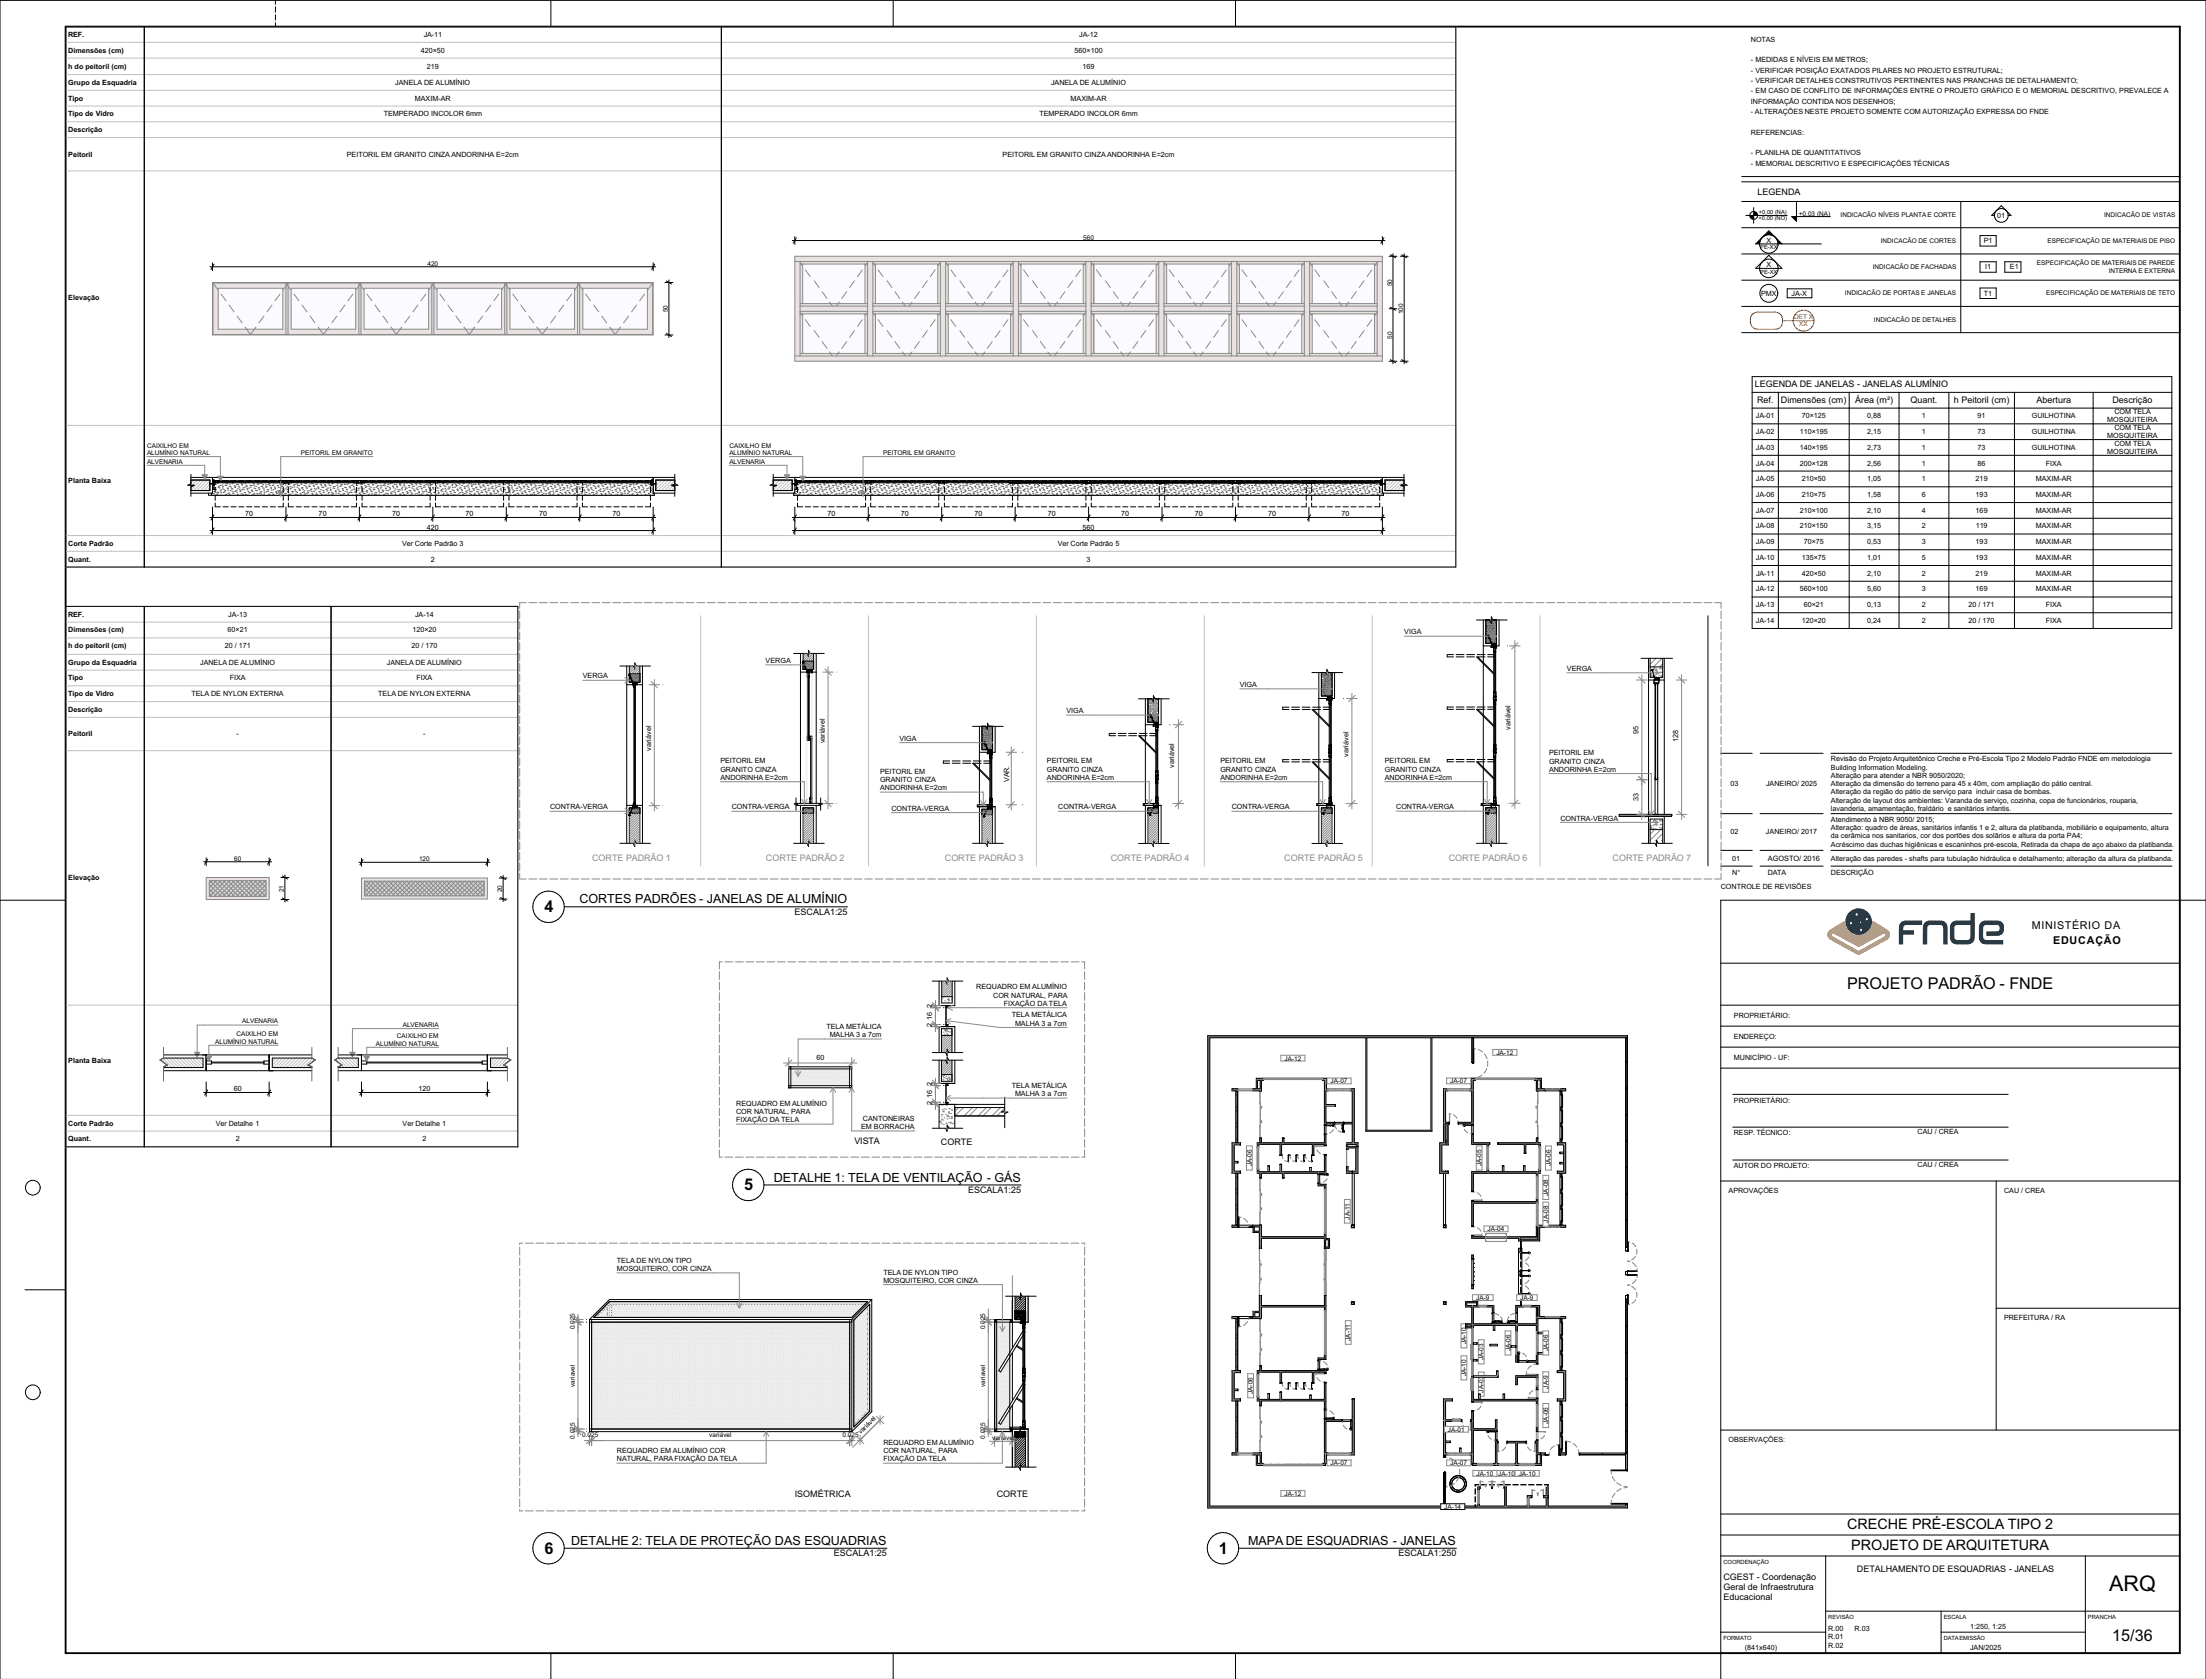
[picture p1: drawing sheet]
<svg xmlns="http://www.w3.org/2000/svg" width="841mm" height="640mm" viewBox="0 0 841 640" stroke-linecap="round" stroke-linejoin="round" font-family="sans-serif">
<defs><g id="words">
<text font-size="8.2" x="804.1" y="606.3">ARQ</text>
<g font-size="6.2">
<text x="207.6" y="347.7">4</text>
<text x="704.2" y="377.1">PROJETO PADRÃO - FNDE</text>
<text x="283.7" y="453.7">5</text>
<text x="207.6" y="592.2">6</text>
<text x="464.7" y="592.2">1</text>
<text x="805.3" y="625.6">15/36</text>
</g>
<g font-size="5.5">
<text x="704.2" y="582.9">CRECHE PRÉ-ESCOLA TIPO 2</text>
<text x="705.8" y="590.9">PROJETO DE ARQUITETURA</text>
</g>
<g font-size="4.8">
<text x="220.9" y="344.4">CORTES PADRÕES - JANELAS DE ALUMÍNIO</text>
<text x="295" y="450.4">DETALHE 1: TELA DE VENTILAÇÃO - GÁS</text>
<text x="217.7" y="588.9">DETALHE 2: TELA DE PROTEÇÃO DAS ESQUADRIAS</text>
<text x="475.8" y="588.9">MAPADE ESQUADRIAS - JANELAS</text>
</g>
<g font-size="4.1">
<text x="774.6" y="354.1">MINISTÉRIO DA</text>
<text x="782.7" y="359.8">EDUCAÇÃO</text>
</g>
<g font-size="3.4">
<text x="670.1" y="74.3">LEGENDA</text>
<text x="669" y="147.7">LEGENDA DE JANELAS - JANELAS ALUMÍNIO</text>
<text x="669.8" y="153.7">Ref.</text>
<text x="679" y="153.7">Dimensões (cm)</text>
<text x="707.2" y="153.7">Área (m²)</text>
<text x="728.3" y="153.7">Quant.</text>
<text x="744.9" y="153.7">h Peitoril (cm)</text>
<text x="776.4" y="153.7">Abertura</text>
<text x="805.4" y="153.7">Descrição</text>
<text x="302.9" y="348.8">ESCALA1:25</text>
<text x="325.7" y="436.1">VISTA</text>
<text x="358.7" y="436.4">CORTE</text>
<text x="369.1" y="454.8">ESCALA1:25</text>
<text x="303" y="570.5">ISOMÉTRICA</text>
<text x="380" y="570.5">CORTE</text>
<text x="317.9" y="593.3">ESCALA1:25</text>
<text x="533.1" y="593.3">ESCALA1:250</text>
<text x="707.9" y="599.2">DETALHAMENTO DE ESQUADRIAS - JANELAS</text>
<text x="657" y="602.2">CGEST - Coordenação</text>
<text x="657" y="606.1">Geral de Infraestrutura</text>
<text x="657" y="610">Educacional</text>
</g>
<g font-size="3.4" fill="#8a8a8a">
<text x="225.8" y="328.1">CORTE PADRÃO 1</text>
<text x="292" y="328.1">CORTE PADRÃO 2</text>
<text x="360.2" y="328.1">CORTE PADRÃO 3</text>
<text x="423.5" y="328.1">CORTE PADRÃO 4</text>
<text x="489.6" y="328.1">CORTE PADRÃO 5</text>
<text x="552.3" y="328.1">CORTE PADRÃO 6</text>
<text x="614.8" y="328.1">CORTE PADRÃO 7</text>
</g>
<text font-size="2.8" x="673.9" y="328.1">AGOSTO/ 2016</text>
<g font-size="2.7">
<text x="26" y="14">REF.</text>
<text x="161.5" y="14">JA-11</text>
<text x="411.4" y="14">JA-12</text>
<text x="667.5" y="16">NOTAS</text>
<text x="26" y="20">Dimensões (cm)</text>
<text x="160.4" y="20">420×50</text>
<text x="409.6" y="20">560×100</text>
<text x="667.5" y="23.8">- MEDIDAS E NÍVEIS EM METROS;</text>
<text x="26" y="26.2">h do peitoril (cm)</text>
<text x="162.7" y="26.2">219</text>
<text x="412.7" y="26.2">169</text>
<text x="667.5" y="27.7">- VERIFICAR POSIÇÃO EXATADOS PILARES NO PROJETO ESTRUTURAL;</text>
<text x="26" y="32.3">Grupo da Esquadria</text>
<text x="150.7" y="32.3">JANELA DE ALUMÍNIO</text>
<text x="400.7" y="32.3">JANELA DE ALUMÍNIO</text>
<text x="667.5" y="31.7">- VERIFICAR DETALHES CONSTRUTIVOS PERTINENTES NAS PRANCHAS DE DETALHAMENTO;</text>
<text x="667.5" y="35.6">- EM CASO DE CONFLITO DE INFORMAÇÕES ENTRE O PROJETO GRÁFICO E O MEMORIAL DESCRITIVO, PREVALECE A</text>
<text x="26" y="38.3">Tipo</text>
<text x="158.2" y="38.3">MAXIM-AR</text>
<text x="408.2" y="38.3">MAXIM-AR</text>
<text x="667.5" y="39.5">INFORMAÇÃO CONTIDA NOS DESENHOS;</text>
<text x="26" y="44.3">Tipo de Vidro</text>
<text x="146.3" y="44.3">TEMPERADO INCOLOR 6mm</text>
<text x="396.3" y="44.3">TEMPERADO INCOLOR 6mm</text>
<text x="667.5" y="43.4">- ALTERAÇÕES NESTE PROJETO SOMENTE COM AUTORIZAÇÃO EXPRESSA DO FNDE</text>
<text x="26" y="50.3">Descrição</text>
<text x="667.5" y="51.3">REFERENCIAS:</text>
<text x="26" y="59.7">Peitoril</text>
<text x="132.2" y="59.7">PEITORIL EM GRANITO CINZA ANDORINHA E=2cm</text>
<text x="382.2" y="59.7">PEITORIL EM GRANITO CINZA ANDORINHA E=2cm</text>
<text x="667.5" y="59.2">- PLANILHA DE QUANTITATIVOS</text>
<text x="667.5" y="63.1">- MEMORIAL DESCRITIVO E ESPECIFICAÇÕES TÉCNICAS</text>
<text x="761.4" y="83">01</text>
<text x="673.5" y="92.5">X</text>
<text x="756.3" y="92.7">P1</text>
<text x="673.4" y="101.8">X</text>
<text x="756.8" y="102.7">I1</text>
<text x="766.2" y="102.7">E1</text>
<text x="671.4" y="112.7">PMX</text>
<text x="683" y="112.7">JA-X</text>
<text x="756.3" y="112.7">T1</text>
<text x="26" y="114.5">Elevação</text>
<text x="669.4" y="159.4">JA-01</text>
<text x="686.9" y="159.4">70×125</text>
<text x="711.8" y="159.4">0,88</text>
<text x="732.7" y="159.4">1</text>
<text x="754" y="159.4">91</text>
<text x="774.6" y="159.4">GUILHOTINA</text>
<text x="803.4" y="161">MOSQUITEIRA</text>
<text x="806.1" y="157.9">COM TELA</text>
<text x="669.4" y="165.4">JA-02</text>
<text x="686.2" y="165.4">110×195</text>
<text x="711.8" y="165.4">2,15</text>
<text x="732.7" y="165.4">1</text>
<text x="754" y="165.4">73</text>
<text x="774.6" y="165.4">GUILHOTINA</text>
<text x="803.4" y="167">MOSQUITEIRA</text>
<text x="806.1" y="163.9">COM TELA</text>
<text x="669.4" y="171.4">JA-03</text>
<text x="686.1" y="171.4">140×195</text>
<text x="711.8" y="171.4">2,73</text>
<text x="732.7" y="171.4">1</text>
<text x="754" y="171.4">73</text>
<text x="774.6" y="171.4">GUILHOTINA</text>
<text x="803.4" y="173">MOSQUITEIRA</text>
<text x="806.1" y="169.9">COM TELA</text>
<text x="669.4" y="177.4">JA-04</text>
<text x="686.1" y="177.4">200×128</text>
<text x="711.8" y="177.4">2,56</text>
<text x="732.7" y="177.4">1</text>
<text x="754" y="177.4">86</text>
<text x="779.9" y="177.4">FIXA</text>
<text x="26" y="184">Planta Baixa</text>
<text x="669.4" y="183.4">JA-05</text>
<text x="686.9" y="183.4">210×50</text>
<text x="711.8" y="183.4">1,05</text>
<text x="732.7" y="183.4">1</text>
<text x="753.2" y="183.4">219</text>
<text x="776.1" y="183.4">MAXIM-AR</text>
<text x="669.4" y="189.4">JA-06</text>
<text x="686.9" y="189.4">210×75</text>
<text x="711.8" y="189.4">1,58</text>
<text x="732.7" y="189.4">6</text>
<text x="753.2" y="189.4">193</text>
<text x="776.1" y="189.4">MAXIM-AR</text>
<text x="93.5" y="196.9">70</text>
<text x="121.5" y="196.9">70</text>
<text x="149.5" y="196.9">70</text>
<text x="177.5" y="196.9">70</text>
<text x="205.5" y="196.9">70</text>
<text x="233.5" y="196.9">70</text>
<text x="315.5" y="196.9">70</text>
<text x="343.5" y="196.9">70</text>
<text x="371.5" y="196.9">70</text>
<text x="399.5" y="196.9">70</text>
<text x="427.5" y="196.9">70</text>
<text x="455.5" y="196.9">70</text>
<text x="483.5" y="196.9">70</text>
<text x="511.5" y="196.9">70</text>
<text x="669.4" y="195.4">JA-07</text>
<text x="686.1" y="195.4">210×100</text>
<text x="711.8" y="195.4">2,10</text>
<text x="732.7" y="195.4">4</text>
<text x="753.2" y="195.4">169</text>
<text x="776.1" y="195.4">MAXIM-AR</text>
<text x="162.7" y="201.8">420</text>
<text x="412.7" y="201.8">560</text>
<text x="669.4" y="201.4">JA-08</text>
<text x="686.1" y="201.4">210×150</text>
<text x="711.8" y="201.4">3,15</text>
<text x="732.7" y="201.4">2</text>
<text x="753.3" y="201.4">119</text>
<text x="776.1" y="201.4">MAXIM-AR</text>
<text x="26" y="208">Corte Padrão</text>
<text x="153.3" y="208">Ver Corte Padrão 3</text>
<text x="403.3" y="208">Ver Corte Padrão 5</text>
<text x="669.4" y="207.4">JA-09</text>
<text x="687.6" y="207.4">70×75</text>
<text x="711.8" y="207.4">0,53</text>
<text x="732.7" y="207.4">3</text>
<text x="753.2" y="207.4">193</text>
<text x="776.1" y="207.4">MAXIM-AR</text>
<text x="26" y="214">Quant.</text>
<text x="164.2" y="214">2</text>
<text x="414.3" y="214">3</text>
<text x="669.4" y="213.4">JA-10</text>
<text x="686.9" y="213.4">135×75</text>
<text x="711.8" y="213.4">1,01</text>
<text x="732.7" y="213.4">5</text>
<text x="753.2" y="213.4">193</text>
<text x="776.1" y="213.4">MAXIM-AR</text>
<text x="669.5" y="219.4">JA-11</text>
<text x="686.9" y="219.4">420×50</text>
<text x="711.8" y="219.4">2,10</text>
<text x="732.7" y="219.4">2</text>
<text x="753.2" y="219.4">219</text>
<text x="776.1" y="219.4">MAXIM-AR</text>
<text x="669.4" y="225.4">JA-12</text>
<text x="686.1" y="225.4">560×100</text>
<text x="711.8" y="225.4">5,60</text>
<text x="732.7" y="225.4">3</text>
<text x="753.2" y="225.4">169</text>
<text x="776.1" y="225.4">MAXIM-AR</text>
<text x="669.4" y="231.4">JA-13</text>
<text x="687.6" y="231.4">60×21</text>
<text x="711.8" y="231.4">0,13</text>
<text x="732.7" y="231.4">2</text>
<text x="750.5" y="231.4">20 / 171</text>
<text x="779.9" y="231.4">FIXA</text>
<text x="26" y="235">REF.</text>
<text x="87" y="235">JA-13</text>
<text x="158.2" y="235">JA-14</text>
<text x="669.4" y="237.4">JA-14</text>
<text x="686.9" y="237.4">120×20</text>
<text x="711.8" y="237.4">0,24</text>
<text x="732.7" y="237.4">2</text>
<text x="750.5" y="237.4">20 / 170</text>
<text x="779.9" y="237.4">FIXA</text>
<text x="26" y="241">Dimensões (cm)</text>
<text x="86.8" y="241">60×21</text>
<text x="157.2" y="241">120×20</text>
<text x="535.4" y="241.8">VIGA</text>
<text x="26" y="247.2">h do peitoril (cm)</text>
<text x="85.7" y="247.2">20 / 171</text>
<text x="156.9" y="247.2">20 / 170</text>
<text x="26" y="253.3">Grupo da Esquadria</text>
<text x="76.3" y="253.3">JANELA DE ALUMÍNIO</text>
<text x="147.5" y="253.3">JANELA DE ALUMÍNIO</text>
<text x="291.9" y="252.8">VERGA</text>
<text x="597.3" y="255.8">VERGA</text>
<text x="26" y="259.3">Tipo</text>
<text x="87.6" y="259.3">FIXA</text>
<text x="158.8" y="259.3">FIXA</text>
<text x="222.2" y="258.6">VERGA</text>
<text x="472.7" y="261.9">VIGA</text>
<text x="26" y="265.3">Tipo de Vidro</text>
<text x="73" y="265.3">TELA DE NYLON EXTERNA</text>
<text x="144.2" y="265.3">TELA DE NYLON EXTERNA</text>
<text x="26" y="271.3">Descrição</text>
<text x="406.5" y="271.9">VIGA</text>
<text x="26" y="280.7">Peitoril</text>
<text x="90.2" y="280.7">-</text>
<text x="161.4" y="280.7">-</text>
<text x="575.9" y="278.3" transform="rotate(-90 575.9 278.3)">variável</text>
<text x="624.7" y="279.6" transform="rotate(-90 624.7 279.6)">95</text>
<text x="248.2" y="286.1" transform="rotate(-90 248.2 286.1)">variável</text>
<text x="314.4" y="283.3" transform="rotate(-90 314.4 283.3)">variável</text>
<text x="342.9" y="282.4">VIGA</text>
<text x="590.6" y="287.9">PEITORIL EM</text>
<text x="639.8" y="282.9" transform="rotate(-90 639.8 282.9)">128</text>
<text x="274.6" y="291">PEITORIL EM</text>
<text x="399.1" y="291">PEITORIL EM</text>
<text x="447.6" y="292.7" transform="rotate(-90 447.6 292.7)">variável</text>
<text x="465.2" y="291">PEITORIL EM</text>
<text x="514.1" y="288.4" transform="rotate(-90 514.1 288.4)">variável</text>
<text x="528" y="291">PEITORIL EM</text>
<text x="590.6" y="291">GRANITO CINZA</text>
<text x="698" y="290.2">Revisão do Projeto Arquitetônico Creche e Pré-Escola Tipo 2 Modelo Padrão FNDE em metodologia</text>
<text x="698" y="293.4">Building Information Modeling.</text>
<text x="274.6" y="294.2">GRANITO CINZA</text>
<text x="274.6" y="297.3">ANDORINHA E=2cm</text>
<text x="335.5" y="295">PEITORIL EM</text>
<text x="335.5" y="298.1">GRANITO CINZA</text>
<text x="384.7" y="298.1" transform="rotate(-90 384.7 298.1)">VAR.</text>
<text x="399.1" y="294.2">GRANITO CINZA</text>
<text x="399.1" y="297.3">ANDORINHA E=2cm</text>
<text x="465.2" y="294.2">GRANITO CINZA</text>
<text x="465.2" y="297.3">ANDORINHA E=2cm</text>
<text x="528" y="294.1">GRANITO CINZA</text>
<text x="528" y="297.3">ANDORINHA E=2cm</text>
<text x="590.6" y="294.2">ANDORINHA E=2cm</text>
<text x="659.7" y="299.5">03</text>
<text x="673.3" y="299.5">JANEIRO/ 2025</text>
<text x="698" y="296.5">Alteração para atender a NBR 9050/2020;</text>
<text x="698" y="299.7">Alteração da dimensão do terreno para 45 x 40m, com ampliação do pátio central.</text>
<text x="335.5" y="301.3">ANDORINHA E=2cm</text>
<text x="624.7" y="305.2" transform="rotate(-90 624.7 305.2)">33</text>
<text x="698" y="302.8">Alteração da região do pátio de serviço para incluir casa de bombas.</text>
<text x="698" y="306">Alteração de layout dos ambientes: Varanda de serviço, cozinha, copa de funcionários, rouparia,</text>
<text x="209.7" y="308.6">CONTRA-VERGA</text>
<text x="279" y="308.6">CONTRA-VERGA</text>
<text x="339.8" y="309.1">CONTRA-VERGA</text>
<text x="403.4" y="308.6">CONTRA-VERGA</text>
<text x="469.6" y="308.6">CONTRA-VERGA</text>
<text x="532.3" y="308.5">CONTRA-VERGA</text>
<text x="698" y="309.1">lavanderia, amamentação, fraldário e sanitários infantis.</text>
<text x="594.9" y="312.8">CONTRA-VERGA</text>
<text x="698" y="313.3">Atendimento à NBR 9050/ 2015;</text>
<text x="698" y="316.5">Alteração: quadro de áreas, sanitários infantis 1 e 2, altura da platibanda, mobiliário e equipamento, altura</text>
<text x="659.7" y="318">02</text>
<text x="673.2" y="318">JANEIRO/ 2017</text>
<text x="698" y="319.6">da cerâmica nos sanitarios, cor dos portões dos solãrios e altura da porta PA4;</text>
<text x="698" y="322.7">Acréscimo das duchas higiênicas e escaninhos pré-escola, Retirada da chapa de aço abaixo da platibanda.</text>
<text x="660.4" y="328">01</text>
<text x="698" y="328">Alteração das paredes - shafts para tubulação hidráulica e detalhamento; alteração da altura da platibanda.</text>
<text x="26" y="335.5">Elevação</text>
<text x="660.4" y="333.7">N°</text>
<text x="673.9" y="333.7">DATA</text>
<text x="698" y="333.7">DESCRIÇÃO</text>
<text x="656" y="339">CONTROLE DE REVISÕES</text>
<text x="372.2" y="377.1">REQUADRO EM ALUMÍNIO</text>
<text x="378.7" y="380.3">COR NATURAL, PARA</text>
<text x="382.7" y="383.4">FIXAÇÃO DA TELA</text>
<text x="355.3" y="388.7" transform="rotate(-90 355.3 388.7)">16</text>
<text x="355.4" y="384.4" transform="rotate(-90 355.4 384.4)">2</text>
<text x="385.7" y="387.8">TELA METÁLICA</text>
<text x="661" y="388">PROPRIETÁRIO:</text>
<text x="315.1" y="392.2">TELA METÁLICA</text>
<text x="316.3" y="395.4">MALHA 3 a 7cm</text>
<text x="355.4" y="391.6" transform="rotate(-90 355.4 391.6)">2</text>
<text x="387" y="391">MALHA 3 a 7cm</text>
<text x="661" y="396">ENDEREÇO:</text>
<text x="26" y="405">Planta Baixa</text>
<text x="311.3" y="403.9">60</text>
<text x="661" y="404">MUNICÍPIO - UF:</text>
<text x="89.1" y="416">60</text>
<text x="159.5" y="416">120</text>
<text x="355.3" y="418.4" transform="rotate(-90 355.3 418.4)">16</text>
<text x="355.4" y="414.1" transform="rotate(-90 355.4 414.1)">2</text>
<text x="385.7" y="414.7">TELA METÁLICA</text>
<text x="387" y="417.9">MALHA 3 a 7cm</text>
<text x="280.7" y="421.5">REQUADRO EM ALUMÍNIO</text>
<text x="280.7" y="424.7">COR NATURAL, PARA</text>
<text x="355.4" y="421.3" transform="rotate(-90 355.4 421.3)">2</text>
<text x="661" y="420.3">PROPRIETÁRIO:</text>
<text x="26" y="429">Corte Padrão</text>
<text x="82.3" y="429">Ver Detalhe 1</text>
<text x="153.5" y="429">Ver Detalhe 1</text>
<text x="280.7" y="427.8">FIXAÇÃO DA TELA</text>
<text x="328.3" y="430.4">EM BORRACHA</text>
<text x="329" y="427.3">CANTONEIRAS</text>
<text x="26" y="435">Quant.</text>
<text x="89.8" y="435">2</text>
<text x="161" y="435">2</text>
<text x="661" y="432.8">RESP. TÉCNICO:</text>
<text x="731" y="432.4">CAU / CREA</text>
<text x="661" y="445.3">AUTOR DO PROJETO:</text>
<text x="731" y="444.9">CAU / CREA</text>
<text x="659" y="454.6">APROVAÇÕES</text>
<text x="764" y="454.6">CAU / CREA</text>
<text x="235.2" y="481.4">TELA DE NYLON TIPO</text>
<text x="235.2" y="484.5">MOSQUITEIRO, COR CINZA</text>
<text x="336.8" y="485.8">TELA DE NYLON TIPO</text>
<text x="336.8" y="489">MOSQUITEIRO, COR CINZA</text>
<text x="764" y="503.1">PREFEITURA / RA</text>
<text x="336.8" y="550.8">REQUADRO EM ALUMÍNIO</text>
<text x="659" y="549.6">OBSERVAÇÕES:</text>
<text x="235.2" y="553.9">REQUADRO EM ALUMÍNIO COR</text>
<text x="235.2" y="557.1">NATURAL, PARA FIXAÇÃO DA TELA</text>
<text x="336.8" y="553.9">COR NATURAL, PARA</text>
<text x="336.8" y="557.1">FIXAÇÃO DA TELA</text>
<text x="697" y="621.8">R.00</text>
<text x="707" y="621.8">R.03</text>
<text x="751" y="620.8">1:250, 1:25</text>
<text x="665.2" y="628.8">(841x640)</text>
<text x="697" y="624.9">R.01</text>
<text x="697" y="628.1">R.02</text>
<text x="751" y="628.8">JAN/2025</text>
</g>
<g font-size="2.5">
<text x="685.8" y="82.2">+0,03 (NA)</text>
<text x="701.7" y="82.6">INDICACÃO NÍVEIS PLANTA E CORTE</text>
<text x="802.2" y="82.6">INDICACÃO DE VISTAS</text>
<text x="413" y="91.3">560</text>
<text x="717" y="92.6">INDICACÃO DE CORTES</text>
<text x="780.6" y="92.6">ESPECIFICAÇÃO DE MATERIAIS DE PISO</text>
<text x="163" y="101.3">420</text>
<text x="776.6" y="101.2">ESPECIFICAÇÃO DE MATERIAIS DE PAREDE</text>
<text x="714" y="102.6">INDICACÃO DE FACHADAS</text>
<text x="803.9" y="104">INTERNA E EXTERNA</text>
<text x="530.7" y="109.1" transform="rotate(-90 530.7 109.1)">50</text>
<text x="703.3" y="112.6">INDICACÃO DE PORTAS E JANELAS</text>
<text x="780" y="112.6">ESPECIFICAÇÃO DE MATERIAIS DE TETO</text>
<text x="254.7" y="119.1" transform="rotate(-90 254.7 119.1)">50</text>
<text x="535" y="119.7" transform="rotate(-90 535 119.7)">100</text>
<text x="714.4" y="122.6">INDICACÃO DE DETALHES</text>
<text x="530.7" y="129.1" transform="rotate(-90 530.7 129.1)">50</text>
<text x="56.1" y="170.6">CAIXILHO EM</text>
<text x="56.1" y="173.4">ALUMÍNIO NATURAL</text>
<text x="114.7" y="173.4">PEITORIL EM GRANITO</text>
<text x="278.1" y="170.6">CAIXILHO EM</text>
<text x="278.1" y="173.4">ALUMÍNIO NATURAL</text>
<text x="336.7" y="173.4">PEITORIL EM GRANITO</text>
<text x="56.1" y="176.8">ALVENARIA</text>
<text x="278.1" y="176.8">ALVENARIA</text>
<text x="163" y="193.8">420</text>
<text x="413" y="192.8">560</text>
<text x="89.2" y="328.1">60</text>
<text x="159.8" y="328.3">120</text>
<text x="108.3" y="340.1" transform="rotate(-90 108.3 340.1)">21</text>
<text x="191.5" y="340.1" transform="rotate(-90 191.5 340.1)">20</text>
<text x="90.1" y="395">CAIXILHO EM</text>
<text x="92.4" y="390.1">ALVENARIA</text>
<text x="151.3" y="395.8">CAIXILHO EM</text>
<text x="153.6" y="391.5">ALVENARIA</text>
<text x="82.1" y="397.8">ALUMÍNIO NATURAL</text>
<text x="143.3" y="398.6">ALUMÍNIO NATURAL</text>
<text x="489.7" y="404.2">JA-12</text>
<text x="570.5" y="402">JA-12</text>
<text x="507.3" y="412.9">JA-07</text>
<text x="552.9" y="412.9">JA-07</text>
<text x="159.8" y="414.8">120</text>
<text x="477.2" y="444.6" transform="rotate(-90 477.2 444.6)">JA-06</text>
<text x="564.8" y="444.6" transform="rotate(-90 564.8 444.6)">JA-05</text>
<text x="591.2" y="444.6" transform="rotate(-90 591.2 444.6)">JA-06</text>
<text x="590.2" y="455.8" transform="rotate(-90 590.2 455.8)">JA-08</text>
<text x="514.5" y="464.8" transform="rotate(-90 514.5 464.8)">JA-11</text>
<text x="590.2" y="466" transform="rotate(-90 590.2 466)">JA-08</text>
<text x="567.1" y="469.3">JA-04</text>
<text x="562.8" y="495.5">JA-9</text>
<text x="579.6" y="495.5">JA-9</text>
<text x="219.1" y="506.6" transform="rotate(-90 219.1 506.6)">0.025</text>
<text x="375.6" y="506.6" transform="rotate(-90 375.6 506.6)">0.025</text>
<text x="514.9" y="511.1" transform="rotate(-90 514.9 511.1)">JA-11</text>
<text x="559" y="512.4" transform="rotate(-90 559 512.4)">JA-10</text>
<text x="575.8" y="515.1" transform="rotate(-90 575.8 515.1)">JA-06</text>
<text x="590.2" y="515.1" transform="rotate(-90 590.2 515.1)">JA-06</text>
<text x="565.6" y="518.5" transform="rotate(-90 565.6 518.5)">JA-03</text>
<text x="559" y="524.6" transform="rotate(-90 559 524.6)">JA-10</text>
<text x="219.1" y="528.7" transform="rotate(-90 219.1 528.7)">variavel</text>
<text x="375.6" y="528.7" transform="rotate(-90 375.6 528.7)">variavel</text>
<text x="477.7" y="531.4" transform="rotate(-90 477.7 531.4)">JA-06</text>
<text x="565.6" y="530.8" transform="rotate(-90 565.6 530.8)">JA-02</text>
<text x="590.2" y="529.4" transform="rotate(-90 590.2 529.4)">JA-9</text>
<text x="552" y="545.7">JA-01</text>
<text x="590.2" y="542.8" transform="rotate(-90 590.2 542.8)">JA-06</text>
<text x="219.1" y="548.4" transform="rotate(-90 219.1 548.4)">0.025</text>
<text x="222" y="547.9">0.025</text>
<text x="270.4" y="547.8">variável</text>
<text x="321.2" y="547.9">0.025</text>
<text x="328.2" y="546.8" transform="rotate(-45 328.2 546.8)">variável</text>
<text x="375.6" y="548.4" transform="rotate(-90 375.6 548.4)">0.025</text>
<text x="378.2" y="549">variável</text>
<text x="507.3" y="558.5">JA-07</text>
<text x="552.9" y="558.5">JA-07</text>
<text x="562.9" y="562.5">JA-10</text>
<text x="571.2" y="562.5">JA-10</text>
<text x="579" y="562.5">JA-10</text>
<text x="489.7" y="570.2">JA-12</text>
<text x="550.6" y="575.2">JA-14</text>
</g>
<g font-size="2.5" fill="#f00">
<text x="684" y="121.6">DET X</text>
<text x="685.9" y="124.5">XX</text>
</g>
<g font-size="2.2">
<text x="670.4" y="83.9">+0,00 (NO)</text>
<text x="670.5" y="81.7">+0,00 (NA)</text>
<text x="671.1" y="95">PE-XX</text>
<text x="671" y="104.3">PE-XX</text>
<text x="657" y="596.1">COORDENAÇÃO</text>
<text x="697" y="617.1">REVISÃO</text>
<text x="741" y="617.1">ESCALA</text>
<text x="796" y="617.1">PRANCHA</text>
<text x="657" y="625.1">FORMATO</text>
<text x="741" y="625.1">DATAEMISSÃO</text>
</g>
</g></defs>
<path d="M724.7 352l1.5-.9h6.4v1.2h-4.9a1.8 1.8 0 0 0-2 .5 1.8 1.8 0 0 0-.3 2h4.1v1.3h-4.1l-.1 3.7h-1.2v-6.3z" fill-rule="evenodd" fill="#0d3857"/>
<path d="M724.7 352l1.5-.9h6.4v1.2h-4.9a1.8 1.8 0 0 0-2 .5 1.8 1.8 0 0 0-.3 2h4.1v1.3h-4.1l-.1 3.7h-1.2v-6.3z" fill="none" stroke="#0d3857" stroke-width=".38"/>
<path d="M733.8 352l1.5-.9a12.2 12.2 0 0 1 6 .4l.7 .9 .3 1v6.4h-1.3v-3.2a5.1 5.1 0 0 0-.3-3.9 12.7 12.7 0 0 0-5.7-.1l-.4 .7-.1 6.5h-1.3l.1-6.4z" fill-rule="evenodd" fill="#0d3857"/>
<path d="M733.8 352l1.5-.9a12.2 12.2 0 0 1 6 .4l.7 .9 .3 1v6.4h-1.3v-3.2a5.1 5.1 0 0 0-.3-3.9 12.7 12.7 0 0 0-5.7-.1l-.4 .7-.1 6.5h-1.3l.1-6.4z" fill="none" stroke="#0d3857" stroke-width=".38"/>
<path d="M744.2 351.9l1.3-.7 5.9-.1v-2.9h1.3v4.7a13.6 13.6 0 0 1-.3 5.6l-.7 .8a4.5 4.5 0 0 1-3.6 .5 3.8 3.8 0 0 1-4.2-1.2 15.8 15.8 0 0 1 0-6.2zM745.1 352.8l-.2 .4v4.5a2.31 2.31 0 0 0 2.7 .8h.8a2.7 2.7 0 0 0 2.9-.6l.1-5.5h-5.2z" fill-rule="evenodd" fill="#0d3857"/>
<path d="M744.2 351.9l1.3-.7 5.9-.1v-2.9h1.3v8a2.71 2.71 0 0 1-2.5 3.6 11.1 11.1 0 0 1-5.4-.3 2.42 2.42 0 0 1-1.2-2.1 10.3 10.3 0 0 1 .3-5zM745.1 352.8l1.1-.4h5.2v2.5a4.1 4.1 0 0 1-.3 3.2 8.3 8.3 0 0 1-4.8 .4l-.9-.2-.5-.6v-4.5z" fill="none" stroke="#0d3857" stroke-width=".38"/>
<path d="M755.3 351.8a4.4 4.4 0 0 1 3.9-.7h1.8a2.71 2.71 0 0 1 2.9 2.4 2.71 2.71 0 0 1-2.4 3h-4v-1.3h2a2.8 2.8 0 0 0 2.9-.6 1.48 1.48 0 0 0 0-1.6 1.48 1.48 0 0 0-1.5-.6h-3a1.52 1.52 0 0 0-2 1.1l-.1 3.2a1.32 1.32 0 0 0 1.1 1.8h6.6v1.3h-6.6l-1.4-.5a2.69 2.69 0 0 1-.9-2.4v-3.7z" fill-rule="evenodd" fill="#0d3857"/>
<path d="M755.3 351.8a4.4 4.4 0 0 1 3.9-.7h1.8a2.71 2.71 0 0 1 2.9 2.4 2.71 2.71 0 0 1-2.4 3h-4v-1.3h2a2.8 2.8 0 0 0 2.9-.6 1.48 1.48 0 0 0 0-1.6 1.48 1.48 0 0 0-1.5-.6h-3a1.52 1.52 0 0 0-2 1.1l-.1 3.2a1.33 1.33 0 0 0 1.1 1.8h6.6v1.3h-6.6l-1.4-.5a2.69 2.69 0 0 1-.9-2.4v-3.7z" fill="none" stroke="#0d3857" stroke-width=".38"/>
<path d="M703.7 351.3a4.9 4.9 0 0 1 9.7 0 4.9 4.9 0 0 1-9.7 0zM707.5 347.5l-.1 .8-.6 .3 .6 .4 .1 .6 .5-.4h.7l-.3-.6 .3-.6-.6 .1zM711.3 349.3a.8 .8 0 0 1-.7 1.1l.5 .3 .2 .6 .5-.4h.7a.8 .8 0 0 1 0-1.2 .78 .78 0 0 1-1.2-.4zM709 350.8l-.6 .8 .5 .2 .1 .5 .4-.3h.5l-.2-.4 .2-.5h-.5zM705.3 350.9l-.1 .7-.6 .3 .6 .3 .1 .7a.81 .81 0 0 1 1.2-.4v-.1a.72 .72 0 0 1 0-1.1h-.7zM709.1 353.5a.8 .8 0 0 1-.7 1l.6 .3 .2 .6 .5-.4 .7 .1a.77 .77 0 0 1 0-1.2l-.1-.1a.78 .78 0 0 1-1.1-.3z" fill-rule="evenodd" fill="#0d3857"/>
<g fill="none" stroke="#0d3857" stroke-width=".38">
<path d="M705.3 350.9l-.1 .7-.6 .3 .6 .3 .1 .7a.81 .81 0 0 1 1.2-.4M705.3 350.9h.1M705.4 350.9l.4 .4h.7a.64 .64 0 0 0 0 1.1M706.5 352.4v.1M707.4 348.9v.1M707.4 349l.1 .6 .5-.4h.6M708.4 346.5h.1M708.4 354.5h.1M708.4 351.6h.1M708.4 351.6l.7 .7M708.5 354.5l.5 .3 .2 .6M708.6 348l-.5 .1-.6-.6-.1 .8-.6 .3 .6 .3"/>
<path d="M708.6 349.2h.1M708.7 348h.1M708.7 348h-.1M708.7 348l-.3 .6 .3 .6M708.7 349.2h-.1M708.7 349.2h.1M709 350.8l-.6 .8M709 350.8h.1M709 350.8l.1 .1M709.1 352.3h.1M709.1 353.5a.8 .8 0 0 1-.7 1M709.1 350.9l.1 .1"/>
<path d="M709.2 353.5h.1M709.2 355.4h.1M709.2 353.5a.76 .76 0 0 0 1.1 .3M709.2 351l.2 .1M709.4 351.1h.1M709.9 352h.1M709.9 351l-.5 .1M709.9 352h-.5l-.3 .3M709.9 351.1h.1M709.9 351.1l-.2 .5 .2 .4M710.3 353.8l.1 .1M710.3 355.1l-.6-.1-.5 .4"/>
<path d="M710.4 355.1h-.1M710.4 353.9a.75 .75 0 0 0 0 1.2M710.6 350.3v.1M710.6 350.4l.5 .2M711.1 350.6v.1M711.1 350.7l.2 .6M711.3 349.3a.78 .78 0 0 1-.7 1M711.3 349.3h.1M711.3 349.3a.76 .76 0 0 0 1.2 .4M711.4 351.3h-.1M712.5 351l-.7-.1-.4 .4M712.5 349.7h.1"/>
<path d="M712.5 351h.1M712.5 349.7a.8 .8 0 0 0 0 1.3"/>
<circle cx="708.6" cy="351.3" r="4.8"/>
</g>
<path d="M697.2 355.1l5.9-3.8a5.5 5.5 0 0 0 5.5 5.4 5.5 5.5 0 0 0 5.5-5.4l5.3 3.3a2.02 2.02 0 0 1-.1 3.4l-10.7 5.8-11-6a2.02 2.02 0 0 1-.4-2.7zM698.3 355.9l-.2 .6 .3 .5 10.1 5.6 10.2-5.6 .4-.5-.4-.8h-.6l-9.5 5-9.3-4.8z" fill-rule="evenodd" fill="#d98217"/>
<path d="M696.9 356.2v.1M698.3 355.9h1l9.3 4.8 9.5-5h.6l.4 .8-.4 .5-10.2 5.6-10.1-5.6-.3-.5zM703.1 351.3l-2.7 1.7a6.6 6.6 0 0 0-3.4 2.5l-.1 .7M703.1 351.3h.1M714.1 351.3a5.5 5.5 0 0 1-5.5 5.4 5.5 5.5 0 0 1-5.5-5.4M714.1 351.3l5.3 3.3a2.02 2.02 0 0 1-.1 3.4l-10.7 5.8-10.9-5.9-.6-.7-.2-.9M714.1 351.3h.1" fill="none" stroke="#d98217" stroke-width=".38"/>
<!-- layer: ANT-FLH.Desenho da folha e carimbo -->
<g fill="none" stroke="#000" stroke-width=".38">
<path d="M831 10.1v57.2h-167M664 69.3h167v57.5h-167M664 76.8h167M747.5 76.8v50M664 86.8h167M664 96.8h167M754.9 89.8h6.1v4h-6.1zM754.9 99.8h6.1v4h-6.1zM760.3 82.1h-1l3.7-3.7 3.7 3.7h-1.1M764.3 99.8h6.2v4h-6.2zM664 106.8h167M664 116.8h167"/>
<path d="M681.3 110.1h9.4v3.4h-9.4zM754.9 109.8h6.1v4h-6.1zM656 287.1h12M671 287.1h24M698 287.1h130M656 310.1h12M671 310.1h24M698 310.1h130M656 330.1h12M656 324.1h12M671 330.1h24M671 324.1h24"/>
<path d="M698 330.1h130M698 324.1h130M656 343.1h175v287h-175zM656 367.1h175M656 383.1h175M656 391.1h175M656 399.1h175M656 407.1h175M660.6 417.1h105M660.6 429.6h105M656 450.2h175M660.6 442.2h105"/>
<path d="M761 450.2v94.9M761 498.7h70M656 545.1h175M656 577.1h175M656 593.1h175M656 585.1h175M696 593.1v37M795 593.1v37M696 614.1h135M740 614.1v16M656 622.1h40M740 622.1h55"/>
<circle cx="763" cy="82.1" r="2.62"/>
<circle cx="674.3" cy="111.8" r="3.4"/>
</g>
<path d="M679.6 122.2h4" fill="none" stroke="#f00" stroke-width=".38"/>
<circle cx="687.6" cy="122.2" r="4" fill="#fff"/>
<path d="M667.8 120.1l.6-.6 1.6-.5h6.8a3.3 3.3 0 0 1 2.8 3.3 3.3 3.3 0 0 1-2.8 3.2h-6.8a3.3 3.3 0 0 1-2.2-5.4zM683.6 122.2a4 4 0 0 1 4-4 4 4 0 0 1 4 4M683.6 122.2a4 4 0 0 0 4 4 4 4 0 0 0 4-4M683.6 122.2h8" fill="none" stroke="#f00" stroke-width=".38"/>
<!-- layer: ANT-NIV.Nveis -->
<g fill="none" stroke="#000" stroke-width=".38">
<path d="M668.6 79.1v6M684.9 77.2v7.2l-1.8-1.8h14.7M665.6 82.1h15.7"/>
<circle cx="668.6" cy="82.1" r="1.5"/>
</g>
<g fill="#000">
<path d="M683.1 82.6h1.8v1.8z"/>
<path d="M668.6 80.6a1.5 1.5 0 0 1 1.5 1.5h-1.5z" fill-rule="evenodd"/>
<path d="M667.1 82.1h1.5v1.5a1.5 1.5 0 0 1-1.5-1.5z" fill-rule="evenodd"/>
</g>
<!-- layer: ANT-MCD.Marcador - Corte -->
<g fill="none" stroke="#000" stroke-width=".38">
<path d="M670.8 93a3.5 3.5 0 0 1 3.5-3.6 3.5 3.5 0 0 1 3.6 3.6M679.3 93l-5-5-5 5h25"/>
<circle cx="674.3" cy="93" r="3.5"/>
</g>
<g fill="#000">
<path d="M669.3 93l2.5-2.5-.5 .7-.5 1.8z" fill-rule="evenodd"/>
<path d="M674.3 88l2.5 2.5a3.5 3.5 0 0 0-5 0z" fill-rule="evenodd"/>
<path d="M676.8 90.5l2.5 2.5h-1.4l-.5-1.8z" fill-rule="evenodd"/>
</g>
<!-- layer: ANT-MCD.Marcador - Elevao -->
<g fill="none" stroke="#000" stroke-width=".38">
<path d="M669.3 102.3l5-5 5 5z"/>
<circle cx="674.3" cy="102.3" r="3.5"/>
</g>
<g fill="none" stroke="#000" stroke-width=".38">
<path d="M105 .1v1.5M105 2.6v2M105 5.6v2M105 8.6v1.5M210 .1v10M340.5 .1v10M471 .1v10M0 343.1h25M831 343.1h10M9.5 491.6h15.5M210 630.1v9.9M340.5 630.1v9.9"/>
<path d="M471 630.1v9.9M656 630.1v9.9M0 640v-639.9h841v639.9"/>
<circle cx="12.5" cy="452.7" r="2.81"/>
<circle cx="12.5" cy="530.7" r="2.81"/>
</g>
<path d="M25 10.1h806v620h-806z" fill="none" stroke="#000" stroke-width=".7"/>
<path d="M81.1 108.9v17.6M248.9 108.9v17.6" fill="none" stroke="#eae1e1" stroke-width=".38"/>
<g fill="#eae1e1">
<path d="M81 107.7h168v1.2h-.2v-1h-167.6v1h-.2z" fill-rule="evenodd"/>
<path d="M81 126.5h.2v1h167.6v-1h.2v1.2h-168z" fill-rule="evenodd"/>
<path d="M81.2 109.9h2v15.6h-2z" fill-rule="evenodd"/>
<path d="M107.8 109.9h1.2v15.6h-1.2z" fill-rule="evenodd"/>
<path d="M81.2 125.5h27.8v2h-27.8z" fill-rule="evenodd"/>
<path d="M81.2 107.9h27.8v2h-27.8z" fill-rule="evenodd"/>
</g>
<path d="M83.2 109.9h24.6v15.6h-24.6z" fill-rule="evenodd" fill="#fafaff"/>
<g fill="#eae1e1">
<path d="M109 109.9h2v15.6h-2z" fill-rule="evenodd"/>
<path d="M135.6 109.9h1.2v15.6h-1.2z" fill-rule="evenodd"/>
<path d="M109 125.5h27.8v2h-27.8z" fill-rule="evenodd"/>
<path d="M109 107.9h27.8v2h-27.8z" fill-rule="evenodd"/>
</g>
<path d="M111 109.9h24.6v15.6h-24.6z" fill-rule="evenodd" fill="#fafaff"/>
<g fill="#eae1e1">
<path d="M136.8 109.9h2v15.6h-2z" fill-rule="evenodd"/>
<path d="M163.4 109.9h1.2v15.6h-1.2z" fill-rule="evenodd"/>
<path d="M136.8 125.5h27.8v2h-27.8z" fill-rule="evenodd"/>
<path d="M136.8 107.9h27.8v2h-27.8z" fill-rule="evenodd"/>
</g>
<path d="M138.8 109.9h24.6v15.6h-24.6z" fill-rule="evenodd" fill="#fafaff"/>
<g fill="#eae1e1">
<path d="M164.6 109.9h2v15.6h-2z" fill-rule="evenodd"/>
<path d="M191.2 109.9h1.2v15.6h-1.2z" fill-rule="evenodd"/>
<path d="M164.6 125.5h27.8v2h-27.8z" fill-rule="evenodd"/>
<path d="M164.6 107.9h27.8v2h-27.8z" fill-rule="evenodd"/>
</g>
<path d="M166.6 109.9h24.6v15.6h-24.6z" fill-rule="evenodd" fill="#fafaff"/>
<g fill="#eae1e1">
<path d="M192.4 109.9h2v15.6h-2z" fill-rule="evenodd"/>
<path d="M219 109.9h1.2v15.6h-1.2z" fill-rule="evenodd"/>
<path d="M192.4 125.5h27.8v2h-27.8z" fill-rule="evenodd"/>
<path d="M192.4 107.9h27.8v2h-27.8z" fill-rule="evenodd"/>
</g>
<path d="M194.4 109.9h24.6v15.6h-24.6z" fill-rule="evenodd" fill="#fafaff"/>
<g fill="#eae1e1">
<path d="M220.2 109.9h2v15.6h-2z" fill-rule="evenodd"/>
<path d="M246.8 109.9h2v15.6h-2z" fill-rule="evenodd"/>
<path d="M220.2 125.5h28.6v2h-28.6z" fill-rule="evenodd"/>
<path d="M220.2 107.9h28.6v2h-28.6z" fill-rule="evenodd"/>
</g>
<path d="M222.2 109.9h24.6v15.6h-24.6z" fill-rule="evenodd" fill="#fafaff"/>
<g fill="none" stroke="#8a8a8a" stroke-width=".38">
<path d="M81 107.7h168v20h-168zM81.2 107.9v19.6h167.6v-19.6M81.2 107.9h167.6M81.2 107.9l1.9 2.6M83.2 109.9h24.6v15.6h-24.6zM84.3 112.1l1.9 2.6M87.3 116.3l1.9 2.6M103.7 116.3l-1.9 2.6M106.7 112.1l-1.8 2.6M107.9 110.5l1.9-2.6v19.6M110.9 110.5l-1.9-2.6v19.6M111 109.9h24.6v15.6h-24.6z"/>
<path d="M112.1 112.1l1.9 2.6M115.1 116.3l1.9 2.6M131.5 116.3l-1.9 2.6M134.5 112.1l-1.8 2.6M135.7 110.5l1.9-2.6v19.6M138.7 110.5l-1.9-2.6v19.6M138.8 109.9h24.6v15.6h-24.6zM139.9 112.1l1.9 2.6M142.9 116.3l1.9 2.6M159.3 116.3l-1.9 2.6M162.3 112.1l-1.8 2.6M163.5 110.5l1.9-2.6v19.6"/>
<path d="M166.5 110.5l-1.9-2.6v19.6M166.6 109.9h24.6v15.6h-24.6zM167.7 112.1l1.9 2.6M170.7 116.3l1.9 2.6M187.1 116.3l-1.9 2.6M190.1 112.1l-1.8 2.6M191.3 110.5l1.9-2.6v19.6M194.3 110.5l-1.9-2.6v19.6M194.4 109.9h24.6v15.6h-24.6zM195.5 112.1l1.9 2.6M198.5 116.3l1.9 2.6M214.9 116.3l-1.9 2.6"/>
<path d="M217.9 112.1l-1.8 2.6M219.1 110.5l1.9-2.6v19.6M222.1 110.5l-1.9-2.6v19.6M222.2 109.9h24.6v15.6h-24.6zM223.3 112.1l1.9 2.6M226.3 116.3l1.9 2.6M242.7 116.3l-1.9 2.6M245.7 112.1l-1.8 2.6M248.8 107.9l-1.9 2.6M90.4 120.5l1.9 2.6M93.5 124.7l2 2.8 2.1-2.8M100.6 120.5l-1.9 2.6"/>
<path d="M118.2 120.5l1.9 2.6M121.3 124.7l2 2.8 2.1-2.8M128.4 120.5l-1.9 2.6M146 120.5l1.9 2.6M149.1 124.7l2 2.8 2.1-2.8M156.2 120.5l-1.9 2.6M173.8 120.5l1.9 2.6M176.9 124.7l2 2.8 2.1-2.8M184 120.5l-1.9 2.6M201.6 120.5l1.9 2.6M204.7 124.7l2 2.8 2.1-2.8M211.8 120.5l-1.9 2.6"/>
<path d="M229.4 120.5l1.9 2.6M232.5 124.7l2 2.8 2.1-2.8M239.6 120.5l-1.9 2.6"/>
</g>
<path d="M80 101.7h170M81 100.2v3M81.6 100.7l-1.2 2M249 100.2v3M249.6 100.7l-1.2 2M253.5 107.7h3M254 107.1l2 1.2M255 106.7v22M253.5 127.7h3M254 127.1l2 1.2" fill="none" stroke="#000" stroke-width=".38"/>
<g fill="#eae1e1">
<path d="M525 99.7h2v36h-2z" fill-rule="evenodd"/>
<path d="M303 99.7h2v36h-2z" fill-rule="evenodd"/>
<path d="M469.5 99.7h2v36h-2z" fill-rule="evenodd"/>
<path d="M497.3 99.7h2v36h-2z" fill-rule="evenodd"/>
<path d="M443.8 116.7h25.7v2h-25.7z" fill-rule="evenodd"/>
<path d="M471.5 116.7h25.8v2h-25.8z" fill-rule="evenodd"/>
<path d="M499.3 116.7h25.7v2h-25.7z" fill-rule="evenodd"/>
<path d="M303 135.7h224v2h-224z" fill-rule="evenodd"/>
<path d="M303 97.7h224v2h-224z" fill-rule="evenodd"/>
<path d="M499.3 100.7h1v15h-1z" fill-rule="evenodd"/>
<path d="M524 100.7h1v15h-1z" fill-rule="evenodd"/>
<path d="M499.3 115.7h25.7v1h-25.7z" fill-rule="evenodd"/>
<path d="M499.3 99.7h25.7v1h-25.7z" fill-rule="evenodd"/>
</g>
<path d="M500.3 100.7h23.7v15h-23.7z" fill-rule="evenodd" fill="#fafaff"/>
<g fill="#eae1e1">
<path d="M471.5 100.7h1v15h-1z" fill-rule="evenodd"/>
<path d="M496.3 100.7h1v15h-1z" fill-rule="evenodd"/>
<path d="M471.5 115.7h25.8v1h-25.8z" fill-rule="evenodd"/>
<path d="M471.5 99.7h25.8v1h-25.8z" fill-rule="evenodd"/>
<path d="M443.8 100.7h1v15h-1z" fill-rule="evenodd"/>
<path d="M468.5 100.7h1v15h-1z" fill-rule="evenodd"/>
<path d="M443.8 115.7h25.7v1h-25.7z" fill-rule="evenodd"/>
<path d="M443.8 99.7h25.7v1h-25.7z" fill-rule="evenodd"/>
<path d="M441.8 99.7h2v36h-2z" fill-rule="evenodd"/>
<path d="M416 116.7h25.8v2h-25.8z" fill-rule="evenodd"/>
<path d="M416 100.7h1v15h-1z" fill-rule="evenodd"/>
<path d="M440.8 100.7h1v15h-1z" fill-rule="evenodd"/>
<path d="M416 115.7h25.8v1h-25.8z" fill-rule="evenodd"/>
<path d="M416 99.7h25.8v1h-25.8z" fill-rule="evenodd"/>
<path d="M414 99.7h2v36h-2z" fill-rule="evenodd"/>
<path d="M388.3 116.7h25.7v2h-25.7z" fill-rule="evenodd"/>
<path d="M388.3 100.7h1v15h-1z" fill-rule="evenodd"/>
<path d="M413 100.7h1v15h-1z" fill-rule="evenodd"/>
<path d="M388.3 115.7h25.7v1h-25.7z" fill-rule="evenodd"/>
<path d="M388.3 99.7h25.7v1h-25.7z" fill-rule="evenodd"/>
<path d="M330.8 99.7h2v36h-2z" fill-rule="evenodd"/>
<path d="M305 116.7h25.8v2h-25.8z" fill-rule="evenodd"/>
<path d="M305 100.7h1v15h-1z" fill-rule="evenodd"/>
<path d="M329.8 100.7h1v15h-1z" fill-rule="evenodd"/>
<path d="M305 115.7h25.8v1h-25.8z" fill-rule="evenodd"/>
<path d="M305 99.7h25.8v1h-25.8z" fill-rule="evenodd"/>
<path d="M386.3 99.7h2v36h-2z" fill-rule="evenodd"/>
<path d="M360.5 116.7h25.8v2h-25.8z" fill-rule="evenodd"/>
<path d="M360.5 100.7h1v15h-1z" fill-rule="evenodd"/>
<path d="M385.3 100.7h1v15h-1z" fill-rule="evenodd"/>
<path d="M360.5 115.7h25.8v1h-25.8z" fill-rule="evenodd"/>
<path d="M360.5 99.7h25.8v1h-25.8z" fill-rule="evenodd"/>
<path d="M358.5 99.7h2v36h-2z" fill-rule="evenodd"/>
<path d="M332.8 116.7h25.7v2h-25.7z" fill-rule="evenodd"/>
<path d="M332.8 100.7h1v15h-1z" fill-rule="evenodd"/>
<path d="M357.5 100.7h1v15h-1z" fill-rule="evenodd"/>
<path d="M332.8 115.7h25.7v1h-25.7z" fill-rule="evenodd"/>
<path d="M332.8 99.7h25.7v1h-25.7z" fill-rule="evenodd"/>
</g>
<g fill="#fafaff">
<path d="M472.5 100.7h23.8v15h-23.8z" fill-rule="evenodd"/>
<path d="M444.8 100.7h23.7v15h-23.7z" fill-rule="evenodd"/>
<path d="M417 100.7h23.8v15h-23.8z" fill-rule="evenodd"/>
<path d="M389.3 100.7h23.7v15h-23.7z" fill-rule="evenodd"/>
<path d="M361.5 100.7h23.8v15h-23.8z" fill-rule="evenodd"/>
<path d="M333.8 100.7h23.7v15h-23.7z" fill-rule="evenodd"/>
<path d="M306 100.7h23.8v15h-23.8z" fill-rule="evenodd"/>
</g>
<g fill="#eae1e1">
<path d="M499.3 119.7h1v15h-1z" fill-rule="evenodd"/>
<path d="M524 119.7h1v15h-1z" fill-rule="evenodd"/>
<path d="M499.3 134.7h25.7v1h-25.7z" fill-rule="evenodd"/>
<path d="M499.3 118.7h25.7v1h-25.7z" fill-rule="evenodd"/>
</g>
<path d="M500.3 119.7h23.7v15h-23.7z" fill-rule="evenodd" fill="#fafaff"/>
<g fill="#eae1e1">
<path d="M471.5 119.7h1v15h-1z" fill-rule="evenodd"/>
<path d="M496.3 119.7h1v15h-1z" fill-rule="evenodd"/>
<path d="M471.5 134.7h25.8v1h-25.8z" fill-rule="evenodd"/>
<path d="M471.5 118.7h25.8v1h-25.8z" fill-rule="evenodd"/>
<path d="M443.8 119.7h1v15h-1z" fill-rule="evenodd"/>
<path d="M468.5 119.7h1v15h-1z" fill-rule="evenodd"/>
<path d="M443.8 134.7h25.7v1h-25.7z" fill-rule="evenodd"/>
<path d="M443.8 118.7h25.7v1h-25.7z" fill-rule="evenodd"/>
<path d="M416 119.7h1v15h-1z" fill-rule="evenodd"/>
<path d="M440.8 119.7h1v15h-1z" fill-rule="evenodd"/>
<path d="M416 134.7h25.8v1h-25.8z" fill-rule="evenodd"/>
<path d="M416 118.7h25.8v1h-25.8z" fill-rule="evenodd"/>
<path d="M388.3 119.7h1v15h-1z" fill-rule="evenodd"/>
<path d="M413 119.7h1v15h-1z" fill-rule="evenodd"/>
<path d="M388.3 134.7h25.7v1h-25.7z" fill-rule="evenodd"/>
<path d="M388.3 118.7h25.7v1h-25.7z" fill-rule="evenodd"/>
<path d="M305 119.7h1v15h-1z" fill-rule="evenodd"/>
<path d="M329.8 119.7h1v15h-1z" fill-rule="evenodd"/>
<path d="M305 134.7h25.8v1h-25.8z" fill-rule="evenodd"/>
<path d="M305 118.7h25.8v1h-25.8z" fill-rule="evenodd"/>
<path d="M360.5 119.7h1v15h-1z" fill-rule="evenodd"/>
<path d="M385.3 119.7h1v15h-1z" fill-rule="evenodd"/>
<path d="M360.5 134.7h25.8v1h-25.8z" fill-rule="evenodd"/>
<path d="M360.5 118.7h25.8v1h-25.8z" fill-rule="evenodd"/>
<path d="M332.8 119.7h1v15h-1z" fill-rule="evenodd"/>
<path d="M357.5 119.7h1v15h-1z" fill-rule="evenodd"/>
<path d="M332.8 134.7h25.7v1h-25.7z" fill-rule="evenodd"/>
<path d="M332.8 118.7h25.7v1h-25.7z" fill-rule="evenodd"/>
</g>
<g fill="#fafaff">
<path d="M472.5 119.7h23.8v15h-23.8z" fill-rule="evenodd"/>
<path d="M444.8 119.7h23.7v15h-23.7z" fill-rule="evenodd"/>
<path d="M417 119.7h23.8v15h-23.8z" fill-rule="evenodd"/>
<path d="M389.3 119.7h23.7v15h-23.7z" fill-rule="evenodd"/>
<path d="M361.5 119.7h23.8v15h-23.8z" fill-rule="evenodd"/>
<path d="M333.8 119.7h23.7v15h-23.7z" fill-rule="evenodd"/>
<path d="M306 119.7h23.8v15h-23.8z" fill-rule="evenodd"/>
</g>
<g fill="none" stroke="#8a8a8a" stroke-width=".38">
<path d="M303 97.7h224v40h-224zM303 99.7h224M305 99.7v36M330.8 99.7v36M332.8 99.7v36M358.5 99.7v36M360.5 99.7v36M386.3 99.7v36M388.3 99.7v36M414 99.7v36M416 99.7v36M441.8 99.7v36"/>
<path d="M443.8 99.7v36M469.5 99.7v36M471.5 99.7v36M497.3 99.7v36M499.3 99.7v36M525 99.7v36M305 118.7h25.8M305 116.7h25.8M305 115.7h25.8M305 100.7h25.8M305 100.1l.9 1.2M305 119.7h25.8"/>
<path d="M305 119.1l.9 1.2M306 100.7v15M306 119.7v15M307 102.9l1.9 2.5M310.4 107l1.9 2.6M313.4 111.2l1.9 2.6M316.2 115.1l1.2 1.6M319.9 115.1l-1.1 1.6M322.8 111.2l-1.9 2.6M325.8 107l-1.9 2.6M328.8 102.9l-1.9 2.5M329.8 100.7v15"/>
<path d="M329.8 119.7v15M330.8 100.1l-.9 1.2M330.8 119.1l-.9 1.2M332.8 118.7h25.7M332.8 116.7h25.7M332.8 115.7h25.7M332.8 100.7h25.7M332.8 119.7h25.7M332.8 100.1l.8 1.2M332.8 119.1l.8 1.2M333.8 100.7v15M333.8 119.7v15"/>
<path d="M334.8 102.9l1.8 2.5M338.2 107l1.8 2.6M341.2 111.2l1.8 2.6M344 115.1l1.1 1.6M347.7 115.1l-1.1 1.6M350.5 111.2l-1.8 2.6M353.5 107l-1.8 2.6M356.5 102.9l-1.8 2.5M357.5 100.7v15M357.5 119.7v15M358.5 100.1l-.8 1.2M358.5 119.1l-.8 1.2"/>
<path d="M360.5 118.7h25.8M360.5 116.7h25.8M360.5 115.7h25.8M360.5 100.7h25.8M360.5 119.7h25.8M360.5 119.1l.9 1.2M360.5 100.1l.9 1.2M361.5 100.7v15M361.5 119.7v15M362.5 102.9l1.9 2.5M365.9 107l1.9 2.6M368.9 111.2l1.9 2.6"/>
<path d="M371.7 115.1l1.2 1.6M375.4 115.1l-1.1 1.6M378.3 111.2l-1.9 2.6M381.3 107l-1.9 2.6M384.3 102.9l-1.9 2.5M385.3 100.7v15M385.3 119.7v15M386.3 119.1l-.9 1.2M386.3 100.1l-.9 1.2M388.3 118.7h25.7M388.3 116.7h25.7M388.3 115.7h25.7"/>
<path d="M388.3 100.7h25.7M388.3 119.7h25.7M388.3 119.1l.8 1.2M388.3 100.1l.8 1.2M389.3 100.7v15M389.3 119.7v15M390.2 102.9l1.9 2.5M393.6 107l1.9 2.6M396.6 111.2l1.9 2.6M399.5 115.1l1.1 1.6M403.2 115.1l-1.2 1.6M406 111.2l-1.9 2.6"/>
<path d="M409 107l-1.9 2.6M412 102.9l-1.9 2.5M413 100.7v15M413 119.7v15M414 119.1l-.9 1.2M414 100.1l-.9 1.2M416 118.7h25.8M416 116.7h25.8M416 115.7h25.8M416 100.7h25.8M416 119.7h25.8M416 119l.9 1.3"/>
<path d="M416 100l.9 1.3M417 100.7v15M417 119.7v15M418 102.9l1.9 2.5M421.4 107l1.9 2.6M424.4 111.2l1.9 2.6M427.2 115.1l1.2 1.6M430.9 115.1l-1.1 1.6M433.8 111.2l-1.9 2.6M436.8 107l-1.9 2.6M439.8 102.9l-1.9 2.5M440.8 100.7v15"/>
<path d="M440.8 119.7v15M441.8 119.1l-.9 1.2M441.8 100.1l-.9 1.2M443.8 118.7h25.7M443.8 116.7h25.7M443.8 115.7h25.7M443.8 100.7h25.7M443.8 119.7h25.7M443.8 100.1l.8 1.2M443.8 119.1l.8 1.2M444.8 100.7v15M444.8 119.7v15"/>
<path d="M445.8 102.9l1.8 2.5M449.2 107l1.8 2.6M452.2 111.2l1.8 2.6M455 115.1l1.1 1.6M458.7 115.1l-1.1 1.6M461.5 111.2l-1.8 2.6M464.5 107l-1.8 2.6M467.5 102.9l-1.8 2.5M468.5 100.7v15M468.5 119.7v15M469.5 100.1l-.8 1.2M469.5 119.1l-.8 1.2"/>
<path d="M471.5 118.7h25.8M471.5 116.7h25.8M471.5 115.7h25.8M471.5 100.7h25.8M471.5 119.7h25.8M471.5 100.1l.9 1.2M471.5 119.1l.9 1.2M472.5 100.7v15M472.5 119.7v15M473.5 102.9l1.9 2.5M476.9 107l1.9 2.6M479.9 111.2l1.9 2.6"/>
<path d="M482.7 115.1l1.2 1.6M486.4 115.1l-1.1 1.6M489.3 111.2l-1.9 2.6M492.3 107l-1.9 2.6M495.3 102.9l-1.9 2.5M496.3 100.7v15M496.3 119.7v15M497.3 100.1l-.9 1.2M497.3 119.1l-.9 1.2M499.3 118.7h25.7M499.3 116.7h25.7M499.3 115.7h25.7"/>
<path d="M499.3 100.7h25.7M499.3 119.7h25.7M499.3 100.1l.8 1.2M499.3 119.1l.8 1.2M500.3 100.7v15M500.3 119.7v15M501.3 102.9l1.8 2.5M504.7 107l1.8 2.6M507.7 111.2l1.8 2.6M510.5 115.1l1.1 1.6M514.2 115.1l-1.1 1.6M517 111.2l-1.8 2.6"/>
<path d="M520 107l-1.8 2.6M523 102.9l-1.8 2.5M524 100.7v15M524 119.7v15M525 100.1l-.8 1.2M525 119.1l-.8 1.2M303 135.7h224M305 134.7h25.8M307 121.9l1.9 2.5M310.4 126l1.9 2.6M313.4 130.2l1.9 2.6M316.2 134.1l1.2 1.6"/>
<path d="M319.9 134.1l-1.1 1.6M322.8 130.2l-1.9 2.6M325.8 126l-1.9 2.6M328.8 121.9l-1.9 2.5M332.8 134.7h25.7M334.8 121.9l1.8 2.5M338.2 126l1.8 2.6M341.2 130.2l1.8 2.6M344 134.1l1.1 1.6M347.7 134.1l-1.1 1.6M350.5 130.2l-1.8 2.6M353.5 126l-1.8 2.6"/>
<path d="M356.5 121.9l-1.8 2.5M360.5 134.7h25.8M362.5 121.9l1.9 2.5M365.9 126l1.9 2.6M368.9 130.2l1.9 2.6M371.7 134.1l1.2 1.6M375.4 134.1l-1.1 1.6M378.3 130.2l-1.9 2.6M381.3 126l-1.9 2.6M384.3 121.9l-1.9 2.5M388.3 134.7h25.7M390.2 121.9l1.9 2.5"/>
<path d="M393.6 126l1.9 2.6M396.6 130.2l1.9 2.6M399.5 134.1l1.1 1.6M403.2 134.1l-1.2 1.6M406 130.2l-1.9 2.6M409 126l-1.9 2.6M412 121.9l-1.9 2.5M416 134.7h25.8M418 121.9l1.9 2.5M421.4 126l1.9 2.6M424.4 130.2l1.9 2.6M427.2 134.1l1.2 1.6"/>
<path d="M430.9 134.1l-1.1 1.6M433.8 130.2l-1.9 2.6M436.8 126l-1.9 2.6M439.8 121.9l-1.9 2.5M443.8 134.7h25.7M445.8 121.9l1.8 2.5M449.2 126l1.8 2.6M452.2 130.2l1.8 2.6M455 134.1l1.1 1.6M458.7 134.1l-1.1 1.6M461.5 130.2l-1.8 2.6M464.5 126l-1.8 2.6"/>
<path d="M467.5 121.9l-1.8 2.5M471.5 134.7h25.8M473.5 121.9l1.9 2.5M476.9 126l1.9 2.6M479.9 130.2l1.9 2.6M482.7 134.1l1.2 1.6M486.4 134.1l-1.1 1.6M489.3 130.2l-1.9 2.6M492.3 126l-1.9 2.6M495.3 121.9l-1.9 2.5M499.3 134.7h25.7M501.3 121.9l1.8 2.5"/>
<path d="M504.7 126l1.8 2.6M507.7 130.2l1.8 2.6M510.5 134.1l1.1 1.6M514.2 134.1l-1.1 1.6M517 130.2l-1.8 2.6M520 126l-1.8 2.6M523 121.9l-1.8 2.5"/>
</g>
<g fill="none" stroke="#000" stroke-width=".38">
<path d="M302 91.7h226M303 90.2v3M303.6 90.7l-1.2 2M527 90.2v3M527.6 90.7l-1.2 2M529.5 97.7h3M530 97.1l2 1.2M531 96.7v42M533.8 97.7h3M534.3 97.1l2 1.2M535.3 96.7v42M529.5 117.7h3"/>
<path d="M530 117.1l2 1.2M529.5 137.7h3M530 137.1l2 1.2M533.8 137.7h3M534.3 137.1l2 1.2"/>
</g>
<g fill="#fff">
<path d="M247.8 183.9h1v-1h.2v2h-1.2z" fill-rule="evenodd"/>
<path d="M220.2 182.9h.4v1h-.4z" fill-rule="evenodd"/>
<path d="M220.6 183.9h.6v1h-.6z" fill-rule="evenodd"/>
<path d="M222.2 181.9h24.6v2h1v1h-26.6v-1h1z" fill-rule="evenodd"/>
<path d="M246.8 181.9h2v2h-2z" fill-rule="evenodd"/>
<path d="M220.2 181.9h2v2h-2z" fill-rule="evenodd"/>
<path d="M222.2 181.9h24.6v2h-24.6z" fill-rule="evenodd"/>
<path d="M220 183.9h.6v1h-.6z" fill-rule="evenodd"/>
<path d="M220.6 182.9h.4v1h-.4z" fill-rule="evenodd"/>
<path d="M192.4 182.9h.4v1h-.4z" fill-rule="evenodd"/>
<path d="M192.8 183.9h.6v1h-.6z" fill-rule="evenodd"/>
<path d="M194.4 181.9h24.6v2h1v1h-26.6v-1h1z" fill-rule="evenodd"/>
<path d="M219 181.9h2v2h-2z" fill-rule="evenodd"/>
<path d="M192.4 181.9h2v2h-2z" fill-rule="evenodd"/>
<path d="M194.4 181.9h24.6v2h-24.6z" fill-rule="evenodd"/>
<path d="M192.2 183.9h.6v1h-.6z" fill-rule="evenodd"/>
<path d="M192.8 182.9h.4v1h-.4z" fill-rule="evenodd"/>
<path d="M164.6 182.9h.4v1h-.4z" fill-rule="evenodd"/>
<path d="M165 183.9h.6v1h-.6z" fill-rule="evenodd"/>
<path d="M166.6 181.9h24.6v2h1v1h-26.6v-1h1z" fill-rule="evenodd"/>
<path d="M191.2 181.9h2v2h-2z" fill-rule="evenodd"/>
<path d="M164.6 181.9h2v2h-2z" fill-rule="evenodd"/>
<path d="M166.6 181.9h24.6v2h-24.6z" fill-rule="evenodd"/>
<path d="M164.4 183.9h.6v1h-.6z" fill-rule="evenodd"/>
<path d="M165 182.9h.4v1h-.4z" fill-rule="evenodd"/>
<path d="M136.8 182.9h.4v1h-.4z" fill-rule="evenodd"/>
<path d="M137.2 183.9h.6v1h-.6z" fill-rule="evenodd"/>
<path d="M138.8 181.9h24.6v2h1v1h-26.6v-1h1z" fill-rule="evenodd"/>
<path d="M163.4 181.9h2v2h-2z" fill-rule="evenodd"/>
<path d="M136.8 181.9h2v2h-2z" fill-rule="evenodd"/>
<path d="M138.8 181.9h24.6v2h-24.6z" fill-rule="evenodd"/>
<path d="M136.6 183.9h.6v1h-.6z" fill-rule="evenodd"/>
<path d="M137.2 182.9h.4v1h-.4z" fill-rule="evenodd"/>
<path d="M109 182.9h.4v1h-.4z" fill-rule="evenodd"/>
<path d="M109.4 183.9h.6v1h-.6z" fill-rule="evenodd"/>
<path d="M111 181.9h24.6v2h1v1h-26.6v-1h1z" fill-rule="evenodd"/>
<path d="M135.6 181.9h2v2h-2z" fill-rule="evenodd"/>
<path d="M109 181.9h2v2h-2z" fill-rule="evenodd"/>
<path d="M111 181.9h24.6v2h-24.6z" fill-rule="evenodd"/>
<path d="M108.8 183.9h.6v1h-.6z" fill-rule="evenodd"/>
<path d="M109.4 182.9h.4v1h-.4z" fill-rule="evenodd"/>
<path d="M81 182.9h.2v1h1v1h-1.2z" fill-rule="evenodd"/>
<path d="M83.2 181.9h24.6v2h1v1h-26.6v-1h1z" fill-rule="evenodd"/>
<path d="M107.8 181.9h2v2h-2z" fill-rule="evenodd"/>
<path d="M81.2 181.9h2v2h-2z" fill-rule="evenodd"/>
<path d="M83.2 181.9h24.6v2h-24.6z" fill-rule="evenodd"/>
</g>
<g fill="none" stroke="#8a8a8a" stroke-width=".38">
<path d="M81.2 182.9h-.2v2h168v-2h-.2M81.2 181.9h167.6v2h-167.6zM82 186.1h166M82.2 180.1h1.3M82.2 183.9v1M83.2 182.9h24.6M83.2 181.9v2M84.5 180.1h2M87.5 180.1h2M90.5 180.1h2M93.5 180.1h2M96.5 180.1h2"/>
<path d="M99.5 180.1h2M102.5 180.1h2M105.5 180.1h2M107.8 181.9v2M108.5 180.1h2M108.8 183.9v1M109 182.9h.8M109 181.9v2M109.8 181.9v2M110 183.9v1M111 182.9h24.6M111 181.9v2"/>
<path d="M111.5 180.1h2M114.5 180.1h2M117.5 180.1h2M120.5 180.1h2M123.5 180.1h2M126.5 180.1h2M129.5 180.1h2M132.5 180.1h2M135.5 180.1h2M135.6 181.9v2M136.6 183.9v1M136.8 182.9h.8"/>
<path d="M136.8 181.9v2M137.6 181.9v2M137.8 183.9v1M138.5 180.1h2M138.8 182.9h24.6M138.8 181.9v2M141.5 180.1h2M144.5 180.1h2M147.5 180.1h2M150.5 180.1h2M153.5 180.1h2M156.5 180.1h2"/>
<path d="M159.5 180.1h2M162.5 180.1h2M163.4 181.9v2M164.4 183.9v1M164.6 182.9h.8M164.6 181.9v2M165.4 181.9v2M165.5 180.1h2M165.6 183.9v1M166.6 182.9h24.6M166.6 181.9v2M168.5 180.1h2"/>
<path d="M171.5 180.1h2M174.5 180.1h2M177.5 180.1h2M180.5 180.1h2M183.5 180.1h2M186.5 180.1h2M189.5 180.1h2M191.2 181.9v2M192.2 183.9v1M192.4 182.9h.8M192.4 181.9v2M192.5 180.1h2"/>
<path d="M193.2 181.9v2M193.4 183.9v1M194.4 182.9h24.6M194.4 181.9v2M195.5 180.1h2M198.5 180.1h2M201.5 180.1h2M204.5 180.1h2M207.5 180.1h2M210.5 180.1h2M213.5 180.1h2M216.5 180.1h2"/>
<path d="M219 181.9v2M219.5 180.1h2M220 183.9v1M220.2 182.9h.8M220.2 181.9v2M221 181.9v2M221.2 183.9v1M222.2 182.9h24.6M222.2 181.9v2M222.5 180.1h2M225.5 180.1h2M228.5 180.1h2"/>
<path d="M231.5 180.1h2M234.5 180.1h2M237.5 180.1h2M240.5 180.1h2M243.5 180.1h2M246.5 180.1h1.3M246.8 181.9v2M247.8 183.9v1"/>
</g>
<g fill="none" stroke="#000" stroke-width=".38">
<path d="M80 194.1h170M81 192.6v3M81.6 193.1l-1.2 2M249 192.6v3M249.6 193.1l-1.2 2M302 193.1h226M303 180.3h224v5.6h-224zM303 191.6v3M303 182.3h224M303.6 192.1l-1.2 2M304 181.3h222v2h-222zM305 180.3v1"/>
<path d="M306 182.7h23.8M306 181.9h23.8M306 181.3v2M329.8 181.3v2M330.7 180.3v1M331.7 181.3v1M331.8 181.3v2M332.7 180.3v1M333.8 182.7h23.7M333.8 181.9h23.7M333.8 181.3v2M357.5 181.3v2"/>
<path d="M358.3 180.3v1M358.5 180.3v1M359.3 181.3v1M359.5 181.3v2M360.3 180.3v1M360.5 180.3v1M361.5 182.7h23.8M361.5 181.9h23.8M361.5 181.3v2M385.3 181.3v2M386.3 180.3v1M387.3 181.3v2"/>
<path d="M388.3 180.3v1M389.3 181.9h23.7v.8h-23.7M389.3 181.3v2M413 181.3v2M414 180.3v1M415 181.3v2M416 180.3v1M417 182.7h23.8M417 181.9h23.8M417 181.3v2M440.8 181.3v2M441.8 180.3v1"/>
<path d="M442.8 181.3v2M443.8 180.3v1M444.8 182.7h23.7M444.8 181.9h23.7M444.8 181.3v2M468.5 181.3v2M469.5 180.3v1M470.5 181.3v2M471.5 180.3v1M472.5 182.7h23.8M472.5 181.9h23.8M472.5 181.3v2"/>
<path d="M496.3 181.3v2M497.3 180.3v1M498.3 181.3v2M499.3 180.3v1M500.3 181.3v2M500.3 182.7h23.7M500.3 181.9h23.7M524 181.3v2M525 180.3v1M527 191.6v3M527.6 192.1l-1.2 2"/>
</g>
<g fill="none" stroke="#c0c0c0" stroke-width=".38">
<path d="M25 10.1h530v206h-530zM25 16.1h530M55 10.1v206M275 10.1v206M25 34.4h530M25 28.4h530M25 22.1h530M25 52.4h530M25 46.4h530M25 40.4h530M25 65.1h530M25 162.1h530"/>
<path d="M25 210.1h530M25 204.1h530"/>
</g>
<g fill="#eae1e1">
<path d="M78.6 335.7h1.2v6h-1.2z" fill-rule="evenodd"/>
<path d="M101.4 335.7h1.2v6h-1.2z" fill-rule="evenodd"/>
<path d="M78.6 341.7h24v1.2h-24z" fill-rule="evenodd"/>
<path d="M78.6 334.5h24v1.2h-24z" fill-rule="evenodd"/>
</g>
<path d="M79.8 335.7h21.6v6h-21.6z" fill-rule="evenodd" fill="#d6d8da"/>
<g fill="none" stroke="#8a8a8a" stroke-width=".38">
<path d="M78.6 334.5h24v8.4h-24zM79.8 337.2l4.5 4.5M79.8 338.9l2.8 2.8M79.8 335.7h21.6v6h-21.6zM80 335.7l6 6M80.8 335.7l-1 1M81.7 335.7l6 6M82.5 335.7l-2.7 2.7M83.4 335.7l6 6M84.2 335.7l-4.4 4.4M85.1 335.7l6 6M85.9 335.7l-6 6"/>
<path d="M86.8 335.7l6 6M87.6 335.7l-6 6M88.5 335.7l6 6M89.3 335.7l-6 6M90.2 335.7l6 6M91 335.7l-6 6M91.9 335.7l6 6M92.7 335.7l-6 6M93.6 335.7l6 6M94.4 335.7l-6 6M95.3 335.7l6 6M96.1 335.7l-6 6"/>
<path d="M97 335.7l4.4 4.4M97.8 335.7l-6 6M98.7 335.7l2.7 2.7M99.5 335.7l-6 6M100.4 335.7l1 1M101.2 335.7l-6 6M101.4 338.9l-2.8 2.8M101.4 337.2l-4.5 4.5M79.8 340.6l1.1 1.1M101.4 340.6l-1.1 1.1"/>
</g>
<path d="M77.6 328.5h26M78.6 327v3M79.2 327.5l-1.2 2M102.6 327v3M103.2 327.5l-1.2 2M107.1 334.5h3M107.6 333.9l2 1.2M108.6 333.5v10.4M107.1 342.9h3M107.6 342.3l2 1.2" fill="none" stroke="#000" stroke-width=".38"/>
<g fill="#eae1e1">
<path d="M184.6 335.9h1.2v5.6h-1.2z" fill-rule="evenodd"/>
<path d="M137.8 335.9h1.2v5.6h-1.2z" fill-rule="evenodd"/>
<path d="M137.8 341.5h48v1.2h-48z" fill-rule="evenodd"/>
<path d="M137.8 334.7h48v1.2h-48z" fill-rule="evenodd"/>
</g>
<path d="M139 335.9h45.6v5.6h-45.6z" fill-rule="evenodd" fill="#d6d8da"/>
<g fill="none" stroke="#8a8a8a" stroke-width=".38">
<path d="M137.8 334.7h48v8h-48zM139 338.6l2.9 2.9M139 336.9l4.6 4.6M139 336.6l.7-.7 5.6 5.6M139 338.3l2.4-2.4 5.6 5.6M139 335.9h45.6v5.6h-45.6zM146.5 335.9l5.6 5.6M146.5 335.9l-5.6 5.6M155 335.9l5.6 5.6M155 335.9l-5.6 5.6M163.5 335.9l5.6 5.6M163.5 335.9l-5.6 5.6"/>
<path d="M165.2 335.9l5.6 5.6M165.2 335.9l-5.6 5.6M172 335.9l5.6 5.6M172 335.9l-5.6 5.6M173.7 335.9l5.6 5.6M173.7 335.9l-5.6 5.6M182.2 335.9l2.4 2.4M182.2 335.9l-5.6 5.6M184.6 336.6l-.7-.7-5.6 5.6M184.6 336.9l-4.6 4.6M184.6 338.6l-2.9 2.9M139 340.3l1.2 1.2"/>
<path d="M139 340l4.1-4.1 5.6 5.6M139.3 341.5l5.5-5.6 5.6 5.6M142.6 341.5l5.6-5.6 5.6 5.6M144.3 341.5l5.6-5.6 5.6 5.6M146 341.5l5.6-5.6 5.6 5.6M147.7 341.5l5.6-5.6 5.6 5.6M151.1 341.5l5.6-5.6 5.6 5.6M152.8 341.5l5.6-5.6 5.6 5.6M154.5 341.5l5.6-5.6 5.6 5.6M156.2 341.5l5.6-5.6 5.6 5.6M161.3 341.5l5.6-5.6 5.6 5.6M163 341.5l5.6-5.6 5.6 5.6"/>
<path d="M164.7 341.5l5.6-5.6 5.6 5.6M169.8 341.5l5.6-5.6 5.6 5.6M171.5 341.5l5.6-5.6 5.6 5.6M173.2 341.5l5.6-5.6 5.6 5.6M184.6 340l-4.1-4.1-5.6 5.6M184.6 340.3l-1.2 1.2"/>
</g>
<path d="M136.8 328.7h50M137.8 327.2v3M138.4 327.7l-1.2 2M185.8 327.2v3M186.4 327.7l-1.2 2M190.3 334.7h3M190.8 334.1l2 1.2M191.8 333.7v10M190.3 342.7h3M190.8 342.1l2 1.2" fill="none" stroke="#000" stroke-width=".38"/>
<g fill="#fff">
<path d="M101.4 402.1h1.2v2h-1.2z" fill-rule="evenodd"/>
<path d="M78.6 402.1h1.2v2h-1.2z" fill-rule="evenodd"/>
<path d="M79.8 402.1h21.6v2h-21.6z" fill-rule="evenodd"/>
</g>
<path d="M78.6 402.1h24v2h-24zM79.8 400.1h21.6M79.8 408.1h21.6M79.8 402.1v2M79.8 403.1h21.6M101.4 402.1v2" fill="none" stroke="#8a8a8a" stroke-width=".38"/>
<path d="M77.6 416.1h26M78.6 414.6v3M79.2 415.1l-1.2 2M102.6 414.6v3M103.2 415.1l-1.2 2" fill="none" stroke="#000" stroke-width=".38"/>
<g fill="#fff">
<path d="M137.8 403.1h1.2v2h-1.2z" fill-rule="evenodd"/>
<path d="M184.6 403.1h1.2v2h-1.2z" fill-rule="evenodd"/>
<path d="M139 403.1h45.6v2h-45.6z" fill-rule="evenodd"/>
</g>
<path d="M137.8 403.1h48v2h-48zM139 401.1h45.6M139 407.1h45.6M139 403.1v2M139 404.1h45.6M184.6 403.1v2" fill="none" stroke="#8a8a8a" stroke-width=".38"/>
<g fill="none" stroke="#000" stroke-width=".38">
<path d="M668 143.6h160v96h-160zM668 155.6h160M668 149.6h160M678 149.6v90M705 149.6v90M724 149.6v90M743 149.6v90M768 149.6v90M798 149.6v90M668 179.6h160M668 173.6h160M668 167.6h160"/>
<path d="M668 161.6h160M668 197.6h160M668 191.6h160M668 185.6h160M668 215.6h160M668 209.6h160M668 203.6h160M668 233.6h160M668 227.6h160M668 221.6h160M136.8 415.1h50M137.8 413.6v3"/>
<path d="M138.4 414.1l-1.2 2M185.8 413.6v3M186.4 414.1l-1.2 2"/>
</g>
<g fill="none" stroke="#c0c0c0" stroke-width=".38">
<path d="M25 231.1h172.4v206h-172.4zM25 237.1h172.4M55 231.1v206M126.2 231.1v206M25 255.4h172.4M25 249.4h172.4M25 243.1h172.4M25 273.4h172.4M25 267.4h172.4M25 261.4h172.4M25 286.1h172.4M25 383.1h172.4"/>
<path d="M25 431.1h172.4M25 425.1h172.4"/>
</g>
<!-- layer: ARQ-ALV.Muros e Gradis -->
<g fill="#fff">
<path d="M520.7 430.8h.4l-.4 .4z"/>
<path d="M545.5 430.8h.4v.4z"/>
<path d="M545.5 430.8l.4 .4h-.4z"/>
<path d="M520.7 431.2l.4-.4v.4z"/>
<path d="M521.1 430.8h24.4v.4h-24.4z" fill-rule="evenodd"/>
</g>
<path d="M520.7 430.8v.4h25.2v-.4M521.1 430.8h24.4" fill="none" stroke="#000" stroke-width=".38"/>
<path d="M545.5 395.6h.4v35.2h-.4z" fill-rule="evenodd" fill="#fff"/>
<path d="M545.5 430.8v-35.2h.4v35.2" fill="none" stroke="#000" stroke-width=".38"/>
<path d="M520.7 395.6h.4v35.2h-.4z" fill-rule="evenodd" fill="#fff"/>
<path d="M520.7 430.8v-35.2h.4v35.2" fill="none" stroke="#000" stroke-width=".38"/>
<!-- layer: ARQ-ALV.Alvenaria -->
<g fill="#fff">
<path d="M471.8 534l.1 19.8z" fill-rule="evenodd"/>
<path d="M471.8 534v19.8z" fill-rule="evenodd"/>
<path d="M471.8 534v19.8z" fill-rule="evenodd"/>
<path d="M471.8 534v19.8z" fill-rule="evenodd"/>
<path d="M471.1 534l.1 19.8z" fill-rule="evenodd"/>
<path d="M471.2 534v19.8z" fill-rule="evenodd"/>
<path d="M471.2 534v19.8z" fill-rule="evenodd"/>
<path d="M471.2 534v19.8z" fill-rule="evenodd"/>
<path d="M471.2 534h.6v19.8h-.6z" fill-rule="evenodd"/>
</g>
<path d="M471.1 534h.8v19.8h-.8z" fill="none" stroke="#000" stroke-width=".38"/>
<g fill="#fff">
<path d="M471.8 502.6l.1 19.8z" fill-rule="evenodd"/>
<path d="M471.8 502.6v19.8z" fill-rule="evenodd"/>
<path d="M471.8 502.6v19.8z" fill-rule="evenodd"/>
<path d="M471.8 502.6v19.8z" fill-rule="evenodd"/>
<path d="M471.1 502.6l.1 19.8z" fill-rule="evenodd"/>
<path d="M471.2 502.6v19.8z" fill-rule="evenodd"/>
<path d="M471.2 502.6v19.8z" fill-rule="evenodd"/>
<path d="M471.2 502.6v19.8z" fill-rule="evenodd"/>
<path d="M471.2 502.6h.6v19.8h-.6z" fill-rule="evenodd"/>
</g>
<path d="M471.1 502.6h.8v19.8h-.8z" fill="none" stroke="#000" stroke-width=".38"/>
<g fill="#fff">
<path d="M471.8 447.2l.1 19.8z" fill-rule="evenodd"/>
<path d="M471.8 447.2v19.8z" fill-rule="evenodd"/>
<path d="M471.8 447.2v19.8z" fill-rule="evenodd"/>
<path d="M471.8 447.2v19.8z" fill-rule="evenodd"/>
<path d="M471.1 447.2l.1 19.8z" fill-rule="evenodd"/>
<path d="M471.2 447.2v19.8z" fill-rule="evenodd"/>
<path d="M471.2 447.2v19.8z" fill-rule="evenodd"/>
<path d="M471.2 447.2v19.8z" fill-rule="evenodd"/>
<path d="M471.2 447.2h.6v19.8h-.6z" fill-rule="evenodd"/>
</g>
<path d="M471.1 447.2h.8v19.8h-.8z" fill="none" stroke="#000" stroke-width=".38"/>
<g fill="#fff">
<path d="M471.8 415.8l.1 19.8z" fill-rule="evenodd"/>
<path d="M471.8 415.8v19.8z" fill-rule="evenodd"/>
<path d="M471.8 415.8v19.8z" fill-rule="evenodd"/>
<path d="M471.8 415.8v19.8z" fill-rule="evenodd"/>
<path d="M471.1 415.8l.1 19.8z" fill-rule="evenodd"/>
<path d="M471.2 415.8v19.8z" fill-rule="evenodd"/>
<path d="M471.2 415.8v19.8z" fill-rule="evenodd"/>
<path d="M471.2 415.8v19.8z" fill-rule="evenodd"/>
<path d="M471.2 415.8h.6v19.8h-.6z" fill-rule="evenodd"/>
</g>
<path d="M471.1 415.8h.8v19.8h-.8z" fill="none" stroke="#000" stroke-width=".38"/>
<g fill="#fff">
<path d="M499.3 531.8l.1 1.6z" fill-rule="evenodd"/>
<path d="M499.4 531.8v1.6z" fill-rule="evenodd"/>
<path d="M499.4 531.8v1.6z" fill-rule="evenodd"/>
<path d="M499.8 531.8l.1 1.6z" fill-rule="evenodd"/>
<path d="M499.8 531.8v1.6z" fill-rule="evenodd"/>
<path d="M499.8 531.8v1.6z" fill-rule="evenodd"/>
<path d="M499.4 531.8h.4v1.6h-.4z" fill-rule="evenodd"/>
</g>
<path d="M499.3 531.8h.6v1.6h-.6z" fill="none" stroke="#000" stroke-width=".38"/>
<g fill="#8a8a8a">
<path d="M580.1 493.4l.1 1.4z" fill-rule="evenodd"/>
<path d="M580.1 493.4v1.4z" fill-rule="evenodd"/>
<path d="M580.1 493.4v1.4z" fill-rule="evenodd"/>
<path d="M580.1 493.4v1.4z" fill-rule="evenodd"/>
<path d="M578.9 493.4l.1 1.4z" fill-rule="evenodd"/>
<path d="M579 493.4v1.4z" fill-rule="evenodd"/>
<path d="M579 493.4v1.4z" fill-rule="evenodd"/>
<path d="M579 493.4v1.4z" fill-rule="evenodd"/>
<path d="M579 493.4h1.1v1.4h-1.1z" fill-rule="evenodd"/>
<path d="M580.1 484.6l.1 1.4z" fill-rule="evenodd"/>
<path d="M580.1 484.6v1.4z" fill-rule="evenodd"/>
<path d="M580.1 484.6v1.4z" fill-rule="evenodd"/>
<path d="M580.1 484.6v1.4z" fill-rule="evenodd"/>
<path d="M578.9 484.6l.1 1.4z" fill-rule="evenodd"/>
<path d="M579 484.6v1.4z" fill-rule="evenodd"/>
<path d="M579 484.6v1.4z" fill-rule="evenodd"/>
<path d="M579 484.6v1.4z" fill-rule="evenodd"/>
<path d="M579 484.6h1.1v1.4h-1.1z" fill-rule="evenodd"/>
<path d="M580.1 475.8l.1 1.4z" fill-rule="evenodd"/>
<path d="M580.1 475.8v1.4z" fill-rule="evenodd"/>
<path d="M580.1 475.8v1.4z" fill-rule="evenodd"/>
<path d="M580.1 475.8v1.4z" fill-rule="evenodd"/>
<path d="M578.9 475.8l.1 1.4z" fill-rule="evenodd"/>
<path d="M579 475.8v1.4z" fill-rule="evenodd"/>
<path d="M579 475.8v1.4z" fill-rule="evenodd"/>
<path d="M579 475.8v1.4z" fill-rule="evenodd"/>
<path d="M579 475.8h1.1v1.4h-1.1z" fill-rule="evenodd"/>
</g>
<path d="M578.9 477.2h1.3M578.9 475.8h1.3v19h-1.3zM578.9 493.4h1.3M578.9 486h1.3M578.9 484.6h1.3" fill="none" stroke="#000" stroke-width=".38"/>
<g fill="#fff">
<path d="M579.6 484.3h3.7z" fill-rule="evenodd"/>
<path d="M579.6 484.2l.6 .2z" fill-rule="evenodd"/>
<path d="M583 484.2l.3 .2z" fill-rule="evenodd"/>
<path d="M582.8 484l.1 .6z" fill-rule="evenodd"/>
<path d="M579.6 477.5l3.7 .1z" fill-rule="evenodd"/>
<path d="M579.6 477.5l.6 .1z" fill-rule="evenodd"/>
<path d="M583 477.4l.3 .2z" fill-rule="evenodd"/>
<path d="M582.8 477.2l.1 .6z" fill-rule="evenodd"/>
</g>
<g fill="none" stroke="#000" stroke-width=".38">
<path d="M580.2 477.5v.1M582.8 477.3v.4M582.9 477.3v.4M583.3 477.5h-3.7l3.7-.1-.3 .2M579.6 484.2l3.7 .1zM580.2 484.2v.2M582.8 484.1v.4M582.9 484.1v.4M583 484.2v.2"/>
<circle cx="582.9" cy="477.3" r=".05"/>
<circle cx="582.9" cy="477.8" r=".05"/>
<circle cx="582.9" cy="484.1" r=".05"/>
<circle cx="582.9" cy="484.6" r=".05"/>
</g>
<path d="M579.9 477.2l-.3 .3M582.8 479.1l-1.4 1.4M583.3 477.5l-.1 .7M579.6 484.3l.3 .3M580.5 480.8l-.6 .1 .6 .1M581.4 481.4l1.4 1.3M583.2 483.7l.1 .6" fill="none" stroke="#8a8a8a" stroke-width=".38"/>
<g fill="#fff">
<path d="M579.6 493.1h3.7z" fill-rule="evenodd"/>
<path d="M579.6 493l.6 .2z" fill-rule="evenodd"/>
<path d="M583 493l.3 .2z" fill-rule="evenodd"/>
<path d="M582.8 492.8l.1 .6z" fill-rule="evenodd"/>
<path d="M579.6 486.3l3.7 .1z" fill-rule="evenodd"/>
<path d="M579.6 486.3l.6 .1z" fill-rule="evenodd"/>
<path d="M583 486.2l.3 .2z" fill-rule="evenodd"/>
<path d="M582.8 486l.1 .6z" fill-rule="evenodd"/>
</g>
<g fill="none" stroke="#000" stroke-width=".38">
<path d="M579.6 493l.6 .2zM579.6 493.1h3.7M580.2 486.3v.1M582.8 493.1h.1M582.8 486.1v.4M582.8 492.9v.4M582.9 486.1v.4M582.9 492.9v.4M583 486.2l.3 .2h-3.7h3.7M583 493l.3 .2z"/>
<circle cx="582.9" cy="493.4" r=".05"/>
<circle cx="582.9" cy="486.6" r=".05"/>
<circle cx="582.9" cy="492.9" r=".05"/>
<circle cx="582.9" cy="486.1" r=".05"/>
</g>
<path d="M579.6 493.1l.3 .3M579.9 486l-.3 .3M580.5 489.6l-.6 .1 .6 .1M581.4 490.2l1.4 1.3M582.8 487.9l-1.4 1.4M583.2 492.5l.1 .6M583.3 486.3l-.1 .7" fill="none" stroke="#8a8a8a" stroke-width=".38"/>
<g fill="#fff">
<path d="M595.4 415.8l.1 20.2z" fill-rule="evenodd"/>
<path d="M595.4 415.8v20.2z" fill-rule="evenodd"/>
<path d="M595.4 415.8v20.2z" fill-rule="evenodd"/>
<path d="M595.4 415.8v20.2z" fill-rule="evenodd"/>
<path d="M594.7 415.8l.1 20.2z" fill-rule="evenodd"/>
<path d="M594.8 415.8v20.2z" fill-rule="evenodd"/>
<path d="M594.8 415.8v20.2z" fill-rule="evenodd"/>
<path d="M594.8 415.8v20.2z" fill-rule="evenodd"/>
<path d="M594.8 415.8h.6v20.2h-.6z" fill-rule="evenodd"/>
</g>
<path d="M594.7 415.8h.8v20.2h-.8z" fill="none" stroke="#000" stroke-width=".38"/>
<g fill="#fff">
<path d="M595.4 446.8l.1 20.2z" fill-rule="evenodd"/>
<path d="M595.4 446.8v20.2z" fill-rule="evenodd"/>
<path d="M595.4 446.8v20.2z" fill-rule="evenodd"/>
<path d="M595.4 446.8v20.2z" fill-rule="evenodd"/>
<path d="M594.7 446.8l.1 20.2z" fill-rule="evenodd"/>
<path d="M594.8 446.8v20.2z" fill-rule="evenodd"/>
<path d="M594.8 446.8v20.2z" fill-rule="evenodd"/>
<path d="M594.8 446.8v20.2z" fill-rule="evenodd"/>
<path d="M594.8 446.8h.6v20.2h-.6z" fill-rule="evenodd"/>
</g>
<path d="M594.7 446.8h.8v20.2h-.8z" fill="none" stroke="#000" stroke-width=".38"/>
<g fill="#fff">
<path d="M595.4 534l.1 19.8z" fill-rule="evenodd"/>
<path d="M595.4 534v19.8z" fill-rule="evenodd"/>
<path d="M595.4 534v19.8z" fill-rule="evenodd"/>
<path d="M595.4 534v19.8z" fill-rule="evenodd"/>
<path d="M594.7 534l.1 19.8z" fill-rule="evenodd"/>
<path d="M594.8 534v19.8z" fill-rule="evenodd"/>
<path d="M594.8 534v19.8z" fill-rule="evenodd"/>
<path d="M594.8 534v19.8z" fill-rule="evenodd"/>
<path d="M594.8 534h.6v19.8h-.6z" fill-rule="evenodd"/>
</g>
<path d="M594.7 534h.8v19.8h-.8z" fill="none" stroke="#000" stroke-width=".38"/>
<g fill="#fff">
<path d="M595.4 502.6l.1 19.8z" fill-rule="evenodd"/>
<path d="M595.4 502.6v19.8z" fill-rule="evenodd"/>
<path d="M595.4 502.6v19.8z" fill-rule="evenodd"/>
<path d="M595.4 502.6v19.8z" fill-rule="evenodd"/>
<path d="M594.7 502.6l.1 19.8z" fill-rule="evenodd"/>
<path d="M594.8 502.6v19.8z" fill-rule="evenodd"/>
<path d="M594.8 502.6v19.8z" fill-rule="evenodd"/>
<path d="M594.8 502.6v19.8z" fill-rule="evenodd"/>
<path d="M594.8 502.6h.6v19.8h-.6z" fill-rule="evenodd"/>
</g>
<path d="M594.7 502.6h.8v19.8h-.8z" fill="none" stroke="#000" stroke-width=".38"/>
<g fill="#fff">
<path d="M551 447.2l.1 19.8z" fill-rule="evenodd"/>
<path d="M551 447.2v19.8z" fill-rule="evenodd"/>
<path d="M551 447.2v19.8z" fill-rule="evenodd"/>
<path d="M551 447.2v19.8z" fill-rule="evenodd"/>
<path d="M550.3 447.2l.1 19.8z" fill-rule="evenodd"/>
<path d="M550.4 447.2v19.8z" fill-rule="evenodd"/>
<path d="M550.4 447.2v19.8z" fill-rule="evenodd"/>
<path d="M550.4 447.2v19.8z" fill-rule="evenodd"/>
<path d="M550.4 447.2h.6v19.8h-.6z" fill-rule="evenodd"/>
</g>
<path d="M550.3 447.2h.8v19.8h-.8z" fill="none" stroke="#000" stroke-width=".38"/>
<g fill="#fff">
<path d="M516.2 446.8l.1 20.2z" fill-rule="evenodd"/>
<path d="M516.2 446.8v20.2z" fill-rule="evenodd"/>
<path d="M516.2 446.8v20.2z" fill-rule="evenodd"/>
<path d="M516.2 446.8v20.2z" fill-rule="evenodd"/>
<path d="M515.5 446.8l.1 20.2z" fill-rule="evenodd"/>
<path d="M515.6 446.8v20.2z" fill-rule="evenodd"/>
<path d="M515.6 446.8v20.2z" fill-rule="evenodd"/>
<path d="M515.6 446.8v20.2z" fill-rule="evenodd"/>
<path d="M515.6 446.8h.6v20.2h-.6z" fill-rule="evenodd"/>
</g>
<path d="M515.5 446.8h.8v20.2h-.8z" fill="none" stroke="#000" stroke-width=".38"/>
<g fill="#fff">
<path d="M483.4 531.2l.1 2.2z" fill-rule="evenodd"/>
<path d="M483.5 531.2v2.2z" fill-rule="evenodd"/>
<path d="M483.5 531.2v2.2z" fill-rule="evenodd"/>
<path d="M483.9 531.2l.1 2.2z" fill-rule="evenodd"/>
<path d="M483.9 531.2v2.2z" fill-rule="evenodd"/>
<path d="M483.9 531.2v2.2z" fill-rule="evenodd"/>
<path d="M483.5 531.2h.4v2.2h-.4z" fill-rule="evenodd"/>
</g>
<path d="M483.4 531.2h.6v2.2h-.6z" fill="none" stroke="#000" stroke-width=".38"/>
<g fill="#fff">
<path d="M499.3 445l.1 1.6z" fill-rule="evenodd"/>
<path d="M499.4 445v1.6z" fill-rule="evenodd"/>
<path d="M499.4 445v1.6z" fill-rule="evenodd"/>
<path d="M499.8 445l.1 1.6z" fill-rule="evenodd"/>
<path d="M499.8 445v1.6z" fill-rule="evenodd"/>
<path d="M499.8 445v1.6z" fill-rule="evenodd"/>
<path d="M499.4 445h.4v1.6h-.4z" fill-rule="evenodd"/>
</g>
<path d="M499.3 445h.6v1.6h-.6z" fill="none" stroke="#000" stroke-width=".38"/>
<g fill="#fff">
<path d="M483.4 444.4l.1 2.2z" fill-rule="evenodd"/>
<path d="M483.5 444.4v2.2z" fill-rule="evenodd"/>
<path d="M483.5 444.4v2.2z" fill-rule="evenodd"/>
<path d="M483.9 444.4l.1 2.2z" fill-rule="evenodd"/>
<path d="M483.9 444.4v2.2z" fill-rule="evenodd"/>
<path d="M483.9 444.4v2.2z" fill-rule="evenodd"/>
<path d="M483.5 444.4h.4v2.2h-.4z" fill-rule="evenodd"/>
</g>
<path d="M483.4 444.4h.6v2.2h-.6z" fill="none" stroke="#000" stroke-width=".38"/>
<!-- layer: ARQ-ALV.Muros e Gradis -->
<path d="M619.8 574.2h.6v.5z" fill="#8a8a8a"/>
<path d="M589.5 574.8h30.9" fill="none" stroke="#8a8a8a" stroke-width=".38"/>
<path d="M589.5 574.7h30.9" fill="none" stroke="#8a8a8a" stroke-width=".38"/>
<path d="M589.5 574.7h30.9" fill="none" stroke="#8a8a8a" stroke-width=".38"/>
<path d="M590.2 574.1h29.5" fill="none" stroke="#8a8a8a" stroke-width=".38"/>
<path d="M590.1 574.1h29.7" fill="none" stroke="#8a8a8a" stroke-width=".38"/>
<path d="M590.1 574.1h29.7" fill="none" stroke="#8a8a8a" stroke-width=".38"/>
<g fill="#8a8a8a">
<path d="M590.1 574.2v.5h-.6z"/>
<path d="M619.8 574.2l.6 .5h-.6z"/>
<path d="M590.1 574.2h29.7v.5h-29.7z" fill-rule="evenodd"/>
</g>
<path d="M589.4 574.8h31.1M590.2 574.1h29.5M620.5 574.8h.1" fill="none" stroke="#000" stroke-width=".38"/>
<g fill="#8a8a8a">
<path d="M460.6 574.7l.5-.5v.5z"/>
<path d="M460.6 394.9h.5v.6z"/>
</g>
<path d="M460.5 394.9v179.9" fill="none" stroke="#8a8a8a" stroke-width=".38"/>
<path d="M460.5 394.9v179.8" fill="none" stroke="#8a8a8a" stroke-width=".38"/>
<path d="M460.6 394.9v179.8" fill="none" stroke="#8a8a8a" stroke-width=".38"/>
<path d="M461.2 395.6v178.5" fill="none" stroke="#8a8a8a" stroke-width=".38"/>
<path d="M461.2 395.5v178.6" fill="none" stroke="#8a8a8a" stroke-width=".38"/>
<path d="M461.1 395.5v178.6" fill="none" stroke="#8a8a8a" stroke-width=".38"/>
<g fill="#8a8a8a">
<path d="M460.6 394.9l.5 .6h-.5z"/>
<path d="M460.6 574.2h.5l-.5 .5z"/>
<path d="M460.6 395.5h.5v178.7h-.5z" fill-rule="evenodd"/>
</g>
<path d="M460.5 394.8v180M461.2 395.6v178.5" fill="none" stroke="#000" stroke-width=".38"/>
<path d="M460.5 394.8h160M461.1 395.5h159.4" fill="none" stroke="#8a8a8a" stroke-width=".38"/>
<path d="M461.1 394.9h159.4v.6h-159.4z" fill-rule="evenodd" fill="#8a8a8a"/>
<path d="M460.5 394.8h160v.8h-159.3" fill="none" stroke="#000" stroke-width=".38"/>
<!-- layer: ARQ-ALV.Alvenaria -->
<g fill="#fff">
<path d="M594.7 439.2h1.4z" fill-rule="evenodd"/>
<path d="M594.7 439.2l1.4 .1z" fill-rule="evenodd"/>
<path d="M594.7 439.3h1.4z" fill-rule="evenodd"/>
<path d="M594.7 439.7l1.4 .1z" fill-rule="evenodd"/>
<path d="M594.7 439.7h1.4z" fill-rule="evenodd"/>
<path d="M594.7 439.6l1.4 .1z" fill-rule="evenodd"/>
<path d="M594.7 439.3h1.4v.3h-1.4z" fill-rule="evenodd"/>
</g>
<path d="M594.7 439.2h1.4v.6h-1.4z" fill="none" stroke="#000" stroke-width=".38"/>
<g fill="#fff">
<path d="M594.7 443.1h1.4z" fill-rule="evenodd"/>
<path d="M594.7 443.1l1.4 .1z" fill-rule="evenodd"/>
<path d="M594.7 443.2h1.4z" fill-rule="evenodd"/>
<path d="M594.7 443.6l1.4 .1z" fill-rule="evenodd"/>
<path d="M594.7 443.6h1.4z" fill-rule="evenodd"/>
<path d="M594.7 443.5l1.4 .1z" fill-rule="evenodd"/>
<path d="M594.7 443.2h1.4v.3h-1.4z" fill-rule="evenodd"/>
</g>
<path d="M594.7 443.1h1.4v.6h-1.4z" fill="none" stroke="#000" stroke-width=".38"/>
<path d="M561.1 446.6h5.8" fill="none" stroke="#8a8a8a" stroke-width=".38"/>
<path d="M561.2 446.7h5.7" fill="none" stroke="#8a8a8a" stroke-width=".38"/>
<path d="M561.2 446.7h5.8" fill="none" stroke="#8a8a8a" stroke-width=".38"/>
<path d="M561.2 446.7h5.8" fill="none" stroke="#8a8a8a" stroke-width=".38"/>
<path d="M561.2 446.7h5.8M561.7 447.2h5.7" fill="none" stroke="#8a8a8a" stroke-width=".38"/>
<path d="M561.6 447.1l5.8 .1z" fill-rule="evenodd" fill="#8a8a8a"/>
<path d="M561.6 447.1h5.8" fill="none" stroke="#8a8a8a" stroke-width=".38"/>
<path d="M567 446.7l.4 .4h-.4z" fill="#8a8a8a"/>
<path d="M561.6 446.9h5.4" fill="none" stroke="#8a8a8a" stroke-width=".38"/>
<path d="M561.1 446.6h5.8M561.7 447.2h5.7" fill="none" stroke="#000" stroke-width=".38"/>
<path d="M550.3 415.1v13.2M550.4 415.1v13.2M551 415.7v12.2M551.1 415.8v12" fill="none" stroke="#8a8a8a" stroke-width=".38"/>
<path d="M550.4 415.7h.6l-.1 12.2h-.5z" fill-rule="evenodd" fill="#8a8a8a"/>
<path d="M550.3 415.1v13.2M551.1 415.8v12" fill="none" stroke="#000" stroke-width=".38"/>
<g fill="#8a8a8a">
<path d="M561.5 427.9v.4h-.3z"/>
<path d="M551.6 427.9l.4 .4h-.4z" fill-rule="evenodd"/>
<path d="M552.1 428.4h.3z" fill-rule="evenodd"/>
</g>
<path d="M556 428.4h5.1" fill="none" stroke="#8a8a8a" stroke-width=".38"/>
<path d="M552.1 428.3l.3 .1z" fill-rule="evenodd" fill="#8a8a8a"/>
<path d="M556 428.4h5.1" fill="none" stroke="#8a8a8a" stroke-width=".38"/>
<path d="M552 428.3h.4z" fill-rule="evenodd" fill="#8a8a8a"/>
<path d="M556 428.3h5.1" fill="none" stroke="#8a8a8a" stroke-width=".38"/>
<path d="M552 428.3h.4z" fill-rule="evenodd" fill="#8a8a8a"/>
<path d="M556 428.3h5.1" fill="none" stroke="#8a8a8a" stroke-width=".38"/>
<path d="M552 428.3h.4z" fill-rule="evenodd" fill="#8a8a8a"/>
<path d="M556 428.3h5.2" fill="none" stroke="#8a8a8a" stroke-width=".38"/>
<path d="M551.6 427.8h.8z" fill-rule="evenodd" fill="#8a8a8a"/>
<path d="M556 427.8h5.1" fill="none" stroke="#8a8a8a" stroke-width=".38"/>
<path d="M551.7 427.8l.7 .1z" fill-rule="evenodd" fill="#8a8a8a"/>
<path d="M556 427.9h5.1" fill="none" stroke="#8a8a8a" stroke-width=".38"/>
<path d="M551.7 427.9h.7z" fill-rule="evenodd" fill="#8a8a8a"/>
<path d="M556 427.9h5.1" fill="none" stroke="#8a8a8a" stroke-width=".38"/>
<path d="M551.7 427.9h.7z" fill-rule="evenodd" fill="#8a8a8a"/>
<path d="M556 427.9h5.2" fill="none" stroke="#8a8a8a" stroke-width=".38"/>
<g fill="#8a8a8a">
<path d="M551.7 427.9h.3v.4z"/>
<path d="M552 427.9h.4v.4h-.4z" fill-rule="evenodd"/>
</g>
<path d="M556 428.1h5.2" fill="none" stroke="#8a8a8a" stroke-width=".38"/>
<path d="M561.2 427.9h.3l-.3 .4z" fill="#8a8a8a"/>
<path d="M551.6 427.8h.8v.6h-.3M561.1 427.8h-5.1v.6h5.1M561.7 427.8h.1" fill="none" stroke="#000" stroke-width=".38"/>
<path d="M552.3 428.4h.1M552.4 427.8v.6M552.5 428.4h.1M552.6 424.5l.1 3.3h-.4h.2M552.6 424.5v3.9h-.3M552.6 424.5l.5 .1M552.6 427.9h.1M554.1 424.9l1.3 1.4M555.8 427.2v.6h.3M555.8 427.9h.1M555.9 427.8h.2v.6h-.3z" fill="none" stroke="#8a8a8a" stroke-width=".38"/>
<path d="M550.4 435.8l.5 .5h-.5z" fill="#8a8a8a"/>
<path d="M550.3 428.3v7.3" fill="none" stroke="#8a8a8a" stroke-width=".38"/>
<path d="M550.4 428.3v7.4" fill="none" stroke="#8a8a8a" stroke-width=".38"/>
<path d="M550.4 428.3v7.4" fill="none" stroke="#8a8a8a" stroke-width=".38"/>
<path d="M550.4 428.3v7.4" fill="none" stroke="#8a8a8a" stroke-width=".38"/>
<g fill="#8a8a8a">
<path d="M550.4 428.3h.6v6.3h-.6z" fill-rule="evenodd"/>
<path d="M550.4 434.9h.6v.8h-.6z" fill-rule="evenodd"/>
<path d="M550.4 435.7h.6v.6z" fill-rule="evenodd"/>
</g>
<path d="M550.3 428.3v7.3M551 428.3v6.3M551 434.9v.8" fill="none" stroke="#000" stroke-width=".38"/>
<g fill="#8a8a8a">
<path d="M515.6 533.2l.6 .1z" fill-rule="evenodd"/>
<path d="M515.6 533.3h.6z" fill-rule="evenodd"/>
<path d="M515.6 533.3h.6z" fill-rule="evenodd"/>
<path d="M515.6 533.3h.6z" fill-rule="evenodd"/>
</g>
<path d="M516.2 533.3v8.2M516.3 533.3v8.2" fill="none" stroke="#8a8a8a" stroke-width=".38"/>
<path d="M515.5 533.3v7.9M515.6 533.3v8" fill="none" stroke="#8a8a8a" stroke-width=".38"/>
<path d="M515.6 533.3h.6v8.2h-.6z" fill-rule="evenodd" fill="#8a8a8a"/>
<path d="M515.5 533.3v7.9M515.6 533.2h.6M516.3 533.3h.1M516.3 533.3v8.2M515.5 541.5h.1" fill="none" stroke="#000" stroke-width=".38"/>
<path d="M586.3 502.5v2.4" fill="none" stroke="#8a8a8a" stroke-width=".38"/>
<path d="M586.2 502.5v2.4z" fill-rule="evenodd" fill="#8a8a8a"/>
<path d="M586.2 502.5v2.4" fill="none" stroke="#8a8a8a" stroke-width=".38"/>
<path d="M585.7 501.8v2.8" fill="none" stroke="#8a8a8a" stroke-width=".38"/>
<path d="M585.8 501.9v2.8" fill="none" stroke="#8a8a8a" stroke-width=".38"/>
<path d="M585.8 501.9v2.8" fill="none" stroke="#8a8a8a" stroke-width=".38"/>
<path d="M585.8 504.7l.4 .2z" fill-rule="evenodd" fill="#8a8a8a"/>
<path d="M586 502.5v2.2" fill="none" stroke="#8a8a8a" stroke-width=".38"/>
<path d="M585.7 501.8v2.8M586.3 502.6v2.3" fill="none" stroke="#000" stroke-width=".38"/>
<path d="M586.3 524v1.4z" fill-rule="evenodd" fill="#8a8a8a"/>
<path d="M586.3 533v2.4" fill="none" stroke="#8a8a8a" stroke-width=".38"/>
<g fill="#8a8a8a">
<path d="M586.3 528.2v1.5z" fill-rule="evenodd"/>
<path d="M586.3 543.8v1.8z" fill-rule="evenodd"/>
<path d="M586.3 548.9v1.1z" fill-rule="evenodd"/>
<path d="M586.3 528.2l-.1 1.5z" fill-rule="evenodd"/>
</g>
<path d="M586.3 533v2.4" fill="none" stroke="#8a8a8a" stroke-width=".38"/>
<g fill="#8a8a8a">
<path d="M586.2 524l.1 1.4z" fill-rule="evenodd"/>
<path d="M586.2 548.9l.1 1.1z" fill-rule="evenodd"/>
<path d="M586.3 543.8l-.1 1.8z" fill-rule="evenodd"/>
</g>
<path d="M586.2 533v2.4" fill="none" stroke="#8a8a8a" stroke-width=".38"/>
<g fill="#8a8a8a">
<path d="M586.2 528.3v1.4z" fill-rule="evenodd"/>
<path d="M586.2 524v1.4z" fill-rule="evenodd"/>
<path d="M586.2 543.8v1.8z" fill-rule="evenodd"/>
<path d="M586.2 548.9v1.1z" fill-rule="evenodd"/>
</g>
<path d="M586.2 533v2.3" fill="none" stroke="#8a8a8a" stroke-width=".38"/>
<g fill="#8a8a8a">
<path d="M586.2 528.3v1.4z" fill-rule="evenodd"/>
<path d="M586.2 524v1.4z" fill-rule="evenodd"/>
<path d="M586.2 548.9v1.1z" fill-rule="evenodd"/>
<path d="M586.2 543.8v1.8z" fill-rule="evenodd"/>
<path d="M585.7 534l.1 1.4z" fill-rule="evenodd"/>
<path d="M585.7 548.9l.1 .5z" fill-rule="evenodd"/>
<path d="M585.7 543.8l.1 1.8z" fill-rule="evenodd"/>
<path d="M585.7 525l.1 .4z" fill-rule="evenodd"/>
<path d="M585.7 533l.1 .4z" fill-rule="evenodd"/>
<path d="M585.7 528.2l.1 1.5z" fill-rule="evenodd"/>
<path d="M585.7 524l.1 .4z" fill-rule="evenodd"/>
<path d="M585.8 533.9v1.5z" fill-rule="evenodd"/>
<path d="M585.8 548.9v.6z" fill-rule="evenodd"/>
<path d="M585.8 543.8v1.8z" fill-rule="evenodd"/>
<path d="M585.8 524.9v.5z" fill-rule="evenodd"/>
<path d="M585.8 533v.5z" fill-rule="evenodd"/>
<path d="M585.8 528.2v1.5z" fill-rule="evenodd"/>
<path d="M585.8 524v.5z" fill-rule="evenodd"/>
<path d="M585.8 548.9v.6z" fill-rule="evenodd"/>
<path d="M585.8 543.8v1.8z" fill-rule="evenodd"/>
<path d="M585.8 533.9v1.4z" fill-rule="evenodd"/>
<path d="M585.8 533v.5z" fill-rule="evenodd"/>
<path d="M585.8 528.3v1.4z" fill-rule="evenodd"/>
<path d="M585.8 524.9v.5z" fill-rule="evenodd"/>
<path d="M585.8 524v.5z" fill-rule="evenodd"/>
<path d="M585.8 549.9l.4 .1z" fill-rule="evenodd"/>
<path d="M585.8 549.5h.4v.4h-.4z" fill-rule="evenodd"/>
<path d="M585.8 548.9h.4v.6h-.4z" fill-rule="evenodd"/>
<path d="M585.8 543.8h.4v1.8h-.4z" fill-rule="evenodd"/>
<path d="M585.8 533.9h.4v1.4h-.4z" fill-rule="evenodd"/>
<path d="M585.8 533.5h.4v.4h-.4z" fill-rule="evenodd"/>
<path d="M585.8 533h.4v.5h-.4z" fill-rule="evenodd"/>
<path d="M585.8 528.3h.4v1.4h-.4z" fill-rule="evenodd"/>
<path d="M585.8 524.9h.4v.5h-.4z" fill-rule="evenodd"/>
<path d="M585.8 524.5h.4v.4h-.4z" fill-rule="evenodd"/>
<path d="M585.8 524h.4v.5h-.4z" fill-rule="evenodd"/>
</g>
<path d="M585.7 535.4h.3v8.4h-.3z" fill-rule="evenodd" fill="#fff"/>
<g fill="#8a8a8a">
<path d="M585.8 543.8h.5z" fill-rule="evenodd"/>
<path d="M585.8 543.8h.4z" fill-rule="evenodd"/>
<path d="M585.8 535.4h.5z" fill-rule="evenodd"/>
<path d="M585.8 535.3l.4 .1z" fill-rule="evenodd"/>
</g>
<path d="M585.7 525.4h.3v2.8h-.3z" fill-rule="evenodd" fill="#fff"/>
<g fill="#8a8a8a">
<path d="M585.8 528.2h.5z" fill-rule="evenodd"/>
<path d="M585.8 528.2h.4z" fill-rule="evenodd"/>
<path d="M585.8 525.4h.5z" fill-rule="evenodd"/>
<path d="M585.8 525.4h.4z" fill-rule="evenodd"/>
</g>
<path d="M585.7 519.9h.6M585.7 533.4v-.4h.6v2.4h-.6v-1.4M585.7 524.4v-.4h.6v1.4h-.6v-.4M585.7 528.2h.6v1.5h-.6zM585.7 543.8h.6v1.8h-.6zM585.7 549.4v-.5h.6v1.1" fill="none" stroke="#000" stroke-width=".38"/>
<path d="M586 535.4l.4-.1v8.6l-.4-.1z" fill-rule="evenodd" fill="#fff"/>
<path d="M585.7 535.4v8.4M586.3 535.3h.1M586.4 535.3v8.6M586.3 543.9h.1" fill="none" stroke="#8a8a8a" stroke-width=".38"/>
<g fill="#fff">
<path d="M585.8 541.1h.2v2.5h-.2z" fill-rule="evenodd"/>
<path d="M585.8 538.4h.2v2.4h-.2z" fill-rule="evenodd"/>
<path d="M585.8 535.6h.2v2.4h-.2z" fill-rule="evenodd"/>
</g>
<g fill="none" stroke="#8a8a8a" stroke-width=".38">
<path d="M585.8 535.4v8.4M585.8 538.4h.2M585.8 538h.2M585.8 535.6h.2M585.9 535.6v2.4M585.9 538.4v2.4M586 535.4v8.4M586.3 535.3l-.6 .1M585.7 543.8l.6 .1M585.8 543.6h.2M585.8 541.1h.2M585.8 540.8h.2"/>
<path d="M585.9 541.1v2.5"/>
</g>
<path d="M586 525.4l.4-.1v3l-.4-.1z" fill-rule="evenodd" fill="#fff"/>
<path d="M585.7 525.4v2.8M586.3 528.3h.1M586.3 525.3h.1M586.4 525.3v3" fill="none" stroke="#8a8a8a" stroke-width=".38"/>
<path d="M585.8 525.7h.2v2.2h-.2z" fill-rule="evenodd" fill="#fff"/>
<g fill="none" stroke="#8a8a8a" stroke-width=".38">
<path d="M585.8 520h.1M585.8 520l-1.1 .1M586.2 504.9v2.8M586.2 516.1v3.8M581.8 523.8l4.2 .2zM582 522.8l-.2 1.2M582.6 532.9l3.2 .1M582.6 532.9h3.4M582.7 532.4l-.1 .5M583.8 520.5l-1.4 1.4M584.4 530.1l-1.4 1.4M585.7 533h.1"/>
<path d="M585.7 529.7h.1M585.7 528.2l.6 .1M585.7 529.7v3.3M585.8 527.9h.2M585.8 525.4v2.8M585.8 525.7h.2M585.8 529.7h.1M585.8 529.7l-.5 .1M585.9 525.7v2.2M586 532.9v.1M586 525.4v2.8M586.3 525.3l-.6 .1"/>
<path d="M586.3 529.7h.1M586.3 533h.1M586.3 529.7v3.3M585.7 545.6h.1M585.7 548.9h.1M585.7 545.6v3.3M585.8 545.6v.1M586 548.9h.1M585.8 545.6l3.4 .1M586 545.6l3.2 .1M586.3 548.9h.1M586.3 545.6v3.3"/>
<path d="M586.5 548.8l-.5 .1M588.8 547.1l-1.4 1.4M589.2 545.7l-.1 .5"/>
</g>
<path d="M585.8 519.9h.2M585.7 529.7h.6M585.7 533h.6M585.8 524h.2M585.7 548.9h.6M585.7 545.6h.6" fill="none" stroke="#000" stroke-width=".38"/>
<path d="M585.7 519.2l.1 .7z" fill-rule="evenodd" fill="#8a8a8a"/>
<path d="M585.7 505.2v2.5M585.7 516.1v2.5" fill="none" stroke="#8a8a8a" stroke-width=".38"/>
<g fill="#8a8a8a">
<path d="M585.7 504.9l.1 .2z" fill-rule="evenodd"/>
<path d="M585.8 519.1v.8z" fill-rule="evenodd"/>
</g>
<path d="M585.8 505.1v2.6M585.8 516.1v2.6" fill="none" stroke="#8a8a8a" stroke-width=".38"/>
<path d="M585.8 519.1v.8z" fill-rule="evenodd" fill="#8a8a8a"/>
<path d="M585.8 505.1v2.6M585.8 516.2v2.5" fill="none" stroke="#8a8a8a" stroke-width=".38"/>
<g fill="#8a8a8a">
<path d="M585.8 519.1h.4v.8h-.4z" fill-rule="evenodd"/>
<path d="M585.8 518.7h.4v.4h-.4z" fill-rule="evenodd"/>
</g>
<path d="M586 505.1v2.6M586 516.2v2.5" fill="none" stroke="#8a8a8a" stroke-width=".38"/>
<path d="M585.8 504.9l.4 .2z" fill-rule="evenodd" fill="#8a8a8a"/>
<path d="M585.7 507.7h.3v8.4h-.3z" fill-rule="evenodd" fill="#fff"/>
<g fill="#8a8a8a">
<path d="M585.8 516.1h.4z" fill-rule="evenodd"/>
<path d="M585.8 516.1h.4z" fill-rule="evenodd"/>
<path d="M585.8 507.7h.4z" fill-rule="evenodd"/>
<path d="M585.8 507.7h.4z" fill-rule="evenodd"/>
</g>
<path d="M585.7 518.6v-2.5h.6l-.1 3.8M585.7 519.2v.7M586.3 504.9v2.8h-.6v-2.5" fill="none" stroke="#000" stroke-width=".38"/>
<path d="M586 507.7l.4-.1v8.6l-.4-.1z" fill-rule="evenodd" fill="#fff"/>
<path d="M585.7 507.7v8.4M586.3 516.2h.1M586.3 507.6h.1M586.4 507.6v8.6" fill="none" stroke="#8a8a8a" stroke-width=".38"/>
<g fill="#fff">
<path d="M585.8 513.5h.2v2.4h-.2z" fill-rule="evenodd"/>
<path d="M585.8 510.7h.2v2.4h-.2z" fill-rule="evenodd"/>
<path d="M585.8 507.9h.2v2.5h-.2z" fill-rule="evenodd"/>
</g>
<g fill="none" stroke="#8a8a8a" stroke-width=".38">
<path d="M585.7 516.1l.6 .1M585.8 515.9h.2M585.8 507.7v8.4M585.8 513.5h.2M585.8 513.1h.2M585.8 510.7h.2M585.8 510.4h.2M585.8 507.9h.2M585.9 507.9v2.5M585.9 510.7v2.4M585.9 513.5v2.4M586 507.7v8.4"/>
<path d="M586.3 507.6l-.6 .1"/>
</g>
<path d="M586.3 550v3.9" fill="none" stroke="#8a8a8a" stroke-width=".38"/>
<path d="M586.2 550v3.9z" fill-rule="evenodd" fill="#8a8a8a"/>
<path d="M585.8 550l-.1 4.5M586 550v3.9M586.2 550v3.9" fill="none" stroke="#8a8a8a" stroke-width=".38"/>
<path d="M585.7 550v4.5M586.3 550v3.8" fill="none" stroke="#000" stroke-width=".38"/>
<g fill="#8a8a8a">
<path d="M585.7 549.5l.1 .4z" fill-rule="evenodd"/>
<path d="M585.8 549.5v.4z" fill-rule="evenodd"/>
<path d="M585.8 549.5v.4z" fill-rule="evenodd"/>
</g>
<path d="M578.5 550h3.3" fill="none" stroke="#8a8a8a" stroke-width=".38"/>
<path d="M585.4 549.9l.3 .1z" fill-rule="evenodd" fill="#8a8a8a"/>
<path d="M578.4 549.9h3.4" fill="none" stroke="#8a8a8a" stroke-width=".38"/>
<path d="M585.4 549.9h.3z" fill-rule="evenodd" fill="#8a8a8a"/>
<path d="M578.4 549.9h3.4" fill="none" stroke="#8a8a8a" stroke-width=".38"/>
<path d="M585.4 549.9h.3z" fill-rule="evenodd" fill="#8a8a8a"/>
<path d="M578.2 549.5h3.6" fill="none" stroke="#8a8a8a" stroke-width=".38"/>
<path d="M585.4 549.4l.3 .1z" fill-rule="evenodd" fill="#8a8a8a"/>
<path d="M578.2 549.5h3.6" fill="none" stroke="#8a8a8a" stroke-width=".38"/>
<path d="M585.4 549.5h.3z" fill-rule="evenodd" fill="#8a8a8a"/>
<path d="M578.2 549.5h3.6" fill="none" stroke="#8a8a8a" stroke-width=".38"/>
<g fill="#8a8a8a">
<path d="M585.4 549.5h.3z" fill-rule="evenodd"/>
<path d="M578.2 549.5l.2 .4z" fill-rule="evenodd"/>
</g>
<path d="M578.4 549.7h3.4" fill="none" stroke="#8a8a8a" stroke-width=".38"/>
<path d="M585.4 549.5h.3v.4h-.3z" fill-rule="evenodd" fill="#8a8a8a"/>
<path d="M578.2 549.4h3.6v.6h-3.3M585.7 549.4h-.3v.6h.3" fill="none" stroke="#000" stroke-width=".38"/>
<path d="M581.7 549.4h.3l-.1 .7M581.9 549.4h-.2v.6h.3M582 550l.1 .6M582.4 551.5l1.3 1.4M584.7 553.2l.5 .1M585.3 549.4h.2h-.3v3.9M585.4 549.4v.6M585.5 550h-.4l.1 3.3M585.5 550v.1" fill="none" stroke="#8a8a8a" stroke-width=".38"/>
<g fill="#8a8a8a">
<path d="M570.2 549.5l.4 .4h-.4z"/>
<path d="M570.7 549.9l.3 .1z" fill-rule="evenodd"/>
</g>
<path d="M574.6 550h3.3" fill="none" stroke="#8a8a8a" stroke-width=".38"/>
<g fill="#8a8a8a">
<path d="M578 549.9l.2 .1z" fill-rule="evenodd"/>
<path d="M570.6 549.9h.4z" fill-rule="evenodd"/>
</g>
<path d="M574.6 549.9h3.4" fill="none" stroke="#8a8a8a" stroke-width=".38"/>
<path d="M570.6 549.9h.4z" fill-rule="evenodd" fill="#8a8a8a"/>
<path d="M574.6 549.9h3.4" fill="none" stroke="#8a8a8a" stroke-width=".38"/>
<path d="M570.7 549.4l.3 .1z" fill-rule="evenodd" fill="#8a8a8a"/>
<path d="M574.6 549.5h3.6" fill="none" stroke="#8a8a8a" stroke-width=".38"/>
<path d="M570.6 549.5h.4z" fill-rule="evenodd" fill="#8a8a8a"/>
<path d="M574.6 549.5h3.6" fill="none" stroke="#8a8a8a" stroke-width=".38"/>
<path d="M570.6 549.5h.4z" fill-rule="evenodd" fill="#8a8a8a"/>
<path d="M574.6 549.5h3.6" fill="none" stroke="#8a8a8a" stroke-width=".38"/>
<g fill="#8a8a8a">
<path d="M570.2 549.5h.4v.4z"/>
<path d="M570.6 549.5h.4v.4h-.4z" fill-rule="evenodd"/>
</g>
<path d="M574.6 549.7h3.4" fill="none" stroke="#8a8a8a" stroke-width=".38"/>
<path d="M578 549.5l.2 .4z" fill-rule="evenodd" fill="#8a8a8a"/>
<path d="M570.1 549.4v.1M570.7 549.4h.3v.6h-.3M578.2 549.4h-3.6v.6h3.3" fill="none" stroke="#000" stroke-width=".38"/>
<path d="M570.9 550h.4l-.1 3.3M570.9 550v.1M571 549.4v.6M571.2 549.9h.1M571.2 549.4h-.3h.2l.1 3.9M571.7 553.2l-.5 .1M574 551.5l-1.3 1.4M574.4 549.4h.3M574.4 549.9h.1M574.4 550l-.1 .6M574.5 549.4h.2v.6h-.3z" fill="none" stroke="#8a8a8a" stroke-width=".38"/>
<g fill="#8a8a8a">
<path d="M578.2 549.9l.2 .1z" fill-rule="evenodd"/>
<path d="M578.2 557.8l.2 .1z" fill-rule="evenodd"/>
</g>
<path d="M577.9 550v7.8M578 550v7.8M578.2 550v7.8M578.4 550v7.8" fill="none" stroke="#8a8a8a" stroke-width=".38"/>
<path d="M577.9 550v7.8M578.5 550v7.8" fill="none" stroke="#000" stroke-width=".38"/>
<path d="M570.4 557.8l.2 .1z" fill-rule="evenodd" fill="#8a8a8a"/>
<path d="M570.1 549.5v8.3M570.2 549.5v8.3M570.4 549.9v7.9M570.6 549.9v7.9M570.7 550v7.8" fill="none" stroke="#8a8a8a" stroke-width=".38"/>
<path d="M570.1 549.5v8.3M570.7 550v7.8" fill="none" stroke="#000" stroke-width=".38"/>
<g fill="#8a8a8a">
<path d="M578.4 518.7v.4h-.4z"/>
<path d="M578 505.1l.4 .1z" fill-rule="evenodd"/>
<path d="M578 505.1h.4z" fill-rule="evenodd"/>
<path d="M578 505.1h.4z" fill-rule="evenodd"/>
</g>
<path d="M578.5 505.2v2.5M578.5 516.1v2.5" fill="none" stroke="#8a8a8a" stroke-width=".38"/>
<path d="M578.4 505.2v2.5M578.4 516.1v2.6" fill="none" stroke="#8a8a8a" stroke-width=".38"/>
<path d="M578.4 505.2v2.5M578.4 516.1v2.6" fill="none" stroke="#8a8a8a" stroke-width=".38"/>
<path d="M577.9 505.2v2.5M577.9 516.1v3" fill="none" stroke="#8a8a8a" stroke-width=".38"/>
<path d="M578 505.2v2.5M578 516.1v3" fill="none" stroke="#8a8a8a" stroke-width=".38"/>
<path d="M578 505.2v2.5M578 516.1v3" fill="none" stroke="#8a8a8a" stroke-width=".38"/>
<g fill="#8a8a8a">
<path d="M578 518.7h.4l-.4 .4z"/>
<path d="M578 516.1h.4v2.6h-.4z" fill-rule="evenodd"/>
<path d="M578 505.2h.4v2.5h-.4z" fill-rule="evenodd"/>
</g>
<path d="M578.2 507.7h.3v8.4h-.3z" fill-rule="evenodd" fill="#fff"/>
<path d="M577.9 505.2v2.5h.6v-2.5M578.5 518.6v-2.5h-.6l.1 3.1" fill="none" stroke="#000" stroke-width=".38"/>
<path d="M577.8 507.6l.4 .1v8.4l-.3 .1z" fill-rule="evenodd" fill="#fff"/>
<path d="M577.8 516.2h.1M577.8 507.6v8.6M577.8 507.6h.1M578.5 507.7v8.4" fill="none" stroke="#8a8a8a" stroke-width=".38"/>
<g fill="#fff">
<path d="M578.2 513.5h.2v2.4h-.2z" fill-rule="evenodd"/>
<path d="M578.2 510.7h.2v2.4h-.2z" fill-rule="evenodd"/>
<path d="M578.2 507.9h.2v2.5h-.2z" fill-rule="evenodd"/>
</g>
<path d="M578.2 507.7h.2v8.4h-.2zM578.2 515.9h.2M578.2 513.5h.2M578.2 513.1h.2M578.2 510.7h.2M578.2 510.4h.2M578.2 507.9h.2M578.3 507.9v2.5M578.3 510.7v2.4M578.3 513.5v2.4" fill="none" stroke="#8a8a8a" stroke-width=".38"/>
<g fill="#8a8a8a">
<path d="M585.7 518.7l.1 .4z" fill-rule="evenodd"/>
<path d="M585.8 518.7v.4z" fill-rule="evenodd"/>
<path d="M585.8 518.7v.4z" fill-rule="evenodd"/>
</g>
<path d="M582.4 518.7h3.3M582.4 519.1h3.3M582.4 518.9h3.3" fill="none" stroke="#8a8a8a" stroke-width=".38"/>
<g fill="#8a8a8a">
<path d="M578.5 518.6l.3 .1z" fill-rule="evenodd"/>
<path d="M578.4 518.7h.4z" fill-rule="evenodd"/>
<path d="M578.4 518.7h.4z" fill-rule="evenodd"/>
<path d="M578 519.1l.8 .1z" fill-rule="evenodd"/>
<path d="M578 519.1h.8z" fill-rule="evenodd"/>
<path d="M578 519.1h.8z" fill-rule="evenodd"/>
<path d="M578.4 518.7h.4v.4h-.4z" fill-rule="evenodd"/>
</g>
<path d="M578 519.2h7.7M578.5 518.6h7.2M578.8 518.6v.6M582.4 518.6v.6" fill="none" stroke="#000" stroke-width=".38"/>
<g fill="#fff">
<path d="M578.7 519.2l.2 .1z" fill-rule="evenodd"/>
<path d="M578.7 518.6h.2z" fill-rule="evenodd"/>
<path d="M578.8 518.6l.2 .6z" fill-rule="evenodd"/>
<path d="M582.3 519.2l.2 .1z" fill-rule="evenodd"/>
<path d="M582.3 518.6h.2z" fill-rule="evenodd"/>
<path d="M582.2 518.6l.2 .6h-.2z" fill-rule="evenodd"/>
<path d="M579 515.3l.1 3.3z" fill-rule="evenodd"/>
<path d="M578.7 515.5h.3l-.1 .5z" fill-rule="evenodd"/>
<path d="M579.1 515.5l.2 .1v.4z" fill-rule="evenodd"/>
</g>
<g fill="none" stroke="#000" stroke-width=".38">
<path d="M578.7 515.6v.4M578.7 516h.1M578.7 515.5v.1M578.7 518.6h.1M578.7 519.2v.1M578.7 518.6h.4v-3.3l-.1 3.9-.3 .1M578.8 515.6v.3M578.8 515.9h.1M578.8 515.6h.1M578.8 518.6v.6M578.8 515.9v.1M578.8 515.6h.2"/>
<path d="M578.9 518.6h.1M578.9 519.2v.1M579 515.5h-.2M579 518.7h.1M579.1 515.5h.2M579.1 515.6h.1M579.2 515.6h.1M579.2 515.9h-.1M579.2 515.9h.1M579.3 515.5h.1M579.3 516h-.2M579.3 516h.1"/>
<path d="M579.3 515.6h.1M579.3 515.6v.3M579.3 515.9v.1M582.2 518.6h.3v.7l-.3-.1zM582.3 519.2v.1"/>
</g>
<path d="M579.1 515.3l.5 .1M580.5 515.8l1.4 1.4M582.2 518.1v.5" fill="none" stroke="#8a8a8a" stroke-width=".38"/>
<g fill="#8a8a8a">
<path d="M561.1 505.2v.5z" fill-rule="evenodd"/>
<path d="M561.1 506.2v.3z" fill-rule="evenodd"/>
<path d="M561.1 511.9v.6z" fill-rule="evenodd"/>
<path d="M561.1 505.2l.1 .5z" fill-rule="evenodd"/>
<path d="M561.1 506.1v.4z" fill-rule="evenodd"/>
<path d="M561.1 511.9l.1 .6z" fill-rule="evenodd"/>
<path d="M561.2 505.2v.5z" fill-rule="evenodd"/>
<path d="M561.2 506.1v.4z" fill-rule="evenodd"/>
<path d="M561.2 511.9v.6z" fill-rule="evenodd"/>
<path d="M561.2 505.2v.5z" fill-rule="evenodd"/>
<path d="M561.2 506.1v.4z" fill-rule="evenodd"/>
<path d="M561.2 511.9v.6z" fill-rule="evenodd"/>
<path d="M561.2 505.2v.5z" fill-rule="evenodd"/>
<path d="M561.2 506.1v.4z" fill-rule="evenodd"/>
<path d="M561.2 511.9v.6z" fill-rule="evenodd"/>
<path d="M561.6 505.2l.1 1.3z" fill-rule="evenodd"/>
<path d="M561.6 511.9l.1 .6z" fill-rule="evenodd"/>
<path d="M561.6 505.2v1.3z" fill-rule="evenodd"/>
<path d="M561.6 511.9v.6z" fill-rule="evenodd"/>
<path d="M561.6 505.2v1.3z" fill-rule="evenodd"/>
<path d="M561.6 511.9v.6z" fill-rule="evenodd"/>
<path d="M561.2 505.2h.4v.5h-.4z" fill-rule="evenodd"/>
<path d="M561.2 505.7h.4v.4h-.4z" fill-rule="evenodd"/>
<path d="M561.2 506.1h.4v.4h-.4z" fill-rule="evenodd"/>
<path d="M561.2 511.9h.4v.6h-.4z" fill-rule="evenodd"/>
<path d="M561.1 518.1v.6z" fill-rule="evenodd"/>
<path d="M561.1 524.1v1.3z" fill-rule="evenodd"/>
<path d="M561.1 518.1v.6z" fill-rule="evenodd"/>
<path d="M561.1 524.1l.1 1.3z" fill-rule="evenodd"/>
<path d="M561.2 518.1v.6z" fill-rule="evenodd"/>
<path d="M561.2 524.1v1.3z" fill-rule="evenodd"/>
<path d="M561.2 518.1v.6z" fill-rule="evenodd"/>
<path d="M561.2 524.1v1.3z" fill-rule="evenodd"/>
<path d="M561.2 518.1v.6z" fill-rule="evenodd"/>
<path d="M561.2 524.1v1.3z" fill-rule="evenodd"/>
<path d="M561.6 518.1l.1 .6z" fill-rule="evenodd"/>
<path d="M561.6 524.1l.1 1.3z" fill-rule="evenodd"/>
<path d="M561.6 518.1v.6z" fill-rule="evenodd"/>
<path d="M561.6 524.1v1.3z" fill-rule="evenodd"/>
<path d="M561.6 518.1v.6z" fill-rule="evenodd"/>
<path d="M561.6 524.1v1.3z" fill-rule="evenodd"/>
<path d="M561.2 518.1h.4v.6h-.4z" fill-rule="evenodd"/>
<path d="M561.2 524.1h.4v1.3h-.4z" fill-rule="evenodd"/>
</g>
<path d="M561.1 529.8v4.5M561.1 537.9v3.3" fill="none" stroke="#8a8a8a" stroke-width=".38"/>
<path d="M561.2 529.8v4.5M561.2 537.9v3.4" fill="none" stroke="#8a8a8a" stroke-width=".38"/>
<path d="M561.2 529.8v4.5M561.2 537.9v3.4" fill="none" stroke="#8a8a8a" stroke-width=".38"/>
<path d="M561.2 529.8v4.5M561.2 537.9v3.4" fill="none" stroke="#8a8a8a" stroke-width=".38"/>
<path d="M561.2 529.8v4.5M561.2 537.9v3.4" fill="none" stroke="#8a8a8a" stroke-width=".38"/>
<path d="M561.7 529.8v3.6" fill="none" stroke="#8a8a8a" stroke-width=".38"/>
<path d="M561.7 537.9v3.8" fill="none" stroke="#8a8a8a" stroke-width=".38"/>
<path d="M561.6 534l.1 .3z" fill-rule="evenodd" fill="#8a8a8a"/>
<path d="M561.6 529.8v3.7" fill="none" stroke="#8a8a8a" stroke-width=".38"/>
<path d="M561.6 537.9v3.8" fill="none" stroke="#8a8a8a" stroke-width=".38"/>
<path d="M561.6 533.9v.4z" fill-rule="evenodd" fill="#8a8a8a"/>
<path d="M561.6 529.8v3.7" fill="none" stroke="#8a8a8a" stroke-width=".38"/>
<path d="M561.6 537.9v3.8" fill="none" stroke="#8a8a8a" stroke-width=".38"/>
<path d="M561.6 533.9v.4z" fill-rule="evenodd" fill="#8a8a8a"/>
<path d="M561.4 529.8v3.7" fill="none" stroke="#8a8a8a" stroke-width=".38"/>
<path d="M561.2 533.5h.4v.4h-.4z" fill-rule="evenodd" fill="#8a8a8a"/>
<path d="M561.4 537.9v3.4" fill="none" stroke="#8a8a8a" stroke-width=".38"/>
<g fill="#8a8a8a">
<path d="M561.2 541.3h.4v.4z"/>
<path d="M561.2 533.9h.4v.4h-.4z" fill-rule="evenodd"/>
</g>
<path d="M561.4 506.5h.3v5.4h-.3z" fill-rule="evenodd" fill="#fff"/>
<g fill="#8a8a8a">
<path d="M561.1 511.9h.5z" fill-rule="evenodd"/>
<path d="M561.2 511.9h.4z" fill-rule="evenodd"/>
<path d="M561.1 506.5h.5z" fill-rule="evenodd"/>
<path d="M561.2 506.5h.4z" fill-rule="evenodd"/>
</g>
<path d="M561.4 518.7h.3v5.4h-.3z" fill-rule="evenodd" fill="#fff"/>
<g fill="#8a8a8a">
<path d="M561.1 524.1h.5z" fill-rule="evenodd"/>
<path d="M561.2 524.1h.4z" fill-rule="evenodd"/>
<path d="M561.1 518.7h.5z" fill-rule="evenodd"/>
<path d="M561.2 518.7h.4z" fill-rule="evenodd"/>
</g>
<path d="M561.1 512.5h.6M561.1 518.1h.6M561.1 511.9h.6v6.8h-.6zM561.1 505.2v.5M561.7 505.2v1.3h-.6v-.3M561.1 525.4h.6M561.1 529.8h.6M561.7 533.4v-9.3h-.6v10.2h.6v-.3M561.1 541.2v-3.3h.6v3.9" fill="none" stroke="#000" stroke-width=".38"/>
<g fill="none" stroke="#8a8a8a" stroke-width=".38">
<path d="M560.7 512.7v5.2M560.7 517.9h.1M560.7 517.9v.1M560.7 512.6v.1M560.7 518h.1M560.7 512.6h.1M560.7 518l.1 .1M560.8 512.6h-.1M560.8 518.1h.1M560.8 512.5v.1M560.8 512.5h.1M560.9 512.5h.8v5.6h-.8"/>
<path d="M560.9 512.5h-.1M561.1 512.5v5.6M561.3 512.5v5.6M561.3 517.9h.2M561.3 512.7h.2M561.3 512.6h.2M561.3 518h.2M561.4 512.6v5.4M561.5 512.5v5.6M560.7 529.6v.1M560.7 529.7h.1M560.7 525.6v4"/>
<path d="M560.7 529.7l.1 .1M560.7 525.5h.1M560.8 525.5h-.1M560.8 529.8h.1M560.8 525.5h.1M560.8 525.4h.1M560.9 525.4h.8v4.4h-.8M560.9 525.4h-.1M561.1 525.4v4.4M561.3 529.6h.2M561.3 525.7h.2M561.3 525.4v4.4"/>
<path d="M561.3 525.5h.2M561.3 529.7h.2M561.4 525.5v4.2M561.5 525.4v4.4"/>
</g>
<path d="M561 506.4l.4 .1v5.4l-.3 .1z" fill-rule="evenodd" fill="#fff"/>
<path d="M561.1 506.4v5.6M561.1 506.5v5.4M561.7 506.5v5.4" fill="none" stroke="#8a8a8a" stroke-width=".38"/>
<g fill="#fff">
<path d="M561.4 509.4h.2v2.2h-.2z" fill-rule="evenodd"/>
<path d="M561.4 506.8h.2v2.2h-.2z" fill-rule="evenodd"/>
</g>
<path d="M561.1 506.4l.6 .1M561.4 506.5v5.4M561.4 511.6h.2M561.4 509.4h.2M561.4 509h.2M561.4 506.8h.2M561.5 506.8v2.2M561.5 509.4v2.2M561.6 506.5v5.4M561.7 511.9l-.6 .1" fill="none" stroke="#8a8a8a" stroke-width=".38"/>
<path d="M561 518.6l.4 .1v5.4l-.3 .1z" fill-rule="evenodd" fill="#fff"/>
<path d="M561.1 518.6v5.6M561.1 518.7v5.4M561.7 518.7v5.4" fill="none" stroke="#8a8a8a" stroke-width=".38"/>
<g fill="#fff">
<path d="M561.4 521.6h.2v2.2h-.2z" fill-rule="evenodd"/>
<path d="M561.4 519h.2v2.2h-.2z" fill-rule="evenodd"/>
</g>
<g fill="none" stroke="#8a8a8a" stroke-width=".38">
<path d="M561.1 518.6l.6 .1M561.4 518.7v5.4M561.4 519h.2M561.5 519v2.2M561.6 518.7v5.4M561.1 534.2v.3h3.9M561.1 534.2h.1M561.1 537.7l.6 .3h-.6zM561.1 534.3h.6M561.4 523.8h.2M561.4 521.6h.2M561.4 521.2h.2"/>
<path d="M561.5 521.6v2.2M561.6 534.5h.1M561.6 537.7h.1M561.7 524.1l-.6 .1M561.7 534.2v.4l3.3-.1M561.7 534.2h.1M562.3 537.7h-.6M564.6 536l-1.4 1.3M565 534.5l-.1 .5"/>
</g>
<path d="M561.1 537.9h.6M561.1 534.2h.6M561.1 537.9v.1M561.7 537.9v.1" fill="none" stroke="#000" stroke-width=".38"/>
<g fill="#8a8a8a">
<path d="M570.2 549.4l.4 .1z" fill-rule="evenodd"/>
<path d="M570.2 549.5h.4z" fill-rule="evenodd"/>
<path d="M570.2 549.5h.4z" fill-rule="evenodd"/>
<path d="M570.6 549.1l.1 .3z" fill-rule="evenodd"/>
<path d="M570.6 549.1v.3z" fill-rule="evenodd"/>
<path d="M570.6 549.1v.3z" fill-rule="evenodd"/>
<path d="M570.1 549.1l.1 .3z" fill-rule="evenodd"/>
<path d="M570.2 549.1v.3z" fill-rule="evenodd"/>
<path d="M570.2 549.1v.3z" fill-rule="evenodd"/>
<path d="M570.2 549.1h.4v.3h-.4z" fill-rule="evenodd"/>
</g>
<path d="M570.6 541.3v4.2M570.7 541.3v4.2" fill="none" stroke="#8a8a8a" stroke-width=".38"/>
<path d="M570.1 545.2l.1 .3z" fill-rule="evenodd" fill="#8a8a8a"/>
<path d="M570.1 541.3v3.3" fill="none" stroke="#8a8a8a" stroke-width=".38"/>
<path d="M570.2 545.1v.4z" fill-rule="evenodd" fill="#8a8a8a"/>
<path d="M570.2 541.3v3.4" fill="none" stroke="#8a8a8a" stroke-width=".38"/>
<path d="M570.2 545.1v.4z" fill-rule="evenodd" fill="#8a8a8a"/>
<path d="M570.2 541.3v3.4" fill="none" stroke="#8a8a8a" stroke-width=".38"/>
<g fill="#8a8a8a">
<path d="M570.2 545.1h.4v.4h-.4z" fill-rule="evenodd"/>
<path d="M570.2 544.7h.4v.4h-.4z" fill-rule="evenodd"/>
</g>
<path d="M570.4 541.3v3.4" fill="none" stroke="#8a8a8a" stroke-width=".38"/>
<path d="M570.1 549.1h.6M570.1 545.5h.6M570.1 541.3v3.3M570.1 545.2v4.2M570.7 541.3v8.1" fill="none" stroke="#000" stroke-width=".38"/>
<g fill="#8a8a8a">
<path d="M570.1 541.2l.6 .1z" fill-rule="evenodd"/>
<path d="M570.1 541.3h.5z" fill-rule="evenodd"/>
<path d="M570.1 541.3h.5z" fill-rule="evenodd"/>
</g>
<path d="M570.7 541.2l-.6 .1M570.7 541.2v.1" fill="none" stroke="#000" stroke-width=".38"/>
<g fill="#fff">
<path d="M570.7 545.5v.2z" fill-rule="evenodd"/>
<path d="M570.1 545.5v.2z" fill-rule="evenodd"/>
<path d="M570.1 545.5l.6 .2z" fill-rule="evenodd"/>
<path d="M570.7 549v.2z" fill-rule="evenodd"/>
<path d="M570.1 549v.2z" fill-rule="evenodd"/>
<path d="M570.1 549l.6-.1v.2z" fill-rule="evenodd"/>
<path d="M566.8 545.7l3.3 .1z" fill-rule="evenodd"/>
<path d="M567 545.4l.5 .2-.5 .1z" fill-rule="evenodd"/>
<path d="M567 545.8l.5 .2h-.5z" fill-rule="evenodd"/>
</g>
<g fill="none" stroke="#000" stroke-width=".38">
<path d="M567 545.8v.2M567 545.5v.2M567 546h.1M567 545.4v.1M567 546l.1 .1M567 545.4h.1M567.1 545.5v.2M567.1 545.8v.1M567.1 545.9v.1M567.1 545.5h.1M567.1 545.4h.3M567.1 545.4h-.1"/>
<path d="M567.1 546h.3M567.4 545.5h.1M567.4 545.4h.1M567.4 546h.1M567.4 545.8l.1 .2M567.4 545.9v.1M567.4 546l-.3 .1M567.5 546h.1M567.5 545.5h.1M567.5 545.5v.1M570.1 549v.2l.6-.3v.3M570.1 549.1h.6"/>
<path d="M570.1 545.5h.6M570.7 545.7h.1M570.7 545.5h.1M570.7 549.2h.1M570.7 549h.1M570.7 545.5v.2l-3.9 .1h3.3v-.3v.2"/>
</g>
<path d="M566.8 545.8l.1 .5M567.3 547.2l1.4 1.4M569.6 548.9l.5 .1" fill="none" stroke="#8a8a8a" stroke-width=".38"/>
<g fill="#8a8a8a">
<path d="M561.2 541.7l.4 .1z" fill-rule="evenodd"/>
<path d="M561.2 541.7h.4z" fill-rule="evenodd"/>
<path d="M561.2 541.7h.4z" fill-rule="evenodd"/>
<path d="M561.2 553.8l.4 .1z" fill-rule="evenodd"/>
<path d="M561.2 553.9h.4z" fill-rule="evenodd"/>
<path d="M561.2 553.9h.4z" fill-rule="evenodd"/>
</g>
<path d="M561.1 541.8v12M561.7 541.8v2.8" fill="none" stroke="#8a8a8a" stroke-width=".38"/>
<path d="M561.6 541.8v2.9M561.7 545.2v8.6" fill="none" stroke="#8a8a8a" stroke-width=".38"/>
<path d="M561.6 541.8v2.9M561.6 545.1v8.7" fill="none" stroke="#8a8a8a" stroke-width=".38"/>
<path d="M561.4 541.8v2.9M561.6 545.1v8.7" fill="none" stroke="#8a8a8a" stroke-width=".38"/>
<path d="M561.2 544.7h.4v.4h-.4z" fill-rule="evenodd" fill="#8a8a8a"/>
<path d="M561.4 545.1v8.7" fill="none" stroke="#8a8a8a" stroke-width=".38"/>
<path d="M561.1 541.8v12M561.7 541.8v2.8M561.7 545.2v8.6" fill="none" stroke="#000" stroke-width=".38"/>
<g fill="#8a8a8a">
<path d="M569 498.1l.4-.4v.4z"/>
<path d="M563.4 497.6l.5 .1z" fill-rule="evenodd"/>
</g>
<path d="M566.7 497.6h2.8" fill="none" stroke="#8a8a8a" stroke-width=".38"/>
<g fill="#8a8a8a">
<path d="M561.1 497.6l1.8 .1z" fill-rule="evenodd"/>
<path d="M563.3 497.7h.6z" fill-rule="evenodd"/>
</g>
<path d="M566.7 497.7h2.8" fill="none" stroke="#8a8a8a" stroke-width=".38"/>
<g fill="#8a8a8a">
<path d="M561.2 497.7h1.7z" fill-rule="evenodd"/>
<path d="M563.3 497.7h.6z" fill-rule="evenodd"/>
</g>
<path d="M566.7 497.7h2.7" fill="none" stroke="#8a8a8a" stroke-width=".38"/>
<g fill="#8a8a8a">
<path d="M561.2 497.7h1.7z" fill-rule="evenodd"/>
<path d="M563.3 497.7h.6z" fill-rule="evenodd"/>
</g>
<path d="M566.7 497.7h2.7" fill="none" stroke="#8a8a8a" stroke-width=".38"/>
<g fill="#8a8a8a">
<path d="M561.2 497.7h1.7z" fill-rule="evenodd"/>
<path d="M563.3 497.7h.6z" fill-rule="evenodd"/>
</g>
<path d="M566.7 497.7h2.7" fill="none" stroke="#8a8a8a" stroke-width=".38"/>
<path d="M561.2 497.7h1.7z" fill-rule="evenodd" fill="#8a8a8a"/>
<path d="M561.7 498.2h2.2M566.7 498.2h2.2" fill="none" stroke="#8a8a8a" stroke-width=".38"/>
<path d="M561.6 498.1h2.3M566.7 498.1h2.3" fill="none" stroke="#8a8a8a" stroke-width=".38"/>
<path d="M561.6 498.1h2.3M566.7 498.1h2.3" fill="none" stroke="#8a8a8a" stroke-width=".38"/>
<g fill="#8a8a8a">
<path d="M569 497.7h.4l-.4 .4z"/>
<path d="M563.3 497.7h.6v.4h-.6z" fill-rule="evenodd"/>
</g>
<path d="M566.7 497.9h2.3" fill="none" stroke="#8a8a8a" stroke-width=".38"/>
<g fill="#8a8a8a">
<path d="M562.9 497.7h.4v.4h-.4z" fill-rule="evenodd"/>
<path d="M561.6 497.7h1.3v.4h-1.3z" fill-rule="evenodd"/>
</g>
<path d="M563.9 497.9h2.8v.3h-2.8z" fill-rule="evenodd" fill="#fff"/>
<g fill="#8a8a8a">
<path d="M566.7 497.7v.4z" fill-rule="evenodd"/>
<path d="M566.7 497.7v.4z" fill-rule="evenodd"/>
<path d="M563.9 497.7v.4z" fill-rule="evenodd"/>
<path d="M563.9 497.7v.4z" fill-rule="evenodd"/>
</g>
<path d="M561.1 497.6h1.8M563.4 497.6h.5v.6h-2.2M569.5 497.7l-2.8-.1v.6h2.2" fill="none" stroke="#000" stroke-width=".38"/>
<path d="M563.8 497.5l3 .1-.1 .3h-2.8z" fill-rule="evenodd" fill="#fff"/>
<path d="M563.8 497.6h3M563.9 497.6h2.8M563.9 498.2h2.8" fill="none" stroke="#8a8a8a" stroke-width=".38"/>
<path d="M564.2 497.9h2.2v.2h-2.2z" fill-rule="evenodd" fill="#fff"/>
<path d="M563.8 497.6l.1 .6M563.9 497.9h2.8M563.9 498.1h2.8M564.2 497.9v.2M564.2 498h2.2M566.4 497.9v.2M566.8 497.6l-.1 .6" fill="none" stroke="#8a8a8a" stroke-width=".38"/>
<g fill="#8a8a8a">
<path d="M569 504.7h.3l-.3 .4z"/>
<path d="M569.5 504.1v.3z" fill-rule="evenodd"/>
<path d="M569.5 504.1v.4z" fill-rule="evenodd"/>
<path d="M569.4 504.1l.1 .4z" fill-rule="evenodd"/>
<path d="M569.4 504.1v.4z" fill-rule="evenodd"/>
<path d="M569.4 504.1v.4z" fill-rule="evenodd"/>
<path d="M568.9 504.1l.1 .5z" fill-rule="evenodd"/>
<path d="M569 504.1v.6z" fill-rule="evenodd"/>
<path d="M569 504.1v.6z" fill-rule="evenodd"/>
<path d="M569 504.1h.4l-.1 .6h-.3z" fill-rule="evenodd"/>
</g>
<path d="M569 498.1v2.4M569.2 498.1v2.4M569.4 497.7v2.8M569.5 497.7v2.8" fill="none" stroke="#8a8a8a" stroke-width=".38"/>
<path d="M568.9 498.2v6.4M569.5 497.7v6.7M568.9 505.2h.1M568.9 504.1h.6M568.9 500.5h.6" fill="none" stroke="#000" stroke-width=".38"/>
<path d="M569.5 504l.1 .2z" fill-rule="evenodd" fill="#fff"/>
<path d="M569.5 504l.1 .2z" fill="none" stroke="#000" stroke-width=".38"/>
<path d="M568.9 504v.2z" fill-rule="evenodd" fill="#fff"/>
<path d="M568.9 504v.2M568.9 504.2h.1M568.9 504h.1" fill="none" stroke="#000" stroke-width=".38"/>
<path d="M568.9 500.5v.2z" fill-rule="evenodd" fill="#fff"/>
<path d="M568.9 500.5v.2M568.9 500.7h.1M568.9 500.5h.1" fill="none" stroke="#000" stroke-width=".38"/>
<path d="M569.5 500.5l.1 .2z" fill-rule="evenodd" fill="#fff"/>
<path d="M569.5 500.5l.1 .2z" fill="none" stroke="#000" stroke-width=".38"/>
<path d="M568.9 500.5l.6 .2h-.6z" fill-rule="evenodd" fill="#fff"/>
<path d="M568.9 500.5l.6 .2h-.6z" fill="none" stroke="#000" stroke-width=".38"/>
<path d="M568.9 503.9l.6 .2z" fill-rule="evenodd" fill="#fff"/>
<path d="M568.9 503.9l.6 .2z" fill="none" stroke="#000" stroke-width=".38"/>
<path d="M569.5 503.8l3.3 .2z" fill-rule="evenodd" fill="#fff"/>
<path d="M569.5 503.8l3.3 .2z" fill="none" stroke="#000" stroke-width=".38"/>
<path d="M569.9 503.6l1.5-.1 .2 .3-.3-.2h-1.2l-.2 .2z" fill-rule="evenodd" fill="#fff"/>
<g fill="none" stroke="#000" stroke-width=".38">
<path d="M569.9 503.7h.1M569.9 503.6v.1M570 503.7h.1M570 503.6v.1M570 503.6h.1M570 503.5l-.1 .1M570.1 503.5h-.1M570.1 503.6h1.2M570.1 503.6h-.1M571.3 503.6h.1M571.4 503.5h.1M571.4 503.6h.1"/>
<path d="M571.4 503.5l.1 .1M571.5 503.6v.1M571.5 503.7h.1M571.6 503.7h-.1"/>
</g>
<path d="M572.1 504h.5v.2z" fill-rule="evenodd" fill="#fff"/>
<path d="M572.1 504.2h.1M572.2 504.2h.1M572.2 504.1l-.1 .1M572.2 504.1h.1M572.2 504.2h.3M572.5 504.1h.1M572.6 504.1v.1M572.6 504.2h-.1M572.6 504.2h.1" fill="none" stroke="#000" stroke-width=".38"/>
<path d="M572.1 503.6h.5v.2z" fill-rule="evenodd" fill="#fff"/>
<path d="M572.1 503.6l.1 .1M572.2 503.6h-.1M572.2 503.7h.1M572.2 503.6h.3M572.2 503.6h.1M572.5 503.7h.1M572.5 503.6h.1M572.6 503.6h.1M572.6 503.6v.1" fill="none" stroke="#000" stroke-width=".38"/>
<path d="M569.5 500.7l1.9 .6M572.1 502h.1M572.1 502l.7 1.8" fill="none" stroke="#8a8a8a" stroke-width=".38"/>
<path d="M578 497.7h.4v.4z" fill="#8a8a8a"/>
<path d="M577.9 497.7v2.7" fill="none" stroke="#8a8a8a" stroke-width=".38"/>
<path d="M577.9 497.7v2.7" fill="none" stroke="#8a8a8a" stroke-width=".38"/>
<path d="M578 497.7v2.7" fill="none" stroke="#8a8a8a" stroke-width=".38"/>
<path d="M578 497.7v2.7" fill="none" stroke="#8a8a8a" stroke-width=".38"/>
<path d="M578 497.7v2.7" fill="none" stroke="#8a8a8a" stroke-width=".38"/>
<path d="M578.5 498.2v2.2" fill="none" stroke="#8a8a8a" stroke-width=".38"/>
<path d="M578.4 498.1v2.3" fill="none" stroke="#8a8a8a" stroke-width=".38"/>
<path d="M578.4 498.1v2.3" fill="none" stroke="#8a8a8a" stroke-width=".38"/>
<path d="M578 497.7l.4 .4h-.4z" fill="#8a8a8a"/>
<path d="M578.2 498.1v2.3" fill="none" stroke="#8a8a8a" stroke-width=".38"/>
<g fill="#8a8a8a">
<path d="M578.1 504.7h.3v.4z"/>
<path d="M577.9 504v.4z" fill-rule="evenodd"/>
<path d="M577.9 504l.1 .5z" fill-rule="evenodd"/>
<path d="M578 504v.5z" fill-rule="evenodd"/>
<path d="M578 504v.5z" fill-rule="evenodd"/>
<path d="M578 504v.5z" fill-rule="evenodd"/>
<path d="M578.4 504l.1 .6z" fill-rule="evenodd"/>
<path d="M578.4 504v.7z" fill-rule="evenodd"/>
<path d="M578.4 504v.7z" fill-rule="evenodd"/>
<path d="M578.4 504.7v.4z" fill-rule="evenodd"/>
<path d="M578 504h.4v.7l-.4-.1z" fill-rule="evenodd"/>
</g>
<path d="M577.9 497.6v6.8M578.5 498.2v6.4M577.9 500.4h.6M577.9 504h.6" fill="none" stroke="#000" stroke-width=".38"/>
<path d="M577.9 503.9v.2z" fill-rule="evenodd" fill="#fff"/>
<path d="M577.9 503.9v.2M577.9 504.1h.1M577.9 503.9h.1" fill="none" stroke="#000" stroke-width=".38"/>
<path d="M578.5 503.9v.2z" fill-rule="evenodd" fill="#fff"/>
<path d="M578.5 503.9v.2M578.5 504.1h.1M578.5 503.9h.1" fill="none" stroke="#000" stroke-width=".38"/>
<path d="M578.5 500.4v.2z" fill-rule="evenodd" fill="#fff"/>
<path d="M578.5 500.4v.2M578.5 500.6h.1M578.5 500.4h.1" fill="none" stroke="#000" stroke-width=".38"/>
<path d="M577.9 500.4v.2z" fill-rule="evenodd" fill="#fff"/>
<path d="M577.9 500.4v.2M577.9 500.6h.1M577.9 500.4h.1" fill="none" stroke="#000" stroke-width=".38"/>
<path d="M577.9 500.4l.6 .2z" fill-rule="evenodd" fill="#fff"/>
<path d="M577.9 500.4l.6 .2z" fill="none" stroke="#000" stroke-width=".38"/>
<path d="M577.9 503.9l.6-.1v.2z" fill-rule="evenodd" fill="#fff"/>
<path d="M577.9 503.9l.6-.1v.2z" fill="none" stroke="#000" stroke-width=".38"/>
<path d="M574.6 503.8l3.3 .1z" fill-rule="evenodd" fill="#fff"/>
<path d="M574.6 503.8l3.3 .1z" fill="none" stroke="#000" stroke-width=".38"/>
<path d="M575.9 503.5l1.4-.1 .2 .4-.2-.3h-1.2l-.2 .3z" fill-rule="evenodd" fill="#fff"/>
<g fill="none" stroke="#000" stroke-width=".38">
<path d="M575.9 503.6h.1M575.9 503.5v.1M575.9 503.5h.1M576 503.5l-.1 .1M576 503.4l-.1 .1M576 503.5h.1M576 503.4h.1M576.1 503.5h-.1M576.1 503.4h1.2M576.1 503.4h-.1M577.3 503.5h-1.2M577.3 503.5h.1"/>
<path d="M577.3 503.4h.1M577.4 503.5h.1M577.4 503.4l.1 .1M577.4 503.5v.1M577.4 503.6h.1M577.5 503.5h.1M577.5 503.5v.1M577.5 503.6h.1"/>
</g>
<path d="M574.8 503.9l.5 .2h-.5z" fill-rule="evenodd" fill="#fff"/>
<path d="M574.8 503.9h.1M574.8 504.1h.1M574.8 504.1h.4M574.9 504v.1M574.9 503.9l-.1 .2M574.9 504.1h.1M574.9 504.1h.3M575.2 504l.1 .1M575.2 504v.1M575.2 504.1h.1M575.3 504.1h-.1M575.3 504.1h.1" fill="none" stroke="#000" stroke-width=".38"/>
<path d="M574.8 503.5l.5 .2-.5 .1z" fill-rule="evenodd" fill="#fff"/>
<g fill="none" stroke="#000" stroke-width=".38">
<path d="M574.8 503.6v.2M574.8 503.8h.1M574.8 503.6h.1M574.8 503.5v.1M574.8 503.5h.1M574.9 503.6h.1M574.9 503.6h.3M575.2 503.5h-.4M575.2 503.5h.1M575.2 503.6h.1M575.2 503.5l.1 .1M575.3 503.6h.1"/>
<path d="M575.3 503.6h-.1"/>
</g>
<path d="M575.3 501.9l-.7 1.9M575.3 501.9h.1M576 501.2h.1M577.9 500.6l-1.9 .6" fill="none" stroke="#8a8a8a" stroke-width=".38"/>
<g fill="#8a8a8a">
<path d="M577.9 497.6l1.4 .1z" fill-rule="evenodd"/>
<path d="M578 497.7h1.3z" fill-rule="evenodd"/>
<path d="M578 497.7h1.3z" fill-rule="evenodd"/>
<path d="M578 497.7h1.3z" fill-rule="evenodd"/>
<path d="M578 497.7h1.3z" fill-rule="evenodd"/>
<path d="M578.5 498.1l.8 .1z" fill-rule="evenodd"/>
<path d="M578.4 498.1h.9z" fill-rule="evenodd"/>
<path d="M578.4 498.1h.9z" fill-rule="evenodd"/>
<path d="M578.4 497.7h.9v.4h-.9z" fill-rule="evenodd"/>
</g>
<path d="M577.9 497.6h1.4M578.5 498.2h.8M579.3 497.7h.1" fill="none" stroke="#000" stroke-width=".38"/>
<g fill="#8a8a8a">
<path d="M568.9 504.7l.1 .4z" fill-rule="evenodd"/>
<path d="M569 504.7v.4z" fill-rule="evenodd"/>
<path d="M569 504.7v.4z" fill-rule="evenodd"/>
<path d="M561.6 504.7l.1 .4z" fill-rule="evenodd"/>
<path d="M561.6 504.7v.4z" fill-rule="evenodd"/>
<path d="M561.6 504.7v.4z" fill-rule="evenodd"/>
</g>
<path d="M561.7 504.7h7.2M561.7 505.1h7.2M561.7 504.9h7.2" fill="none" stroke="#8a8a8a" stroke-width=".38"/>
<path d="M561.7 504.6h7.2M561.7 505.2h7.2" fill="none" stroke="#000" stroke-width=".38"/>
<g fill="#8a8a8a">
<path d="M585.7 504.7l.1 .2z" fill-rule="evenodd"/>
<path d="M578.4 504.7l.1 .4z" fill-rule="evenodd"/>
<path d="M578.4 504.7v.4z" fill-rule="evenodd"/>
</g>
<path d="M578.5 504.7h7.2M578.5 505.1h7.2M578.5 504.9h7.2" fill="none" stroke="#8a8a8a" stroke-width=".38"/>
<path d="M578.5 504.6h7.2M578.5 505.2h7.2" fill="none" stroke="#000" stroke-width=".38"/>
<path d="M569.5 504.4h8.4" fill="none" stroke="#8a8a8a" stroke-width=".38"/>
<path d="M569.5 504.5h8.4z" fill-rule="evenodd" fill="#8a8a8a"/>
<path d="M569.4 504.5h8.6" fill="none" stroke="#8a8a8a" stroke-width=".38"/>
<path d="M569 505.2h8.9" fill="none" stroke="#8a8a8a" stroke-width=".38"/>
<path d="M569 505.1h9" fill="none" stroke="#8a8a8a" stroke-width=".38"/>
<path d="M569 505.1h9" fill="none" stroke="#8a8a8a" stroke-width=".38"/>
<path d="M569.4 504.5h8.6l.4 .6h-9.4z" fill-rule="evenodd" fill="#8a8a8a"/>
<path d="M569 505.2h8.9M569.5 504.4h8.4" fill="none" stroke="#000" stroke-width=".38"/>
<path d="M550.3 541.2v13.4M550.4 541.3v13.2M551 541.7v12.2M551.1 541.8v12" fill="none" stroke="#8a8a8a" stroke-width=".38"/>
<path d="M550.4 541.7h.6v12.2h-.6z" fill-rule="evenodd" fill="#8a8a8a"/>
<path d="M550.3 541.2v13.4M551.1 541.8v12" fill="none" stroke="#000" stroke-width=".38"/>
<g fill="#8a8a8a">
<path d="M550.4 533.3h.6v.6z"/>
<path d="M550.4 541.2l.6 .1z" fill-rule="evenodd"/>
<path d="M550.4 541.3h.6z" fill-rule="evenodd"/>
<path d="M550.4 541.3h.6z" fill-rule="evenodd"/>
<path d="M550.4 541.3h.6z" fill-rule="evenodd"/>
</g>
<path d="M550.3 533.3v7.9" fill="none" stroke="#8a8a8a" stroke-width=".38"/>
<path d="M550.4 533.3v7.9" fill="none" stroke="#8a8a8a" stroke-width=".38"/>
<path d="M550.4 533.3v7.9" fill="none" stroke="#8a8a8a" stroke-width=".38"/>
<path d="M550.4 533.3v7.9M551 533.9v7.3" fill="none" stroke="#8a8a8a" stroke-width=".38"/>
<g fill="#8a8a8a">
<path d="M550.4 533.3l.6 .6h-.6z"/>
<path d="M550.4 533.9h.6v7.3h-.6z" fill-rule="evenodd"/>
</g>
<path d="M550.4 533.2l-.1 8M551.1 534v7.2" fill="none" stroke="#000" stroke-width=".38"/>
<g fill="#8a8a8a">
<path d="M578 524.5l.4 .4h-.4z"/>
<path d="M585.7 524.5l.1 .4z" fill-rule="evenodd"/>
<path d="M585.8 524.5v.4z" fill-rule="evenodd"/>
<path d="M585.8 524.5v.4z" fill-rule="evenodd"/>
</g>
<path d="M578 524.5h7.7" fill="none" stroke="#8a8a8a" stroke-width=".38"/>
<path d="M578 524.5h7.7" fill="none" stroke="#8a8a8a" stroke-width=".38"/>
<path d="M578 524.5h7.7" fill="none" stroke="#8a8a8a" stroke-width=".38"/>
<path d="M578.5 525h7.2" fill="none" stroke="#8a8a8a" stroke-width=".38"/>
<path d="M578.4 524.9h7.3" fill="none" stroke="#8a8a8a" stroke-width=".38"/>
<path d="M578.4 524.9h7.3" fill="none" stroke="#8a8a8a" stroke-width=".38"/>
<path d="M578.4 524.7h7.3" fill="none" stroke="#8a8a8a" stroke-width=".38"/>
<path d="M578 524.5h.4v.4z" fill="#8a8a8a"/>
<path d="M585.7 524.4h-7.8l.1 3.4M585.7 525h-7.2v2.7" fill="none" stroke="#000" stroke-width=".38"/>
<path d="M577.9 524.5v3.3M578 524.5v3.2M578.2 524.9v2.8M578.4 524.9l.1 2.8" fill="none" stroke="#8a8a8a" stroke-width=".38"/>
<g fill="#8a8a8a">
<path d="M578 527.7l.5 .1z" fill-rule="evenodd"/>
<path d="M578 527.7h.4z" fill-rule="evenodd"/>
<path d="M578 527.7h.4z" fill-rule="evenodd"/>
</g>
<path d="M578.5 527.7l-.5 .1" fill="none" stroke="#000" stroke-width=".38"/>
<!-- layer: ARQ-ALV.Muros e Gradis -->
<g fill="#fff">
<path d="M620.4 495.2l.1 58.7z" fill-rule="evenodd"/>
<path d="M620.4 495.2v58.7z" fill-rule="evenodd"/>
<path d="M620.4 495.2v58.7z" fill-rule="evenodd"/>
<path d="M619.7 495.2l.1 58.7z" fill-rule="evenodd"/>
<path d="M619.8 495.2v58.7z" fill-rule="evenodd"/>
<path d="M619.8 495.2v58.7z" fill-rule="evenodd"/>
<path d="M619.8 495.2h.6v58.7h-.6z" fill-rule="evenodd"/>
</g>
<path d="M619.7 495.2h.8v58.7h-.8z" fill="none" stroke="#000" stroke-width=".38"/>
<g fill="#fff">
<path d="M620.4 493.8l.1 1.4z" fill-rule="evenodd"/>
<path d="M620.4 493.8v1.4z" fill-rule="evenodd"/>
<path d="M620.4 493.8v1.4z" fill-rule="evenodd"/>
<path d="M619.7 493.8l.1 1.4z" fill-rule="evenodd"/>
<path d="M619.8 493.8v1.4z" fill-rule="evenodd"/>
<path d="M619.8 493.8v1.4z" fill-rule="evenodd"/>
<path d="M619.8 493.8h.6v1.4h-.6z" fill-rule="evenodd"/>
<path d="M620.4 484.7l.1 1.2z" fill-rule="evenodd"/>
<path d="M620.4 484.7v1.2z" fill-rule="evenodd"/>
<path d="M620.4 484.7v1.2z" fill-rule="evenodd"/>
<path d="M619.7 484.7l.1 1.2z" fill-rule="evenodd"/>
<path d="M619.8 484.7v1.2z" fill-rule="evenodd"/>
<path d="M619.8 484.7v1.2z" fill-rule="evenodd"/>
<path d="M619.8 484.7h.6v1.2h-.6z" fill-rule="evenodd"/>
<path d="M620.4 475.4l.1 1.4z" fill-rule="evenodd"/>
<path d="M620.4 475.4v1.4z" fill-rule="evenodd"/>
<path d="M620.4 475.4v1.4z" fill-rule="evenodd"/>
<path d="M619.7 475.4l.1 1.4z" fill-rule="evenodd"/>
<path d="M619.8 475.4v1.4z" fill-rule="evenodd"/>
<path d="M619.8 475.4v1.4z" fill-rule="evenodd"/>
<path d="M619.8 475.4h.6v1.4h-.6z" fill-rule="evenodd"/>
</g>
<path d="M619.7 475.4h.8v1.4h-.8zM619.7 493.8h.8v1.4h-.8zM619.7 484.7h.8v1.2h-.8z" fill="none" stroke="#000" stroke-width=".38"/>
<g fill="#fff">
<path d="M620.5 484.5h3.7v.2h-3.7z" fill-rule="evenodd"/>
<path d="M620.3 484.5l.2 .1z" fill-rule="evenodd"/>
<path d="M620.5 473.3h.2v3.7h-.2z" fill-rule="evenodd"/>
<path d="M620.3 476.8l.2 .2z" fill-rule="evenodd"/>
</g>
<g fill="none" stroke="#000" stroke-width=".38">
<path d="M620.4 476.9h.1M620.4 477h.3v-3.7h-.2v3.7M620.4 476.8h.1M620.5 473.5h.2M620.6 473.5v3.2M620.7 476.7l-.4 .2M620.3 484.6l3.9-.1v.2l-3.8-.1M620.4 484.6h.1M620.4 484.5h.1M620.7 484.6h3.2M620.7 484.5v.2M623.9 484.5v.2"/>
<circle cx="620.4" cy="476.9" r=".06"/>
<circle cx="620.4" cy="484.6" r=".06"/>
</g>
<path d="M620.7 473.3l.6 .1M622.2 473.8l1.4 1.4M623.4 479l-1.4 1.3M623.9 476.1v2M621 480.6l-.5 .2 .9 .1M622.4 481.3h.1M622.4 481.3l1.3 1.5M623.7 482.8h.1M624.1 483.7l.1 1M624.1 483.7h.1" fill="none" stroke="#8a8a8a" stroke-width=".38"/>
<g fill="#fff">
<path d="M620.5 485.9h3.7v.2h-3.7z" fill-rule="evenodd"/>
<path d="M620.3 485.9l.2 .2z" fill-rule="evenodd"/>
<path d="M620.5 493.6h.2v3.7h-.2z" fill-rule="evenodd"/>
<path d="M620.3 493.7l.2 .1z" fill-rule="evenodd"/>
</g>
<g fill="none" stroke="#000" stroke-width=".38">
<path d="M620.3 486l3.9-.1v.2h-3.8M620.3 493.7l.2 .1M620.4 486h.1M620.4 493.7h.1M620.4 493.6h.3v3.7h-.2v-3.7M620.4 485.9l.1 .2M620.5 497.1h.2M620.5 493.9h.2M620.6 493.9v3.2M620.7 486h3.2M620.7 485.9v.2M623.9 485.9v.2"/>
<circle cx="620.4" cy="493.7" r=".06"/>
<circle cx="620.4" cy="486" r=".06"/>
</g>
<path d="M620.5 489.9l.5 .1M621.3 497.2l-.6 .1M621.4 489.7l-.9 .1M622 490.3l1.4 1.3M622.4 489.3h.1M623.6 495.4l-1.4 1.4M623.7 487.8l-1.3 1.5M623.9 492.5v2M624.1 486.9h.1M624.2 485.9l-.1 1" fill="none" stroke="#8a8a8a" stroke-width=".38"/>
<!-- layer: ARQ-ALV.Alvenaria -->
<g fill="#fff">
<path d="M569.8 505.2l.1 1.8z" fill-rule="evenodd"/>
<path d="M569.8 505.2v1.8z" fill-rule="evenodd"/>
<path d="M569.8 505.2v1.8z" fill-rule="evenodd"/>
<path d="M569.3 505.2l.1 1.8z" fill-rule="evenodd"/>
<path d="M569.4 505.2v1.8z" fill-rule="evenodd"/>
<path d="M569.4 505.2v1.8z" fill-rule="evenodd"/>
<path d="M569.4 505.2h.4v1.8h-.4z" fill-rule="evenodd"/>
</g>
<path d="M569.3 505.2h.6v1.8h-.6z" fill="none" stroke="#000" stroke-width=".38"/>
<g fill="#fff">
<path d="M561.7 512.3l1.4 .1z" fill-rule="evenodd"/>
<path d="M561.7 512.3h1.4z" fill-rule="evenodd"/>
<path d="M561.7 512.3h1.4z" fill-rule="evenodd"/>
<path d="M561.7 511.8l1.4 .1z" fill-rule="evenodd"/>
<path d="M561.7 511.9h1.4z" fill-rule="evenodd"/>
<path d="M561.7 511.9h1.4z" fill-rule="evenodd"/>
<path d="M561.7 511.9h1.4v.4h-1.4z" fill-rule="evenodd"/>
</g>
<path d="M561.7 511.8h1.4v.6h-1.4z" fill="none" stroke="#000" stroke-width=".38"/>
<g fill="#fff">
<path d="M570.6 524.4l.4 .1z" fill-rule="evenodd"/>
<path d="M570.6 524.5h.4z" fill-rule="evenodd"/>
<path d="M570.6 524.5h.4z" fill-rule="evenodd"/>
<path d="M571 522.6l.1 1.8z" fill-rule="evenodd"/>
<path d="M571 522.6v1.8z" fill-rule="evenodd"/>
<path d="M571 522.6v1.8z" fill-rule="evenodd"/>
<path d="M570.5 522.6l.1 1.8z" fill-rule="evenodd"/>
<path d="M570.6 522.6v1.8z" fill-rule="evenodd"/>
<path d="M570.6 522.6v1.8z" fill-rule="evenodd"/>
<path d="M570.6 522.6h.4v1.8h-.4z" fill-rule="evenodd"/>
</g>
<path d="M570.5 524.4v-1.8h.6v1.8" fill="none" stroke="#000" stroke-width=".38"/>
<g fill="#fff">
<path d="M568.1 512.4l2.8 .1z" fill-rule="evenodd"/>
<path d="M568.1 512.5h2.8z" fill-rule="evenodd"/>
<path d="M568.1 512.5h2.8z" fill-rule="evenodd"/>
<path d="M568.1 512.9l2.8 .1z" fill-rule="evenodd"/>
<path d="M568.1 512.9h2.8z" fill-rule="evenodd"/>
<path d="M568.1 512.9h2.8z" fill-rule="evenodd"/>
<path d="M568.1 512.5h2.8v.4h-2.8z" fill-rule="evenodd"/>
</g>
<g fill="none" stroke="#000" stroke-width=".38">
<path d="M568.1 512.4h2.8v.6h-2.8z"/>
<circle cx="555.9" cy="565.6" r="2.4"/>
<circle cx="555.9" cy="565.6" r="3.1"/>
<circle cx="555.9" cy="565.6" r="3.2"/>
<circle cx="555.9" cy="565.6" r="2.46"/>
</g>
<!-- layer: ARQ-ALV.Muros e Gradis -->
<path d="M550.3 555.4h.6M550.3 561.4h.6" fill="none" stroke="#000" stroke-width=".38"/>
<g fill="#fff">
<path d="M550.9 561.2h.2v5.6h-.2z" fill-rule="evenodd"/>
<path d="M550.8 561.2l.1 .2z" fill-rule="evenodd"/>
</g>
<path d="M550.7 561.3l.4 .2M550.8 561.3h.1M550.8 561.2h.1M550.8 561.2h.3v5.6h-.2v-5.6M550.9 561.3h-.1M550.9 561.3h.1M550.9 561.3v.1M550.9 566.6h.2M551 561.5v5.1" fill="none" stroke="#000" stroke-width=".38"/>
<path d="M550.9 555.4l.7 .1M552.6 555.7l1.7 1M555 557.4l1.1 1.6M551.9 566.7l-.8 .1M554.5 565.4l-1.7 1M556.2 563l-1 1.7M556.2 563h.1M556.4 560v2" fill="none" stroke="#8a8a8a" stroke-width=".38"/>
<g fill="#fff">
<path d="M550.3 561.4l.1 12.7z" fill-rule="evenodd"/>
<path d="M550.4 561.4v12.7z" fill-rule="evenodd"/>
<path d="M550.4 561.4v12.7z" fill-rule="evenodd"/>
<path d="M551 561.4l.1 12.7z" fill-rule="evenodd"/>
<path d="M551 561.4v12.7z" fill-rule="evenodd"/>
<path d="M551 561.4v12.7z" fill-rule="evenodd"/>
<path d="M550.4 561.4h.6v12.7h-.6z" fill-rule="evenodd"/>
</g>
<path d="M550.3 561.4h.8v12.7h-.8z" fill="none" stroke="#000" stroke-width=".38"/>
<g fill="#fff">
<path d="M561 395.6l.1 9.4z" fill-rule="evenodd"/>
<path d="M561.1 395.6v9.4z" fill-rule="evenodd"/>
<path d="M561.1 395.6v9.4z" fill-rule="evenodd"/>
<path d="M561.7 395.6l.1 9.4z" fill-rule="evenodd"/>
<path d="M561.7 395.6v9.4z" fill-rule="evenodd"/>
<path d="M561.7 395.6v9.4z" fill-rule="evenodd"/>
<path d="M561.1 395.6h.6v9.4h-.6z" fill-rule="evenodd"/>
</g>
<path d="M561 405h.8v-9.4h-.8v9.4M561 411h.6" fill="none" stroke="#000" stroke-width=".38"/>
<g fill="#fff">
<path d="M561.6 399.6h.2v5.6h-.2z" fill-rule="evenodd"/>
<path d="M561.4 405l.2 .2z" fill-rule="evenodd"/>
</g>
<path d="M561.6 399.9h.2M561.7 399.9v5.1M561.4 405l.1 .2M561.4 405l.2 .1M561.5 405.2h.1M561.5 405.2h.3v-5.6h-.2v5.6M561.5 405.1h.1M561.6 405v.2M561.6 405h.2" fill="none" stroke="#000" stroke-width=".38"/>
<path d="M561.8 399.6l.8 .1M562.3 410.9l-.7 .1M563.5 400l1.7 1M565 409.8l-1.7 .9M565.9 401.7l1 1.8M566.8 407.4l-1.1 1.7M566.9 403.5h.1M567.1 404.4v2" fill="none" stroke="#8a8a8a" stroke-width=".38"/>
<g fill="#8a8a8a">
<path d="M589.4 574.2l.1 .5z" fill-rule="evenodd"/>
<path d="M589.5 574.2v.5z" fill-rule="evenodd"/>
<path d="M589.5 574.2v.5z" fill-rule="evenodd"/>
</g>
<path d="M460.5 574.8h128.9M460.5 574.7h128.9M461.2 574.1h102.2" fill="none" stroke="#8a8a8a" stroke-width=".38"/>
<path d="M564 574.1h9.6" fill="none" stroke="#8a8a8a" stroke-width=".38"/>
<path d="M574.2 574.1h8" fill="none" stroke="#8a8a8a" stroke-width=".38"/>
<path d="M461.2 574.1h102.3M583 574.1h6.4" fill="none" stroke="#8a8a8a" stroke-width=".38"/>
<path d="M563.9 574.1h9.8" fill="none" stroke="#8a8a8a" stroke-width=".38"/>
<path d="M574.2 574.1h8.1" fill="none" stroke="#8a8a8a" stroke-width=".38"/>
<path d="M461.1 574.1h102.4M583 574.1h6.4" fill="none" stroke="#8a8a8a" stroke-width=".38"/>
<path d="M563.9 574.1h9.8" fill="none" stroke="#8a8a8a" stroke-width=".38"/>
<path d="M574.1 574.1h8.2" fill="none" stroke="#8a8a8a" stroke-width=".38"/>
<path d="M582.9 574.1h6.5" fill="none" stroke="#8a8a8a" stroke-width=".38"/>
<g fill="#8a8a8a">
<path d="M461.1 574.2h121.3v.5h-121.3z" fill-rule="evenodd"/>
<path d="M582.4 574.2h.5v.5h-.5z" fill-rule="evenodd"/>
<path d="M582.9 574.2h6.5v.5h-6.5z" fill-rule="evenodd"/>
</g>
<path d="M460.5 574.8h128.9M461.2 574.1h102.2M564 574.1h9.6M574.2 574.1h8M583 574.1h6.4" fill="none" stroke="#000" stroke-width=".38"/>
<!-- layer: ARQ-ALV.Alvenaria -->
<g fill="#fff">
<path d="M551.1 544.7l1.8 .1z" fill-rule="evenodd"/>
<path d="M551.1 544.8h1.8z" fill-rule="evenodd"/>
<path d="M551.1 544.8h1.8z" fill-rule="evenodd"/>
<path d="M551.1 545.2l1.8 .1z" fill-rule="evenodd"/>
<path d="M551.1 545.2h1.8z" fill-rule="evenodd"/>
<path d="M551.1 545.2h1.8z" fill-rule="evenodd"/>
<path d="M551.1 544.8h1.8v.4h-1.8z" fill-rule="evenodd"/>
</g>
<path d="M551.1 544.7h1.8v.6h-1.8z" fill="none" stroke="#000" stroke-width=".38"/>
<g fill="#fff">
<path d="M556.4 552l.1 1.8z" fill-rule="evenodd"/>
<path d="M556.5 552v1.8z" fill-rule="evenodd"/>
<path d="M556.5 552v1.8z" fill-rule="evenodd"/>
<path d="M556.9 552l.1 1.8z" fill-rule="evenodd"/>
<path d="M556.9 552v1.8z" fill-rule="evenodd"/>
<path d="M556.9 552v1.8z" fill-rule="evenodd"/>
<path d="M556.5 552h.4v1.8h-.4z" fill-rule="evenodd"/>
</g>
<path d="M556.4 552h.6v1.8h-.6z" fill="none" stroke="#000" stroke-width=".38"/>
<g fill="#fff">
<path d="M586.3 515.5l2.3 .1z" fill-rule="evenodd"/>
<path d="M586.3 515.6h2.3z" fill-rule="evenodd"/>
<path d="M586.3 515.6l2.3 .1z" fill-rule="evenodd"/>
<path d="M586.3 516.1h2.3z" fill-rule="evenodd"/>
<path d="M586.3 516l2.3 .1z" fill-rule="evenodd"/>
<path d="M586.3 516h2.3z" fill-rule="evenodd"/>
<path d="M586.3 515.7h2.3v.3h-2.3z" fill-rule="evenodd"/>
</g>
<path d="M586.3 515.5h2.3v.6h-2.3z" fill="none" stroke="#000" stroke-width=".38"/>
<g fill="#fff">
<path d="M586.3 507.8l2.3 .1z" fill-rule="evenodd"/>
<path d="M586.3 507.9h2.3z" fill-rule="evenodd"/>
<path d="M586.3 507.9h2.3z" fill-rule="evenodd"/>
<path d="M586.3 508.3l2.3 .1z" fill-rule="evenodd"/>
<path d="M586.3 508.3h2.3z" fill-rule="evenodd"/>
<path d="M586.3 508.3h2.3z" fill-rule="evenodd"/>
<path d="M586.3 507.9h2.3v.4h-2.3z" fill-rule="evenodd"/>
</g>
<path d="M586.3 507.8h2.3v.6h-2.3z" fill="none" stroke="#000" stroke-width=".38"/>
<!-- layer: ARQ-ALV.Muros e Gradis -->
<path d="M596.9 554v.6M602.1 554v.6" fill="none" stroke="#000" stroke-width=".38"/>
<g fill="#fff">
<path d="M596.9 549.4h.2v4.8h-.2z" fill-rule="evenodd"/>
<path d="M596.9 554.3l.2-.1z" fill-rule="evenodd"/>
</g>
<path d="M596.9 553.9h.2M596.9 549.6h.2M597 554.2v.1M597 554.4h.1M597 549.6v4.3M597 554.3h.1M597.1 554.3h.1M597.1 554.4h.1M597.1 554.3v-4.9h-.2l.1 5M597.1 554.2l-.2 .1" fill="none" stroke="#000" stroke-width=".38"/>
<path d="M597 549.4l1.9 .4M599.7 550.2l1.4 1.4M601.6 552.5l.4 1.8" fill="none" stroke="#8a8a8a" stroke-width=".38"/>
<g fill="#8a8a8a">
<path d="M620.4 573.4l.1 1.4z" fill-rule="evenodd"/>
<path d="M620.4 573.4v1.3z" fill-rule="evenodd"/>
<path d="M620.4 573.4v1.3z" fill-rule="evenodd"/>
<path d="M619.7 573.4l.1 .7z" fill-rule="evenodd"/>
<path d="M619.8 573.4v.7z" fill-rule="evenodd"/>
<path d="M619.8 573.4v.7z" fill-rule="evenodd"/>
<path d="M619.8 573.4h.6v.8h-.6z" fill-rule="evenodd"/>
</g>
<path d="M619.7 553.9v6.4M619.8 553.9v6.4M620.4 553.9v6.4" fill="none" stroke="#8a8a8a" stroke-width=".38"/>
<path d="M619.8 553.9h.6v6.4h-.6z" fill-rule="evenodd" fill="#8a8a8a"/>
<path d="M619.7 553.9h.8v6.4h-.8zM619.7 574.1v-.7h.8v1.4" fill="none" stroke="#000" stroke-width=".38"/>
<g fill="#fff">
<path d="M614.2 573.1h6v.2h-6z" fill-rule="evenodd"/>
<path d="M620.2 573.1l.3 .3z" fill-rule="evenodd"/>
</g>
<path d="M614.5 573.2h5.4M614.5 573.1v.2M619.9 573.1v.2M620.2 573.1v.2M620.3 573.2v.2l.2-.2M620.3 573.2h.1M620.3 573.1h.1M620.4 573.2h.1M620.4 573.1h-6.2v.2h6.2M620.4 573.1h.1M620.4 573.2v.1" fill="none" stroke="#000" stroke-width=".38"/>
<path d="M614.3 571.8l-.1 1.4M615.7 569.2l-1 1.7M618.1 567.5l-1.7 1M620.4 567l-1.4 .1" fill="none" stroke="#8a8a8a" stroke-width=".38"/>
<g fill="#fff">
<path d="M614.2 560.4h6v.2h-6z" fill-rule="evenodd"/>
<path d="M620.2 560.4l.3-.1-.1 .3z" fill-rule="evenodd"/>
</g>
<g fill="none" stroke="#000" stroke-width=".38">
<path d="M614.5 560.5h5.4M614.5 560.4v.2M619.9 560.4v.2M620.2 560.4v.2M620.3 560.4v.1M620.3 560.6h.1M620.4 560.4h.1M620.4 560.6h.1M620.4 560.4h-6.2v.2h6.2M620.4 560.5h.1M620.4 560.5v.1M620.4 560.4l.1 .1"/>
<path d="M620.5 560.5l-.2-.2v.2"/>
</g>
<path d="M614.2 560.5l.1 1.3M614.7 562.8l1 1.7M616.4 565.2l1.7 1M619 566.5l1.4 .2" fill="none" stroke="#8a8a8a" stroke-width=".38"/>
<g fill="#fff">
<path d="M602.1 554.6h17.6z" fill-rule="evenodd"/>
<path d="M602.1 554.5l17.6 .1z" fill-rule="evenodd"/>
<path d="M602.1 554.5h17.6z" fill-rule="evenodd"/>
<path d="M602.1 553.9h17.6z" fill-rule="evenodd"/>
<path d="M602.1 553.9h17.6z" fill-rule="evenodd"/>
<path d="M602.1 553.9l17.6 .1z" fill-rule="evenodd"/>
<path d="M602.1 554h17.6v.5h-17.6z" fill-rule="evenodd"/>
</g>
<path d="M602.1 553.9h17.6v.7h-17.6z" fill="none" stroke="#000" stroke-width=".38"/>
<g fill="#fff">
<path d="M550.3 554.6l.1 .8z" fill-rule="evenodd"/>
<path d="M550.4 554.6v.8z" fill-rule="evenodd"/>
<path d="M550.4 554.6v.8z" fill-rule="evenodd"/>
<path d="M551 554.6l.1 .8z" fill-rule="evenodd"/>
<path d="M551 554.6v.8z" fill-rule="evenodd"/>
<path d="M551 554.6v.8z" fill-rule="evenodd"/>
<path d="M550.4 554.6h.6v.8h-.6z" fill-rule="evenodd"/>
</g>
<path d="M550.3 554.6h.8v.8h-.8z" fill="none" stroke="#000" stroke-width=".38"/>
<!-- layer: ARQ-ALV.Alvenaria -->
<g fill="#8a8a8a">
<path d="M558.8 496.3h.4v.3z"/>
<path d="M558.8 496.3l.4 .3h-.4z"/>
<path d="M558.7 496.2v2z" fill-rule="evenodd"/>
<path d="M558.7 496.2v2z" fill-rule="evenodd"/>
<path d="M558.8 496.2v1.9z" fill-rule="evenodd"/>
<path d="M558.8 496.2v1.9z" fill-rule="evenodd"/>
<path d="M558.8 496.3v1.8z" fill-rule="evenodd"/>
<path d="M558.8 496.6h.4l-.1 1.1h-.3z" fill-rule="evenodd"/>
</g>
<path d="M558.7 496.1h.1M558.7 496.1v2.1M559.2 496.6v1" fill="none" stroke="#000" stroke-width=".38"/>
<path d="M562.9 496.6l.4-.3v.3z" fill="#8a8a8a"/>
<path d="M558.7 496.2h4.6" fill="none" stroke="#8a8a8a" stroke-width=".38"/>
<path d="M558.8 496.2h4.5" fill="none" stroke="#8a8a8a" stroke-width=".38"/>
<path d="M558.8 496.2h4.5" fill="none" stroke="#8a8a8a" stroke-width=".38"/>
<path d="M558.8 496.2h4.5" fill="none" stroke="#8a8a8a" stroke-width=".38"/>
<path d="M558.8 496.2h4.5" fill="none" stroke="#8a8a8a" stroke-width=".38"/>
<path d="M559.2 496.4h3.7" fill="none" stroke="#8a8a8a" stroke-width=".38"/>
<path d="M562.9 496.3h.4l-.4 .3z" fill="#8a8a8a"/>
<path d="M558.7 496.1h4.7M559.2 496.6h3.7M563.4 496.1v.1" fill="none" stroke="#000" stroke-width=".38"/>
<g fill="#8a8a8a">
<path d="M562.9 497.6l.4 .1z" fill-rule="evenodd"/>
<path d="M562.9 497.7h.4z" fill-rule="evenodd"/>
<path d="M562.9 497.7h.4z" fill-rule="evenodd"/>
<path d="M562.9 497.7h.4z" fill-rule="evenodd"/>
<path d="M562.9 497.7h.4z" fill-rule="evenodd"/>
<path d="M563.3 496.2l.1 1.4z" fill-rule="evenodd"/>
<path d="M563.3 496.2v1.4z" fill-rule="evenodd"/>
<path d="M563.3 496.2v1.4z" fill-rule="evenodd"/>
<path d="M563.3 496.2v1.4z" fill-rule="evenodd"/>
<path d="M563.3 496.3v1.3z" fill-rule="evenodd"/>
<path d="M562.9 496.6h.4v1h-.4z" fill-rule="evenodd"/>
</g>
<path d="M562.9 496.6v1M563.4 496.2v1.4" fill="none" stroke="#000" stroke-width=".38"/>
<g fill="#8a8a8a">
<path d="M505 472.2h.4l-.4 .3z"/>
<path d="M506.4 472.6l.3-.4v.4z"/>
<path d="M506.4 472.2h.3l-.3 .4z"/>
<path d="M505.5 472.1h1.3z" fill-rule="evenodd"/>
<path d="M505.5 472.1h1.3z" fill-rule="evenodd"/>
<path d="M505.4 472.1l1.4 .1z" fill-rule="evenodd"/>
<path d="M505.4 472.2h1.4z" fill-rule="evenodd"/>
<path d="M505.4 472.2h1.3z" fill-rule="evenodd"/>
<path d="M505 472.5l.4-.3v.4z" fill-rule="evenodd"/>
<path d="M505.4 472.2h1v.4h-1z" fill-rule="evenodd"/>
</g>
<path d="M505.4 472.6h1M505.5 472.1h1.4" fill="none" stroke="#000" stroke-width=".38"/>
<path d="M506.4 475.3l.3 .4h-.3z" fill="#8a8a8a"/>
<path d="M506.8 472.1v3.7" fill="none" stroke="#8a8a8a" stroke-width=".38"/>
<path d="M506.8 472.1v3.7" fill="none" stroke="#8a8a8a" stroke-width=".38"/>
<path d="M506.8 472.2v3.5" fill="none" stroke="#8a8a8a" stroke-width=".38"/>
<path d="M506.8 472.2v3.5" fill="none" stroke="#8a8a8a" stroke-width=".38"/>
<path d="M506.8 472.2v3.5" fill="none" stroke="#8a8a8a" stroke-width=".38"/>
<path d="M506.6 472.6v2.7" fill="none" stroke="#8a8a8a" stroke-width=".38"/>
<path d="M506.4 475.3h.3v.4z" fill="#8a8a8a"/>
<path d="M506.4 472.6v2.7M506.8 475.8h.1M506.9 472.1v3.7" fill="none" stroke="#000" stroke-width=".38"/>
<g fill="#8a8a8a">
<path d="M505 475.4l.4 .3h-.4z"/>
<path d="M505.5 475.8h1.3z" fill-rule="evenodd"/>
<path d="M505.5 475.8h1.3z" fill-rule="evenodd"/>
<path d="M505.4 475.7l1.4 .1z" fill-rule="evenodd"/>
<path d="M505.4 475.7h1.4z" fill-rule="evenodd"/>
<path d="M505.4 475.7h1.3z" fill-rule="evenodd"/>
<path d="M505.4 475.3h1v.4h-1z" fill-rule="evenodd"/>
<path d="M505 475.3h.4v.4z" fill-rule="evenodd"/>
</g>
<path d="M505.4 475.3h1M505.5 475.8h1.3" fill="none" stroke="#000" stroke-width=".38"/>
<path d="M553.6 533.2l.1 .1" fill="none" stroke="#000" stroke-width=".38"/>
<path d="M581.1 439.5h.6" fill="none" stroke="#000" stroke-width=".38"/>
<path d="M593.8 522.4v.8" fill="none" stroke="#000" stroke-width=".38"/>
<path d="M593.7 533.9l.1 .1" fill="none" stroke="#000" stroke-width=".38"/>
<g fill="#8a8a8a">
<path d="M551.6 435.7l.4 .6h-.4z" fill-rule="evenodd"/>
<path d="M552.1 428.4v8z" fill-rule="evenodd"/>
<path d="M552 428.4l.1 8z" fill-rule="evenodd"/>
</g>
<path d="M551.8 428.3v7.9M552 428.3v8" fill="none" stroke="#8a8a8a" stroke-width=".38"/>
<path d="M551.6 428.3v6.3M551.6 434.9v.8M552.1 428.4v8" fill="none" stroke="#000" stroke-width=".38"/>
<g fill="#8a8a8a">
<path d="M550.4 427.9h.5l-.5 .3z"/>
<path d="M551.1 427.8h.5z" fill-rule="evenodd"/>
<path d="M551.1 427.8l.5 .1z" fill-rule="evenodd"/>
<path d="M551 427.9h.6z" fill-rule="evenodd"/>
<path d="M551 427.9h.6z" fill-rule="evenodd"/>
<path d="M550.4 428.2l1.2-.3v.4z" fill-rule="evenodd"/>
</g>
<path d="M551 428.3h.6M551.1 427.8h.5" fill="none" stroke="#000" stroke-width=".38"/>
<g fill="#8a8a8a">
<path d="M550.4 434.6h.6v.3h-.6z" fill-rule="evenodd"/>
<path d="M551 434.6h.6v.3h-.6z" fill-rule="evenodd"/>
</g>
<path d="M551 434.9h.6M551 434.6h.6" fill="none" stroke="#000" stroke-width=".38"/>
<path d="M517.1 437.5l.5-.3v.3z" fill="#8a8a8a"/>
<path d="M513.9 437.6h3" fill="none" stroke="#8a8a8a" stroke-width=".38"/>
<path d="M513.9 437.5h3" fill="none" stroke="#8a8a8a" stroke-width=".38"/>
<path d="M513.8 437.5h3.2" fill="none" stroke="#8a8a8a" stroke-width=".38"/>
<path d="M513.8 437.5h3.2" fill="none" stroke="#8a8a8a" stroke-width=".38"/>
<g fill="#8a8a8a">
<path d="M513.4 437.5l.4-.4v.4z"/>
<path d="M513.8 437.1l3.8 .1-.5 .3h-3.3z" fill-rule="evenodd"/>
</g>
<path d="M513.3 437.5v.1M513.8 437.1h3.8M513.9 437.6h3" fill="none" stroke="#000" stroke-width=".38"/>
<path d="M515.5 533.3h.8M515.5 533.3h.1M516.3 533.3h.1" fill="none" stroke="#000" stroke-width=".38"/>
<g fill="#8a8a8a">
<path d="M515.2 467h1z" fill-rule="evenodd"/>
<path d="M515.3 467h.9z" fill-rule="evenodd"/>
<path d="M515.3 467l.9 .1z" fill-rule="evenodd"/>
<path d="M515.3 467.1h.9z" fill-rule="evenodd"/>
</g>
<path d="M515.2 467h1.1M515.3 467.1h.9" fill="none" stroke="#000" stroke-width=".38"/>
<g fill="#8a8a8a">
<path d="M516.2 467l.1 .9z" fill-rule="evenodd"/>
<path d="M516.2 467v.9z" fill-rule="evenodd"/>
<path d="M516.2 467.1v.8z" fill-rule="evenodd"/>
<path d="M516.2 467.1v.8z" fill-rule="evenodd"/>
</g>
<path d="M516.2 467.1v.8M516.2 468h.1M516.3 467v1" fill="none" stroke="#000" stroke-width=".38"/>
<g fill="#8a8a8a">
<path d="M515.2 467.9l1 .1z" fill-rule="evenodd"/>
<path d="M515.3 467.9h.9z" fill-rule="evenodd"/>
<path d="M515.3 467.9h.9z" fill-rule="evenodd"/>
<path d="M515.3 467.9h.9z" fill-rule="evenodd"/>
</g>
<path d="M515.2 467.9v.1M515.2 468h1M515.3 467.9h.9" fill="none" stroke="#000" stroke-width=".38"/>
<g fill="#8a8a8a">
<path d="M515.2 467v.9z" fill-rule="evenodd"/>
<path d="M515.2 467l.1 .9z" fill-rule="evenodd"/>
<path d="M515.3 467.1v.8z" fill-rule="evenodd"/>
<path d="M515.3 467.1v.8z" fill-rule="evenodd"/>
</g>
<path d="M515.2 467v.9M515.3 467.1v.8" fill="none" stroke="#000" stroke-width=".38"/>
<g fill="#8a8a8a">
<path d="M550.4 467h.8z" fill-rule="evenodd"/>
<path d="M550.4 467h.8z" fill-rule="evenodd"/>
<path d="M550.4 467l.8 .1z" fill-rule="evenodd"/>
<path d="M550.4 467.1h.8z" fill-rule="evenodd"/>
</g>
<path d="M550.3 467h1M550.4 467.1h.8" fill="none" stroke="#000" stroke-width=".38"/>
<g fill="#8a8a8a">
<path d="M551.2 467l.1 .9z" fill-rule="evenodd"/>
<path d="M551.2 467v.9z" fill-rule="evenodd"/>
<path d="M551.2 467.1v.8z" fill-rule="evenodd"/>
<path d="M551.2 467.1v.8z" fill-rule="evenodd"/>
</g>
<path d="M551.2 467.1v.8M551.2 468h.1M551.3 467v1" fill="none" stroke="#000" stroke-width=".38"/>
<g fill="#8a8a8a">
<path d="M550.4 467.9l.8 .1z" fill-rule="evenodd"/>
<path d="M550.4 467.9h.8z" fill-rule="evenodd"/>
<path d="M550.4 467.9h.8z" fill-rule="evenodd"/>
<path d="M550.4 467.9h.8z" fill-rule="evenodd"/>
</g>
<path d="M550.3 467.9v.1M550.3 468h.9M550.4 467.9h.8" fill="none" stroke="#000" stroke-width=".38"/>
<g fill="#8a8a8a">
<path d="M550.3 467l.1 .9z" fill-rule="evenodd"/>
<path d="M550.4 467v.9z" fill-rule="evenodd"/>
<path d="M550.4 467.1v.8z" fill-rule="evenodd"/>
<path d="M550.4 467.1v.8z" fill-rule="evenodd"/>
</g>
<path d="M550.3 467v.9M550.4 467.1v.8" fill="none" stroke="#000" stroke-width=".38"/>
<g fill="#8a8a8a">
<path d="M515.2 496.2h1.1z" fill-rule="evenodd"/>
<path d="M515.2 496.2l1 .1z" fill-rule="evenodd"/>
<path d="M515.3 496.3h.9z" fill-rule="evenodd"/>
<path d="M515.3 496.3h.9z" fill-rule="evenodd"/>
<path d="M515.3 496.3h.9z" fill-rule="evenodd"/>
</g>
<path d="M515.2 496.2h1.1M515.3 496.3h.9" fill="none" stroke="#000" stroke-width=".38"/>
<g fill="#8a8a8a">
<path d="M516.3 496.2v1z" fill-rule="evenodd"/>
<path d="M516.2 496.3l.1 .9z" fill-rule="evenodd"/>
<path d="M516.2 496.3v.9z" fill-rule="evenodd"/>
<path d="M516.2 496.3v.8z" fill-rule="evenodd"/>
<path d="M516.2 496.3v.8z" fill-rule="evenodd"/>
</g>
<path d="M516.2 496.3v.8M516.3 497.2h.1M516.3 496.2v1" fill="none" stroke="#000" stroke-width=".38"/>
<g fill="#8a8a8a">
<path d="M515.2 497.2h1.1z" fill-rule="evenodd"/>
<path d="M515.2 497.2h1z" fill-rule="evenodd"/>
<path d="M515.3 497.2h.9z" fill-rule="evenodd"/>
<path d="M515.3 497.1l.9 .1z" fill-rule="evenodd"/>
<path d="M515.3 497.1h.9z" fill-rule="evenodd"/>
</g>
<path d="M515.2 497.2h.1M515.2 497.2h1.1M515.3 497.1h.9" fill="none" stroke="#000" stroke-width=".38"/>
<g fill="#8a8a8a">
<path d="M515.2 496.2v1z" fill-rule="evenodd"/>
<path d="M515.2 496.3v.9z" fill-rule="evenodd"/>
<path d="M515.2 496.3l.1 .9z" fill-rule="evenodd"/>
<path d="M515.3 496.3v.8z" fill-rule="evenodd"/>
<path d="M515.3 496.3v.8z" fill-rule="evenodd"/>
</g>
<path d="M515.2 496.2v1M515.3 496.3v.8" fill="none" stroke="#000" stroke-width=".38"/>
<g fill="#8a8a8a">
<path d="M550.3 496.2h.9z" fill-rule="evenodd"/>
<path d="M550.4 496.2l.8 .1z" fill-rule="evenodd"/>
<path d="M550.4 496.3h.8z" fill-rule="evenodd"/>
<path d="M550.4 496.3h.8z" fill-rule="evenodd"/>
<path d="M550.4 496.3h.8z" fill-rule="evenodd"/>
</g>
<path d="M550.3 496.2h1M550.4 496.3h.8" fill="none" stroke="#000" stroke-width=".38"/>
<g fill="#8a8a8a">
<path d="M551.2 496.2l.1 1z" fill-rule="evenodd"/>
<path d="M551.2 496.3v.9z" fill-rule="evenodd"/>
<path d="M551.2 496.3v.9z" fill-rule="evenodd"/>
<path d="M551.2 496.3v.8z" fill-rule="evenodd"/>
<path d="M551.2 496.3v.8z" fill-rule="evenodd"/>
</g>
<path d="M551.2 496.3v.8M551.2 497.2h.1M551.3 496.2v1" fill="none" stroke="#000" stroke-width=".38"/>
<g fill="#8a8a8a">
<path d="M550.3 497.2h.9z" fill-rule="evenodd"/>
<path d="M550.4 497.2h.8z" fill-rule="evenodd"/>
<path d="M550.4 497.2h.8z" fill-rule="evenodd"/>
<path d="M550.4 497.1l.8 .1z" fill-rule="evenodd"/>
<path d="M550.4 497.1h.8z" fill-rule="evenodd"/>
</g>
<path d="M550.3 497.2h.1M550.3 497.2h.9M550.4 497.1h.8" fill="none" stroke="#000" stroke-width=".38"/>
<g fill="#8a8a8a">
<path d="M550.3 496.2v1z" fill-rule="evenodd"/>
<path d="M550.3 496.3l.1 .9z" fill-rule="evenodd"/>
<path d="M550.4 496.3v.9z" fill-rule="evenodd"/>
<path d="M550.4 496.3v.8z" fill-rule="evenodd"/>
<path d="M550.4 496.3v.8z" fill-rule="evenodd"/>
</g>
<path d="M550.3 496.2v1M550.4 496.3v.8" fill="none" stroke="#000" stroke-width=".38"/>
<path d="M561.4 415.2v.4z" fill-rule="evenodd" fill="#8a8a8a"/>
<path d="M561.4 415.7h.1M561.4 415.1h.1M561.4 415.1v.6" fill="none" stroke="#000" stroke-width=".38"/>
<path d="M588.2 535h2.2v9.2h-2.2z" fill-rule="evenodd" fill="#fff"/>
<path d="M588.2 535h2.2v9.2h-2.2z" fill="none" stroke="#8a8a8a" stroke-width=".38"/>
<path d="M588.2 522.9h2.2v7.8h-2.2z" fill-rule="evenodd" fill="#fff"/>
<path d="M588.2 522.9h2.2v7.8h-2.2z" fill="none" stroke="#8a8a8a" stroke-width=".38"/>
<path d="M588.2 507.3h2.2v9.2h-2.2z" fill-rule="evenodd" fill="#fff"/>
<path d="M588.2 507.3h2.2v9.2h-2.2z" fill="none" stroke="#8a8a8a" stroke-width=".38"/>
<path d="M573.8 507.3h2.2v9.2h-2.2z" fill-rule="evenodd" fill="#fff"/>
<path d="M573.8 507.3h2.2v9.2h-2.2z" fill="none" stroke="#8a8a8a" stroke-width=".38"/>
<path d="M563.6 523h2.2v9.2h-2.2z" fill-rule="evenodd" fill="#fff"/>
<path d="M563.6 523h2.2v9.2h-2.2z" fill="none" stroke="#8a8a8a" stroke-width=".38"/>
<path d="M563.6 510.7h2.2v9.2h-2.2z" fill-rule="evenodd" fill="#fff"/>
<path d="M563.6 510.7h2.2v9.2h-2.2z" fill="none" stroke="#8a8a8a" stroke-width=".38"/>
<path d="M557 504.6h2.2v9.2h-2.2z" fill-rule="evenodd" fill="#fff"/>
<path d="M557 504.6h2.2v9.2h-2.2z" fill="none" stroke="#8a8a8a" stroke-width=".38"/>
<path d="M557 516.8h2.2v9.2h-2.2z" fill-rule="evenodd" fill="#fff"/>
<path d="M557 516.8h2.2v9.2h-2.2z" fill="none" stroke="#8a8a8a" stroke-width=".38"/>
<path d="M561.4 493.5h7.8v2.2h-7.8z" fill-rule="evenodd" fill="#fff"/>
<path d="M561.4 493.5h7.8v2.2h-7.8z" fill="none" stroke="#8a8a8a" stroke-width=".38"/>
<g fill="#fff">
<path d="M561.7 524.9l9.4 .1z" fill-rule="evenodd"/>
<path d="M561.7 524.9h9.4z" fill-rule="evenodd"/>
<path d="M561.7 524.9h9.4z" fill-rule="evenodd"/>
<path d="M561.7 524.4l8.8 .1z" fill-rule="evenodd"/>
<path d="M561.7 524.5h8.9z" fill-rule="evenodd"/>
<path d="M561.7 524.5h8.9z" fill-rule="evenodd"/>
<path d="M561.7 524.5h8.9v.4h-8.9z" fill-rule="evenodd"/>
<path d="M570.6 524.5v.4z" fill-rule="evenodd"/>
<path d="M570.6 524.5v.4z" fill-rule="evenodd"/>
<path d="M570.6 524.5h.4v.4h-.4z" fill-rule="evenodd"/>
<path d="M571 524.5l.1 .4z" fill-rule="evenodd"/>
</g>
<path d="M570.5 524.4h-8.8v.6h9.4v-.6" fill="none" stroke="#000" stroke-width=".38"/>
<g fill="#fff">
<path d="M564.2 531.4l.1 2z" fill-rule="evenodd"/>
<path d="M564.2 531.4v2z" fill-rule="evenodd"/>
<path d="M564.2 531.4v2z" fill-rule="evenodd"/>
<path d="M563.7 531.4l.1 2z" fill-rule="evenodd"/>
<path d="M563.8 531.4v2z" fill-rule="evenodd"/>
<path d="M563.8 531.4v2z" fill-rule="evenodd"/>
<path d="M563.8 531.4h.4v2h-.4z" fill-rule="evenodd"/>
</g>
<path d="M563.7 531.4h.6v2h-.6z" fill="none" stroke="#000" stroke-width=".38"/>
<g fill="#fff">
<path d="M573.5 531.4l.1 2z" fill-rule="evenodd"/>
<path d="M573.5 531.4v2z" fill-rule="evenodd"/>
<path d="M573.5 531.4v2z" fill-rule="evenodd"/>
<path d="M573 531.4l.1 2z" fill-rule="evenodd"/>
<path d="M573.1 531.4v2z" fill-rule="evenodd"/>
<path d="M573.1 531.4v2z" fill-rule="evenodd"/>
<path d="M573.1 531.4h.4v2h-.4z" fill-rule="evenodd"/>
</g>
<path d="M573 531.4h.6v2h-.6z" fill="none" stroke="#000" stroke-width=".38"/>
<g fill="#fff">
<path d="M551.1 549.3l1.8 .1z" fill-rule="evenodd"/>
<path d="M551.1 549.4h1.8z" fill-rule="evenodd"/>
<path d="M551.1 549.4h1.8z" fill-rule="evenodd"/>
<path d="M551.1 549.8l1.8 .1z" fill-rule="evenodd"/>
<path d="M551.1 549.8h1.8z" fill-rule="evenodd"/>
<path d="M551.1 549.8h1.8z" fill-rule="evenodd"/>
<path d="M551.1 549.4h1.8v.4h-1.8z" fill-rule="evenodd"/>
</g>
<g fill="none" stroke="#000" stroke-width=".38">
<path d="M551.1 549.3h1.8v.6h-1.8zM562.4 567.5v2M562.4 570.5v2M562.4 573.5v.6l.1-.6M562.5 567.5v2M562.5 570.5v2M563.8 565.9h-1.4v.6M563.8 566h-1.3v.5M564.8 566h2M564.8 565.9h2M567.8 566h2M567.8 565.9h2"/>
<path d="M570.8 566h2M570.8 565.9h2M573.8 566h2M573.8 565.9h2M576.8 566h2M576.8 565.9h2M579.8 566h2M579.8 565.9h2M582.8 566h2M582.8 565.9h2M585.8 566h2M585.8 565.9h2"/>
<path d="M588.8 565.9h1.4v.6M588.8 566h1.3v1.6M590.1 573v1.1l.1-.6M590.1 568.6l.1 1.5M590.2 567.5v2M590.2 570.5v2M590.2 570.9l-.1 1.1"/>
</g>
<g fill="#fff">
<path d="M509 421.1l.1 .4z" fill-rule="evenodd"/>
<path d="M509 421.1v.4z" fill-rule="evenodd"/>
<path d="M509 421.1v.4z" fill-rule="evenodd"/>
<path d="M505.4 421.1l.1 .4z" fill-rule="evenodd"/>
<path d="M505.4 421.1v.4z" fill-rule="evenodd"/>
<path d="M505.4 421.1v.4z" fill-rule="evenodd"/>
<path d="M505.5 421l3.5 .1z" fill-rule="evenodd"/>
<path d="M505.5 421.1h3.5z" fill-rule="evenodd"/>
<path d="M505.5 421.1h3.5z" fill-rule="evenodd"/>
<path d="M505.5 421.5l3.5 .1z" fill-rule="evenodd"/>
<path d="M505.5 421.5h3.5z" fill-rule="evenodd"/>
<path d="M505.5 421.5h3.5z" fill-rule="evenodd"/>
<path d="M505.5 421.1h3.5v.4h-3.5z" fill-rule="evenodd"/>
</g>
<path d="M505.5 421h3.5M505.5 421.6h3.5M509.1 421.1v.4" fill="none" stroke="#000" stroke-width=".38"/>
<g fill="#fff">
<path d="M470.5 530l1.4 .1z" fill-rule="evenodd"/>
<path d="M470.5 530h1.4z" fill-rule="evenodd"/>
<path d="M470.5 530h1.4z" fill-rule="evenodd"/>
<path d="M470.5 529.5l1.4 .1z" fill-rule="evenodd"/>
<path d="M470.5 529.6h1.4z" fill-rule="evenodd"/>
<path d="M470.5 529.6h1.4z" fill-rule="evenodd"/>
<path d="M470.5 529.6h1.4v.4h-1.4z" fill-rule="evenodd"/>
</g>
<path d="M470.5 529.5h1.4v.6h-1.4z" fill="none" stroke="#000" stroke-width=".38"/>
<g fill="#fff">
<path d="M470.5 443.2l1.4 .1z" fill-rule="evenodd"/>
<path d="M470.5 443.2h1.4z" fill-rule="evenodd"/>
<path d="M470.5 443.2h1.4z" fill-rule="evenodd"/>
<path d="M470.5 442.7l1.4 .1z" fill-rule="evenodd"/>
<path d="M470.5 442.8h1.4z" fill-rule="evenodd"/>
<path d="M470.5 442.8h1.4z" fill-rule="evenodd"/>
<path d="M470.5 442.8h1.4v.4h-1.4z" fill-rule="evenodd"/>
</g>
<path d="M470.5 442.7h1.4v.6h-1.4z" fill="none" stroke="#000" stroke-width=".38"/>
<path d="M509 421v.6" fill="none" stroke="#000" stroke-width=".38"/>
<g fill="#fff">
<path d="M572.7 444.4l.1 2.2z" fill-rule="evenodd"/>
<path d="M572.8 444.4v2.2z" fill-rule="evenodd"/>
<path d="M572.8 444.4l.1 2.2z" fill-rule="evenodd"/>
<path d="M573.3 444.4v2.2z" fill-rule="evenodd"/>
<path d="M573.2 444.4l.1 2.2z" fill-rule="evenodd"/>
<path d="M573.2 444.4v2.2z" fill-rule="evenodd"/>
<path d="M572.9 444.4h.3v2.2h-.3z" fill-rule="evenodd"/>
</g>
<path d="M572.7 444.4h.6v2.2h-.6z" fill="none" stroke="#000" stroke-width=".38"/>
<g fill="#fff">
<path d="M580.8 444.4l.1 2.2z" fill-rule="evenodd"/>
<path d="M580.9 444.4v2.2z" fill-rule="evenodd"/>
<path d="M580.9 444.4v2.2z" fill-rule="evenodd"/>
<path d="M581.3 444.4l.1 2.2z" fill-rule="evenodd"/>
<path d="M581.3 444.4v2.2z" fill-rule="evenodd"/>
<path d="M581.3 444.4v2.2z" fill-rule="evenodd"/>
<path d="M580.9 444.4h.4v2.2h-.4z" fill-rule="evenodd"/>
</g>
<path d="M580.8 444.4h.6v2.2h-.6z" fill="none" stroke="#000" stroke-width=".38"/>
<g fill="#fff">
<path d="M488.1 533.5h.4l-.4 .4z"/>
<path d="M488.1 530.6l.4 .1z" fill-rule="evenodd"/>
<path d="M488.1 530.7h.4z" fill-rule="evenodd"/>
<path d="M488.1 530.7h.4z" fill-rule="evenodd"/>
<path d="M488 530.7l.1 2.7z" fill-rule="evenodd"/>
<path d="M488.1 530.7v2.8z" fill-rule="evenodd"/>
<path d="M488.1 530.7v2.8z" fill-rule="evenodd"/>
<path d="M488.5 530.7l.1 2.7z" fill-rule="evenodd"/>
<path d="M488.5 530.7v2.8z" fill-rule="evenodd"/>
<path d="M488.5 530.7v2.8z" fill-rule="evenodd"/>
<path d="M488.1 530.7h.4v2.8h-.4z" fill-rule="evenodd"/>
</g>
<path d="M488 534h.1M488 530.7v2.7M488.1 530.6h.4M488.6 530.7v2.7" fill="none" stroke="#000" stroke-width=".38"/>
<path d="M488 530.7h.6" fill="none" stroke="#000" stroke-width=".38"/>
<g fill="#fff">
<path d="M488.1 446.7h.4v.4z"/>
<path d="M488.1 443.8l.4 .1z" fill-rule="evenodd"/>
<path d="M488.1 443.9h.4z" fill-rule="evenodd"/>
<path d="M488.1 443.9h.4z" fill-rule="evenodd"/>
<path d="M488 443.9l.1 2.7z" fill-rule="evenodd"/>
<path d="M488.1 443.9v2.8z" fill-rule="evenodd"/>
<path d="M488.1 443.9v2.8z" fill-rule="evenodd"/>
<path d="M488.5 443.9l.1 2.7z" fill-rule="evenodd"/>
<path d="M488.5 443.9v2.8z" fill-rule="evenodd"/>
<path d="M488.5 443.9v2.8z" fill-rule="evenodd"/>
<path d="M488.1 443.9h.4v2.8h-.4z" fill-rule="evenodd"/>
</g>
<path d="M488 443.9v2.7M488.1 443.8h.4M488.5 447.2h.1M488.6 443.9v2.7" fill="none" stroke="#000" stroke-width=".38"/>
<path d="M488 443.9h.6" fill="none" stroke="#000" stroke-width=".38"/>
<!-- layer: ARQ-ALV.Muros e Gradis -->
<g fill="#fff">
<path d="M471.6 415.8l.2 .2z" fill-rule="evenodd"/>
<path d="M471.6 416h.2v1.2h-.2z" fill-rule="evenodd"/>
<path d="M471.6 417.2l.2 .2z" fill-rule="evenodd"/>
<path d="M471.6 417.4h.2v4.4h-.2z" fill-rule="evenodd"/>
<path d="M471.6 421.8l.2 .2z" fill-rule="evenodd"/>
<path d="M471.6 422h.2v1.3h-.2z" fill-rule="evenodd"/>
<path d="M471.6 423.3l.2 .2z" fill-rule="evenodd"/>
<path d="M471.6 423.5h.2v4.4h-.2z" fill-rule="evenodd"/>
<path d="M471.6 427.9l.2 .2z" fill-rule="evenodd"/>
<path d="M471.6 428.1h.2v1.3h-.2z" fill-rule="evenodd"/>
<path d="M471.6 429.4l.2 .2z" fill-rule="evenodd"/>
<path d="M471.6 429.6h.2v4.4h-.2z" fill-rule="evenodd"/>
<path d="M471.6 434l.2 .2z" fill-rule="evenodd"/>
<path d="M471.6 434.2h.2v1.2h-.2z" fill-rule="evenodd"/>
<path d="M471.6 435.4l.2 .2z" fill-rule="evenodd"/>
</g>
<path d="M471.6 415.8h.2v19.8h-.2zM471.6 417.2h.2M471.6 422h.2M471.6 423.3h.2M471.6 428.1h.2M471.6 429.4h.2M471.6 434.2h.2" fill="none" stroke="#000" stroke-width=".38"/>
<g fill="#fff">
<path d="M471.6 447.2l.2 .2z" fill-rule="evenodd"/>
<path d="M471.6 447.4h.2v1.2h-.2z" fill-rule="evenodd"/>
<path d="M471.6 448.6l.2 .2z" fill-rule="evenodd"/>
<path d="M471.6 448.8h.2v4.4h-.2z" fill-rule="evenodd"/>
<path d="M471.6 453.2l.2 .2z" fill-rule="evenodd"/>
<path d="M471.6 453.4h.2v1.3h-.2z" fill-rule="evenodd"/>
<path d="M471.6 454.7l.2 .2z" fill-rule="evenodd"/>
<path d="M471.6 454.9h.2v4.4h-.2z" fill-rule="evenodd"/>
<path d="M471.6 459.3l.2 .2z" fill-rule="evenodd"/>
<path d="M471.6 459.5h.2v1.3h-.2z" fill-rule="evenodd"/>
<path d="M471.6 460.8l.2 .2z" fill-rule="evenodd"/>
<path d="M471.6 461h.2v4.4h-.2z" fill-rule="evenodd"/>
<path d="M471.6 465.4l.2 .2z" fill-rule="evenodd"/>
<path d="M471.6 465.6h.2v1.2h-.2z" fill-rule="evenodd"/>
<path d="M471.6 466.8l.2 .2z" fill-rule="evenodd"/>
</g>
<path d="M471.6 447.2h.2v19.8h-.2zM471.6 448.6h.2M471.6 453.4h.2M471.6 454.7h.2M471.6 459.5h.2M471.6 460.8h.2M471.6 465.6h.2" fill="none" stroke="#000" stroke-width=".38"/>
<g fill="#fff">
<path d="M471.6 502.6l.2 .2z" fill-rule="evenodd"/>
<path d="M471.6 502.8h.2v1.2h-.2z" fill-rule="evenodd"/>
<path d="M471.6 504l.2 .2z" fill-rule="evenodd"/>
<path d="M471.6 504.2h.2v4.4h-.2z" fill-rule="evenodd"/>
<path d="M471.6 508.6l.2 .2z" fill-rule="evenodd"/>
<path d="M471.6 508.8h.2v1.3h-.2z" fill-rule="evenodd"/>
<path d="M471.6 510.1l.2 .2z" fill-rule="evenodd"/>
<path d="M471.6 510.3h.2v4.4h-.2z" fill-rule="evenodd"/>
<path d="M471.6 514.7l.2 .2z" fill-rule="evenodd"/>
<path d="M471.6 514.9h.2v1.3h-.2z" fill-rule="evenodd"/>
<path d="M471.6 516.2l.2 .2z" fill-rule="evenodd"/>
<path d="M471.6 516.4h.2v4.4h-.2z" fill-rule="evenodd"/>
<path d="M471.6 520.8l.2 .2z" fill-rule="evenodd"/>
<path d="M471.6 521h.2v1.2h-.2z" fill-rule="evenodd"/>
<path d="M471.6 522.2l.2 .2z" fill-rule="evenodd"/>
</g>
<path d="M471.6 502.6h.2v19.8h-.2zM471.6 504h.2M471.6 508.8h.2M471.6 510.1h.2M471.6 514.9h.2M471.6 516.2h.2M471.6 521h.2" fill="none" stroke="#000" stroke-width=".38"/>
<g fill="#fff">
<path d="M471.6 534l.2 .2z" fill-rule="evenodd"/>
<path d="M471.6 534.2h.2v1.2h-.2z" fill-rule="evenodd"/>
<path d="M471.6 535.4l.2 .2z" fill-rule="evenodd"/>
<path d="M471.6 535.6h.2v4.4h-.2z" fill-rule="evenodd"/>
<path d="M471.6 540l.2 .2z" fill-rule="evenodd"/>
<path d="M471.6 540.2h.2v1.3h-.2z" fill-rule="evenodd"/>
<path d="M471.6 541.5l.2 .2z" fill-rule="evenodd"/>
<path d="M471.6 541.7h.2v4.4h-.2z" fill-rule="evenodd"/>
<path d="M471.6 546.1l.2 .2z" fill-rule="evenodd"/>
<path d="M471.6 546.3h.2v1.3h-.2z" fill-rule="evenodd"/>
<path d="M471.6 547.6l.2 .2z" fill-rule="evenodd"/>
<path d="M471.6 547.8h.2v4.4h-.2z" fill-rule="evenodd"/>
<path d="M471.6 552.2l.2 .2z" fill-rule="evenodd"/>
<path d="M471.6 552.4h.2v1.2h-.2z" fill-rule="evenodd"/>
<path d="M471.6 553.6l.2 .2z" fill-rule="evenodd"/>
</g>
<path d="M471.6 534h.2v19.8h-.2zM471.6 535.4h.2M471.6 540.2h.2M471.6 541.5h.2M471.6 546.3h.2M471.6 547.6h.2M471.6 552.4h.2" fill="none" stroke="#000" stroke-width=".38"/>
<g fill="#fff">
<path d="M595.2 534.2l.1 1.2z" fill-rule="evenodd"/>
<path d="M595.1 534.2l.1 1.2z" fill-rule="evenodd"/>
</g>
<path d="M595.1 534h.2v1.6h-.2zM595.1 534.2h.2M595.1 535.4h.2M595.2 534.2v1.2" fill="none" stroke="#000" stroke-width=".38"/>
<g fill="#fff">
<path d="M595.6 535.6l.1 4.4z" fill-rule="evenodd"/>
<path d="M595.5 535.6l.1 4.4z" fill-rule="evenodd"/>
</g>
<path d="M595.5 535.4h.2v4.8h-.2zM595.5 535.6h.2M595.6 535.6v4.4M595.5 540h.2" fill="none" stroke="#000" stroke-width=".38"/>
<g fill="#fff">
<path d="M595.2 540.2l.1 1.2z" fill-rule="evenodd"/>
<path d="M595.1 540.2l.1 1.2z" fill-rule="evenodd"/>
</g>
<path d="M595.1 540h.2v1.6h-.2zM595.1 540.2h.2M595.1 541.4h.2M595.2 540.2v1.2" fill="none" stroke="#000" stroke-width=".38"/>
<g fill="#fff">
<path d="M595.2 546.3l.1 1.2z" fill-rule="evenodd"/>
<path d="M595.1 546.3l.1 1.2z" fill-rule="evenodd"/>
</g>
<path d="M595.1 546.1h.2v1.6h-.2zM595.1 546.3h.2M595.1 547.5h.2M595.2 546.3v1.2" fill="none" stroke="#000" stroke-width=".38"/>
<g fill="#fff">
<path d="M595.2 552.4l.1 1.2z" fill-rule="evenodd"/>
<path d="M595.1 552.4l.1 1.2z" fill-rule="evenodd"/>
</g>
<path d="M595.1 552.2h.2v1.6h-.2zM595.1 552.4h.2M595.1 553.6h.2M595.2 552.4v1.2" fill="none" stroke="#000" stroke-width=".38"/>
<g fill="#fff">
<path d="M595.6 547.8l.1 4.4z" fill-rule="evenodd"/>
<path d="M595.5 547.8l.1 4.4z" fill-rule="evenodd"/>
</g>
<path d="M595.5 547.6h.2v4.8h-.2zM595.5 552.2h.2M595.5 547.8h.2M595.6 547.8v4.4" fill="none" stroke="#000" stroke-width=".38"/>
<g fill="#fff">
<path d="M595.6 541.6l.1 4.4z" fill-rule="evenodd"/>
<path d="M595.5 541.6l.1 4.4z" fill-rule="evenodd"/>
</g>
<path d="M595.5 541.4h.2v4.8h-.2zM595.5 546h.2M595.5 541.6h.2M595.6 541.6v4.4" fill="none" stroke="#000" stroke-width=".38"/>
<g fill="#fff">
<path d="M595.2 521l.1 1.2z" fill-rule="evenodd"/>
<path d="M595.1 521l.1 1.2z" fill-rule="evenodd"/>
</g>
<path d="M595.1 520.8h.2v1.6h-.2zM595.1 521h.2M595.1 522.2h.2M595.2 521v1.2" fill="none" stroke="#000" stroke-width=".38"/>
<g fill="#fff">
<path d="M595.2 515l.1 1.2z" fill-rule="evenodd"/>
<path d="M595.1 515l.1 1.2z" fill-rule="evenodd"/>
</g>
<path d="M595.1 514.8h.2v1.6h-.2zM595.1 515h.2M595.1 516.2h.2M595.2 515v1.2" fill="none" stroke="#000" stroke-width=".38"/>
<g fill="#fff">
<path d="M595.2 508.9l.1 1.2z" fill-rule="evenodd"/>
<path d="M595.1 508.9l.1 1.2z" fill-rule="evenodd"/>
</g>
<path d="M595.1 508.7h.2v1.6h-.2zM595.1 508.9h.2M595.1 510.1h.2M595.2 508.9v1.2" fill="none" stroke="#000" stroke-width=".38"/>
<g fill="#fff">
<path d="M595.2 502.8l.1 1.2z" fill-rule="evenodd"/>
<path d="M595.1 502.8l.1 1.2z" fill-rule="evenodd"/>
</g>
<path d="M595.1 502.6h.2v1.6h-.2zM595.1 502.8h.2M595.1 504h.2M595.2 502.8v1.2" fill="none" stroke="#000" stroke-width=".38"/>
<g fill="#fff">
<path d="M595.6 510.4l.1 4.4z" fill-rule="evenodd"/>
<path d="M595.5 510.4l.1 4.4z" fill-rule="evenodd"/>
</g>
<path d="M595.5 510.2h.2v4.8h-.2zM595.5 514.8h.2M595.5 510.4h.2M595.6 510.4v4.4" fill="none" stroke="#000" stroke-width=".38"/>
<g fill="#fff">
<path d="M595.6 516.4l.1 4.4z" fill-rule="evenodd"/>
<path d="M595.5 516.4l.1 4.4z" fill-rule="evenodd"/>
</g>
<path d="M595.5 516.2h.2v4.8h-.2zM595.5 516.4h.2M595.6 516.4v4.4M595.5 520.8h.2" fill="none" stroke="#000" stroke-width=".38"/>
<g fill="#fff">
<path d="M595.6 504.2l.1 4.4z" fill-rule="evenodd"/>
<path d="M595.5 504.2l.1 4.4z" fill-rule="evenodd"/>
</g>
<path d="M595.5 504h.2v4.8h-.2zM595.5 508.6h.2M595.5 504.2h.2M595.6 504.2v4.4" fill="none" stroke="#000" stroke-width=".38"/>
<g fill="#fff">
<path d="M595.2 465.6l.1 1.2z" fill-rule="evenodd"/>
<path d="M595.1 465.6l.1 1.2z" fill-rule="evenodd"/>
</g>
<path d="M595.1 465.4h.2v1.6h-.2zM595.1 465.6h.2M595.1 466.8h.2M595.2 465.6v1.2" fill="none" stroke="#000" stroke-width=".38"/>
<g fill="#fff">
<path d="M595.2 459.6l.1 1.2z" fill-rule="evenodd"/>
<path d="M595.1 459.6l.1 1.2z" fill-rule="evenodd"/>
</g>
<path d="M595.1 459.4h.2v1.6h-.2zM595.1 459.6h.2M595.2 459.6v1.2M595.1 460.8h.2" fill="none" stroke="#000" stroke-width=".38"/>
<g fill="#fff">
<path d="M595.2 453.5l.1 1.2z" fill-rule="evenodd"/>
<path d="M595.1 453.5l.1 1.2z" fill-rule="evenodd"/>
</g>
<path d="M595.1 453.3h.2v1.6h-.2zM595.1 453.5h.2M595.1 454.7h.2M595.2 453.5v1.2" fill="none" stroke="#000" stroke-width=".38"/>
<g fill="#fff">
<path d="M595.2 447.4l.1 1.2z" fill-rule="evenodd"/>
<path d="M595.1 447.4l.1 1.2z" fill-rule="evenodd"/>
</g>
<path d="M595.1 447.2h.2v1.6h-.2zM595.1 447.4h.2M595.1 448.6h.2M595.2 447.4v1.2" fill="none" stroke="#000" stroke-width=".38"/>
<g fill="#fff">
<path d="M595.6 455l.1 4.4z" fill-rule="evenodd"/>
<path d="M595.5 455l.1 4.4z" fill-rule="evenodd"/>
</g>
<path d="M595.5 454.8h.2v4.8h-.2zM595.5 459.4h.2M595.5 455h.2M595.6 455v4.4" fill="none" stroke="#000" stroke-width=".38"/>
<g fill="#fff">
<path d="M595.6 461l.1 4.4z" fill-rule="evenodd"/>
<path d="M595.5 461l.1 4.4z" fill-rule="evenodd"/>
</g>
<path d="M595.5 460.8h.2v4.8h-.2zM595.5 465.4h.2M595.5 461h.2M595.6 461v4.4" fill="none" stroke="#000" stroke-width=".38"/>
<g fill="#fff">
<path d="M595.6 448.8l.1 4.4z" fill-rule="evenodd"/>
<path d="M595.5 448.8l.1 4.4z" fill-rule="evenodd"/>
</g>
<path d="M595.5 448.6h.2v4.8h-.2zM595.5 453.2h.2M595.5 448.8h.2M595.6 448.8v4.4" fill="none" stroke="#000" stroke-width=".38"/>
<g fill="#fff">
<path d="M595.2 416l.1 1.2z" fill-rule="evenodd"/>
<path d="M595.1 416l.1 1.2z" fill-rule="evenodd"/>
</g>
<path d="M595.1 415.8h.2v1.6h-.2zM595.1 416h.2M595.1 417.2h.2M595.2 416v1.2" fill="none" stroke="#000" stroke-width=".38"/>
<g fill="#fff">
<path d="M595.6 417.4l.1 4.4z" fill-rule="evenodd"/>
<path d="M595.5 417.4l.1 4.4z" fill-rule="evenodd"/>
</g>
<path d="M595.5 417.2h.2v4.8h-.2zM595.5 417.4h.2M595.6 417.4v4.4M595.5 421.8h.2" fill="none" stroke="#000" stroke-width=".38"/>
<g fill="#fff">
<path d="M595.2 422l.1 1.2z" fill-rule="evenodd"/>
<path d="M595.1 422l.1 1.2z" fill-rule="evenodd"/>
</g>
<path d="M595.1 421.8h.2v1.6h-.2zM595.1 422h.2M595.1 423.2h.2M595.2 422v1.2" fill="none" stroke="#000" stroke-width=".38"/>
<g fill="#fff">
<path d="M595.2 428.1l.1 1.2z" fill-rule="evenodd"/>
<path d="M595.1 428.1l.1 1.2z" fill-rule="evenodd"/>
</g>
<path d="M595.1 427.9h.2v1.6h-.2zM595.1 428.1h.2M595.1 429.3h.2M595.2 428.1v1.2" fill="none" stroke="#000" stroke-width=".38"/>
<g fill="#fff">
<path d="M595.2 434.2l.1 1.2z" fill-rule="evenodd"/>
<path d="M595.1 434.2l.1 1.2z" fill-rule="evenodd"/>
</g>
<path d="M595.1 434h.2v1.6h-.2zM595.1 434.2h.2M595.1 435.4h.2M595.2 434.2v1.2" fill="none" stroke="#000" stroke-width=".38"/>
<g fill="#fff">
<path d="M595.6 429.6l.1 4.4z" fill-rule="evenodd"/>
<path d="M595.5 429.6l.1 4.4z" fill-rule="evenodd"/>
</g>
<path d="M595.5 429.4h.2v4.8h-.2zM595.5 434h.2M595.5 429.6h.2M595.6 429.6v4.4" fill="none" stroke="#000" stroke-width=".38"/>
<g fill="#fff">
<path d="M595.6 423.4l.1 4.4z" fill-rule="evenodd"/>
<path d="M595.5 423.4l.1 4.4z" fill-rule="evenodd"/>
</g>
<g fill="none" stroke="#000" stroke-width=".38">
<path d="M561.5 395.6l.2 .1zM561.5 395.7v9.2M561.5 404.9l.2 .1zM561.6 405h.1M595.5 423.2h.2v4.8h-.2zM595.5 427.8h.2M595.5 423.4h.2M595.6 423.4v4.4M620.3 495.4l-.3-.2h.3v58.7h-.3l.3-.2M620.3 505.3h-.3l.3 .2M620.3 515.4h-.3l.3 .2M620.3 525.5h-.3l.3 .1"/>
<path d="M620.3 535.6h-.3l.3 .1M620.3 545.6h-.3l.3 .2M550.7 561.6l.2-.2h-.2v12.7h.2l-.2-.2"/>
</g>
<g fill="#fff">
<path d="M579.8 495l.1 2.4z" fill-rule="evenodd"/>
<path d="M579.7 495l.1 2.4z" fill-rule="evenodd"/>
</g>
<g fill="none" stroke="#000" stroke-width=".38">
<path d="M579.7 475.8v1.2M579.7 478v2M579.9 475.8v1.2M579.9 478v2M579.7 493.7v3.9h.2v-3.9M579.7 481v2M579.7 484v2.7M579.7 487.7v2M579.7 490.7v2M579.7 497.4h.2M579.7 495h.2M579.7 494.8h.2"/>
<path d="M579.8 495v2.4M579.9 481v2M579.9 484v2.7M579.9 487.7v2M579.9 490.7v2"/>
</g>
<g fill="#fff">
<path d="M579.8 473.2l.1 2.4z" fill-rule="evenodd"/>
<path d="M579.7 473.2l.1 2.4z" fill-rule="evenodd"/>
</g>
<path d="M579.7 473h.2v2.8h-.2zM579.7 475.6h.2M579.7 473.2h.2M579.8 473.2v2.4M550.7 554.8l.2-.2h-.2v.8h.2l-.2-.1M602.3 554.4l-.2-.2v.2h17.6v-.2l-.2 .2M602.3 554.4h8.5M610.8 554.4v-.2l.2 .2M611 554.4h8.5" fill="none" stroke="#000" stroke-width=".38"/>
<!-- layer: ARQ-ALV.Alvenaria -->
<g fill="#fff">
<path d="M561.7 518.7l1.4 .1z" fill-rule="evenodd"/>
<path d="M561.7 518.7h1.4z" fill-rule="evenodd"/>
<path d="M561.7 518.7h1.4z" fill-rule="evenodd"/>
<path d="M561.7 518.2l1.4 .1z" fill-rule="evenodd"/>
<path d="M561.7 518.3h1.4z" fill-rule="evenodd"/>
<path d="M561.7 518.3h1.4z" fill-rule="evenodd"/>
<path d="M561.7 518.3h1.4v.4h-1.4z" fill-rule="evenodd"/>
</g>
<path d="M561.7 518.2h1.4v.6h-1.4z" fill="none" stroke="#000" stroke-width=".38"/>
<g fill="#fff">
<path d="M576.1 512.9l1.8 .1z" fill-rule="evenodd"/>
<path d="M576.1 513h1.8z" fill-rule="evenodd"/>
<path d="M576.1 513l1.8 .1z" fill-rule="evenodd"/>
<path d="M576.1 513.5h1.8z" fill-rule="evenodd"/>
<path d="M576.1 513.4l1.8 .1z" fill-rule="evenodd"/>
<path d="M576.1 513.4h1.8z" fill-rule="evenodd"/>
<path d="M576.1 513.1h1.8v.3h-1.8z" fill-rule="evenodd"/>
</g>
<path d="M576.1 512.9h1.8v.6h-1.8z" fill="none" stroke="#000" stroke-width=".38"/>
<!-- layer: ARQ-ALV.Muros e Gradis -->
<path d="M590.2 566.8l-.1 7.3" fill="none" stroke="#8a8a8a" stroke-width=".38"/>
<path d="M589.5 570.9v3.2" fill="none" stroke="#8a8a8a" stroke-width=".38"/>
<path d="M589.5 566.8v3.3" fill="none" stroke="#8a8a8a" stroke-width=".38"/>
<path d="M589.5 570.8v3.3" fill="none" stroke="#8a8a8a" stroke-width=".38"/>
<path d="M589.5 566.8v3.4" fill="none" stroke="#8a8a8a" stroke-width=".38"/>
<path d="M589.5 570.8v3.3" fill="none" stroke="#8a8a8a" stroke-width=".38"/>
<path d="M589.5 566.8v3.4" fill="none" stroke="#8a8a8a" stroke-width=".38"/>
<g fill="#8a8a8a">
<path d="M589.5 574.2h.6l-.6 .5z"/>
<path d="M589.5 570.8h.6v3.4h-.6z" fill-rule="evenodd"/>
<path d="M589.5 570.2h.6v.6h-.6z" fill-rule="evenodd"/>
<path d="M589.5 566.8h.6v3.4h-.6z" fill-rule="evenodd"/>
</g>
<path d="M589.4 566.8v3.3M589.4 570.9v3.2M590.2 566.8v7.3" fill="none" stroke="#000" stroke-width=".38"/>
<!-- layer: ARQ-ALV.Alvenaria -->
<path d="M515.6 415.1h.6l-.6 .6z" fill="#8a8a8a"/>
<path d="M516.2 415.1v13M516.3 415.1v13" fill="none" stroke="#8a8a8a" stroke-width=".38"/>
<path d="M516.2 415.1v13" fill="none" stroke="#8a8a8a" stroke-width=".38"/>
<path d="M516.2 415.1v13" fill="none" stroke="#8a8a8a" stroke-width=".38"/>
<path d="M515.5 415.8v12" fill="none" stroke="#8a8a8a" stroke-width=".38"/>
<path d="M515.6 415.7v12.2" fill="none" stroke="#8a8a8a" stroke-width=".38"/>
<path d="M515.6 415.7v12.2" fill="none" stroke="#8a8a8a" stroke-width=".38"/>
<g fill="#8a8a8a">
<path d="M515.6 415.7l.6-.6v.6z"/>
<path d="M515.6 415.7h.6v12.4h-.6z" fill-rule="evenodd"/>
</g>
<path d="M515.5 415.8v12M516.3 415.1v13M515.5 428.1h.1" fill="none" stroke="#000" stroke-width=".38"/>
<g fill="#8a8a8a">
<path d="M505 415.7l.4 .1z" fill-rule="evenodd"/>
<path d="M505 415.7h.4z" fill-rule="evenodd"/>
<path d="M505 415.7h.4z" fill-rule="evenodd"/>
</g>
<path d="M505.5 421.6v6.2" fill="none" stroke="#8a8a8a" stroke-width=".38"/>
<path d="M505.5 415.8v5.2" fill="none" stroke="#8a8a8a" stroke-width=".38"/>
<path d="M505.4 421.5v6.4" fill="none" stroke="#8a8a8a" stroke-width=".38"/>
<path d="M505.4 415.8v5.3" fill="none" stroke="#8a8a8a" stroke-width=".38"/>
<path d="M505.4 421.5v6.4" fill="none" stroke="#8a8a8a" stroke-width=".38"/>
<path d="M505.4 415.8v5.3" fill="none" stroke="#8a8a8a" stroke-width=".38"/>
<path d="M504.9 415.8v12.6z" fill-rule="evenodd" fill="#8a8a8a"/>
<path d="M505 415.8v12.6M505 415.8v12.5" fill="none" stroke="#8a8a8a" stroke-width=".38"/>
<path d="M505 415.8v12.5" fill="none" stroke="#8a8a8a" stroke-width=".38"/>
<path d="M505 427.9h.4l-.4 .4z" fill="#8a8a8a"/>
<path d="M505.2 421.5v6.4" fill="none" stroke="#8a8a8a" stroke-width=".38"/>
<path d="M505 421.1h.4v.4h-.4z" fill-rule="evenodd" fill="#8a8a8a"/>
<path d="M505.2 415.8v5.3" fill="none" stroke="#8a8a8a" stroke-width=".38"/>
<path d="M504.9 415.8v12.6M505.5 415.8v5.2M505.5 421.6v6.2" fill="none" stroke="#000" stroke-width=".38"/>
<g fill="#8a8a8a">
<path d="M505 451.5h.4l-.4 .4z"/>
<path d="M505 471.5h.4v.4z"/>
<path d="M505.4 451.5v.4h-.4z"/>
<path d="M505.5 451.5v1.8z" fill-rule="evenodd"/>
<path d="M505.5 470.1v1.9z" fill-rule="evenodd"/>
<path d="M505.4 470.1l.1 1.9z" fill-rule="evenodd"/>
<path d="M505.4 451.5l.1 1.8z" fill-rule="evenodd"/>
<path d="M505.4 470.1v1.9z" fill-rule="evenodd"/>
<path d="M505.4 451.5v1.8z" fill-rule="evenodd"/>
<path d="M505.4 470.1v1.8z" fill-rule="evenodd"/>
<path d="M505.4 451.5v1.8z" fill-rule="evenodd"/>
<path d="M505.4 470.1v1.8z" fill-rule="evenodd"/>
<path d="M505.4 451.5v1.8z" fill-rule="evenodd"/>
<path d="M504.9 452l.1 1.3z" fill-rule="evenodd"/>
<path d="M504.9 470.1l.1 1.3z" fill-rule="evenodd"/>
<path d="M505 470.1v1.4z" fill-rule="evenodd"/>
<path d="M505 452v1.3z" fill-rule="evenodd"/>
<path d="M505 470.1v1.4z" fill-rule="evenodd"/>
<path d="M505 451.9v1.4z" fill-rule="evenodd"/>
<path d="M505 470.1v1.4z" fill-rule="evenodd"/>
<path d="M505 451.9v1.4z" fill-rule="evenodd"/>
<path d="M505 470.1h.4v1.4h-.4z" fill-rule="evenodd"/>
<path d="M505 451.9h.4v1.4h-.4z" fill-rule="evenodd"/>
</g>
<path d="M504.9 453.4l.3-.1v16.8l-.3-.1z" fill-rule="evenodd" fill="#fff"/>
<g fill="#8a8a8a">
<path d="M505.2 470.1h.2z" fill-rule="evenodd"/>
<path d="M505.2 470.1h.2z" fill-rule="evenodd"/>
<path d="M505.2 470l.3 .1z" fill-rule="evenodd"/>
<path d="M505.2 470l.3 .1z" fill-rule="evenodd"/>
<path d="M505.2 453.3h.2z" fill-rule="evenodd"/>
<path d="M505.2 453.4l.2-.1z" fill-rule="evenodd"/>
<path d="M505.2 453.4l.3-.1z" fill-rule="evenodd"/>
<path d="M505.2 453.4l.3-.1z" fill-rule="evenodd"/>
</g>
<path d="M504.9 452l.1 1.4M505 453.3h.2M505.5 451.4v2h-.3M505 470l-.1 1.4M505 470.1h.2M505.2 470h.3v2" fill="none" stroke="#000" stroke-width=".38"/>
<path d="M505.2 453.4l.4-.1v16.8l-.4-.1z" fill-rule="evenodd" fill="#fff"/>
<path d="M504.9 453.4v16.6M505.5 453.3v16.8M505.5 453.4v16.6" fill="none" stroke="#8a8a8a" stroke-width=".38"/>
<g fill="#fff">
<path d="M505 467.4h.2v2.5h-.2z" fill-rule="evenodd"/>
<path d="M505 464.7h.2v2.4h-.2z" fill-rule="evenodd"/>
<path d="M505 461.9h.2v2.4h-.2z" fill-rule="evenodd"/>
<path d="M505 459.1h.2v2.5h-.2z" fill-rule="evenodd"/>
<path d="M505 456.3h.2v2.5h-.2z" fill-rule="evenodd"/>
<path d="M505 453.5h.2v2.5h-.2z" fill-rule="evenodd"/>
</g>
<g fill="none" stroke="#8a8a8a" stroke-width=".38">
<path d="M504.9 453.3l.1 .1M505 453.3h.2v16.8h-.2zM505 459.1h.2M505 458.8h.2M505 456.3h.2M505 456h.2M505 453.5h.2M505.1 453.5v2.5M505.1 456.3v2.5M505.1 459.1v2.5M505.5 453.3l-.3 .1M505 469.9h.2"/>
<path d="M505 467.4h.2M505 467.1h.2M505 464.7h.2M505 464.3h.2M505 461.9h.2M505 461.6h.2M505 470l-.1 .1M505.1 461.9v2.4M505.1 464.7v2.4M505.1 467.4v2.5M505.2 470l.3 .1"/>
</g>
<path d="M488.6 533.5h16.3" fill="none" stroke="#8a8a8a" stroke-width=".38"/>
<path d="M488.5 533.5h16.5" fill="none" stroke="#8a8a8a" stroke-width=".38"/>
<path d="M488.5 533.5h16.5" fill="none" stroke="#8a8a8a" stroke-width=".38"/>
<path d="M488.1 534h16.8" fill="none" stroke="#8a8a8a" stroke-width=".38"/>
<path d="M488.1 533.9h16.9" fill="none" stroke="#8a8a8a" stroke-width=".38"/>
<path d="M488.1 533.9h16.9" fill="none" stroke="#8a8a8a" stroke-width=".38"/>
<path d="M488.1 533.9h16.9" fill="none" stroke="#8a8a8a" stroke-width=".38"/>
<path d="M505 533.5l.4 .4h-.4z" fill="#8a8a8a"/>
<path d="M488.5 533.7h16.5" fill="none" stroke="#8a8a8a" stroke-width=".38"/>
<path d="M488.1 533.9l.4-.4v.4z" fill="#8a8a8a"/>
<path d="M488.1 534h16.8M488.6 533.4h16.3" fill="none" stroke="#000" stroke-width=".38"/>
<path d="M503.1 522.4h2.4" fill="none" stroke="#8a8a8a" stroke-width=".38"/>
<path d="M503.1 522.5h2.3" fill="none" stroke="#8a8a8a" stroke-width=".38"/>
<path d="M503 522.5h2.4" fill="none" stroke="#8a8a8a" stroke-width=".38"/>
<path d="M503 522.5h2.4" fill="none" stroke="#8a8a8a" stroke-width=".38"/>
<path d="M503 522.5h2.4" fill="none" stroke="#8a8a8a" stroke-width=".38"/>
<path d="M502.8 522.9h2.2M503 522.7h2M505 522.9l-2.2 .1" fill="none" stroke="#8a8a8a" stroke-width=".38"/>
<path d="M502.8 522.5l.2 .4z" fill-rule="evenodd" fill="#8a8a8a"/>
<path d="M502.8 522.5h.1M502.8 523h2.1M503.1 522.4h2.4" fill="none" stroke="#000" stroke-width=".38"/>
<g fill="#8a8a8a">
<path d="M505 517.7h.4v.4z"/>
<path d="M502.6 517.7l.4 .4h-.4z"/>
</g>
<path d="M503.1 518.2h2.4" fill="none" stroke="#8a8a8a" stroke-width=".38"/>
<path d="M503.1 518.2h2.3" fill="none" stroke="#8a8a8a" stroke-width=".38"/>
<path d="M503 518.1h2.4" fill="none" stroke="#8a8a8a" stroke-width=".38"/>
<path d="M503 518.1h2.4" fill="none" stroke="#8a8a8a" stroke-width=".38"/>
<path d="M503 518.1h2.4" fill="none" stroke="#8a8a8a" stroke-width=".38"/>
<path d="M502.6 517.6h2.3" fill="none" stroke="#8a8a8a" stroke-width=".38"/>
<path d="M502.6 517.7h2.4" fill="none" stroke="#8a8a8a" stroke-width=".38"/>
<path d="M502.6 517.7h2.4" fill="none" stroke="#8a8a8a" stroke-width=".38"/>
<path d="M502.6 517.7h2.4" fill="none" stroke="#8a8a8a" stroke-width=".38"/>
<path d="M502.6 517.7h.4v.4z" fill="#8a8a8a"/>
<path d="M503 517.9h2" fill="none" stroke="#8a8a8a" stroke-width=".38"/>
<path d="M505 517.7l.4 .4h-.4z" fill="#8a8a8a"/>
<path d="M503.1 518.2h2.4M504.9 517.6l-2.4 .1M505.5 518.2h.1" fill="none" stroke="#000" stroke-width=".38"/>
<path d="M505 498.1l.4-.4v.4z" fill="#8a8a8a"/>
<path d="M480.9 497.6h24" fill="none" stroke="#8a8a8a" stroke-width=".38"/>
<path d="M480.9 497.7h24.1" fill="none" stroke="#8a8a8a" stroke-width=".38"/>
<path d="M480.9 497.7h24.1" fill="none" stroke="#8a8a8a" stroke-width=".38"/>
<path d="M480.9 497.7h24.1" fill="none" stroke="#8a8a8a" stroke-width=".38"/>
<path d="M480.9 498.2h24" fill="none" stroke="#8a8a8a" stroke-width=".38"/>
<path d="M480.9 498.1h24.1" fill="none" stroke="#8a8a8a" stroke-width=".38"/>
<path d="M480.9 498.1h24.1" fill="none" stroke="#8a8a8a" stroke-width=".38"/>
<path d="M480.9 498.1h24.1" fill="none" stroke="#8a8a8a" stroke-width=".38"/>
<path d="M505 497.7h.4l-.4 .4z" fill="#8a8a8a"/>
<path d="M480.9 497.9h24.1" fill="none" stroke="#8a8a8a" stroke-width=".38"/>
<path d="M480.9 497.6h24M480.9 498.2h24M505.5 497.6v.1" fill="none" stroke="#000" stroke-width=".38"/>
<path d="M480.9 472h24" fill="none" stroke="#8a8a8a" stroke-width=".38"/>
<path d="M480.9 471.9h24.1" fill="none" stroke="#8a8a8a" stroke-width=".38"/>
<path d="M480.9 471.9h24.1" fill="none" stroke="#8a8a8a" stroke-width=".38"/>
<path d="M480.9 471.9h24.1" fill="none" stroke="#8a8a8a" stroke-width=".38"/>
<path d="M480.9 471.4l24.1 .1M480.9 471.7h24.1" fill="none" stroke="#8a8a8a" stroke-width=".38"/>
<path d="M505 471.5l.4 .4h-.4z" fill="#8a8a8a"/>
<path d="M480.9 471.4h24M480.9 472h24M505.5 472h.1" fill="none" stroke="#000" stroke-width=".38"/>
<path d="M502.6 451.5h.4l-.4 .4z" fill="#8a8a8a"/>
<path d="M503.1 451.4h2.4" fill="none" stroke="#8a8a8a" stroke-width=".38"/>
<path d="M503.1 451.5h2.3" fill="none" stroke="#8a8a8a" stroke-width=".38"/>
<path d="M503 451.5h2.4" fill="none" stroke="#8a8a8a" stroke-width=".38"/>
<path d="M503 451.5h2.4" fill="none" stroke="#8a8a8a" stroke-width=".38"/>
<path d="M503 451.5h2.4" fill="none" stroke="#8a8a8a" stroke-width=".38"/>
<path d="M502.6 452h2.3" fill="none" stroke="#8a8a8a" stroke-width=".38"/>
<path d="M502.6 451.9h2.4" fill="none" stroke="#8a8a8a" stroke-width=".38"/>
<path d="M502.6 451.9h2.4" fill="none" stroke="#8a8a8a" stroke-width=".38"/>
<path d="M502.6 451.9h2.4" fill="none" stroke="#8a8a8a" stroke-width=".38"/>
<path d="M503 451.7h2" fill="none" stroke="#8a8a8a" stroke-width=".38"/>
<path d="M503 451.5v.4h-.4z" fill="#8a8a8a"/>
<path d="M502.5 452h2.4M503.1 451.4h2.4" fill="none" stroke="#000" stroke-width=".38"/>
<path d="M505 446.7h.4v.4z" fill="#8a8a8a"/>
<path d="M503.1 447.2h2.4" fill="none" stroke="#8a8a8a" stroke-width=".38"/>
<path d="M503.1 447.2h2.3" fill="none" stroke="#8a8a8a" stroke-width=".38"/>
<path d="M503 447.1h2.4" fill="none" stroke="#8a8a8a" stroke-width=".38"/>
<path d="M503 447.1h2.4" fill="none" stroke="#8a8a8a" stroke-width=".38"/>
<path d="M503 447.1h2.4" fill="none" stroke="#8a8a8a" stroke-width=".38"/>
<path d="M502.5 446.7h2.4" fill="none" stroke="#8a8a8a" stroke-width=".38"/>
<path d="M502.6 446.7h2.4" fill="none" stroke="#8a8a8a" stroke-width=".38"/>
<path d="M502.6 446.7h2.4" fill="none" stroke="#8a8a8a" stroke-width=".38"/>
<path d="M502.6 446.7h.4v.4z" fill="#8a8a8a"/>
<path d="M503 446.9h2" fill="none" stroke="#8a8a8a" stroke-width=".38"/>
<path d="M505 446.7l.4 .4h-.4z" fill="#8a8a8a"/>
<path d="M502.5 446.6h2.4M503.1 447.2h2.4M505.5 447.2h.1" fill="none" stroke="#000" stroke-width=".38"/>
<path d="M505 435.7h.4v.4z" fill="#8a8a8a"/>
<path d="M489.2 436.2h11.1" fill="none" stroke="#8a8a8a" stroke-width=".38"/>
<path d="M500.9 436.2h4" fill="none" stroke="#8a8a8a" stroke-width=".38"/>
<path d="M489.2 436.1h11.2" fill="none" stroke="#8a8a8a" stroke-width=".38"/>
<path d="M500.8 436.1h4.2" fill="none" stroke="#8a8a8a" stroke-width=".38"/>
<path d="M489.2 436.1h11.2" fill="none" stroke="#8a8a8a" stroke-width=".38"/>
<path d="M500.8 436.1h4.2" fill="none" stroke="#8a8a8a" stroke-width=".38"/>
<path d="M489.5 435.6h15.4" fill="none" stroke="#8a8a8a" stroke-width=".38"/>
<path d="M489.4 435.7h15.6" fill="none" stroke="#8a8a8a" stroke-width=".38"/>
<path d="M489.4 435.7h15.6" fill="none" stroke="#8a8a8a" stroke-width=".38"/>
<path d="M489.4 435.7h15.6" fill="none" stroke="#8a8a8a" stroke-width=".38"/>
<path d="M489.2 435.7l.2 .4z" fill-rule="evenodd" fill="#8a8a8a"/>
<path d="M489.4 435.9h11" fill="none" stroke="#8a8a8a" stroke-width=".38"/>
<path d="M500.4 435.7h.4v.4h-.4z" fill-rule="evenodd" fill="#8a8a8a"/>
<path d="M500.8 435.9h4.2" fill="none" stroke="#8a8a8a" stroke-width=".38"/>
<path d="M505 435.7l.4 .4h-.4z" fill="#8a8a8a"/>
<path d="M489.2 436.2h11.1M489.5 435.6h15.4M500.9 436.2h4M505.5 436.1v.1" fill="none" stroke="#000" stroke-width=".38"/>
<path d="M515.5 427.9l.1 .2z" fill-rule="evenodd" fill="#8a8a8a"/>
<path d="M505.5 428.4h3.2" fill="none" stroke="#8a8a8a" stroke-width=".38"/>
<path d="M505.5 428.4h3.2" fill="none" stroke="#8a8a8a" stroke-width=".38"/>
<path d="M505.4 428.3h3.3" fill="none" stroke="#8a8a8a" stroke-width=".38"/>
<path d="M505.4 428.3h3.3" fill="none" stroke="#8a8a8a" stroke-width=".38"/>
<path d="M505.4 428.3h3.3M505.4 427.9h3.3M505.5 427.9h3.2" fill="none" stroke="#8a8a8a" stroke-width=".38"/>
<path d="M505.4 427.9v.4h-.4z" fill="#8a8a8a"/>
<path d="M505.4 428.1h3.3M512.3 428.1h3.2M512.3 428.4h3.2M512.3 428.3h3.2M512.3 427.9h3.2" fill="none" stroke="#8a8a8a" stroke-width=".38"/>
<path d="M505.5 427.8h10M505.5 428.4h10M508.7 427.8v.6M512.3 427.8v.6" fill="none" stroke="#000" stroke-width=".38"/>
<path d="M512.2 428.4l.2 .1z" fill-rule="evenodd" fill="#fff"/>
<path d="M512.2 428.4h.2M512.2 428.4v.1M512.4 428.4v.1" fill="none" stroke="#000" stroke-width=".38"/>
<path d="M512.2 427.8h.2z" fill-rule="evenodd" fill="#fff"/>
<path d="M512.2 427.8h.2z" fill="none" stroke="#000" stroke-width=".38"/>
<path d="M508.7 427.8h.2z" fill-rule="evenodd" fill="#fff"/>
<path d="M508.7 427.8h.2z" fill="none" stroke="#000" stroke-width=".38"/>
<path d="M508.7 428.4l.2 .1z" fill-rule="evenodd" fill="#fff"/>
<path d="M508.7 428.4h.2M508.7 428.4v.1M508.9 428.4v.1" fill="none" stroke="#000" stroke-width=".38"/>
<path d="M508.7 427.8h.2v.6z" fill-rule="evenodd" fill="#fff"/>
<path d="M508.7 427.8h.2v.6z" fill="none" stroke="#000" stroke-width=".38"/>
<path d="M512.1 427.8l.2 .6z" fill-rule="evenodd" fill="#fff"/>
<path d="M512.1 427.8l.2 .6z" fill="none" stroke="#000" stroke-width=".38"/>
<path d="M512 428.4l.2 3.3z" fill-rule="evenodd" fill="#fff"/>
<path d="M512 428.4l.2 3.3z" fill="none" stroke="#000" stroke-width=".38"/>
<path d="M511.8 428.8h.2l-.2 .2v1.3l.2 .2-.3-.2z" fill-rule="evenodd" fill="#fff"/>
<g fill="none" stroke="#000" stroke-width=".38">
<path d="M511.7 429v1.2M511.7 430.2v.1M511.7 430.3h.1M511.7 428.9v.1M511.7 430.3l.1 .1M511.7 428.9h.1M511.8 430.2v.1M511.8 430.3h.1M511.8 429h.1M511.8 428.8l-.1 .1M511.8 430.4h.1M511.8 428.9v.1"/>
<path d="M511.8 428.8h.1M511.8 430.4l.1 .1M511.8 430.3v.1M511.8 428.9h.1M511.9 428.8h-.1M511.9 430.4h.1M511.9 428.9h-.1M511.9 430.5h.1M511.9 428.8v.1M511.9 428.8h.1M511.9 428.9h.1M512 430.4v.1"/>
</g>
<path d="M512.2 431l.2 .5h-.2z" fill-rule="evenodd" fill="#fff"/>
<path d="M512.3 431.5h.1M512.3 431.1h.1M512.3 431.4v.1M512.3 431.4h.1M512.4 431.5h.1M512.4 431l-.1 .1M512.4 431.1h.1M512.4 431.4v.1M512.4 431.1v.3" fill="none" stroke="#000" stroke-width=".38"/>
<path d="M511.8 431l.2 .5h-.2z" fill-rule="evenodd" fill="#fff"/>
<path d="M511.8 431.4v.1M511.8 431.1v.3M511.8 431.5h.1M511.8 431.1h.1M511.8 431l.1 .1M511.9 431.4h.1M511.9 431.1h.1M511.9 431.4v.1M511.9 431.5h-.1" fill="none" stroke="#000" stroke-width=".38"/>
<path d="M508.9 428.4l.6 1.9M509.5 430.3h.1M510.2 431h.1M510.2 431l1.8 .7" fill="none" stroke="#8a8a8a" stroke-width=".38"/>
<g fill="#8a8a8a">
<path d="M480.3 433.8v1.8z" fill-rule="evenodd"/>
<path d="M480.3 433.8l.1 1.8z" fill-rule="evenodd"/>
<path d="M480.4 433.8v1.8z" fill-rule="evenodd"/>
<path d="M480.4 433.8v1.8z" fill-rule="evenodd"/>
<path d="M480.8 433.8l.1 1.8z" fill-rule="evenodd"/>
<path d="M480.8 415.4l.1 .4z" fill-rule="evenodd"/>
<path d="M480.8 433.8v1.8z" fill-rule="evenodd"/>
<path d="M480.8 415.4v.4z" fill-rule="evenodd"/>
<path d="M480.8 433.8v1.8z" fill-rule="evenodd"/>
<path d="M480.8 415.4v.4z" fill-rule="evenodd"/>
<path d="M480.8 433.8v1.8z" fill-rule="evenodd"/>
<path d="M480.8 415.4v.4z" fill-rule="evenodd"/>
<path d="M480.4 415.4h.4v.4h-.4z" fill-rule="evenodd"/>
<path d="M480.4 433.8h.4v1.8h-.4z" fill-rule="evenodd"/>
</g>
<path d="M480.3 415.4h.1M480.9 415.4v.4h-.6M480.3 435.6v-1.8h.6v1.8" fill="none" stroke="#000" stroke-width=".38"/>
<path d="M480.3 415.9l.3-.1h-.3v4.7l.1-4.6M480.3 433.7l.3 .1h-.3v-4.6l.1 4.5M480.4 420.3l.1 9.1zM480.4 424.8h.1M480.7 427.7l.2 .2M480.9 421.7v.8M480.9 427.1v.8M480.9 421.7l.2 .2M480.9 421.7l-.2 .2M481.1 427.7l-.2 .2" fill="none" stroke="#8a8a8a" stroke-width=".38"/>
<g fill="#8a8a8a">
<path d="M480.4 522.5l.4 .4h-.4z"/>
<path d="M480.4 522.5h.4v.4z"/>
<path d="M480.3 520.6v1.8z" fill-rule="evenodd"/>
<path d="M480.3 520.6l.1 1.9z" fill-rule="evenodd"/>
<path d="M480.4 520.6v1.9z" fill-rule="evenodd"/>
<path d="M480.4 520.6v1.9z" fill-rule="evenodd"/>
<path d="M480.8 520.6l.1 1.8z" fill-rule="evenodd"/>
<path d="M480.8 520.6v1.9z" fill-rule="evenodd"/>
<path d="M480.8 520.6v1.9z" fill-rule="evenodd"/>
<path d="M480.8 520.6v1.9z" fill-rule="evenodd"/>
<path d="M480.4 520.6h.4v1.9h-.4z" fill-rule="evenodd"/>
</g>
<path d="M480.3 502.6h.6M480.3 522.4v-1.8h.6v1.8" fill="none" stroke="#000" stroke-width=".38"/>
<path d="M480.3 502.7l.3-.1h-.3v4.7l.1-4.6M480.4 507.1l.1 9.1zM480.4 511.6h.1M480.7 514.5l.2 .2M480.9 508.5v.8M480.9 513.9v.8M480.9 508.5l.2 .2M480.9 508.5l-.2 .2M481.1 514.5l-.2 .2M480.3 520.5l.3 .1h-.3v-4.6l.1 4.5" fill="none" stroke="#8a8a8a" stroke-width=".38"/>
<g fill="#8a8a8a">
<path d="M480.4 533.5h.4l-.4 .4z"/>
<path d="M480.4 533.9l.4-.4v.4z"/>
<path d="M480.3 534v1.8z" fill-rule="evenodd"/>
<path d="M480.3 553.9v.3z" fill-rule="evenodd"/>
<path d="M480.3 534l.1 1.8z" fill-rule="evenodd"/>
<path d="M480.3 553.9l.1 .3z" fill-rule="evenodd"/>
<path d="M480.4 534v1.8z" fill-rule="evenodd"/>
<path d="M480.4 553.9v.3z" fill-rule="evenodd"/>
<path d="M480.4 533.9v1.9z" fill-rule="evenodd"/>
<path d="M480.4 553.9v.3z" fill-rule="evenodd"/>
<path d="M480.8 534l.1 1.8z" fill-rule="evenodd"/>
<path d="M480.8 553.8l.1 .4z" fill-rule="evenodd"/>
<path d="M480.8 534v1.8z" fill-rule="evenodd"/>
<path d="M480.8 553.8v.4z" fill-rule="evenodd"/>
<path d="M480.8 533.9v1.9z" fill-rule="evenodd"/>
<path d="M480.8 553.8v.4z" fill-rule="evenodd"/>
<path d="M480.8 533.9v1.9z" fill-rule="evenodd"/>
<path d="M480.8 553.8v.4z" fill-rule="evenodd"/>
<path d="M480.4 533.9h.4v1.9h-.4z" fill-rule="evenodd"/>
<path d="M480.4 553.8h.4v.4h-.4z" fill-rule="evenodd"/>
</g>
<path d="M480.3 534v1.8h.6v-1.8M480.3 553.8h.6v.4M480.3 553.8h.1M480.3 554.2h.1" fill="none" stroke="#000" stroke-width=".38"/>
<path d="M480.3 535.9l.3-.1h-.3v4.7l.1-4.6M480.3 553.7l.3 .1h-.3v-4.6l.1 4.5M480.4 540.3l.1 9.1zM480.4 544.8h.1M480.7 547.7l.2 .2M480.9 541.7v.8M480.9 547.1v.8M480.9 541.7l.2 .2M480.9 541.7l-.2 .2M481.1 547.7l-.2 .2" fill="none" stroke="#8a8a8a" stroke-width=".38"/>
<g fill="#8a8a8a">
<path d="M503.1 522.1v.3z" fill-rule="evenodd"/>
<path d="M503 522.1l.1 .3z" fill-rule="evenodd"/>
<path d="M503 522.1v.3z" fill-rule="evenodd"/>
<path d="M503 522.1v.3z" fill-rule="evenodd"/>
<path d="M503 522.1v.3z" fill-rule="evenodd"/>
<path d="M502.5 522.1l.1 .3z" fill-rule="evenodd"/>
<path d="M502.6 522.1v.3z" fill-rule="evenodd"/>
<path d="M502.6 522.1v.3z" fill-rule="evenodd"/>
<path d="M502.6 522.1v.3z" fill-rule="evenodd"/>
<path d="M502.6 522.1h.4v.3h-.4z" fill-rule="evenodd"/>
<path d="M503.1 518.2v.3z" fill-rule="evenodd"/>
<path d="M503 518.2l.1 .3z" fill-rule="evenodd"/>
<path d="M503 518.2v.3z" fill-rule="evenodd"/>
<path d="M503 518.1v.4z" fill-rule="evenodd"/>
<path d="M503 518.1v.4z" fill-rule="evenodd"/>
<path d="M502.5 517.7l.1 .8z" fill-rule="evenodd"/>
<path d="M502.6 517.7v.8z" fill-rule="evenodd"/>
<path d="M502.6 517.7v.8z" fill-rule="evenodd"/>
<path d="M502.6 517.7v.8z" fill-rule="evenodd"/>
<path d="M502.6 518.1h.4v.4h-.4z" fill-rule="evenodd"/>
</g>
<path d="M502.5 518.5h.6M502.5 517.7v4.7M503.1 518.2v4.2M502.5 522.1h.6" fill="none" stroke="#000" stroke-width=".38"/>
<path d="M504.9 521.8h.8v.2h-.8z" fill-rule="evenodd" fill="#fff"/>
<path d="M505.7 522h.1M505.8 522h.1" fill="none" stroke="#000" stroke-width=".38"/>
<path d="M505.7 521.8h.1M505.8 521.8h.1" fill="none" stroke="#000" stroke-width=".38"/>
<path d="M504.7 522h.2M504.7 522h.1M504.9 522h.1" fill="none" stroke="#000" stroke-width=".38"/>
<path d="M504.7 521.8h.2M504.7 521.8h.1M504.9 521.8h.1" fill="none" stroke="#000" stroke-width=".38"/>
<path d="M504.8 521.8v.2M504.8 522h.1M504.8 521.8h.1" fill="none" stroke="#000" stroke-width=".38"/>
<path d="M505.7 521.8v.2M505.7 522h.1M505.7 521.8h.1" fill="none" stroke="#000" stroke-width=".38"/>
<path d="M503.1 521.8l1.7 .2z" fill-rule="evenodd" fill="#fff"/>
<path d="M503.1 521.8l1.7 .2z" fill="none" stroke="#000" stroke-width=".38"/>
<path d="M503.1 522v.2z" fill-rule="evenodd" fill="#fff"/>
<path d="M503.1 522v.2M503.1 522.2h.1M503.1 522h.1" fill="none" stroke="#000" stroke-width=".38"/>
<path d="M502.5 522v.2z" fill-rule="evenodd" fill="#fff"/>
<path d="M502.5 522v.2M502.5 522.2h.1M502.5 522h.1" fill="none" stroke="#000" stroke-width=".38"/>
<path d="M502.5 518.5v.2z" fill-rule="evenodd" fill="#fff"/>
<path d="M502.5 518.5v.2M502.5 518.7h.1M502.5 518.5h.1" fill="none" stroke="#000" stroke-width=".38"/>
<path d="M503.1 518.5v.2z" fill-rule="evenodd" fill="#fff"/>
<path d="M503.1 518.5v.2M503.1 518.7h.1M503.1 518.5h.1" fill="none" stroke="#000" stroke-width=".38"/>
<path d="M502.5 518.5l.6 .2h-.6z" fill-rule="evenodd" fill="#fff"/>
<path d="M502.5 518.5l.6 .2h-.6z" fill="none" stroke="#000" stroke-width=".38"/>
<path d="M502.5 521.9l.6 .2z" fill-rule="evenodd" fill="#fff"/>
<path d="M502.5 521.9l.6 .2z" fill="none" stroke="#000" stroke-width=".38"/>
<path d="M505.7 521.8l.7 .2z" fill-rule="evenodd" fill="#fff"/>
<path d="M505.7 521.8l.7 .2z" fill="none" stroke="#000" stroke-width=".38"/>
<path d="M505.7 522.1l.5-.1-.1 .2z" fill-rule="evenodd" fill="#fff"/>
<path d="M505.7 522.1v.1M505.7 522.1h.1M505.7 522.1h.4M505.7 522.2h.1M505.8 522.2h.1M505.8 522.1h.1M506.1 522.1h.1M506.1 522h.1M506.1 522l.1 .1M506.2 522.2h-.4M506.2 522.2h.1M506.2 522.1v.1" fill="none" stroke="#000" stroke-width=".38"/>
<path d="M505.7 521.6h.5v.2z" fill-rule="evenodd" fill="#fff"/>
<g fill="none" stroke="#000" stroke-width=".38">
<path d="M504.9 521.9h.8M505.7 521.7h.1M505.7 521.6v.1M505.7 521.6h.1M505.8 521.6h-.1M505.8 521.7h.1M505.8 521.6h.3M505.8 521.6h.1M506.1 521.7h.1M506.1 521.6h.1M506.1 521.8h.1M506.2 521.6h.1"/>
<path d="M506.2 521.6v.2"/>
</g>
<path d="M504.9 522h.8M504.9 521.8h.8" fill="none" stroke="#c0c0c0" stroke-width=".38"/>
<path d="M503.1 518.7l.5 .1M504.5 519.1l1.5 1.3M506.3 521.3l.1 .5" fill="none" stroke="#8a8a8a" stroke-width=".38"/>
<g fill="#8a8a8a">
<path d="M505 541.3h.4l-.4 .4z"/>
<path d="M515.2 541.2l.3 .1z" fill-rule="evenodd"/>
<path d="M515.2 541.3h.3z" fill-rule="evenodd"/>
<path d="M515.2 541.3h.3z" fill-rule="evenodd"/>
<path d="M515.2 541.3h.3z" fill-rule="evenodd"/>
<path d="M515.2 541.3h.3z" fill-rule="evenodd"/>
<path d="M515.2 541.8h.3z" fill-rule="evenodd"/>
<path d="M515.2 541.8h.3z" fill-rule="evenodd"/>
<path d="M515.2 541.7l.3 .1z" fill-rule="evenodd"/>
<path d="M515.2 541.7h.3z" fill-rule="evenodd"/>
<path d="M515.2 541.3h.3v.4h-.3z" fill-rule="evenodd"/>
</g>
<path d="M505.5 541.2h6.1" fill="none" stroke="#8a8a8a" stroke-width=".38"/>
<path d="M505.5 541.3h6.1" fill="none" stroke="#8a8a8a" stroke-width=".38"/>
<path d="M505.4 541.3h6.2" fill="none" stroke="#8a8a8a" stroke-width=".38"/>
<path d="M505.4 541.3h6.2" fill="none" stroke="#8a8a8a" stroke-width=".38"/>
<path d="M505.4 541.3h6.2" fill="none" stroke="#8a8a8a" stroke-width=".38"/>
<path d="M505.5 541.8h6.1" fill="none" stroke="#8a8a8a" stroke-width=".38"/>
<path d="M505.5 541.8h6.1" fill="none" stroke="#8a8a8a" stroke-width=".38"/>
<path d="M505.4 541.7h6.2" fill="none" stroke="#8a8a8a" stroke-width=".38"/>
<path d="M505.4 541.7h6.2" fill="none" stroke="#8a8a8a" stroke-width=".38"/>
<path d="M505.4 541.5h6.2" fill="none" stroke="#8a8a8a" stroke-width=".38"/>
<path d="M505.4 541.3v.4h-.4z" fill="#8a8a8a"/>
<path d="M505.5 541.2h10M505.5 541.8h10M511.6 541.2v.6M515.2 541.2v.6" fill="none" stroke="#000" stroke-width=".38"/>
<g fill="#fff">
<path d="M515.1 541.2h.2z" fill-rule="evenodd"/>
<path d="M515.1 541.8l.2 .1z" fill-rule="evenodd"/>
<path d="M515 541.2l.2 .6z" fill-rule="evenodd"/>
<path d="M511.6 541.2h.2z" fill-rule="evenodd"/>
<path d="M511.6 541.8l.2 .1z" fill-rule="evenodd"/>
<path d="M511.6 541.2h.2v.6z" fill-rule="evenodd"/>
<path d="M514.9 541.8l.2 3.3z" fill-rule="evenodd"/>
<path d="M515.1 544.4l.2 .5h-.2z" fill-rule="evenodd"/>
<path d="M514.7 544.4l.2 .5h-.2z" fill-rule="evenodd"/>
</g>
<g fill="none" stroke="#000" stroke-width=".38">
<path d="M511.6 541.8v.1M511.6 541.2v.6M511.8 541.7h.1M511.8 541.2h-.2l.2 .6-.2 .1M514.7 544.5v.3M514.7 544.9h.1M514.7 544.5h.1M514.7 544.4v.1M514.8 544.5v.3M514.8 544.9h.1M514.8 544.4v.1M514.8 544.4h-.1"/>
<path d="M514.8 544.5h.1M515 541.2h.3M515 541.7h.1M515.1 544.9h.1M515.1 541.2l-.2 3.9v-3.3h.4v-.6zM515.2 544.4v.1M515.2 544.4h.1M515.2 544.8v.1M515.2 544.5h.1M515.2 544.5v.3M515.3 544.9h-.1M515.3 544.4v.1"/>
<path d="M515.3 544.9h.1M515.3 544.5h.1M515.3 544.5v.3"/>
</g>
<path d="M511.8 541.8l.1 .5M512.2 543.3l1.3 1.4M514.4 545l.5 .1" fill="none" stroke="#8a8a8a" stroke-width=".38"/>
<path d="M488.1 527.2h.4z" fill-rule="evenodd" fill="#8a8a8a"/>
<path d="M488 523v4.1" fill="none" stroke="#8a8a8a" stroke-width=".38"/>
<path d="M488.1 522.9v4.2" fill="none" stroke="#8a8a8a" stroke-width=".38"/>
<path d="M488.1 522.9v4.2M488.5 522.9v4.3M488.5 523v4.2" fill="none" stroke="#8a8a8a" stroke-width=".38"/>
<path d="M488.1 522.5l.4 .4h-.4z" fill="#8a8a8a"/>
<path d="M488.3 522.9v4.3" fill="none" stroke="#8a8a8a" stroke-width=".38"/>
<path d="M488 522.4h.1M488 523v4.1M488.6 523v4.2h-.6" fill="none" stroke="#000" stroke-width=".38"/>
<g fill="#8a8a8a">
<path d="M479.4 522.5h.4v.4z"/>
<path d="M479.4 533.9l.4-.4v.4z"/>
<path d="M479.4 522.5l.4 .4h-.4z"/>
<path d="M479.4 533.5h.4l-.4 .4z"/>
<path d="M479.3 522.5v1.5z" fill-rule="evenodd"/>
<path d="M479.3 532.4v1.6z" fill-rule="evenodd"/>
<path d="M479.3 532.4l.1 1.6z" fill-rule="evenodd"/>
<path d="M479.3 522.5l.1 1.5z" fill-rule="evenodd"/>
<path d="M479.4 532.4v1.5z" fill-rule="evenodd"/>
<path d="M479.4 522.5v1.5z" fill-rule="evenodd"/>
<path d="M479.4 532.4v1.5z" fill-rule="evenodd"/>
<path d="M479.4 522.5v1.5z" fill-rule="evenodd"/>
<path d="M479.8 523l.1 1z" fill-rule="evenodd"/>
<path d="M479.8 532.4l.1 1z" fill-rule="evenodd"/>
<path d="M479.8 522.9v1.1z" fill-rule="evenodd"/>
<path d="M479.8 532.4v1.1z" fill-rule="evenodd"/>
<path d="M479.8 522.9v1.1z" fill-rule="evenodd"/>
<path d="M479.8 532.4v1.1z" fill-rule="evenodd"/>
<path d="M479.4 522.9h.4v1.1h-.4z" fill-rule="evenodd"/>
<path d="M479.4 532.4h.4v1.1h-.4z" fill-rule="evenodd"/>
</g>
<path d="M479.6 524h.3v8.4h-.3z" fill-rule="evenodd" fill="#fff"/>
<path d="M479.3 522.4h.1M479.3 534h.1M479.3 522.4v1.6h.6v-1M479.9 533.4v-1h-.6v1.6" fill="none" stroke="#000" stroke-width=".38"/>
<path d="M479.2 523.9l.4 .1v8.4l-.3 .1z" fill-rule="evenodd" fill="#fff"/>
<path d="M479.3 523.9v8.6M479.3 524v8.4M479.9 524v8.4" fill="none" stroke="#8a8a8a" stroke-width=".38"/>
<g fill="#fff">
<path d="M479.6 529.8h.2v2.4h-.2z" fill-rule="evenodd"/>
<path d="M479.6 527h.2v2.4h-.2z" fill-rule="evenodd"/>
<path d="M479.6 524.2h.2v2.5h-.2z" fill-rule="evenodd"/>
</g>
<g fill="none" stroke="#8a8a8a" stroke-width=".38">
<path d="M479.3 523.9l.6 .1M479.6 524v8.4M479.6 532.2h.2M479.6 529.8h.2M479.6 529.4h.2M479.6 527h.2M479.6 526.7h.2M479.6 524.2h.2M479.7 524.2v2.5M479.7 527v2.4M479.7 529.8v2.4M479.8 524v8.4"/>
<path d="M479.9 532.4l-.6 .1"/>
</g>
<g fill="#8a8a8a">
<path d="M502.6 446.7l.4 .4h-.4z"/>
<path d="M503.1 451.1v.3z" fill-rule="evenodd"/>
<path d="M503 451.1l.1 .4z" fill-rule="evenodd"/>
<path d="M503 451.1v.4z" fill-rule="evenodd"/>
<path d="M503 451.1v.4z" fill-rule="evenodd"/>
<path d="M503 451.1v.4z" fill-rule="evenodd"/>
<path d="M502.5 451.1l.1 .9z" fill-rule="evenodd"/>
<path d="M502.6 451.1v.8z" fill-rule="evenodd"/>
<path d="M502.6 451.1v.8z" fill-rule="evenodd"/>
<path d="M502.6 451.1v.8z" fill-rule="evenodd"/>
<path d="M502.6 451.1h.4v.4h-.4z" fill-rule="evenodd"/>
<path d="M503.1 447.2v.3z" fill-rule="evenodd"/>
<path d="M503 447.2l.1 .3z" fill-rule="evenodd"/>
<path d="M503 447.2v.3z" fill-rule="evenodd"/>
<path d="M503 447.1v.4z" fill-rule="evenodd"/>
<path d="M503 447.1v.4z" fill-rule="evenodd"/>
<path d="M502.5 447.2l.1 .3z" fill-rule="evenodd"/>
<path d="M502.6 447.2v.3z" fill-rule="evenodd"/>
<path d="M502.6 447.1v.4z" fill-rule="evenodd"/>
<path d="M502.6 447.1v.4z" fill-rule="evenodd"/>
<path d="M502.6 447.1h.4v.4h-.4z" fill-rule="evenodd"/>
</g>
<path d="M502.5 451.1h.6M502.5 447.5h.6M502.5 447.2v4.8M503.1 447.2v4.2" fill="none" stroke="#000" stroke-width=".38"/>
<path d="M504.9 447.6h.8v.2h-.8z" fill-rule="evenodd" fill="#fff"/>
<path d="M505.7 447.6h.1M505.7 447.6v.1M505.8 447.6v.1" fill="none" stroke="#000" stroke-width=".38"/>
<path d="M505.8 447.8h.1" fill="none" stroke="#000" stroke-width=".38"/>
<path d="M504.7 447.6h.2M504.7 447.6v.1M504.9 447.6v.1" fill="none" stroke="#000" stroke-width=".38"/>
<path d="M504.9 447.8h.1" fill="none" stroke="#000" stroke-width=".38"/>
<path d="M504.8 447.7v.1M504.8 447.7h.1M504.8 447.8h.1" fill="none" stroke="#000" stroke-width=".38"/>
<path d="M505.7 447.7v.1M505.7 447.7h.1M505.7 447.8h.1" fill="none" stroke="#000" stroke-width=".38"/>
<path d="M503.1 447.7l1.7 .1z" fill-rule="evenodd" fill="#fff"/>
<path d="M503.1 447.7l1.7 .1z" fill="none" stroke="#000" stroke-width=".38"/>
<path d="M503.1 447.5v.2z" fill-rule="evenodd" fill="#fff"/>
<path d="M503.1 447.5v.2M503.1 447.5h.1M503.1 447.7h.1" fill="none" stroke="#000" stroke-width=".38"/>
<path d="M502.5 447.5v.2z" fill-rule="evenodd" fill="#fff"/>
<path d="M502.5 447.5v.2M502.5 447.5h.1M502.5 447.7h.1" fill="none" stroke="#000" stroke-width=".38"/>
<path d="M502.5 451v.2z" fill-rule="evenodd" fill="#fff"/>
<path d="M502.5 451v.2M502.5 451h.1M502.5 451.2h.1" fill="none" stroke="#000" stroke-width=".38"/>
<path d="M503.1 451v.2z" fill-rule="evenodd" fill="#fff"/>
<path d="M503.1 451v.2M503.1 451h.1M503.1 451.2h.1" fill="none" stroke="#000" stroke-width=".38"/>
<path d="M502.5 450.9l.6 .2z" fill-rule="evenodd" fill="#fff"/>
<path d="M502.5 450.9l.6 .2z" fill="none" stroke="#000" stroke-width=".38"/>
<path d="M502.5 447.5l.6 .2h-.6z" fill-rule="evenodd" fill="#fff"/>
<path d="M502.5 447.5l.6 .2h-.6z" fill="none" stroke="#000" stroke-width=".38"/>
<path d="M505.7 447.7l.7 .1z" fill-rule="evenodd" fill="#fff"/>
<path d="M505.7 447.7l.7 .1z" fill="none" stroke="#000" stroke-width=".38"/>
<path d="M505.7 447.4h.5v.3z" fill-rule="evenodd" fill="#fff"/>
<path d="M505.7 447.5l.1 .1M505.7 447.4v.1M505.8 447.4h-.1M505.8 447.5v.1M505.8 447.5h.1M505.8 447.4h.4M505.8 447.4h.1M505.8 447.5h.3M506.1 447.5h.1M506.1 447.7h.1M506.2 447.5h.1M506.2 447.5v.2" fill="none" stroke="#000" stroke-width=".38"/>
<path d="M505.7 447.9l.5-.1-.1 .3z" fill-rule="evenodd" fill="#fff"/>
<g fill="none" stroke="#000" stroke-width=".38">
<path d="M504.9 447.7h.8M505.7 448h.1M505.7 448l.1 .1M505.8 448.1h.1M505.8 448h-.1M505.8 448h.1M505.8 448h.3M506.1 448h.1M506.1 447.8h.1M506.1 447.8l.1 .2M506.2 448.1h-.4M506.2 448v.1"/>
<path d="M506.2 448h.1"/>
</g>
<path d="M504.9 447.6h.8M504.9 447.8h.8" fill="none" stroke="#c0c0c0" stroke-width=".38"/>
<path d="M503.6 450.9l-.5 .1M506 449.2l-1.5 1.4M506.4 447.8l-.1 .5" fill="none" stroke="#8a8a8a" stroke-width=".38"/>
<g fill="#8a8a8a">
<path d="M489 433.8l.4 .1z" fill-rule="evenodd"/>
<path d="M489 433.9h.4z" fill-rule="evenodd"/>
<path d="M489 433.9h.4z" fill-rule="evenodd"/>
<path d="M489 433.9h.4z" fill-rule="evenodd"/>
<path d="M488.9 433.9l.1 1.7z" fill-rule="evenodd"/>
<path d="M489 433.9v1.7z" fill-rule="evenodd"/>
<path d="M489 433.9v1.7z" fill-rule="evenodd"/>
<path d="M489 433.9v1.7z" fill-rule="evenodd"/>
<path d="M489.4 433.9l.1 1.7z" fill-rule="evenodd"/>
<path d="M489.4 433.9v1.7z" fill-rule="evenodd"/>
<path d="M489.4 433.9v1.7z" fill-rule="evenodd"/>
<path d="M489.4 433.9v1.7z" fill-rule="evenodd"/>
<path d="M489 433.9h.4v1.7h-.4z" fill-rule="evenodd"/>
</g>
<path d="M488.9 433.9v1.7M489 433.8h.4M489.5 433.9v1.7" fill="none" stroke="#000" stroke-width=".38"/>
<g fill="#8a8a8a">
<path d="M479.4 447.1l.4-.4v.4z"/>
<path d="M479.4 446.7h.4l-.4 .4z"/>
<path d="M479.3 445.6v1.6z" fill-rule="evenodd"/>
<path d="M479.3 435.7v1.5z" fill-rule="evenodd"/>
<path d="M479.3 445.6l.1 1.6z" fill-rule="evenodd"/>
<path d="M479.3 435.7l.1 1.5z" fill-rule="evenodd"/>
<path d="M479.4 445.6v1.5z" fill-rule="evenodd"/>
<path d="M479.4 435.7v1.5z" fill-rule="evenodd"/>
<path d="M479.4 445.6v1.5z" fill-rule="evenodd"/>
<path d="M479.4 435.7v1.5z" fill-rule="evenodd"/>
<path d="M479.8 436.2l.1 1z" fill-rule="evenodd"/>
<path d="M479.8 445.6l.1 1z" fill-rule="evenodd"/>
<path d="M479.8 436.1v1.1z" fill-rule="evenodd"/>
<path d="M479.8 445.6v1.1z" fill-rule="evenodd"/>
<path d="M479.8 436.1v1.1z" fill-rule="evenodd"/>
<path d="M479.8 445.6v1.1z" fill-rule="evenodd"/>
<path d="M479.4 436.1h.4v1.1h-.4z" fill-rule="evenodd"/>
<path d="M479.4 445.6h.4v1.1h-.4z" fill-rule="evenodd"/>
</g>
<path d="M479.6 437.2h.3v8.4h-.3z" fill-rule="evenodd" fill="#fff"/>
<path d="M479.3 435.7v1.5h.6v-1M479.3 447.2h.1M479.9 446.6v-1h-.6v1.6" fill="none" stroke="#000" stroke-width=".38"/>
<path d="M479.2 437.1l.4 .1v8.4l-.3 .1z" fill-rule="evenodd" fill="#fff"/>
<path d="M479.2 437.1l.1 8.6zM479.9 437.2v8.4" fill="none" stroke="#8a8a8a" stroke-width=".38"/>
<g fill="#fff">
<path d="M479.6 443h.2v2.4h-.2z" fill-rule="evenodd"/>
<path d="M479.6 440.2h.2v2.4h-.2z" fill-rule="evenodd"/>
<path d="M479.6 437.4h.2v2.5h-.2z" fill-rule="evenodd"/>
</g>
<g fill="none" stroke="#8a8a8a" stroke-width=".38">
<path d="M479.3 437.1v.1M479.3 437.2h.6M479.6 437.2v8.4M479.6 439.9h.2M479.6 437.4h.2M479.7 437.4v2.5M479.8 437.2v8.4M479.3 445.6h.6M479.3 445.6v.1M479.6 445.4h.2M479.6 443h.2M479.6 442.6h.2"/>
<path d="M479.6 440.2h.2M479.7 440.2v2.4M479.7 443v2.4"/>
</g>
<g fill="#8a8a8a">
<path d="M480.4 446.7h.4l-.4 .4z"/>
<path d="M480.4 447.1l.4-.4v.4z"/>
<path d="M480.3 447.2v1.8z" fill-rule="evenodd"/>
<path d="M480.3 447.2l.1 1.8z" fill-rule="evenodd"/>
<path d="M480.4 447.2v1.8z" fill-rule="evenodd"/>
<path d="M480.4 447.1v1.9z" fill-rule="evenodd"/>
<path d="M480.8 447.2l.1 1.8z" fill-rule="evenodd"/>
<path d="M480.8 447.2v1.8z" fill-rule="evenodd"/>
<path d="M480.8 447.1v1.9z" fill-rule="evenodd"/>
<path d="M480.8 447.1v1.9z" fill-rule="evenodd"/>
<path d="M480.4 447.1h.4v1.9h-.4z" fill-rule="evenodd"/>
</g>
<path d="M480.3 447.2v1.8h.6v-1.8M480.3 467h.6" fill="none" stroke="#000" stroke-width=".38"/>
<path d="M480.3 449.1l.3-.1h-.3v4.7l.1-4.6M480.4 453.5l.1 9.1zM480.4 458h.1M480.9 454.9v.8M480.9 454.9l.2 .2M480.9 454.9l-.2 .2M480.3 466.9l.3 .1h-.3v-4.6l.1 4.5M480.7 460.9l.2 .2M480.9 460.3v.8M481.1 460.9l-.2 .2" fill="none" stroke="#8a8a8a" stroke-width=".38"/>
<g fill="#8a8a8a">
<path d="M515.6 553.9h.6v.6z"/>
<path d="M505 553.9l.6 .6h-.6z"/>
<path d="M505 553.9h.6v.6z"/>
<path d="M515.6 553.9l.6 .6h-.6z"/>
<path d="M505.6 554.6h.7z" fill-rule="evenodd"/>
<path d="M514.7 554.6h1.6z" fill-rule="evenodd"/>
<path d="M505.6 554.5l.7 .1z" fill-rule="evenodd"/>
<path d="M514.7 554.5l1.5 .1z" fill-rule="evenodd"/>
<path d="M505.6 554.5h.7z" fill-rule="evenodd"/>
<path d="M514.7 554.5h1.5z" fill-rule="evenodd"/>
<path d="M505.6 554.5h.7z" fill-rule="evenodd"/>
<path d="M514.7 554.5h1.5z" fill-rule="evenodd"/>
<path d="M505.5 553.8l.8 .1z" fill-rule="evenodd"/>
<path d="M514.7 553.8l.8 .1z" fill-rule="evenodd"/>
<path d="M505.5 553.9h.8z" fill-rule="evenodd"/>
<path d="M514.7 553.9h.8z" fill-rule="evenodd"/>
<path d="M505.4 553.9h.9z" fill-rule="evenodd"/>
<path d="M514.7 553.9h.9z" fill-rule="evenodd"/>
<path d="M505.4 553.9h.9z" fill-rule="evenodd"/>
<path d="M514.7 553.9h.9z" fill-rule="evenodd"/>
<path d="M505.6 553.9h.7v.6h-.7z" fill-rule="evenodd"/>
<path d="M514.7 553.9h.9v.6h-.9z" fill-rule="evenodd"/>
</g>
<path d="M506.3 553.8h8.4v.3h-8.4z" fill-rule="evenodd" fill="#fff"/>
<path d="M505.5 553.8h.8v.8h-.6M515.5 553.8h-.8v.8h1.6M516.3 554.6h.1" fill="none" stroke="#000" stroke-width=".38"/>
<path d="M506.3 554.1h8.4l.1 .6h-8.6z" fill-rule="evenodd" fill="#fff"/>
<path d="M506.2 554.6h8.6M506.3 554.6h8.4M506.3 553.8h8.4" fill="none" stroke="#8a8a8a" stroke-width=".38"/>
<g fill="#fff">
<path d="M506.5 553.9h2.5v.2h-2.5z" fill-rule="evenodd"/>
<path d="M509.3 553.9h2.4v.2h-2.4z" fill-rule="evenodd"/>
<path d="M512 553.9h2.5v.2h-2.5z" fill-rule="evenodd"/>
</g>
<g fill="none" stroke="#8a8a8a" stroke-width=".38">
<path d="M506.3 554.1h8.4M506.3 553.9h8.4M506.3 553.8l-.1 .8M506.5 553.9v.2M506.5 554h2.5M509 553.9v.2M509.3 554h2.4M509.3 553.9v.2M511.7 553.9v.2M512 554h2.5M512 553.9v.2M514.5 553.9v.2"/>
<path d="M514.7 553.8l.1 .8"/>
</g>
<path d="M469.8 553.8h2.1M469.8 553.9h2.1M477.5 553.8h2.8M477.5 553.9h2.8" fill="none" stroke="#8a8a8a" stroke-width=".38"/>
<path d="M479.4 554.6h1z" fill-rule="evenodd" fill="#8a8a8a"/>
<path d="M469.7 554.6h2.2" fill="none" stroke="#8a8a8a" stroke-width=".38"/>
<g fill="#8a8a8a">
<path d="M477.5 554.6h1.5z" fill-rule="evenodd"/>
<path d="M479.4 554.5l1 .1z" fill-rule="evenodd"/>
</g>
<path d="M469.8 554.5h2.1" fill="none" stroke="#8a8a8a" stroke-width=".38"/>
<g fill="#8a8a8a">
<path d="M477.5 554.5l1.5 .1z" fill-rule="evenodd"/>
<path d="M479.4 554.5h1z" fill-rule="evenodd"/>
</g>
<path d="M469.8 554.5h2.1" fill="none" stroke="#8a8a8a" stroke-width=".38"/>
<g fill="#8a8a8a">
<path d="M477.5 554.5h1.5z" fill-rule="evenodd"/>
<path d="M479.4 554.5h1z" fill-rule="evenodd"/>
</g>
<path d="M469.8 554.5h2.1" fill="none" stroke="#8a8a8a" stroke-width=".38"/>
<g fill="#8a8a8a">
<path d="M477.5 554.5h1.5z" fill-rule="evenodd"/>
<path d="M469.8 553.9h2.1v.6h-2.1z" fill-rule="evenodd"/>
<path d="M477.5 553.9h2.8l.1 .6h-2.9z" fill-rule="evenodd"/>
</g>
<path d="M471.9 553.8h5.6v.8h-5.6z" fill-rule="evenodd" fill="#fff"/>
<path d="M469.7 554.6h.1M469.8 553.8h2.1v.8h-2.2M479.4 554.6h1M480.3 553.8h-2.8v.8h1.4" fill="none" stroke="#000" stroke-width=".38"/>
<path d="M471.9 553.8h5.6M471.9 554.6h5.6" fill="none" stroke="#8a8a8a" stroke-width=".38"/>
<path d="M472.1 553.9h5.2v.2h-5.2z" fill-rule="evenodd" fill="#fff"/>
<path d="M471.9 553.9h5.6M471.9 554.1h5.6M471.9 553.8v.8M472.1 553.9v.2M472.1 554h5.2M477.3 553.9v.2M477.5 553.8v.8" fill="none" stroke="#8a8a8a" stroke-width=".38"/>
<g fill="#8a8a8a">
<path d="M469.7 553.8l.1 .8z" fill-rule="evenodd"/>
<path d="M469.8 553.9v.7z" fill-rule="evenodd"/>
<path d="M469.8 553.9v.7z" fill-rule="evenodd"/>
</g>
<path d="M469.8 553.8l-.1 .8" fill="none" stroke="#000" stroke-width=".38"/>
<path d="M480.2 501.9h.6v.6z" fill-rule="evenodd" fill="#8a8a8a"/>
<path d="M477.9 502.5l3 .1M477.9 502.5h2.9" fill="none" stroke="#8a8a8a" stroke-width=".38"/>
<g fill="#8a8a8a">
<path d="M480.2 502l.6 .5h-.6z"/>
<path d="M477.9 501.9h2.2l.1 .6h-2.3z" fill-rule="evenodd"/>
</g>
<path d="M478.4 501.9h1.7M480.9 502.5l-3 .1" fill="none" stroke="#000" stroke-width=".38"/>
<path d="M480.2 467.6l.6-.5v.6z" fill-rule="evenodd" fill="#8a8a8a"/>
<path d="M478 467h2.9M480.8 467.1h-2.8" fill="none" stroke="#8a8a8a" stroke-width=".38"/>
<g fill="#8a8a8a">
<path d="M480.2 467.1h.6l-.6 .5z"/>
<path d="M478 467.1h2.2v.5l-2.2 .1z" fill-rule="evenodd"/>
</g>
<path d="M478 467l2.9 .1M478.2 467.7h1.9" fill="none" stroke="#000" stroke-width=".38"/>
<g fill="#8a8a8a">
<path d="M480.3 415.4v.3z" fill-rule="evenodd"/>
<path d="M480.3 415.4l.1 .3z" fill-rule="evenodd"/>
<path d="M480.4 415.4v.3z" fill-rule="evenodd"/>
<path d="M480.4 415.4v.3z" fill-rule="evenodd"/>
<path d="M479.4 415h1z" fill-rule="evenodd"/>
</g>
<path d="M469.8 415h2.1" fill="none" stroke="#8a8a8a" stroke-width=".38"/>
<g fill="#8a8a8a">
<path d="M477.5 415l1.5 .1z" fill-rule="evenodd"/>
<path d="M479.4 415.1h1z" fill-rule="evenodd"/>
</g>
<path d="M469.8 415.1h2.1" fill="none" stroke="#8a8a8a" stroke-width=".38"/>
<g fill="#8a8a8a">
<path d="M477.5 415.1h1.5z" fill-rule="evenodd"/>
<path d="M479.4 415.1h1z" fill-rule="evenodd"/>
</g>
<path d="M469.8 415.1h2.1" fill="none" stroke="#8a8a8a" stroke-width=".38"/>
<g fill="#8a8a8a">
<path d="M477.5 415.1h1.5z" fill-rule="evenodd"/>
<path d="M479.4 415.1h1z" fill-rule="evenodd"/>
</g>
<path d="M469.8 415.1h2.1" fill="none" stroke="#8a8a8a" stroke-width=".38"/>
<path d="M477.5 415.1h1.5z" fill-rule="evenodd" fill="#8a8a8a"/>
<path d="M469.7 415.8h2.2M469.8 415.7h2.1M477.5 415.8h2.8M480.3 415.7h-2.8" fill="none" stroke="#8a8a8a" stroke-width=".38"/>
<g fill="#8a8a8a">
<path d="M469.8 415.1h2.1v.6h-2.1z" fill-rule="evenodd"/>
<path d="M477.5 415.1h2.9l-.1 .6h-2.8z" fill-rule="evenodd"/>
</g>
<path d="M471.9 415h5.6v.8h-5.6z" fill-rule="evenodd" fill="#fff"/>
<path d="M469.8 415h2.1v.8h-2.2M478.9 415h-1.4v.8h2.8M479.4 415h1" fill="none" stroke="#000" stroke-width=".38"/>
<path d="M471.9 415.8h5.6M471.9 415h5.6" fill="none" stroke="#8a8a8a" stroke-width=".38"/>
<path d="M472.1 415.5h5.2v.2h-5.2z" fill-rule="evenodd" fill="#fff"/>
<path d="M471.9 415.5h5.6v.2h-5.6zM472.1 415.5v.2M472.1 415.6h5.2M477.3 415.5v.2" fill="none" stroke="#8a8a8a" stroke-width=".38"/>
<g fill="#8a8a8a">
<path d="M469.7 415l.1 .8z" fill-rule="evenodd"/>
<path d="M469.8 415.1v.7z" fill-rule="evenodd"/>
<path d="M469.8 415.1v.7z" fill-rule="evenodd"/>
</g>
<path d="M469.8 415l-.1 .8" fill="none" stroke="#000" stroke-width=".38"/>
<g fill="#8a8a8a">
<path d="M469.8 533.3h.6l-.6 .6z"/>
<path d="M472.8 533.3v.3z" fill-rule="evenodd"/>
<path d="M472.8 533.3l.1 .6z" fill-rule="evenodd"/>
</g>
<path d="M469.8 534h3.1" fill="none" stroke="#8a8a8a" stroke-width=".38"/>
<path d="M469.8 533.9h3.1" fill="none" stroke="#8a8a8a" stroke-width=".38"/>
<path d="M469.8 533.9h3.1" fill="none" stroke="#8a8a8a" stroke-width=".38"/>
<path d="M469.8 533.9h3.1" fill="none" stroke="#8a8a8a" stroke-width=".38"/>
<path d="M470.5 533.3h2.3" fill="none" stroke="#8a8a8a" stroke-width=".38"/>
<path d="M470.4 533.3h2.4" fill="none" stroke="#8a8a8a" stroke-width=".38"/>
<path d="M470.4 533.3h2.4" fill="none" stroke="#8a8a8a" stroke-width=".38"/>
<g fill="#8a8a8a">
<path d="M470.4 533.3v.6h-.6z"/>
<path d="M470.4 533.3h2.4l.1 .6h-2.5z" fill-rule="evenodd"/>
</g>
<path d="M470.5 533.2h2.3M472.9 533.2v.8h-3.2" fill="none" stroke="#000" stroke-width=".38"/>
<g fill="#8a8a8a">
<path d="M469.8 522.5l.6 .6h-.6z"/>
<path d="M472.8 522.8v.3z" fill-rule="evenodd"/>
<path d="M472.9 522.5l-.1 .6z" fill-rule="evenodd"/>
</g>
<path d="M469.8 522.4h3.1" fill="none" stroke="#8a8a8a" stroke-width=".38"/>
<path d="M469.8 522.5h3.1" fill="none" stroke="#8a8a8a" stroke-width=".38"/>
<path d="M469.8 522.5h3.1" fill="none" stroke="#8a8a8a" stroke-width=".38"/>
<path d="M469.8 522.5h3.1" fill="none" stroke="#8a8a8a" stroke-width=".38"/>
<path d="M470.5 523.2h2.3" fill="none" stroke="#8a8a8a" stroke-width=".38"/>
<path d="M470.4 523.1h2.4" fill="none" stroke="#8a8a8a" stroke-width=".38"/>
<path d="M470.4 523.1h2.4" fill="none" stroke="#8a8a8a" stroke-width=".38"/>
<g fill="#8a8a8a">
<path d="M469.8 522.5h.6v.6z"/>
<path d="M470.4 522.5h2.5l-.1 .6h-2.4z" fill-rule="evenodd"/>
</g>
<path d="M469.7 522.5l3.2-.1v.8M470.5 523.2h2.3" fill="none" stroke="#000" stroke-width=".38"/>
<g fill="#8a8a8a">
<path d="M469.8 446.5h.6l-.6 .6z"/>
<path d="M472.8 446.5v.3z" fill-rule="evenodd"/>
<path d="M472.8 446.5l.1 .6z" fill-rule="evenodd"/>
</g>
<path d="M469.8 447.2h3.1" fill="none" stroke="#8a8a8a" stroke-width=".38"/>
<path d="M469.8 447.1h3.1" fill="none" stroke="#8a8a8a" stroke-width=".38"/>
<path d="M469.8 447.1h3.1" fill="none" stroke="#8a8a8a" stroke-width=".38"/>
<path d="M469.8 447.1h3.1" fill="none" stroke="#8a8a8a" stroke-width=".38"/>
<path d="M470.5 446.5h2.3" fill="none" stroke="#8a8a8a" stroke-width=".38"/>
<path d="M470.4 446.5h2.4" fill="none" stroke="#8a8a8a" stroke-width=".38"/>
<path d="M470.4 446.5h2.4" fill="none" stroke="#8a8a8a" stroke-width=".38"/>
<g fill="#8a8a8a">
<path d="M470.4 446.5v.6h-.6z"/>
<path d="M470.4 446.5h2.4l.1 .6h-2.5z" fill-rule="evenodd"/>
</g>
<path d="M469.7 447.2h.1M470.5 446.4h2.3M472.9 446.4v.8h-3.2" fill="none" stroke="#000" stroke-width=".38"/>
<g fill="#8a8a8a">
<path d="M469.8 435.7l.6 .6h-.6z"/>
<path d="M472.8 436v.3z" fill-rule="evenodd"/>
<path d="M472.9 435.7l-.1 .6z" fill-rule="evenodd"/>
</g>
<path d="M469.8 435.6h3.1" fill="none" stroke="#8a8a8a" stroke-width=".38"/>
<path d="M469.8 435.7h3.1" fill="none" stroke="#8a8a8a" stroke-width=".38"/>
<path d="M469.8 435.7h3.1" fill="none" stroke="#8a8a8a" stroke-width=".38"/>
<path d="M469.8 435.7h3.1" fill="none" stroke="#8a8a8a" stroke-width=".38"/>
<path d="M470.5 436.4h2.3" fill="none" stroke="#8a8a8a" stroke-width=".38"/>
<path d="M470.4 436.3h2.4" fill="none" stroke="#8a8a8a" stroke-width=".38"/>
<path d="M470.4 436.3h2.4" fill="none" stroke="#8a8a8a" stroke-width=".38"/>
<g fill="#8a8a8a">
<path d="M469.8 435.7h.6v.6z"/>
<path d="M470.4 435.7h2.5l-.1 .6h-2.4z" fill-rule="evenodd"/>
</g>
<path d="M469.7 435.6h3.2v.8M469.7 435.6v.1M470.5 436.4h2.3" fill="none" stroke="#000" stroke-width=".38"/>
<path d="M479.1 557.9h.2l-.2 .5z" fill="#8a8a8a"/>
<path d="M479 558.6h2.7" fill="none" stroke="#8a8a8a" stroke-width=".38"/>
<path d="M479 558.5h2.7" fill="none" stroke="#8a8a8a" stroke-width=".38"/>
<path d="M479 558.5h2.7" fill="none" stroke="#8a8a8a" stroke-width=".38"/>
<path d="M479.1 558.5h2.6" fill="none" stroke="#8a8a8a" stroke-width=".38"/>
<g fill="#8a8a8a">
<path d="M479.4 557.8l1 .1z" fill-rule="evenodd"/>
<path d="M480.9 557.8l.8 .1z" fill-rule="evenodd"/>
<path d="M479.4 557.9h1z" fill-rule="evenodd"/>
<path d="M480.8 557.9h.9z" fill-rule="evenodd"/>
<path d="M479.4 557.9h1z" fill-rule="evenodd"/>
<path d="M480.8 557.9h.9z" fill-rule="evenodd"/>
<path d="M479.4 557.9h1z" fill-rule="evenodd"/>
<path d="M480.8 557.9h.9z" fill-rule="evenodd"/>
<path d="M479.3 557.9h2.4v.6h-2.6z" fill-rule="evenodd"/>
<path d="M504.1 558.6h1.2z" fill-rule="evenodd"/>
<path d="M504.1 558.5l1.2 .1z" fill-rule="evenodd"/>
<path d="M504.1 558.5h1.2z" fill-rule="evenodd"/>
<path d="M504.1 558.5h1.2z" fill-rule="evenodd"/>
<path d="M504.1 557.8l.8 .1z" fill-rule="evenodd"/>
<path d="M505 557.8l.3 .1z" fill-rule="evenodd"/>
<path d="M504.1 557.9h.9z" fill-rule="evenodd"/>
<path d="M505 557.9h.3z" fill-rule="evenodd"/>
<path d="M504.1 557.9h.9z" fill-rule="evenodd"/>
<path d="M505 557.9h.3z" fill-rule="evenodd"/>
<path d="M504.1 557.9h.9z" fill-rule="evenodd"/>
<path d="M505 557.9h.3z" fill-rule="evenodd"/>
<path d="M504.1 557.9h.9v.6h-.9z" fill-rule="evenodd"/>
<path d="M505 557.9h.3v.6h-.3z" fill-rule="evenodd"/>
</g>
<path d="M478.9 558.6h.1M478.9 558.6h2.8M479.4 557.8h1M480.9 557.8h.8M504.1 557.8h.8M505.3 557.8v.8h-1.2" fill="none" stroke="#000" stroke-width=".38"/>
<g fill="none" stroke="#8a8a8a" stroke-width=".38">
<path d="M481.7 558.1h22.4v.6h-22.4zM481.7 558.3h22.4M481.8 558.2h22.2v.2h-22.2zM481.9 558.1v.1M482 558.2v.2M484.4 558.2v.2M484.5 558.1v.1M484.6 558.2v.2M484.7 558.1v.1M484.8 558.2v.2M487.2 558.2v.2M487.2 558.1v.1"/>
<path d="M487.3 558.2l.1 .2M487.4 558.1v.1M487.6 558.2v.2M489.9 558.2v.2M490 558.1v.1M490.1 558.2v.2M490.2 558.1v.1M490.3 558.2v.2M492.7 558.2v.2M492.8 558.1v.1M492.9 558.2v.2M493 558.1v.1"/>
<path d="M493.1 558.2v.2M495.5 558.2v.2M495.6 558.1v.1M495.7 558.2v.2M495.8 558.1v.1M495.9 558.2v.2M498.3 558.2v.2M498.4 558.1v.1M498.5 558.2v.2M498.6 558.1v.1M498.7 558.2v.2M501 558.2v.2"/>
<path d="M501.1 558.1v.1M501.2 558.2v.2M501.3 558.1v.1M501.4 558.2v.2M503.8 558.2v.2M503.9 558.1v.1"/>
</g>
<path d="M504.9 553.8v4M505 553.9v3.9M505.6 554.5v3.3M505.7 554.6v3.2" fill="none" stroke="#8a8a8a" stroke-width=".38"/>
<path d="M505 554.5h.6v3.3h-.6z" fill-rule="evenodd" fill="#8a8a8a"/>
<path d="M504.9 553.8v4M505.7 554.6v3.2h-.4" fill="none" stroke="#000" stroke-width=".38"/>
<g fill="#8a8a8a">
<path d="M505 415.1h.6l-.6 .6z"/>
<path d="M505.6 415.1v.6h-.6z"/>
<path d="M505.7 415l.6 .1z" fill-rule="evenodd"/>
<path d="M514.7 415h1.6z" fill-rule="evenodd"/>
<path d="M505.6 415.1h.7z" fill-rule="evenodd"/>
<path d="M514.7 415.1h1.5z" fill-rule="evenodd"/>
<path d="M505.6 415.1h.7z" fill-rule="evenodd"/>
<path d="M514.7 415.1h1.5z" fill-rule="evenodd"/>
<path d="M505.6 415.1h.7z" fill-rule="evenodd"/>
<path d="M514.7 415.1h1.5z" fill-rule="evenodd"/>
<path d="M505.5 415.7l.8 .1z" fill-rule="evenodd"/>
<path d="M514.7 415.7l.8 .1z" fill-rule="evenodd"/>
<path d="M505.4 415.7h.9z" fill-rule="evenodd"/>
<path d="M514.7 415.7h.9z" fill-rule="evenodd"/>
<path d="M505.4 415.7h.9z" fill-rule="evenodd"/>
<path d="M514.7 415.7h.9z" fill-rule="evenodd"/>
<path d="M505.6 415.1h.7v.6h-.7z" fill-rule="evenodd"/>
<path d="M514.7 415.1h.9v.6h-.9z" fill-rule="evenodd"/>
</g>
<path d="M506.3 415.5h8.4v.3h-8.4z" fill-rule="evenodd" fill="#fff"/>
<path d="M504.9 415.7v.1M505.7 415h.6v.8h-.8M516.3 415.1l-1.6-.1v.8h.8" fill="none" stroke="#000" stroke-width=".38"/>
<path d="M506.2 414.9l8.6 .1-.1 .5h-8.4z" fill-rule="evenodd" fill="#fff"/>
<path d="M506.2 414.9v.1M506.2 414.9h8.6M506.3 415.8h8.4M514.8 414.9v.1" fill="none" stroke="#8a8a8a" stroke-width=".38"/>
<g fill="#fff">
<path d="M506.5 415.5h2.5v.2h-2.5z" fill-rule="evenodd"/>
<path d="M509.3 415.5h2.4v.2h-2.4z" fill-rule="evenodd"/>
<path d="M512 415.5h2.5v.2h-2.5z" fill-rule="evenodd"/>
</g>
<g fill="none" stroke="#8a8a8a" stroke-width=".38">
<path d="M505 411.8v3.9M505 411.7v4M505.6 411.1v4M505.7 411.1v3.9M506.2 415l.1 .8M506.3 415.5h8.4M506.3 415.7h8.4M506.5 415.5v.2M506.5 415.6h2.5M509 415.5v.2M509.3 415.6h2.4M509.3 415.5v.2"/>
<path d="M511.7 415.5v.2M512 415.6h2.5M512 415.5v.2M514.5 415.5v.2M514.8 415l-.1 .8"/>
</g>
<path d="M505 411.7h.6v3.4h-.6z" fill-rule="evenodd" fill="#8a8a8a"/>
<path d="M504.9 411.8v3.9M505.7 411.1v3.9" fill="none" stroke="#000" stroke-width=".38"/>
<path d="M469.7 435.7v11.5M470.4 436.3v10.2" fill="none" stroke="#8a8a8a" stroke-width=".38"/>
<path d="M469.8 436.3h.6v10.2h-.6z" fill-rule="evenodd" fill="#8a8a8a"/>
<path d="M469.7 435.7v11.5M470.5 436.4v10" fill="none" stroke="#000" stroke-width=".38"/>
<path d="M469.7 522.5v11.5M470.4 523.1v10.2" fill="none" stroke="#8a8a8a" stroke-width=".38"/>
<path d="M469.8 523.1h.6v10.2h-.6z" fill-rule="evenodd" fill="#8a8a8a"/>
<path d="M469.7 522.5v11.5M470.5 523.2v10" fill="none" stroke="#000" stroke-width=".38"/>
<path d="M480.1 467.7l.1 1.6z" fill-rule="evenodd" fill="#8a8a8a"/>
<path d="M480.1 469.7v2" fill="none" stroke="#8a8a8a" stroke-width=".38"/>
<path d="M480.2 467.7v1.6z" fill-rule="evenodd" fill="#8a8a8a"/>
<path d="M480.2 469.7v2" fill="none" stroke="#8a8a8a" stroke-width=".38"/>
<path d="M480.2 467.7v1.6z" fill-rule="evenodd" fill="#8a8a8a"/>
<path d="M480.2 469.7v2" fill="none" stroke="#8a8a8a" stroke-width=".38"/>
<path d="M480.2 467.7v1.6z" fill-rule="evenodd" fill="#8a8a8a"/>
<path d="M480.2 469.7v2M480.9 467.1v4.3" fill="none" stroke="#8a8a8a" stroke-width=".38"/>
<path d="M480.8 467.1v4.4" fill="none" stroke="#8a8a8a" stroke-width=".38"/>
<path d="M480.8 467.1v4.4" fill="none" stroke="#8a8a8a" stroke-width=".38"/>
<path d="M480.8 467.1v4.4" fill="none" stroke="#8a8a8a" stroke-width=".38"/>
<path d="M480.2 467.7h.6v4h-.6z" fill-rule="evenodd" fill="#8a8a8a"/>
<path d="M480.1 467.7v1.6M480.1 469.8v1.9M480.9 467.1v4.3" fill="none" stroke="#000" stroke-width=".38"/>
<g fill="#8a8a8a">
<path d="M480.4 557.8l.4 .1z" fill-rule="evenodd"/>
<path d="M480.4 557.9h.4z" fill-rule="evenodd"/>
<path d="M480.4 557.9h.4z" fill-rule="evenodd"/>
<path d="M480.4 557.9h.4z" fill-rule="evenodd"/>
</g>
<path d="M480.6 554.2v3.6M480.8 554.2v3.6" fill="none" stroke="#8a8a8a" stroke-width=".38"/>
<path d="M480.4 554.6v3.2M480.9 554.2v3.6" fill="none" stroke="#000" stroke-width=".38"/>
<g fill="#8a8a8a">
<path d="M479.1 554.6h.3z" fill-rule="evenodd"/>
<path d="M479.1 554.5l.3 .1z" fill-rule="evenodd"/>
<path d="M479.1 554.5h.3z" fill-rule="evenodd"/>
<path d="M479.1 554.5h.3z" fill-rule="evenodd"/>
<path d="M478.9 554.6l.1 4z" fill-rule="evenodd"/>
</g>
<path d="M479.1 554.6l-.1 3.9" fill="none" stroke="#8a8a8a" stroke-width=".38"/>
<path d="M479.1 554.6h.3l-.1 3.3h-.2z" fill-rule="evenodd" fill="#8a8a8a"/>
<path d="M478.9 554.6v4M479.4 554.6v3.2" fill="none" stroke="#000" stroke-width=".38"/>
<g fill="#8a8a8a">
<path d="M480.4 411.8h.4z" fill-rule="evenodd"/>
<path d="M480.4 411.7l.4 .1z" fill-rule="evenodd"/>
<path d="M480.4 411.7h.4z" fill-rule="evenodd"/>
<path d="M480.4 411.7h.4z" fill-rule="evenodd"/>
</g>
<path d="M480.6 411.8v3.6M480.8 411.8v3.6" fill="none" stroke="#8a8a8a" stroke-width=".38"/>
<path d="M480.4 411.8v3.2M480.9 411.8v3.6" fill="none" stroke="#000" stroke-width=".38"/>
<g fill="#8a8a8a">
<path d="M479.1 415l.3 .1z" fill-rule="evenodd"/>
<path d="M479.1 415.1h.3z" fill-rule="evenodd"/>
<path d="M479.1 415.1h.3z" fill-rule="evenodd"/>
<path d="M479.1 415.1h.3z" fill-rule="evenodd"/>
<path d="M478.9 411.1l.1 3.9z" fill-rule="evenodd"/>
</g>
<path d="M479 411.1v3.9" fill="none" stroke="#8a8a8a" stroke-width=".38"/>
<path d="M479.1 411.7l.3 .1v3.2h-.3z" fill-rule="evenodd" fill="#8a8a8a"/>
<path d="M478.9 411.1v3.9M479.4 411.8v3.2" fill="none" stroke="#000" stroke-width=".38"/>
<g fill="#8a8a8a">
<path d="M480.1 500l.1 .3z" fill-rule="evenodd"/>
<path d="M480.2 500v.3z" fill-rule="evenodd"/>
<path d="M480.2 500v.3z" fill-rule="evenodd"/>
<path d="M480.2 500v.3z" fill-rule="evenodd"/>
<path d="M477.8 499.9h2.3z" fill-rule="evenodd"/>
</g>
<path d="M477.8 499.9h2.3" fill="none" stroke="#8a8a8a" stroke-width=".38"/>
<path d="M478.4 500h1.7v.3h-1.7z" fill-rule="evenodd" fill="#8a8a8a"/>
<path d="M477.7 499.9h.1M477.7 499.9h2.4M478.4 500.3h1.7" fill="none" stroke="#000" stroke-width=".38"/>
<g fill="#8a8a8a">
<path d="M477.8 469.3h.4l-.4 .4z"/>
<path d="M480.1 469.3l.1 .4z" fill-rule="evenodd"/>
<path d="M480.2 469.3v.4z" fill-rule="evenodd"/>
<path d="M480.2 469.3v.4z" fill-rule="evenodd"/>
<path d="M480.2 469.3v.4z" fill-rule="evenodd"/>
</g>
<path d="M477.8 469.7h2.3" fill="none" stroke="#8a8a8a" stroke-width=".38"/>
<path d="M477.8 469.7h2.3" fill="none" stroke="#8a8a8a" stroke-width=".38"/>
<path d="M477.8 469.7h2.3" fill="none" stroke="#8a8a8a" stroke-width=".38"/>
<path d="M477.8 469.7h2.3" fill="none" stroke="#8a8a8a" stroke-width=".38"/>
<g fill="#8a8a8a">
<path d="M477.8 469.7l.4-.4v.4z"/>
<path d="M478.2 469.3h1.9v.4h-1.9z" fill-rule="evenodd"/>
</g>
<path d="M477.7 469.7l2.4 .1M478.2 469.3h1.9" fill="none" stroke="#000" stroke-width=".38"/>
<path d="M515.6 436.2l.6-.5v.6z" fill-rule="evenodd" fill="#8a8a8a"/>
<path d="M516.3 428.1v7.5" fill="none" stroke="#8a8a8a" stroke-width=".38"/>
<g fill="#8a8a8a">
<path d="M516.2 428.1v7.6z" fill-rule="evenodd"/>
<path d="M516.2 428.1v7.6z" fill-rule="evenodd"/>
<path d="M516.2 428.1v7.6z" fill-rule="evenodd"/>
</g>
<path d="M515.5 428.4v7.2" fill="none" stroke="#8a8a8a" stroke-width=".38"/>
<path d="M515.6 428.4v7.3" fill="none" stroke="#8a8a8a" stroke-width=".38"/>
<path d="M515.6 428.4v7.3" fill="none" stroke="#8a8a8a" stroke-width=".38"/>
<path d="M515.6 428.3v7.4" fill="none" stroke="#8a8a8a" stroke-width=".38"/>
<path d="M515.6 428.3v7.4" fill="none" stroke="#8a8a8a" stroke-width=".38"/>
<g fill="#8a8a8a">
<path d="M515.6 435.7h.6l-.6 .5z"/>
<path d="M515.6 428.1h.6v7.6h-.6z" fill-rule="evenodd"/>
</g>
<path d="M515.5 436.3h.7M515.5 428.4v7.2M515.5 428.1h.1M516.3 428.1v7.5" fill="none" stroke="#000" stroke-width=".38"/>
<g fill="#8a8a8a">
<path d="M489 446.7h.4v.4z"/>
<path d="M489 446.7l.4 .4h-.4z"/>
<path d="M489 449h.4z" fill-rule="evenodd"/>
<path d="M488.9 447.2v1.8z" fill-rule="evenodd"/>
<path d="M489 447.2v1.8z" fill-rule="evenodd"/>
<path d="M489 447.1v1.9z" fill-rule="evenodd"/>
<path d="M489 447.1v1.9z" fill-rule="evenodd"/>
<path d="M489.4 447.2v1.7z" fill-rule="evenodd"/>
<path d="M489.4 447.2v1.7z" fill-rule="evenodd"/>
<path d="M489.4 447.1v1.8z" fill-rule="evenodd"/>
<path d="M489.4 447.1v1.8z" fill-rule="evenodd"/>
<path d="M489 447.1h.4v1.8l-.4 .1z" fill-rule="evenodd"/>
</g>
<path d="M488.9 447.2v1.8h.6M489.5 447.2v1.7" fill="none" stroke="#000" stroke-width=".38"/>
<g fill="#8a8a8a">
<path d="M505.5 497.7v1.8z" fill-rule="evenodd"/>
<path d="M505.5 516.3v1.9z" fill-rule="evenodd"/>
<path d="M505.4 516.3l.1 1.9z" fill-rule="evenodd"/>
<path d="M505.4 497.7l.1 1.8z" fill-rule="evenodd"/>
<path d="M505.4 516.3v1.8z" fill-rule="evenodd"/>
<path d="M505.4 497.7v1.8z" fill-rule="evenodd"/>
<path d="M505.4 516.3v1.8z" fill-rule="evenodd"/>
<path d="M505.4 497.7v1.8z" fill-rule="evenodd"/>
<path d="M505.4 516.3v1.8z" fill-rule="evenodd"/>
<path d="M505.4 497.7v1.8z" fill-rule="evenodd"/>
<path d="M504.9 498.2l.1 1.3z" fill-rule="evenodd"/>
<path d="M504.9 516.3l.1 1.3z" fill-rule="evenodd"/>
<path d="M505 516.3v1.4z" fill-rule="evenodd"/>
<path d="M505 498.2v1.3z" fill-rule="evenodd"/>
<path d="M505 516.3v1.4z" fill-rule="evenodd"/>
<path d="M505 498.1v1.4z" fill-rule="evenodd"/>
<path d="M505 516.3v1.4z" fill-rule="evenodd"/>
<path d="M505 498.1v1.4z" fill-rule="evenodd"/>
<path d="M505 516.3h.4v1.4h-.4z" fill-rule="evenodd"/>
<path d="M505 498.1h.4v1.4h-.4z" fill-rule="evenodd"/>
</g>
<path d="M504.9 499.6l.3-.1v16.8l-.3-.1z" fill-rule="evenodd" fill="#fff"/>
<g fill="#8a8a8a">
<path d="M505.2 516.3h.2z" fill-rule="evenodd"/>
<path d="M505.2 516.3h.2z" fill-rule="evenodd"/>
<path d="M505.2 516.2l.3 .1z" fill-rule="evenodd"/>
<path d="M505.2 516.2l.3 .1z" fill-rule="evenodd"/>
<path d="M505.2 499.5h.2z" fill-rule="evenodd"/>
<path d="M505.2 499.6l.2-.1z" fill-rule="evenodd"/>
<path d="M505.2 499.6l.3-.1z" fill-rule="evenodd"/>
<path d="M505.2 499.6l.3-.1z" fill-rule="evenodd"/>
</g>
<path d="M504.9 498.2l.1 1.4M505 499.5h.2M505.5 497.7v1.9h-.3M505 516.2l-.1 1.4M505 516.3h.2M505.2 516.2h.3v2" fill="none" stroke="#000" stroke-width=".38"/>
<path d="M505.2 499.6l.4-.1v16.8l-.4-.1z" fill-rule="evenodd" fill="#fff"/>
<path d="M504.9 499.6v16.6M505.5 499.5v16.8M505.5 499.6v16.6" fill="none" stroke="#8a8a8a" stroke-width=".38"/>
<g fill="#fff">
<path d="M505 513.6h.2v2.5h-.2z" fill-rule="evenodd"/>
<path d="M505 510.9h.2v2.4h-.2z" fill-rule="evenodd"/>
<path d="M505 508.1h.2v2.4h-.2z" fill-rule="evenodd"/>
<path d="M505 505.3h.2v2.5h-.2z" fill-rule="evenodd"/>
<path d="M505 502.5h.2v2.5h-.2z" fill-rule="evenodd"/>
<path d="M505 499.7h.2v2.5h-.2z" fill-rule="evenodd"/>
</g>
<g fill="none" stroke="#8a8a8a" stroke-width=".38">
<path d="M504.9 499.5l.1 .1M505 499.5h.2v16.8h-.2zM505 499.7h.2M505.1 499.7v2.5M505.5 499.5l-.3 .1M505 516.1h.2M505 513.6h.2M505 513.3h.2M505 510.9h.2M505 510.5h.2M505 508.1h.2M505 507.8h.2"/>
<path d="M505 505.3h.2M505 505h.2M505 502.5h.2M505 502.2h.2M505 516.2l-.1 .1M505.1 502.5v2.5M505.1 505.3v2.5M505.1 508.1v2.4M505.1 510.9v2.4M505.1 513.6v2.5M505.2 516.2l.3 .1"/>
</g>
<g fill="#8a8a8a">
<path d="M505 428.4h.4z" fill-rule="evenodd"/>
<path d="M505 428.4h.4z" fill-rule="evenodd"/>
<path d="M505 428.3l.4 .1z" fill-rule="evenodd"/>
<path d="M505 428.3h.4z" fill-rule="evenodd"/>
<path d="M505 428.3h.4z" fill-rule="evenodd"/>
</g>
<path d="M504.9 432.4l.1 3.3M505 432.4v3.3M505.2 432.4v3.3M505.4 432.4v3.7M505.5 432.4v3.7" fill="none" stroke="#8a8a8a" stroke-width=".38"/>
<g fill="#8a8a8a">
<path d="M505.5 428.4v.4z" fill-rule="evenodd"/>
<path d="M505.4 428.4l.1 .4z" fill-rule="evenodd"/>
<path d="M505.4 428.4v.4z" fill-rule="evenodd"/>
<path d="M505.4 428.4v.4z" fill-rule="evenodd"/>
<path d="M505.4 428.4v.4z" fill-rule="evenodd"/>
<path d="M504.9 428.4l.1 .4z" fill-rule="evenodd"/>
<path d="M505 428.4v.4z" fill-rule="evenodd"/>
<path d="M505 428.4v.4z" fill-rule="evenodd"/>
<path d="M505 428.4v.4z" fill-rule="evenodd"/>
<path d="M505 428.4h.4v.4h-.4z" fill-rule="evenodd"/>
</g>
<path d="M504.9 432.4h.6M504.9 428.8h.6M504.9 428.4v7.2M505.5 428.4v7.7" fill="none" stroke="#000" stroke-width=".38"/>
<path d="M507.3 428.9h.8v.2h-.8z" fill-rule="evenodd" fill="#fff"/>
<path d="M508.1 428.9h.1M508.1 428.9v.1M508.2 428.9v.1" fill="none" stroke="#000" stroke-width=".38"/>
<path d="M508.2 429.1h.1" fill="none" stroke="#000" stroke-width=".38"/>
<path d="M507.1 428.9h.2M507.1 428.9v.1M507.3 428.9v.1" fill="none" stroke="#000" stroke-width=".38"/>
<path d="M507.3 429.1h.1" fill="none" stroke="#000" stroke-width=".38"/>
<path d="M507.2 429v.1M507.2 429h.1M507.2 429.1h.1" fill="none" stroke="#000" stroke-width=".38"/>
<path d="M508.1 429v.1M508.1 429h.1M508.1 429.1h.1" fill="none" stroke="#000" stroke-width=".38"/>
<path d="M505.5 429l1.7 .1z" fill-rule="evenodd" fill="#fff"/>
<path d="M505.5 429l1.7 .1z" fill="none" stroke="#000" stroke-width=".38"/>
<path d="M505.5 428.8v.2z" fill-rule="evenodd" fill="#fff"/>
<path d="M505.5 428.8v.2M505.5 428.8h.1M505.5 429h.1" fill="none" stroke="#000" stroke-width=".38"/>
<path d="M504.9 428.8v.2z" fill-rule="evenodd" fill="#fff"/>
<path d="M504.9 428.8v.2z" fill="none" stroke="#000" stroke-width=".38"/>
<path d="M504.9 432.3v.2z" fill-rule="evenodd" fill="#fff"/>
<path d="M504.9 432.3v.2z" fill="none" stroke="#000" stroke-width=".38"/>
<path d="M505.5 432.3v.2z" fill-rule="evenodd" fill="#fff"/>
<path d="M505.5 432.3v.2M505.5 432.3h.1M505.5 432.5h.1" fill="none" stroke="#000" stroke-width=".38"/>
<path d="M504.9 432.2l.6 .2z" fill-rule="evenodd" fill="#fff"/>
<path d="M504.9 432.2l.6 .2zM505.4 432.2v.1" fill="none" stroke="#000" stroke-width=".38"/>
<path d="M504.9 428.8l.6 .2h-.6z" fill-rule="evenodd" fill="#fff"/>
<path d="M504.9 428.8l.6 .2h-.6zM505.4 429h.1" fill="none" stroke="#000" stroke-width=".38"/>
<path d="M508.1 429l.7 .1z" fill-rule="evenodd" fill="#fff"/>
<path d="M508.1 429l.7 .1z" fill="none" stroke="#000" stroke-width=".38"/>
<path d="M508.1 428.7h.5v.3z" fill-rule="evenodd" fill="#fff"/>
<g fill="none" stroke="#000" stroke-width=".38">
<path d="M508.1 428.8h.1M508.1 428.7v.1M508.2 428.7h-.1M508.2 428.8h.1M508.2 428.7h.3M508.2 428.7h.1M508.2 428.8h.3M508.5 428.8h.1M508.5 428.7h.1M508.6 428.7h.1M508.6 428.7v.1M508.6 428.8h.1"/>
<path d="M508.6 428.8h-.1"/>
</g>
<path d="M508.1 429.2l.5-.1-.1 .3z" fill-rule="evenodd" fill="#fff"/>
<path d="M507.3 429h.8M508.1 429.3h.1M508.1 429.3l.1 .1M508.2 429.4h.1M508.2 429.3h-.1M508.2 429.3h.1M508.2 429.4h.3M508.2 429.3h.3M508.5 429.3h.1M508.6 429.3v.1M508.6 429.3h.1" fill="none" stroke="#000" stroke-width=".38"/>
<path d="M507.3 428.9h.8M507.3 429.1h.8" fill="none" stroke="#c0c0c0" stroke-width=".38"/>
<path d="M506 432.2l-.5 .1M508.4 430.5l-1.5 1.4M508.8 429.1l-.1 .5" fill="none" stroke="#8a8a8a" stroke-width=".38"/>
<g fill="#8a8a8a">
<path d="M505 436.1l.4 .1z" fill-rule="evenodd"/>
<path d="M505 436.1h.4z" fill-rule="evenodd"/>
<path d="M505 436.1h.4z" fill-rule="evenodd"/>
</g>
<path d="M505.5 440.2v7" fill="none" stroke="#8a8a8a" stroke-width=".38"/>
<g fill="#8a8a8a">
<path d="M505.5 436.2v.4z" fill-rule="evenodd"/>
<path d="M505.4 436.2l.1 .4z" fill-rule="evenodd"/>
</g>
<path d="M505.5 440.2v7" fill="none" stroke="#8a8a8a" stroke-width=".38"/>
<path d="M505.4 436.2v.4z" fill-rule="evenodd" fill="#8a8a8a"/>
<path d="M505.4 440.2v6.9" fill="none" stroke="#8a8a8a" stroke-width=".38"/>
<path d="M505.4 436.2v.4z" fill-rule="evenodd" fill="#8a8a8a"/>
<path d="M505.4 440.2v6.9" fill="none" stroke="#8a8a8a" stroke-width=".38"/>
<g fill="#8a8a8a">
<path d="M505.4 436.2v.4z" fill-rule="evenodd"/>
<path d="M504.9 436.2l.1 .4z" fill-rule="evenodd"/>
</g>
<path d="M504.9 440.2v6.4" fill="none" stroke="#8a8a8a" stroke-width=".38"/>
<path d="M505 436.2v.4z" fill-rule="evenodd" fill="#8a8a8a"/>
<path d="M505 440.2v6.5" fill="none" stroke="#8a8a8a" stroke-width=".38"/>
<path d="M505 436.2v.4z" fill-rule="evenodd" fill="#8a8a8a"/>
<path d="M505 440.2v6.5" fill="none" stroke="#8a8a8a" stroke-width=".38"/>
<path d="M505 436.2h.4v.4h-.4z" fill-rule="evenodd" fill="#8a8a8a"/>
<path d="M501.6 436.8l.1 .5M502 438.3l1.4 1.4M504.3 440l.6 .1v.2v-.2h.6v.2M504.9 436.8v-.2v.3l-3.3-.1M504.9 436.6h.6M505 436.8h.1M505.5 436.6h.1M505.5 436.6v.2h-3.9M504.9 440.2h.6M505 440v.1M505.2 440.2v6.5M505.5 440.3h.1" fill="none" stroke="#8a8a8a" stroke-width=".38"/>
<path d="M504.9 436.2v.4h.6v-.4M504.9 446.6v-6.4h.6v7" fill="none" stroke="#000" stroke-width=".38"/>
<g fill="#8a8a8a">
<path d="M505 534h.4z" fill-rule="evenodd"/>
<path d="M505 533.9l.4 .1z" fill-rule="evenodd"/>
<path d="M505 533.9h.4z" fill-rule="evenodd"/>
<path d="M505 533.9h.4z" fill-rule="evenodd"/>
<path d="M505.5 540.8v.4z" fill-rule="evenodd"/>
<path d="M505.4 540.8l.1 .5z" fill-rule="evenodd"/>
<path d="M505.4 540.8v.5z" fill-rule="evenodd"/>
<path d="M505.4 540.8v.5z" fill-rule="evenodd"/>
<path d="M505.4 540.8v.5z" fill-rule="evenodd"/>
<path d="M504.9 540.8v1z" fill-rule="evenodd"/>
<path d="M505 540.8v1z" fill-rule="evenodd"/>
<path d="M505 540.8v.9z" fill-rule="evenodd"/>
<path d="M505 540.8v.9z" fill-rule="evenodd"/>
<path d="M505 540.8h.4v.5h-.4z" fill-rule="evenodd"/>
</g>
<path d="M504.9 534v3.2M505 534v3.2M505.2 534v3.2M505.4 534v3.2M505.5 534v3.2" fill="none" stroke="#8a8a8a" stroke-width=".38"/>
<path d="M504.9 537.2h.6M504.9 534v7.8M505.5 534v7.2M504.9 540.8h.6" fill="none" stroke="#000" stroke-width=".38"/>
<path d="M507.3 540.5h.8v.2h-.8z" fill-rule="evenodd" fill="#fff"/>
<path d="M508.1 540.7h.1M508.2 540.7h.1" fill="none" stroke="#000" stroke-width=".38"/>
<path d="M508.1 540.5h.1M508.2 540.5h.1" fill="none" stroke="#000" stroke-width=".38"/>
<path d="M507.1 540.7h.2M507.1 540.7h.1M507.3 540.7h.1" fill="none" stroke="#000" stroke-width=".38"/>
<path d="M507.1 540.5h.2M507.1 540.5h.1M507.3 540.5h.1" fill="none" stroke="#000" stroke-width=".38"/>
<path d="M507.2 540.5v.2M507.2 540.7h.1M507.2 540.5h.1" fill="none" stroke="#000" stroke-width=".38"/>
<path d="M508.1 540.5v.2M508.1 540.7h.1M508.1 540.5h.1" fill="none" stroke="#000" stroke-width=".38"/>
<path d="M505.5 540.5l1.7 .2z" fill-rule="evenodd" fill="#fff"/>
<path d="M505.5 540.5l1.7 .2z" fill="none" stroke="#000" stroke-width=".38"/>
<path d="M505.5 540.7v.2z" fill-rule="evenodd" fill="#fff"/>
<path d="M505.5 540.7v.2M505.5 540.9h.1M505.5 540.7h.1" fill="none" stroke="#000" stroke-width=".38"/>
<path d="M504.9 540.7v.2z" fill-rule="evenodd" fill="#fff"/>
<path d="M504.9 540.7v.2z" fill="none" stroke="#000" stroke-width=".38"/>
<path d="M504.9 537.2v.2z" fill-rule="evenodd" fill="#fff"/>
<path d="M504.9 537.2v.2z" fill="none" stroke="#000" stroke-width=".38"/>
<path d="M505.5 537.2v.2z" fill-rule="evenodd" fill="#fff"/>
<path d="M505.5 537.2v.2M505.5 537.4h.1M505.5 537.2h.1" fill="none" stroke="#000" stroke-width=".38"/>
<path d="M504.9 537.2l.6 .2h-.6z" fill-rule="evenodd" fill="#fff"/>
<path d="M504.9 537.2l.6 .2h-.6z" fill="none" stroke="#000" stroke-width=".38"/>
<path d="M504.9 540.6l.6 .2z" fill-rule="evenodd" fill="#fff"/>
<path d="M504.9 540.6l.6 .2z" fill="none" stroke="#000" stroke-width=".38"/>
<path d="M508.1 540.5l.7 .2z" fill-rule="evenodd" fill="#fff"/>
<path d="M508.1 540.5l.7 .2z" fill="none" stroke="#000" stroke-width=".38"/>
<path d="M508.1 540.8l.5-.1-.1 .2z" fill-rule="evenodd" fill="#fff"/>
<path d="M508.1 540.8v.1M508.1 540.8h.1M508.1 540.9h.1M508.2 540.9h.1M508.2 540.8h.1M508.2 540.9h.3M508.5 540.8h.1M508.5 540.8l.1 .1M508.6 540.9h.1" fill="none" stroke="#000" stroke-width=".38"/>
<path d="M508.1 540.3h.5v.2z" fill-rule="evenodd" fill="#fff"/>
<path d="M507.3 540.6h.8M508.1 540.4h.1M508.1 540.3v.1M508.1 540.3h.1M508.2 540.3h-.1M508.2 540.4h.1M508.2 540.3h.3M508.2 540.3h.1M508.5 540.4h-.4M508.5 540.4h.1M508.6 540.3h.1M508.6 540.3l-.1 .1" fill="none" stroke="#000" stroke-width=".38"/>
<path d="M507.3 540.7h.8M507.3 540.5h.8" fill="none" stroke="#c0c0c0" stroke-width=".38"/>
<path d="M505.5 537.4l.5 .1M506.9 537.8l1.5 1.3M508.7 540l.1 .5" fill="none" stroke="#8a8a8a" stroke-width=".38"/>
<g fill="#8a8a8a">
<path d="M505 541.8h.4z" fill-rule="evenodd"/>
<path d="M505 541.8h.4z" fill-rule="evenodd"/>
<path d="M505 541.7l.4 .1z" fill-rule="evenodd"/>
<path d="M505 541.7h.4z" fill-rule="evenodd"/>
<path d="M505 553.8l.4 .1z" fill-rule="evenodd"/>
<path d="M505 553.9h.4z" fill-rule="evenodd"/>
<path d="M505 553.9h.4z" fill-rule="evenodd"/>
<path d="M505 553.9h.4z" fill-rule="evenodd"/>
</g>
<path d="M504.9 541.8v12M505 541.8v12M505.2 541.8v12M505.4 541.8v12M505.5 541.8v12M515.5 541.8v12M516.2 541.5v13M516.3 541.5v13.1" fill="none" stroke="#8a8a8a" stroke-width=".38"/>
<path d="M504.9 541.8v12M505.5 541.8v12" fill="none" stroke="#000" stroke-width=".38"/>
<path d="M515.6 541.8v12.1" fill="none" stroke="#8a8a8a" stroke-width=".38"/>
<path d="M515.6 541.8v12.1" fill="none" stroke="#8a8a8a" stroke-width=".38"/>
<path d="M515.6 541.7v12.2" fill="none" stroke="#8a8a8a" stroke-width=".38"/>
<path d="M515.6 541.5h.6v12.4h-.6z" fill-rule="evenodd" fill="#8a8a8a"/>
<path d="M515.5 541.8v12M515.5 541.5h.1M516.3 541.5v13.1" fill="none" stroke="#000" stroke-width=".38"/>
<g fill="#8a8a8a">
<path d="M479.3 522.4l1 .1z" fill-rule="evenodd"/>
<path d="M479.4 522.5h.9z" fill-rule="evenodd"/>
<path d="M479.4 522.5h1z" fill-rule="evenodd"/>
<path d="M479.4 522.5h1z" fill-rule="evenodd"/>
<path d="M479.9 522.9l1 .1z" fill-rule="evenodd"/>
<path d="M479.8 522.9h1z" fill-rule="evenodd"/>
<path d="M479.8 522.9h1z" fill-rule="evenodd"/>
<path d="M479.8 522.5h.6v.4h-.6z" fill-rule="evenodd"/>
</g>
<path d="M479.3 522.4h1M479.9 523h1" fill="none" stroke="#000" stroke-width=".38"/>
<g fill="#8a8a8a">
<path d="M479.3 534h1z" fill-rule="evenodd"/>
<path d="M479.4 534h.9z" fill-rule="evenodd"/>
<path d="M479.4 533.9l1 .1z" fill-rule="evenodd"/>
<path d="M479.4 533.9h1z" fill-rule="evenodd"/>
<path d="M479.9 533.4h1z" fill-rule="evenodd"/>
<path d="M479.8 533.5h1z" fill-rule="evenodd"/>
<path d="M479.8 533.5h1z" fill-rule="evenodd"/>
<path d="M479.8 533.5h.6v.4h-.6z" fill-rule="evenodd"/>
</g>
<path d="M479.3 534h1M479.9 533.4h1" fill="none" stroke="#000" stroke-width=".38"/>
<g fill="#8a8a8a">
<path d="M479.4 435.7l.4 .4h-.4z"/>
<path d="M479.4 435.7h.4v.4z"/>
<path d="M479.3 435.6l1 .1z" fill-rule="evenodd"/>
<path d="M479.4 435.7h.9z" fill-rule="evenodd"/>
<path d="M479.4 435.7h1z" fill-rule="evenodd"/>
<path d="M479.4 435.7h1z" fill-rule="evenodd"/>
<path d="M479.9 436.1l.7 .1z" fill-rule="evenodd"/>
<path d="M479.8 436.1h.8z" fill-rule="evenodd"/>
<path d="M479.8 436.1h.8z" fill-rule="evenodd"/>
<path d="M480.4 435.7l.2 .4z" fill-rule="evenodd"/>
<path d="M479.8 435.7h.6v.4h-.6z" fill-rule="evenodd"/>
</g>
<path d="M479.3 435.6v.1M479.3 435.6h1M479.9 436.2h.7M480.6 435.7h.1" fill="none" stroke="#000" stroke-width=".38"/>
<g fill="#8a8a8a">
<path d="M479.3 447.2h1z" fill-rule="evenodd"/>
<path d="M479.4 447.2h.9z" fill-rule="evenodd"/>
<path d="M479.4 447.1l1 .1z" fill-rule="evenodd"/>
<path d="M479.4 447.1h1z" fill-rule="evenodd"/>
<path d="M479.9 446.6h1z" fill-rule="evenodd"/>
<path d="M479.8 446.7h1z" fill-rule="evenodd"/>
<path d="M479.8 446.7h1z" fill-rule="evenodd"/>
<path d="M479.8 446.7h.6v.4h-.6z" fill-rule="evenodd"/>
</g>
<path d="M479.3 447.2h1M479.9 446.6h1" fill="none" stroke="#000" stroke-width=".38"/>
<g fill="#8a8a8a">
<path d="M502.5 446.7l.1 .4z" fill-rule="evenodd"/>
<path d="M502.6 446.7v.4z" fill-rule="evenodd"/>
<path d="M502.6 446.7v.4z" fill-rule="evenodd"/>
<path d="M502.6 446.7v.4z" fill-rule="evenodd"/>
</g>
<path d="M488.9 446.7h13.6M489 446.7h13.5M489.4 446.9h13.1M489.4 447.1h13.1" fill="none" stroke="#8a8a8a" stroke-width=".38"/>
<path d="M488.9 446.6h13.6M489.5 447.2h13" fill="none" stroke="#000" stroke-width=".38"/>
<g fill="#8a8a8a">
<path d="M488 522.5l.1 .4z" fill-rule="evenodd"/>
<path d="M488.1 522.5v.4z" fill-rule="evenodd"/>
<path d="M488.1 522.5v.4z" fill-rule="evenodd"/>
<path d="M480.8 522.5l.1 .4z" fill-rule="evenodd"/>
<path d="M480.8 522.5v.4z" fill-rule="evenodd"/>
<path d="M480.8 522.5v.4z" fill-rule="evenodd"/>
<path d="M480.8 522.5v.4z" fill-rule="evenodd"/>
</g>
<path d="M480.9 522.9h7.1M480.9 522.4h7.1M480.9 522.7h7.1" fill="none" stroke="#8a8a8a" stroke-width=".38"/>
<path d="M480.9 522.4h7.1M480.9 523h7.1" fill="none" stroke="#000" stroke-width=".38"/>
<path d="M488.6 523h11.7" fill="none" stroke="#8a8a8a" stroke-width=".38"/>
<path d="M500.9 522.9l1.9 .1z" fill-rule="evenodd" fill="#8a8a8a"/>
<path d="M488.5 522.9h11.9" fill="none" stroke="#8a8a8a" stroke-width=".38"/>
<path d="M500.8 522.9h2z" fill-rule="evenodd" fill="#8a8a8a"/>
<path d="M488.5 522.9h11.9" fill="none" stroke="#8a8a8a" stroke-width=".38"/>
<path d="M488.1 522.4h14.4M500.8 522.9h2" fill="none" stroke="#8a8a8a" stroke-width=".38"/>
<path d="M488.1 522.5h14.5" fill="none" stroke="#8a8a8a" stroke-width=".38"/>
<path d="M488.1 522.5h14.5" fill="none" stroke="#8a8a8a" stroke-width=".38"/>
<path d="M488.1 522.5h14.5" fill="none" stroke="#8a8a8a" stroke-width=".38"/>
<path d="M488.1 522.5h.4v.4z" fill="#8a8a8a"/>
<path d="M488.5 522.7h11.9" fill="none" stroke="#8a8a8a" stroke-width=".38"/>
<g fill="#8a8a8a">
<path d="M500.4 522.5h.4v.4h-.4z" fill-rule="evenodd"/>
<path d="M500.8 522.5h1.8v.4h-1.8z" fill-rule="evenodd"/>
<path d="M502.6 522.5l.2 .4z" fill-rule="evenodd"/>
</g>
<path d="M488.1 522.4h14.4M488.6 523h11.7M500.9 523h1.9M502.8 522.5h.1" fill="none" stroke="#000" stroke-width=".38"/>
<g fill="#8a8a8a">
<path d="M505 522.5h.4l-.4 .4z"/>
<path d="M505.5 522.5v.9z" fill-rule="evenodd"/>
</g>
<path d="M505.5 527v7" fill="none" stroke="#8a8a8a" stroke-width=".38"/>
<path d="M505.5 527v7" fill="none" stroke="#8a8a8a" stroke-width=".38"/>
<g fill="#8a8a8a">
<path d="M505.4 522.5l.1 .9z" fill-rule="evenodd"/>
<path d="M505.4 522.5v.9z" fill-rule="evenodd"/>
</g>
<path d="M505.4 527v7" fill="none" stroke="#8a8a8a" stroke-width=".38"/>
<path d="M505.4 522.5v.9z" fill-rule="evenodd" fill="#8a8a8a"/>
<path d="M505.4 527v6.9" fill="none" stroke="#8a8a8a" stroke-width=".38"/>
<path d="M505.4 522.5v.9z" fill-rule="evenodd" fill="#8a8a8a"/>
<path d="M505.4 527v6.9" fill="none" stroke="#8a8a8a" stroke-width=".38"/>
<path d="M504.9 523l.1 .4z" fill-rule="evenodd" fill="#8a8a8a"/>
<path d="M504.9 527v6.4" fill="none" stroke="#8a8a8a" stroke-width=".38"/>
<path d="M505 527v6.5" fill="none" stroke="#8a8a8a" stroke-width=".38"/>
<path d="M505 522.9v.5z" fill-rule="evenodd" fill="#8a8a8a"/>
<path d="M505 527v6.5" fill="none" stroke="#8a8a8a" stroke-width=".38"/>
<g fill="#8a8a8a">
<path d="M505 533.5h.4v.4z"/>
<path d="M505 522.9v.5z" fill-rule="evenodd"/>
</g>
<path d="M505.2 527v6.5" fill="none" stroke="#8a8a8a" stroke-width=".38"/>
<g fill="#8a8a8a">
<path d="M505 522.9l.4-.4v.4z"/>
<path d="M505 522.9h.4v.5h-.4z" fill-rule="evenodd"/>
</g>
<path d="M504.9 533.4v-6.4h.6v7M505.5 522.4v1h-.6v-.4" fill="none" stroke="#000" stroke-width=".38"/>
<g fill="none" stroke="#8a8a8a" stroke-width=".38">
<path d="M480.1 471.7v4.1M480.2 471.7v4.1M480.1 493.8v4.1M480.2 493.8v4.1M501.6 523.6l.1 .5M502 525.1l1.4 1.4M504.3 526.8l.6 .1v.2M504.9 526.9l.6-.1v.3h-.6zM504.9 523.6v-.2v.3l-3.3-.1M504.9 523.4h.6M505 523.6h.1M505 526.8v.1"/>
<path d="M505.5 523.4h.1M505.5 523.6h.1M505.5 523.4v.2h-3.9"/>
</g>
<path d="M480.9 472v3.8M480.9 493.8v3.8" fill="none" stroke="#8a8a8a" stroke-width=".38"/>
<path d="M480.8 472v3.8M480.8 493.8v3.9" fill="none" stroke="#8a8a8a" stroke-width=".38"/>
<path d="M480.8 471.9v3.9M480.8 493.8v3.9" fill="none" stroke="#8a8a8a" stroke-width=".38"/>
<path d="M480.8 471.9v3.9M480.8 493.8v3.9" fill="none" stroke="#8a8a8a" stroke-width=".38"/>
<g fill="#8a8a8a">
<path d="M480.2 471.7h.6v4.1h-.6z" fill-rule="evenodd"/>
<path d="M480.2 493.8h.6v4.1h-.6z" fill-rule="evenodd"/>
</g>
<path d="M480.1 471.7v4.1h.8v-3.8M480.9 497.6v-3.8h-.8v4.1" fill="none" stroke="#000" stroke-width=".38"/>
<g fill="none" stroke="#8a8a8a" stroke-width=".38">
<path d="M480.1 475.9l.3-.1h-.3v4.7l.1-4.6M480.1 493.7l.3 .1h-.3v-4.6l.1 4.5M480.1 497.9v2M480.2 480.3v9.1M480.2 489.4h.1M480.2 484.8h.1M480.2 480.3h.1M480.5 487.7l.2 .2M480.7 481.7v.8M480.7 487.1v.8M480.7 481.7l.2 .2M480.7 481.7l-.2 .2"/>
<path d="M480.9 487.7l-.2 .2"/>
</g>
<path d="M480.1 500.3l.1 1.6z" fill-rule="evenodd" fill="#8a8a8a"/>
<path d="M480.2 497.9v2" fill="none" stroke="#8a8a8a" stroke-width=".38"/>
<path d="M480.2 500.3v1.6z" fill-rule="evenodd" fill="#8a8a8a"/>
<path d="M480.2 497.9v2" fill="none" stroke="#8a8a8a" stroke-width=".38"/>
<path d="M480.2 500.3v1.6z" fill-rule="evenodd" fill="#8a8a8a"/>
<path d="M480.2 497.9v2.1" fill="none" stroke="#8a8a8a" stroke-width=".38"/>
<path d="M480.2 500.3v1.6z" fill-rule="evenodd" fill="#8a8a8a"/>
<path d="M480.9 498.2v4.3" fill="none" stroke="#8a8a8a" stroke-width=".38"/>
<path d="M480.8 498.2v4.3" fill="none" stroke="#8a8a8a" stroke-width=".38"/>
<path d="M480.8 498.1v4.4" fill="none" stroke="#8a8a8a" stroke-width=".38"/>
<path d="M480.8 498.1v4.4" fill="none" stroke="#8a8a8a" stroke-width=".38"/>
<path d="M480.2 497.9h.6v4h-.6z" fill-rule="evenodd" fill="#8a8a8a"/>
<path d="M480.1 497.9v2M480.9 498.2v4.3M480.1 500.3v1.6" fill="none" stroke="#000" stroke-width=".38"/>
<g fill="#8a8a8a">
<path d="M477.7 467.8l.1 1.9z" fill-rule="evenodd"/>
<path d="M477.8 467.8v1.9z" fill-rule="evenodd"/>
<path d="M477.8 467.8v1.9z" fill-rule="evenodd"/>
<path d="M477.8 467.8v1.9z" fill-rule="evenodd"/>
<path d="M477.8 467.8l.4-.1v1.6h-.4z" fill-rule="evenodd"/>
</g>
<path d="M477.7 467.8v1.9M478.2 467.7v1.6" fill="none" stroke="#000" stroke-width=".38"/>
<path d="M477.9 500h.5v.3z" fill="#8a8a8a"/>
<path d="M477.7 499.9v2M477.8 499.9v2" fill="none" stroke="#8a8a8a" stroke-width=".38"/>
<g fill="#8a8a8a">
<path d="M477.8 500v1.9z" fill-rule="evenodd"/>
<path d="M477.8 500v1.9z" fill-rule="evenodd"/>
<path d="M477.8 500l.6 .3v1.6h-.6z" fill-rule="evenodd"/>
</g>
<path d="M472.8 436.4h.1M472.8 446.4h.1M477.7 499.9v2M478.4 500.3v1.6M472.8 523.2h.1M472.8 533.2h.1M488 527.1v.1" fill="none" stroke="#000" stroke-width=".38"/>
<path d="M488.9 433.9h.6M489.5 448.9v.1" fill="none" stroke="#000" stroke-width=".38"/>
<g fill="#8a8a8a">
<path d="M477.5 501.8l.4 .1z" fill-rule="evenodd"/>
<path d="M477.5 501.9h.4z" fill-rule="evenodd"/>
<path d="M477.5 501.9h.4z" fill-rule="evenodd"/>
<path d="M477.5 501.9h.4z" fill-rule="evenodd"/>
<path d="M477.5 502.6h.4z" fill-rule="evenodd"/>
<path d="M477.5 502.5l.4 .1z" fill-rule="evenodd"/>
<path d="M477.5 502.5h.4z" fill-rule="evenodd"/>
<path d="M477.5 502.5h.4z" fill-rule="evenodd"/>
<path d="M477.5 501.9h.4v.6h-.4z" fill-rule="evenodd"/>
</g>
<path d="M469.7 502.6h2.2M469.8 501.8h2.1M469.8 502.5h2.1" fill="none" stroke="#8a8a8a" stroke-width=".38"/>
<path d="M469.8 501.9h2.1v.6h-2.1z" fill-rule="evenodd" fill="#8a8a8a"/>
<path d="M469.7 502.6h8.2M469.8 501.8l8.1 .1M471.9 501.8v.8M477.5 501.8v.8" fill="none" stroke="#000" stroke-width=".38"/>
<g fill="#8a8a8a">
<path d="M469.7 501.8l.1 .8z" fill-rule="evenodd"/>
<path d="M469.8 501.9v.7z" fill-rule="evenodd"/>
<path d="M469.8 501.9v.7z" fill-rule="evenodd"/>
</g>
<g fill="none" stroke="#000" stroke-width=".38">
<path d="M469.8 501.8l-.1 .8M471.9 501.9l.1 .1M472 501.9h.1M472 502h.1M472 501.9v.1M472.1 501.8h.2v3.9h-.2zM472.1 501.9l-.2 .1h.4M472.1 505.5h.2M472.2 502v3.5M476.3 501.9h.9M476.3 501.8v.2M477.2 501.8v.2"/>
<path d="M477.4 501.9l-1.3 .1v-.2h1.3v.2"/>
</g>
<path d="M473.2 505.6l-.9 .1M474.2 505.2h-.1M475.6 503.8l-1.4 1.4M476.1 502l-.2 .9" fill="none" stroke="#8a8a8a" stroke-width=".38"/>
<g fill="#8a8a8a">
<path d="M477.5 467l.5 .1z" fill-rule="evenodd"/>
<path d="M477.5 467.1h.5z" fill-rule="evenodd"/>
<path d="M477.5 467.1h.5z" fill-rule="evenodd"/>
<path d="M477.5 467.1h.5z" fill-rule="evenodd"/>
<path d="M477.5 467.8h.2z" fill-rule="evenodd"/>
<path d="M477.5 467.7l.3 .1z" fill-rule="evenodd"/>
<path d="M477.5 467.7h.3z" fill-rule="evenodd"/>
<path d="M477.5 467.7h.3z" fill-rule="evenodd"/>
<path d="M477.5 467.1h.5v.6h-.5z" fill-rule="evenodd"/>
</g>
<path d="M469.7 467.8h2.2M469.8 467h2.1M469.8 467.1h2.1M469.8 467.7h2.1" fill="none" stroke="#8a8a8a" stroke-width=".38"/>
<path d="M469.8 467.1h2.1v.6h-2.1z" fill-rule="evenodd" fill="#8a8a8a"/>
<path d="M469.7 467.8h.1M469.7 467.8h8M469.8 467h8.2M471.9 467v.8M477.5 467v.8M478 467.7v.1" fill="none" stroke="#000" stroke-width=".38"/>
<g fill="#8a8a8a">
<path d="M469.7 467l.1 .8z" fill-rule="evenodd"/>
<path d="M469.8 467.1v.7z" fill-rule="evenodd"/>
<path d="M469.8 467.1v.7z" fill-rule="evenodd"/>
</g>
<path d="M469.8 467l-.1 .8M472 467.7h.1M472 467.7v.1M472.1 467.7l-.2 .1h.4v-3.9h-.2v3.9M472.1 464.1h.2M472.1 467.6h.2M472.2 464.1v3.5M476.3 467.7h.9M476.3 467.6v.2M477.2 467.6v.2M477.4 467.7l-1.3 .1v-.2h1.3v.2" fill="none" stroke="#000" stroke-width=".38"/>
<path d="M480.6 436.2h7.4M472.3 463.9l.9 .1M474.1 464.4h.1M474.2 464.4l1.3 1.4M475.5 465.8h.1M475.9 466.7l.2 .9" fill="none" stroke="#8a8a8a" stroke-width=".38"/>
<path d="M488.1 436.1l.2 .1z" fill-rule="evenodd" fill="#8a8a8a"/>
<path d="M480.6 436.1h7.5" fill="none" stroke="#8a8a8a" stroke-width=".38"/>
<path d="M480.6 436.1h7.5" fill="none" stroke="#8a8a8a" stroke-width=".38"/>
<path d="M480.9 435.6h7.4" fill="none" stroke="#8a8a8a" stroke-width=".38"/>
<path d="M480.8 435.7h7.5" fill="none" stroke="#8a8a8a" stroke-width=".38"/>
<path d="M480.8 435.7h7.5" fill="none" stroke="#8a8a8a" stroke-width=".38"/>
<path d="M480.8 435.7h7.5" fill="none" stroke="#8a8a8a" stroke-width=".38"/>
<path d="M480.6 435.7l.2 .4z" fill-rule="evenodd" fill="#8a8a8a"/>
<path d="M480.8 435.9h7.3" fill="none" stroke="#8a8a8a" stroke-width=".38"/>
<path d="M488.1 435.7l.2 .4z" fill-rule="evenodd" fill="#8a8a8a"/>
<path d="M480.6 435.7h.1M480.6 436.2h7.4M480.9 435.6h7.4" fill="none" stroke="#000" stroke-width=".38"/>
<g fill="#8a8a8a">
<path d="M480.8 446.7l.1 .4z" fill-rule="evenodd"/>
<path d="M480.8 446.7v.4z" fill-rule="evenodd"/>
<path d="M480.8 446.7v.4z" fill-rule="evenodd"/>
<path d="M480.8 446.7v.4z" fill-rule="evenodd"/>
</g>
<path d="M480.9 446.7h7.1" fill="none" stroke="#8a8a8a" stroke-width=".38"/>
<path d="M480.9 446.7h7.2" fill="none" stroke="#8a8a8a" stroke-width=".38"/>
<path d="M480.9 446.7h7.2M480.9 447.1h7.6" fill="none" stroke="#8a8a8a" stroke-width=".38"/>
<path d="M480.9 447.1h7.6" fill="none" stroke="#8a8a8a" stroke-width=".38"/>
<path d="M488.1 446.7l.4 .4h-.4z" fill="#8a8a8a"/>
<path d="M480.9 446.9h7.2" fill="none" stroke="#8a8a8a" stroke-width=".38"/>
<path d="M480.9 446.6h7.1M480.9 447.2h7.6" fill="none" stroke="#000" stroke-width=".38"/>
<g fill="#8a8a8a">
<path d="M561.1 489.8v1.5z" fill-rule="evenodd"/>
<path d="M561.1 489.8l.1 1.5z" fill-rule="evenodd"/>
<path d="M561.2 489.8v1.5z" fill-rule="evenodd"/>
<path d="M561.2 489.8v1.5z" fill-rule="evenodd"/>
<path d="M561.7 489.8v1.5z" fill-rule="evenodd"/>
<path d="M561.6 489.8l.1 1.5z" fill-rule="evenodd"/>
<path d="M561.6 489.8v1.5z" fill-rule="evenodd"/>
<path d="M561.6 489.8v1.5z" fill-rule="evenodd"/>
<path d="M561.2 489.8h.4v1.5h-.4z" fill-rule="evenodd"/>
</g>
<path d="M561.1 489.8v1.5h.6v-1.5" fill="none" stroke="#000" stroke-width=".38"/>
<g fill="#8a8a8a">
<path d="M561.6 471.5v.4h-.4z"/>
<path d="M561.2 446.7h.4v.4z"/>
<path d="M561.1 471v1z" fill-rule="evenodd"/>
</g>
<path d="M561.1 446.7v7.4M561.1 457.7v9.7" fill="none" stroke="#8a8a8a" stroke-width=".38"/>
<path d="M561.2 446.7v7.4M561.2 457.7v9.7" fill="none" stroke="#8a8a8a" stroke-width=".38"/>
<g fill="#8a8a8a">
<path d="M561.1 471l.1 1z" fill-rule="evenodd"/>
<path d="M561.2 471v.9z" fill-rule="evenodd"/>
</g>
<path d="M561.2 446.7v7.4M561.2 457.7v9.7" fill="none" stroke="#8a8a8a" stroke-width=".38"/>
<path d="M561.2 471v.9z" fill-rule="evenodd" fill="#8a8a8a"/>
<path d="M561.2 446.7v7.4M561.2 457.7v9.7" fill="none" stroke="#8a8a8a" stroke-width=".38"/>
<path d="M561.2 446.7v7.4M561.2 457.7v9.7" fill="none" stroke="#8a8a8a" stroke-width=".38"/>
<g fill="#8a8a8a">
<path d="M561.2 471v.9z" fill-rule="evenodd"/>
<path d="M561.7 457.7v.3z" fill-rule="evenodd"/>
</g>
<path d="M561.7 447.2v6.9" fill="none" stroke="#8a8a8a" stroke-width=".38"/>
<path d="M561.7 471v.4z" fill-rule="evenodd" fill="#8a8a8a"/>
<path d="M561.7 458.6v8.8" fill="none" stroke="#8a8a8a" stroke-width=".38"/>
<path d="M561.6 457.7l.1 .4z" fill-rule="evenodd" fill="#8a8a8a"/>
<path d="M561.7 447.2v6.9" fill="none" stroke="#8a8a8a" stroke-width=".38"/>
<path d="M561.6 471l.1 .5z" fill-rule="evenodd" fill="#8a8a8a"/>
<path d="M561.7 458.6v8.8" fill="none" stroke="#8a8a8a" stroke-width=".38"/>
<path d="M561.6 457.7v.4z" fill-rule="evenodd" fill="#8a8a8a"/>
<path d="M561.6 447.2v6.9" fill="none" stroke="#8a8a8a" stroke-width=".38"/>
<path d="M561.6 471v.5z" fill-rule="evenodd" fill="#8a8a8a"/>
<path d="M561.6 458.6v8.8" fill="none" stroke="#8a8a8a" stroke-width=".38"/>
<path d="M561.6 457.7v.4z" fill-rule="evenodd" fill="#8a8a8a"/>
<path d="M561.6 447.1v7" fill="none" stroke="#8a8a8a" stroke-width=".38"/>
<path d="M561.6 471v.5z" fill-rule="evenodd" fill="#8a8a8a"/>
<path d="M561.6 458.5v8.9" fill="none" stroke="#8a8a8a" stroke-width=".38"/>
<g fill="#8a8a8a">
<path d="M561.2 446.7l.4 .4h-.4z"/>
<path d="M561.2 457.7h.4v.4h-.4z" fill-rule="evenodd"/>
</g>
<path d="M561.4 447.1v7" fill="none" stroke="#8a8a8a" stroke-width=".38"/>
<g fill="#8a8a8a">
<path d="M561.2 458.1h.4v.4h-.4z" fill-rule="evenodd"/>
<path d="M561.2 471h.4v.5h-.4z" fill-rule="evenodd"/>
</g>
<path d="M561.4 458.5v8.9" fill="none" stroke="#8a8a8a" stroke-width=".38"/>
<path d="M561.2 471.5h.4l-.4 .4z" fill="#8a8a8a"/>
<path d="M561.1 446.6v7.5h.6v-6.9M561.7 458v-.3h-.6v9.7h.6v-8.8M561.7 471.4v-.4h-.6v1" fill="none" stroke="#000" stroke-width=".38"/>
<g fill="none" stroke="#8a8a8a" stroke-width=".38">
<path d="M561.1 454.1v.2h.6M561.1 454.1h.1M561.1 454.3h.1M561.1 457.8h.1M561.1 457.6h.1M561.1 454.1h.6M561.1 457.7h.6M561.7 454.1v.2M561.7 454.1h.1M561.7 457.8h.1M561.7 454.3l.6 .1M563.2 454.7l1.4 1.4"/>
<path d="M564.9 457l.1 .6M565 457.6l-3.3-.2v.4M565 457.6l-3.9-.1v.3M561.1 467.4l.6 .2h-.6zM561.1 471.1h.1M561.1 470.9h.1M561.1 471h.6M561.6 467.6h.1M561.6 470.8v.1M561.7 471.1h.1M561.7 470.9h.1M561.7 467.6l.6 .1"/>
<path d="M563.2 468l1.4 1.4M564.9 470.3l.1 .6M565 470.9l-3.3-.2v.4M565 470.9l-3.9-.1v.3"/>
</g>
<g fill="#8a8a8a">
<path d="M585.8 458.1h.4v.4z"/>
<path d="M561.7 458.1v.4z" fill-rule="evenodd"/>
<path d="M561.6 458.1l.1 .4z" fill-rule="evenodd"/>
<path d="M561.6 458.1v.4z" fill-rule="evenodd"/>
<path d="M561.6 458.1v.4z" fill-rule="evenodd"/>
</g>
<path d="M561.7 458.6h24" fill="none" stroke="#8a8a8a" stroke-width=".38"/>
<path d="M561.7 458.6h24" fill="none" stroke="#8a8a8a" stroke-width=".38"/>
<path d="M561.7 458.5h24.1" fill="none" stroke="#8a8a8a" stroke-width=".38"/>
<path d="M561.7 458.5h24.1" fill="none" stroke="#8a8a8a" stroke-width=".38"/>
<path d="M561.7 458h24" fill="none" stroke="#8a8a8a" stroke-width=".38"/>
<path d="M561.7 458.1h24" fill="none" stroke="#8a8a8a" stroke-width=".38"/>
<path d="M561.7 458.1h24.1" fill="none" stroke="#8a8a8a" stroke-width=".38"/>
<path d="M561.7 458.1h24.1" fill="none" stroke="#8a8a8a" stroke-width=".38"/>
<path d="M561.7 458.3h24.1" fill="none" stroke="#8a8a8a" stroke-width=".38"/>
<path d="M585.8 458.1l.4 .4h-.4z" fill="#8a8a8a"/>
<path d="M561.7 458.6h24M561.7 458h24M586.3 458.6h.1" fill="none" stroke="#000" stroke-width=".38"/>
<g fill="#8a8a8a">
<path d="M585.8 446.7h.4l-.4 .4z"/>
<path d="M585.8 447.1l.4-.4v.4z"/>
<path d="M586.3 456.8v1.8z" fill-rule="evenodd"/>
<path d="M586.3 447.2v1.2z" fill-rule="evenodd"/>
<path d="M586.2 447.2l.1 1.2z" fill-rule="evenodd"/>
<path d="M586.3 456.8l-.1 1.8z" fill-rule="evenodd"/>
<path d="M586.2 447.2v1.2z" fill-rule="evenodd"/>
<path d="M586.2 456.9v1.6z" fill-rule="evenodd"/>
<path d="M586.2 447.1v1.3z" fill-rule="evenodd"/>
<path d="M586.2 456.9v1.6z" fill-rule="evenodd"/>
<path d="M585.7 447.2v1.2z" fill-rule="evenodd"/>
<path d="M585.7 456.8v1.2z" fill-rule="evenodd"/>
<path d="M585.7 447.2l.1 1.2z" fill-rule="evenodd"/>
<path d="M585.7 456.8l.1 1.3z" fill-rule="evenodd"/>
<path d="M585.8 447.2v1.2z" fill-rule="evenodd"/>
<path d="M585.8 456.9v1.2z" fill-rule="evenodd"/>
<path d="M585.8 456.9v1.2z" fill-rule="evenodd"/>
<path d="M585.8 447.1v1.3z" fill-rule="evenodd"/>
<path d="M585.8 456.9h.4v1.2h-.4z" fill-rule="evenodd"/>
<path d="M585.8 447.1h.4v1.3h-.4z" fill-rule="evenodd"/>
</g>
<path d="M585.7 448.4h.3v8.4h-.3z" fill-rule="evenodd" fill="#fff"/>
<g fill="#8a8a8a">
<path d="M585.8 456.8h.5z" fill-rule="evenodd"/>
<path d="M585.8 456.8h.4z" fill-rule="evenodd"/>
<path d="M585.8 448.4h.5z" fill-rule="evenodd"/>
<path d="M585.8 448.4h.4z" fill-rule="evenodd"/>
</g>
<path d="M585.7 447.2v1.2h.6v-1.2M585.7 458v-1.2h.6v1.8" fill="none" stroke="#000" stroke-width=".38"/>
<path d="M586 448.4l.4-.1v8.6l-.4-.1z" fill-rule="evenodd" fill="#fff"/>
<path d="M585.7 448.4v8.4M586.3 456.9h.1M586.3 448.3h.1M586.4 448.3v8.6" fill="none" stroke="#8a8a8a" stroke-width=".38"/>
<g fill="#fff">
<path d="M585.8 454.2h.2v2.4h-.2z" fill-rule="evenodd"/>
<path d="M585.8 451.4h.2v2.4h-.2z" fill-rule="evenodd"/>
<path d="M585.8 448.6h.2v2.5h-.2z" fill-rule="evenodd"/>
</g>
<g fill="none" stroke="#8a8a8a" stroke-width=".38">
<path d="M585.7 456.8l.6 .1M585.8 456.6h.2M585.8 448.4v8.4M585.8 454.2h.2M585.8 453.8h.2M585.8 451.4h.2M585.8 451.1h.2M585.8 448.6h.2M585.9 448.6v2.5M585.9 451.4v2.4M585.9 454.2v2.4M586 448.4v8.4"/>
<path d="M586.3 448.3l-.6 .1"/>
</g>
<path d="M561.2 435.7h.3l-.3 .4z" fill="#8a8a8a"/>
<path d="M561.1 436.2h5.8" fill="none" stroke="#8a8a8a" stroke-width=".38"/>
<path d="M561.1 436.2h5.8" fill="none" stroke="#8a8a8a" stroke-width=".38"/>
<path d="M561.1 436.1h5.9" fill="none" stroke="#8a8a8a" stroke-width=".38"/>
<path d="M561.2 436.1h5.8" fill="none" stroke="#8a8a8a" stroke-width=".38"/>
<path d="M561.2 436.1h5.8" fill="none" stroke="#8a8a8a" stroke-width=".38"/>
<path d="M561.7 435.6h5.7" fill="none" stroke="#8a8a8a" stroke-width=".38"/>
<path d="M561.6 435.7h5.8" fill="none" stroke="#8a8a8a" stroke-width=".38"/>
<path d="M561.6 435.7h5.8" fill="none" stroke="#8a8a8a" stroke-width=".38"/>
<path d="M561.6 435.7h5.8" fill="none" stroke="#8a8a8a" stroke-width=".38"/>
<path d="M561.5 435.7v.4h-.3z" fill="#8a8a8a"/>
<path d="M561.5 435.9h5.5" fill="none" stroke="#8a8a8a" stroke-width=".38"/>
<path d="M567 435.7h.4l-.4 .4z" fill="#8a8a8a"/>
<path d="M561.1 436.2h5.8M561.7 435.6h5.7" fill="none" stroke="#000" stroke-width=".38"/>
<g fill="#8a8a8a">
<path d="M586.8 435.7h.4l-.4 .4z"/>
<path d="M586.8 446.7l.4 .4h-.4z"/>
<path d="M586.8 446.7h.4v.4z"/>
<path d="M586.8 436.1l.4-.4v.4z"/>
<path d="M587.3 435.7v1.5z" fill-rule="evenodd"/>
<path d="M587.3 445.6v1.6z" fill-rule="evenodd"/>
<path d="M587.3 445.6l-.1 1.6z" fill-rule="evenodd"/>
<path d="M587.2 435.7l.1 1.5z" fill-rule="evenodd"/>
<path d="M587.2 445.7v1.4z" fill-rule="evenodd"/>
<path d="M587.2 435.7v1.5z" fill-rule="evenodd"/>
<path d="M587.2 445.7v1.4z" fill-rule="evenodd"/>
<path d="M587.2 435.7v1.5z" fill-rule="evenodd"/>
<path d="M586.7 436.2l.1 1z" fill-rule="evenodd"/>
<path d="M586.7 445.6l.1 1z" fill-rule="evenodd"/>
<path d="M586.8 436.1v1.1z" fill-rule="evenodd"/>
<path d="M586.8 445.6v1.1z" fill-rule="evenodd"/>
<path d="M586.8 445.7v1z" fill-rule="evenodd"/>
<path d="M586.8 436.1v1.1z" fill-rule="evenodd"/>
<path d="M586.8 445.7h.4v1h-.4z" fill-rule="evenodd"/>
<path d="M586.8 436.1h.4v1.1h-.4z" fill-rule="evenodd"/>
</g>
<path d="M586.7 437.2h.3v8.4h-.3z" fill-rule="evenodd" fill="#fff"/>
<g fill="#8a8a8a">
<path d="M586.8 445.6h.5z" fill-rule="evenodd"/>
<path d="M586.8 445.6h.4z" fill-rule="evenodd"/>
<path d="M586.8 437.2h.5z" fill-rule="evenodd"/>
<path d="M586.8 437.2h.4z" fill-rule="evenodd"/>
</g>
<path d="M587.3 435.6h.1M587.3 435.6v1.6h-.6v-1M586.7 446.6v-1h.6v1.6M587.3 447.2h.1" fill="none" stroke="#000" stroke-width=".38"/>
<path d="M587 437.2l.4-.1v8.6l-.4-.1z" fill-rule="evenodd" fill="#fff"/>
<path d="M586.7 437.2v8.4M587.3 437.1l.1 8.6z" fill="none" stroke="#8a8a8a" stroke-width=".38"/>
<g fill="#fff">
<path d="M586.8 443h.2v2.4h-.2z" fill-rule="evenodd"/>
<path d="M586.8 440.2h.2v2.4h-.2z" fill-rule="evenodd"/>
<path d="M586.8 437.4h.2v2.5h-.2z" fill-rule="evenodd"/>
</g>
<g fill="none" stroke="#8a8a8a" stroke-width=".38">
<path d="M586.7 437.2h.6M586.8 437.2v8.4M586.8 439.9h.2M586.8 437.4h.2M586.9 437.4v2.5M587 437.2v8.4M587.3 437.1v.1M586.7 445.6h.6M586.8 445.4h.2M586.8 443h.2M586.8 442.6h.2M586.8 440.2h.2"/>
<path d="M586.9 440.2v2.4M586.9 443v2.4M587.3 445.6v.1"/>
</g>
<g fill="#8a8a8a">
<path d="M585.8 436.1l.4-.4v.4z"/>
<path d="M585.8 435.7h.4l-.4 .4z"/>
<path d="M586.3 433.8v1.8z" fill-rule="evenodd"/>
<path d="M586.3 415.4v.3z" fill-rule="evenodd"/>
<path d="M586.2 433.8l.1 1.9z" fill-rule="evenodd"/>
<path d="M586.2 415.4l.1 .3z" fill-rule="evenodd"/>
<path d="M586.2 433.8v1.9z" fill-rule="evenodd"/>
<path d="M586.2 415.4v.3z" fill-rule="evenodd"/>
<path d="M586.2 433.8v1.9z" fill-rule="evenodd"/>
<path d="M586.2 415.4v.3z" fill-rule="evenodd"/>
<path d="M585.7 415.4l.1 .4z" fill-rule="evenodd"/>
<path d="M585.7 433.8l.1 1.8z" fill-rule="evenodd"/>
<path d="M585.8 415.4v.4z" fill-rule="evenodd"/>
<path d="M585.8 433.8v1.9z" fill-rule="evenodd"/>
<path d="M585.8 415.4v.4z" fill-rule="evenodd"/>
<path d="M585.8 433.8v1.9z" fill-rule="evenodd"/>
<path d="M585.8 415.4v.4z" fill-rule="evenodd"/>
<path d="M585.8 433.8v1.9z" fill-rule="evenodd"/>
<path d="M585.8 433.8h.4v1.9h-.4z" fill-rule="evenodd"/>
<path d="M585.8 415.4h.4v.4h-.4z" fill-rule="evenodd"/>
</g>
<path d="M585.7 415.4v.4h.6M586.2 415.4h.1M585.7 435.6v-1.8h.6v1.8" fill="none" stroke="#000" stroke-width=".38"/>
<path d="M586.2 415.9v4.6l.1-4.7h-.3l.3 .1M585.5 427.7l.2 .2M585.7 421.7v.8M585.7 427.1v.8M585.7 421.7l-.2 .2M585.7 421.7l.2 .2M585.9 427.7l-.2 .2M586.1 420.3v9.1M586.1 429.4h.1M586.1 424.8h.1M586.1 420.3h.1M586.2 433.7v-4.5l.1 4.6h-.3l.3-.1" fill="none" stroke="#8a8a8a" stroke-width=".38"/>
<path d="M579 471.9l.6-.4v.4z" fill-rule="evenodd" fill="#8a8a8a"/>
<path d="M561.1 472h5.2M561.2 471.9h5.1M561.6 471.7h4.7M561.6 471.5h4.7M561.7 471.4h4.6M574.3 472h4.6" fill="none" stroke="#8a8a8a" stroke-width=".38"/>
<path d="M574.3 472h4.6" fill="none" stroke="#8a8a8a" stroke-width=".38"/>
<path d="M574.3 471.9h4.7" fill="none" stroke="#8a8a8a" stroke-width=".38"/>
<path d="M574.3 471.9h4.7" fill="none" stroke="#8a8a8a" stroke-width=".38"/>
<path d="M574.3 471.9h4.7" fill="none" stroke="#8a8a8a" stroke-width=".38"/>
<g fill="none" stroke="#8a8a8a" stroke-width=".38">
<path d="M566.3 471.6h8M566.3 470.6v2.3l.4 .3h7.3l.3-.3v-2.3M566.3 471.8h8M566.3 470.5v.1M566.4 470.4l-.1 .1M566.4 470.3v.1M566.4 471.7h3.9M566.4 471.6v.2M566.5 470.3h-.1M566.6 470.3h7.5M566.6 470.3h-.1M567.6 471.6v.1"/>
<path d="M569.2 471.6v.1M570.3 471.6v.2M570.4 471.7h3.8M570.4 471.6v.2M571.5 471.6v.1M573.1 471.6v.1M574.1 470.3h.1M574.2 470.3h.1M574.2 471.6v.2M574.2 470.3l.1 .1M574.3 470.4v.1M574.3 470.5v.1"/>
<path d="M574.3 471.4h5.3M574.3 471.7h5.1M579.5 471.5h-5.2"/>
</g>
<path d="M561.1 472h17.8M561.7 471.4h17.9M566.3 471.4v.6M574.3 471.4v.6" fill="none" stroke="#000" stroke-width=".38"/>
<path d="M585.8 467.1h.4l-.4 .6z" fill-rule="evenodd" fill="#8a8a8a"/>
<path d="M586.9 467.8h2.2" fill="none" stroke="#8a8a8a" stroke-width=".38"/>
<path d="M586.9 467.7h2.2" fill="none" stroke="#8a8a8a" stroke-width=".38"/>
<path d="M586.9 467.7h2.2" fill="none" stroke="#8a8a8a" stroke-width=".38"/>
<path d="M586.9 467.7h2.2" fill="none" stroke="#8a8a8a" stroke-width=".38"/>
<path d="M586.3 467l2.8 .1z" fill-rule="evenodd" fill="#8a8a8a"/>
<path d="M586.2 467.1h2.9" fill="none" stroke="#8a8a8a" stroke-width=".38"/>
<g fill="#8a8a8a">
<path d="M586.2 467.1l.1 .6h-.5z" fill-rule="evenodd"/>
<path d="M586.3 467.1h.6v.6h-.6z" fill-rule="evenodd"/>
<path d="M586.9 467.1h2.2v.6h-2.2z" fill-rule="evenodd"/>
</g>
<path d="M594.7 467.7l2.1 .1M594.7 467.7h2.1M594.7 467h2.2M594.7 467.1h2.1" fill="none" stroke="#8a8a8a" stroke-width=".38"/>
<path d="M594.7 467.1h2.1v.6h-2.1z" fill-rule="evenodd" fill="#8a8a8a"/>
<path d="M585.7 467.7v.1M586.2 467.8h.1M586.3 467h2.8M587 467.8h2.1M594.7 467l2.2 .1M594.7 467.8h2.1" fill="none" stroke="#000" stroke-width=".38"/>
<g fill="#8a8a8a">
<path d="M596.8 467.1l.1 .7z" fill-rule="evenodd"/>
<path d="M596.8 467.1v.7z" fill-rule="evenodd"/>
<path d="M596.8 467.1v.6z" fill-rule="evenodd"/>
</g>
<path d="M596.9 467.1l-.1 .7" fill="none" stroke="#000" stroke-width=".38"/>
<g fill="#fff">
<path d="M589.1 467h5.6v.6h-5.6z" fill-rule="evenodd"/>
<path d="M589.3 467.6h2.5v.2h-2.5z" fill-rule="evenodd"/>
<path d="M592 467.6h2.5v.2h-2.5z" fill-rule="evenodd"/>
</g>
<path d="M589.1 467.8v-.8h5.6v.8M589.3 467.6h2.5M589.3 467.8h2.5M592 467.6h2.5M592 467.8h2.5" fill="none" stroke="#000" stroke-width=".38"/>
<path d="M589.3 467.8l-.2-.2v.2h5.6v-.2l-.2 .2M589.3 467.7h5.2M591.8 467.8v-.2l.2 .2" fill="none" stroke="#8a8a8a" stroke-width=".38"/>
<path d="M596.2 436.3l.6-.6v.6z" fill="#8a8a8a"/>
<path d="M593.7 435.6h3.1M593.8 436.4h2.3M593.8 436.3h2.3" fill="none" stroke="#8a8a8a" stroke-width=".38"/>
<path d="M593.8 435.7h3" fill="none" stroke="#8a8a8a" stroke-width=".38"/>
<path d="M593.8 435.7h3" fill="none" stroke="#8a8a8a" stroke-width=".38"/>
<path d="M593.8 435.7h3" fill="none" stroke="#8a8a8a" stroke-width=".38"/>
<g fill="#8a8a8a">
<path d="M596.2 435.7h.6l-.6 .6z"/>
<path d="M593.8 435.7h2.4v.6h-2.4z" fill-rule="evenodd"/>
</g>
<path d="M593.7 435.6h3.2M593.7 435.6v.1M593.8 436.4h2.3M596.9 435.6v.1" fill="none" stroke="#000" stroke-width=".38"/>
<g fill="#8a8a8a">
<path d="M593.7 435.7l.1 .7z" fill-rule="evenodd"/>
<path d="M593.8 435.7v.7z" fill-rule="evenodd"/>
<path d="M593.8 435.7v.6z" fill-rule="evenodd"/>
</g>
<path d="M593.7 435.7l.1 .7" fill="none" stroke="#000" stroke-width=".38"/>
<path d="M596.2 446.5l.6 .6h-.6z" fill="#8a8a8a"/>
<path d="M596.9 435.7v11.5" fill="none" stroke="#8a8a8a" stroke-width=".38"/>
<path d="M596.8 435.7v11.4" fill="none" stroke="#8a8a8a" stroke-width=".38"/>
<path d="M596.8 435.7v11.4" fill="none" stroke="#8a8a8a" stroke-width=".38"/>
<path d="M596.2 436.3v10.2M596.8 435.7v11.4" fill="none" stroke="#8a8a8a" stroke-width=".38"/>
<g fill="#8a8a8a">
<path d="M596.2 446.5h.6v.6z"/>
<path d="M596.2 436.3h.6v10.2h-.6z" fill-rule="evenodd"/>
</g>
<path d="M596.1 436.4v10M596.9 435.7l-.1 11.5" fill="none" stroke="#000" stroke-width=".38"/>
<path d="M593.7 447.2h3.1M593.8 446.4h2.3M593.8 446.5h2.3M593.8 447.1h3" fill="none" stroke="#8a8a8a" stroke-width=".38"/>
<path d="M593.8 446.5h2.4v.6h-2.4z" fill-rule="evenodd" fill="#8a8a8a"/>
<path d="M593.7 447.2h.1M593.7 447.2h3.1M593.8 446.4h2.3" fill="none" stroke="#000" stroke-width=".38"/>
<g fill="#8a8a8a">
<path d="M593.7 446.4l.1 .8z" fill-rule="evenodd"/>
<path d="M593.8 446.5v.7z" fill-rule="evenodd"/>
<path d="M593.8 446.5v.7z" fill-rule="evenodd"/>
</g>
<path d="M593.8 446.4l-.1 .8" fill="none" stroke="#000" stroke-width=".38"/>
<g fill="#8a8a8a">
<path d="M550.4 415.1l.6 .6h-.6z"/>
<path d="M561 415.1h.5v.6z"/>
<path d="M561 415.1l.5 .6h-.5z"/>
<path d="M550.4 415.1h.6v.6z"/>
<path d="M550.3 415l1.6 .1z" fill-rule="evenodd"/>
<path d="M560.3 415l.6 .1z" fill-rule="evenodd"/>
<path d="M550.4 415.1h1.5z" fill-rule="evenodd"/>
<path d="M560.3 415.1h.6z" fill-rule="evenodd"/>
<path d="M550.4 415.1h1.5z" fill-rule="evenodd"/>
<path d="M560.3 415.1h.6z" fill-rule="evenodd"/>
<path d="M550.4 415.1h1.5z" fill-rule="evenodd"/>
<path d="M560.3 415.1h.7z" fill-rule="evenodd"/>
<path d="M551.1 415.8h.8z" fill-rule="evenodd"/>
<path d="M560.3 415.8h.8z" fill-rule="evenodd"/>
<path d="M551.1 415.8h.8z" fill-rule="evenodd"/>
<path d="M560.3 415.8h.8z" fill-rule="evenodd"/>
<path d="M551 415.7l.9 .1z" fill-rule="evenodd"/>
<path d="M560.3 415.7l.8 .1z" fill-rule="evenodd"/>
<path d="M551 415.7h.9z" fill-rule="evenodd"/>
<path d="M560.3 415.7h.9z" fill-rule="evenodd"/>
<path d="M551 415.1h.9v.6h-.9z" fill-rule="evenodd"/>
<path d="M560.3 415.1h.7v.6h-.7z" fill-rule="evenodd"/>
</g>
<path d="M551.9 415.5h8.4v.3h-8.4z" fill-rule="evenodd" fill="#fff"/>
<g fill="#8a8a8a">
<path d="M560.3 415.1v.7z" fill-rule="evenodd"/>
<path d="M560.3 415.1v.7z" fill-rule="evenodd"/>
<path d="M551.9 415.1v.7z" fill-rule="evenodd"/>
<path d="M551.9 415.1v.7z" fill-rule="evenodd"/>
</g>
<path d="M550.3 415.1l1.6-.1v.8h-.8M560.9 415h-.6v.8h.8" fill="none" stroke="#000" stroke-width=".38"/>
<path d="M551.8 414.9l8.6 .1-.1 .5h-8.4z" fill-rule="evenodd" fill="#fff"/>
<path d="M551.8 414.9h8.6M551.8 414.9v.1M551.9 415.8h8.4M560.4 414.9v.1" fill="none" stroke="#8a8a8a" stroke-width=".38"/>
<g fill="#fff">
<path d="M557.6 415.5h2.5v.2h-2.5z" fill-rule="evenodd"/>
<path d="M554.9 415.5h2.4v.2h-2.4z" fill-rule="evenodd"/>
<path d="M552.1 415.5h2.5v.2h-2.5z" fill-rule="evenodd"/>
</g>
<g fill="none" stroke="#8a8a8a" stroke-width=".38">
<path d="M551.8 415l.1 .8M551.9 415.5h8.4M551.9 415.7h8.4M552.1 415.6h2.5M552.1 415.5v.2M554.6 415.5v.2M554.9 415.6h2.4M554.9 415.5v.2M557.3 415.5v.2M557.6 415.5v.2M557.6 415.6h2.5M560.1 415.5v.2"/>
<path d="M560.4 415l-.1 .8"/>
</g>
<path d="M561 411.1h.5v.6z" fill="#8a8a8a"/>
<path d="M560.9 411.1v3.9" fill="none" stroke="#8a8a8a" stroke-width=".38"/>
<path d="M560.9 411.1v4" fill="none" stroke="#8a8a8a" stroke-width=".38"/>
<path d="M561 411.1v4" fill="none" stroke="#8a8a8a" stroke-width=".38"/>
<path d="M561 411.1v4" fill="none" stroke="#8a8a8a" stroke-width=".38"/>
<path d="M561.6 411.8v4" fill="none" stroke="#8a8a8a" stroke-width=".38"/>
<path d="M561.6 411.8v4" fill="none" stroke="#8a8a8a" stroke-width=".38"/>
<path d="M561.6 411.7v4" fill="none" stroke="#8a8a8a" stroke-width=".38"/>
<path d="M561.6 411.7v4" fill="none" stroke="#8a8a8a" stroke-width=".38"/>
<g fill="#8a8a8a">
<path d="M561 411.1l.5 .6h-.5z"/>
<path d="M561 411.7h.5v3.4h-.5z" fill-rule="evenodd"/>
</g>
<path d="M560.9 411h.1M560.9 411v4M561.7 411.8v4" fill="none" stroke="#000" stroke-width=".38"/>
<g fill="#8a8a8a">
<path d="M584.9 411h1.3z" fill-rule="evenodd"/>
<path d="M584.9 411.1h1.2z" fill-rule="evenodd"/>
<path d="M584.9 411.1h1.2z" fill-rule="evenodd"/>
<path d="M584.9 411.1h1.2z" fill-rule="evenodd"/>
<path d="M584.9 411.8h.8z" fill-rule="evenodd"/>
<path d="M584.9 411.7h.8z" fill-rule="evenodd"/>
<path d="M584.9 411.7h.9z" fill-rule="evenodd"/>
<path d="M584.9 411.7h.9z" fill-rule="evenodd"/>
<path d="M584.9 411.1h.9v.5l-.9 .1z" fill-rule="evenodd"/>
<path d="M560.9 411l1.6 .1z" fill-rule="evenodd"/>
<path d="M560.9 411.1h1.6z" fill-rule="evenodd"/>
<path d="M561 411.1h1.5z" fill-rule="evenodd"/>
<path d="M561 411.1h1.5z" fill-rule="evenodd"/>
<path d="M561.7 411.8h.8z" fill-rule="evenodd"/>
<path d="M561.6 411.7l.9 .1z" fill-rule="evenodd"/>
<path d="M561.6 411.7h.9z" fill-rule="evenodd"/>
<path d="M561.6 411.7h.9z" fill-rule="evenodd"/>
<path d="M561.5 411.1h1v.6h-1z" fill-rule="evenodd"/>
</g>
<path d="M560.9 411h1.6M561.7 411.8h.8M584.9 411.8h.8M584.9 411h1.3" fill="none" stroke="#000" stroke-width=".38"/>
<g fill="none" stroke="#8a8a8a" stroke-width=".38">
<path d="M562.5 410.9h22.4v.6h-22.4zM562.5 411.3h22.4M562.6 411.2h22.2v.2h-22.2zM562.7 411.4v.1M562.8 411.2v.2M565.2 411.2v.2M565.3 411.4v.1M565.4 411.2v.2M565.5 411.4v.1M565.6 411.2v.2M568 411.2v.2M568.1 411.4v.1"/>
<path d="M568.2 411.2v.2M568.3 411.4v.1M568.4 411.2v.2M570.7 411.2v.2M570.8 411.4v.1M570.9 411.2v.2M571 411.4v.1M571.1 411.2v.2M573.5 411.2v.2M573.6 411.4v.1M573.7 411.2v.2M573.8 411.4v.1"/>
<path d="M573.9 411.2v.2M573.9 411.3h.1M576.3 411.2v.2M576.4 411.4v.1M576.5 411.2v.2M576.6 411.4v.1M576.7 411.2v.2M579.1 411.2v.2M579.2 411.4v.1M579.3 411.2v.2M579.4 411.4v.1M579.5 411.2v.2"/>
<path d="M581.8 411.2v.2M581.9 411.4v.1M582 411.2v.2M582.1 411.4v.1M582.2 411.2v.2M584.6 411.2v.2M584.7 411.4v.1"/>
</g>
<path d="M585.8 411.1h.3l-.3 .5z" fill="#8a8a8a"/>
<path d="M585.7 411.8v3.6" fill="none" stroke="#8a8a8a" stroke-width=".38"/>
<path d="M585.8 411.8v3.6" fill="none" stroke="#8a8a8a" stroke-width=".38"/>
<path d="M585.8 411.7v3.7" fill="none" stroke="#8a8a8a" stroke-width=".38"/>
<path d="M585.8 411.7v3.7" fill="none" stroke="#8a8a8a" stroke-width=".38"/>
<path d="M586.1 411.1l.1 4.3h-.4v-3.8z" fill-rule="evenodd" fill="#8a8a8a"/>
<path d="M585.7 411.8v3.6M586.2 411.7v3.3" fill="none" stroke="#000" stroke-width=".38"/>
<path d="M594.7 415.1h2.1M594.7 415.8h2.2M594.7 415.7h2.1M596.8 415l-2.1 .1" fill="none" stroke="#8a8a8a" stroke-width=".38"/>
<g fill="#8a8a8a">
<path d="M594.7 415.1h2.1v.6h-2.1z" fill-rule="evenodd"/>
<path d="M587.6 415l1.5 .1z" fill-rule="evenodd"/>
<path d="M586.2 415l1 .1z" fill-rule="evenodd"/>
<path d="M587.6 415.1h1.5z" fill-rule="evenodd"/>
<path d="M586.2 415.1h1z" fill-rule="evenodd"/>
<path d="M587.6 415.1h1.5z" fill-rule="evenodd"/>
<path d="M586.2 415.1h1z" fill-rule="evenodd"/>
<path d="M587.6 415.1h1.5z" fill-rule="evenodd"/>
<path d="M586.2 415.1h1z" fill-rule="evenodd"/>
</g>
<path d="M586.3 415.7h2.8M586.3 415.8h2.8" fill="none" stroke="#8a8a8a" stroke-width=".38"/>
<path d="M586.2 415.1h2.9v.6h-2.8z" fill-rule="evenodd" fill="#8a8a8a"/>
<path d="M586.2 415h1M586.3 415.8h2.8M587.7 415h1.4M594.7 415h2.1M596.9 415.8h-2.2" fill="none" stroke="#000" stroke-width=".38"/>
<g fill="#fff">
<path d="M589.1 415.2h5.6v.6h-5.6z" fill-rule="evenodd"/>
<path d="M589.3 415h2.5v.2h-2.5z" fill-rule="evenodd"/>
<path d="M592 415h2.5v.2h-2.5z" fill-rule="evenodd"/>
</g>
<path d="M589.1 415v.8h5.6v-.8M589.3 415h2.5M589.3 415.2h2.5M592 415h2.5M592 415.2h2.5" fill="none" stroke="#000" stroke-width=".38"/>
<path d="M589.1 415l.2 .2zM589.3 415.1h5.2M589.3 415.2h5.2M591.8 415l.2 .2zM594.5 415l.2 .2z" fill="none" stroke="#8a8a8a" stroke-width=".38"/>
<g fill="#8a8a8a">
<path d="M596.8 415l.1 .8z" fill-rule="evenodd"/>
<path d="M596.8 415.1v.7z" fill-rule="evenodd"/>
<path d="M596.8 415.1v.7z" fill-rule="evenodd"/>
</g>
<path d="M596.8 415l.1 .8" fill="none" stroke="#000" stroke-width=".38"/>
<g fill="#8a8a8a">
<path d="M579.1 472.9l.5-.4v.4z"/>
<path d="M578.9 472v.9z" fill-rule="evenodd"/>
<path d="M578.9 472l.1 .9z" fill-rule="evenodd"/>
<path d="M579 472v.9z" fill-rule="evenodd"/>
<path d="M579 471.9v1z" fill-rule="evenodd"/>
<path d="M579 471.9v1z" fill-rule="evenodd"/>
<path d="M579 471.9h.6v.6l-.5 .4z" fill-rule="evenodd"/>
</g>
<path d="M578.9 472v.9M579.6 471.9v.6" fill="none" stroke="#000" stroke-width=".38"/>
<g fill="#8a8a8a">
<path d="M581.2 435.7h.4l-.4 .4z"/>
<path d="M581.2 439.6l.4 .1z" fill-rule="evenodd"/>
<path d="M581.2 439.6h.4z" fill-rule="evenodd"/>
<path d="M581.2 439.5l.4 .1z" fill-rule="evenodd"/>
</g>
<path d="M581.7 436.2v3.3" fill="none" stroke="#8a8a8a" stroke-width=".38"/>
<path d="M581.6 436.1v3.4" fill="none" stroke="#8a8a8a" stroke-width=".38"/>
<path d="M581.6 436.1v3.4" fill="none" stroke="#8a8a8a" stroke-width=".38"/>
<path d="M581.1 436.2v3.3" fill="none" stroke="#8a8a8a" stroke-width=".38"/>
<path d="M581.2 436.1v3.4" fill="none" stroke="#8a8a8a" stroke-width=".38"/>
<path d="M581.2 436.1v3.4" fill="none" stroke="#8a8a8a" stroke-width=".38"/>
<path d="M581.4 436.1v3.4" fill="none" stroke="#8a8a8a" stroke-width=".38"/>
<path d="M581.6 435.7v.4h-.4z" fill="#8a8a8a"/>
<path d="M581.1 439.5h.1M581.1 436.2v3.3M581.2 439.7h.4M581.6 435.6h.1M581.7 436.2v3.3" fill="none" stroke="#000" stroke-width=".38"/>
<path d="M585.8 471.5h.4v.4z" fill="#8a8a8a"/>
<path d="M579.6 471.4h6.1" fill="none" stroke="#8a8a8a" stroke-width=".38"/>
<path d="M579.6 471.5h6.1" fill="none" stroke="#8a8a8a" stroke-width=".38"/>
<path d="M579.6 471.5h6.2" fill="none" stroke="#8a8a8a" stroke-width=".38"/>
<path d="M579.6 471.5h6.2" fill="none" stroke="#8a8a8a" stroke-width=".38"/>
<path d="M579.6 471.7h6.2" fill="none" stroke="#8a8a8a" stroke-width=".38"/>
<path d="M585.8 471.5l.4 .4h-.4z" fill="#8a8a8a"/>
<path d="M579.6 471.4h6.1M586.2 471.5v.4h-6.6" fill="none" stroke="#000" stroke-width=".38"/>
<g fill="#8a8a8a">
<path d="M585.8 467.8h.4z" fill-rule="evenodd"/>
<path d="M585.8 467.7l.4 .1z" fill-rule="evenodd"/>
<path d="M585.8 467.7h.4z" fill-rule="evenodd"/>
<path d="M585.8 467.7h.4z" fill-rule="evenodd"/>
</g>
<path d="M585.7 467.8l.1 3.7M586 467.8v3.7" fill="none" stroke="#8a8a8a" stroke-width=".38"/>
<path d="M585.7 467.8v3.6M586.2 467.8v3.7" fill="none" stroke="#000" stroke-width=".38"/>
<g fill="#8a8a8a">
<path d="M567.4 435.7v.4h-.4z"/>
<path d="M567 446.7h.4v.4z"/>
<path d="M566.9 436.2v1z" fill-rule="evenodd"/>
<path d="M566.9 445.6v1z" fill-rule="evenodd"/>
<path d="M566.9 445.6l.1 1.1z" fill-rule="evenodd"/>
<path d="M566.9 436.2l.1 1z" fill-rule="evenodd"/>
<path d="M567 445.6v1.1z" fill-rule="evenodd"/>
<path d="M567 436.2v1z" fill-rule="evenodd"/>
<path d="M567 445.6v1.1z" fill-rule="evenodd"/>
<path d="M567 436.1v1.1z" fill-rule="evenodd"/>
<path d="M567 445.6v1.1z" fill-rule="evenodd"/>
<path d="M567 436.1v1.1z" fill-rule="evenodd"/>
<path d="M567.4 436.2l.1 1z" fill-rule="evenodd"/>
<path d="M567.4 445.6l.1 1z" fill-rule="evenodd"/>
<path d="M567.4 436.1v1.1z" fill-rule="evenodd"/>
<path d="M567.4 445.6v1.1z" fill-rule="evenodd"/>
<path d="M567.4 445.6v1.1z" fill-rule="evenodd"/>
<path d="M567.4 436.1v1.1z" fill-rule="evenodd"/>
<path d="M567 436.1h.4v1.1h-.4z" fill-rule="evenodd"/>
<path d="M567 445.6h.4v1.1h-.4z" fill-rule="evenodd"/>
</g>
<path d="M567.2 437.2l.3 .1-.1 8.3h-.2z" fill-rule="evenodd" fill="#fff"/>
<g fill="#8a8a8a">
<path d="M567 445.6h.2z" fill-rule="evenodd"/>
<path d="M567 445.6h.2z" fill-rule="evenodd"/>
<path d="M566.9 445.5l.3 .1z" fill-rule="evenodd"/>
<path d="M566.9 445.5h.3z" fill-rule="evenodd"/>
<path d="M567 437.2l.2 .1z" fill-rule="evenodd"/>
<path d="M567 437.2l.2 .1z" fill-rule="evenodd"/>
<path d="M566.9 437.2l.3 .1z" fill-rule="evenodd"/>
<path d="M566.9 437.2l.3 .1z" fill-rule="evenodd"/>
</g>
<path d="M566.9 436.2v1.1h.3M567.2 437.2h.2M567.4 435.6h.1M567.5 436.2l-.1 1.1M567.2 445.5h-.3v1.1M567.2 445.6h.2M567.4 445.5l.1 1.1M567.4 447.2h.1" fill="none" stroke="#000" stroke-width=".38"/>
<path d="M566.8 437.1l.4 .2v8.2l-.3 .2z" fill-rule="evenodd" fill="#fff"/>
<path d="M566.9 437.1v8.6M566.9 437.3v8.2M567.5 437.3v8.2" fill="none" stroke="#8a8a8a" stroke-width=".38"/>
<g fill="#fff">
<path d="M567.2 443h.2v2.4h-.2z" fill-rule="evenodd"/>
<path d="M567.2 440.2h.2v2.4h-.2z" fill-rule="evenodd"/>
<path d="M567.2 437.4h.2v2.5h-.2z" fill-rule="evenodd"/>
</g>
<g fill="none" stroke="#8a8a8a" stroke-width=".38">
<path d="M566.9 437.1l.3 .2M567.2 437.2h.2v8.4h-.2zM567.2 439.9h.2M567.2 437.4h.2M567.3 437.4v2.5M567.5 437.2l-.1 .1M567.2 445.4h.2M567.2 443h.2M567.2 442.6h.2M567.2 440.2h.2M567.2 445.5l-.3 .2M567.3 440.2v2.4"/>
<path d="M567.3 443v2.4M567.4 445.5l.1 .1"/>
</g>
<g fill="#8a8a8a">
<path d="M561.1 428.4v.3z" fill-rule="evenodd"/>
<path d="M561.1 428.4v.3z" fill-rule="evenodd"/>
<path d="M561.1 428.3v.4z" fill-rule="evenodd"/>
<path d="M561.1 428.3l.1 .4z" fill-rule="evenodd"/>
<path d="M561.2 428.3v.4z" fill-rule="evenodd"/>
<path d="M561.6 427.8l.1 .9z" fill-rule="evenodd"/>
<path d="M561.6 427.9v.8z" fill-rule="evenodd"/>
<path d="M561.6 427.9v.8z" fill-rule="evenodd"/>
<path d="M561.5 427.9l.1 .8z" fill-rule="evenodd"/>
<path d="M561.2 428.3h.3v.4h-.3z" fill-rule="evenodd"/>
</g>
<path d="M561.1 432.3v3.9M561.2 432.3l-.1 3.8M561.4 432.3v3.4M561.6 432.3v3.4M561.6 432.3v3.3" fill="none" stroke="#8a8a8a" stroke-width=".38"/>
<path d="M561.1 428.7h.6M561.1 432.3h.6M561.1 428.4v7.8M561.7 427.8v7.8" fill="none" stroke="#000" stroke-width=".38"/>
<path d="M558.5 428.8h.8v.2h-.8z" fill-rule="evenodd" fill="#fff"/>
<path d="M558.4 428.8h.1" fill="none" stroke="#000" stroke-width=".38"/>
<path d="M558.4 429h.1M558.5 429h.1" fill="none" stroke="#000" stroke-width=".38"/>
<path d="M559.3 428.8h.1" fill="none" stroke="#000" stroke-width=".38"/>
<path d="M559.3 429h.1M559.4 429h.1" fill="none" stroke="#000" stroke-width=".38"/>
<path d="M559.3 428.9h.1" fill="none" stroke="#000" stroke-width=".38"/>
<path d="M558.5 428.9v.1M558.5 428.9h.1M558.5 429h.1" fill="none" stroke="#000" stroke-width=".38"/>
<path d="M559.3 428.9l1.8 .1z" fill-rule="evenodd" fill="#fff"/>
<path d="M559.3 428.9l1.8 .1z" fill="none" stroke="#000" stroke-width=".38"/>
<path d="M561 428.6l.1 .2z" fill-rule="evenodd" fill="#fff"/>
<path d="M561 428.6l.1 .2z" fill="none" stroke="#000" stroke-width=".38"/>
<path d="M561.7 428.6v.2z" fill-rule="evenodd" fill="#fff"/>
<path d="M561.7 428.6v.2z" fill="none" stroke="#000" stroke-width=".38"/>
<path d="M561.7 432.2v.2z" fill-rule="evenodd" fill="#fff"/>
<path d="M561.7 432.2v.2z" fill="none" stroke="#000" stroke-width=".38"/>
<path d="M561 432.2l.1 .2z" fill-rule="evenodd" fill="#fff"/>
<path d="M561 432.2l.1 .2z" fill="none" stroke="#000" stroke-width=".38"/>
<path d="M561.1 432.1h.6v.2z" fill-rule="evenodd" fill="#fff"/>
<path d="M561.1 432.1h.6v.2zM561.2 432.1h.1" fill="none" stroke="#000" stroke-width=".38"/>
<path d="M561.1 428.7l.6 .2z" fill-rule="evenodd" fill="#fff"/>
<path d="M561.1 428.7l.6 .2zM561.2 428.9h.1" fill="none" stroke="#000" stroke-width=".38"/>
<path d="M557.8 428.9l.7 .1z" fill-rule="evenodd" fill="#fff"/>
<path d="M557.8 428.9l.7 .1z" fill="none" stroke="#000" stroke-width=".38"/>
<path d="M558 428.6l.5 .2-.6 .1z" fill-rule="evenodd" fill="#fff"/>
<path d="M557.9 428.7h.1M558 428.6l-.1 .1M558 428.6h.1M558 428.6h.4M558 428.7h.4M558 428.7h.1M558.4 428.6h.1M558.4 428.7h.1M558.4 428.6l.1 .1M558.5 428.7h.1" fill="none" stroke="#000" stroke-width=".38"/>
<path d="M557.9 429l.6 .2h-.5z" fill-rule="evenodd" fill="#fff"/>
<path d="M557.9 429.2h.1M558 429.2h.1M558 429.1l-.1 .1M558 429.2h.4M558.4 429.2h-.4M558.4 429.1h.1M558.4 429.2h.1M558.5 429.2h-.1M558.5 428.9h.8" fill="none" stroke="#000" stroke-width=".38"/>
<path d="M558.5 428.8h.8M558.5 429h.8" fill="none" stroke="#c0c0c0" stroke-width=".38"/>
<path d="M557.8 429l.1 .5M558.2 430.4l1.4 1.4M560.6 432.1h.5" fill="none" stroke="#8a8a8a" stroke-width=".38"/>
<g fill="#8a8a8a">
<path d="M567.4 435.7l.1 .4z" fill-rule="evenodd"/>
<path d="M567.4 435.7v.4z" fill-rule="evenodd"/>
<path d="M567.4 435.7v.4z" fill-rule="evenodd"/>
<path d="M567.5 436.1l.4 .1z" fill-rule="evenodd"/>
</g>
<path d="M571.1 436.2h10" fill="none" stroke="#8a8a8a" stroke-width=".38"/>
<path d="M567.5 436.1h.4z" fill-rule="evenodd" fill="#8a8a8a"/>
<path d="M571.1 436.1h10.1" fill="none" stroke="#8a8a8a" stroke-width=".38"/>
<path d="M567.5 436.1h.4z" fill-rule="evenodd" fill="#8a8a8a"/>
<path d="M571.1 436.1h10.1" fill="none" stroke="#8a8a8a" stroke-width=".38"/>
<path d="M567.5 435.6l.4 .1z" fill-rule="evenodd" fill="#8a8a8a"/>
<path d="M571.1 435.6h10.5" fill="none" stroke="#8a8a8a" stroke-width=".38"/>
<path d="M567.5 435.7h.4z" fill-rule="evenodd" fill="#8a8a8a"/>
<path d="M571.1 435.7h10.5" fill="none" stroke="#8a8a8a" stroke-width=".38"/>
<path d="M567.5 435.7h.4z" fill-rule="evenodd" fill="#8a8a8a"/>
<path d="M571.1 435.7h10.5" fill="none" stroke="#8a8a8a" stroke-width=".38"/>
<path d="M567.5 435.7h.4z" fill-rule="evenodd" fill="#8a8a8a"/>
<path d="M571.1 435.7h10.5" fill="none" stroke="#8a8a8a" stroke-width=".38"/>
<path d="M567.5 435.7h.4v.4h-.4z" fill-rule="evenodd" fill="#8a8a8a"/>
<path d="M571.1 435.9h10.1" fill="none" stroke="#8a8a8a" stroke-width=".38"/>
<path d="M567.5 435.6h.4v.6h-.4M581.6 435.6h-10.5v.6h10" fill="none" stroke="#000" stroke-width=".38"/>
<g fill="#8a8a8a">
<path d="M567.4 446.7l.1 .4z" fill-rule="evenodd"/>
<path d="M567.4 446.7v.4z" fill-rule="evenodd"/>
<path d="M567.4 446.7v.4z" fill-rule="evenodd"/>
</g>
<path d="M567.5 446.7h18.8M567.5 446.9h18.3M585.7 447.2h-18.2M585.8 447.1h-18.3M586.2 446.7h-18.7" fill="none" stroke="#8a8a8a" stroke-width=".38"/>
<path d="M567.5 447.2h18.2M567.5 446.6h18.8" fill="none" stroke="#000" stroke-width=".38"/>
<g fill="#8a8a8a">
<path d="M586.3 446.7v.4z" fill-rule="evenodd"/>
<path d="M586.2 446.7l.1 .4z" fill-rule="evenodd"/>
<path d="M586.2 446.7v.4z" fill-rule="evenodd"/>
<path d="M586.2 446.7v.4z" fill-rule="evenodd"/>
<path d="M586.3 447.2h1z" fill-rule="evenodd"/>
<path d="M586.3 447.2h.9z" fill-rule="evenodd"/>
<path d="M586.3 447.1l.9 .1z" fill-rule="evenodd"/>
<path d="M586.3 447.1h.9z" fill-rule="evenodd"/>
<path d="M586.3 446.6l.4 .1z" fill-rule="evenodd"/>
<path d="M586.3 446.7h.5z" fill-rule="evenodd"/>
<path d="M586.3 446.7h.5z" fill-rule="evenodd"/>
<path d="M586.3 446.7h.5v.4h-.5z" fill-rule="evenodd"/>
</g>
<path d="M586.3 447.2h1M586.3 446.6h.4" fill="none" stroke="#000" stroke-width=".38"/>
<g fill="#8a8a8a">
<path d="M586.3 435.6l1 .1z" fill-rule="evenodd"/>
<path d="M586.3 435.7h.9z" fill-rule="evenodd"/>
<path d="M586.2 435.7h1z" fill-rule="evenodd"/>
<path d="M586.2 435.7h1z" fill-rule="evenodd"/>
<path d="M585.7 436.2l1-.1z" fill-rule="evenodd"/>
<path d="M585.8 436.1h1z" fill-rule="evenodd"/>
<path d="M585.8 436.1h1z" fill-rule="evenodd"/>
<path d="M586.2 435.7h.6v.4h-.6z" fill-rule="evenodd"/>
</g>
<path d="M585.7 436.2h1M586.3 435.6h1" fill="none" stroke="#000" stroke-width=".38"/>
<g fill="#8a8a8a">
<path d="M585.8 458.6h.4z" fill-rule="evenodd"/>
<path d="M585.8 458.6h.4z" fill-rule="evenodd"/>
<path d="M585.8 458.5l.4 .1z" fill-rule="evenodd"/>
<path d="M585.8 458.5h.4z" fill-rule="evenodd"/>
<path d="M585.7 467v.7z" fill-rule="evenodd"/>
<path d="M585.7 467l.1 .7z" fill-rule="evenodd"/>
<path d="M585.8 467.1v.6z" fill-rule="evenodd"/>
<path d="M585.8 467.1v.6z" fill-rule="evenodd"/>
<path d="M585.8 467.1h.4z" fill-rule="evenodd"/>
</g>
<path d="M585.7 458.6h.3v8.4h-.3z" fill-rule="evenodd" fill="#fff"/>
<g fill="#8a8a8a">
<path d="M585.8 467h.5z" fill-rule="evenodd"/>
<path d="M585.8 467h.4z" fill-rule="evenodd"/>
<path d="M585.8 458.6h.5z" fill-rule="evenodd"/>
<path d="M585.8 458.6h.4z" fill-rule="evenodd"/>
</g>
<path d="M586.3 458.5l-.6 .1M586.3 467.1l-.6-.1v.7" fill="none" stroke="#000" stroke-width=".38"/>
<path d="M586 458.6l.4-.1v8.6l-.4-.1z" fill-rule="evenodd" fill="#fff"/>
<path d="M585.7 458.6v8.4M586.3 458.5h.1M586.4 458.5v8.6M586.3 467.1h.1" fill="none" stroke="#8a8a8a" stroke-width=".38"/>
<g fill="#fff">
<path d="M585.8 464.4h.2v2.4h-.2z" fill-rule="evenodd"/>
<path d="M585.8 461.6h.2v2.4h-.2z" fill-rule="evenodd"/>
<path d="M585.8 458.8h.2v2.5h-.2z" fill-rule="evenodd"/>
</g>
<g fill="none" stroke="#8a8a8a" stroke-width=".38">
<path d="M585.8 458.6v8.4M585.8 458.8h.2M585.9 458.8v2.5M586 458.6v8.4M586.3 458.5l-.6 .1M585.7 467l.6 .1M585.8 466.8h.2M585.8 464.4h.2M585.8 464h.2M585.8 461.6h.2M585.8 461.3h.2M585.9 461.6v2.4"/>
<path d="M585.9 464.4v2.4"/>
</g>
<g fill="#8a8a8a">
<path d="M586.3 472.5l.5 .4h-.5z"/>
<path d="M586.3 467.8h.6z" fill-rule="evenodd"/>
<path d="M586.3 467.7l.6 .1z" fill-rule="evenodd"/>
<path d="M586.3 467.7h.6z" fill-rule="evenodd"/>
<path d="M586.3 467.7h.6z" fill-rule="evenodd"/>
</g>
<path d="M587 467.8v5.2" fill="none" stroke="#8a8a8a" stroke-width=".38"/>
<path d="M586.9 467.8v5.1" fill="none" stroke="#8a8a8a" stroke-width=".38"/>
<path d="M586.9 467.8v5.1" fill="none" stroke="#8a8a8a" stroke-width=".38"/>
<path d="M586.9 467.8v5.1" fill="none" stroke="#8a8a8a" stroke-width=".38"/>
<path d="M586.3 467.8h.6v5.1l-.6-.4z" fill-rule="evenodd" fill="#8a8a8a"/>
<path d="M586.3 467.8v4.7M587 467.8l-.1 5.2" fill="none" stroke="#000" stroke-width=".38"/>
<path d="M578.9 473h8z" fill-rule="evenodd" fill="#8a8a8a"/>
<path d="M579 472.9h7.9M579.6 472.7h6.7" fill="none" stroke="#8a8a8a" stroke-width=".38"/>
<path d="M578.9 472.9l8 .1M579.6 472.5h6.7" fill="none" stroke="#000" stroke-width=".38"/>
<g fill="#8a8a8a">
<path d="M587.2 415l.3 .1z" fill-rule="evenodd"/>
<path d="M587.2 415.1h.3z" fill-rule="evenodd"/>
<path d="M587.2 415.1h.3z" fill-rule="evenodd"/>
<path d="M587.2 415.1h.3z" fill-rule="evenodd"/>
<path d="M587.6 411.1l.1 3.9z" fill-rule="evenodd"/>
</g>
<path d="M587.4 411.7v3.3M587.6 411.1v3.9" fill="none" stroke="#8a8a8a" stroke-width=".38"/>
<path d="M587.2 411.7v3.3M587.6 411l.1 4" fill="none" stroke="#000" stroke-width=".38"/>
<g fill="#8a8a8a">
<path d="M587.5 411.2v.5h-.3z"/>
<path d="M586.2 411l1.4 .1z" fill-rule="evenodd"/>
<path d="M586.2 411.1h1.4z" fill-rule="evenodd"/>
<path d="M586.2 411.1h1.4z" fill-rule="evenodd"/>
<path d="M586.2 411.1h1.3z" fill-rule="evenodd"/>
<path d="M586.2 411.1l1.3 .1-.3 .5h-1z" fill-rule="evenodd"/>
</g>
<path d="M586.2 411.7h1M586.2 411h1.4" fill="none" stroke="#000" stroke-width=".38"/>
<g fill="#8a8a8a">
<path d="M581.6 435.7l.1 .4z" fill-rule="evenodd"/>
<path d="M581.6 435.7v.4z" fill-rule="evenodd"/>
<path d="M581.6 435.7v.4z" fill-rule="evenodd"/>
<path d="M585.7 435.7l.1 .4z" fill-rule="evenodd"/>
<path d="M585.8 435.7v.4z" fill-rule="evenodd"/>
<path d="M585.8 435.7v.4z" fill-rule="evenodd"/>
<path d="M585.8 435.7v.4z" fill-rule="evenodd"/>
</g>
<path d="M581.7 436.1h4M581.7 435.6h4M581.7 435.7h4M581.7 435.9h4" fill="none" stroke="#8a8a8a" stroke-width=".38"/>
<path d="M581.7 436.2h4M581.7 435.6h4" fill="none" stroke="#000" stroke-width=".38"/>
<g fill="#8a8a8a">
<path d="M561.1 478.4v1.5z" fill-rule="evenodd"/>
<path d="M561.1 478.4l.1 1.5z" fill-rule="evenodd"/>
<path d="M561.2 478.4v1.5z" fill-rule="evenodd"/>
<path d="M561.2 478.4v1.5z" fill-rule="evenodd"/>
<path d="M561.7 478.4v1.5z" fill-rule="evenodd"/>
<path d="M561.6 478.4l.1 1.5z" fill-rule="evenodd"/>
<path d="M561.6 478.4v1.5z" fill-rule="evenodd"/>
<path d="M561.6 478.4v1.5z" fill-rule="evenodd"/>
<path d="M561.2 478.4h.4v1.5h-.4z" fill-rule="evenodd"/>
</g>
<path d="M561.1 479.9v-1.5h.6v1.5" fill="none" stroke="#000" stroke-width=".38"/>
<g fill="#8a8a8a">
<path d="M561.3 489.7l.2 .1z" fill-rule="evenodd"/>
<path d="M561.3 479.9h.2z" fill-rule="evenodd"/>
<path d="M561.3 483.2h.2z" fill-rule="evenodd"/>
<path d="M561.3 481.5l.2 .1z" fill-rule="evenodd"/>
<path d="M561.3 484.8h.2z" fill-rule="evenodd"/>
<path d="M561.3 486.4l.2 .1z" fill-rule="evenodd"/>
<path d="M561.3 488.1h.2z" fill-rule="evenodd"/>
</g>
<g fill="#fff">
<path d="M561.3 488.1h.2v1.6h-.2z" fill-rule="evenodd"/>
<path d="M561.3 486.5h.2v1.6h-.2z" fill-rule="evenodd"/>
<path d="M561.3 484.8h.2v1.6h-.2z" fill-rule="evenodd"/>
<path d="M561.3 483.2h.2v1.6h-.2z" fill-rule="evenodd"/>
<path d="M561.3 484.8h.2v1.6h-.2z" fill-rule="evenodd"/>
<path d="M561.3 488.1h.2v1.6h-.2z" fill-rule="evenodd"/>
<path d="M561.3 486.5h.2v1.6h-.2z" fill-rule="evenodd"/>
<path d="M561.3 484.8h.2v1.6h-.2z" fill-rule="evenodd"/>
<path d="M561.3 479.9h.2v1.6h-.2z" fill-rule="evenodd"/>
<path d="M561.3 488.1h.2v1.6h-.2z" fill-rule="evenodd"/>
<path d="M561.3 483.2h.2v1.6h-.2z" fill-rule="evenodd"/>
<path d="M561.3 481.6h.2v1.6h-.2z" fill-rule="evenodd"/>
<path d="M561.3 483.2h.2v1.6h-.2z" fill-rule="evenodd"/>
<path d="M561.3 483.2h.2v1.6h-.2z" fill-rule="evenodd"/>
<path d="M561.3 479.9h.2v1.6h-.2z" fill-rule="evenodd"/>
<path d="M561.3 479.9h.2v1.6h-.2z" fill-rule="evenodd"/>
<path d="M561.3 483.2h.2v1.6h-.2z" fill-rule="evenodd"/>
<path d="M561.3 486.5h.2v1.6h-.2z" fill-rule="evenodd"/>
<path d="M561.3 481.6h.2v1.6h-.2z" fill-rule="evenodd"/>
<path d="M561.3 486.5h.2v1.6h-.2z" fill-rule="evenodd"/>
<path d="M561.3 484.8h.2v1.6h-.2z" fill-rule="evenodd"/>
<path d="M561.3 479.9h.2v1.6h-.2z" fill-rule="evenodd"/>
<path d="M561.3 486.5h.2v1.6h-.2z" fill-rule="evenodd"/>
<path d="M561.3 481.6h.2v1.6h-.2z" fill-rule="evenodd"/>
<path d="M561.3 479.9h.2v1.6h-.2z" fill-rule="evenodd"/>
<path d="M561.3 484.8h.2v1.6h-.2z" fill-rule="evenodd"/>
<path d="M561.3 481.6h.2v1.6h-.2z" fill-rule="evenodd"/>
<path d="M561.3 488.1h.2v1.6h-.2z" fill-rule="evenodd"/>
<path d="M561.3 488.1h.2v1.6h-.2z" fill-rule="evenodd"/>
<path d="M561.3 481.6h.2v1.6h-.2z" fill-rule="evenodd"/>
</g>
<path d="M561.3 479.9h.2M561.3 479.9h.1M561.5 479.9h.1M561.3 488.1v1.7h.2v-1.7M561.3 481.5v.1M561.3 483.2h.1M561.3 484.8h.1M561.3 486.4v.1M561.5 481.5v.1M561.5 483.2h.1M561.5 484.8h.1M561.5 486.4v.1" fill="none" stroke="#000" stroke-width=".38"/>
<path d="M561.3 488.1h.2v1.6h-.2z" fill-rule="evenodd" fill="#fff"/>
<path d="M561.3 489.3h.2M561.3 488.9h.2M561.3 488.5h.2M561.3 486.5v3.2h.2M561.3 488.1h.2M561.5 489.7h.1M561.5 488.1h.1M561.5 486.5v1.6M561.5 488.1v1.6" fill="none" stroke="#000" stroke-width=".38"/>
<path d="M561.3 486.5h.2v1.6h-.2z" fill-rule="evenodd" fill="#fff"/>
<path d="M561.3 487.7h.2M561.3 487.3h.2M561.3 486.9h.2M561.3 484.8v3.3h.2M561.3 486.5h.2M561.5 488.1h.1M561.5 486.5h.1M561.5 484.8v1.6M561.5 486.5v1.6" fill="none" stroke="#000" stroke-width=".38"/>
<path d="M561.3 484.8h.2v1.6h-.2z" fill-rule="evenodd" fill="#fff"/>
<path d="M561.3 486h.2M561.3 485.6h.2M561.3 485.2h.2M561.3 483.2v3.2h.2M561.3 484.8h.2M561.5 486.4h.1M561.5 484.8h.1M561.5 483.2v1.6M561.5 484.8v1.6" fill="none" stroke="#000" stroke-width=".38"/>
<path d="M561.3 483.2h.2v1.6h-.2z" fill-rule="evenodd" fill="#fff"/>
<path d="M561.3 484h.2M561.3 484.8h.2M561.5 484.8h.1M561.5 483.2h.1M561.5 483.2h-.2v3.2M561.5 484.8v1.6M561.5 483.2v1.6" fill="none" stroke="#000" stroke-width=".38"/>
<path d="M561.3 484.8h.2v1.6h-.2z" fill-rule="evenodd" fill="#fff"/>
<path d="M561.3 488.1v1.6M561.5 486.4h.1M561.5 484.8h.1M561.5 484.8h-.2v1.6h.2M561.5 488.1v1.6M561.5 484.8v1.6" fill="none" stroke="#000" stroke-width=".38"/>
<path d="M561.3 488.1h.2v1.6h-.2z" fill-rule="evenodd" fill="#fff"/>
<path d="M561.3 489.3h.2M561.3 488.9h.2M561.3 488.5h.2M561.3 486.5v3.2h.2M561.3 488.1h.2M561.5 489.7h.1M561.5 488.1h.1M561.5 486.5v1.6M561.5 488.1v1.6" fill="none" stroke="#000" stroke-width=".38"/>
<path d="M561.3 486.5h.2v1.6h-.2z" fill-rule="evenodd" fill="#fff"/>
<path d="M561.3 487.7h.2M561.3 487.3h.2M561.3 486.9h.2M561.3 484.8v3.3h.2M561.3 486.5h.2M561.5 488.1h.1M561.5 486.5h.1M561.5 484.8v1.6M561.5 486.5v1.6" fill="none" stroke="#000" stroke-width=".38"/>
<path d="M561.3 484.8h.2v1.6h-.2z" fill-rule="evenodd" fill="#fff"/>
<path d="M561.3 479.9v1.6M561.5 479.9v1.6M561.3 486h.2M561.3 485.6h.2M561.3 485.2h.2M561.5 486.4h.1M561.5 484.8h.1M561.5 484.8h-.2v1.6h.2M561.5 484.8v1.6" fill="none" stroke="#000" stroke-width=".38"/>
<path d="M561.3 479.9h.2v1.6h-.2z" fill-rule="evenodd" fill="#fff"/>
<path d="M561.5 479.9h.1M561.5 479.9h-.2v1.6h.2M561.5 479.9v1.6M561.3 481.1h.2M561.3 480.7h.2M561.3 480.3h.2M561.3 488.1v1.6M561.5 481.5h.1M561.5 488.1v1.6" fill="none" stroke="#000" stroke-width=".38"/>
<path d="M561.3 488.1h.2v1.6h-.2z" fill-rule="evenodd" fill="#fff"/>
<path d="M561.3 489.3h.2M561.3 488.9h.2M561.3 488.5h.2M561.3 483.2v1.6M561.5 489.7h.1M561.5 488.1h.1M561.5 488.1h-.2v1.6h.2M561.5 483.2v1.6M561.5 488.1v1.6" fill="none" stroke="#000" stroke-width=".38"/>
<path d="M561.3 483.2h.2v1.6h-.2z" fill-rule="evenodd" fill="#fff"/>
<path d="M561.3 484.4h.2M561.3 484h.2M561.3 483.6h.2M561.3 481.6v3.2h.2M561.3 483.2h.2M561.5 484.8h.1M561.5 483.2h.1M561.5 481.6v1.6M561.5 483.2v1.6" fill="none" stroke="#000" stroke-width=".38"/>
<path d="M561.3 481.6h.2v1.6h-.2z" fill-rule="evenodd" fill="#fff"/>
<path d="M561.3 482.7h.2M561.3 482.4h.2M561.3 482h.2M561.3 483.2h.2M561.5 483.2h.1M561.5 481.6h.1M561.5 481.6h-.2v3.2M561.5 483.2v1.6M561.5 481.6v1.6" fill="none" stroke="#000" stroke-width=".38"/>
<path d="M561.3 483.2h.2v1.6h-.2z" fill-rule="evenodd" fill="#fff"/>
<path d="M561.3 484.4h.2M561.3 484h.2M561.3 483.6h.2M561.5 484.8h.1M561.5 483.2h.1M561.5 483.2h-.2v1.6h.2M561.5 483.2v1.6" fill="none" stroke="#000" stroke-width=".38"/>
<path d="M561.3 483.2h.2v1.6h-.2z" fill-rule="evenodd" fill="#fff"/>
<path d="M561.3 479.9v1.6M561.5 479.9v1.6M561.3 484.4h.2M561.3 484h.2M561.3 483.6h.2M561.5 484.8h.1M561.5 483.2h.1M561.5 483.2h-.2v1.6h.2M561.5 483.2v1.6" fill="none" stroke="#000" stroke-width=".38"/>
<path d="M561.3 479.9h.2v1.6h-.2z" fill-rule="evenodd" fill="#fff"/>
<path d="M561.5 479.9h.1M561.5 479.9h-.2v1.6h.2M561.5 479.9v1.6M561.3 481.1h.2M561.3 480.7h.2M561.3 480.3h.2M561.5 481.5h.1" fill="none" stroke="#000" stroke-width=".38"/>
<path d="M561.3 479.9h.2v1.6h-.2z" fill-rule="evenodd" fill="#fff"/>
<path d="M561.5 479.9h.1M561.5 479.9h-.2v1.6h.2M561.5 479.9v1.6M561.3 481.1h.2M561.3 480.7h.2M561.3 480.3h.2M561.3 483.2v1.6M561.5 481.5h.1M561.5 483.2v1.6" fill="none" stroke="#000" stroke-width=".38"/>
<path d="M561.3 483.2h.2v1.6h-.2z" fill-rule="evenodd" fill="#fff"/>
<path d="M561.3 484.4h.2M561.3 484h.2M561.3 483.6h.2M561.3 486.5v1.6M561.5 484.8h.1M561.5 483.2h.1M561.5 483.2h-.2v1.6h.2M561.5 486.5v1.6M561.5 483.2v1.6" fill="none" stroke="#000" stroke-width=".38"/>
<path d="M561.3 486.5h.2v1.6h-.2z" fill-rule="evenodd" fill="#fff"/>
<path d="M561.3 487.7h.2M561.3 487.3h.2M561.3 486.9h.2M561.3 481.6v1.6M561.5 488.1h.1M561.5 486.5h.1M561.5 486.5h-.2v1.6h.2M561.5 481.6v1.6M561.5 486.5v1.6" fill="none" stroke="#000" stroke-width=".38"/>
<path d="M561.3 481.6h.2v1.6h-.2z" fill-rule="evenodd" fill="#fff"/>
<path d="M561.3 486.5v1.6M561.5 483.2h.1M561.5 481.6h.1M561.5 481.6h-.2v1.6h.2M561.5 486.5v1.6M561.5 481.6v1.6" fill="none" stroke="#000" stroke-width=".38"/>
<path d="M561.3 486.5h.2v1.6h-.2z" fill-rule="evenodd" fill="#fff"/>
<path d="M561.3 484.8v3.3h.2M561.3 486.5h.2M561.5 488.1h.1M561.5 486.5h.1M561.5 484.8v1.6M561.5 486.5v1.6" fill="none" stroke="#000" stroke-width=".38"/>
<path d="M561.3 484.8h.2v1.6h-.2z" fill-rule="evenodd" fill="#fff"/>
<path d="M561.3 479.9v1.6M561.5 479.9v1.6M561.5 486.4h.1M561.5 484.8h.1M561.5 484.8h-.2v1.6h.2M561.5 484.8v1.6" fill="none" stroke="#000" stroke-width=".38"/>
<path d="M561.3 479.9h.2v1.6h-.2z" fill-rule="evenodd" fill="#fff"/>
<path d="M561.5 479.9h.1M561.5 479.9h-.2v1.6h.2M561.5 479.9v1.6M561.3 486.5v1.6M561.5 481.5h.1M561.5 486.5v1.6" fill="none" stroke="#000" stroke-width=".38"/>
<path d="M561.3 486.5h.2v1.6h-.2z" fill-rule="evenodd" fill="#fff"/>
<path d="M561.3 487.3h.2M561.3 481.6v1.6M561.5 488.1h.1M561.5 486.5h.1M561.5 486.5h-.2v1.6h.2M561.5 481.6v1.6M561.5 486.5v1.6" fill="none" stroke="#000" stroke-width=".38"/>
<path d="M561.3 481.6h.2v1.6h-.2z" fill-rule="evenodd" fill="#fff"/>
<path d="M561.3 479.9v3.3h.2M561.5 479.9v1.6M561.3 482.4h.2M561.3 481.6h.2M561.5 483.2h.1M561.5 481.6h.1M561.5 481.6v1.6" fill="none" stroke="#000" stroke-width=".38"/>
<path d="M561.3 479.9h.2v1.6h-.2z" fill-rule="evenodd" fill="#fff"/>
<path d="M561.5 479.9h.1M561.5 479.9h-.2v1.6h.2M561.5 479.9v1.6M561.3 480.7h.2M561.3 484.8v1.6M561.5 481.5h.1M561.5 484.8v1.6" fill="none" stroke="#000" stroke-width=".38"/>
<path d="M561.3 484.8h.2v1.6h-.2z" fill-rule="evenodd" fill="#fff"/>
<path d="M561.3 485.6h.2M561.3 481.6v1.6M561.5 486.4h.1M561.5 484.8h.1M561.5 484.8h-.2v1.6h.2M561.5 481.6v1.6M561.5 484.8v1.6" fill="none" stroke="#000" stroke-width=".38"/>
<path d="M561.3 481.6h.2v1.6h-.2z" fill-rule="evenodd" fill="#fff"/>
<path d="M561.3 482.4h.2M561.3 488.1v1.6M561.5 483.2h.1M561.5 481.6h.1M561.5 481.6h-.2v1.6h.2M561.5 488.1v1.6M561.5 481.6v1.6" fill="none" stroke="#000" stroke-width=".38"/>
<path d="M561.3 488.1h.2v1.6h-.2z" fill-rule="evenodd" fill="#fff"/>
<path d="M561.3 489.3h.2M561.3 488.9h.2M561.3 488.5h.2M561.5 489.7h.1M561.5 488.1h.1M561.5 488.1h-.2v1.6h.2M561.5 488.1v1.6" fill="none" stroke="#000" stroke-width=".38"/>
<path d="M561.3 488.1h.2v1.6h-.2z" fill-rule="evenodd" fill="#fff"/>
<path d="M561.3 488.9h.2M561.3 481.6v1.6M561.5 489.7h.1M561.5 488.1h.1M561.5 488.1h-.2v1.6h.2M561.5 481.6v1.6M561.5 488.1v1.6" fill="none" stroke="#000" stroke-width=".38"/>
<path d="M561.3 481.6h.2v1.6h-.2z" fill-rule="evenodd" fill="#fff"/>
<g fill="none" stroke="#000" stroke-width=".38">
<path d="M561.1 479.9v1.4M561.7 479.9v1.4M561.1 482.3v2M561.1 485.3v2M561.1 488.3v1.5M561.3 482.7h.2M561.3 482.4h.2M561.3 482h.2M561.5 483.2h.1M561.5 481.6h.1M561.5 481.6h-.2v1.6h.2M561.5 481.6v1.6"/>
<path d="M561.7 482.3v2M561.7 485.3v2M561.7 488.3v1.5"/>
</g>
<g fill="#8a8a8a">
<path d="M561.2 427.8h.3z" fill-rule="evenodd"/>
<path d="M561.2 427.8l.3 .1z" fill-rule="evenodd"/>
<path d="M561.2 427.9h.3z" fill-rule="evenodd"/>
<path d="M561.2 427.9h.3z" fill-rule="evenodd"/>
<path d="M561.2 415.8h.3z" fill-rule="evenodd"/>
<path d="M561.2 415.8h.3z" fill-rule="evenodd"/>
<path d="M561.2 415.7l.3 .1z" fill-rule="evenodd"/>
<path d="M561.2 415.7h.3z" fill-rule="evenodd"/>
</g>
<path d="M561.1 415.8v12M561.4 415.8v12M561.6 415.8v12" fill="none" stroke="#8a8a8a" stroke-width=".38"/>
<path d="M561.1 415.8v12M561.7 415.8v12" fill="none" stroke="#000" stroke-width=".38"/>
<g fill="#8a8a8a">
<path d="M552 446.5v.3z" fill-rule="evenodd"/>
<path d="M552 446.5l.1 .6z" fill-rule="evenodd"/>
<path d="M551.1 446.4l.9 .1z" fill-rule="evenodd"/>
<path d="M551.1 446.5h.9z" fill-rule="evenodd"/>
<path d="M551.1 446.5h.9z" fill-rule="evenodd"/>
<path d="M551.1 446.5h.9z" fill-rule="evenodd"/>
<path d="M551.1 447.2h1z" fill-rule="evenodd"/>
<path d="M551.1 447.1l1 .1z" fill-rule="evenodd"/>
<path d="M551.1 447.1h1z" fill-rule="evenodd"/>
<path d="M551.1 447.1h1z" fill-rule="evenodd"/>
<path d="M551.1 446.5h.9l.1 .6h-1z" fill-rule="evenodd"/>
</g>
<path d="M552 446.4l-.9 .1M552.1 446.5v.7h-1" fill="none" stroke="#000" stroke-width=".38"/>
<g fill="#8a8a8a">
<path d="M549.6 446.5v.6h-.6z"/>
<path d="M549 435.7h.6v.6z"/>
</g>
<path d="M548.9 435.7v11.5" fill="none" stroke="#8a8a8a" stroke-width=".38"/>
<path d="M549 435.7v11.4" fill="none" stroke="#8a8a8a" stroke-width=".38"/>
<path d="M549 435.7v11.4" fill="none" stroke="#8a8a8a" stroke-width=".38"/>
<path d="M549 435.7v11.4" fill="none" stroke="#8a8a8a" stroke-width=".38"/>
<path d="M549.7 436.4v10" fill="none" stroke="#8a8a8a" stroke-width=".38"/>
<path d="M549.7 436.4v10.1" fill="none" stroke="#8a8a8a" stroke-width=".38"/>
<path d="M549.6 436.4v10.1" fill="none" stroke="#8a8a8a" stroke-width=".38"/>
<path d="M549.6 436.3v10.2" fill="none" stroke="#8a8a8a" stroke-width=".38"/>
<path d="M549.6 436.3v10.2" fill="none" stroke="#8a8a8a" stroke-width=".38"/>
<g fill="#8a8a8a">
<path d="M549 435.7l.6 .6h-.6z"/>
<path d="M549 446.5h.6l-.6 .6z"/>
<path d="M549 436.3h.6v10.2h-.6z" fill-rule="evenodd"/>
</g>
<path d="M549 435.6v11.6M549.7 436.4v10" fill="none" stroke="#000" stroke-width=".38"/>
<g fill="#8a8a8a">
<path d="M549 435.6l1.3 .1z" fill-rule="evenodd"/>
<path d="M549 435.7h1.4z" fill-rule="evenodd"/>
<path d="M549 435.7h1.4z" fill-rule="evenodd"/>
<path d="M549 435.7h1.4z" fill-rule="evenodd"/>
<path d="M549.7 436.4h1.3z" fill-rule="evenodd"/>
<path d="M549.7 436.4h1.2z" fill-rule="evenodd"/>
<path d="M549.6 436.3l1.3 .1z" fill-rule="evenodd"/>
<path d="M549.6 436.3h1.3z" fill-rule="evenodd"/>
<path d="M549.6 436.3h1.3z" fill-rule="evenodd"/>
<path d="M549.6 435.7h.8v.6h-.8z" fill-rule="evenodd"/>
</g>
<path d="M549 435.6h1.3M549.7 436.4h1.3" fill="none" stroke="#000" stroke-width=".38"/>
<path d="M552 446.4l.1 .1" fill="none" stroke="#000" stroke-width=".38"/>
<g fill="#8a8a8a">
<path d="M517 446.5h.6v.6z"/>
<path d="M515.5 446.4l1.4 .1z" fill-rule="evenodd"/>
<path d="M515.5 446.5h1.5z" fill-rule="evenodd"/>
<path d="M515.5 446.5h1.5z" fill-rule="evenodd"/>
<path d="M515.5 446.5h1.5z" fill-rule="evenodd"/>
</g>
<path d="M515.5 447.2h2.1" fill="none" stroke="#8a8a8a" stroke-width=".38"/>
<path d="M515.5 447.1h2.1" fill="none" stroke="#8a8a8a" stroke-width=".38"/>
<path d="M515.5 447.1h2.1" fill="none" stroke="#8a8a8a" stroke-width=".38"/>
<path d="M515.5 447.1h2.1" fill="none" stroke="#8a8a8a" stroke-width=".38"/>
<g fill="#8a8a8a">
<path d="M517 446.5l.6 .6h-.6z"/>
<path d="M515.5 446.5h1.5v.6h-1.5z" fill-rule="evenodd"/>
</g>
<path d="M515.5 447.1l2.2 .1M516.9 446.4l-1.4 .1M517.7 447.2h.1" fill="none" stroke="#000" stroke-width=".38"/>
<g fill="#8a8a8a">
<path d="M517 436.3l.6-.6v.6z"/>
<path d="M517 435.7h.6l-.6 .6z"/>
<path d="M516.3 435.6l1.3 .1z" fill-rule="evenodd"/>
<path d="M516.2 435.7h1.4z" fill-rule="evenodd"/>
<path d="M516.2 435.7h1.4z" fill-rule="evenodd"/>
<path d="M516.2 435.7h1.4z" fill-rule="evenodd"/>
<path d="M516.2 435.7h.8v.6h-.8z" fill-rule="evenodd"/>
</g>
<path d="M516.2 436.3h.8M516.3 435.6h1.4M517.7 435.6v.1" fill="none" stroke="#000" stroke-width=".38"/>
<g fill="#8a8a8a">
<path d="M517.6 435.7l.1 1.4z" fill-rule="evenodd"/>
<path d="M517.6 435.7v1.4z" fill-rule="evenodd"/>
<path d="M517.6 435.7v1.4z" fill-rule="evenodd"/>
<path d="M517.6 435.7v1.4z" fill-rule="evenodd"/>
<path d="M517 436.3h.6v.8h-.6z" fill-rule="evenodd"/>
</g>
<path d="M517.7 435.7v1.4h-.7v-.8" fill="none" stroke="#000" stroke-width=".38"/>
<g fill="#8a8a8a">
<path d="M587.2 553.9l.3 .6h-.3z" fill-rule="evenodd"/>
<path d="M587.6 554.6h1.5z" fill-rule="evenodd"/>
<path d="M587.6 554.5l1.5 .1z" fill-rule="evenodd"/>
<path d="M587.6 554.5h1.5z" fill-rule="evenodd"/>
<path d="M587.6 554.5h1.5z" fill-rule="evenodd"/>
<path d="M587.2 553.8l1.9 .1z" fill-rule="evenodd"/>
<path d="M587.2 553.9h1.9z" fill-rule="evenodd"/>
<path d="M587.2 553.9h1.9z" fill-rule="evenodd"/>
<path d="M587.2 553.9h1.9z" fill-rule="evenodd"/>
<path d="M587.3 553.9h1.8v.6h-1.5z" fill-rule="evenodd"/>
</g>
<path d="M594.7 554.6h2.1M594.7 554.5h2.1M594.7 553.8h2.2M594.7 553.9h2.1" fill="none" stroke="#8a8a8a" stroke-width=".38"/>
<path d="M594.7 553.9h2.1v.6h-2.1z" fill-rule="evenodd" fill="#8a8a8a"/>
<path d="M587.2 554.5v-.7h1.9v.8h-1.4M596.9 553.8h-2.2v.8h2.1M596.9 553.8v.1" fill="none" stroke="#000" stroke-width=".38"/>
<g fill="#8a8a8a">
<path d="M596.8 553.9l.1 .7z" fill-rule="evenodd"/>
<path d="M596.8 553.9v.7z" fill-rule="evenodd"/>
<path d="M596.8 553.9v.6z" fill-rule="evenodd"/>
</g>
<path d="M589.2 554.5l1.3 .1v-.2h-1.3v.2M589.4 554.5h.9M589.4 554.4v.2M590.3 554.4v.2M594.3 550.9h.2M594.3 554.4h.2M594.4 550.9v3.5M594.5 554.5l.2 .1h-.4v-3.9h.2v3.9M594.6 554.5v.1M594.6 554.6h.1M594.6 554.5h.1M596.9 553.9l-.1 .7" fill="none" stroke="#000" stroke-width=".38"/>
<path d="M590.7 553.5l-.2 .9M592.5 551.2l-1.5 1.4M594.3 550.7l-.9 .1" fill="none" stroke="#8a8a8a" stroke-width=".38"/>
<path d="M585.8 557.8l.2 .1z" fill-rule="evenodd" fill="#8a8a8a"/>
<path d="M585.7 554.5l.1 3.3M586 554.5v3.4" fill="none" stroke="#8a8a8a" stroke-width=".38"/>
<path d="M585.7 554.5v3.3M586.2 554.5v3.4" fill="none" stroke="#000" stroke-width=".38"/>
<g fill="#8a8a8a">
<path d="M587.2 557.9h.3v.5z"/>
<path d="M586 558.6h1.6z" fill-rule="evenodd"/>
<path d="M586 558.5l1.6 .1z" fill-rule="evenodd"/>
<path d="M586 558.5h1.6z" fill-rule="evenodd"/>
<path d="M586 558.5h1.5z" fill-rule="evenodd"/>
<path d="M586 557.9h1.2l.3 .6h-1.5z" fill-rule="evenodd"/>
</g>
<path d="M586 558.6h1.7M586.2 557.9h1M587.7 558.6h.1" fill="none" stroke="#000" stroke-width=".38"/>
<path d="M561 553.9h.6l-.6 .6z" fill="#8a8a8a"/>
<path d="M560.9 554.6v3.6" fill="none" stroke="#8a8a8a" stroke-width=".38"/>
<path d="M561 554.6v3.6" fill="none" stroke="#8a8a8a" stroke-width=".38"/>
<path d="M561 554.5v3.7" fill="none" stroke="#8a8a8a" stroke-width=".38"/>
<path d="M561 554.5v3.7" fill="none" stroke="#8a8a8a" stroke-width=".38"/>
<path d="M561.7 553.9v4.3" fill="none" stroke="#8a8a8a" stroke-width=".38"/>
<path d="M561.6 553.9v4.3" fill="none" stroke="#8a8a8a" stroke-width=".38"/>
<path d="M561.6 553.9v4.3" fill="none" stroke="#8a8a8a" stroke-width=".38"/>
<g fill="#8a8a8a">
<path d="M561 554.5l.6-.6v.6z"/>
<path d="M561 554.5h.6v3.7h-.6z" fill-rule="evenodd"/>
</g>
<path d="M561.7 553.8v4.4h-.8v-3.6" fill="none" stroke="#000" stroke-width=".38"/>
<g fill="#8a8a8a">
<path d="M550.4 553.9h.6l-.6 .6z"/>
<path d="M551 553.9v.6h-.6z"/>
<path d="M550.4 554.6h1.5z" fill-rule="evenodd"/>
<path d="M560.3 554.6h.7z" fill-rule="evenodd"/>
<path d="M550.4 554.5l1.5 .1z" fill-rule="evenodd"/>
<path d="M560.3 554.5l.7 .1z" fill-rule="evenodd"/>
<path d="M550.4 554.5h1.5z" fill-rule="evenodd"/>
<path d="M560.3 554.5h.7z" fill-rule="evenodd"/>
<path d="M550.4 554.5h1.5z" fill-rule="evenodd"/>
<path d="M560.3 554.5h.7z" fill-rule="evenodd"/>
<path d="M551.1 553.8l.8 .1z" fill-rule="evenodd"/>
<path d="M560.3 553.8l.8 .1z" fill-rule="evenodd"/>
<path d="M551 553.9h.9z" fill-rule="evenodd"/>
<path d="M560.3 553.9h.9z" fill-rule="evenodd"/>
<path d="M551 553.9h.9z" fill-rule="evenodd"/>
<path d="M560.3 553.9h.9z" fill-rule="evenodd"/>
<path d="M551 553.9h.9v.6h-.9z" fill-rule="evenodd"/>
<path d="M560.3 553.9h.7v.6h-.7z" fill-rule="evenodd"/>
</g>
<path d="M551.9 553.8h8.4v.3h-8.4z" fill-rule="evenodd" fill="#fff"/>
<g fill="#8a8a8a">
<path d="M560.3 553.9v.7z" fill-rule="evenodd"/>
<path d="M560.3 553.9v.6z" fill-rule="evenodd"/>
<path d="M551.9 553.9v.7z" fill-rule="evenodd"/>
<path d="M551.9 553.9v.6z" fill-rule="evenodd"/>
</g>
<path d="M550.3 554.6h.1M551.1 553.8h.8v.8h-1.6M561.1 553.8h-.8v.8h.6" fill="none" stroke="#000" stroke-width=".38"/>
<path d="M551.9 554.1h8.4l.1 .6h-8.6z" fill-rule="evenodd" fill="#fff"/>
<path d="M551.8 554.6h8.6M551.9 554.6h8.4M551.9 553.8h8.4" fill="none" stroke="#8a8a8a" stroke-width=".38"/>
<g fill="#fff">
<path d="M557.6 553.9h2.5v.2h-2.5z" fill-rule="evenodd"/>
<path d="M554.9 553.9h2.4v.2h-2.4z" fill-rule="evenodd"/>
<path d="M552.1 553.9h2.5v.2h-2.5z" fill-rule="evenodd"/>
</g>
<g fill="none" stroke="#8a8a8a" stroke-width=".38">
<path d="M551.9 554.1h8.4M551.9 553.9h8.4M551.9 553.8l-.1 .8M552.1 554h2.5M552.1 553.9v.2M554.6 553.9v.2M554.9 554h2.4M554.9 553.9v.2M557.3 553.9v.2M557.6 553.9v.2M557.6 554h2.5M560.1 553.9v.2"/>
<path d="M560.3 553.8l.1 .8"/>
</g>
<g fill="#8a8a8a">
<path d="M596.2 523.1l.6-.6v.6z"/>
<path d="M593.8 522.5v.6z" fill-rule="evenodd"/>
<path d="M593.8 522.5v.6z" fill-rule="evenodd"/>
<path d="M593.8 522.5v.6z" fill-rule="evenodd"/>
<path d="M593.7 522.5l.1 .6z" fill-rule="evenodd"/>
</g>
<path d="M593.8 522.4h3" fill="none" stroke="#8a8a8a" stroke-width=".38"/>
<path d="M593.8 522.5h3" fill="none" stroke="#8a8a8a" stroke-width=".38"/>
<path d="M593.8 522.5h3" fill="none" stroke="#8a8a8a" stroke-width=".38"/>
<path d="M593.8 522.5h3" fill="none" stroke="#8a8a8a" stroke-width=".38"/>
<path d="M593.8 523.2h2.3" fill="none" stroke="#8a8a8a" stroke-width=".38"/>
<path d="M593.8 523.1h2.4" fill="none" stroke="#8a8a8a" stroke-width=".38"/>
<path d="M593.8 523.1h2.4" fill="none" stroke="#8a8a8a" stroke-width=".38"/>
<g fill="#8a8a8a">
<path d="M596.2 522.5h.6l-.6 .6z"/>
<path d="M593.8 522.5h2.4v.6h-2.4z" fill-rule="evenodd"/>
</g>
<path d="M593.7 522.5v.7M593.8 522.4l3.1 .1M593.8 523.2h2.3" fill="none" stroke="#000" stroke-width=".38"/>
<path d="M596.2 533.3l.6 .6h-.6z" fill="#8a8a8a"/>
<path d="M596.9 522.5v11.5" fill="none" stroke="#8a8a8a" stroke-width=".38"/>
<path d="M596.8 522.5v11.4" fill="none" stroke="#8a8a8a" stroke-width=".38"/>
<path d="M596.8 522.5v11.4" fill="none" stroke="#8a8a8a" stroke-width=".38"/>
<path d="M596.8 522.5v11.4" fill="none" stroke="#8a8a8a" stroke-width=".38"/>
<path d="M596.1 523.2v10" fill="none" stroke="#8a8a8a" stroke-width=".38"/>
<path d="M596.2 523.1v10.2" fill="none" stroke="#8a8a8a" stroke-width=".38"/>
<path d="M596.2 523.1v10.2" fill="none" stroke="#8a8a8a" stroke-width=".38"/>
<g fill="#8a8a8a">
<path d="M596.2 533.3h.6v.6z"/>
<path d="M596.2 523.1h.6v10.2h-.6z" fill-rule="evenodd"/>
</g>
<path d="M596.1 523.2v10M596.9 522.5l-.1 11.5" fill="none" stroke="#000" stroke-width=".38"/>
<g fill="#8a8a8a">
<path d="M593.8 533.6v.3z" fill-rule="evenodd"/>
<path d="M593.7 533.3l.1 .6z" fill-rule="evenodd"/>
</g>
<path d="M593.7 533.3h2.4M593.7 533.3h2.5M593.8 533.9h3M593.8 534h3" fill="none" stroke="#8a8a8a" stroke-width=".38"/>
<path d="M593.7 533.3h2.5v.6h-2.4z" fill-rule="evenodd" fill="#8a8a8a"/>
<path d="M593.8 534h3M596.1 533.2h-2.4v.7" fill="none" stroke="#000" stroke-width=".38"/>
<g fill="#8a8a8a">
<path d="M585.8 501.8l.4 .1z" fill-rule="evenodd"/>
<path d="M585.8 501.9h.4z" fill-rule="evenodd"/>
<path d="M585.8 501.9h.4z" fill-rule="evenodd"/>
<path d="M585.8 501.9h.4z" fill-rule="evenodd"/>
<path d="M585.8 498.1l.4 .1z" fill-rule="evenodd"/>
<path d="M585.8 498.1h.4z" fill-rule="evenodd"/>
<path d="M585.8 498.1h.4z" fill-rule="evenodd"/>
</g>
<path d="M585.7 498.2v3.6M586 498.2v3.6" fill="none" stroke="#8a8a8a" stroke-width=".38"/>
<path d="M585.7 498.2v3.6M586.2 498.2v3.6" fill="none" stroke="#000" stroke-width=".38"/>
<path d="M585.8 502l.4 .5h-.4z" fill-rule="evenodd" fill="#8a8a8a"/>
<path d="M594.7 502.5l2.2 .1M594.7 502.5h2.1M596.8 501.8l-2.1 .1" fill="none" stroke="#8a8a8a" stroke-width=".38"/>
<path d="M594.7 501.9h2.1v.6h-2.1z" fill-rule="evenodd" fill="#8a8a8a"/>
<path d="M586.9 501.8h2.2" fill="none" stroke="#8a8a8a" stroke-width=".38"/>
<path d="M586.9 501.9h2.2" fill="none" stroke="#8a8a8a" stroke-width=".38"/>
<path d="M586.9 501.9h2.2" fill="none" stroke="#8a8a8a" stroke-width=".38"/>
<path d="M586.9 501.9h2.2" fill="none" stroke="#8a8a8a" stroke-width=".38"/>
<path d="M586.3 502.5h2.8" fill="none" stroke="#8a8a8a" stroke-width=".38"/>
<g fill="#8a8a8a">
<path d="M586.9 501.9h2.2v.6h-2.2z" fill-rule="evenodd"/>
<path d="M586.3 501.9h.6v.6h-.6z" fill-rule="evenodd"/>
<path d="M585.8 501.9h.5v.6z" fill-rule="evenodd"/>
</g>
<path d="M586.2 501.8h.1M586.3 502.6h2.8M587 501.8h2.1M594.7 501.8h2.1M596.9 502.6h-2.2" fill="none" stroke="#000" stroke-width=".38"/>
<g fill="#8a8a8a">
<path d="M596.8 501.8l.1 .8z" fill-rule="evenodd"/>
<path d="M596.8 501.9v.7z" fill-rule="evenodd"/>
<path d="M596.8 501.9v.7z" fill-rule="evenodd"/>
</g>
<path d="M596.8 501.8l.1 .8" fill="none" stroke="#000" stroke-width=".38"/>
<g fill="#fff">
<path d="M589.1 502h5.6v.6h-5.6z" fill-rule="evenodd"/>
<path d="M589.3 501.8h2.5v.2h-2.5z" fill-rule="evenodd"/>
<path d="M592 501.8h2.5v.2h-2.5z" fill-rule="evenodd"/>
</g>
<path d="M589.1 501.8v.8h5.6v-.8M589.3 502h2.5M589.3 501.8h2.5M592 502h2.5M592 501.8h2.5" fill="none" stroke="#000" stroke-width=".38"/>
<path d="M589.3 502l-.2-.2v.2h5.6v-.2l-.2 .2M589.3 501.9h5.2M591.8 502v-.2l.2 .2" fill="none" stroke="#8a8a8a" stroke-width=".38"/>
<path d="M579.3 497.6l1.4 .1z" fill-rule="evenodd" fill="#8a8a8a"/>
<path d="M583.5 497.6h3.4" fill="none" stroke="#8a8a8a" stroke-width=".38"/>
<path d="M579.3 497.7h1.4z" fill-rule="evenodd" fill="#8a8a8a"/>
<path d="M583.5 497.7h3.4" fill="none" stroke="#8a8a8a" stroke-width=".38"/>
<g fill="#8a8a8a">
<path d="M579.3 497.7h1.4z" fill-rule="evenodd"/>
<path d="M583.5 497.7h3.4z" fill-rule="evenodd"/>
<path d="M579.3 497.7h1.3z" fill-rule="evenodd"/>
</g>
<path d="M583.6 497.7h3.3" fill="none" stroke="#8a8a8a" stroke-width=".38"/>
<path d="M579.3 498.1l1.4 .1z" fill-rule="evenodd" fill="#8a8a8a"/>
<path d="M583.5 498.2h2.2" fill="none" stroke="#8a8a8a" stroke-width=".38"/>
<path d="M579.3 498.1h1.4z" fill-rule="evenodd" fill="#8a8a8a"/>
<path d="M583.5 498.1h2.3" fill="none" stroke="#8a8a8a" stroke-width=".38"/>
<path d="M579.3 498.1h1.3z" fill-rule="evenodd" fill="#8a8a8a"/>
<path d="M583.6 498.1h2.2" fill="none" stroke="#8a8a8a" stroke-width=".38"/>
<g fill="#8a8a8a">
<path d="M586.2 497.7l.1 .4z" fill-rule="evenodd"/>
<path d="M585.8 497.7h.4v.4h-.4z" fill-rule="evenodd"/>
<path d="M579.3 497.7h1.3v.4h-1.3z" fill-rule="evenodd"/>
</g>
<path d="M583.6 497.9h2.2" fill="none" stroke="#8a8a8a" stroke-width=".38"/>
<path d="M580.7 497.9h2.8v.3h-2.8z" fill-rule="evenodd" fill="#fff"/>
<g fill="#8a8a8a">
<path d="M580.7 497.7v.4z" fill-rule="evenodd"/>
<path d="M580.6 497.7l.1 .4z" fill-rule="evenodd"/>
<path d="M583.5 497.7v.4z" fill-rule="evenodd"/>
<path d="M583.5 497.7l.1 .4z" fill-rule="evenodd"/>
</g>
<path d="M579.3 497.6h1.4v.6h-1.4M579.3 497.7h.1M586.2 498.2h.1M586.9 497.6h-3.4v.6h2.2" fill="none" stroke="#000" stroke-width=".38"/>
<path d="M580.6 497.5l3 .1-.1 .3h-2.8z" fill-rule="evenodd" fill="#fff"/>
<path d="M580.6 497.6h3M580.7 497.6h2.8M580.7 498.2h2.8" fill="none" stroke="#8a8a8a" stroke-width=".38"/>
<path d="M581 497.9h2.2v.2h-2.2z" fill-rule="evenodd" fill="#fff"/>
<path d="M580.6 497.6l.1 .6M580.7 497.9h2.8M580.7 498.1h2.8M581 497.9v.2M581 498h2.2M583.2 497.9v.2M583.6 497.6l-.1 .6" fill="none" stroke="#8a8a8a" stroke-width=".38"/>
<g fill="#8a8a8a">
<path d="M586.3 497.7h.5l-.4 .4z" fill-rule="evenodd"/>
<path d="M586.3 501.8l.6 .1z" fill-rule="evenodd"/>
<path d="M586.3 501.9h.6z" fill-rule="evenodd"/>
<path d="M586.3 501.9h.6z" fill-rule="evenodd"/>
<path d="M586.3 501.9h.6z" fill-rule="evenodd"/>
</g>
<path d="M587 497.6v4.2" fill="none" stroke="#8a8a8a" stroke-width=".38"/>
<path d="M586.3 498.2l.6-.5v4.1h-.6z" fill-rule="evenodd" fill="#8a8a8a"/>
<path d="M586.3 498.2v3.6M586.9 497.6l.1 4.2" fill="none" stroke="#000" stroke-width=".38"/>
<path d="M587.6 554.6l.1 4z" fill-rule="evenodd" fill="#8a8a8a"/>
<path d="M587.4 554.5v3.4M587.6 554.5v4" fill="none" stroke="#8a8a8a" stroke-width=".38"/>
<path d="M587.2 554.5v3.4M587.7 554.6v4" fill="none" stroke="#000" stroke-width=".38"/>
<g fill="#8a8a8a">
<path d="M570.4 558.6h1.3z" fill-rule="evenodd"/>
<path d="M577.1 558.6h1.1z" fill-rule="evenodd"/>
<path d="M570.4 558.5l1.3 .1z" fill-rule="evenodd"/>
<path d="M577.1 558.6l1.1-.1z" fill-rule="evenodd"/>
<path d="M570.4 558.5h1.3z" fill-rule="evenodd"/>
<path d="M577.1 558.5h1.1z" fill-rule="evenodd"/>
<path d="M570.4 558.5h1.3z" fill-rule="evenodd"/>
<path d="M577.1 558.5h1.1z" fill-rule="evenodd"/>
<path d="M570.7 557.8l1 .1z" fill-rule="evenodd"/>
<path d="M577.1 557.8l.8 .1z" fill-rule="evenodd"/>
<path d="M578 557.8l.2 .1z" fill-rule="evenodd"/>
<path d="M570.6 557.9h1.1z" fill-rule="evenodd"/>
<path d="M577.1 557.9h.9z" fill-rule="evenodd"/>
<path d="M570.6 557.9h1.1z" fill-rule="evenodd"/>
<path d="M577.1 557.9h.9z" fill-rule="evenodd"/>
<path d="M570.4 557.9h1.3v.6h-1.3z" fill-rule="evenodd"/>
<path d="M577.1 557.9h1.1v.6h-1.1z" fill-rule="evenodd"/>
</g>
<path d="M571.7 557.8h5.4v.5h-5.4z" fill-rule="evenodd" fill="#fff"/>
<g fill="#8a8a8a">
<path d="M571.7 557.9v.7z" fill-rule="evenodd"/>
<path d="M571.7 557.9v.6z" fill-rule="evenodd"/>
<path d="M577.1 557.9v.7z" fill-rule="evenodd"/>
<path d="M577.1 557.9v.6z" fill-rule="evenodd"/>
</g>
<path d="M570.7 557.8h1v.8h-1.3M577.9 557.8h-.8v.8h1.1" fill="none" stroke="#000" stroke-width=".38"/>
<path d="M571.7 558.3h5.4l.1 .4h-5.6z" fill-rule="evenodd" fill="#fff"/>
<path d="M571.7 557.8h5.4M577.1 558.6l-5.5 .1 5.6-.1" fill="none" stroke="#8a8a8a" stroke-width=".38"/>
<g fill="#fff">
<path d="M572 558.1h2.2v.2h-2.2z" fill-rule="evenodd"/>
<path d="M574.6 558.1h2.2v.2h-2.2z" fill-rule="evenodd"/>
</g>
<path d="M571.6 558.6h.1M571.7 558.3h5.4M571.7 558.1h5.4M571.7 557.8v.8M572 558.1v.2M572 558.2h2.2M574.2 558.1v.2M574.6 558.2h2.2M574.6 558.1v.2M576.8 558.1v.2M577.1 557.8l.1 .8" fill="none" stroke="#8a8a8a" stroke-width=".38"/>
<g fill="#8a8a8a">
<path d="M578.2 558.6h1.3z" fill-rule="evenodd"/>
<path d="M584.9 558.6h1.1z" fill-rule="evenodd"/>
<path d="M578.2 558.5l1.3 .1z" fill-rule="evenodd"/>
<path d="M584.9 558.5l1.1 .1z" fill-rule="evenodd"/>
<path d="M578.2 558.5h1.3z" fill-rule="evenodd"/>
<path d="M584.9 558.5h1.1z" fill-rule="evenodd"/>
<path d="M578.2 558.5h1.3z" fill-rule="evenodd"/>
<path d="M584.9 558.5h1.1z" fill-rule="evenodd"/>
<path d="M578.5 557.8l1 .1z" fill-rule="evenodd"/>
<path d="M584.9 557.8l.8 .1z" fill-rule="evenodd"/>
<path d="M578.4 557.9h1.1z" fill-rule="evenodd"/>
<path d="M584.9 557.9h.9z" fill-rule="evenodd"/>
<path d="M578.4 557.9h1.1z" fill-rule="evenodd"/>
<path d="M584.9 557.9h.9z" fill-rule="evenodd"/>
<path d="M578.2 557.9h1.3v.6h-1.3z" fill-rule="evenodd"/>
<path d="M584.9 557.9h1.1v.6h-1.1z" fill-rule="evenodd"/>
</g>
<path d="M579.5 557.8h5.4v.5h-5.4z" fill-rule="evenodd" fill="#fff"/>
<g fill="#8a8a8a">
<path d="M579.5 557.9v.7z" fill-rule="evenodd"/>
<path d="M579.5 557.9v.6z" fill-rule="evenodd"/>
<path d="M584.9 557.9v.7z" fill-rule="evenodd"/>
<path d="M584.9 557.9v.6z" fill-rule="evenodd"/>
</g>
<path d="M578.5 557.8h1v.8h-1.3M585.7 557.8h-.8v.8h1.1M586 557.8v.1" fill="none" stroke="#000" stroke-width=".38"/>
<path d="M579.5 558.3h5.4l.1 .4h-5.6z" fill-rule="evenodd" fill="#fff"/>
<path d="M579.4 558.6h5.6M579.5 558.6h5.4M579.5 557.8h5.4" fill="none" stroke="#8a8a8a" stroke-width=".38"/>
<g fill="#fff">
<path d="M579.8 558.1h2.2v.2h-2.2z" fill-rule="evenodd"/>
<path d="M582.4 558.1h2.2v.2h-2.2z" fill-rule="evenodd"/>
</g>
<path d="M561.4 558.6h2M579.5 558.3h5.4M579.5 558.1h5.4M579.5 557.8l-.1 .8M579.8 558.1v.2M579.8 558.2h2.2M582 558.1v.2M582.4 558.2h2.2M582.4 558.1v.2M584.6 558.1v.2M584.9 557.8l.1 .8" fill="none" stroke="#8a8a8a" stroke-width=".38"/>
<path d="M568.8 558.6h1.6z" fill-rule="evenodd" fill="#8a8a8a"/>
<path d="M561.4 558.5h2" fill="none" stroke="#8a8a8a" stroke-width=".38"/>
<g fill="#8a8a8a">
<path d="M568.8 558.5l1.6 .1z" fill-rule="evenodd"/>
<path d="M561.4 558.5h2z" fill-rule="evenodd"/>
<path d="M568.8 558.5h1.6z" fill-rule="evenodd"/>
<path d="M561.4 558.5h2z" fill-rule="evenodd"/>
<path d="M568.8 558.5h1.6z" fill-rule="evenodd"/>
</g>
<path d="M561.4 557.9h2" fill="none" stroke="#8a8a8a" stroke-width=".38"/>
<g fill="#8a8a8a">
<path d="M568.8 557.8l1.3 .1z" fill-rule="evenodd"/>
<path d="M570.2 557.8l.2 .1z" fill-rule="evenodd"/>
</g>
<path d="M561.4 557.9h2" fill="none" stroke="#8a8a8a" stroke-width=".38"/>
<g fill="#8a8a8a">
<path d="M568.8 557.9h1.4z" fill-rule="evenodd"/>
<path d="M561.4 557.9h2z" fill-rule="evenodd"/>
<path d="M568.8 557.9h1.4z" fill-rule="evenodd"/>
<path d="M561.4 557.9h2v.6h-2z" fill-rule="evenodd"/>
<path d="M568.8 557.9h1.6v.6h-1.6z" fill-rule="evenodd"/>
</g>
<path d="M563.4 557.8h5.4v.5h-5.4z" fill-rule="evenodd" fill="#fff"/>
<g fill="#8a8a8a">
<path d="M563.4 557.9v.7z" fill-rule="evenodd"/>
<path d="M563.4 557.9v.6z" fill-rule="evenodd"/>
<path d="M568.8 557.9v.7z" fill-rule="evenodd"/>
<path d="M568.8 557.9v.6z" fill-rule="evenodd"/>
</g>
<path d="M561.4 557.8h2v.8h-2zM570.1 557.8h-1.3v.8h1.6" fill="none" stroke="#000" stroke-width=".38"/>
<path d="M563.4 558.3h5.4l.1 .4h-5.6z" fill-rule="evenodd" fill="#fff"/>
<path d="M563.4 557.8h5.4M568.8 558.6l-5.5 .1 5.6-.1" fill="none" stroke="#8a8a8a" stroke-width=".38"/>
<g fill="#fff">
<path d="M563.7 558.1h2.2v.2h-2.2z" fill-rule="evenodd"/>
<path d="M566.3 558.1h2.2v.2h-2.2z" fill-rule="evenodd"/>
</g>
<path d="M563.3 558.6h.1M563.4 558.3h5.4M563.4 558.1h5.4M563.4 557.8v.8M563.7 558.1v.2M563.7 558.2h2.2M565.9 558.1v.2M566.3 558.2h2.2M566.3 558.1v.2M568.5 558.1v.2M568.8 557.8l.1 .8" fill="none" stroke="#8a8a8a" stroke-width=".38"/>
<g fill="#8a8a8a">
<path d="M585.8 553.9h.4l-.4 .5z" fill-rule="evenodd"/>
<path d="M586.3 553.8l1.1 .1z" fill-rule="evenodd"/>
<path d="M586.3 553.9h1.1z" fill-rule="evenodd"/>
<path d="M586.2 553.9h1.2z" fill-rule="evenodd"/>
<path d="M586.2 553.9h1.2z" fill-rule="evenodd"/>
<path d="M586.2 553.9h1.2v.6h-1.6z" fill-rule="evenodd"/>
</g>
<path d="M586.3 553.8h1.1v.7h-1.2" fill="none" stroke="#000" stroke-width=".38"/>
<g fill="#8a8a8a">
<path d="M585.7 533.5l.1 .4z" fill-rule="evenodd"/>
<path d="M585.8 533.5v.4z" fill-rule="evenodd"/>
<path d="M585.8 533.5v.4z" fill-rule="evenodd"/>
<path d="M561.6 533.5l.1 .4z" fill-rule="evenodd"/>
<path d="M561.6 533.5v.4z" fill-rule="evenodd"/>
<path d="M561.6 533.5v.4z" fill-rule="evenodd"/>
</g>
<path d="M561.7 534h24M561.7 533.9h24M561.7 533.5h24M561.7 533.7h24" fill="none" stroke="#8a8a8a" stroke-width=".38"/>
<path d="M561.7 533.4h24M561.7 534h24" fill="none" stroke="#000" stroke-width=".38"/>
<g fill="#8a8a8a">
<path d="M561.2 541.3l.4 .4h-.4z"/>
<path d="M550.4 541.3l.5 .4h-.5z" fill-rule="evenodd"/>
<path d="M556.6 541.2l.6 .1z" fill-rule="evenodd"/>
<path d="M560.8 541.2l.3 .1z" fill-rule="evenodd"/>
<path d="M556.6 541.3h.6z" fill-rule="evenodd"/>
<path d="M560.8 541.3h.3z" fill-rule="evenodd"/>
<path d="M556.6 541.3h.6z" fill-rule="evenodd"/>
<path d="M560.8 541.3h.4z" fill-rule="evenodd"/>
<path d="M556.6 541.3h.6z" fill-rule="evenodd"/>
<path d="M560.8 541.3h.4z" fill-rule="evenodd"/>
<path d="M556.6 541.3h.6z" fill-rule="evenodd"/>
<path d="M560.8 541.3h.4z" fill-rule="evenodd"/>
<path d="M556.6 541.7l.6 .1z" fill-rule="evenodd"/>
<path d="M560.8 541.7l.3 .1z" fill-rule="evenodd"/>
<path d="M556.6 541.7h.6z" fill-rule="evenodd"/>
<path d="M560.8 541.7h.4z" fill-rule="evenodd"/>
<path d="M556.6 541.7h.6z" fill-rule="evenodd"/>
<path d="M560.8 541.7h.4z" fill-rule="evenodd"/>
<path d="M556.6 541.3h.6v.4h-.6z" fill-rule="evenodd"/>
<path d="M560.8 541.3h.4v.4h-.4z" fill-rule="evenodd"/>
</g>
<path d="M551.1 541.2h2.7" fill="none" stroke="#8a8a8a" stroke-width=".38"/>
<path d="M551.1 541.3h2.7" fill="none" stroke="#8a8a8a" stroke-width=".38"/>
<path d="M551 541.3h2.8" fill="none" stroke="#8a8a8a" stroke-width=".38"/>
<path d="M551 541.3h2.8" fill="none" stroke="#8a8a8a" stroke-width=".38"/>
<path d="M551 541.3h2.8" fill="none" stroke="#8a8a8a" stroke-width=".38"/>
<path d="M550.4 541.3h.6z" fill-rule="evenodd" fill="#8a8a8a"/>
<path d="M551.1 541.8h2.7" fill="none" stroke="#8a8a8a" stroke-width=".38"/>
<path d="M551 541.7h2.8" fill="none" stroke="#8a8a8a" stroke-width=".38"/>
<path d="M551 541.7h2.8" fill="none" stroke="#8a8a8a" stroke-width=".38"/>
<g fill="none" stroke="#8a8a8a" stroke-width=".38">
<path d="M550.5 541.5h6M553.8 541.6h2.8M553.8 541.4h2.8M553.8 541v.8h2.8v-.8M553.8 541.2h2.8M553.8 540.9v.1M553.8 540.9h.1M553.9 540.8v.1M553.9 540.8h.1M553.9 540.8h2.6M554 541.4v.2M556.4 541.4v.2"/>
<path d="M556.5 540.8h.1M556.5 541.4v.2M556.5 540.8v.1M556.5 540.9h.1M556.6 540.9h.1M556.6 541h.1M557.1 541.2h.3M557.1 541.2h.2v.7zM557.4 541.8l.1 .6M557.4 541.7h.1M557.8 543.3l1.3 1.4M560.1 545l.5 .1"/>
<path d="M560.6 541.7h.1M560.7 541.2h.2h-.3v3.9M560.7 541.8v.1M560.8 541.2v.6M560.9 541.8h-.4l.1 3.3M560.9 541.8v.1"/>
</g>
<path d="M551.1 541.8h2.7M551.1 541.2h2.7M556.6 541.2h.6v.6h-.6M561.1 541.2h-.3v.6h.3" fill="none" stroke="#000" stroke-width=".38"/>
<g fill="#8a8a8a">
<path d="M570.1 544.7l.1 .4z" fill-rule="evenodd"/>
<path d="M570.2 544.7v.4z" fill-rule="evenodd"/>
<path d="M570.2 544.7v.4z" fill-rule="evenodd"/>
<path d="M561.6 544.7l.1 .4z" fill-rule="evenodd"/>
<path d="M561.6 544.7v.4z" fill-rule="evenodd"/>
<path d="M561.6 544.7v.4z" fill-rule="evenodd"/>
</g>
<path d="M561.7 545.1h8.4M561.7 544.7h8.4M561.7 544.9h8.4" fill="none" stroke="#8a8a8a" stroke-width=".38"/>
<path d="M561.7 544.6h8.4M561.7 545.2h8.4" fill="none" stroke="#000" stroke-width=".38"/>
<path d="M561.2 497.7h.4v.4z" fill="#8a8a8a"/>
<path d="M561.1 498.2v6.4" fill="none" stroke="#8a8a8a" stroke-width=".38"/>
<path d="M561.2 498.2v6.5" fill="none" stroke="#8a8a8a" stroke-width=".38"/>
<path d="M561.2 498.2v6.5" fill="none" stroke="#8a8a8a" stroke-width=".38"/>
<path d="M561.2 498.1v6.6" fill="none" stroke="#8a8a8a" stroke-width=".38"/>
<path d="M561.2 498.1v6.6" fill="none" stroke="#8a8a8a" stroke-width=".38"/>
<path d="M561.7 498.2v6.4" fill="none" stroke="#8a8a8a" stroke-width=".38"/>
<path d="M561.6 498.1v6.6" fill="none" stroke="#8a8a8a" stroke-width=".38"/>
<path d="M561.6 498.1v6.6" fill="none" stroke="#8a8a8a" stroke-width=".38"/>
<path d="M561.2 497.7l.4 .4h-.4z" fill="#8a8a8a"/>
<path d="M561.4 498.1v6.6" fill="none" stroke="#8a8a8a" stroke-width=".38"/>
<g fill="#8a8a8a">
<path d="M561.2 504.7h.4v.4h-.4z" fill-rule="evenodd"/>
<path d="M561.2 505.1h.4z" fill-rule="evenodd"/>
<path d="M561.2 505.1l.4 .1z" fill-rule="evenodd"/>
</g>
<path d="M561.1 497.6h.1M561.1 498.2v6.4M561.7 498.2v6.4M561.1 505.1v.1M561.7 505.2h.1" fill="none" stroke="#000" stroke-width=".38"/>
<g fill="#8a8a8a">
<path d="M558.8 497.7h.3l-.3 .4z"/>
<path d="M561.1 497.7v.4z" fill-rule="evenodd"/>
<path d="M561.1 497.7l.1 .4z" fill-rule="evenodd"/>
<path d="M561.2 497.7v.4z" fill-rule="evenodd"/>
<path d="M561.2 497.7v.4z" fill-rule="evenodd"/>
<path d="M561.2 497.7v.4z" fill-rule="evenodd"/>
</g>
<path d="M558.7 498.2h2.4" fill="none" stroke="#8a8a8a" stroke-width=".38"/>
<path d="M558.8 498.2h2.3" fill="none" stroke="#8a8a8a" stroke-width=".38"/>
<path d="M558.8 498.1h2.3" fill="none" stroke="#8a8a8a" stroke-width=".38"/>
<path d="M558.8 498.1h2.3" fill="none" stroke="#8a8a8a" stroke-width=".38"/>
<path d="M558.8 498.1h2.3" fill="none" stroke="#8a8a8a" stroke-width=".38"/>
<g fill="#8a8a8a">
<path d="M559.2 497.6l1.9 .1z" fill-rule="evenodd"/>
<path d="M559.2 497.7h1.9z" fill-rule="evenodd"/>
<path d="M559.2 497.7h1.9z" fill-rule="evenodd"/>
<path d="M559.2 497.7h1.9z" fill-rule="evenodd"/>
<path d="M559.2 497.7h1.9z" fill-rule="evenodd"/>
<path d="M559.1 497.7l.1 .4h-.4z" fill-rule="evenodd"/>
<path d="M559.2 497.7h1.9v.4h-1.9z" fill-rule="evenodd"/>
</g>
<path d="M558.7 498.2h.1M558.7 498.2h2.4M559.2 497.6h1.9" fill="none" stroke="#000" stroke-width=".38"/>
<g fill="#8a8a8a">
<path d="M558.8 504.7l.4 .4h-.4z"/>
<path d="M561.1 504.7v.4z" fill-rule="evenodd"/>
<path d="M561.1 504.7l.1 .4z" fill-rule="evenodd"/>
<path d="M561.2 504.7v.4z" fill-rule="evenodd"/>
<path d="M561.2 504.7v.4z" fill-rule="evenodd"/>
<path d="M561.2 504.7v.4z" fill-rule="evenodd"/>
</g>
<path d="M558.7 504.6h2.4" fill="none" stroke="#8a8a8a" stroke-width=".38"/>
<path d="M558.8 504.7h2.3" fill="none" stroke="#8a8a8a" stroke-width=".38"/>
<path d="M558.8 504.7h2.3" fill="none" stroke="#8a8a8a" stroke-width=".38"/>
<path d="M558.8 504.7h2.3" fill="none" stroke="#8a8a8a" stroke-width=".38"/>
<path d="M558.8 504.7h2.3" fill="none" stroke="#8a8a8a" stroke-width=".38"/>
<g fill="#8a8a8a">
<path d="M558.8 504.7h.4v.4z"/>
<path d="M559.2 504.7h1.9v.4h-1.9z" fill-rule="evenodd"/>
</g>
<path d="M558.7 504.6v.1M558.7 504.6h2.4M559.2 505.1h1.9" fill="none" stroke="#000" stroke-width=".38"/>
<g fill="#fff">
<path d="M561.1 479.9v9.9z" fill-rule="evenodd"/>
<path d="M561.1 479.9l.1 9.9z" fill-rule="evenodd"/>
<path d="M561.2 479.9v9.9z" fill-rule="evenodd"/>
<path d="M561.2 479.9v9.9z" fill-rule="evenodd"/>
<path d="M561.7 479.9v9.9z" fill-rule="evenodd"/>
<path d="M561.6 479.9l.1 9.9z" fill-rule="evenodd"/>
<path d="M561.6 479.9v9.9z" fill-rule="evenodd"/>
<path d="M561.6 479.9v9.9z" fill-rule="evenodd"/>
<path d="M561.2 479.9h.4v9.9h-.4z" fill-rule="evenodd"/>
</g>
<path d="M561.1 479.9h.6v9.9h-.6z" fill="none" stroke="#000" stroke-width=".38"/>
<g fill="#8a8a8a">
<path d="M553.6 533.3l.1 .6z" fill-rule="evenodd"/>
<path d="M553.6 533.3v.3z" fill-rule="evenodd"/>
</g>
<path d="M550.4 533.2l3.2 .1M550.4 533.3h3.2M551.1 534h2.6" fill="none" stroke="#8a8a8a" stroke-width=".38"/>
<path d="M551 533.9h2.7" fill="none" stroke="#8a8a8a" stroke-width=".38"/>
<path d="M551 533.3h2.6l.1 .6h-2.7z" fill-rule="evenodd" fill="#8a8a8a"/>
<path d="M550.4 533.2h3.2M553.7 533.3v.7h-2.6" fill="none" stroke="#000" stroke-width=".38"/>
<g fill="#8a8a8a">
<path d="M582.4 570.2l.5 .6h-.5z"/>
<path d="M582.4 570.2h.5v.6z"/>
<path d="M589.4 570.2l.1 .6z" fill-rule="evenodd"/>
<path d="M589.5 570.2v.6z" fill-rule="evenodd"/>
<path d="M589.5 570.2v.6z" fill-rule="evenodd"/>
<path d="M590.1 570.2v.6z" fill-rule="evenodd"/>
<path d="M590.1 570.2v.6z" fill-rule="evenodd"/>
<path d="M590.1 570.2v.6z" fill-rule="evenodd"/>
<path d="M590.1 570.2l.1 .6z" fill-rule="evenodd"/>
<path d="M582.3 570.1l1.7 .1z" fill-rule="evenodd"/>
<path d="M588.5 570.1l.9 .1z" fill-rule="evenodd"/>
<path d="M582.3 570.2h1.7z" fill-rule="evenodd"/>
<path d="M588.5 570.2h.9z" fill-rule="evenodd"/>
<path d="M582.3 570.2h1.7z" fill-rule="evenodd"/>
<path d="M588.5 570.2h.9z" fill-rule="evenodd"/>
<path d="M582.4 570.2h1.6z" fill-rule="evenodd"/>
<path d="M588.5 570.2h.9z" fill-rule="evenodd"/>
<path d="M583 570.9h1z" fill-rule="evenodd"/>
<path d="M588.5 570.9h.9z" fill-rule="evenodd"/>
<path d="M583 570.8l1 .1z" fill-rule="evenodd"/>
<path d="M588.5 570.8l.9 .1z" fill-rule="evenodd"/>
<path d="M583 570.8h1z" fill-rule="evenodd"/>
<path d="M588.5 570.8h.9z" fill-rule="evenodd"/>
<path d="M582.9 570.8h1.1z" fill-rule="evenodd"/>
<path d="M588.5 570.8h.9z" fill-rule="evenodd"/>
<path d="M582.9 570.2h1.1v.6h-1.1z" fill-rule="evenodd"/>
<path d="M588.5 570.2h.9v.6h-.9z" fill-rule="evenodd"/>
</g>
<path d="M582.2 570.1v.1M582.2 570.1h1.8v.8h-1M589.4 570.1h-.9v.8h.9M590.1 570.1v.8" fill="none" stroke="#000" stroke-width=".38"/>
<path d="M584 567.9l1.2 .4M584 567.9v2.4zM585.9 569l.3 1.1 .4-1.1M588.3 567.9l.2 2.4zM588.4 567.9l-1.1 .4" fill="none" stroke="#8a8a8a" stroke-width=".38"/>
<g fill="#8a8a8a">
<path d="M582.4 574.1h.5z" fill-rule="evenodd"/>
<path d="M582.4 574.1h.5z" fill-rule="evenodd"/>
<path d="M582.4 574.1l.5 .1z" fill-rule="evenodd"/>
<path d="M582.2 570.2l.1 1z" fill-rule="evenodd"/>
<path d="M582.2 573.6l.1 .5z" fill-rule="evenodd"/>
<path d="M582.3 570.2v1z" fill-rule="evenodd"/>
<path d="M582.3 573.6v.5z" fill-rule="evenodd"/>
<path d="M582.3 573.6v.5z" fill-rule="evenodd"/>
<path d="M582.3 570.2v1z" fill-rule="evenodd"/>
<path d="M582.3 570.2l.1 1z" fill-rule="evenodd"/>
<path d="M582.3 573.6l.1 .5z" fill-rule="evenodd"/>
<path d="M583 570.9v.3z" fill-rule="evenodd"/>
<path d="M583 573.6v.5z" fill-rule="evenodd"/>
<path d="M583 570.9v.3z" fill-rule="evenodd"/>
<path d="M583 573.6v.5z" fill-rule="evenodd"/>
<path d="M582.9 570.8l.1 .4z" fill-rule="evenodd"/>
<path d="M582.9 573.6l.1 .5z" fill-rule="evenodd"/>
<path d="M582.9 570.8v.4z" fill-rule="evenodd"/>
<path d="M582.9 573.6v.5z" fill-rule="evenodd"/>
<path d="M582.4 570.8h.5v.4h-.5z" fill-rule="evenodd"/>
<path d="M582.4 573.6h.5v.5h-.5z" fill-rule="evenodd"/>
</g>
<path d="M582.2 571.3h.8v2.2l-.4 .1-.4-.1z" fill-rule="evenodd" fill="#fff"/>
<g fill="#8a8a8a">
<path d="M582.2 571.2l.2 .1z" fill-rule="evenodd"/>
<path d="M582.2 573.5h.2z" fill-rule="evenodd"/>
<path d="M582.6 571.2h.3z" fill-rule="evenodd"/>
<path d="M582.6 571.2h.4z" fill-rule="evenodd"/>
<path d="M582.6 571.2h.4z" fill-rule="evenodd"/>
<path d="M582.6 571.2h.4z" fill-rule="evenodd"/>
<path d="M582.6 573.6h.3z" fill-rule="evenodd"/>
<path d="M582.6 573.5l.4 .1z" fill-rule="evenodd"/>
<path d="M582.6 573.5l.4 .1z" fill-rule="evenodd"/>
<path d="M582.6 573.5l.4 .1z" fill-rule="evenodd"/>
</g>
<path d="M582.2 571.3h.8v2.2l-.4 .1-.4-.1z" fill-rule="evenodd" fill="#fff"/>
<g fill="#8a8a8a">
<path d="M582.2 571.2l.2 .1z" fill-rule="evenodd"/>
<path d="M582.2 573.5h.2z" fill-rule="evenodd"/>
<path d="M582.6 571.2h.3z" fill-rule="evenodd"/>
<path d="M582.6 571.2h.4z" fill-rule="evenodd"/>
<path d="M582.6 571.2h.4z" fill-rule="evenodd"/>
<path d="M582.6 571.2h.4z" fill-rule="evenodd"/>
<path d="M582.6 573.6h.3z" fill-rule="evenodd"/>
<path d="M582.6 573.5l.4 .1z" fill-rule="evenodd"/>
<path d="M582.6 573.5l.4 .1z" fill-rule="evenodd"/>
<path d="M582.6 573.5l.4 .1z" fill-rule="evenodd"/>
</g>
<path d="M582.2 570.2v1M582.2 573.6v.5M583 570.9v.3M583 573.6v.5" fill="none" stroke="#000" stroke-width=".38"/>
<path d="M582.2 571.3v2.2M583 571.3v2.2" fill="none" stroke="#8a8a8a" stroke-width=".38"/>
<path d="M582.4 571.3h.2v2.2h-.2z" fill-rule="evenodd" fill="#fff"/>
<path d="M582.2 571.3h.8M582.2 573.5h.8M582.2 571.2v2.4M582.4 571.2h.2v2.4h-.2zM582.5 571.3v2.2M583 571.2v2.4" fill="none" stroke="#8a8a8a" stroke-width=".38"/>
<path d="M582.4 571.3h.2v2.2h-.2z" fill-rule="evenodd" fill="#fff"/>
<path d="M582.2 571.2h.8M582.2 573.6h.8M582.4 571.2h.2v2.4h-.2zM582.5 571.3v2.2" fill="none" stroke="#8a8a8a" stroke-width=".38"/>
<g fill="#8a8a8a">
<path d="M500.4 522.9l.4 .1z" fill-rule="evenodd"/>
<path d="M500.4 522.9h.4z" fill-rule="evenodd"/>
<path d="M500.4 522.9h.4z" fill-rule="evenodd"/>
<path d="M500.4 527.2h.4z" fill-rule="evenodd"/>
<path d="M500.4 527.1l.4 .1z" fill-rule="evenodd"/>
<path d="M500.4 527.1h.4z" fill-rule="evenodd"/>
</g>
<path d="M500.3 523v4.1M500.6 523v4.1M500.8 523v4.1" fill="none" stroke="#8a8a8a" stroke-width=".38"/>
<path d="M500.3 523v4.1M500.4 527.2h.4M500.9 523v4.1" fill="none" stroke="#000" stroke-width=".38"/>
<g fill="#8a8a8a">
<path d="M488.3 436.1l.2 .1z" fill-rule="evenodd"/>
<path d="M488.1 440.4h.4z" fill-rule="evenodd"/>
</g>
<path d="M488 436.2v4.1M488.1 436.2v4.1M488.3 436.2v4.2M488.5 436.2v4.2" fill="none" stroke="#8a8a8a" stroke-width=".38"/>
<path d="M488 436.2v4.2h.6v-4.2" fill="none" stroke="#000" stroke-width=".38"/>
<g fill="#8a8a8a">
<path d="M500.4 436.1l.4 .1z" fill-rule="evenodd"/>
<path d="M500.4 436.1h.4z" fill-rule="evenodd"/>
<path d="M500.4 436.1h.4z" fill-rule="evenodd"/>
<path d="M500.4 440.4h.4z" fill-rule="evenodd"/>
<path d="M500.4 440.3l.4 .1z" fill-rule="evenodd"/>
<path d="M500.4 440.3h.4z" fill-rule="evenodd"/>
</g>
<path d="M500.3 436.2v4.1M500.6 436.2v4.1M500.8 436.2v4.1" fill="none" stroke="#8a8a8a" stroke-width=".38"/>
<path d="M500.3 436.2v4.1M500.9 436.2v4.1M500.4 440.4h.4" fill="none" stroke="#000" stroke-width=".38"/>
<g fill="#8a8a8a">
<path d="M488 533.5l.1 .4z" fill-rule="evenodd"/>
<path d="M488.1 533.5v.4z" fill-rule="evenodd"/>
<path d="M488.1 533.5v.4z" fill-rule="evenodd"/>
<path d="M480.8 533.5l.1 .4z" fill-rule="evenodd"/>
<path d="M480.8 533.5v.4z" fill-rule="evenodd"/>
<path d="M480.8 533.5v.4z" fill-rule="evenodd"/>
<path d="M480.8 533.5v.4z" fill-rule="evenodd"/>
</g>
<path d="M480.9 533.5h7.1M480.9 534h7.1M480.9 533.9h7.1M480.9 533.7h7.1" fill="none" stroke="#8a8a8a" stroke-width=".38"/>
<path d="M480.9 533.4h7.1M480.9 534h7.1" fill="none" stroke="#000" stroke-width=".38"/>
<path d="M500.3 527.1h.6" fill="none" stroke="#000" stroke-width=".38"/>
<path d="M500.3 440.3h.6" fill="none" stroke="#000" stroke-width=".38"/>
<g fill="#8a8a8a">
<path d="M513.4 437.1h.4l-.4 .4z"/>
<path d="M513.4 435.7h.4v.6z" fill-rule="evenodd"/>
<path d="M513.3 435.7v1.8z" fill-rule="evenodd"/>
<path d="M513.3 435.7v1.8z" fill-rule="evenodd"/>
<path d="M513.4 435.7v1.8z" fill-rule="evenodd"/>
<path d="M513.4 435.7v1.8z" fill-rule="evenodd"/>
<path d="M513.4 435.8v1.7z" fill-rule="evenodd"/>
<path d="M513.4 435.8l.4 .5v.8h-.4z" fill-rule="evenodd"/>
</g>
<path d="M513.3 435.6h.1M513.3 435.6v1.9M513.8 436.3v.8" fill="none" stroke="#000" stroke-width=".38"/>
<g fill="#8a8a8a">
<path d="M488.6 436.1l.6 .1z" fill-rule="evenodd"/>
<path d="M488.5 436.1h.7z" fill-rule="evenodd"/>
<path d="M488.5 436.1h.7z" fill-rule="evenodd"/>
<path d="M488.3 435.6l.6 .1z" fill-rule="evenodd"/>
<path d="M488.3 435.7h.7z" fill-rule="evenodd"/>
<path d="M488.3 435.7h.7z" fill-rule="evenodd"/>
<path d="M488.3 435.7h.7z" fill-rule="evenodd"/>
<path d="M488.3 435.7l.2 .4z" fill-rule="evenodd"/>
<path d="M488.5 435.7h.5v.4h-.5z" fill-rule="evenodd"/>
<path d="M489 435.7l.2 .4z" fill-rule="evenodd"/>
</g>
<path d="M488.3 435.6h.6M488.6 436.2h.6" fill="none" stroke="#000" stroke-width=".38"/>
<g fill="#8a8a8a">
<path d="M488.9 446.7l.1 .4z" fill-rule="evenodd"/>
<path d="M489 446.7v.4z" fill-rule="evenodd"/>
<path d="M489 446.7v.4z" fill-rule="evenodd"/>
<path d="M489 446.7v.4z" fill-rule="evenodd"/>
<path d="M488.5 446.7l.1 .4z" fill-rule="evenodd"/>
<path d="M488.5 446.7v.4z" fill-rule="evenodd"/>
<path d="M488.5 446.7v.4z" fill-rule="evenodd"/>
<path d="M488.6 446.6l.3 .1z" fill-rule="evenodd"/>
<path d="M488.6 446.7h.3z" fill-rule="evenodd"/>
<path d="M488.6 446.7h.3z" fill-rule="evenodd"/>
<path d="M488.6 447.2h.3z" fill-rule="evenodd"/>
<path d="M488.6 447.1l.3 .1z" fill-rule="evenodd"/>
<path d="M488.6 447.1h.3z" fill-rule="evenodd"/>
<path d="M488.6 447.1h.3z" fill-rule="evenodd"/>
<path d="M488.6 446.7h.3v.4h-.3z" fill-rule="evenodd"/>
</g>
<path d="M488.6 446.6h.3M488.6 447.2h.3" fill="none" stroke="#000" stroke-width=".38"/>
<g fill="#8a8a8a">
<path d="M551 436.4h1.1z" fill-rule="evenodd"/>
<path d="M551 436.4h1z" fill-rule="evenodd"/>
<path d="M551 436.3l1 .1z" fill-rule="evenodd"/>
<path d="M551 436.3h1z" fill-rule="evenodd"/>
<path d="M551 436.3h1z" fill-rule="evenodd"/>
<path d="M551 435.7h.6v.6h-.6z" fill-rule="evenodd"/>
</g>
<path d="M551 436.4h1.1M551 435.7h.6" fill="none" stroke="#000" stroke-width=".38"/>
<g fill="#8a8a8a">
<path d="M515.5 435.7v.6z" fill-rule="evenodd"/>
<path d="M515.5 435.7v.6z" fill-rule="evenodd"/>
<path d="M515.6 435.7v.5z" fill-rule="evenodd"/>
<path d="M515.6 435.7v.5z" fill-rule="evenodd"/>
<path d="M515.6 435.7v.5z" fill-rule="evenodd"/>
</g>
<path d="M513.3 435.6h2.2M513.4 435.7h2.1" fill="none" stroke="#8a8a8a" stroke-width=".38"/>
<path d="M513.8 435.7h1.7v.6h-1.7z" fill-rule="evenodd" fill="#8a8a8a"/>
<path d="M513.3 435.6h2.2M513.8 436.3h1.7" fill="none" stroke="#000" stroke-width=".38"/>
<g fill="#8a8a8a">
<path d="M513.4 437.5l.4 .1z" fill-rule="evenodd"/>
<path d="M513.4 437.5h.4z" fill-rule="evenodd"/>
<path d="M513.4 437.5h.4z" fill-rule="evenodd"/>
<path d="M513.4 437.5h.4z" fill-rule="evenodd"/>
<path d="M513.3 444.7v2.5z" fill-rule="evenodd"/>
<path d="M513.3 437.6v.6z" fill-rule="evenodd"/>
<path d="M513.3 437.6l.1 .6z" fill-rule="evenodd"/>
</g>
<path d="M513.4 444.7v2.5" fill="none" stroke="#8a8a8a" stroke-width=".38"/>
<path d="M513.4 437.6v.6z" fill-rule="evenodd" fill="#8a8a8a"/>
<path d="M513.4 444.7v2.4" fill="none" stroke="#8a8a8a" stroke-width=".38"/>
<path d="M513.4 437.6v.6z" fill-rule="evenodd" fill="#8a8a8a"/>
<path d="M513.4 444.7v2.4" fill="none" stroke="#8a8a8a" stroke-width=".38"/>
<path d="M513.4 437.6v.6z" fill-rule="evenodd" fill="#8a8a8a"/>
<path d="M513.4 444.7v2.4" fill="none" stroke="#8a8a8a" stroke-width=".38"/>
<g fill="#8a8a8a">
<path d="M513.9 444.7v1.7z" fill-rule="evenodd"/>
<path d="M513.9 437.6v.6z" fill-rule="evenodd"/>
<path d="M513.8 444.7l.1 1.8z" fill-rule="evenodd"/>
<path d="M513.8 437.6l.1 .6z" fill-rule="evenodd"/>
<path d="M513.8 444.7v1.8z" fill-rule="evenodd"/>
<path d="M513.8 437.6v.6z" fill-rule="evenodd"/>
<path d="M513.8 444.7v1.8z" fill-rule="evenodd"/>
<path d="M513.8 437.6v.6z" fill-rule="evenodd"/>
<path d="M513.4 444.7h.4v1.8h-.4z" fill-rule="evenodd"/>
<path d="M513.4 437.6h.4v.6h-.4z" fill-rule="evenodd"/>
</g>
<path d="M513.3 437.6v.6h.6v-.6M513.9 446.4v-1.7h-.6v2.5" fill="none" stroke="#000" stroke-width=".38"/>
<path d="M513.3 438.2l.1 6.5zM513.3 438.2h.1M513.3 444.6h.1M513.3 441.4h.1" fill="none" stroke="#8a8a8a" stroke-width=".38"/>
<path d="M517 437.5v9M517.6 437.1v10M517.7 437.1v10.1" fill="none" stroke="#8a8a8a" stroke-width=".38"/>
<path d="M517 437.5v9z" fill-rule="evenodd" fill="#8a8a8a"/>
<path d="M517 437.5v9" fill="none" stroke="#8a8a8a" stroke-width=".38"/>
<path d="M517 437.5h.6v9h-.6z" fill-rule="evenodd" fill="#8a8a8a"/>
<path d="M516.9 437.6v8.8M517.6 437.1l.1 10.1" fill="none" stroke="#000" stroke-width=".38"/>
<g fill="#8a8a8a">
<path d="M558.8 505.7h.4l-.4 .4z"/>
<path d="M561.1 505.7v.4z" fill-rule="evenodd"/>
<path d="M561.1 505.7l.1 .4z" fill-rule="evenodd"/>
<path d="M561.2 505.7v.4z" fill-rule="evenodd"/>
<path d="M561.2 505.7v.4z" fill-rule="evenodd"/>
<path d="M561.2 505.7v.4z" fill-rule="evenodd"/>
</g>
<path d="M558.7 506.2h2.4" fill="none" stroke="#8a8a8a" stroke-width=".38"/>
<path d="M558.8 506.1h2.3" fill="none" stroke="#8a8a8a" stroke-width=".38"/>
<path d="M558.8 506.1h2.3" fill="none" stroke="#8a8a8a" stroke-width=".38"/>
<path d="M558.8 506.1h2.3" fill="none" stroke="#8a8a8a" stroke-width=".38"/>
<path d="M558.8 506.1h2.3" fill="none" stroke="#8a8a8a" stroke-width=".38"/>
<g fill="#8a8a8a">
<path d="M558.8 506.1l.4-.4v.4z"/>
<path d="M559.2 505.7h1.9v.4h-1.9z" fill-rule="evenodd"/>
</g>
<path d="M558.7 506.1l2.4 .1M559.2 505.7h1.9" fill="none" stroke="#000" stroke-width=".38"/>
<g fill="#8a8a8a">
<path d="M558.7 504.7v1.4z" fill-rule="evenodd"/>
<path d="M558.7 504.7l.1 1.4z" fill-rule="evenodd"/>
<path d="M558.8 504.7v1.4z" fill-rule="evenodd"/>
<path d="M558.8 504.7v1.4z" fill-rule="evenodd"/>
<path d="M558.8 504.7v1.4z" fill-rule="evenodd"/>
<path d="M558.8 505.1h.4v.6h-.4z" fill-rule="evenodd"/>
</g>
<path d="M558.7 504.7v1.4M559.2 505.1v.6" fill="none" stroke="#000" stroke-width=".38"/>
<g fill="#8a8a8a">
<path d="M513.4 446.5h.4l-.4 .6z" fill-rule="evenodd"/>
<path d="M513.9 446.4l1.6 .1z" fill-rule="evenodd"/>
<path d="M513.9 446.5h1.6z" fill-rule="evenodd"/>
<path d="M513.9 446.5h1.6z" fill-rule="evenodd"/>
<path d="M513.8 446.5h1.7z" fill-rule="evenodd"/>
</g>
<path d="M513.3 447.2h2.2M513.4 447.1h2.1" fill="none" stroke="#8a8a8a" stroke-width=".38"/>
<path d="M513.8 446.5h1.7v.6h-2.1z" fill-rule="evenodd" fill="#8a8a8a"/>
<path d="M513.3 447.2h.1M513.9 446.4l1.6 .1M515.5 447.1l-2.2 .1" fill="none" stroke="#000" stroke-width=".38"/>
<path d="M549 447.2h2.1M549 447.1h2.1" fill="none" stroke="#8a8a8a" stroke-width=".38"/>
<g fill="#8a8a8a">
<path d="M549.7 446.4l1.4 .1z" fill-rule="evenodd"/>
<path d="M549.7 446.5h1.4z" fill-rule="evenodd"/>
<path d="M549.6 446.5h1.5z" fill-rule="evenodd"/>
<path d="M549.6 446.5h1.5z" fill-rule="evenodd"/>
<path d="M549.6 446.5h1.5v.6h-1.5z" fill-rule="evenodd"/>
</g>
<path d="M549 447.2h2.1M549.7 446.4l1.4 .1" fill="none" stroke="#000" stroke-width=".38"/>
<path d="M512.5 457.2h2.2v9h-2.2z" fill-rule="evenodd" fill="#fff"/>
<path d="M512.5 457.2h2.2v9h-2.2z" fill="none" stroke="#8a8a8a" stroke-width=".38"/>
<path d="M475.7 523.6h2.2v9.2h-2.2z" fill-rule="evenodd" fill="#fff"/>
<path d="M475.7 523.6h2.2v9.2h-2.2z" fill="none" stroke="#8a8a8a" stroke-width=".38"/>
<path d="M475.2 436.8h2.2v9.2h-2.2z" fill-rule="evenodd" fill="#fff"/>
<path d="M475.2 436.8h2.2v9.2h-2.2z" fill="none" stroke="#8a8a8a" stroke-width=".38"/>
<path d="M505.9 556.5h9.2v2.2h-9.2z" fill-rule="evenodd" fill="#fff"/>
<path d="M505.9 556.5h9.2v2.2h-9.2z" fill="none" stroke="#8a8a8a" stroke-width=".38"/>
<path d="M488.3 568.2h9.2v2.2h-9.2z" fill-rule="evenodd" fill="#fff"/>
<path d="M488.3 568.2h9.2v2.2h-9.2z" fill="none" stroke="#8a8a8a" stroke-width=".38"/>
<path d="M505.9 410.9h9.2v2.2h-9.2z" fill-rule="evenodd" fill="#fff"/>
<path d="M505.9 410.9h9.2v2.2h-9.2z" fill="none" stroke="#8a8a8a" stroke-width=".38"/>
<path d="M512.9 503.4h2.2v9h-2.2z" fill-rule="evenodd" fill="#fff"/>
<path d="M512.9 503.4h2.2v9h-2.2z" fill="none" stroke="#8a8a8a" stroke-width=".38"/>
<path d="M588.2 448h2.2v9.2h-2.2z" fill-rule="evenodd" fill="#fff"/>
<path d="M588.2 448h2.2v9.2h-2.2z" fill="none" stroke="#8a8a8a" stroke-width=".38"/>
<path d="M589.2 436.8h2.2v9.2h-2.2z" fill-rule="evenodd" fill="#fff"/>
<path d="M589.2 436.8h2.2v9.2h-2.2z" fill="none" stroke="#8a8a8a" stroke-width=".38"/>
<path d="M565.7 467.3h9.2v2.2h-9.2z" fill-rule="evenodd" fill="#fff"/>
<path d="M565.7 467.3h9.2v2.2h-9.2z" fill="none" stroke="#8a8a8a" stroke-width=".38"/>
<path d="M551.5 410.9h9.2v2.2h-9.2z" fill-rule="evenodd" fill="#fff"/>
<path d="M551.5 410.9h9.2v2.2h-9.2z" fill="none" stroke="#8a8a8a" stroke-width=".38"/>
<path d="M569.1 400h9.2v2.2h-9.2z" fill-rule="evenodd" fill="#fff"/>
<path d="M569.1 400h9.2v2.2h-9.2z" fill="none" stroke="#8a8a8a" stroke-width=".38"/>
<path d="M562.8 436.8h2.2v9.2h-2.2z" fill-rule="evenodd" fill="#fff"/>
<path d="M562.8 436.8h2.2v9.2h-2.2z" fill="none" stroke="#8a8a8a" stroke-width=".38"/>
<path d="M588.2 458.2h2.2v9.2h-2.2z" fill-rule="evenodd" fill="#fff"/>
<path d="M588.2 458.2h2.2v9.2h-2.2z" fill="none" stroke="#8a8a8a" stroke-width=".38"/>
<path d="M551.5 556.5h9.2v2.2h-9.2z" fill-rule="evenodd" fill="#fff"/>
<path d="M551.5 556.5h9.2v2.2h-9.2z" fill="none" stroke="#8a8a8a" stroke-width=".38"/>
<path d="M578.2 493.5h7.8v2.2h-7.8z" fill-rule="evenodd" fill="#fff"/>
<path d="M578.2 493.5h7.8v2.2h-7.8z" fill="none" stroke="#8a8a8a" stroke-width=".38"/>
<path d="M569.8 560.5h9.2v2.2h-9.2z" fill-rule="evenodd" fill="#fff"/>
<path d="M569.8 560.5h9.2v2.2h-9.2z" fill="none" stroke="#8a8a8a" stroke-width=".38"/>
<path d="M577.6 560.5h9.2v2.2h-9.2z" fill-rule="evenodd" fill="#fff"/>
<path d="M577.6 560.5h9.2v2.2h-9.2z" fill="none" stroke="#8a8a8a" stroke-width=".38"/>
<path d="M561.5 560.5h9.2v2.2h-9.2z" fill-rule="evenodd" fill="#fff"/>
<path d="M561.5 560.5h9.2v2.2h-9.2z" fill="none" stroke="#8a8a8a" stroke-width=".38"/>
<path d="M550.6 543.7h9.2v2.2h-9.2z" fill-rule="evenodd" fill="#fff"/>
<path d="M550.6 543.7h9.2v2.2h-9.2z" fill="none" stroke="#8a8a8a" stroke-width=".38"/>
<g fill="#8a8a8a">
<path d="M505 472h.4z" fill-rule="evenodd"/>
<path d="M505 471.9l.4 .1z" fill-rule="evenodd"/>
<path d="M505 471.9h.4z" fill-rule="evenodd"/>
<path d="M505 471.9h.4z" fill-rule="evenodd"/>
<path d="M504.9 472v.6z" fill-rule="evenodd"/>
<path d="M505 472v.5z" fill-rule="evenodd"/>
<path d="M505 472v.5z" fill-rule="evenodd"/>
<path d="M505 472v.5z" fill-rule="evenodd"/>
<path d="M505 472l.4 .2z" fill-rule="evenodd"/>
</g>
<path d="M504.9 472v.6M505.5 472v.1" fill="none" stroke="#000" stroke-width=".38"/>
<g fill="#8a8a8a">
<path d="M505 497.6l.4 .1z" fill-rule="evenodd"/>
<path d="M505 497.7h.4z" fill-rule="evenodd"/>
<path d="M505 497.7h.4z" fill-rule="evenodd"/>
<path d="M505 497.7h.4z" fill-rule="evenodd"/>
</g>
<path d="M505.5 493.8v3.8" fill="none" stroke="#8a8a8a" stroke-width=".38"/>
<path d="M505.5 493.8v3.8" fill="none" stroke="#8a8a8a" stroke-width=".38"/>
<path d="M505.4 493.8v3.8" fill="none" stroke="#8a8a8a" stroke-width=".38"/>
<path d="M505.4 493.8v3.8" fill="none" stroke="#8a8a8a" stroke-width=".38"/>
<path d="M504.9 475.3l.1 .5z" fill-rule="evenodd" fill="#8a8a8a"/>
<path d="M504.9 493.8v3.8" fill="none" stroke="#8a8a8a" stroke-width=".38"/>
<path d="M505 475.4v.4z" fill-rule="evenodd" fill="#8a8a8a"/>
<path d="M505 493.8v3.8" fill="none" stroke="#8a8a8a" stroke-width=".38"/>
<path d="M505 475.4v.4z" fill-rule="evenodd" fill="#8a8a8a"/>
<path d="M505 493.8v3.8" fill="none" stroke="#8a8a8a" stroke-width=".38"/>
<g fill="#8a8a8a">
<path d="M505 475.4v.4z" fill-rule="evenodd"/>
<path d="M505 475.7l.4 .1z" fill-rule="evenodd"/>
</g>
<g fill="none" stroke="#8a8a8a" stroke-width=".38">
<path d="M504.9 475.8v18M504.9 472.6v2.7M505 472.6v2.7M505.2 472.6v2.7M505.4 475.9v17.8M505.5 475.9l-.3-.1h.3v18h-.3M504.7 487.7l.2 .2 .2-.2M504.7 481.9l.2-.2 .2 .2M505.3 484.8h.1M505.4 480.3v9.1M505.4 489.2h.1M505.4 480.5h.1"/>
<path d="M505.5 493.7h-.3v3.9"/>
</g>
<path d="M504.9 472.6v3.2h.6M505.4 472.6v2.7M504.9 497.6v-3.8h.6v3.8" fill="none" stroke="#000" stroke-width=".38"/>
<g fill="#8a8a8a">
<path d="M479.1 411.2l.2 .5h-.2z"/>
<path d="M505 411.7l.6-.6v.6z"/>
<path d="M505 411.1h.6l-.6 .6z"/>
<path d="M504.1 411l1.5 .1z" fill-rule="evenodd"/>
<path d="M504.1 411.1h1.5z" fill-rule="evenodd"/>
<path d="M504.1 411.1h1.5z" fill-rule="evenodd"/>
<path d="M504.1 411.1h1.5z" fill-rule="evenodd"/>
<path d="M504.1 411.8h.8z" fill-rule="evenodd"/>
<path d="M504.1 411.7l.9 .1z" fill-rule="evenodd"/>
<path d="M504.1 411.7h.9z" fill-rule="evenodd"/>
<path d="M504.1 411.7h.9z" fill-rule="evenodd"/>
<path d="M504.1 411.1h.9v.6h-.9z" fill-rule="evenodd"/>
</g>
<path d="M479 411h2.7" fill="none" stroke="#8a8a8a" stroke-width=".38"/>
<path d="M479 411.1h2.7" fill="none" stroke="#8a8a8a" stroke-width=".38"/>
<path d="M479 411.1h2.7" fill="none" stroke="#8a8a8a" stroke-width=".38"/>
<path d="M479.1 411.1h2.6" fill="none" stroke="#8a8a8a" stroke-width=".38"/>
<g fill="#8a8a8a">
<path d="M480.9 411.8h.8z" fill-rule="evenodd"/>
<path d="M479.4 411.8h1z" fill-rule="evenodd"/>
<path d="M480.8 411.7l.9 .1z" fill-rule="evenodd"/>
<path d="M479.4 411.7l1 .1z" fill-rule="evenodd"/>
<path d="M480.8 411.7h.9z" fill-rule="evenodd"/>
<path d="M479.4 411.7h1z" fill-rule="evenodd"/>
<path d="M480.8 411.7h.9z" fill-rule="evenodd"/>
<path d="M479.4 411.7h1z" fill-rule="evenodd"/>
<path d="M479.1 411.1h2.6v.6h-2.4z" fill-rule="evenodd"/>
</g>
<path d="M478.9 411v.1M478.9 411h2.8M479.4 411.8h1M480.9 411.8h.8M504.1 411.8h.8M504.1 411h1.6M505.7 411v.1" fill="none" stroke="#000" stroke-width=".38"/>
<g fill="none" stroke="#8a8a8a" stroke-width=".38">
<path d="M481.7 410.9h22.4v.6h-22.4zM481.7 411.3h22.4M481.8 411.2h22.2v.2h-22.2zM481.9 411.4v.1M482 411.2v.2M484.4 411.2v.2M484.5 411.4v.1M484.6 411.2v.2M484.7 411.4v.1M484.8 411.2v.2M487.2 411.2v.2M487.3 411.4v.1"/>
<path d="M487.4 411.2v.2M487.5 411.4v.1M487.6 411.2v.2M489.9 411.2v.2M490 411.4v.1M490.1 411.2v.2M490.2 411.4v.1M490.3 411.2v.2M492.7 411.2v.2M492.8 411.4v.1M492.9 411.2v.2M493 411.4v.1"/>
<path d="M493.1 411.2v.2M495.5 411.2v.2M495.6 411.4v.1M495.7 411.2v.2M495.8 411.4v.1M495.9 411.2v.2M498.3 411.2v.2M498.4 411.4v.1M498.5 411.2v.2M498.6 411.4v.1M498.7 411.2v.2M501 411.2v.2"/>
<path d="M501.1 411.4v.1M501.2 411.2v.2M501.3 411.4v.1M501.4 411.2v.2M503.8 411.2v.2M503.9 411.4v.1"/>
</g>
<!-- layer: ARQ-DIV.Divisria -->
<path d="M488.6 527.1l.2 .1zM491.2 527.1l.5 .1zM494.1 527.1l.6 .1zM497.1 527.1l.6 .1zM500.1 527.1l.2 .1z" fill="none" stroke="#000" stroke-width=".38"/>
<path d="M491.1 527.2l.1 2.4z" fill-rule="evenodd" fill="#fff"/>
<path d="M488.6 527.2h.1M491.1 529.3h.1M491.2 527.1l-.1 2.5zM491.2 529.5h-.1" fill="none" stroke="#000" stroke-width=".38"/>
<path d="M488.8 527.2l.4 1.3M489.8 529.2l1.3 .4" fill="none" stroke="#8a8a8a" stroke-width=".38"/>
<path d="M494.1 527.2v2.4z" fill-rule="evenodd" fill="#fff"/>
<path d="M491.6 527.2h.1M494.1 529.3h.1M494.1 527.1v2.5zM494.2 529.5h-.1" fill="none" stroke="#000" stroke-width=".38"/>
<path d="M491.7 527.2l.4 1.3M492.8 529.2l1.3 .4" fill="none" stroke="#8a8a8a" stroke-width=".38"/>
<path d="M497 527.2l.1 2.4z" fill-rule="evenodd" fill="#fff"/>
<path d="M494.5 527.2h.1M497 529.3h.1M497.1 527.1l-.1 2.5zM497.1 529.5h-.1" fill="none" stroke="#000" stroke-width=".38"/>
<path d="M494.7 527.2l.4 1.3M495.8 529.2l1.2 .4" fill="none" stroke="#8a8a8a" stroke-width=".38"/>
<path d="M500 527.2l.1 2.4z" fill-rule="evenodd" fill="#fff"/>
<path d="M497.5 527.2h.1M500 529.3h.1M500.1 527.1l-.1 2.5zM500.1 529.5h-.1" fill="none" stroke="#000" stroke-width=".38"/>
<path d="M497.7 527.2l.3 1.3M498.7 529.2l1.3 .4" fill="none" stroke="#8a8a8a" stroke-width=".38"/>
<!-- layer: ARQ-ALV.Muros e Gradis -->
<g fill="#fff">
<path d="M620.4 395.6l.1 79.8z" fill-rule="evenodd"/>
<path d="M620.4 395.6v79.8z" fill-rule="evenodd"/>
<path d="M620.4 395.6v79.8z" fill-rule="evenodd"/>
<path d="M619.7 395.6l.1 79.8z" fill-rule="evenodd"/>
<path d="M619.8 395.6v79.8z" fill-rule="evenodd"/>
<path d="M619.8 395.6v79.8z" fill-rule="evenodd"/>
<path d="M619.8 395.6h.6v79.8h-.6z" fill-rule="evenodd"/>
</g>
<path d="M619.7 395.6h.8v79.8h-.8z" fill="none" stroke="#000" stroke-width=".38"/>
<!-- layer: ARQ-DIV.Divisria -->
<path d="M488.6 440.3l.2 .1zM491.2 440.3l.5 .1zM494.1 440.3l.6 .1zM497.1 440.3l.6 .1zM500.1 440.3l.2 .1z" fill="none" stroke="#000" stroke-width=".38"/>
<path d="M491.1 440.4l.1 2.4z" fill-rule="evenodd" fill="#fff"/>
<path d="M488.6 440.4h.1M491.1 442.5h.1M491.2 440.3l-.1 2.5zM491.2 442.7h-.1" fill="none" stroke="#000" stroke-width=".38"/>
<path d="M488.8 440.4l.4 1.3M489.8 442.4l1.3 .4" fill="none" stroke="#8a8a8a" stroke-width=".38"/>
<path d="M494.1 440.4v2.4z" fill-rule="evenodd" fill="#fff"/>
<path d="M491.6 440.4h.1M494.1 442.5h.1M494.1 440.3v2.5zM494.2 442.7h-.1" fill="none" stroke="#000" stroke-width=".38"/>
<path d="M491.7 440.4l.4 1.3M492.8 442.4l1.3 .4" fill="none" stroke="#8a8a8a" stroke-width=".38"/>
<path d="M497 440.4l.1 2.4z" fill-rule="evenodd" fill="#fff"/>
<path d="M494.5 440.4h.1M497 442.5h.1M497.1 440.3l-.1 2.5zM497.1 442.7h-.1" fill="none" stroke="#000" stroke-width=".38"/>
<path d="M494.7 440.4l.4 1.3M495.8 442.4l1.2 .4" fill="none" stroke="#8a8a8a" stroke-width=".38"/>
<path d="M500 440.4l.1 2.4z" fill-rule="evenodd" fill="#fff"/>
<path d="M497.5 440.4h.1M500 442.5h.1M500.1 440.3l-.1 2.5zM500.1 442.7h-.1" fill="none" stroke="#000" stroke-width=".38"/>
<path d="M497.7 440.4l.3 1.3M498.7 442.4l1.3 .4" fill="none" stroke="#8a8a8a" stroke-width=".38"/>
<!-- layer: ARQ-ALV.Alvenaria -->
<g fill="#8a8a8a">
<path d="M573.8 566.9h.3l-.3 .4z"/>
<path d="M573.8 574.1h.3z" fill-rule="evenodd"/>
<path d="M573.8 574.1h.3z" fill-rule="evenodd"/>
<path d="M573.8 574.1l.3 .1z" fill-rule="evenodd"/>
</g>
<path d="M574.2 566.9v7.2" fill="none" stroke="#8a8a8a" stroke-width=".38"/>
<path d="M574.2 566.9v7.2" fill="none" stroke="#8a8a8a" stroke-width=".38"/>
<path d="M574.2 566.9v7.2" fill="none" stroke="#8a8a8a" stroke-width=".38"/>
<path d="M574.1 566.9v7.2" fill="none" stroke="#8a8a8a" stroke-width=".38"/>
<path d="M573.7 567.4v6.7" fill="none" stroke="#8a8a8a" stroke-width=".38"/>
<path d="M573.7 567.3v6.8" fill="none" stroke="#8a8a8a" stroke-width=".38"/>
<path d="M573.7 567.3v6.8" fill="none" stroke="#8a8a8a" stroke-width=".38"/>
<path d="M573.8 567.3v6.8" fill="none" stroke="#8a8a8a" stroke-width=".38"/>
<path d="M573.9 567.3v6.8" fill="none" stroke="#8a8a8a" stroke-width=".38"/>
<path d="M574.1 566.9v.4h-.3z" fill="#8a8a8a"/>
<path d="M573.6 567.4v6.7M574.2 566.8v7.3" fill="none" stroke="#000" stroke-width=".38"/>
<g fill="#8a8a8a">
<path d="M563.5 566.9l.4 .4h-.4z"/>
<path d="M563.5 566.9h.4v.4z"/>
<path d="M563.5 566.8l.7 .1z" fill-rule="evenodd"/>
<path d="M568.7 566.8l.2 .1z" fill-rule="evenodd"/>
<path d="M573.5 566.8l.7 .1z" fill-rule="evenodd"/>
<path d="M563.5 566.9h.7z" fill-rule="evenodd"/>
<path d="M568.7 566.9h.2z" fill-rule="evenodd"/>
<path d="M573.5 566.9h.7z" fill-rule="evenodd"/>
<path d="M563.5 566.9h.7z" fill-rule="evenodd"/>
<path d="M568.7 566.9h.2z" fill-rule="evenodd"/>
<path d="M573.5 566.9h.6z" fill-rule="evenodd"/>
<path d="M563.5 566.9h.7z" fill-rule="evenodd"/>
<path d="M568.7 566.9h.2z" fill-rule="evenodd"/>
<path d="M573.5 566.9h.6z" fill-rule="evenodd"/>
<path d="M564 567.3l.2 .1z" fill-rule="evenodd"/>
<path d="M568.7 567.3l.2 .1z" fill-rule="evenodd"/>
<path d="M573.5 567.3l.1 .1z" fill-rule="evenodd"/>
<path d="M564 567.3h.2z" fill-rule="evenodd"/>
<path d="M568.7 567.3h.2z" fill-rule="evenodd"/>
<path d="M573.5 567.3h.2z" fill-rule="evenodd"/>
<path d="M563.9 567.3h.3z" fill-rule="evenodd"/>
<path d="M568.7 567.3h.2z" fill-rule="evenodd"/>
<path d="M573.5 567.3h.2z" fill-rule="evenodd"/>
<path d="M563.9 567.3h.3z" fill-rule="evenodd"/>
<path d="M568.7 567.3h.2z" fill-rule="evenodd"/>
<path d="M573.5 567.3h.2z" fill-rule="evenodd"/>
<path d="M563.9 566.9h.3v.4h-.3z" fill-rule="evenodd"/>
<path d="M568.7 566.9l.2 .4z" fill-rule="evenodd"/>
<path d="M573.5 566.9h.3v.4h-.3z" fill-rule="evenodd"/>
</g>
<path d="M563.4 566.9l.8-.1-.2 .6M568.7 566.8l.2 .6zM574.2 566.8h-.7l.1 .6" fill="none" stroke="#000" stroke-width=".38"/>
<path d="M564.3 564.6l-.1 2.3zM564.3 564.6l1.1 .4M566.1 565.7l.4 1.1 .3-1.1M568.7 564.6v2.2M568.7 566.9h.1M568.7 564.6l-1.2 .4M568.7 564.6v2.3M569 564.6l1.2 .4M569 564.6l-.1 2.3zM570.9 565.7l.3 1.1 .3-1.1M573.3 564.6l.2 2.3zM573.4 564.6l-1.2 .4" fill="none" stroke="#8a8a8a" stroke-width=".38"/>
<g fill="#8a8a8a">
<path d="M563.5 574.1h.4z" fill-rule="evenodd"/>
<path d="M563.5 574.1h.4z" fill-rule="evenodd"/>
<path d="M563.5 574.1l.4 .1z" fill-rule="evenodd"/>
<path d="M563.4 566.9l.1 1.4z" fill-rule="evenodd"/>
<path d="M563.4 573.1l.1 1z" fill-rule="evenodd"/>
<path d="M563.5 573.1v1z" fill-rule="evenodd"/>
<path d="M563.5 566.9v1.4z" fill-rule="evenodd"/>
<path d="M563.5 573.1v1z" fill-rule="evenodd"/>
<path d="M563.5 566.9v1.4z" fill-rule="evenodd"/>
<path d="M563.5 573.1v1z" fill-rule="evenodd"/>
<path d="M563.5 566.9v1.4z" fill-rule="evenodd"/>
<path d="M564 567.4v.9z" fill-rule="evenodd"/>
<path d="M564 573.1v1z" fill-rule="evenodd"/>
<path d="M563.9 567.3l.1 1z" fill-rule="evenodd"/>
<path d="M563.9 573.1l.1 1z" fill-rule="evenodd"/>
<path d="M563.9 567.3v1z" fill-rule="evenodd"/>
<path d="M563.9 573.1v1z" fill-rule="evenodd"/>
<path d="M563.9 567.3v1z" fill-rule="evenodd"/>
<path d="M563.9 573.1v1z" fill-rule="evenodd"/>
<path d="M563.5 567.3h.4v1h-.4z" fill-rule="evenodd"/>
<path d="M563.5 573.1h.4v1h-.4z" fill-rule="evenodd"/>
</g>
<path d="M563.4 568.4h.6v4.5l-.2 .2-.4-.2z" fill-rule="evenodd" fill="#fff"/>
<g fill="#8a8a8a">
<path d="M563.8 572.9l.2 .2z" fill-rule="evenodd"/>
<path d="M563.8 568.3h.2z" fill-rule="evenodd"/>
<path d="M563.4 572.9l.2 .1z" fill-rule="evenodd"/>
<path d="M563.4 568.3l.2 .1z" fill-rule="evenodd"/>
</g>
<path d="M563.4 568.4h.6v4.5l-.2 .2-.4-.2z" fill-rule="evenodd" fill="#fff"/>
<g fill="#8a8a8a">
<path d="M563.8 572.9l.2 .2z" fill-rule="evenodd"/>
<path d="M563.8 568.3h.2z" fill-rule="evenodd"/>
<path d="M563.4 572.9l.2 .1z" fill-rule="evenodd"/>
<path d="M563.4 568.3l.2 .1z" fill-rule="evenodd"/>
</g>
<path d="M563.4 566.9v1.4M563.4 573.1v1M564 567.4v.9M564 573.1v1" fill="none" stroke="#000" stroke-width=".38"/>
<path d="M563.4 568.4v4.5M564 568.4v4.5" fill="none" stroke="#8a8a8a" stroke-width=".38"/>
<path d="M563.6 568.4h.2v4.5h-.2z" fill-rule="evenodd" fill="#fff"/>
<path d="M563.4 572.9h.6M563.4 568.4h.6M563.4 568.3v4.8M563.6 568.3h.2v4.8h-.2zM563.7 568.4v4.5M564 568.3v4.8" fill="none" stroke="#8a8a8a" stroke-width=".38"/>
<path d="M563.6 568.4h.2v4.5h-.2z" fill-rule="evenodd" fill="#fff"/>
<path d="M563.4 573.1h.6M563.4 568.3h.6M563.6 568.3h.2v4.8h-.2zM563.7 568.4v4.5" fill="none" stroke="#8a8a8a" stroke-width=".38"/>
<!-- layer: ARQ-ALV.Muros e Gradis -->
<path d="M620.3 395.7l-.3-.1h.3v79.8h-.3l.3-.2M620.3 404.6h-.3l.3 .2M620.3 414.7h-.3l.3 .2M620.3 424.8h-.3l.3 .2M620.3 434.9h-.3l.3 .1M620.3 445h-.3l.3 .1M620.3 455h-.3l.3 .2M620.3 465.1h-.3l.3 .2" fill="none" stroke="#000" stroke-width=".38"/>
<!-- layer: ARQ-ALV.Alvenaria -->
<path d="M488.3 402.2h9.2v2.2h-9.2z" fill-rule="evenodd" fill="#fff"/>
<path d="M488.3 402.2h9.2v2.2h-9.2z" fill="none" stroke="#8a8a8a" stroke-width=".38"/>
<path d="M549.2 573.2h9.2v2.2h-9.2z" fill-rule="evenodd" fill="#fff"/>
<path d="M549.2 573.2h9.2v2.2h-9.2z" fill="none" stroke="#000" stroke-width=".38"/>
<path d="M55 163h220v40.8h-220z" fill-rule="evenodd" fill="#fff"/>
<path d="M249 182v6" fill="none" stroke="#000" stroke-width=".38"/>
<path d="M72.7 183h7.3v4h-7.2v-1.4l1.2-.6h-1.3z" fill-rule="evenodd" fill="#fff"/>
<path d="M72.7 183h.1M74 183l-1.3 1.3M75.3 183l-2 2M76.6 183l-3.8 3.8M77.8 183l-4 4M79.1 183l-4 4M80 185.9l-1.1 1.1M80 184.6l-2.3 2.4M80 183.4l-3.6 3.6" fill="none" stroke="#c0c0c0" stroke-width=".38"/>
<path d="M72.7 187h7.3v-4h-7.3v2h1.3l-1.2 .6v1.4M72.7 182h8.3v6h-8.3" fill="none" stroke="#000" stroke-width=".38"/>
<path d="M250 183h7.3v1.4l-1.2 .6h1.2v2h-7.3z" fill-rule="evenodd" fill="#fff"/>
<path d="M251 183l-1 1M252.3 183l-2.3 2.3M253.6 183l-3.6 3.6M254.9 183l-4 4M256.1 183l-4 4M256.7 185l-2 2M257.3 186.9l-.1 .1M257.3 185.6l-1.4 1.4M257.3 184.4h-.1M257.3 183.1l-3.9 3.9" fill="none" stroke="#c0c0c0" stroke-width=".38"/>
<g fill="none" stroke="#000" stroke-width=".38">
<path d="M72.8 180.8v3.6l-1.2 .6h2.4l-1.2 .6v3.6M79.5 188v.8h169.9v-.8M79.9 184.4h1.9M80.3 184.3l-.2 .2M80.4 184.3l-.2 .2M80.6 184.3l-.3 .2M80.7 184.3l-.2 .2M80.9 184.3l-.3 .2M81 184.3l-.2 .2M81 182h176.3M81 188h.1M81 183.4h.1"/>
<path d="M81 185h.1M81 185h1M81 184.9h1M81 183.1h.1M81 184.9h.1M81.1 184.9l-.1 .1M81.1 184.3l-.2 .2M81.3 184.3l-.3 .2M81.3 184.5h.1M81.4 183.6h.1M81.4 183.6v.2M81.4 183.8h.1"/>
<path d="M81.4 184.3l-.2 .2M81.4 183.5h.1M81.5 183v1.9M81.5 184.9h-.1M81.5 183v.1M81.5 184.8v.1M81.5 183.6v.1M81.5 183.9v.1M81.5 184.2v.4M81.5 184.5h.1M81.5 184.4v.1M81.5 183.3h.1"/>
<path d="M81.5 184h.1M81.6 183.3h.1M81.6 183.2v.8M81.6 183l-.6 .1M81.6 184l.2 .1M81.6 184h.1M81.6 183.2h.1M81.6 183.2v.1M81.6 184l1.4 .1M81.6 183.2l1.9 .1M81.6 183h.1M81.6 184.3l-1.6 .1 .2-.1"/>
<path d="M81.6 183.9v.1M81.7 183.3h.1M81.7 184h.1M81.7 183.3h26.6M81.8 184h.1M81.8 183.2h.1M81.8 183.2v.1M81.8 183.3h.1M81.8 184.1h.1M82 183.3v.7M82 183.6h.1M82 183.8v.1"/>
<path d="M82 183.4h.1M82 184.9v.1M82 183.3v.8M82.8 183.5h.1M82.9 183.3l-.1 .7M82.9 183.7h-.1M82.9 183.8h-.1M82.9 183.4v.1M82.9 183.9l.5 .1M82.9 183.4h.1M82.9 183.4l-.1 .1M82.9 183.6h.1"/>
<path d="M82.9 183.3v.3M82.9 183.9v.1M82.9 183.9h.1M83 183.6l.2 .2M83 183.9v.1M83 183.6h.1M83 183.3v.3M83 184v.1M83 183.6l.2 .1M83 184h.4M83 184h.1M83.1 183.3l.1 .3"/>
<path d="M83.2 183.7h.2M83.2 183.7h23.7M83.2 183.7h.1M83.2 183.6v.1M83.2 183.3v.1M83.3 183.3v.1M83.4 183.3l-.5 .1M83.4 183.7v.3M83.4 183.7h.1M83.4 183.9v.1M83.4 184h23.2M83.5 183.7l-.1 .1"/>
<path d="M83.5 183.7h.1M106.5 183.7h.1M106.5 183.7l.1 .1M106.6 183.3l4.9-.1-.6 .2M106.6 183.8h.1M106.6 183.3l.5 .1M106.7 183.7h.1M106.7 183.9l-.1 .1M106.7 183.7l-.1 .3M106.7 183.3l.1 .1M106.8 183.3l.1 .3M106.8 183.4h-23.6"/>
<path d="M106.8 183.4h.1M106.9 183.7h.1M106.9 183.8h-.1M106.9 183.7h-.2M106.9 183.3v.1M107 184l1.5 .1M107 184h.1M107 184h-.4M107.1 183.4h.1M107.1 183.3v.3M107.1 184l-.1 .1M107.1 183.6h-.1"/>
<path d="M107.1 183.9l-.5 .1M107.1 183.5h.1M107.1 183.6l-.2 .2M107.1 183.9h.1M107.1 183.9h-.1M107.1 183.3l.1 .7M107.1 183.4l.1 .1M107.1 183.6h.1M107.1 183.9v.1M107.1 183.4v.1M107.2 183.7h.1M107.2 183.8h.1"/>
<path d="M107.2 183.3v.7M108 183.3v.8M108 183.8l.1 .1M108 183.6h.1M108 183.4h.1M108.1 183.3v.7M108.1 183.6h-.1M108.2 183.3h.1M108.2 184.1h.1M108.2 184.1h1.6M108.2 183.2h.1M108.3 184v.1"/>
<path d="M108.3 183.3h.1M108.3 183.2v.1M108.3 184h.1M108.3 184h-.1M108.4 183.3h.1M108.4 183.9l.1 .1M108.4 184h.1M108.5 184v.1M108.5 184h.1M108.5 183.3h.1M108.5 183.2v.8M108.5 184h-.1"/>
<path d="M108.5 183.2v.9M108.6 183.8h.1M108.6 183.5h.1M108.6 183.6h.1M108.7 183.6v.2M108.7 183.8h.1M109 188h.1M109.4 183.6h.1M109.4 183.5v.3M109.4 183.8h.1M109.4 183.5h.1M109.5 183.2v.9"/>
<path d="M109.5 184l.1 .1M109.5 183.9v.1M109.5 183.3h.1M109.5 184h.1M109.6 183.3h.1M109.6 184h-.1M109.6 184h.1M109.6 183.2h.1M109.6 184l1.4 .1M109.6 183.3v.6M109.6 183.9v.1M109.6 183.3h-.1"/>
<path d="M109.7 183.3h.1M109.7 184h.1M109.7 183.3h26.6M109.8 183.2h.1M109.8 183.2v.1M109.8 184h.1M109.8 184.1h.1M109.8 183.3h.1M110 183.3v.8M110 183.6h.1M110 183.8v.1M110 183.4h.1"/>
<path d="M110.8 183.5h.1M110.9 183.8h-.1M110.9 183.3l-.1 .7M110.9 183.7h-.1M110.9 183.9h.1M110.9 183.9l.5 .1M110.9 183.4h.1M110.9 183.4l-.1 .1M110.9 183.6h.1M110.9 183.3v.3M110.9 183.9v.1M111 183.5h-.1"/>
<path d="M111 183.6l.4 .1M111 184h.4M111 184h.1M111 183.3v.1M111 183.9v.1M111 184v.1M111.1 183.3l.1 .3M111.2 183.7h.2M111.2 183.7h23.7M111.2 183.6v.1M111.2 183.4h23.6M111.2 183.4h.1"/>
<path d="M111.3 183.3l-.1 .1M111.3 183.3v.1M111.4 183.7v.3M111.4 183.9v.1M111.4 184h23.2M111.4 183.8h.1M111.5 183.7v.1M111.5 183.7h.1M134.5 183.7h.1M134.5 183.7l.1 .1M134.6 183.7v.3M134.6 183.8h.1"/>
<path d="M134.6 183.3v.1M134.7 183.7h.1M134.7 183.9l-.1 .1M134.7 183.7v.2M134.7 183.3l.1 .1M134.8 183.3l.1 .3M134.8 183.4h.1M134.9 183.7h.1M134.9 183.8h-.1M134.9 183.7h-.2M134.9 183.3v.1M135 184l1.5 .1"/>
<path d="M135 184h.1M135 184h-.4M135 183.6l-.1 .2M135.1 183.4h.1M135.1 183.3v.3M135.1 183.9l-.5 .1M135.1 183.5h.1M135.1 183.9h.1M135.1 183.9h-.1M135.1 183.9l-.1 .2M135.1 183.6h.1M135.1 183.9v.1"/>
<path d="M135.2 183.3v.7M135.2 183.7h.1M135.2 183.8h.1M135.2 183.5h.1M135.9 183.3v.7M136 183.8l.1 .1M136 183.6h.1M136 183.4h.1M136.1 183.3l-.1 .8M136.1 183.6h-.1M136.2 183.3h.1M136.2 184.1h.1"/>
<path d="M136.2 184.1h1.6M136.2 183.2h.1M136.3 184v.1M136.3 183.3h.1M136.3 183.2v.1M136.3 184h.1M136.3 184h-.1M136.4 183.3h.1M136.4 183.9l.1 .1M136.4 184h.1M136.5 184h.1M136.5 183.2v.8"/>
<path d="M136.5 183.3h.1M136.5 184h-.1M136.6 183.8h.1M136.6 183.5h.1M136.6 183.2v.9M136.6 183.6h.1M136.7 183.5v.1M136.7 183.8h-.1M136.7 183.6v.2M136.7 183.8h.1M137 188h.1M137.4 183.6h.1"/>
<path d="M137.4 183.6v.2M137.4 183.8h.1M137.4 183.5v.1M137.4 183.5h.1M137.5 183.2v.9M137.5 183.9v.1M137.5 183.3h.1M137.5 184h.1M137.6 183.2l-.1 .8M137.6 183.3h.1M137.6 184h-.1M137.6 184h.1"/>
<path d="M137.6 184l1.4 .1M137.6 183.3v.6M137.6 183.3h-.1M137.6 183.9v.1M137.7 183.3h.1M137.7 184h.1M137.7 183.3h26.6M137.8 184h.1M137.8 183.3h.1M137.8 183.2v.1M137.8 183.2h.1M137.8 184.1h.1"/>
<path d="M138 183.3v.8M138 183.6h.1M138 183.8v.1M138 183.4h.1M138.1 183.3v.7M138.8 183.3v.7M138.8 183.5h.1M138.9 183.7h-.1M138.9 183.3v.7M138.9 183.8h-.1M138.9 183.4l.6-.2h-4.9l.6 .3M138.9 183.9h.1"/>
<path d="M138.9 183.4h.1M138.9 183.4l-.1 .1M138.9 183.6h.1M138.9 183.3v.3M138.9 183.9v.1M139 183.6l.2 .2M139 183.5h-.1M139 184h.4M139 184h.1M139 183.9l.3 .1M139 184v.1M139 183.3v.1"/>
<path d="M139.1 183.3l.1 .3M139.2 183.7h.2M139.2 183.8h.1M139.2 183.7h23.7M139.2 183.6v.1M139.2 183.4h23.6M139.2 183.4h.1M139.3 183.3l-.1 .1M139.3 184h.1M139.3 183.3v.1M139.4 183.7v.2M139.4 183.7h.1"/>
<path d="M139.4 184h23.2M139.4 183.8h.1M139.5 183.7l-.1 .3M139.5 183.7v.1M139.5 183.7h.1M162.5 183.7h.1M162.5 183.7l.1 .1M162.6 183.7v.3M162.6 183.8h.1M162.6 184h.1M162.7 183.7v.2M162.7 183.7h.1"/>
<path d="M162.7 183.3v.1M162.7 183.3l.1 .1M162.8 183.3l.1 .3M162.8 183.4h.1M162.9 183.6l-.1 .1M162.9 183.7h-.2M162.9 183.3v.1M163 184l1.5 .1M163 184v.1M163 184h.1M163 183.9v.1M163 183.9l-.3 .1"/>
<path d="M163 184h-.4M163.1 183.4h.1M163.1 183.3v.3M163.1 183.6l-.4 .1M163.1 183.9h.1M163.1 183.9h-.1M163.1 183.9v.1M163.1 183.4l.1 .1M163.1 183.6h.1M163.1 184h.1M163.1 183.5h.1M163.2 183.7h.1"/>
<path d="M163.2 183.3v.7M163.2 183.8h.1M163.2 183.5h.1M163.9 183.3v.7M164 183.8l.1 .1M164 183.6h.1M164 183.4h.1M164.1 183.3l-.1 .8M164.1 183.6h-.1M164.2 183.3h.1M164.2 184.1h.1M164.2 184.1h1.6"/>
<path d="M164.3 183.2v.1M164.3 184h.1M164.3 183.2h.1M164.3 183.2h-.1M164.3 184h-.1M164.3 183.3h.1M164.4 183.3h.1M164.4 183.9l.1 .1M164.4 184h.1M164.5 183.3l-.1 .6M164.5 184h.1M164.5 183.2v.8"/>
<path d="M164.5 183.3h.1M164.5 184h-.1M164.5 183.9v.1M164.6 183.8h.1M164.6 183.5h.1M164.6 183.2v.9M164.6 183.6h.1M164.7 183.5v.1M164.7 183.8h-.1M164.7 183.6v.2M164.7 183.8h.1M165 188h.1"/>
<path d="M165.4 183.6h.1M165.4 183.6v.2M165.4 183.8h.1M165.4 183.5h.1M165.5 183.2v.9M165.5 184l.1 .1M165.5 183.2v.8M165.5 183.3h.1M165.5 184h.1M165.6 183.3h.1M165.6 184h-.1M165.6 184h.1"/>
<path d="M165.6 183.2h.1M165.6 184l1.4 .1M165.6 183.3h-.1M165.6 183.9v.1M165.7 183.3h.1M165.7 184h.1M165.7 183.3h26.6M165.8 184h.1M165.8 184v.1M165.8 183.3h.1M165.8 183.2v.1M165.8 183.2h.1"/>
<path d="M165.8 184.1h.1M166 183.3v.7M166 183.6h.1M166 183.8v.1M166 183.4h.1M166 183.3v.8M166.1 183.3v.7M166.8 183.3v.7M166.8 183.5h.1M166.9 183.7h-.1M166.9 183.8h-.1M166.9 183.9h.1"/>
<path d="M166.9 183.4h.1M166.9 183.4l-.1 .1M166.9 183.6h.1M166.9 183.3v.7M167 183.5h.1M167 183.6h.1M167 183.3v.3M167 184v.1M167 183.6l.2 .2M167 184h.4M167 184h.1M167 183.9l.4 .1"/>
<path d="M167 183.3v.1M167.1 183.3l.1 .3M167.2 183.7h.2M167.2 183.8h.1M167.2 183.7h23.7M167.2 183.6v.1M167.2 183.4h23.7M167.2 183.4h.1M167.3 183.3l-.1 .1M167.3 183.3l-.4 .1M167.4 183.7v.2M167.4 183.7h.1"/>
<path d="M167.4 183.9v.1M167.4 184h23.2M167.4 183.7v.3M167.4 183.8h.1M167.5 183.3l-4.9-.1 .5 .2M167.5 183.7v.1M167.5 183.7h.1M190.5 183.7h.1M190.5 183.7l.1 .1M190.6 183.8h.1M190.7 183.9l-.1 .1M190.7 183.7l-.1 .3"/>
<path d="M190.7 183.3v.1M190.8 183.3v.1M190.9 183.3v.3M190.9 183.6l-.1 .1M190.9 183.7h.1M190.9 183.7h-.2M191 183.3v.1M191 184l1.5 .1M191 184v.1M191 184h.1M191 183.9v.1M191 184h-.4"/>
<path d="M191 183.6l-.3 .1M191.1 183.4h.1M191.1 183.3v.3M191.1 183.9h-.1M191.1 183.9h.1M191.1 183.9v.1M191.1 183.4l.1 .1M191.1 183.6h.1M191.1 183.9l-.5 .1M191.1 183.4v.1M191.2 183.3v.7M191.2 183.7h.1"/>
<path d="M191.2 183.8h.1M191.2 183.5h.1M192 183.3v.8M192 183.8l.1 .1M192 183.6h.1M192 183.4h.1M192.1 183.3v.7M192.1 183.6h-.1M192.2 183.3h.1M192.2 184.1h.1M192.2 184.1h1.6M192.3 183.2v.1"/>
<path d="M192.3 184h.1M192.3 184h-.1M192.3 183.2h.1M192.3 183.2h-.1M192.3 183.3h.1M192.4 183.3h.1M192.4 183.9l.1 .1M192.4 184h.1M192.5 183.3h-.1M192.5 184v.1M192.5 184h.1M192.5 183.2h.1"/>
<path d="M192.5 183.3h.1M192.5 183.2v.8M192.5 184h-.1M192.5 183.9v.1M192.5 183.2v.9M192.6 183.8h.1M192.6 183.5h.1M192.6 183.6h.1M192.7 183.6v.2M192.7 183.8h.1M193 188h.1M193.4 183.6h.1"/>
<path d="M193.4 183.6v.2M193.4 183.8h.1M193.4 183.5h.1M193.5 183.2v.9M193.5 183.9v.1M193.6 183.2h.1M193.5 183.3h.1M193.5 184h.1M193.6 183.3h.1M193.6 183.2v.8M193.6 184v.1M193.6 184h.1"/>
<path d="M193.6 184l1.4 .1M193.6 183.3h-.1M193.6 183.9v.1M193.7 183.3h.1M193.7 184h.1M193.7 183.3h26.6M193.8 184h.1M193.8 183.2h.1M193.8 184v.1M193.8 183.3h.1M193.8 183.2v.1M193.8 184.1h.1"/>
<path d="M194 183.3v.7M194 183.6h.1M194 183.8v.1M194 183.4h.1M194 183.3v.8M194.8 183.5h.1M194.9 183.3l-.1 .7M194.9 183.7h-.1M194.9 183.8h-.1M194.9 183.4v.1M194.9 183.9l.5 .1M194.9 183.4h.1"/>
<path d="M194.9 183.4l-.1 .1M194.9 183.6h.1M194.9 183.3v.3M194.9 183.9v.1M194.9 183.9h.1M195 183.5h.1M195 183.9v.1M195 183.6h.1M195 183.3v.3M195 184v.1M195 183.6l.2 .2M195 184h.4"/>
<path d="M195 184h.1M195.1 183.3v.1M195.2 183.7h.2M195.2 183.8h.1M195.2 183.7h23.7M195.2 183.6v.1M195.2 183.3v.3M195.2 183.4h23.6M195.2 183.4h.1M195.3 183.3l-.1 .1M195.3 183.3l-.4 .1M195.4 183.7v.3"/>
<path d="M195.4 183.7h.1M195.4 183.9v.1M195.4 184h23.2M195.4 183.8h.1M195.5 183.3l-4.9-.1 .5 .2M195.5 183.8h-.1M195.5 183.7v.1M195.5 183.7h.1M218.5 183.7h.1M218.5 183.7l.1 .1M218.6 183.8h.1M218.6 183.3h4.9"/>
<path d="M218.6 183.3l.5 .1M218.7 183.7h.1M218.7 183.9l-.1 .1M218.7 183.7l-.1 .3M218.7 183.3l.1 .1M218.8 183.3l.1 .3M218.8 183.4h.1M218.9 183.6l-.1 .1M218.9 183.8h-.1M218.9 183.7h-.2M218.9 183.3v.1M219 184l1.5 .1"/>
<path d="M219 184h.1M219 184h-.4M219 183.6l-.1 .2M219.1 183.4h.1M219.1 183.3v.3M219.1 184l-.1 .1M219.1 183.6h-.1M219.1 183.9v.1M219.1 183.9h.1M219.1 183.4l.1 .1M219.1 183.6h.1M219.1 183.9l-.5 .1"/>
<path d="M219.1 183.4v.1M219.2 183.7h.1M219.2 183.3v.7M219.2 183.8h.1M219.2 183.5h.1M220 183.3v.8M220 183.8l.1 .1M220 183.6h.1M220 183.4h.1M220.1 183.3v.7M220.1 183.6h-.1M220.2 183.3h.1"/>
<path d="M220.2 184h.1M220.2 184.1h1.6M220.2 183.2h.1M220.3 184v.1M220.3 183.2v.1M220.3 184h.1M220.3 184h-.1M220.3 183.2h.1M220.3 183.2h-.1M220.3 183.3h.1M220.4 183.3h.1M220.4 183.9l.1 .1"/>
<path d="M220.4 184h.1M220.5 183.3h-.1M220.5 184v.1M220.5 184h.1M220.5 183.3h.1M220.5 183.2v.8M220.5 184h-.1M220.5 183.9v.1M220.5 183.2v.9M220.6 183.8h.1M220.6 183.5h.1M220.6 183.6h.1"/>
<path d="M220.7 183.6v.2M220.7 183.8h.1M221 188h.1M221.4 183.6h.1M221.4 183.6v.2M221.4 183.8h.1M221.4 183.5h.1M221.5 183.2v.9M221.5 183.2h.1M221.5 183.3h.1M221.5 183.9v.1M221.5 184h.1"/>
<path d="M221.6 183.3h.1M221.6 183.2v.8M221.6 184v.1M221.6 184h.1M221.6 184l1.4 .1M221.6 183.3h-.1M221.6 183.9v.1M221.7 183.3h.1M221.7 184h.1M221.7 183.3h26.6M221.8 184h.1M221.8 183.2h.1"/>
<path d="M221.8 183.2v.1M221.8 183.3h.1M221.8 184.1h.1M222 183.3v.7M222 183.6h.1M222 183.8v.1M222 183.4h.1M222 183.3v.8M222.8 183.5h.1M222.9 183.8h-.1M222.9 183.3l-.1 .7M222.9 183.7h-.1"/>
<path d="M222.9 183.4v.1M222.9 183.9h.1M222.9 183.9l.5 .1M222.9 183.4h.1M222.9 183.4l-.1 .1M222.9 183.6h.1M222.9 183.3v.3M222.9 183.9v.1M223 183.6l.2 .2M223 183.9h.1M223 183.6l.2 .1M223 183.3v.1"/>
<path d="M223 184h.4M223 183.9v.1M223 184h.1M223 184v.1M223.1 183.3l.1 .3M223.2 183.7h.2M223.2 183.7h23.7M223.2 183.7h.1M223.2 183.6v.1M223.2 183.3v.1M223.3 183.3v.1M223.4 183.3l-.5 .1"/>
<path d="M223.4 183.7v.3M223.4 183.9v.1M223.4 184h23.2M223.4 183.8h.1M223.5 183.7l-.1 .1M223.5 183.7h.1M246.5 183.7h.1M246.6 183.7v.1M246.6 183.8h.1M246.6 183.3l.5 .1M246.7 183.7h.1M246.7 183.9l-.1 .1"/>
<path d="M246.7 183.7l-.1 .3M246.7 183.3l.1 .1M246.8 183.3l.1 .3M246.8 183.4h-23.6M246.8 183.4h.1M246.9 183.7h.1M246.9 183.8h-.1M246.9 183.7h-.2M246.9 183.3v.1M247 184l1.5 .1M247 184h.1M247 184h-.4"/>
<path d="M247.1 183.4h.1M247.1 183.3v.3M247.1 184l-.1 .1M247.1 183.6h-.1M247.1 183.9l-.5 .1M247.1 183.5h.1M247.1 183.6l-.2 .2M247.1 183.9h.1M247.1 183.9h-.1M247.1 183.3l.1 .7M247.1 183.4l.1 .1M247.1 183.6h.1"/>
<path d="M247.2 183.7h.1M247.2 183.8h.1M247.2 183.5h.1M247.2 183.3v.7M248 183.3v.8M248 184.9v.1M248 185h1M248 183.8l.1 .1M248 183.6h.1M248.1 183.4h-.1M248.1 183.3v.7M248.1 183.6h-.1"/>
<path d="M248.2 183.3h.1M248.2 184.1h.1M248.2 183.2h.1M248.3 184v.1M248.3 183.3h.1M248.3 183.2v.1M248.3 184h.1M248.3 184h-.1M248.4 183.3h.1M248.4 183.9v.1M248.4 184.3l1.7 .1h-1.9M248.4 184.2h.1"/>
<path d="M248.4 184.6h.1M248.4 184.5h.1M248.4 184h.1M248.5 183v1.9M248.5 184h.1M248.5 183h.5M248.5 183h.1M248.5 183.2l-1.9 .1M248.5 183.3h.1M248.5 184.4v.1M248.5 184.4h.1M248.5 184.3l.1 .2"/>
<path d="M248.5 184l-.3 .1M248.5 184.3l.2 .2M248.5 183.1l.1 1.8M248.6 184.9h.1M248.6 183l-.1 .1M248.6 183.7h-.1M248.6 183.8h.1M248.6 183.5h.1M248.6 183h.1M248.6 183.6h.1M248.6 183.5l.1 .1M248.6 184.3l.3 .2"/>
<path d="M248.7 183.6v.2M248.7 183.8h-.1M248.8 184.3l.2 .2M248.9 184.3l.3 .2M249 183v.1M249 184.9h.1M249 183.1h.1M249 184.9h-1M249 182v6h8.3M249 185h.1M249 184.1h.1M249.1 184.3l.2 .2"/>
<path d="M249.2 184.3l.2 .2M249.3 184.3l.3 .2M249.5 184.3l.2 .2M249.6 184.3l.2 .2M249.7 184.3h.2M257.2 184.4l1.2 .6h-2.4l1.2 .6M257.2 180.8l.1 3.6M257.3 184.4l-1.2 .6M257.3 185l-.1 4.2M257.3 183h-7.3v4h7.3"/>
</g>
<g fill="#000">
<path d="M83.2 183.4h23.6l.1 .2-23.7 .1z" fill-rule="evenodd"/>
<path d="M111.2 183.4h23.6l.1 .2-23.7 .1z" fill-rule="evenodd"/>
<path d="M139.2 183.4h23.6l.1 .2-23.7 .1z" fill-rule="evenodd"/>
<path d="M167.2 183.4h23.6l.1 .2-23.7 .1z" fill-rule="evenodd"/>
<path d="M195.2 183.4h23.6l.1 .2-23.7 .1z" fill-rule="evenodd"/>
<path d="M223.2 183.4h23.6l.1 .2-23.7 .1z" fill-rule="evenodd"/>
</g>
<path d="M81.8 184.1h166.4v.9h.8v3h.4v.8h-168.8v-.8h.4v-1.5h1h-.5z" fill-rule="evenodd" fill="#fff"/>
<g fill="none" stroke="#5d5d5d" stroke-width=".38">
<path d="M81.2 188.1h.1M81.4 187.4h.1M81.5 188.7h.1M81.9 185.8h.1M82.1 186.7h.1M82.1 184.7h.1M82.2 186.5h.1M82.4 188.4h.1M82.6 187.6h.1M82.8 188.3h.1M82.9 184.2h.1M83.1 187.7h.1"/>
<path d="M83.1 185.7h.1M83.3 185.3h.1M83.5 186h.1M83.8 185h.1M83.9 187.1h.1M84.1 188.7h.1M84.1 186.7h.1M84.1 187.8h.1M84.6 184.9h.1M84.8 186h.1M84.8 184h.1M84.8 185.5h.1"/>
<path d="M85.1 187.7h.1M85.2 186.6h.1M85.5 187.3h.1M85.8 187.1h.1M85.8 185h.1M85.9 188.4h.1M85.9 184.4h.1M86.1 188.7h.1M86.2 185h.1M86.4 184.4h.1M86.6 186.1h.1M86.8 188.1h.1"/>
<path d="M86.8 186h.1M86.8 186.8h.1M87.2 187.9h.1M87.4 185.4h.1M87.5 188.6h.1M87.5 184.5h.1M87.8 187.1h.1M87.9 185.7h.1M88.1 186.3h.1M88.5 186.4h.1M88.5 184.4h.1M88.6 187.4h.1"/>
<path d="M88.8 188.1h.1M88.8 184.1h.1M89.2 185.2h.1M89.5 187.4h.1M89.5 185.4h.1M89.5 185.8h.1M89.9 187h.1M90.1 187.6h.1M90.1 184.7h.1M90.5 188.4h.1M90.5 186.4h.1M90.5 188.7h.1"/>
<path d="M90.6 184.7h.1M90.8 185.3h.1M91.1 185.7h.1M91.2 186.5h.1M91.5 187.1h.1M91.5 187.4h.1M91.9 188.2h.1M91.9 184.2h.1M92.1 186.7h.1M92.1 184.7h.1M92.1 184.9h.1M92.5 188.4h.1"/>
<path d="M92.5 186h.1M92.8 186.6h.1M92.8 184h.1M93.1 187.7h.1M93.1 185.7h.1M93.2 187.8h.1M93.4 188.4h.1M93.5 184.4h.1M93.8 185h.1M93.9 185.5h.1M94.1 186.1h.1M94.1 188.7h.1"/>
<path d="M94.1 186.7h.1M94.5 187.3h.1M94.8 187.9h.1M94.8 186h.1M94.8 184h.1M95.1 187.7h.1M95.2 185h.1M95.4 185.7h.1M95.8 187.1h.1M95.8 185h.1M95.9 186.8h.1M96.1 187.4h.1"/>
<path d="M96.1 188.7h.1M96.5 184.4h.1M96.5 188.6h.1M96.5 184.5h.1M96.8 185.2h.1M96.8 188.1h.1M96.8 186h.1M97.2 186.3h.1M97.4 187h.1M97.5 185.4h.1M97.8 187.1h.1M97.8 188.1h.1"/>
<path d="M97.9 184h.1M98.1 188.7h.1M98.1 184.7h.1M98.5 186.4h.1M98.5 184.4h.1M98.5 185.8h.1M98.8 186.5h.1M98.8 188.1h.1M99.2 187.6h.1M99.4 188.2h.1M99.4 184.2h.1M99.5 187.4h.1"/>
<path d="M99.5 185.4h.1M99.9 185.3h.1M100.1 186h.1M100.1 184.7h.1M100.5 188.4h.1M100.5 186.4h.1M100.5 187.1h.1M100.7 187.8h.1M101.1 185.7h.1M101.2 184.8h.1M101.4 185.5h.1M101.5 187.4h.1"/>
<path d="M101.8 186.6h.1M102.1 187.3h.1M102.1 186.7h.1M102.1 184.7h.1M102.5 188.4h.1M102.5 184.4h.1M102.8 185h.1M102.8 184h.1M103.2 187.7h.1M103.2 185.7h.1M103.2 186.1h.1M103.4 186.8h.1"/>
<path d="M103.8 187.9h.1M103.8 185h.1M104 188.6h.1M104.1 184.5h.1M104.2 188.7h.1M104.2 186.7h.1M104.5 185.7h.1M104.7 186.3h.1M104.8 186h.1M104.8 184h.1M105.1 187.4h.1M105.2 187.7h.1"/>
<path d="M105.4 188.1h.1M105.4 184h.1M105.8 187.1h.1M105.8 185h.1M105.8 185.2h.1M106.1 185.8h.1M106.2 188.7h.1M106.5 186.9h.1M106.5 184.4h.1M106.7 187.6h.1M106.8 188.1h.1M106.8 186h.1"/>
<path d="M107.1 188.7h.1M107.2 184.7h.1M107.4 185.3h.1M107.5 185.4h.1M107.8 186.5h.1M107.8 187.1h.1M108 187.1h.1M108.5 188.2h.1M108.5 184.2h.1M108.5 186.4h.1M108.5 184.4h.1M108.7 184.9h.1"/>
<path d="M108.8 188.1h.1M109.1 186h.1M109.4 186.6h.1M109.5 187.4h.1M109.5 185.4h.1M109.8 187.8h.1M110 188.4h.1M110.1 184.4h.1M110.2 184.7h.1M110.5 185.5h.1M110.5 188.4h.1M110.5 186.4h.1"/>
<path d="M110.7 186.1h.1M111.1 187.3h.1M111.2 185.7h.1M111.4 187.9h.1M111.5 187.4h.1M111.8 185h.1M112 185.7h.1M112.2 186.7h.1M112.2 184.7h.1M112.4 186.8h.1M112.5 188.4h.1M112.7 187.4h.1"/>
<path d="M112.8 184h.1M113.1 188.6h.1M113.1 184.5h.1M113.2 187.7h.1M113.2 185.7h.1M113.4 185.2h.1M113.8 186.3h.1M113.8 185h.1M114 187h.1M114.2 188.7h.1M114.2 186.7h.1M114.4 188.1h.1"/>
<path d="M114.5 184h.1M114.7 188.7h.1M114.7 184.7h.1M114.8 186h.1M114.8 184h.1M115.1 185.8h.1M115.2 187.7h.1M115.4 186.5h.1M115.8 187.6h.1M115.8 187.1h.1M115.8 185h.1M116 188.2h.1"/>
<path d="M116 184.2h.1M116.2 188.7h.1M116.4 185.3h.1M116.5 184.4h.1M116.7 186h.1M116.8 188.1h.1M116.8 186h.1M117.1 187.1h.1M117.3 187.8h.1M117.5 185.4h.1M117.8 184.8h.1M117.9 187.1h.1"/>
<path d="M118 185.5h.1M118.4 186.6h.1M118.5 186.4h.1M118.5 184.4h.1M118.7 187.3h.1M118.9 188.1h.1M119.1 188.4h.1M119.1 184.4h.1M119.3 185h.1M119.5 187.4h.1M119.5 185.4h.1M119.8 186.1h.1"/>
<path d="M120 186.8h.1M120.2 184.7h.1M120.4 187.9h.1M120.5 188.4h.1M120.5 186.4h.1M120.6 188.6h.1M120.7 184.5h.1M121.1 185.7h.1M121.2 185.7h.1M121.3 186.3h.1M121.5 187.4h.1M121.7 187.4h.1"/>
<path d="M122 188.1h.1M122 184h.1M122.2 186.7h.1M122.2 184.7h.1M122.4 185.2h.1M122.5 188.4h.1M122.7 185.8h.1M122.9 184h.1M123.1 186.9h.1M123.2 187.7h.1M123.2 185.7h.1M123.3 187.6h.1"/>
<path d="M123.7 188.7h.1M123.8 184.7h.1M123.9 185h.1M124 185.3h.1M124.2 188.7h.1M124.2 186.7h.1M124.4 186.5h.1M124.6 187.1h.1M124.9 186h.1M124.9 184h.1M125 188.2h.1M125.1 184.2h.1"/>
<path d="M125.2 187.7h.1M125.3 184.8h.1M125.7 186h.1M125.9 187.1h.1M125.9 185h.1M126 186.6h.1M126.2 188.7h.1M126.4 187.7h.1M126.5 184.4h.1M126.6 188.4h.1M126.7 184.4h.1M126.9 188.1h.1"/>
<path d="M126.9 186h.1M127.1 185.5h.1M127.3 186.1h.1M127.5 185.4h.1M127.7 187.3h.1M127.9 187.1h.1M127.9 187.9h.1M128.4 185h.1M128.5 186.4h.1M128.5 184.4h.1M128.6 185.7h.1M128.9 188.1h.1"/>
<path d="M129 186.8h.1M129.3 187.4h.1M129.5 187.4h.1M129.5 185.4h.1M129.7 188.6h.1M129.7 184.5h.1M130 185.2h.1M130.2 184.7h.1M130.4 186.3h.1M130.5 188.4h.1M130.5 186.4h.1M130.6 186.9h.1"/>
<path d="M131 188.1h.1M131.1 184h.1M131.2 185.7h.1M131.3 188.7h.1M131.3 184.7h.1M131.6 187.4h.1M131.7 185.8h.1M131.9 186.5h.1M132.2 186.7h.1M132.2 184.7h.1M132.4 187.6h.1M132.6 188.4h.1"/>
<path d="M132.6 188.2h.1M132.6 184.2h.1M132.9 184h.1M133 185.3h.1M133.2 187.7h.1M133.2 185.7h.1M133.3 186h.1M133.7 187.1h.1M133.9 185h.1M133.9 187.8h.1M134.2 188.7h.1M134.2 186.7h.1"/>
<path d="M134.4 184.8h.1M134.6 185.5h.1M134.9 186h.1M134.9 184h.1M135 186.6h.1M135.2 187.7h.1M135.3 187.3h.1M135.7 188.4h.1M135.7 184.4h.1M135.9 187.1h.1M135.9 185h.1M136.2 188.7h.1"/>
<path d="M136.3 186.1h.1M136.6 184.4h.1M136.6 186.8h.1M136.9 188.1h.1M136.9 186h.1M137 187.9h.1M137.2 188.6h.1M137.3 184.5h.1M137.6 185.4h.1M137.7 185.6h.1M137.9 187.1h.1M137.9 186.3h.1"/>
<path d="M138.3 187.4h.1M138.6 188.1h.1M138.6 186.4h.1M138.6 184.4h.1M138.9 188.1h.1M139 185.2h.1M139.2 185.8h.1M139.6 187.4h.1M139.6 185.4h.1M139.7 186.9h.1M139.9 187.6h.1M140.2 184.7h.1"/>
<path d="M140.3 188.7h.1M140.3 184.7h.1M140.6 188.4h.1M140.6 186.4h.1M140.6 185.3h.1M141 186.5h.1M141.2 187.1h.1M141.2 185.7h.1M141.6 187.4h.1M141.6 188.2h.1M141.7 184.2h.1M141.9 184.8h.1"/>
<path d="M142.2 186.7h.1M142.2 184.7h.1M142.3 186h.1M142.6 186.6h.1M142.6 188.4h.1M142.9 184h.1M143 187.7h.1M143.2 188.4h.1M143.2 187.7h.1M143.2 185.7h.1M143.2 184.4h.1M143.7 185.5h.1"/>
<path d="M143.9 186.1h.1M143.9 185h.1M144.2 188.7h.1M144.2 186.7h.1M144.3 187.3h.1M144.5 187.9h.1M144.9 186h.1M144.9 184h.1M145 185h.1M145.2 185.6h.1M145.2 187.7h.1M145.6 186.8h.1"/>
<path d="M145.9 187.4h.1M145.9 187.1h.1M145.9 185h.1M146.3 188.7h.1M146.3 188.6h.1M146.3 184.5h.1M146.6 185.2h.1M146.6 184.4h.1M146.9 188.1h.1M146.9 186h.1M147 186.3h.1M147.2 186.9h.1"/>
<path d="M147.6 185.4h.1M147.6 188.1h.1M147.7 184h.1M147.8 188.7h.1M147.9 184.7h.1M147.9 187.1h.1M148.3 185.8h.1M148.5 186.5h.1M148.6 186.4h.1M148.6 184.4h.1M148.9 188.1h.1M148.9 187.6h.1"/>
<path d="M149.2 188.2h.1M149.2 184.2h.1M149.6 187.4h.1M149.6 185.4h.1M149.6 185.3h.1M149.9 186h.1M150.3 184.7h.1M150.3 187.1h.1M150.5 187.7h.1M150.6 188.4h.1M150.6 186.4h.1M151 184.8h.1"/>
<path d="M151.2 185.5h.1M151.3 185.7h.1M151.6 187.4h.1M151.6 186.6h.1M151.8 187.3h.1M152.3 188.4h.1M152.3 186.7h.1M152.3 184.7h.1M152.3 184.4h.1M152.5 185h.1M152.6 188.4h.1M152.9 184h.1"/>
<path d="M152.9 186.1h.1M153.2 186.8h.1M153.3 187.7h.1M153.3 185.7h.1M153.6 187.9h.1M153.8 188.6h.1M153.9 184.5h.1M153.9 185h.1M154.3 188.7h.1M154.3 186.7h.1M154.3 185.6h.1M154.5 186.3h.1"/>
<path d="M154.9 187.4h.1M154.9 186h.1M154.9 184h.1M155.2 188.1h.1M155.2 184h.1M155.3 187.7h.1M155.6 185.2h.1M155.8 185.8h.1M155.9 187.1h.1M155.9 185h.1M156.2 186.9h.1M156.3 188.7h.1"/>
<path d="M156.5 187.6h.1M156.6 184.4h.1M156.9 188.7h.1M156.9 184.7h.1M156.9 188.1h.1M156.9 186h.1M157.2 185.3h.1M157.6 186.4h.1M157.6 185.4h.1M157.8 187.1h.1M157.9 187.1h.1M158.2 188.2h.1"/>
<path d="M158.3 184.2h.1M158.5 184.8h.1M158.6 186.4h.1M158.6 184.4h.1M158.9 186h.1M158.9 188.1h.1M159.2 186.6h.1M159.6 187.7h.1M159.6 187.4h.1M159.6 185.4h.1M159.8 188.4h.1M159.8 184.4h.1"/>
<path d="M160.2 185.5h.1M160.3 184.7h.1M160.5 186.1h.1M160.6 188.4h.1M160.6 186.4h.1M160.9 187.3h.1M161.1 187.9h.1M161.3 185.7h.1M161.6 185h.1M161.6 187.4h.1M161.8 185.6h.1M162.2 186.8h.1"/>
<path d="M162.3 186.7h.1M162.3 184.7h.1M162.5 187.4h.1M162.6 188.4h.1M162.9 188.5h.1M162.9 184.5h.1M163 184h.1M163.1 185.2h.1M163.3 187.7h.1M163.3 185.7h.1M163.6 186.3h.1M163.8 186.9h.1"/>
<path d="M164 185h.1M164.2 188.1h.1M164.3 188.7h.1M164.3 186.7h.1M164.4 188.7h.1M164.5 184.7h.1M164.9 185.8h.1M165 186h.1M165 184h.1M165.1 186.5h.1M165.3 187.7h.1M165.5 187.6h.1"/>
<path d="M165.8 188.2h.1M165.8 184.2h.1M166 187.1h.1M166 185h.1M166.2 185.3h.1M166.3 188.7h.1M166.5 186h.1M166.6 184.4h.1M166.9 187.1h.1M167 188.1h.1M167 186h.1M167.1 187.7h.1"/>
<path d="M167.6 184.8h.1M167.6 185.4h.1M167.8 185.5h.1M168 187.1h.1M168.2 186.6h.1M168.4 187.3h.1M168.6 186.4h.1M168.6 184.4h.1M168.8 188.4h.1M168.9 184.3h.1M169 188.1h.1M169.1 185h.1"/>
<path d="M169.5 186.1h.1M169.6 187.4h.1M169.6 185.4h.1M169.8 186.8h.1M170.2 187.9h.1M170.3 184.7h.1M170.4 188.5h.1M170.5 184.5h.1M170.6 188.4h.1M170.6 186.4h.1M170.9 185.6h.1M171.1 186.3h.1"/>
<path d="M171.3 185.7h.1M171.5 187.4h.1M171.6 187.4h.1M171.7 188.1h.1M172.2 185.2h.1M172.3 186.7h.1M172.3 184.7h.1M172.4 185.8h.1M172.6 188.4h.1M172.8 186.9h.1M173 184h.1M173.1 187.6h.1"/>
<path d="M173.3 187.7h.1M173.3 185.7h.1M173.5 188.7h.1M173.5 184.7h.1M173.8 185.3h.1M174 185h.1M174.2 186.4h.1M174.3 188.7h.1M174.3 186.7h.1M174.4 187.1h.1M174.8 188.2h.1M174.9 184.2h.1"/>
<path d="M175 186h.1M175 184h.1M175.1 184.8h.1M175.3 187.7h.1M175.5 186h.1M175.7 186.6h.1M176 187.1h.1M176 185h.1M176.2 187.7h.1M176.3 188.7h.1M176.4 188.4h.1M176.4 184.3h.1"/>
<path d="M176.7 184.4h.1M176.8 185.5h.1M177 188.1h.1M177 186h.1M177.1 186.1h.1M177.5 187.2h.1M177.7 185.4h.1M177.7 187.9h.1M178 187.1h.1M178.2 185h.1M178.4 185.6h.1M178.7 186.4h.1"/>
<path d="M178.7 184.4h.1M178.8 186.8h.1M179 188.1h.1M179.1 187.4h.1M179.5 188.5h.1M179.5 184.5h.1M179.7 187.4h.1M179.7 185.4h.1M179.7 185.2h.1M180.1 186.3h.1M180.3 184.7h.1M180.4 186.9h.1"/>
<path d="M180.7 188.4h.1M180.7 186.4h.1M180.8 188.1h.1M181 188.7h.1M181.1 184.7h.1M181.3 185.7h.1M181.5 185.8h.1M181.7 187.4h.1M181.7 186.4h.1M182.1 187.6h.1M182.3 186.7h.1M182.3 184.7h.1"/>
<path d="M182.4 188.2h.1M182.4 184.2h.1M182.7 188.4h.1M182.8 185.3h.1M183 184h.1M183 186h.1M183.3 187.7h.1M183.3 185.7h.1M183.5 187.1h.1M183.7 187.7h.1M184 185h.1M184.1 184.8h.1"/>
<path d="M184.3 188.7h.1M184.3 186.7h.1M184.4 185.5h.1M184.8 186.6h.1M185 186h.1M185 184h.1M185 187.3h.1M185.3 187.7h.1M185.4 188.4h.1M185.5 184.3h.1M185.7 185h.1M186 187.1h.1"/>
<path d="M186 185h.1M186.1 186.1h.1M186.3 188.7h.1M186.4 186.8h.1M186.7 184.4h.1M186.8 187.9h.1M187 188.5h.1M187 188.1h.1M187 186h.1M187 184.5h.1M187.5 185.6h.1M187.7 185.4h.1"/>
<path d="M187.7 186.3h.1M188 187.1h.1M188.1 187.4h.1M188.3 188.1h.1M188.7 186.4h.1M188.7 184.4h.1M188.8 185.1h.1M189 188.1h.1M189 185.8h.1M189.4 186.9h.1M189.7 187.6h.1M189.7 187.4h.1"/>
<path d="M189.7 185.4h.1M190.1 188.7h.1M190.1 184.7h.1M190.4 184.7h.1M190.4 185.3h.1M190.7 188.4h.1M190.7 186.4h.1M190.8 186.4h.1M191 187.1h.1M191.4 185.7h.1M191.4 188.2h.1M191.5 184.2h.1"/>
<path d="M191.7 184.8h.1M191.7 187.4h.1M192.1 186h.1M192.3 186.6h.1M192.4 186.7h.1M192.4 184.7h.1M192.7 188.4h.1M192.7 187.7h.1M193 188.4h.1M193 184.3h.1M193 184h.1M193.4 187.7h.1"/>
<path d="M193.4 185.7h.1M193.4 185.5h.1M193.7 186.1h.1M194 185h.1M194.1 187.2h.1M194.3 187.9h.1M194.4 188.7h.1M194.4 186.7h.1M194.8 185h.1M195 185.6h.1M195 186h.1M195 184h.1"/>
<path d="M195.4 187.7h.1M195.4 186.8h.1M195.6 187.4h.1M196 187.1h.1M196 185h.1M196.1 188.5h.1M196.1 184.5h.1M196.3 185.2h.1M196.4 188.7h.1M196.7 184.4h.1M196.7 186.3h.1M197 186.9h.1"/>
<path d="M197 188.1h.1M197 186h.1M197.4 188.1h.1M197.6 188.7h.1M197.7 184.7h.1M197.7 185.4h.1M198 187.1h.1M198.1 185.8h.1M198.3 186.4h.1M198.7 186.4h.1M198.7 184.4h.1M198.7 187.6h.1"/>
<path d="M199 188.2h.1M199 184.2h.1M199 188.1h.1M199.4 185.3h.1M199.6 186h.1M199.7 187.4h.1M199.7 185.4h.1M200 187.1h.1M200.3 187.7h.1M200.4 184.7h.1M200.7 188.4h.1M200.7 186.4h.1"/>
<path d="M200.7 184.8h.1M201 185.5h.1M201.4 185.7h.1M201.4 186.6h.1M201.6 187.2h.1M201.7 187.4h.1M202 188.4h.1M202.1 184.3h.1M202.3 185h.1M202.4 186.7h.1M202.4 184.7h.1M202.7 186.1h.1"/>
<path d="M202.7 188.4h.1M203 186.8h.1M203 184h.1M203.4 187.9h.1M203.4 187.7h.1M203.4 185.7h.1M203.6 188.5h.1M203.6 184.5h.1M204 185.6h.1M204.1 185h.1M204.3 186.3h.1M204.4 188.7h.1"/>
<path d="M204.4 186.7h.1M204.7 187.4h.1M204.9 188.1h.1M205.1 186h.1M205.1 184h.1M205.4 185.1h.1M205.4 187.7h.1M205.6 185.8h.1M206 186.9h.1M206.1 187.1h.1M206.1 185h.1M206.3 187.6h.1"/>
<path d="M206.4 188.7h.1M206.7 188.7h.1M206.7 184.7h.1M206.7 184.4h.1M206.9 185.3h.1M207.1 188.1h.1M207.1 186h.1M207.4 186.4h.1M207.6 187.1h.1M207.7 185.4h.1M208 188.2h.1M208 184.2h.1"/>
<path d="M208.1 187.1h.1M208.3 184.8h.1M208.7 185.9h.1M208.7 186.4h.1M208.7 184.4h.1M208.9 186.6h.1M209.1 188.1h.1M209.3 187.7h.1M209.6 188.4h.1M209.6 184.3h.1M209.7 187.4h.1M209.7 185.4h.1"/>
<path d="M210 185.5h.1M210.3 186.1h.1M210.4 184.7h.1M210.7 187.2h.1M210.7 188.4h.1M210.7 186.4h.1M210.9 187.9h.1M211.4 185h.1M211.4 185.7h.1M211.6 185.6h.1M211.7 187.4h.1M212 186.8h.1"/>
<path d="M212.2 187.4h.1M212.4 186.7h.1M212.4 184.7h.1M212.6 188.5h.1M212.7 184.5h.1M212.7 188.4h.1M212.9 185.1h.1M213.3 186.3h.1M213.4 187.7h.1M213.4 185.7h.1M213.6 186.9h.1M214 188h.1"/>
<path d="M214.1 185h.1M214.2 188.7h.1M214.3 184.7h.1M214.4 188.7h.1M214.4 186.7h.1M214.7 185.8h.1M214.9 186.4h.1M215.1 186h.1M215.3 187.6h.1M215.4 187.7h.1M215.5 188.2h.1M215.6 184.2h.1"/>
<path d="M216 185.3h.1M216.1 187.1h.1M216.1 185h.1M216.2 186h.1M216.4 188.7h.1M216.6 187.1h.1M216.7 184.4h.1M216.9 187.7h.1M217.1 188.1h.1M217.1 186h.1M217.3 184.8h.1M217.6 185.5h.1"/>
<path d="M217.8 185.4h.1M218 186.6h.1M218.1 187.1h.1M218.2 187.2h.1M218.6 188.4h.1M218.7 184.3h.1M218.8 186.4h.1M218.8 184.4h.1M218.9 185h.1M219.1 188.1h.1M219.3 186.1h.1M219.5 186.8h.1"/>
<path d="M219.8 187.4h.1M219.8 185.4h.1M220 187.9h.1M220.2 188.5h.1M220.2 184.5h.1M220.4 184.7h.1M220.6 185.6h.1M220.8 188.4h.1M220.8 186.4h.1M220.9 186.3h.1M221.3 187.4h.1M221.4 185.7h.1"/>
<path d="M221.5 188h.1M221.8 187.4h.1M222 185.1h.1M222.2 185.8h.1M222.4 186.7h.1M222.4 184.7h.1M222.6 186.9h.1M222.8 188.4h.1M222.9 187.6h.1M223.3 188.7h.1M223.3 184.7h.1M223.4 187.7h.1"/>
<path d="M223.4 185.7h.1M223.5 185.3h.1M223.9 186.4h.1M224.1 185h.1M224.2 187.1h.1M224.4 188.7h.1M224.4 186.7h.1M224.6 188.2h.1M224.6 184.2h.1M224.9 184.8h.1M225.1 186h.1M225.3 185.9h.1"/>
<path d="M225.4 187.7h.1M225.5 186.6h.1M225.9 187.7h.1M226.1 187.1h.1M226.1 185h.1M226.2 188.4h.1M226.2 184.3h.1M226.4 188.7h.1M226.6 185.5h.1M226.8 184.4h.1M226.8 186.1h.1M227.1 188.1h.1"/>
<path d="M227.1 186h.1M227.3 187.2h.1M227.5 187.9h.1M227.8 185.4h.1M227.9 185h.1M228.1 187.1h.1M228.2 185.6h.1M228.6 186.7h.1M228.8 186.4h.1M228.8 184.4h.1M228.8 187.4h.1M229.1 188.1h.1"/>
<path d="M229.2 188.5h.1M229.3 184.5h.1M229.5 185.1h.1M229.8 187.4h.1M229.8 185.4h.1M229.9 186.3h.1M230.2 186.9h.1M230.4 184.7h.1M230.6 188h.1M230.8 188.4h.1M230.8 186.4h.1M230.8 188.7h.1"/>
<path d="M230.8 184.7h.1M231.3 185.8h.1M231.4 185.7h.1M231.5 186.4h.1M231.8 187.4h.1M231.9 187.6h.1M232.1 188.2h.1M232.2 184.2h.1M232.5 186.7h.1M232.5 184.7h.1M232.6 185.3h.1M232.8 188.4h.1"/>
<path d="M232.8 185.9h.1M233.2 187.1h.1M233.5 187.7h.1M233.5 185.7h.1M233.9 184.8h.1M234.1 185h.1M234.2 185.5h.1M234.5 188.7h.1M234.5 186.7h.1M234.6 186.6h.1M234.8 187.2h.1M235.1 186h.1"/>
<path d="M235.2 188.4h.1M235.2 184.3h.1M235.5 187.7h.1M235.5 185h.1M235.9 186.1h.1M236.1 187.1h.1M236.1 185h.1M236.1 186.8h.1M236.5 188.7h.1M236.5 187.9h.1M236.8 188.5h.1M236.8 184.4h.1"/>
<path d="M236.8 184.5h.1M237.1 188.1h.1M237.1 186h.1M237.2 185.6h.1M237.5 186.3h.1M237.8 185.4h.1M237.9 187.4h.1M238.1 188h.1M238.1 187.1h.1M238.6 185.1h.1M238.8 185.8h.1M238.8 186.4h.1"/>
<path d="M238.8 184.4h.1M239.1 188.1h.1M239.2 186.9h.1M239.4 187.6h.1M239.8 187.4h.1M239.8 185.4h.1M239.9 188.7h.1M239.9 184.6h.1M240.1 185.3h.1M240.5 184.7h.1M240.5 186.4h.1M240.8 187.1h.1"/>
<path d="M240.8 188.4h.1M240.8 186.4h.1M241.2 188.2h.1M241.2 184.2h.1M241.5 184.8h.1M241.5 185.7h.1M241.8 187.4h.1M241.9 185.9h.1M242.1 186.6h.1M242.5 186.7h.1M242.5 184.7h.1M242.5 187.7h.1"/>
<path d="M242.8 188.4h.1M242.8 184.3h.1M243.2 185.5h.1M243.4 186.1h.1M243.5 187.7h.1M243.5 185.7h.1M243.8 187.2h.1M244.1 187.9h.1M244.1 185h.1M244.5 188.7h.1M244.5 186.7h.1M244.5 185h.1"/>
<path d="M244.8 185.6h.1M245.1 186h.1M245.2 186.7h.1M245.4 187.4h.1M245.5 187.7h.1M245.8 188.5h.1M245.9 184.5h.1M246.1 185.1h.1M246.1 187.1h.1M246.1 185h.1M246.5 188.7h.1M246.5 186.3h.1"/>
<path d="M246.8 186.9h.1M246.8 184.4h.1M247.2 188.1h.1M247.2 186h.1M247.4 188.7h.1M247.4 184.7h.1M247.8 185.4h.1M247.8 185.8h.1M248.1 186.4h.1M248.2 187.1h.1M248.5 187.6h.1M248.7 188.2h.1"/>
<path d="M248.8 186.4h.1M249.2 188.1h.1"/>
</g>
<g fill="none" stroke="#000" stroke-width=".38">
<path d="M80 197.3h170M81 193.3v10.4M81.5 186.5l.3-2.4h166.4v.9h.8v3h.4v.8h-168.8v-.8h.4v-1.5h1M81.6 196.3l-1.2 2M82 186.5h.1M83 184v.1M107 184v.1M108.5 184.1h.1M109 193.3v5.5M109.6 184.1h-.1M109.6 196.3l-1.2 2M111 184v.1"/>
<path d="M135 184l-.1 .1M137 193.3v5.5M137.6 196.3l-1.2 2M139 184v.1M165 193.3v5.5M165.6 196.3l-1.2 2M193 193.3v5.5M193.6 196.3l-1.2 2M221 193.3v5.5M221.6 196.3l-1.2 2M249 193.3v10.4M249.6 196.3l-1.2 2"/>
<path d="M80 202.2h170M81.6 201.2l-1.2 2M249.6 201.2l-1.2 2"/>
</g>
<path d="M55 163v40.8M275 163v40.8" fill="none" stroke="#c0c0c0" stroke-width=".38"/>
<path d="M78 177.4v3.6" fill="none" stroke="#8a8a8a" stroke-width=".38"/>
<path d="M77 181h2l-1 1.7z" fill="#8a8a8a"/>
<path d="M56.1 177.4h21.9M84 174v7.5M77 181h2l-1 1.7z" fill="none" stroke="#8a8a8a" stroke-width=".38"/>
<path d="M83 181.5h2l-1 1.8z" fill="#8a8a8a"/>
<path d="M56.1 174h27.9M107 174v13.4M83 181.5h2l-1 1.8z" fill="none" stroke="#8a8a8a" stroke-width=".38"/>
<path d="M106 187.4h2l-1 1.7z" fill="#8a8a8a"/>
<g fill="none" stroke="#8a8a8a" stroke-width=".38">
<path d="M107 174h35.1M106 187.4h2l-1 1.7zM198.1 232.9v3M198.1 236.9v3M200.6 229.7h-2.5v2.2M201.6 229.7h3M205.6 229.7h3M209.6 229.7h3M213.6 229.7h3M217.6 229.7h3M221.6 229.7h3M225.6 229.7h3"/>
<path d="M229.6 229.7h3M233.6 229.7h3M237.6 229.7h3M241.6 229.7h3M245.6 229.7h3M249.6 229.7h3M253.6 229.7h3M257.6 229.7h3M261.6 229.7h3M265.6 229.7h3M269.6 229.7h3M273.6 229.7h3"/>
<path d="M277.6 229.7h3M281.6 229.7h3M285.6 229.7h3M289.6 229.7h3M293.6 229.7h3M297.6 229.7h3M301.6 229.7h3M305.6 229.7h3M309.6 229.7h3M313.6 229.7h3M317.6 229.7h3M321.6 229.7h3"/>
<path d="M325.6 229.7h3M329.6 229.7h3M333.6 229.7h3M337.6 229.7h3M341.6 229.7h3M345.6 229.7h3M349.6 229.7h3M353.6 229.7h3M357.6 229.7h3M361.6 229.7h3M365.6 229.7h3M369.6 229.7h3"/>
<path d="M373.6 229.7h3M377.6 229.7h3M381.6 229.7h3M385.6 229.7h3M389.6 229.7h3M393.6 229.7h3M397.6 229.7h3M401.6 229.7h3M405.6 229.7h3M409.6 229.7h3M413.6 229.7h3M417.6 229.7h3"/>
<path d="M421.6 229.7h3M425.6 229.7h3M429.6 229.7h3M433.6 229.7h3M437.6 229.7h3M441.6 229.7h3M445.6 229.7h3M449.6 229.7h3M453.6 229.7h3M457.6 229.7h3M461.6 229.7h3M465.6 229.7h3"/>
<path d="M469.6 229.7h3M473.6 229.7h3M477.6 229.7h3M481.6 229.7h3M485.6 229.7h3M489.6 229.7h3M493.6 229.7h3M497.6 229.7h3M501.6 229.7h3M505.6 229.7h3M509.6 229.7h3M513.6 229.7h3"/>
<path d="M517.6 229.7h3M521.6 229.7h3M525.6 229.7h3M529.6 229.7h3M533.6 229.7h3M537.6 229.7h3M541.6 229.7h3M545.6 229.7h3M549.6 229.7h3M553.6 229.7h3M557.6 229.7h3M561.6 229.7h3"/>
<path d="M565.6 229.7h3M566.6 237.9h.1M566.8 237.3h.1M566.7 236.3h.1M566.7 237.4h.1M566.7 236.7h.1M566.9 240h.1M566.9 237.7h.1M567 238.1h.1M567 239h.1M567 236.5h.1M567 236.9h.1"/>
<path d="M567 238.2h.1M567 237.9h.1M567.2 239.5h.1M567.2 239.6h.1M567.2 236.6h.1M567.3 239h.1M567.3 238.3h.1M567.3 239.3h.1M567.3 237.6h.1M567.3 237h.1M567.4 238.1h.1M567.5 237.3h.1"/>
<path d="M567.5 239.7h.1M567.7 239.5h.1M567.7 238h.1M567.7 238.7h.1M568 238.1h.1M567.9 237.8l-.1 .1zM568 236.5h.1M568.1 237.5h.1M568.1 236.9h.1M568.1 238.2h.1M568.1 238.8h.1M568.2 238.7h.1"/>
<path d="M568.2 238h.1M568.3 239.5h.1M568.3 238.8h.1M568.3 238.2h.1M568.3 239h.1M568.3 237.5h.1M568.4 239.4h.1M568.4 237.9h.1M568.5 237.9h.1M568.7 237.9h.1M568.7 239.4h.1M568.7 238h.1"/>
<path d="M568.7 237.2h.1M568.9 238.6h.1M569.2 238.9h.1M569.1 237h.1M569.2 240h.1M569.2 238.3h.1M569.2 239.8h.1M569.2 237.3h.1M569.2 237.1h.1M569.3 236.4h.1M569.3 238.6h.1M569.3 239.3h.1"/>
<path d="M569.3 238.7h.1M569.4 238h.1M569.4 237.3h.1M569.4 236.7h.1M569.4 239.1h.1M569.5 237.8h.1M569.7 237.4h.1M569.6 236.5h.1M569.6 229.7h3M569.7 239.9h.1M569.7 239.2h.1M569.7 237.7h.1"/>
<path d="M569.8 238.1h.1M569.9 238h.1M570 237h.1M570 238.1l-.1 .2zM570.2 239.7h.1M570.2 239.1h.1M570.2 237h.1M570.2 238.4h.1M570.3 239.7h.1M570.3 239.9h.1M570.3 239.2h.1M570.3 238.5h.1"/>
<path d="M570.4 237.9h.1M570.4 239.6h.1M570.4 237.1h.1M570.4 237.2h.1M570.4 236.6h.1M570.4 239.8h.1M570.5 238.4h.1M570.5 239.1h.1M573.6 229.7h3M577.6 229.7h3M581.6 229.7h3M585.6 229.7h3"/>
<path d="M589.6 229.7h3M593.6 229.7h3M597.6 229.7h3M601.6 229.7h3M605.6 229.7h3M609.6 229.7h3M613.6 229.7h3M617.6 229.7h3M621.6 229.7h3M625.6 229.7h3M629.6 229.7h3M633.6 229.7h3"/>
<path d="M637.6 229.7h3M641.6 229.7h3M645.6 229.7h3M649.6 229.7h3M653.6 229.7h2.5v2.2M656.1 232.9v3M656.1 236.9v3M198.1 240.9v3M198.1 244.9v3M198.1 248.9v3M198.1 252.9v3M198.1 256.9v3"/>
<path d="M239.9 259.2l.1 .1M239.9 257.2v.1M239.9 259.4h.1M240 257.1h.1M240 258.7h.1M240.1 258.5h.1M240.2 253.9l-.3 .2M240.2 257.9h.1M240.2 259.2h.1M240.3 257.5h.1M240.4 258.9h.1M240.4 260h.1"/>
<path d="M240.5 258.7h.1M240.5 259.8h.1M240.5 260h.1M240.5 257.9h.1M240.5 259.1h.1M240.5 258.4h.1M240.6 257.1h.1M240.6 256.9h.1M240.7 259.5h.1M240.7 259.3h.1M240.8 258h.1M240.9 259h.1"/>
<path d="M241 257.9h.1M241 257.1h.1M241.2 258h.1M241.1 253.9l-1.2 1.1M241.2 258.6h.1M241.3 257.9h.1M241.3 257.1h.1M241.3 259.2h.1M241.5 257.3h.1M241.5 257.1h.1M241.5 259.6h.1M241.6 258.9h.1"/>
<path d="M241.6 258.7h.1M241.6 258.6h.1M241.6 258.3h.1M241.6 254.2l-1.7 1.7M241.6 257.6h.1M241.6 256.9h.1M241.7 256.9h.1M241.8 257.8h.1M241.9 254.8l-2 2M241.9 257.1l-.2 .2zM241.9 259.9h.1M242 259h.1"/>
<path d="M242 257.8h.1M242 259.2h.1M242.1 252.9h-.1M242.1 257.2h.1M242.1 259.4l-.1 .2zM242.4 258.8h.1M242.3 257h.1M242.3 258h.1M242.4 259.3h.1M242.4 253.4l-.4 .4M242.5 259.1h.1M242.5 258.4h.1"/>
<path d="M242.6 259.5h.1M242.6 258.8h.1M242.6 258.1h.1M242.6 257.5h.1M242.6 259.7h.1M242.7 257.1h.1M242.7 256.8h.1M242.7 259.8h.1M242.7 258.5h.1M242.7 257.2h.1M242.9 257.4h.1M242.7 257h.1"/>
<path d="M242.8 253.9l-.8 .8M243 258.3h.1M243 258.7h.1M243 257.6h.1M243 259h.1M243.1 257.6h.1M243.2 257.2h.1M243.2 259h.1M243.4 258h.1M243.6 259.6h.1M243.4 259.3h.1M243.5 257.5h.1"/>
<path d="M243.5 256.8h.1M243.6 259.3h.1M243.6 258.7h.1M243.6 258h.1M243.6 257.3h.1M243.7 253.9l-2.9 2.9M243.8 258.2h.1M243.8 257h.1M243.8 259.5h.1M243.8 256.9h.1M243.9 257.6h.1M243.9 258.3h.1"/>
<path d="M243.9 257.5v.1M243.9 256.4l-.4 .4M243.9 255.5l-1.3 1.3M243.9 254.6l-2.2 2.2M248.3 259.8l2.4 2.4M249.5 259v50.1M306.2 254.4h.1M306.2 252.4v.1M306.2 254.6h.1M306.2 252.3h.1M306.2 253.9h.1M306.4 253.7h.1"/>
<path d="M306.4 249.1l-.2 .2M306.4 253.1h.1M306.5 254.4h.1M306.6 252.7h.1M306.6 254.1h.1M306.6 255.2h.1M306.7 253.9h.1M306.7 255h.1M306.7 255.2h.1M306.7 253.1h.1M306.7 254.3h.1M306.8 253.6h.1"/>
<path d="M306.9 254.7h.1M306.8 252.3h.1M306.8 252.1h.1M306.9 254.5h.1M307 253.2h.1M307.1 254.2h.1M307.2 253.1h.1M307.3 252.3h.1M307.4 253.2h.1M307.3 249.1l-1.1 1.1M307.5 253.8h.1M307.5 253.1h.1"/>
<path d="M307.5 252.3h.1M307.5 254.4h.1M307.7 252.5h.1M307.8 252.3h.1M307.8 254.8h.1M307.8 254.1h.1M307.8 253.9h.1M307.7 253.9h.1M307.8 253.5h.1M307.8 249.4l-1.6 1.7M307.8 252.8h.1M307.9 252.1h.1"/>
<path d="M308 253h.1M308.1 250l-1.9 2M308.1 252.3l-.1 .2zM308.2 255.1h.1M308.2 254.2h.1M308.2 253h.1M308.2 254.4h.1M308.3 248.1h-.1M308.3 252.4h.1M308.4 254.6l-.2 .2zM308.6 254h.1M308.5 252.2h.1"/>
<path d="M308.6 253.2h.1M308.6 254.5h.1M308.6 248.6l-.4 .4M308.7 254.3h.1M308.7 253.6h.1M308.8 254.7h.1M308.8 254h.1M308.8 253.3h.1M308.9 252.7h.1M308.9 254.9h.1M308.9 252.3h.1M308.9 252h.1"/>
<path d="M308.9 255h.1M309 252.4h.1M309 253.7h.1M309.1 252.6h.1M309 252.2h.1M309.1 249.1l-.9 .8M309.2 253.5h.1M309.2 253.9h.1M309.3 252.8h.1M309.3 254.2h.1M309.4 252.8h.1M309.4 252.4h.1"/>
<path d="M309.5 254.2h.1M309.6 253.2h.1M309.8 254.8h.1M309.7 254.5h.1M309.8 252.7h.1M309.8 252h.1M309.8 254.5h.1M309.8 253.9h.1M309.8 253.2h.1M309.9 252.5h.1M310 249.1l-2.9 2.9M310 253.4h.1"/>
<path d="M310 252.2h.1M310 254.7h.1M310.1 252.1h.1M310.1 252.8h.1M310.1 253.5h.1M310.2 252.7l-.1 .1M310.2 251.6l-.4 .4M310.2 250.7l-1.3 1.3M310.2 249.8l-2.2 2.2M313.7 256.2h4M314.5 255l2.4 2.4M315.7 254.2v54.1"/>
<path d="M318.9 256.2h.1M503.9 258h.1M504.1 257.3h.1M504 256.4h.1M504 257.5h.1M504 256.8h.1M504.2 257.7h.1M504.2 258.2h.1M504.3 259.1h.1M504.3 256.5h.1M504.3 256.9h.1M504.3 257.8h.1"/>
<path d="M504.5 259.6h.1M504.5 259.7h.1M504.5 256.7h.1M504.6 259h.1M504.6 258.3h.1M504.6 259.3h.1M504.6 257.7h.1M504.6 257h.1M504.7 258.2h.1M504.8 259.6h.1M504.8 257.4h.1M505 259.5h.1"/>
<path d="M505 258h.1M505 258.8h.1M505.3 258.1h.1M505.2 257.8l-.2 .2zM505.3 256.6h.1M505.3 257.5h.1M505.4 257h.1M505.4 258.3h.1M505.4 258.9h.1M505.5 258.7h.1M505.5 258h.1M505.6 259.5h.1"/>
<path d="M505.6 258.9h.1M505.6 258.2h.1M505.6 259.1h.1M505.6 257.5h.1M505.7 259.4h.1M505.7 258h.1M505.8 258h.1M506 257.9h.1M506 258.1h.1M506 257.2h.1M506 259.6h.1M506.2 258.6h.1"/>
<path d="M506.5 258.9h.1M506.4 257h.1M506.5 258.3h.1M506.5 259.9h.1M506.5 257.3h.1M506.5 257.1h.1M506.6 256.4h.1M506.6 258.7h.1M506.6 259.4h.1M506.6 258.1h.1M506.7 257.4h.1M506.7 256.7h.1"/>
<path d="M506.7 259.1h.1M506.8 257.8h.1M507 257.5h.1M506.9 256.6h.1M507 260h.1M507 259.2h.1M507 257.8h.1M507.1 258.1h.1M507.2 258.1h.1M507.3 257h.1M507.3 258.2l-.1 .1zM507.5 259.6h.1"/>
<path d="M507.5 259.2h.1M507.5 257.1h.1M507.5 258.5h.1M507.5 258.4h.1M507.6 259.9h.1M507.6 259.3h.1M507.6 258.6h.1M507.7 257.9h.1M507.7 259.6h.1M507.7 257.1h.1M507.7 257.3h.1M507.7 256.6h.1"/>
<path d="M507.7 259.9h.1M507.8 258.5h.1M507.8 259.2h.1M566.5 244.4v.1M566.5 242.5v.1M566.5 244.7h.1M566.5 242.3h.1M566.5 243.9h.1M566.5 242.4v.2M566.5 242.4v.1M566.6 241h.1M566.6 240.3h.1"/>
<path d="M566.7 243.7h.1M566.8 243.1h.1M566.8 244.4h.1M566.8 241.7h.1M566.9 242.7h.1M566.9 240.2h.1M567 241h.1M566.9 244.1h.1M567 241.5h.1M567 245.2h-.1M567 243.9h.1M567 245h.1"/>
<path d="M567 245.2h.1M567.1 243.1h.1M567.1 244.3h.1M567.1 243.6h.1M567.3 244.7h.1M567.1 242.3h.1M567.2 242.1h.1M567.2 241.6h.1M567.2 241h.1M567.2 240.3h.1M567.3 244.6h.1M567.3 240.3h.1"/>
<path d="M567.4 243.2h.1M567.4 240.6h.1M567.4 240.9h.1M567.4 244.2h.1M567.6 241.1h.1M567.6 243.1h.1M567.6 240.8h.1M567.6 242.4h.1M567.7 243.2h.1M567.8 243.8h.1M567.8 243.1h.1M567.8 242.3h.1"/>
<path d="M567.9 244.4h.1M567.9 240.2h.1M568 240h.1M568 242.5h.1M568.1 242.3h.1M568.1 244.8h.1M568.2 241.8h.1M568.1 244.1h.1M568.1 241.6h.1M568.1 243.9h.1M568.1 241.3h.1M568.1 243.5h.1"/>
<path d="M568.2 242.8h.1M568.2 240.1l-.2 .1zM568.2 242.1h.1M568.2 241.5h.1M568.2 240.8h.1M568.3 240.2h.1M568.3 243h.1M568.4 240.3h.1M568.4 242.3l-.1 .2zM568.5 245.1h.1M568.5 244.2h.1M568.5 243h.1"/>
<path d="M568.5 244.4h.1M568.5 240.4h.1M568.7 240.3h.1M568.6 241.5h.1M568.6 241.1h.1M568.6 240.8h.1M568.7 242.4h.1M568.7 244.6l-.2 .2zM568.9 244h.1M568.8 242.2h.1M568.9 243.2h.1M568.9 244.5h.1"/>
<path d="M569 240.9h.1M569 240.1h.1M569 244.3h.1M569 243.6h.1M569.1 244.7h.1M569.1 244h.1M569.1 240.7h.1M569.2 243.3h.1M569.2 242.7h.1M569.2 244.9h.1M569.2 242.3h.1M569.2 242h.1"/>
<path d="M569.2 241.3h.1M569.3 240.7h.1M569.3 245h.1M569.3 240h.1M569.3 242.4h.1M569.3 243.7h.1M569.4 242.6h.1M569.3 241.1h.1M569.3 242.2h.1M569.4 241.4h.1M569.4 240.4h.1M569.6 243.5h.1"/>
<path d="M569.6 243.9h.1M569.6 242.8h.1M569.6 244.3h.1M569.7 242.8h.1M569.7 241.2h.1M569.7 240.2h.1M569.7 242.4h.1M569.9 241.1h.1M569.8 244.2h.1M569.9 240.6h.1M570 243.2h.1M570.1 244.8h.1"/>
<path d="M570 244.5h.1M570.1 242.7h.1M570.1 240.1h.1M570.1 242h.1M570.1 244.5h.1M570.1 243.9h.1M570.2 243.2h.1M570.2 242.5h.1M570.2 241.9h.1M570.2 241.2h.1M570.3 240.5h.1M570.3 243.4h.1"/>
<path d="M570.3 240.4l-.1 .1zM570.4 242.2h.1M570.4 244.7h.1M570.4 241h.1M570.4 243.5h.1M570.5 240.9h.1M570.5 242.8h.1M570.5 243.4v.1M575.5 246.2h4M577.5 244.2v64M578.7 245l-2.4 2.4M623.9 259.2h4"/>
<path d="M624.7 258l2.4 2.4M625.9 257.2v55.2M629.1 258.2l.2-.2v.2M629.1 256.9h.1M629.1 256.7h.1M629.2 255.5h.1M629.4 257.1v.4l-.3-.1zM629.5 257.6l.3-.1-.1 .2zM630.1 257.8h.1M630.1 256.6h.1M630.2 255.1h.1M630.3 255.4h.1"/>
<path d="M630.5 254.7l.3-.2-.1 .3zM630.6 258h.1M630.6 254.6h.1M631.1 258h.1M631.1 256.2h.1M631.2 256.6h.1M631.2 255h.1M631.2 255.2h.1M631.3 250.9l-2.2 2.3M631.6 255.2l.1 .2h-.3zM631.7 256.4h.1M632.5 257.4h.1"/>
<path d="M632.7 255h.1M632.8 254.8h.1M632.8 254.7h.1M632.9 256.3l.3-.1-.1 .2zM633.2 257.7h.1M633.2 257.6h.1M633.3 256.3h.1M633.3 254.9h.1M633.6 250.9l-3.2 3.3M633.7 257.7l.1 .4h-.4zM633.9 253l-1.3 1.2M639.1 259.2h4"/>
<path d="M639.9 258l2.4 2.4M641.1 257.2v55.2M656.1 240.9v3M656.1 244.9v3M656.1 248.9v3M656.1 252.9v3M656.1 256.9v3M198.1 260.9v3M198.1 264.9v3M198.1 268.9v3M198.1 272.9v3M198.1 276.9v3"/>
<path d="M247.5 261h4M252.7 261h.1M374.5 278.5h.1M374.7 277.8h.1M374.6 276.9h.1M374.6 278h.1M374.6 277.3h.1M374.8 278.2h.1M374.9 278.7h.1M374.9 279.6h.1M374.9 277h.1M374.9 277.4h.1"/>
<path d="M374.9 278.3h.1M375.1 277.2h.1M375.2 279.5h.1M375.2 278.9h.1M375.2 279.8h.1M375.2 278.2h.1M375.2 277.5h.1M375.3 278.7h.1M375.4 277.9h.1M375.6 278.5h.1M375.6 279.3h.1M375.9 278.6h.1"/>
<path d="M375.8 278.3l-.1 .2zM375.9 277.1h.1M376 278h.1M376 277.5h.1M376 278.8h.1M376 279.4h.1M376.1 277h.1M376.1 279.2h.1M376.1 278.5h.1M376.2 279.4h.1M376.2 278.7h.1M376.2 279.6h.1"/>
<path d="M376.3 278h.1M376.4 277.2h.1M376.3 277.4h.1M376.3 279.9h.1M376.3 278.5h.1M376.4 278.5h.1M376.6 278.4h.1M376.6 280h.1M376.6 278.6h.1M376.6 277.7h.1M376.8 279.1h.1M377.1 279.4h.1"/>
<path d="M377 277.5h.1M377.1 278.8h.1M377.1 277.8h.1M377.1 277.6h.1M377.2 276.9h.1M377.2 279.2h.1M377.2 279.9h.1M377.3 278.6h.1M377.3 277.9h.1M377.3 277.2h.1M377.3 279.6h.1M377.4 278.3h.1"/>
<path d="M377.6 278h.1M377.5 277.1h.1M377.6 279.7h.1M377.6 278.3h.1M377.7 278.6h.1M377.8 278.6h.1M377.9 277.5h.1M377.9 278.7l-.1 .1zM378.1 279.7h.1M378.1 277.6h.1M378.1 279h.1M378.1 278.9h.1"/>
<path d="M378.2 279.8h.1M378.2 279.1h.1M378.3 278.4h.1M378.3 277.6h.1M378.3 277.8h.1M378.3 277.1h.1M378.4 279h.1M378.4 279.7h.1M437.7 274.4v.1M437.7 272.5v.1M437.7 272.6h.1M437.7 274.7h.1"/>
<path d="M437.7 272.4h.1M437.7 274h.1M437.8 268h.1M437.8 271.1h.1M437.8 270.4h.1M438 267.3h.1M437.9 273.7h.1M437.9 266.4h.1M437.9 267.5h.1M437.9 266.8h.1M437.9 273.1h.1M438 274.4h.1"/>
<path d="M438 271.8h.1M438 272.8h.1M438 270.3h.1M438.1 270h.1M438.1 267.7h.1M438.2 271h.1M438.1 274.1h.1M438.1 268.2h.1M438.1 271.6h.1M438.1 269.1h.1M438.1 266.5h.1M438.1 275.2v.1"/>
<path d="M438.2 266.9h.1M438.2 268.2h.1M438.2 273.9h.1M438.2 268h.1M438.2 275h.1M438.2 275.2h.1M438.2 273.2h.1M438.2 274.3h.1M438.3 273.7h.1M438.4 274.7h.1M438.3 270.3h.1M438.3 272.3h.1"/>
<path d="M438.3 272.1h.1M438.3 269.6h.1M438.3 271.7h.1M438.4 271h.1M438.4 270.3h.1M438.4 269.7h.1M438.4 266.7h.1M438.4 274.6h.1M438.4 269h.1M438.5 268.3h.1M438.5 269.3h.1M438.5 270.3h.1"/>
<path d="M438.5 267.7h.1M438.5 267h.1M438.5 273.2h.1M438.5 270.7h.1M438.5 268.2h.1M438.5 271h.1M438.6 274.2h.1M438.6 267.4h.1M438.7 269.6h.1M438.7 271.1h.1M438.7 273.1h.1M438.7 270.8h.1"/>
<path d="M438.8 272.4h.1M438.9 273.3h.1M438.8 269.5h.1M438.8 268h.1M438.9 268.8h.1M439 273.8h.1M439 273.2h.1M439 274.5h.1M439.2 268.1h.1M439 272.5h.1M439.1 270.2h.1M439.1 267.8l-.2 .2z"/>
<path d="M439.1 270.1h.1M439.2 266.6h.1M439.2 272.6h.1M439.2 270.1h.1M439.2 267.5h.1M439.2 267h.1M439.3 272.3h.1M439.3 274.9h.1M439.4 271.8h.1M439.3 268.3h.1M439.3 274.2h.1M439.3 271.6h.1"/>
<path d="M439.3 273.9h.1M439.3 271.4h.1M439.3 268.9h.1M439.3 273.5h.1M439.3 272.9h.1M439.3 270.1l-.1 .2zM439.4 272.2h.1M439.4 268.7h.1M439.4 271.5h.1M439.4 268h.1M439.4 270.9h.1M439.4 270.2h.1"/>
<path d="M439.4 269.5h.1M439.5 268.9h.1M439.5 273h.1M439.5 268.2h.1M439.5 269.1h.1M439.5 267.5h.1M439.5 270.4h.1M439.6 269.4h.1M439.6 272.4l-.1 .1zM439.6 268h.1M439.7 275.2h.1M439.7 274.3h.1"/>
<path d="M439.7 273h.1M439.7 274.4h.1M439.7 270.5h.1M439.7 268h.1M439.9 270.4h.1M439.8 271.5h.1M439.8 271.2h.1M439.8 270.8h.1M439.8 272.4h.1M439.9 274.7l-.2 .1zM439.9 267.9h.1M439.9 269.5h.1"/>
<path d="M439.9 268.1h.1M439.9 267.2h.1M440.1 274.1h.1M440 272.2h.1M440.1 273.2h.1M440.1 274.5h.1M440.1 268.6h.1M440.2 271h.1M440.2 270.1h.1M440.2 274.4h.1M440.2 273.6h.1M440.3 274.7h.1"/>
<path d="M440.3 267h.1M440.3 274.1h.1M440.3 270.8h.1M440.3 273.4h.1M440.3 270h.1M440.3 268.3h.1M440.4 272.7h.1M440.4 274.9h.1M440.4 268.9h.1M440.4 272.4h.1M440.4 272.1h.1M440.4 269.9h.1"/>
<path d="M440.4 267.3h.1M440.4 271.4h.1M440.4 267.1h.1M440.4 270.7h.1M440.4 275.1h.1M440.4 266.4h.1M440.5 270.1h.1M440.5 272.5h.1M440.5 273.7h.1M440.6 272.6h.1M440.5 271.2h.1M440.5 268.7h.1"/>
<path d="M440.5 272.2h.1M440.5 269.4h.1M440.5 268.1h.1M440.5 271.4h.1M440.5 267.4h.1M440.6 266.7h.1M440.6 269.1h.1M440.6 270.4h.1M440.6 267.8h.1M440.7 273.6h.1M440.9 267.5h.1M440.7 274h.1"/>
<path d="M440.7 272.9h.1M440.7 274.3h.1M440.8 266.6h.1M440.8 270h.1M440.9 269.2h.1M440.9 272.8h.1M440.9 271.2h.1M440.9 270.3h.1M440.9 267.8h.1M440.9 272.5h.1M441 274.3h.1M441 268.1h.1"/>
<path d="M441 271.3h.1M441.1 268.1h.1M441.1 270.7h.1M441.1 273.3h.1M441.3 274.9h.1M441.2 274.6h.1M441.2 267h.1M441.2 268.2l-.1 .1zM441.2 272.8h.1M441.3 270.2h.1M441.3 272.1h.1M441.3 274.6h.1"/>
<path d="M441.3 273.9h.1M441.3 269.6h.1M441.3 273.3h.1M441.4 269.2h.1M441.4 272.6h.1M441.4 267.1h.1M441.4 268.5h.1M441.4 271.9h.1M441.4 268.4h.1M441.4 271.3h.1M441.6 269.7h.1M441.4 270.6h.1"/>
<path d="M441.5 269.9h.1M441.5 270.4l-.2 .2zM441.5 273.5h.1M441.5 269.3h.1M441.5 268.6h.1M441.5 267.9h.1M441.5 272.3h.1M441.5 274.7h.1M441.5 272.2h.1M441.5 269.6h.1M441.6 267.1h.1M441.6 267.3h.1"/>
<path d="M441.6 266.6h.1M441.6 269.9h.1M441.6 271.1h.1M441.6 273.5h.1M441.6 271h.1M441.6 268.5h.1M441.6 269.2h.1M441.7 272.8v.1M447.3 276.3h4M449.3 274.3v34M450.5 275.1l-2.4 2.4M503.8 264.4v.1"/>
<path d="M503.8 262.6h.1M503.8 264.7h.1M503.8 262.4h.1M503.8 264h.1M503.8 262.5v.1M503.8 262.5h.1M503.9 261.1h.1M503.9 260.4h.1M504 263.7h.1M504.1 263.1h.1M504.1 264.4h.1M504.1 261.8h.1"/>
<path d="M504.2 262.8h.1M504.2 260.3h.1M504.2 260h.1M504.2 264.1h.1M504.2 261.6h.1M504.3 265.2l-.1 .1M504.3 263.9h.1M504.3 261h.1M504.3 265h.1M504.3 265.2h.1M504.3 263.2h.1M504.4 264.3h.1"/>
<path d="M504.4 263.7h.1M504.5 264.7h.1M504.4 260.3h.1M504.4 262.3h.1M504.5 262.1h.1M504.5 261.7h.1M504.5 261h.1M504.5 260.3h.1M504.6 264.6h.1M504.6 260.3h.1M504.6 263.2h.1M504.6 260.7h.1"/>
<path d="M504.7 261h.1M504.7 264.2h.1M504.8 261.1h.1M504.8 263.1h.1M504.9 260.8h.1M504.9 262.4h.1M505 263.4h.1M505.1 263.8h.1M505.1 263.2h.1M505.1 262.3h.1M505.2 264.5h.1M505.2 260.2h.1"/>
<path d="M505.2 260.1h.1M505.3 262.6h.1M505.3 260.1h.1M505.4 262.3h.1M505.4 264.9h.1M505.4 264.2h.1M505.4 261.6h.1M505.4 263.9h.1M505.4 261.4h.1M505.4 263.5h.1M505.4 262.9h.1M505.5 260.1l-.2 .2z"/>
<path d="M505.5 262.2h.1M505.5 262h.1M505.5 261.5h.1M505.5 260.9h.1M505.5 260.2h.1M505.6 263h.1M505.7 260.4h.1M505.7 262.4l-.1 .1zM505.8 265.2h.1M505.8 264.3h.1M505.8 263h.1M505.8 264.4h.1"/>
<path d="M505.8 260.5h.1M506 260.4h.1M505.9 261.5h.1M505.9 261.2h.1M505.9 260.8h.1M505.9 262.4h.1M506 264.7l-.2 .1zM506.2 264.1h.1M506.1 262.2h.1M506.2 263.2h.1M506.2 264.5h.1M506.3 261h.1"/>
<path d="M506.3 260.1h.1M506.3 264.4h.1M506.3 263.6h.1M506.4 264.7h.1M506.4 264.1h.1M506.4 260.8h.1M506.4 263.4h.1M506.5 260h.1M506.5 262.7h.1M506.5 264.9h.1M506.5 262.4h.1M506.5 262.1h.1"/>
<path d="M506.5 261.4h.1M506.5 260.7h.1M506.5 265.1h.1M506.6 260.1h.1M506.6 263.7h.1M506.6 262.5h.1M506.7 262.6h.1M506.6 261.2h.1M506.6 262.2h.1M506.7 261.4h.1M506.7 260.4h.1M506.8 263.6h.1"/>
<path d="M506.8 264h.1M506.9 262.9h.1M506.9 264.3h.1M507 262.8h.1M507 261.2h.1M507 260.3h.1M507 262.5h.1M507.2 261.2h.1M507.1 264.3h.1M507.2 260.7h.1M507.3 263.3h.1M507.4 264.9h.1"/>
<path d="M507.3 264.6h.1M507.4 262.8h.1M507.4 260.2h.1M507.4 262.1h.1M507.4 264.6h.1M507.4 263.9h.1M507.5 263.3h.1M507.5 262.6h.1M507.5 261.9h.1M507.5 261.3h.1M507.6 260.6h.1M507.6 263.5h.1"/>
<path d="M507.6 260.4l-.2 .2zM507.7 262.3h.1M507.7 264.7h.1M507.7 262.2h.1M507.7 261.1h.1M507.7 263.5h.1M507.7 261h.1M507.8 262.8v.1M507.8 263.5h.1M513.4 266.3h4M515.4 264.3v44M516.6 265.1l-2.4 2.4"/>
<path d="M656.1 260.9v3M656.1 264.9v3M656.1 268.9v3M656.1 272.9v3M656.1 276.9v3M198.1 280.9v3M198.1 284.9v3M198.1 288.9v3M198.1 292.9v3M198.1 296.9v3M374.4 284.9v.1M374.4 283v.1"/>
<path d="M374.4 283.1h.1M374.4 285.2h.1M374.4 282.9h.1M374.4 284.5h.1M374.5 281.6h.1M374.5 280.9h.1M374.6 284.4h.1M374.7 283.6h.1M374.7 284.9h.1M374.7 282.3h.1M374.8 283.3h.1M374.8 280.8h.1"/>
<path d="M374.8 280.5h.1M374.9 284.6h.1M374.9 282.1h.1M374.9 285.7l-.1 .1M374.9 281.7h.1M374.9 284.4h.1M374.9 285.5h.1M374.9 285.7h.1M375 283.7h.1M375 284.8h.1M375 284.2h.1M375.2 285.2h.1"/>
<path d="M375 280.8h.1M375 282.8h.1M375.1 282.6h.1M375.1 280.1h.1M375.1 282.2h.1M375.1 281.5h.1M375.1 280.8h.1M375.1 280.2h.1M375.2 285.1h.1M375.2 280.8h.1M375.3 283.7h.1M375.3 281.2h.1"/>
<path d="M375.3 281.5h.1M375.4 280.1h.1M375.3 284.7h.1M375.5 281.6h.1M375.5 283.6h.1M375.5 281.3h.1M375.5 282.9h.1M375.6 283.8h.1M375.6 280h.1M375.7 284.3h.1M375.7 283.7h.1M375.7 282.8h.1"/>
<path d="M375.8 285h.1M375.8 280.7h.1M375.9 280.6h.1M375.9 283.1h.1M376 282.8h.1M376 285.4h.1M376.1 282.3h.1M376 284.7h.1M376 282.1h.1M376 284.4h.1M376 281.9h.1M376 284h.1"/>
<path d="M376.1 283.4h.1M376.1 280.6l-.2 .2zM376.1 282.7h.1M376.1 282h.1M376.1 281.4h.1M376.2 280.7h.1M376.2 280h.1M376.2 283.5h.1M376.3 280.9h.1M376.3 282.9l-.1 .1zM376.4 285.7h.1M376.4 284.8h.1"/>
<path d="M376.4 283.5h.1M376.4 284.9h.1M376.4 281h.1M376.5 280.9h.1M376.5 282h.1M376.5 281.7h.1M376.5 281.3h.1M376.6 282.9h.1M376.6 285.2l-.2 .1zM376.8 284.6h.1M376.7 282.7h.1M376.8 283.7h.1"/>
<path d="M376.8 285h.1M376.9 281.5h.1M376.9 280.6h.1M376.9 284.9h.1M377 284.1h.1M377 285.2h.1M377 284.6h.1M377 281.3h.1M377.1 283.9h.1M377.1 280.5h.1M377.1 283.2h.1M377.1 285.4h.1"/>
<path d="M377.1 282.9h.1M377.1 282.6h.1M377.1 280.4h.1M377.1 281.9h.1M377.2 281.2h.1M377.2 285.6h.1M377.2 280.6h.1M377.2 284.2h.1M377.2 283h.1M377.3 283.1h.1M377.2 281.7h.1M377.2 282.7h.1"/>
<path d="M377.3 281.9h.1M377.3 280.9h.1M377.5 284.1h.1M377.5 284.5h.1M377.5 283.4h.1M377.5 284.8h.1M377.6 280.5h.1M377.6 283.3h.1M377.6 281.7h.1M377.6 280.8h.1M377.6 283h.1M377.8 281.7h.1"/>
<path d="M377.7 284.8h.1M377.8 281.2h.1M377.9 283.8h.1M378 285.4h.1M377.9 285.1h.1M378 283.3h.1M378 280.7h.1M378 282.6h.1M378 285.1h.1M378 284.4h.1M378.1 280.1h.1M378.1 283.8h.1"/>
<path d="M378.1 283.1h.1M378.1 282.4h.1M378.1 281.8h.1M378.3 280.4h.1M378.2 281.1h.1M378.2 280.4h.1M378.2 284h.1M378.2 280.9l-.1 .2zM378.3 282.8h.1M378.3 285.2h.1M378.3 282.7h.1M378.3 280.2h.1"/>
<path d="M378.3 281.6h.1M378.3 284h.1M378.4 281.5h.1M378.4 283.3l-.1 .1M383.5 286.8h4M385.5 284.8v24M386.7 285.6l-2.4 2.4M623.9 297.2h4M624.7 296l2.4 2.4M656.1 280.9v3M656.1 284.9v3M656.1 288.9v3"/>
<path d="M656.1 292.9v3M656.1 296.9v3M198.1 300.9v3M198.1 304.9v3M198.1 308.9v3M198.1 312.9v3M198.1 316.9v3M240.1 308h.1M240.1 309.3h.1M240.1 308.6h.1M240.2 308.8h.1M240.3 309.4h.1"/>
<path d="M240.3 308.7h.1M240.3 308h.1M240.4 309.5h.1M240.6 308.5h.1M240.6 309.3h.1M240.9 308.1h.1M240.8 309.1h.1M240.8 310l-.9 .8M240.8 309.2h.1M240.9 310h.1M241.1 308.1h.1M241.2 309.4h.1"/>
<path d="M241.3 309.9h.1M241.3 309.3h.1M241.3 308.6h.1M241.4 308.4h.1M241.4 310h.1M241.6 309.8h.1M241.7 310l-1.8 1.7M241.7 308.8h.1M241.8 309.1h.1M241.8 309.2h.1M242.1 308.9h.1M242.1 309.8h.1"/>
<path d="M242.1 309h.1M242.2 308.1h.1M242.2 309.4h.1M242.3 309.8h.1M242.3 309.1h.1M242.4 308.4h.1M242.5 308.4h.1M242.6 310l-2.7 2.6M242.6 309.8h.1M242.6 309h.1M242.6 308.3h.1M242.8 309.7h.1"/>
<path d="M242.9 308h.1M242.9 309.2h.1M243 308.9h.1M243.3 309.7h.1M243.1 308.2h.1M243.2 308.9h.1M243.3 308.2h.1M243.3 309.5h.1M243.3 309.6h.1M243.4 308.9h.1M243.4 309h.1M243.4 308.3h.1"/>
<path d="M243.5 310l-3.6 3.5M243.7 308.2h.1M243.7 309.6h.1M243.9 308.1h.1M243.9 319.4l-1.5 1.5M243.9 318.5l-2.9 3M243.9 317.6l-3.8 3.9M243.9 316.7l-4 4M243.9 315.8l-4 4M243.9 314.9l-4 4M243.9 314l-4 4M243.9 313.1l-4 4"/>
<path d="M243.9 312.2l-4 4M243.9 311.3l-4 4M243.9 310.4l-4 4M247.5 307.1h4M248.3 305.9l2.4 2.4M252.7 307.1h.1M306.3 308h.1M306.3 309.3h.1M306.3 308.6h.1M306.4 308.8h.1M306.5 309.4h.1M306.5 308.8h.1"/>
<path d="M306.6 308.7h.1M306.6 308h.1M306.6 309.5h.1M306.8 308.5h.1M306.9 309.3h.1M307 308.1h.1M307 309.1h.1M307 310l-.8 .8M307.1 309.2h.1M307.2 310h.1M307.4 308.1h.1M307.4 309.4h.1"/>
<path d="M307.5 309.9h.1M307.5 309.3h.1M307.6 308.6h.1M307.6 308.4h.1M307.6 310h.1M307.8 309.8h.1M307.9 310l-1.7 1.7M308 308.8h.1M308 309.1h.1M308.1 309.2h.1M308.3 308.9h.1M308.3 309.8h.1"/>
<path d="M308.3 309h.1M308.4 308.1h.1M308.5 309.4h.1M308.6 309.8h.1M308.6 309.1h.1M308.6 308.4h.1M308.7 308.4h.1M308.8 310l-2.6 2.6M308.8 309.8h.1M308.8 309h.1M308.9 308.3h.1M309.1 309.7h.1"/>
<path d="M309.1 308h.1M309.1 309.2h.1M309.2 308.9h.1M309.5 309.7h.1M309.4 308.2h.1M309.4 308.9h.1M309.5 308.2h.1M309.5 309.5h.1M309.6 309.6h.1M309.6 308.9h.1M309.6 309h.1M309.6 308.3h.1"/>
<path d="M309.7 310l-3.5 3.5M310 308.2h.1M309.9 308.2h.1M310 309.6h.1M310.1 308.1h.1M310.2 319.4l-1.6 1.5M310.2 318.5l-3 3M310.2 317.6l-3.9 3.9M310.2 316.7l-4 4M310.2 315.8l-4 4M310.2 314.9l-4 4M310.2 314l-4 4"/>
<path d="M310.2 313.1l-4 4M310.2 312.2l-4 4M310.2 311.3l-4 4M310.2 310.4l-4 4M313.7 306.3h4M314.5 305.1l2.4 2.4M318.9 306.3h.1M374.5 308.5h.1M374.5 309.8h.1M374.6 309.1h.1M374.6 309.3h.1M374.8 310h.1"/>
<path d="M374.7 309.9h.1M374.8 309.1h.1M374.8 309.2h.1M374.8 308.5h.1M375.1 309h.1M375.1 309.8h.1M375.2 308.6h.1M375.2 309.6h.1M375.2 310l-.8 .8M375.3 309.7h.1M375.4 310.5h.1M375.6 308.6h.1"/>
<path d="M375.6 309.9h.1M375.7 310.4h.1M375.8 309.8h.1M375.8 309.1h.1M375.8 308.9h.1M375.9 310.5h.1M376 310.3h.1M376.1 310l-1.7 1.7M376.2 309.3h.1M376.3 309.6h.1M376.3 309.7h.1M376.5 309.4h.1"/>
<path d="M376.5 310.3h.1M376.6 309.5h.1M376.7 308.6h.1M376.7 309.9h.1M376.8 310.3h.1M376.8 309.6h.1M376.8 308.9h.1M377 308.9h.1M377 310l-2.6 2.6M377 310.3h.1M377.1 309.5h.1M377.1 308.8h.1"/>
<path d="M377.3 310.2h.1M377.3 308.5h.1M377.3 309.7h.1M377.4 309.4h.1M377.7 310.2h.1M377.6 308.7h.1M377.7 309.5h.1M377.7 308.7h.1M377.8 310h.1M377.8 310.1h.1M377.8 309.4h.1M377.8 309.5h.1"/>
<path d="M377.8 308.8h.1M377.9 310l-3.5 3.5M378.2 308.7h.1M378.1 308.7h.1M378.2 310.1h.1M378.3 308.6h.1M378.4 319.4l-1.5 1.5M378.4 318.5l-3 3M378.4 317.6l-3.9 3.9M378.4 316.7l-4 4M378.4 315.8l-4 4M378.4 314.9l-4 4"/>
<path d="M378.4 314l-4 4M378.4 313.1l-4 4M378.4 312.2l-4 4M378.4 311.3l-4 4M378.4 310.4l-4 4M383.5 306.8h4M386.7 305.6l-2.4 2.4M437.8 308h.1M437.8 309.3h.1M437.8 308.6h.1M437.9 308.8h.1M438 309.4h.1"/>
<path d="M438 308.7h.1M438.1 308h.1M438.1 309.5h.1M438.3 308.5h.1M438.4 309.3h.1M438.6 308.1h.1M438.5 309.1h.1M438.5 310l-.8 .9M438.6 309.2h.1M438.7 310h.1M438.9 308.1h.1M438.9 309.4h.1"/>
<path d="M439 309.9h.1M439 309.3h.1M439.1 308.6h.1M439.1 308.4h.1M439.1 310h.1M439.3 309.8h.1M439.4 310l-1.7 1.8M439.5 308.8h.1M439.5 309.1h.1M439.5 309.2h.1M439.8 308.9h.1M439.8 309.8h.1"/>
<path d="M439.8 309h.1M439.9 308.1h.1M440 309.4h.1M440 309.8h.1M440.1 309.1h.1M440.1 308.4h.1M440.2 308.4h.1M440.3 310l-2.6 2.7M440.3 309.8h.1M440.3 309h.1M440.4 308.3h.1M440.6 309.7h.1"/>
<path d="M440.6 308h.1M440.6 309.2h.1M440.7 308.9h.1M441 309.7h.1M440.9 308.2h.1M440.9 308.9h.1M441 308.2h.1M441 309.5h.1M441.1 309.6h.1M441.1 308.9h.1M441.1 309h.1M441.1 308.3h.1"/>
<path d="M441.2 310l-3.5 3.6M441.5 308.2h.1M441.4 308.2h.1M441.5 309.6h.1M441.6 308.1h.1M441.7 319.4l-1.6 1.6M441.7 318.6l-3 2.9M441.7 317.7l-3.9 3.8M441.7 316.8l-4 4M441.7 315.9l-4 4M441.7 315l-4 4M441.7 314.1l-4 4"/>
<path d="M441.7 313.2l-4 4M441.7 312.3l-4 4M441.7 311.4l-4 4M441.7 310.5l-4 4M446.9 306.3h.1M447.3 306.3h4M450.5 305.1l-2.4 2.4M503.9 308h.1M503.9 309.3h.1M504 308.6h.1M504 309.3h.1M504 308.8h.1"/>
<path d="M504.1 309.4h.1M504.2 308.7h.1M504.2 308h.1M504.2 309.5h.1M504.5 308.5h.1M504.5 309.3h.1M504.7 308.1h.1M504.6 309.1h.1M504.6 310l-.8 .9M504.7 309.2h.1M504.8 310h.1M505 308.1h.1"/>
<path d="M505 309.4h.1M505.1 309.9h.1M505.1 309.3h.1M505.2 308.6h.1M505.2 308.4h.1M505.3 310h.1M505.4 309.8h.1M505.5 310l-1.7 1.8M505.6 308.8h.1M505.7 309.1h.1M505.7 309.2h.1M505.9 308.9h.1"/>
<path d="M505.9 309.8h.1M505.9 309h.1M506.1 308.1h.1M506.1 309.4h.1M506.2 309.8h.1M506.2 309.1h.1M506.2 308.4h.1M506.3 308.4h.1M506.4 310l-2.6 2.7M506.4 309.8h.1M506.4 309h.1M506.5 308.3h.1"/>
<path d="M506.7 309.7h.1M506.7 308h.1M506.7 309.2h.1M506.8 308.9h.1M507.1 309.7h.1M507 308.2h.1M507 308.9h.1M507.1 308.2h.1M507.2 309.5h.1M507.2 309.6h.1M507.2 308.9h.1M507.2 309h.1"/>
<path d="M507.2 308.3h.1M507.3 310l-3.5 3.6M507.6 308.2h.1M507.5 308.2h.1M507.6 309.6h.1M507.7 308.1h.1M507.8 319.4l-1.5 1.6M507.8 318.6l-3 2.9M507.8 317.7l-3.9 3.8M507.8 316.8l-4 4M507.8 315.9l-4 4M507.8 315l-4 4"/>
<path d="M507.8 314.1l-4 4M507.8 313.2l-4 4M507.8 312.3l-4 4M507.8 311.4l-4 4M507.8 310.5l-4 4M513 306.3h.1M513.4 306.3h4M516.6 305.1l-2.4 2.4M566.6 308h.1M566.6 309.3h.1M566.7 308.5h.1M566.7 309.3h.1"/>
<path d="M566.7 308.8h.1M566.9 309.5h.1M566.8 309.3h.1M566.9 308.7h.1M566.9 308h.1M567.2 308.5h.1M567.2 309.2h.1M567.3 308.1h.1M567.3 309.1h.1M567.3 310l-.8 .8M567.4 309.2h.1M567.5 309.9h.1"/>
<path d="M567.7 308h.1M567.7 309.3h.1M567.8 309.9h.1M567.9 309.2h.1M567.9 308.5h.1M567.9 308.6h.1M567.9 308.4h.1M568 309.9h.1M568.1 309.8h.1M568.2 310l-1.7 1.7M568.3 308.7h.1M568.4 309h.1"/>
<path d="M568.4 309.1h.1M568.6 308.8h.1M568.6 309.7h.1M568.7 309h.1M568.8 308.1h.1M568.8 309.4h.1M568.9 309.7h.1M568.9 309.1h.1M568.9 308.4h.1M569.1 308.4h.1M569.1 310l-2.6 2.6M569.1 309.7h.1"/>
<path d="M569.2 308.9h.1M569.2 308.2h.1M569.4 309.6h.1M569.4 307.9h.1M569.4 309.2h.1M569.5 308.8h.1M569.8 309.6h.1M569.7 308.1h.1M569.7 308.9h.1M569.8 308.1h.1M569.9 309.4h.1M569.9 309.6h.1"/>
<path d="M569.9 308.8h.1M569.9 308.9h.1M569.9 308.2h.1M570 310l-3.5 3.5M570.3 308.2h.1M570.2 308.2h.1M570.3 309.5h.1M570.4 308h.1M570.5 319.4l-1.5 1.5M570.5 318.5l-3 3M570.5 317.6l-3.9 3.9M570.5 316.7l-4 4"/>
<path d="M570.5 315.8l-4 4M570.5 314.9l-4 4M570.5 314l-4 4M570.5 313.1l-4 4M570.5 312.2l-4 4M570.5 311.3l-4 4M570.5 310.4l-4 4M574.7 306.2h.1M575.5 306.2h4M578.7 305l-2.4 2.4M617.3 310.9h.1M617.3 310.7h.1"/>
<path d="M617.4 310.8h.1M617.4 311h.1M617.4 310.6h.1M617.4 310.9h.1M617.5 310.8h.1M617.6 310.8h.1M617.7 311h.1M617.7 310.8h.1M617.7 311.2h.1M617.7 310.9h.1M617.8 310.8h.1M617.9 310.5h.1"/>
<path d="M617.9 311.2h.1M617.9 310.8h.1M618 310.6h.1M618 310.9h.1M618 311h.1M618.1 310.6h.1M618.1 310.7h.1M618.2 310.7h.1M618.2 311.1h.1M618.3 310.8h.1M618.4 310.9h.1M618.4 310.7h.1"/>
<path d="M618.5 310.6h.1M618.5 310.9h.1M618.5 310.7h.1M618.6 311.2h.1M618.6 310.7h.1M618.7 311.2h.1M618.7 311h.1M618.7 310.5h.1M618.7 310.7h.1M618.8 311.1h.1M618.8 311.2h.1M618.9 310.7h.1"/>
<path d="M618.9 310.8h.1M618.9 310.6h.1M619 310.5h.1M619 310.6h.1M619 310.9h.1M619.1 310.8h.1M619.1 311.1h.1M619.1 310.5h.1M619.2 310.6h.1M619.2 311.1h.1M619.3 310.7h.1M619.3 311.1h.1"/>
<path d="M619.3 311h.1M619.4 310.6h.1M619.5 310.8h.1M619.5 310.5h.1M619.5 310.9h.1M619.6 310.6h.1M619.6 310.8h.1M619.6 311.1h.1M619.7 310.7h.1M619.7 310.5h.1M619.7 311h.1M619.8 310.7h.1"/>
<path d="M619.8 311.1h.1M619.9 310.9h.1M619.9 311h.1M620 310.5h.1M620.1 310.9h.1M620.1 311h.1M620.1 310.8h.1M620.2 311h.1M620.2 310.8h.1M620.3 310.5h.1M620.3 311h.1M620.3 310.7h.1"/>
<path d="M620.3 311.1h.1M620.4 310.5h.1M620.4 311h.1M620.5 310.7h.1M620.5 310.4h.1M620.5 311h.1M620.6 310.5h.1M620.6 310.9h.1M620.6 310.4h.1M620.7 310.9h.1M620.8 310.8h.1M620.8 310.9h.1"/>
<path d="M620.8 310.7h.1M620.8 311.1h.1M620.9 310.8h.1M620.9 311.1h.1M621 310.9h.1M621 310.5h.1M621.1 310.5h.1M621.1 310.9h.1M621.2 311h.1M621.2 310.8h.1M621.3 310.7h.1M621.4 310.8h.1"/>
<path d="M621.4 310.7h.1M621.4 311.1h.1M621.5 310.9h.1M621.5 310.8h.1M621.6 310.5h.1M621.6 310.9h.1M621.7 311.1h.1M621.8 311h.1M621.8 310.8h.1M621.9 310.8h.1M621.9 310.7h.1M621.9 310.5h.1"/>
<path d="M621.9 311.1h.1M622 310.8h.1M622.1 310.7h.1M622.1 310.8h.1M622.2 310.5h.1M622.2 310.9h.1M622.3 310.9h.1M622.4 311h.1M622.4 310.7h.1M622.4 311.1h.1M622.5 311.2h.1M622.5 311.1h.1"/>
<path d="M622.6 310.7h.1M622.6 311.2h.1M622.6 310.8h.1M622.7 310.5h.1M622.7 310.9h.1M622.7 310.8h.1M622.8 311.2h.1M622.9 310.5h.1M622.9 310.6h.1M622.9 310.7h.1M623 311.1h.1M623 310.6h.1"/>
<path d="M623 311h.1M623.1 310.9h.1M623.1 310.6h.1M623.2 311.1h.1M623.2 310.5h.1M623.2 310.9h.1M623.3 310.8h.1M623.3 311.1h.1M623.4 310.6h.1M623.5 310.7h.1M623.5 311.1h.1M623.5 310.6h.1"/>
<path d="M623.6 311.1h.1M623.6 311h.1M623.7 311h.1M623.7 310.7h.1M623.7 310.5h.1M623.7 310.9h.1M623.8 310.8h.1M623.9 311h.1M623.9 310.8h.1M623.9 310.4h4M623.9 310.9h.1M623.9 310.5h.1"/>
<path d="M624 310.8h.1M624 310.7h.1M624 311.1h.1M624 310.5h.1M624.1 311h.1M624.1 311.1h.1M624.2 310.5h.1M624.2 311h.1M624.3 310.5h.1M624.3 310.8h.1M624.4 310.6h.1M624.4 311h.1"/>
<path d="M624.5 310.4h.1M624.5 310.8h.1M624.5 310.7h.1M624.5 311h.1M624.6 310.8h.1M624.7 310.9h.1M624.7 309.2l2.4 2.4M624.7 310.5h.1M624.8 310.5h.1M624.8 311h.1M624.8 310.9h.1M624.9 311h.1"/>
<path d="M624.9 310.9h.1M624.9 311.1h.1M625 310.6h.1M625.1 311h.1M625.1 310.8h.1M625.1 310.6h.1M625.2 310.8h.1M625.3 310.4h.1M625.3 310.8h.1M625.3 310.7h.1M625.4 310.5h.1M625.4 310.8h.1"/>
<path d="M625.5 310.8h.1M625.5 311h.1M625.5 310.9h.1M625.6 310.6h.1M625.6 311h.1M625.7 310.8h.1M625.7 311.1h.1M625.8 311.2h.1M625.8 310.4h.1M625.8 310.8h.1M625.9 311.2h.1M625.9 310.6h.1"/>
<path d="M626 310.6h.1M626 310.5h.1M626 310.7h.1M626.1 310.6h.1M626.1 311h.1M626.1 310.8h.1M626.3 310.7h.1M626.3 310.4h.1M626.3 310.9h.1M626.4 310.8h.1M626.4 311.2h.1M626.4 310.7h.1"/>
<path d="M626.5 310.8h.1M626.5 311.2h.1M626.5 310.7h.1M626.6 311.2h.1M626.6 310.4h.1M626.6 310.5h.1M626.6 310.6h.1M626.6 311h.1M626.7 311.2h.1M626.7 310.6h.1M626.8 311h.1M626.8 310.6h.1"/>
<path d="M626.9 310.4h.1M626.9 310.8h.1M626.9 311.2h.1M626.9 310.6h.1M627 310.8h.1M627 311.1h.1M627.1 311.1h.1M627.1 310.6h.1M627.1 311h.1M627.2 310.5h.1M627.3 311.1h.1M627.3 310.4h.1"/>
<path d="M627.4 311.1h.1M627.4 310.6h.1M627.4 311h.1M627.4 310.4h.1M627.4 310.8h.1M627.4 311.2h.1M627.5 310.6h.1M627.5 311.1h.1M627.6 310.6h.1M627.6 310.8h.1M627.6 310.5h.1M627.6 311h.1"/>
<path d="M627.7 310.6h.1M627.7 311h.1M627.7 310.8h.1M627.8 310.8h.1M627.8 311h.1M627.9 310.5h.1M627.9 310.4h.1M627.9 310.8h.1M627.9 311.2h.1M628 310.5h.1M628 311h.1M628.1 311h.1"/>
<path d="M628.2 310.5h.1M628.2 311.2h.1M628.2 310.6h.1M628.2 311h.1M628.2 310.8h.1M628.3 310.8h.1M628.3 311h.1M628.4 310.6h.1M628.4 310.4h.1M628.5 310.5h.1M628.5 310.8h.1M628.5 311.2h.1"/>
<path d="M628.6 310.8h.1M628.6 310.9h.1M628.6 311h.1M628.7 310.6h.1M628.7 310.9h.1M628.7 311h.1M628.9 310.8h.1M628.9 310.9h.1M629 310.4h.1M629 311.2h.1M629 310.8h.1M629.1 316.2l.2-.2v.2"/>
<path d="M629.1 310.5h.1M629.1 314.9h.1M629.1 314.7h.1M629.2 310.8h.1M629.2 310.6h.1M629.2 313.5h.1M629.3 310.8h.1M629.3 311h.1M629.4 310.8h.1M629.4 315.1v.4l-.3-.1zM629.5 315.6l.3-.1-.1 .2zM629.5 310.8h.1"/>
<path d="M629.5 311.2h.1M629.6 311h.1M629.6 310.8h.1M629.7 310.8h.1M629.7 310.5h.1M629.8 310.4h.1M629.8 310.6h.1M629.8 311.2h.1M629.8 311h.1M629.8 310.5h.1M629.8 310.8h.1M629.9 311h.1"/>
<path d="M630 310.7h.1M630 310.6h.1M630 310.8h.1M630.1 311.1h.1M630.1 315.8h.1M630.1 314.6h.1M630.2 310.8h.1M630.2 313.1h.1M630.2 310.9h.1M630.2 310.7h.1M630.3 310.6h.1M630.3 311h.1"/>
<path d="M630.3 313.4h.1M630.3 310.7h.1M630.3 310.5h.1M630.4 311h.1M630.4 311.2h.1M630.5 312.7l.3-.2-.1 .3zM630.5 310.7h.1M630.5 311h.1M630.6 310.8h.1M630.6 310.5h.1M630.6 311.1h.1M630.6 316h.1"/>
<path d="M630.6 312.6h.1M630.7 311.2h.1M630.7 310.8h.1M630.8 310.6h.1M630.8 310.7h.1M630.8 310.8h.1M630.8 310.9h.1M630.9 316.2l-1.8 1.8M630.9 310.6h.1M631 311.1h.1M631 310.5h.1M631 310.8h.1"/>
<path d="M631 310.6h.1M631.1 311.1h.1M631.1 310.8h.1M631.1 311h.1M631.1 316h.1M631.1 314.2h.1M631.2 314.6h.1M631.2 313h.1M631.2 311.1h.1M631.2 313.2h.1M631.3 310.5h.1M631.4 310.8h.1"/>
<path d="M631.4 310.9h.1M631.4 310.5h.1M631.5 311.1h.1M631.6 310.5h.1M631.6 310.7h.1M631.6 313.2l.1 .2h-.3zM631.6 311.1h.1M631.7 314.4h.1M631.7 311h.1M631.8 311h.1M631.8 310.8h.1M631.8 310.9h.1"/>
<path d="M631.8 310.5h.1M631.9 310.6h.1M631.9 310.9h.1M631.9 310.5h.1M632 310.8h.1M632 311h.1M632.1 310.8h.1M632.1 310.5h.1M632.1 311h.1M632.1 310.7h.1M632.2 311.1h.1M632.2 310.5h.1"/>
<path d="M632.3 310.9h.1M632.4 311h.1M632.4 310.7h.1M632.4 310.4h.1M632.4 310.5h.1M632.4 310.9h.1M632.5 315.4h.1M632.6 310.9h.1M632.6 310.8h.1M632.7 310.7h.1M632.7 311.1h.1M632.7 310.9h.1"/>
<path d="M632.7 313h.1M632.7 310.8h.1M632.8 312.8h.1M632.8 311h.1M632.8 312.7h.1M632.8 310.5h.1M632.8 311.1h.1M632.8 310.9h.1M632.9 314.3l.3-.1-.1 .2zM632.9 310.5h.1M632.9 310.9h.1M633 311h.1"/>
<path d="M633 310.5h.1M633.1 310.8h.1M633.1 316.2l-4 4.1M633.2 310.7h.1M633.2 311.1h.1M633.2 310.8h.1M633.2 315.6h.1M633.3 314.3h.1M633.3 310.8h.1M633.3 312.9h.1M633.4 310.8h.1M633.4 310.5h.1"/>
<path d="M633.4 310.9h.1M633.6 311.1h.1M633.6 311h.1M633.6 310.8h.1M633.7 310.7h.1M633.7 311.1h.1M633.7 315.7l.1 .4h-.4zM633.7 310.8h.1M633.8 310.5h.1M633.8 310.8h.1M633.9 317.8l-2.1 2.1M633.9 310.7h.1"/>
<path d="M633.9 310.8h.1M634 310.5h.1M634 310.9h.1M634 310.7h.1M634.1 310.5h.1M634.2 310.9h.1M634.2 310.7h.1M634.2 311h.1M634.2 311.1h.1M634.3 310.7h.1M634.4 311.2h.1M634.4 311.1h.1"/>
<path d="M634.4 310.7h.1M634.5 310.8h.1M634.5 311.2h.1M634.5 310.5h.1M634.5 310.9h.1M634.6 310.8h.1M634.6 310.5h.1M634.6 311.2h.1M634.7 310.5h.1M634.7 310.6h.1M634.8 310.7h.1M634.8 311.1h.1"/>
<path d="M634.8 310.6h.1M634.9 311h.1M634.9 311.1h.1M635 310.6h.1M635 310.5h.1M635 311.1h.1M635 310.9h.1M635.1 310.8h.1M635.2 311.1h.1M635.3 310.6h.1M635.3 310.7h.1M635.3 311.1h.1"/>
<path d="M635.4 310.5h.1M635.4 311.1h.1M635.5 311h.1M635.5 310.5h.1M635.6 310.9h.1M635.6 310.7h.1M635.6 310.8h.1M635.7 311h.1M635.7 310.8h.1M635.8 310.5h.1M635.8 310.8h.1M635.8 310.7h.1"/>
<path d="M635.8 311.1h.1M635.8 310.9h.1M635.9 310.5h.1M636 311h.1M636 311.1h.1M636.1 311.1h.1M636.1 310.5h.1M636.1 310.9h.1M636.1 311h.1M636.2 310.5h.1M636.2 310.6h.1M636.3 310.9h.1"/>
<path d="M636.3 310.4h.1M636.3 310.8h.1M636.3 310.7h.1M636.4 311.1h.1M636.6 310.5h.1M636.6 310.9h.1M636.7 311h.1M636.8 310.9h.1M636.9 310.7h.1M636.9 311h.1M637 310.8h.1M637 310.6h.1"/>
<path d="M637.1 310.8h.1M637.1 310.5h.1M637.2 310.5h.1M637.2 310.7h.1M637.3 310.8h.1M639.1 310.4h4M639.9 309.2l2.4 2.4M656.1 300.9v3M656.1 304.9v3M656.1 308.9v3M656.1 312.9v3M656.1 316.9v3"/>
<path d="M198.1 320.9v3M198.1 324.9v3M198.1 328.9v3M198.1 332.9v2.2h2.5M201.6 335.1h3M205.6 335.1h3M209.6 335.1h3M213.6 335.1h3M217.6 335.1h3M221.6 335.1h3M225.6 335.1h3M229.6 335.1h3"/>
<path d="M233.6 335.1h3M237.6 335.1h3M241.6 335.1h3M242.1 322.1l-.2 .2M242.1 321.2l-.5 .5M243.9 321.2l-.2 .3M243.9 320.3l-1.1 1.2M245.6 335.1h3M249.6 335.1h3M253.6 335.1h3M257.6 335.1h3M261.6 335.1h3"/>
<path d="M265.6 335.1h3M269.6 335.1h3M273.6 335.1h3M277.6 335.1h3M281.6 335.1h3M285.6 335.1h3M289.6 335.1h3M293.6 335.1h3M297.6 335.1h3M301.6 335.1h3M305.6 335.1h3M308.3 322.1l-.2 .2"/>
<path d="M308.3 321.2l-.5 .5M309.6 335.1h3M310.2 321.2l-.3 .3M310.2 320.3l-1.2 1.2M313.6 335.1h3M317.6 335.1h3M321.6 335.1h3M325.6 335.1h3M329.6 335.1h3M333.6 335.1h3M337.6 335.1h3M341.6 335.1h3"/>
<path d="M345.6 335.1h3M349.6 335.1h3M353.6 335.1h3M357.6 335.1h3M361.6 335.1h3M365.6 335.1h3M369.6 335.1h3M373.6 335.1h3M376.5 322.1l-.1 .2M376.5 321.2l-.4 .5M377.6 335.1h3M378.4 321.2l-.3 .3"/>
<path d="M378.4 320.3l-1.2 1.2M381.6 335.1h3M385.6 335.1h3M389.6 335.1h3M393.6 335.1h3M397.6 335.1h3M401.6 335.1h3M405.6 335.1h3M409.6 335.1h3M413.6 335.1h3M417.6 335.1h3M421.6 335.1h3"/>
<path d="M425.6 335.1h3M429.6 335.1h3M433.6 335.1h3M437.6 335.1h3M439.8 322.2l-.2 .2M439.8 321.3l-.5 .5M441.6 335.1h3M441.7 321.2l-.3 .3M441.7 320.3l-1.2 1.2M445.6 335.1h3M449.6 335.1h3M453.6 335.1h3"/>
<path d="M457.6 335.1h3M461.6 335.1h3M465.6 335.1h3M469.6 335.1h3M473.6 335.1h3M477.6 335.1h3M481.6 335.1h3M485.6 335.1h3M489.6 335.1h3M493.6 335.1h3M497.6 335.1h3M501.6 335.1h3"/>
<path d="M505.6 335.1h3M505.9 322.2l-.1 .2M505.9 321.3l-.4 .5M507.8 321.2l-.3 .3M507.8 320.3l-1.2 1.2M509.6 335.1h3M513.6 335.1h3M517.6 335.1h3M521.6 335.1h3M525.6 335.1h3M529.6 335.1h3M533.6 335.1h3"/>
<path d="M537.6 335.1h3M541.6 335.1h3M545.6 335.1h3M549.6 335.1h3M553.6 335.1h3M557.6 335.1h3M561.6 335.1h3M565.6 335.1h3M568.6 322.1l-.1 .2M568.6 321.2l-.4 .5M569.6 335.1h3M570.5 321.2l-.3 .3"/>
<path d="M570.5 320.3l-1.2 1.2M573.6 335.1h3M577.6 335.1h3M581.6 335.1h3M585.6 335.1h3M589.6 335.1h3M593.6 335.1h3M597.6 335.1h3M601.6 335.1h3M605.6 335.1h3M609.6 335.1h3M613.6 335.1h3"/>
<path d="M617.6 335.1h3M621.6 335.1h3M625.6 335.1h3M629.6 335.1h3M631.5 320.1l-.5 .6M633.6 335.1h3M633.9 320l-.6 .7M637.6 335.1h3M641.6 335.1h3M645.6 335.1h3M649.6 335.1h3M656.1 332.9v2.2h-2.5"/>
<path d="M656.1 320.9v3M656.1 324.9v3M656.1 328.9v3M274.3 370.4v3M274.3 374.4v3M274.3 378.4v3M275.4 366.6h-1.1v2.8M276.4 366.6h3M280.4 366.6h3M284.4 366.6h3M288.4 366.6h3M292.4 366.6h3"/>
<path d="M296.4 366.6h3M300.4 366.6h3M304.4 366.6h3M308.4 366.6h3M312.4 366.6h3M316.4 366.6h3M320.4 366.6h3M324.4 366.6h3M328.4 366.6h3M332.4 366.6h3M336.4 366.6h3M340.4 366.6h3"/>
<path d="M344.4 366.6h3M348.4 366.6h3M352.4 366.6h3M356.4 366.6h3M359.3 374l-.3 .3M360.2 374l-1.2 1.2M360.4 366.6h3M360.7 374.4l-1.7 1.7M361 375l-2 2M361.2 373l-.1 .1M361.5 373.6l-.4 .4M362 374l-.9 .9"/>
<path d="M362.9 374l-3.9 3.9M363 379.3l-.6 .6M363 378.4l-1.5 1.5M363 377.5l-2.4 2.4M363 376.6l-3.3 3.3M363 375.7l-4 4M363 374.8l-4 4M364.4 366.6h3M368.4 366.6h3M372.4 366.6h3M376.4 366.6h3M380.4 366.6h3"/>
<path d="M384.4 366.6h3M388.4 366.6h3M392.4 366.6h3M396.4 366.6h3M400.4 366.6h3M404.4 366.6h3M408.4 366.6h3M412.4 366.6h1.1v2.8M413.5 370.4v3M413.5 374.4v3M413.5 378.4v3M274.3 382.4v3"/>
<path d="M274.3 386.4v3M274.3 390.4v3M274.3 394.4v3M274.3 398.4v3M354.6 383.3h4M354.6 384.1h4M354.6 390.5h4M354.6 391.3h4M355.4 382.1l2.4 2.4M355.4 382.9l2.4 2.4M355.4 389.3l2.4 2.4M355.4 390.1l2.4 2.4"/>
<path d="M356.6 381.3v12M359.2 380.4h.1M359.6 393.4h.1M359.8 394.7l-.9 .8M359.8 394.4h.1M360.1 392.7l.3 .1zM360.1 381.5h.1M360.4 392.9l-.2-.3 .2 .3M360.5 393.3h.1M360.5 394.6h.1M360.7 394.7l-1.8 1.7M360.9 393.9h.1"/>
<path d="M361.2 394.4h.1M361.2 392.5l-.1 .4-.3-.3 .4-.1M361.2 382h.1M361.3 393.2h.1M361.5 394.7l-2.6 2.6M361.6 381.2l.4-.2-.1 .5zM361.6 380.6l.1 .4h-.4zM361.7 393.4h.1M362.3 393.3h.1M362.4 394.7l-3.5 3.5M362.5 392.2h.1M362.5 393.5h.1"/>
<path d="M362.7 381.2h.1M362.8 380.6h.1M362.9 399.6l-1.4 1.4M362.9 398.7l-1.7 1.7M362.9 397.8l-3.4 3.4M362.9 396.9l-4 4M362.9 396l-4 4M362.9 395.1l-4 4M413.5 382.4v3M413.5 386.4v3M413.5 390.4v3M413.5 394.4v3"/>
<path d="M413.5 398.4v3M274.3 402.4v3M274.3 406.4v3M274.3 410.4v3M274.3 414.4v3M274.3 418.4v3M298.7 405.2h28M300.7 403.2v4M301.9 404l-2.4 2.4M324.7 403.2v4M325.9 404l-2.4 2.4M354.6 413.8h4"/>
<path d="M354.6 413h4M355.4 419.8l2.4 2.4M355.4 419l2.4 2.4M355.4 412.6l2.4 2.4M355.4 411.8l2.4 2.4M356.6 411v12M359.1 404.1l-.2 .2M359.3 410.3h.1M359.4 411.6h.1M359.6 410.8h.1M359.7 409.9l.2-.2 .1 .3zM360 404.1l-1.1 1.1"/>
<path d="M360.1 410.9h.1M360.5 410.3h.1M361.1 402.3l-.1 .1M361.1 401.4l-.4 .4M361.1 400.5l-.7 .7M361.1 404.8l-2.2 2.1M361.1 403.9l-2.2 2.1M361.1 403l-.1 .1M361.1 411.1h.1M361.2 411.4l-.2-.2 .1 .3M361.2 411.7h.1M361.4 410.6h.1"/>
<path d="M361.4 411.9h.1M361.6 409.7h.1M361.8 404.1l-.2 .2M361.8 410.7h.1M362.2 411.2l-.3 .1 .3 .3M362.3 411.2l-.1 .4M362.6 411.3h.1M362.6 410.2h.1M362.7 404.1l-3.8 3.7M362.9 400.5l-.7 .7M362.9 409.2l-.4 .4M362.9 408.3l-1.3 1.3"/>
<path d="M362.9 407.4l-2.2 2.2M362.9 406.5l-3.1 3.1M362.9 405.6l-4 4M362.9 404.7l-4 4M413.5 402.4v3M413.5 406.4v3M413.5 410.4v3M413.5 414.4v3M413.5 418.4v3M274.3 438.4v2.7h1.1M274.3 422.4v3M274.3 426.4v3"/>
<path d="M274.3 430.4v3M274.3 434.4v3M354.6 421h4M354.6 420.2h4M358 423.4h.1M358 423.4v.3M358.2 427.5l.3-.2-.1 .4zM358.5 421.1h.1M358.7 427.4l.1 .3h-.3zM358.8 425.4h.1M358.9 428.3h.1M359 426.6h.1"/>
<path d="M359 426.8h.1M359 424.8h.1M359.1 424.9h.1M359.1 423h.1M359.2 421.2h.1M359.4 426.9h.1M359.5 423.6l.3-.1-.1 .3zM359.6 428.7h.1M359.7 423.8h.1M359.8 422.7h.1M359.9 426.1h.1M360.4 424.7h.1"/>
<path d="M360.5 422.8h.1M360.6 428.2h.1M360.7 428.1h.1M360.7 421.4h.1M361 426.5h.1M361.3 429.6l.4-.1-.1 .3zM361.4 425.1l.1 .5-.5-.1zM361.6 429.7h.1M361.6 428h.1M361.6 425.5h.1M361.7 426.2h.1M361.8 424.4h.1"/>
<path d="M361.8 423.7l.1 .3h-.3zM361.8 422.6h.1M362.4 424.4h.1M362.5 426.4h.1M362.6 427.7v.3h-.3zM362.6 425.8l.4-.2-.1 .3zM362.7 422.8h.1M362.7 430h.1M362.8 423.2h.1M362.8 426.3h.1M363 428.2h.1M363.4 428.4h.1"/>
<path d="M363.8 427.6h.1M363.8 422.3h.1M363.9 421.9h.1M364 421.9h-.1M365.4 422.2l-1.4 1.4M367.3 422.2l-3.2 3.2M370.7 422.2l-3.2 3.2M372.6 422.2l-3.2 3.2M376 422.2l-3.2 3.2M377.9 422.2l-3.2 3.2M381.4 422.2l-3.2 3.2M383 422.4l-3 3"/>
<path d="M413.5 422.4v3M413.5 426.4v3M413.5 430.4v3M413.5 434.4v3M413.5 438.4v2.7h-1.1M276.4 441.1h3M280.4 441.1h3M284.4 441.1h3M288.4 441.1h3M292.4 441.1h3M296.4 441.1h3M300.4 441.1h3"/>
<path d="M304.4 441.1h3M308.4 441.1h3M312.4 441.1h3M316.4 441.1h3M320.4 441.1h3M324.4 441.1h3M328.4 441.1h3M332.4 441.1h3M336.4 441.1h3M340.4 441.1h3M344.4 441.1h3M348.4 441.1h3"/>
<path d="M352.4 441.1h3M356.4 441.1h3M360.4 441.1h3M364.4 441.1h3M368.4 441.1h3M372.4 441.1h3M376.4 441.1h3M380.4 441.1h3M384.4 441.1h3M388.4 441.1h3M392.4 441.1h3M396.4 441.1h3"/>
<path d="M400.4 441.1h3M404.4 441.1h3M408.4 441.1h3M198.1 475.4v3M198.1 479.4v3M199.3 473.9h-1.2v.5M200.3 473.9h3M204.3 473.9h3M208.3 473.9h3M212.3 473.9h3M216.3 473.9h3M220.3 473.9h3"/>
<path d="M224.3 473.9h3M228.3 473.9h3M232.3 473.9h3M236.3 473.9h3M240.3 473.9h3M244.3 473.9h3M248.3 473.9h3M252.3 473.9h3M256.3 473.9h3M260.3 473.9h3M264.3 473.9h3M268.3 473.9h3"/>
<path d="M272.3 473.9h3M276.3 473.9h3M280.3 473.9h3M284.3 473.9h3M288.3 473.9h3M292.3 473.9h3M296.3 473.9h3M300.3 473.9h3M304.3 473.9h3M308.3 473.9h3M312.3 473.9h3M316.3 473.9h3"/>
<path d="M320.3 473.9h3M324.3 473.9h3M328.3 473.9h3M332.3 473.9h3M336.3 473.9h3M340.3 473.9h3M344.3 473.9h3M348.3 473.9h3M352.3 473.9h3M356.3 473.9h3M360.3 473.9h3M364.3 473.9h3"/>
<path d="M368.3 473.9h3M372.3 473.9h3M376.3 473.9h3M380.3 473.9h3M384.3 473.9h3M388.3 473.9h3M392.3 473.9h3M396.3 473.9h3M400.3 473.9h3M404.3 473.9h3M408.3 473.9h3M412.3 473.9h1.2v.5"/>
<path d="M413.5 475.4v3M413.5 479.4v3M198.1 483.4v3M198.1 487.4v3M198.1 491.4v3M198.1 495.4v3M198.1 499.4v3M376.8 499v48.7M386 486.2v17.8M413.5 483.4v3M413.5 487.4v3M413.5 491.4v3"/>
<path d="M413.5 495.4v3M413.5 499.4v3M198.1 503.4v3M198.1 507.4v3M198.1 511.4v3M198.1 515.4v3M198.1 519.4v3M218.3 503h4M218.3 504h4M219.1 501.8l2.4 2.4M219.1 502.8l2.4 2.4M220.3 501v46.7"/>
<path d="M374.8 503h4M374.8 504h4M375.6 501.8l2.4 2.4M375.6 502.8l2.4 2.4M413.5 503.4v3M413.5 507.4v3M413.5 511.4v3M413.5 515.4v3M413.5 519.4v3M198.1 523.4v3M198.1 527.4v3M198.1 531.4v3"/>
<path d="M198.1 535.4v3M198.1 539.4v3M334.1 539.9l2.8 2.8M335.5 539.6v3.4M336.9 539.9l-11.8 11.8M413.5 523.4v3M413.5 527.4v3M413.5 531.4v3M413.5 535.4v3M413.5 539.4v3M198.1 543.4v3M198.1 547.4v3"/>
<path d="M198.1 551.4v3M198.1 555.4v3M198.1 559.4v3M218.3 544.7h4M218.3 545.7h4M219.1 543.5l2.4 2.4M219.1 544.5l2.4 2.4M222.7 549.1h103.2M224.7 547.1v4M225.5 547.1v4M225.9 547.9l-2.4 2.4M226.7 547.9l-2.4 2.4"/>
<path d="M323.9 547.1v4M324.7 547.1v4M325.1 547.9l-2.4 2.4M325.9 547.9l-2.4 2.4M326.5 547.5l2.8 2.8M326.7 549.1h2M327.9 547.2v3.4M335.5 541.3h.1M374.8 544.7h4M374.8 545.7h4M375.6 543.5l2.4 2.4M375.6 544.5l2.4 2.4"/>
<path d="M377.2 549.4h10.8M379.2 547.4v4M380.4 548.2l-2.4 2.4M386 547.4v4M387.2 548.2l-2.4 2.4M413.5 543.4v3M413.5 547.4v3M413.5 551.4v3M413.5 555.4v3M413.5 559.4v3M198.1 575.4v.5h1.2M198.1 563.4v3"/>
<path d="M198.1 567.4v3M198.1 571.4v3M200.3 575.9h3M204.3 575.9h3M208.3 575.9h3M212.3 575.9h3M216.3 575.9h3M220.3 575.9h3M224.3 575.9h3M228.3 575.9h3M232.3 575.9h3M236.3 575.9h3"/>
<path d="M240.3 575.9h3M244.3 575.9h3M248.3 575.9h3M252.3 575.9h3M256.3 575.9h3M260.3 575.9h3M264.3 575.9h3M268.3 575.9h3M272.3 575.9h3M276.3 575.9h3M280.3 575.9h3M284.3 575.9h3"/>
<path d="M288.3 575.9h3M292.3 575.9h3M296.3 575.9h3M300.3 575.9h3M304.3 575.9h3M308.3 575.9h3M312.3 575.9h3M316.3 575.9h3M320.3 575.9h3M324.3 575.9h3M328.3 575.9h3M332.3 575.9h3"/>
<path d="M336.3 575.9h3M340.3 575.9h3M344.3 575.9h3M348.3 575.9h3M352.3 575.9h3M356.3 575.9h3M360.3 575.9h3M364.3 575.9h3M368.3 575.9h3M372.3 575.9h3M376.3 575.9h3M380.3 575.9h3"/>
<path d="M384.3 575.9h3M388.3 575.9h3M392.3 575.9h3M396.3 575.9h3M400.3 575.9h3M404.3 575.9h3M408.3 575.9h3M413.5 575.4v.5h-1.2M413.5 563.4v3M413.5 567.4v3M413.5 571.4v3"/>
</g>
<g fill="none" stroke="#000" stroke-width=".38">
<path d="M82 191.7v1.5h2M82 185.7v2M82 188.7v2M84 183.3h-2v1.4M85 193.2h2M85 183.3h2M88 193.2h2M88 183.3h2M91 193.2h2M91 183.3h2M94 193.2h2M94 183.3h2"/>
<path d="M97 193.2h2M97 183.3h2M100 193.2h2M100 183.3h2M103 193.2h2M103 183.3h2M106 183.3h2v1.4M108 191.7v1.5h-2M108 185.7v2M108 188.7v2M109.9 191.7v1.5h2M109.9 185.7v2"/>
<path d="M109.9 188.7v2M111.9 183.3h-2v1.4M112.9 193.2h2M112.9 183.3h2M115.9 193.2h2M115.9 183.3h2M118.9 193.2h2M118.9 183.3h2M121.9 193.2h2M121.9 183.3h2M124.9 193.2h2M124.9 183.3h2"/>
<path d="M127.9 193.2h2M127.9 183.3h2M130.9 193.2h2M130.9 183.3h2M133.9 183.3h2v1.4M135.9 191.7v1.5h-2M135.9 185.7v2M135.9 188.7v2M138 191.7v1.5h2M138 185.7v2M138 188.7v2M140 183.3h-2v1.4"/>
<path d="M141 193.2h2M141 183.3h2M144 193.2h2M144 183.3h2M147 193.2h2M147 183.3h2M150 193.2h2M150 183.3h2M153 193.2h2M153 183.3h2M156 193.2h2M156 183.3h2"/>
<path d="M159 193.2h2M159 183.3h2M162 183.3h2v1.4M164 191.7v1.5h-2M164 185.7v2M164 188.7v2M166 191.7v1.5h2M166 185.7v2M166 188.7v2M168 183.3h-2v1.4M169 193.2h2M169 183.3h2"/>
<path d="M172 193.2h2M172 183.3h2M175 193.2h2M175 183.3h2M178 193.2h2M178 183.3h2M181 193.2h2M181 183.3h2M184 193.2h2M184 183.3h2M187 193.2h2M187 183.3h2"/>
<path d="M190 183.3h2v1.4M192 191.7v1.5h-2M192 185.7v2M192 188.7v2M194 191.7v1.5h2M194 185.7v2M194 188.7v2M196 183.3h-2v1.4M197 193.2h2M197 183.3h2M200 193.2h2M200 183.3h2"/>
<path d="M203 193.2h2M203 183.3h2M206 193.2h2M206 183.3h2M209 193.2h2M209 183.3h2M212 193.2h2M212 183.3h2M215 193.2h2M215 183.3h2M218 183.3h2v1.4M220 191.7v1.5h-2"/>
<path d="M220 185.7v2M220 188.7v2M222 191.7v1.5h2M222 185.7v2M222 188.7v2M224 183.3h-2v1.4M225 193.2h2M225 183.3h2M228 193.2h2M228 183.3h2M231 193.2h2M231 183.3h2"/>
<path d="M234 193.2h2M234 183.3h2M237 193.2h2M237 183.3h2M240 193.2h2M240 183.3h2M243 193.2h2M243 183.3h2M246 183.3h2v1.4M248 191.7v1.5h-2M248 185.7v2M248 188.7v2"/>
<path d="M562.9 236.3h5.1l.6 1.2v-2.4l.6 1.2h5.3M565.5 236.3v70M566.5 236.3v8.9h4v-8.9M566.6 237.9h.1M566.8 237.3h.1M566.7 236.3h.1M566.7 237.4h.1M566.7 236.7h.1M566.9 240h.1M566.9 237.7h.1M567 238.1h.1M567 239h.1"/>
<path d="M567 236.5h.1M567 236.9h.1M567 238.2h.1M567 237.9h.1M567.2 239.5h.1M567.2 239.6h.1M567.2 236.6h.1M567.3 239h.1M567.3 238.3h.1M567.3 239.3h.1M567.3 237.6h.1M567.3 237h.1"/>
<path d="M567.4 238.1h.1M567.5 237.3h.1M567.5 239.7h.1M567.7 239.5h.1M567.7 238h.1M567.7 238.7h.1M568 238.1h.1M567.9 237.8l-.1 .1zM568 236.5h.1M568.1 237.5h.1M568.1 236.9h.1M568.1 238.2h.1"/>
<path d="M568.1 238.8h.1M568.2 238.7h.1M568.2 238h.1M568.3 239.5h.1M568.3 238.8h.1M568.3 238.2h.1M568.3 239h.1M568.3 237.5h.1M568.4 239.4h.1M568.4 237.9h.1M568.5 237.9h.1M568.7 237.9h.1"/>
<path d="M568.7 239.4h.1M568.7 238h.1M568.7 237.2h.1M568.9 238.6h.1M569.2 238.9h.1M569.1 237h.1M569.2 240h.1M569.2 238.3h.1M569.2 239.8h.1M569.2 237.3h.1M569.2 237.1h.1M569.3 236.4h.1"/>
<path d="M569.3 238.6h.1M569.3 239.3h.1M569.3 238.7h.1M569.4 238h.1M569.4 237.3h.1M569.4 236.7h.1M569.4 239.1h.1M569.5 237.8h.1M569.7 237.4h.1M569.6 236.5h.1M569.7 239.9h.1M569.7 239.2h.1"/>
<path d="M569.7 237.7h.1M569.8 238.1h.1M569.9 238h.1M570 237h.1M570 238.1l-.1 .2zM570.2 239.7h.1M570.2 239.1h.1M570.2 237h.1M570.2 238.4h.1M570.3 239.7h.1M570.3 239.9h.1M570.3 239.2h.1"/>
<path d="M570.3 238.5h.1M570.4 237.9h.1M570.4 239.6h.1M570.4 237.1h.1M570.4 237.2h.1M570.4 236.6h.1M570.4 239.8h.1M570.5 238.4h.1M570.5 239.1h.1M571.5 236.3v9.9h-6M651.1 234.7v95.4M236.3 253.9h5.1l.6 1.2v-2.4l.6 1.2h5.4"/>
<path d="M238.9 253.9v67.6M239.6 257.4h.1M239.7 257.4h-.1M239.7 257.4h.1M239.8 257.2l1.7 3.2zM239.8 257.1h.1M239.9 257.3l-.2 .1M239.9 253.9v6.1h4v-6.1M239.9 259.2l.1 .1M239.9 257.3h.1M239.9 256.8h4M239.9 259.4h.1"/>
<path d="M240 257.1h.1M240 258.7h.1M240 257.2h.1M240 257.2h.2M240 257.2v.1M240 257.2l-.4 .2M240 257.2h-.1M240.1 258.1h.1M240.1 258.5h.1M240.2 257.2h.1M240.2 257.2l-.3 .1M240.2 258l-.1 .1"/>
<path d="M240.2 258h.1M240.2 257.9h.1M240.2 258.1h-.1M240.2 259.2h.1M240.3 257.5h.1M240.3 258.2h.1M240.4 258.9h.1M240.4 260h.1M240.5 258.2h.1M240.5 258.7h.1M240.5 259.8h.1M240.5 260h.1"/>
<path d="M240.5 257.9h.1M240.5 258.2h-.2M240.5 259.1h.1M240.5 258.4h.1M240.6 257.1h.1M240.6 256.9h.1M240.7 259.4v.1M240.7 259.5v.1M240.7 259.5h.1M240.7 259.3h.1M240.7 259.4h.1M240.8 259.5h.1"/>
<path d="M240.8 259.5l-.1 .1M240.8 258h.1M240.8 259.4h-.1M240.8 259.4h.1M240.8 259.4v.1M240.9 259h.1M241 257.9h.1M241 257.1h.1M241.2 258h.1M241.2 258.6h.1M241.3 257.9h.1M241.3 257.1h.1"/>
<path d="M241.3 259.2h.1M241.5 257.3h.1M241.5 257.1h.1M241.5 259.6h.1M241.6 258.9h.1M241.6 258.7h.1M241.6 258.6h.1M241.6 258.3h.1M241.6 257.6h.1M241.6 256.9h.1M241.7 256.9h.1M241.8 257.8h.1"/>
<path d="M241.9 257.1l-.2 .2zM241.9 259.9h.1M242 259h.1M242 257.8h.1M242 259.2h.1M242.1 257.2h.1M242.1 259.4l-.1 .2zM242.4 258.8h.1M242.3 257h.1M242.3 258h.1M242.4 259.3h.1M242.5 259.1h.1"/>
<path d="M242.5 258.4h.1M242.6 259.5h.1M242.6 258.8h.1M242.6 258.1h.1M242.6 257.5h.1M242.6 259.7h.1M242.7 257.1h.1M242.7 256.8h.1M242.7 259.8h.1M242.7 258.5h.1M242.7 257.2h.1M242.9 257.4h.1"/>
<path d="M242.7 257h.1M243 258.3h.1M243 258.7h.1M243 257.6h.1M243 259h.1M243.1 257.6h.1M243.2 257.2h.1M243.2 259h.1M243.4 258h.1M243.6 259.6h.1M243.4 259.3h.1M243.5 257.5h.1"/>
<path d="M243.5 256.8h.1M243.6 259.3h.1M243.6 258.7h.1M243.6 258h.1M243.6 257.3h.1M243.8 258.2h.1M243.8 257h.1M243.8 259.5h.1M243.8 256.9h.1M243.9 257.6h.1M243.9 258.3h.1M243.9 257.5v.1"/>
<path d="M244.9 253.9v67.6M302.6 249.1h5l.6 1.2v-2.4l.6 1.2h5.4M305.2 249.1v57.1M305.2 256.2h6M305.9 252.6h.1M306 252.3v.1M306 252.4l1.5 3.2M306.1 252.3h.1M306.1 252.3h-.1M306.1 252.5l-.2 .1M306.2 249.1v6.1h4v-6.1M306.2 254.4h.1"/>
<path d="M306.2 252h4M306.2 252.5h.1M306.2 254.6h.1M306.2 252.3h.1M306.2 253.9h.1M306.2 252.4h.1M306.2 252.4h.2M306.2 252.4v.1M306.2 252.4l-.1 .1M306.3 253.3h.1M306.4 253.7h.1M306.4 253.3h-.1"/>
<path d="M306.4 252.4l-.2 .1M306.4 252.4h.1M306.4 253.2l-.1 .1M306.4 253.2h.1M306.4 253.1h.1M306.5 253.3h-.1M306.5 254.4h.1M306.6 252.7h.1M306.6 253.4h.1M306.6 254.1h.1M306.6 255.2h.1M306.7 253.3l-.1 .1"/>
<path d="M306.7 253.4v.1M306.7 253.4h-.1M306.7 253.9h.1M306.7 253.3v.1M306.7 255h.1M306.7 255.2h.1M306.7 253.1h.1M306.7 254.3h.1M306.8 253.6h.1M306.9 254.7h.1M306.8 252.3h.1M306.8 252.1h.1"/>
<path d="M306.9 254.6v.1M306.9 254.7l.1 .1M306.9 254.5h.1M307 254.7v.1M307 253.2h.1M307 254.6h-.1M307 254.6h.1M307.1 254.6l-.1 .1M307.1 254.2h.1M307.2 254.7l.4 .8M307.2 253.1h.1M307.3 252.3h.1"/>
<path d="M307.4 253.2h.1M307.5 253.8h.1M307.5 253.1h.1M307.5 255.6l.4 .2M307.5 252.3h.1M307.5 254.4h.1M307.6 255.5l2 .2v1v-.5M307.6 255.7v.5M307.6 255.7h2v.4M307.6 256.3l.1 1.4M307.6 256.2v.1M307.7 256.5h.1"/>
<path d="M307.7 257.7h.1M307.7 256.2h-.1M307.7 256.2h.1M307.7 256.2v.1M307.7 255.8h.1M307.7 255.7v.4M307.7 256.6h.7M307.7 256.7h.7M307.7 257.7v.5h.3M307.7 252.5h.1M307.7 256.3h.1M307.7 256.4v.1"/>
<path d="M307.7 256.4h.1M307.7 256.2l.1 .1M307.8 252.3h.1M307.8 254.8h.1M307.8 257.6h.1M307.8 257.7h.1M307.8 257.6l-.1 .1M307.8 254.1h.1M307.8 253.9h.1M307.7 253.9h.1M307.8 253.5h.1M307.8 252.8h.1"/>
<path d="M307.8 257.6l-.1 .5h.3M307.9 252.1h.1M307.9 256.6h.1M307.9 257.5h.1M307.9 255.7v.1M308 258.2h.1M308 258.1h.1M308 253h.1M308 257.9h.1M308 257.8h.1M308 257.8v.3M308.1 256.6h.1"/>
<path d="M308.1 257.7v23.3M308.1 257.5h.1M308.1 257.7h.1M308.1 257.6l-.1 23.3M308.1 252.3l-.1 .2zM308.2 257.6h.2M308.2 257.6h-.1M308.2 257.7l-.2 .2M308.2 255.1h.1M308.2 254.2h.1M308.2 253h.1M308.2 254.4h.1"/>
<path d="M308.2 257.7l.1 23.5M308.2 256.6h.1M308.2 257.5h.1M308.2 257.5l.1 .1M308.3 257.6h-.1M308.3 257.7h.1M308.3 255.5h.1M308.3 255.5v.1M308.3 257.6h.1M308.3 258.1h.2M308.3 257.8h.1M308.3 257.9h.1"/>
<path d="M308.3 258h.1M308.5 255.8h.1M308.3 255.6h.1M308.3 252.4h.1M308.4 257.6h-.1M308.4 256.3h.1M308.4 256.4v.1M308.4 256.5h.1M308.4 256.2v.1M308.4 256.4h.1M308.4 254.6l-.2 .2zM308.4 256.3l.1 25.9h-.8v-1.1"/>
<path d="M308.4 257.7h-.3M308.4 256.2h.1M308.4 257.5h-.7M308.4 256.2l.1 .3M308.5 256.5h.1M308.6 254h.1M308.5 255.7v.1M308.5 252.2h.1M308.6 253.2h.1M308.6 254.5h.1M308.7 254.3h.1M308.7 253.6h.1"/>
<path d="M308.8 254.7h.1M308.8 254h.1M308.8 253.3h.1M308.9 252.7h.1M308.9 254.9h.1M308.9 252.3h.1M308.9 252h.1M308.9 255h.1M309 252.4h.1M309 253.7h.1M309.1 252.6h.1M309 252.2h.1"/>
<path d="M309.2 253.5h.1M309.2 253.9h.1M309.3 252.8h.1M309.3 254.2h.1M309.4 255.7h.1M309.4 252.8h.1M309.4 255.4v.2M309.4 255.4h.1M309.4 255.6h.1M309.4 255.7v.2M309.4 255.9h.1M309.4 255.4l.1 .1"/>
<path d="M309.4 252.4h.1M309.4 255.8h.2M309.4 255.5h.1M309.4 255.5v.3M309.5 254.2h.1M309.5 255.8l-.1 .1M309.6 256.2h.1M309.6 256.1v.1M309.6 253.2h.1M309.8 254.8h.1M309.7 254.5h.1M309.8 252.7h.1"/>
<path d="M309.8 252h.1M309.8 254.5h.1M309.8 253.9h.1M309.8 253.2h.1M309.9 252.5h.1M310 253.4h.1M310 252.2h.1M310 254.7h.1M310.1 252.1h.1M310.1 252.8h.1M310.1 253.5h.1M310.2 252.7l-.1 .1"/>
<path d="M311.2 249.1v57.1M500.2 256.4h5l.6 1.2v-2.4l.6 1.2h5.4M502.8 256.4v49.9M503.8 256.4v8.9h4v-8.9M503.9 258h.1M504.1 257.3h.1M504 256.4h.1M504 257.5h.1M504 256.8h.1M504.2 257.7h.1M504.2 258.2h.1M504.3 259.1h.1"/>
<path d="M504.3 256.5h.1M504.3 256.9h.1M504.3 257.8h.1M504.5 259.6h.1M504.5 259.7h.1M504.5 256.7h.1M504.6 259h.1M504.6 258.3h.1M504.6 259.3h.1M504.6 257.7h.1M504.6 257h.1M504.7 258.2h.1"/>
<path d="M504.8 259.6h.1M504.8 257.4h.1M505 259.5h.1M505 258h.1M505 258.8h.1M505.3 258.1h.1M505.2 257.8l-.2 .2zM505.3 256.6h.1M505.3 257.5h.1M505.4 257h.1M505.4 258.3h.1M505.4 258.9h.1"/>
<path d="M505.5 258.7h.1M505.5 258h.1M505.6 259.5h.1M505.6 258.9h.1M505.6 258.2h.1M505.6 259.1h.1M505.6 257.5h.1M505.7 259.4h.1M505.7 258h.1M505.8 258h.1M506 257.9h.1M506 258.1h.1"/>
<path d="M506 257.2h.1M506 259.6h.1M506.2 258.6h.1M506.5 258.9h.1M506.4 257h.1M506.5 258.3h.1M506.5 259.9h.1M506.5 257.3h.1M506.5 257.1h.1M506.6 256.4h.1M506.6 258.7h.1M506.6 259.4h.1"/>
<path d="M506.6 258.1h.1M506.7 257.4h.1M506.7 256.7h.1M506.7 259.1h.1M506.8 257.8h.1M507 257.5h.1M506.9 256.6h.1M507 260h.1M507 259.2h.1M507 257.8h.1M507.1 258.1h.1M507.2 258.1h.1"/>
<path d="M507.3 257h.1M507.3 258.2l-.1 .1zM507.5 259.6h.1M507.5 259.2h.1M507.5 257.1h.1M507.5 258.5h.1M507.5 258.4h.1M507.6 259.9h.1M507.6 259.3h.1M507.6 258.6h.1M507.7 257.9h.1M507.7 259.6h.1"/>
<path d="M507.7 257.1h.1M507.7 257.3h.1M507.7 256.6h.1M507.7 259.9h.1M507.8 258.5h.1M507.8 259.2h.1M508.8 256.4v9.9h-6M554.1 249.5h-2.4v.9h2.4M555.1 250.4h3M555.1 249.5h3M559.1 250.4h3M559.1 249.5h3"/>
<path d="M562.9 250.4l6.6 6.6M563.1 250.4h3M563.1 249.5h3M563.4 250.4l6.1 6.1M566.5 244.4v.1M566.5 242.5v.1M566.5 244.7h.1M566.5 242.3h.1M566.5 243.9h.1M566.5 242.4v.2M566.5 242.4v.1M566.6 241h.1"/>
<path d="M566.6 240.3h.1M566.7 243.7h.1M566.8 243.1h.1M566.8 244.4h.1M566.8 241.7h.1M566.9 242.7h.1M566.9 240.2h.1M567 241h.1M566.9 244.1h.1M567 241.5h.1M567 245.2h-.1M567 243.9h.1"/>
<path d="M567 245h.1M567 245.2h.1M567.1 243.1h.1M567.1 244.3h.1M567.1 243.6h.1M567.3 244.7h.1M567.1 249.5h2.4v.9h-2.4M567.1 242.3h.1M567.2 242.1h.1M567.2 241.6h.1M567.2 241h.1M567.2 242.6h.1"/>
<path d="M567.2 240.3h.1M567.3 244.6h.1M567.3 240.3h.1M567.3 242.4l.1 .1M567.3 242.3l1.5 3.2 1.6 .2v.6M567.3 242.3h.1M567.4 243.2h.1M567.4 240.6h.1M567.4 242.5l-.2 .1M567.4 240.9h.1M567.4 242.5v.1M567.4 242.6l1.6 3.1v.4"/>
<path d="M567.4 244.2h.1M567.4 242.5h.1M567.5 242.4h.2M567.5 242.4h.1M567.5 242.4l-.1 .1M567.6 241.1h.1M567.6 243.1h.1M567.6 240.8h.1M567.6 242.4h.1M567.6 243.3h.1M567.6 243.3v.1M567.6 243.3l.1 .1"/>
<path d="M567.7 242.4l-.3 .1M567.7 242.4h.1M567.7 243.4h-.1M567.7 243.2l-.1 .1M567.7 243.2h.1M567.7 243.3h-.1M567.8 243.8h.1M567.8 243.1h.1M567.8 243.4h.1M567.8 242.3h.1M567.9 244.4h.1M567.9 240.2h.1"/>
<path d="M568 240h.1M568 243.3l-.1 .1M568 243.3v.1M568 243.3h.1M568 242.5h.1M568.1 242.3h.1M568.1 244.8h.1M568.2 241.8h.1M568.1 244.1h.1M568.1 241.6h.1M568.1 243.9h.1M568.1 241.3h.1"/>
<path d="M568.1 243.5h.1M568.2 242.8h.1M568.2 240.1l-.2 .1zM568.2 242.1h.1M568.2 241.5h.1M568.2 244.6h.1M568.2 240.8h.1M568.3 240.2h.1M568.3 244.7h.1M568.3 243h.1M568.3 244.6h-.1M568.3 244.6h.1"/>
<path d="M568.4 244.6l-.2 .1M568.4 240.3h.1M568.4 242.3l-.1 .2zM568.5 246.2v.6M568.5 246.8h.1M568.5 245.1h.1M568.5 246.8h2M568.5 246.2h.1M568.5 244.2h.1M568.5 243h.1M568.5 244.4h.1M568.5 240.4h.1"/>
<path d="M568.5 246.6v.1M568.5 246.7h.1M568.7 240.3h.1M568.6 246.2h.1M568.6 246.7h.1M568.6 246.2l-.1 .1M568.6 241.5h.1M568.6 241.1h.1M568.6 246.7h1.8M568.6 240.8h.1M568.7 242.4h.1M568.7 244.6l-.2 .2z"/>
<path d="M568.9 244h.1M568.8 242.2h.1M568.9 245.9v.3M568.9 246.2h.1M568.9 243.2h.1M568.9 244.5h.1M569 240.9h.1M569 240.1h.1M569 244.3h.1M569 243.6h.1M569.1 245.7l-.1 .1M569.1 244.7h.1"/>
<path d="M569.1 244h.1M569.1 240.7h.1M569.2 243.3h.1M569.2 245.7l-.2 .2M569.2 245.7h.1M569.2 242.7h.1M569.2 244.9h.1M569.2 242.3h.1M569.2 242h.1M569.2 241.3h.1M569.3 240.7h.1M569.3 245h.1"/>
<path d="M569.3 240h.1M569.3 242.4h.1M569.3 243.7h.1M569.4 242.6h.1M569.3 241.1h.1M569.3 242.2h.1M569.4 241.4h.1M569.4 246.8l.1 1.4M569.4 246.7h.1M569.4 246.7v.1M569.4 245.5h.1M569.4 247h.1"/>
<path d="M569.4 247.2h.9M569.4 240.4h.1M569.4 247.3v.9M569.4 248h.8M569.5 248.2v.4h.3M569.5 247h.1M569.5 246.9l-.1 .3h.8M569.5 245.5v.1M569.5 245.5h-.1M569.5 248.2h.1M569.5 248.1h.1M569.5 246.8h.1"/>
<path d="M569.5 246.7v.1M569.7 245.8h.1M569.6 245.6h.1M569.5 248.1v.1M569.6 243.5h.1M569.6 243.9h.1M569.6 248.6h.1M569.6 242.8h.1M569.6 244.3h.1M569.6 248.2v16M569.6 245.7l.1 .1M569.6 247.2h.1"/>
<path d="M569.6 248h.1M569.7 246.6v.1M569.7 246.6h.1M569.7 242.8h.1M569.7 241.2h.1M569.7 240.2h.1M569.7 245.7h.1M569.7 248.6h.1M569.7 248.6l.1 .1M569.7 248.3v.3M569.7 246.6h.2M569.7 242.4h.1"/>
<path d="M569.7 248.5v.1M569.7 248.4h.1M569.9 241.1h.1M569.8 248.7h.1M569.8 246.6h.1M569.8 244.2h.1M569.8 248.3h.1M569.8 248.3l-.1 .2M569.8 248h.1M569.8 248.3v15.8M569.8 248.3v.1M569.8 247.2h.1"/>
<path d="M569.9 248.1l-.2 .2M569.9 240.6h.1M569.9 248.2h.3M569.9 248.1h.1M569.9 248.2h.1M569.9 246.6h.1M569.9 246.6v.1M570 243.2h.1M570 248h.1M570 248.1h.1M570.1 244.8h.1M570 244.5h.1"/>
<path d="M570 248.1v.1M570 248.3v.1M570 247.2h.1M570 248.1v16.2M570.1 248.3h.1M570.1 248.4l.1 .1M570.1 248.1h.1M570.1 242.7h.1M570.1 240.1h.1M570.1 242h.1M570.1 244.5h.1M570.1 246.7h.1"/>
<path d="M570.1 243.9h.1M570.1 246.7v.1M570.2 248.3h-.4M570.2 248.5l-.1 .1M570.2 246.9v.1M570.2 247.3v1.3M570.2 248l-.8 .1M570.2 243.2h.1M570.2 247h.1M570.2 246.7h.1M570.2 246.9h.1M570.2 242.5h.1"/>
<path d="M570.2 246.8h.1M570.2 246.8v18.9M570.2 245.7h.1M570.2 246.7v.1M570.2 245.4l.1 .1M570.2 246h.1M570.2 245.4h.1M570.2 241.9h.1M570.2 245.6h.1M570.2 245.4v.2M570.2 245.7v.3M570.2 241.2h.1"/>
<path d="M570.3 240.5h.1M570.3 246.7v.3M570.3 245.8h.1M570.3 245.5h.1M570.3 245.5v.3M570.3 243.4h.1M570.3 240.4l-.1 .1zM570.3 245.8l-.1 .2M570.4 242.2h.1M570.4 244.7h.1M570.4 246.3h.1M570.4 246.7h.1"/>
<path d="M570.4 241h.1M570.4 246.3v.5M570.4 246.8h.1M570.4 243.5h.1M570.5 240.9h.1M570.5 245.7h-1.6v.4M570.5 245.7h.1M570.5 245.8v.1M570.5 245.9v.2M570.5 246.2h.1M570.5 246.2v.6M570.5 242.8h.1"/>
<path d="M570.5 243.4v.1M570.5 245.7v.2M570.5 246.1v.1M570.5 246.8h.1M574.7 246.2h.1M625.6 250.9h12M628.5 250.9v59.5M629.1 250.9v7.3h4.8v-7.3M629.1 254.2h4.8M629.6 255.5h.1M629.6 255.4v.1M629.7 255.3v.1"/>
<path d="M629.7 255.3l-.1 .1M629.8 255.2v.1M629.8 255.4h-.2M629.8 255.2h.1M629.8 255.4h.1M629.8 255.2l.3 1.1M629.8 255.4l1 3.2M629.9 255.4h.1M629.9 256.2v.1M629.9 256.2h.2M629.9 256.2h.1M629.9 255.2v.1"/>
<path d="M629.9 255.2l.2 .1M629.9 255.3l-.2 .1M630 256.1h.1M630.1 255.3l-.2 .1M630.1 255.3h.1M630.1 256.3h.1M630.3 256.3h.1M630.3 256.3l.6 2.2M630.3 257.6l.1 .1M630.3 257.6h.1M630.5 257.5l-.2 .1M630.5 257.5h.1"/>
<path d="M630.5 257.6h-.1M630.6 259.2v1.2M630.6 259.2h.1M630.7 259.2h.1M630.7 259.2l-.1 1.2M630.9 258.5l1.5 .2M630.9 259.2h.1M630.9 258.8v.4M630.9 258.8h.1M630.9 258.7v.1M630.9 258.7l.1 .2M631 258.7v.5"/>
<path d="M631 258.8l.1 .1M631 259.2h1.4M631.1 258.7l.1 .2M631.2 258.9h.1M631.2 258.7h.1M631.5 258.6h.1M631.6 258.7h.1M631.6 258.6v.1M631.6 258.8l.1 .1M631.6 258.8v.1M631.7 258.7v.1M631.8 258.7l-.1 .2"/>
<path d="M632.2 258.7v.2M632.2 259h.1M632.2 258.4h.1M632.2 258.6v.1M632.2 258.4v.2M632.2 258.9v.1M632.2 258.4l.1 .1M632.3 259.2v.1M632.3 259.2h.1M632.3 258.8h.1M632.3 258.5v.3M632.3 258.5h.1"/>
<path d="M632.3 258.8l-.1 .2M632.3 259.3h.1M632.4 258.7v1.7h-1.8M632.4 258.7h.1M632.4 258.7v.1M632.4 258.8v.4M632.4 259.2v.5M632.4 258.7l-.1 .1M634.5 250.9v59.5M634.5 259.2h-6M238.9 261h6M241.4 260.9v.1"/>
<path d="M241.4 260.8v.1M241.4 260.9h.1M241.4 260.7v.1M241.4 260.6v.1M241.4 260.6h.1M241.4 260.5h1.6M241.4 260.8v.2M241.4 260.6v.2M241.4 260.5v.1M241.4 261h.8v46M241.4 260.5l.1 .8M241.4 260.5l.2 .1"/>
<path d="M241.5 261.3h.1M241.5 261.3v.5h.3M241.5 261.2l.1 .1M241.5 261.2h.1M241.5 260.5l.1 .2M241.6 261.3h-.1M241.6 261.2v.1M241.6 261.3l-.1 .5 .3-.3M241.6 261h.1M241.6 260.6h.1M241.7 260.5l-.1 .1M241.7 261.5v45"/>
<path d="M241.7 261.8l.1 .1M241.7 261.5h.1M241.7 261.8h.1M241.8 261.9h.1M241.8 261.5h.1M241.8 261h.1M241.9 261.3l-.2 .2M241.9 261.3h.1M242 260.3v.4l.2-.2M242 260.3h.1M242 261h.1M242 261.3h.1"/>
<path d="M242 260.3v.1M242 261.4h.2M242 261.2h.1M242.1 261.7h.1M242.1 261.8h.1M242.1 261.5h.1M242.1 261.6h.1M242.1 261.2l-.1 45.6M242.1 261.3h.1M242.2 261.3l-.4 .1v45.1M242.2 261.3h-.3M242.2 260.5h.1"/>
<path d="M242.7 260.2h.1M242.7 260.4v.1M242.7 260.2l.1 .4M242.7 260.2l.1 .1M242.8 260.5v.1M242.9 260.4h.1M242.9 260.5l.1 .5M242.9 260.5l-.1 .1M243 260.5h.1M243 260.6v.1M243 260.7v.2M243 260.9v.1"/>
<path d="M243 260.5v.1M243 260.6v.2M243 260.8v.2M370.8 276.9h5.1l.6 1.2v-2.4l.6 1.2h5.3M373.4 276.9v29.9M374.4 276.9h.1M374.4 276.9v8.9h4v-8.9M374.5 278.5h.1M374.7 277.8h.1M374.6 276.9h.1M374.6 278h.1M374.6 277.3h.1"/>
<path d="M374.8 278.2h.1M374.9 278.7h.1M374.9 279.6h.1M374.9 277h.1M374.9 277.4h.1M374.9 278.3h.1M375.1 277.2h.1M375.2 279.5h.1M375.2 278.9h.1M375.2 279.8h.1M375.2 278.2h.1M375.2 277.5h.1"/>
<path d="M375.3 278.7h.1M375.4 277.9h.1M375.6 278.5h.1M375.6 279.3h.1M375.9 278.6h.1M375.8 278.3l-.1 .2zM375.9 277.1h.1M376 278h.1M376 277.5h.1M376 278.8h.1M376 279.4h.1M376.1 277h.1"/>
<path d="M376.1 279.2h.1M376.1 278.5h.1M376.2 279.4h.1M376.2 278.7h.1M376.2 279.6h.1M376.3 278h.1M376.4 277.2h.1M376.3 277.4h.1M376.3 279.9h.1M376.3 278.5h.1M376.4 278.5h.1M376.6 278.4h.1"/>
<path d="M376.6 280h.1M376.6 278.6h.1M376.6 277.7h.1M376.8 279.1h.1M377.1 279.4h.1M377 277.5h.1M377.1 278.8h.1M377.1 277.8h.1M377.1 277.6h.1M377.2 276.9h.1M377.2 279.2h.1M377.2 279.9h.1"/>
<path d="M377.3 278.6h.1M377.3 277.9h.1M377.3 277.2h.1M377.3 279.6h.1M377.4 278.3h.1M377.6 278h.1M377.5 277.1h.1M377.6 279.7h.1M377.6 278.3h.1M377.7 278.6h.1M377.8 278.6h.1M377.9 277.5h.1"/>
<path d="M377.9 278.7l-.1 .1zM378.1 279.7h.1M378.1 277.6h.1M378.1 279h.1M378.1 278.9h.1M378.2 279.8h.1M378.2 279.1h.1M378.3 278.4h.1M378.3 277.6h.1M378.3 277.8h.1M378.3 277.1h.1M378.4 279h.1"/>
<path d="M378.4 279.7h.1M378.4 276.9h.1M379.4 276.9v9.9h-6M425.3 279.6h-2.4v.8h2.4M426.3 279.6h3M430.3 279.6h3M434 266.4h5.1l.6 1.2v-2.4l.6 1.2h5.4M434.3 279.6h3M436.7 266.4v39.9M437.7 266.4h.1M437.7 266.4v8.9h4v-8.9M437.7 274.4v.1"/>
<path d="M437.7 272.5v.1M437.7 272.6h.1M437.7 274.7h.1M437.7 272.4h.1M437.7 274h.1M437.8 273.8h.1M437.9 273.1h.1M438 274.4h.1M438 272.8h.1M438.1 274.1h.1M438.1 275.2v.1M438.2 273.9h.1"/>
<path d="M438.2 275h.1M438.2 275.2h.1M438.2 273.2h.1M438.2 274.3h.1M438.3 273.7h.1M438.4 274.7h.1M438.3 279.6h2.4v.8h-2.4M438.3 272.3h.1M438.3 272.1h.1M438.4 272.7h-.1M438.4 274.6h.1M438.4 272.6l-.1 .1"/>
<path d="M438.5 272.4h.1M438.5 273.2h.1M438.5 272.4l1.7 3.3M438.5 272.6h.1M438.6 272.6h.1M438.6 274.2h.1M438.7 272.4l.3 .1M438.7 272.4v.1M438.7 273.1h.1M438.8 272.4h.1M438.8 273.4l.1 .1M438.8 273.3l.1 .1"/>
<path d="M438.8 273.3v.1M438.8 272.5l-.4 .2M438.8 272.5h.1M438.9 273.3h.1M438.9 273.3l-.1 .1M438.9 273.3v.1M438.9 273.3h-.1M438.9 272.5h.1M439 273.8h.1M439 273.2h.1M439 273.4h.1M439 274.5h.1"/>
<path d="M439 273.5h.2M439.2 272.6h.1M439.2 273.5h.1M439.3 272.3h.1M439.3 274.9h.1M439.3 274.2h.1M439.3 273.9h.1M439.3 273.5h.1M439.3 272.9h.1M439.4 272.2h.1M439.4 274.7h.1M439.5 273h.1"/>
<path d="M439.5 274.6l-.1 .1M439.5 274.6h.1M439.5 274.7h-.1M439.6 272.4l-.1 .1zM439.7 276.8h.1M439.7 276.3v.5M439.7 275.2h.1M439.7 276.8h1.9M439.7 274.3h.1M439.7 273h.1M439.7 274.4h.1M439.7 276.7h.1"/>
<path d="M439.7 276.3h.1M439.8 276.7h1.8M439.8 276.3l-.1 .5M439.8 272.4h.1M439.9 274.7l-.2 .1zM440 275.6l.2 .2M440.1 274.1h.1M440 272.2h.1M440.1 275.8h1.5l.1 .4M440.1 275.8v.5M440.1 275.9v.3M440.1 273.2h.1"/>
<path d="M440.1 274.5h.1M440.1 275.8v.4h1.5M440.1 275.8h.1M440.2 275.9h.1M440.2 274.4h.1M440.2 273.6h.1M440.3 275.8v.1M440.3 274.7h.1M440.3 274.1h.1M440.3 273.4h.1M440.3 275.9h.1M440.4 272.7h.1"/>
<path d="M440.4 275.8h-.1M440.4 274.9h.1M440.4 272.4h.1M440.4 272.1h.1M440.4 275.1h.1M440.5 272.5h.1M440.5 273.7h.1M440.6 272.6h.1M440.5 272.2h.1M440.5 276.8l.1 .2M440.6 276.8h-.1M440.6 277v.1"/>
<path d="M440.6 276.8h.1M440.6 278.1h.7M440.6 277.3h.7M440.6 278.2v.5h.4M440.6 278.2h.1M440.6 276.8v1.5M440.6 277h.1M440.7 278.5l.1 15.8M440.7 277h.1M440.7 275.5h.1M440.7 275.5l-.1 .2M440.7 276.8h.1"/>
<path d="M440.7 277l-.1 .1M440.7 278.2h.1M440.7 276.8h.6M440.7 278.2l-.1 .1M440.7 275.6v.1M440.7 275.9h.1M440.7 278.1h.1M440.7 273.6h.1M440.6 274.1h.1M440.7 278.6h.1M440.7 278.1l.1 .1M440.7 272.9h.1"/>
<path d="M440.7 274.3h.1M440.8 278.2l-.1 .3M440.8 277.2h.1M440.8 278.1h.1M440.8 276.7h.1M440.8 275.9h.1M440.9 276.6l-.1 .1M440.9 272.8h.1M440.9 275.8l-.1 .1M440.9 278.4v.2M440.9 278.7h.1M440.9 278.4h.1"/>
<path d="M440.9 276.6h.2M440.9 276.6h.1M440.9 272.5h.1M440.9 278.6h.1M440.9 276.6v.1M440.9 278.6h-.2M441 274.3h.1M441 278.4l-.1 .2M441 278.4v15.7M441 278.1h.1M441 276.7h.1M441 278.4h.1"/>
<path d="M441 277.2h.1M441.1 276.6h.1M441.1 278.2h.2M441.1 278.2l-.2 .2M441.1 278.2h.1M441.1 276.6v.1M441.1 276.7h.1M441.1 273.3h.1M441.2 278.2h-.1M441.2 278.1v.1M441.2 278.1h-.1M441.3 274.9h.1"/>
<path d="M441.2 274.6h.1M441.2 278.4h.1M441.2 277.2h.1M441.2 278.1l-.1 .1M441.2 278.2v16.1M441.2 278.6l.2 .1M441.2 278.3h.1M441.2 278.5l.1 .1M441.2 272.8h.1M441.3 278.1v.1M441.3 278.2h.1M441.3 272.1h.1"/>
<path d="M441.3 274.6h.1M441.3 276.8h.1M441.3 273.9h.1M441.3 278.4h-.3M441.3 276.8l.1 18.9M441.3 277h.1M441.3 273.3h.1M441.4 276.8h-.1M441.4 272.6h.1M441.4 276.8h.1M441.4 275.8h.1M441.4 277h.1"/>
<path d="M441.4 276h.1M441.4 275.4v.1M441.4 277.1h.1M441.4 275.4h.1M441.4 275.5v.2M441.4 275.8v.2M441.4 275.4l.1 .2M441.4 277v.1M441.5 275.6h.1M441.5 275.6v.3M441.5 276.8l-.1 .5h-.8M441.5 277h-.1"/>
<path d="M441.5 273.5h.1M441.5 275.9l-.1 .1M441.5 272.3h.1M441.5 274.7h.1M441.5 276.3h.1M441.5 272.2h.1M441.6 275.7h.1M441.6 275.8l-.1 .1M441.6 275.8v.9M441.6 276.7h.1M441.6 273.5h.1M441.6 276.3h.1"/>
<path d="M441.7 266.4h.1M441.7 276.2v.6M441.7 272.8v.1M441.7 275.8h-.1M441.7 275.8l-.1 .4M441.7 276.2h-.1M441.7 276.8h-.1M442.7 266.4v9.9h-6M446 276.3h.1M491.4 269.6h-2.4v.8h2.4M492.4 270.4h3M492.4 269.6h3"/>
<path d="M496.4 270.4h3M496.4 269.6h3M500.2 270.4l6.5 6.6M500.4 270.4h3M500.4 269.6h3M500.6 270.4l6.1 6.1M503.8 264.4v.1M503.8 262.6h.1M503.8 264.7h.1M503.8 262.4h.1M503.8 264h.1M503.8 262.5v.1"/>
<path d="M503.8 262.5h.1M503.9 261.1h.1M503.9 260.4h.1M504 263.7h.1M504.1 263.1h.1M504.1 264.4h.1M504.1 261.8h.1M504.2 262.8h.1M504.2 260.3h.1M504.2 260h.1M504.2 264.1h.1M504.2 261.6h.1"/>
<path d="M504.3 265.2l-.1 .1M504.3 263.9h.1M504.3 261h.1M504.3 265h.1M504.3 265.2h.1M504.3 263.2h.1M504.4 264.3h.1M504.4 263.7h.1M504.5 264.7h.1M504.4 269.6h2.4v.8h-2.4M504.4 260.3h.1M504.4 262.3h.1"/>
<path d="M504.5 262.1h.1M504.5 261.7h.1M504.5 261h.1M504.5 262.7h.1M504.5 260.3h.1M504.5 262.5l-.1 .2M504.5 262.5l.1 .1M504.6 264.6h.1M504.6 260.3h.1M504.6 262.4h.1M504.6 262.4l1.7 3.4M504.6 263.2h.1"/>
<path d="M504.6 260.7h.1M504.7 262.4l1.6 3.3M504.7 262.6l-.2 .1M504.7 261h.1M504.7 262.6h.1M504.7 264.2h.1M504.8 261.1h.1M504.8 263.1h.1M504.9 260.8h.1M504.9 262.4h.1M504.9 263.4v.1M504.9 263.3v.1"/>
<path d="M504.9 263.3l.1 .1M504.9 262.5h-.2M504.9 263.4l.1 .1M505 262.4l-.4 .2M505 262.5h.1M505 263.5h-.1M505 263.3h-.1M505 263.3h.1M505 263.3l-.1 .1M505 263.3v.1M505.1 263.8h.1M505.1 263.2h.1"/>
<path d="M505.1 263.4h.1M505.1 262.3h.1M505.2 264.5h.1M505.2 263.5h.1M505.2 260.2h.1M505.2 260.1h.1M505.3 263.4h-.1M505.3 263.4v.1M505.3 263.4h.1M505.3 262.6h.1M505.3 260.1h.1M505.4 262.3h.1"/>
<path d="M505.4 264.9h.1M505.4 264.2h.1M505.4 261.6h.1M505.4 263.9h.1M505.4 261.4h.1M505.4 263.5h.1M505.4 262.9h.1M505.5 260.1l-.2 .2zM505.5 262.2h.1M505.5 262h.1M505.5 261.5h.1M505.5 264.7h.1"/>
<path d="M505.5 260.9h.1M505.5 260.2h.1M505.6 263h.1M505.6 264.6l-.1 .1M505.6 264.6h.1M505.6 264.7h.1M505.7 260.4h.1M505.7 262.4l-.1 .1zM505.8 266.3v.5M505.8 265.2h.1M505.8 266.8h2M505.8 266.3h.1"/>
<path d="M505.8 264.3h.1M505.8 263h.1M505.8 264.4h.1M505.8 260.5h.1M505.8 266.7h.1M505.8 266.8h.1M506 260.4h.1M505.9 266.3h.1M505.9 266.3h-.1M505.9 261.5h.1M505.9 261.2h.1M505.9 260.8h.1"/>
<path d="M505.9 262.4h.1M506 264.7l-.2 .1zM506.2 264.1h.1M506.1 262.2h.1M506.2 266.2v.1M506.2 266v.2M506.2 265.8v.2M506.2 265.8h.1M506.2 263.2h.1M506.2 264.5h.1M506.2 265.8v.4h1.5v-.4M506.3 265.9h.1"/>
<path d="M506.3 261h.1M506.3 260.1h.1M506.3 264.4h.1M506.3 263.6h.1M506.4 265.8v.1M506.4 264.7h.1M506.4 264.1h.1M506.4 260.8h.1M506.4 263.4h.1M506.5 260h.1M506.5 265.8l-.1 .1M506.5 262.7h.1"/>
<path d="M506.5 264.9h.1M506.5 262.4h.1M506.5 262.1h.1M506.5 261.4h.1M506.5 260.7h.1M506.5 265.1h.1M506.6 260.1h.1M506.6 263.7h.1M506.6 262.5h.1M506.7 262.6h.1M506.6 261.2h.1M506.6 262.2h.1"/>
<path d="M506.7 261.4h.1M506.7 266.8v1.5v-1h.8v1.4M506.7 267h.1M506.7 266.8h.1M506.7 267v.1M506.7 267.3h.8M506.7 260.4h.1M506.7 268.1h.8M506.8 268.2l-.1 .5h.4M506.8 266.8l-.1 .4M506.8 265.7h.1M506.8 268.2h.1"/>
<path d="M506.8 268.5v15.5M506.8 267h.1M506.8 266.8h.1M506.8 268.1v.1M506.8 268.1h.1M506.8 266.8h.6M506.8 268.2h-.1M506.8 265.9h.1M506.8 263.6h.1M506.8 264h.1M506.9 268.6h.1M506.9 268.1v.1"/>
<path d="M506.9 262.9h.1M506.9 264.3h.1M506.9 268.2l-.1 .3M506.9 267.2h.1M506.9 268.1h.1M507 266.7h.2M507 266.7h.1M507 265.9h.1M507 265.8v.1M507 262.8h.1M507 261.2h.1M507 260.3h.1"/>
<path d="M507 268.7h.1M507 268.4v.2M507 266.6h.2M507 266.6v.1M507 262.5h.1M507 268.6h.1M507 268.4l.1 .3M507 268.4h.1M507.2 261.2h.1M507.1 268.7h.1M507.1 268.6h-.3M507.1 266.6v.1"/>
<path d="M507.1 264.3h.1M507.1 268.4h.1M507.1 268.4l-.1 .2M507.1 268.4v15.7M507.1 268.1h.1M507.1 266.7h.1M507.1 267.2h.1M507.2 260.7h.1M507.2 266.6h.1M507.2 268.2h.3M507.2 268.2l-.2 .2M507.2 266.6v.1"/>
<path d="M507.2 266.7h.1M507.3 263.3h.1M507.3 268.2h.1M507.3 268.1l.1 .1M507.3 268.1h.1M507.4 264.9h.1M507.3 268.1v.1M507.3 264.6h.1M507.3 268.4h.1M507.3 268.2v16.1M507.3 267.2h.1M507.3 268.4l.1 .1"/>
<path d="M507.3 268.6l.2 .1M507.4 268.5h.1M507.4 262.8h.1M507.4 260.2h.1M507.4 268.2h.1M507.4 262.1h.1M507.4 264.6h.1M507.4 266.8h.1M507.4 263.9h.1M507.4 268.3l-.3 .1M507.4 267h.1M507.4 267l.1 .1"/>
<path d="M507.5 266.8h.1M507.5 263.3h.1M507.5 266.8h-.1M507.5 267h.1M507.5 262.6h.1M507.5 266.8v18.9M507.5 266h.1M507.5 265.4v.1M507.5 265.4h.1M507.5 261.9h.1M507.5 265.5v.5M507.5 265.4l.1 .2"/>
<path d="M507.5 261.3h.1M507.6 260.6h.1M507.6 266.8h.1M507.6 265.9h.2M507.6 265.6h.1M507.6 265.6v.3M507.6 266.8v.2M507.6 263.5h.1M507.6 260.4l-.2 .2zM507.6 265.9l-.1 .1M507.7 262.3h.1M507.7 264.7h.1"/>
<path d="M507.7 266.3h.1M507.7 262.2h.1M507.7 265.7h.1M507.7 265.7l-1.4 .1M507.7 266.7h.1M507.7 266.3v.5M507.7 261.1h.1M507.7 266.8h.1M507.7 263.5h.1M507.7 261h.1M507.8 265.9v.9M507.8 266.3h.1"/>
<path d="M507.8 265.9v.2M507.8 266.8h.1M507.8 262.8v.1M507.8 263.5h.1M512.1 266.3h.1M554.1 269.5h-2.4v.9h2.4M555.1 270.4h3M555.1 269.5h3M559.1 270.4h3M559.1 269.5h3M562.9 270.4l6.6 6.5M563.1 270.4h3"/>
<path d="M563.1 269.5h3M563.4 270.4l6.1 6.1M567.1 269.5h2.4v.9h-2.4M569.3 265.7h1M569.3 266.7h1M569.4 266.7h.1M569.4 267h.1M569.4 265.4h.1M569.4 265.2h.8M569.4 266.9v.1M569.4 265.7h.1M569.4 265.4v.1"/>
<path d="M569.4 265.7h.8M569.4 264.2l.1 4M569.4 264.2v.9M569.4 267.3v.9M569.4 264.2l.1 .1M569.4 264.4h.8M569.4 268.1h.1M569.5 267h-.1M569.5 265.4v.1M569.5 266.7h.1M569.5 268.2v.4h.3M569.5 265.7h.1"/>
<path d="M569.5 265.6v.1M569.5 266.7v.1M569.5 266.9l-.1 .3h.8M569.5 266.9h.1M569.5 265.6h.1M569.5 265.5h.1M569.5 268.2h.1M569.5 264.3h.1M569.5 268.1h.1M569.5 264.2h.1M569.5 268.1v.1M569.6 263.8h.1"/>
<path d="M569.6 268.6h.1M569.6 268.2v16M569.6 264.2v.1M569.6 267.2h.1M569.6 265.2h.1M569.6 268h.1M569.6 264.4h.1M569.7 265.8h.1M569.7 266.6v.1M569.7 265.8v.1M569.7 266.6h.1M569.7 263.8h.1"/>
<path d="M569.7 268.6l.1 .1M569.7 263.8v.3M569.7 268.6h.1M569.7 268.3v.3M569.7 264.1l.2 .2M569.7 265.9h.2M569.7 266.6h.2M569.7 268.4l.1 .2M569.7 263.9l.1 .2M569.7 264h.1M569.7 268.5h.1M569.7 263.8v.1"/>
<path d="M569.8 263.7l-.1 .1M569.8 268.7h.1M569.8 263.8l-.1 .2M569.8 265.8v.1M569.8 266.6h.1M569.8 263.8h-.3v.4M569.8 263.7h.1M569.8 268.3v15.8M569.8 268.3l-.1 .2M569.8 264.4h.1M569.8 264v.1M569.8 264.1h.1"/>
<path d="M569.8 268h.1M569.8 264.1h.4M569.8 268.3l.4 .1M569.8 268.3v.1M569.8 267.2h.1M569.9 265.2h-.1M569.9 264.2h.1M569.9 268.1h.3M569.9 268.1h.1M569.9 268.1l-.2 .2M569.9 266.6h.1M569.9 265.8h.1"/>
<path d="M569.9 266.6v.1M570 264.3h.1M570 264.4h.1M570 268.1h.1M570 268h.1M570 268.3v.1M570 267.2h.1M570 265.2h.1M570 268.1v16.2M570 268.2h.2M570.1 263.8h.1M570.1 264.2h.1"/>
<path d="M570.1 268.3h.1M570.1 263.9h.1M570.1 268.4h.1M570.1 264.3l-.1 .1M570.1 264.3h.1M570.1 268.1h.1M570.1 265.6h.1M570.1 265.7h.1M570.2 264l-.2 .1M570.2 268.5l-.1 .1M570.2 265.5h.1M570.2 265.6h.1"/>
<path d="M570.2 265.7h.1M570.2 265.6l-.1 .1M570.2 266.7v.1M570.2 266.9h.1M570.2 267.3v1.3M570.2 264.2h-.3M570.2 268h-.8M570.2 267h.1M570.2 266.8h.1M570.2 265.4v.1M570.2 265.4h.1M570.2 266.7h.1"/>
<path d="M570.2 265.2h-.8l.1 .3M570.2 265.8v19.8M570.3 263.8l-.1 1.3M570.3 267.2h-.9M570.3 265.4v1.6M570.3 266.7h.1M570.3 265.7h-.1M630.6 260.4h.1M631 261.2h.1M631 260.4v50M631.3 260.4h-.1M631.7 260.4h.1"/>
<path d="M631.8 260.6v36.5M632 261.2l-.1-.6h-.8v36.5h.8l.1-.6M632 260.4v50M632.3 260.4h-1.6M307.7 281.1h.1M307.7 281.3h.7M307.7 281.1l.1 .1M307.7 282.2h.7M307.7 280.7h.3M307.7 280.7v.4M307.7 280.7l.1 .5M307.7 280.7h.1"/>
<path d="M307.8 281.1h.1M307.8 281.2h.1M307.8 281.1v.1M307.9 282.2h.1M307.9 281.3h.1M307.9 280.6h.1M308 280.9v.1M308 280.6v.1M308 280.6h-.1M308 281l.1 .1M308 280.7v.3M308 280.7h.1"/>
<path d="M308 280.6h.1M308.1 280.9v.1M308.1 282.2h.1M308.1 281.3h.1M308.1 281.2h.1M308.2 281.2h.1M308.2 281.3h.1M308.2 282.2h.1M308.3 281.2h.1M308.3 280.9v.1M308.3 280.7h.2M308.3 280.7h.1"/>
<path d="M308.3 280.8h.1M308.3 281h.1M308.3 281.2l-.1 .1M308.4 280.9l-.3 .1M308.4 281.1l-.2 .1M308.8 281.8v-1.1h.8l-.1 24.8M308.8 281.6h.7M308.8 281.7v.5h.4M308.8 281.7h.1M308.9 281.7h.1M308.9 282.2h.1M309 281.7l-.1 .5"/>
<path d="M309 281.7h.1M309 280.7h.1M309 281.6v.1M309.1 281.9v22.3M309.1 282.2v.1M309.1 281.9h.1M309.1 282.2h.1M309.1 282.3h.1M309.2 281.9l-.1 .3M309.2 280.7h.1M309.2 281.9v22.5M309.2 281.6h.1"/>
<path d="M309.2 281.9h.1M309.3 281.7l-.2 .2M309.3 281.7h-.1M309.3 281.7h.2M309.4 281.6v.1M309.4 280.7h.1M309.4 281.7h-.1M309.4 281.9h.1M309.4 281.6h.1M309.4 281.9v22.5M309.4 282.2h.2M309.4 282.1h.1"/>
<path d="M309.4 281.8h.1M309.4 282h.1M309.5 281.6v23M309.5 281.7h.1M309.5 281.9h-.3M309.5 281.6l-.7 .1M362 290.1h-2.4v.8h2.4M363 290.9h3M363 290.1h3M367 290.9h3M367 290.1h3M370.8 290.9l6.6 6.6"/>
<path d="M371 290.9h3M371 290.1h3M371.3 290.9l6.1 6.1M374.4 284.9v.1M374.4 283v.1M374.4 283.1h.1M374.4 285.2h.1M374.4 282.9h.1M374.4 284.5h.1M374.5 281.6h.1M374.5 280.9h.1M374.6 284.4h.1"/>
<path d="M374.7 283.6h.1M374.7 284.9h.1M374.7 282.3h.1M374.8 283.3h.1M374.8 280.8h.1M374.8 280.5h.1M374.9 284.6h.1M374.9 282.1h.1M374.9 285.7l-.1 .1M374.9 281.7h.1M374.9 284.4h.1M374.9 285.5h.1"/>
<path d="M374.9 285.7h.1M375 283.7h.1M375 284.8h.1M375 284.2h.1M375.2 285.2h.1M375 290.1h2.4v.8h-2.4M375 280.8h.1M375 282.8h.1M375.1 283.2h-.1M375.1 282.6h.1M375.1 280.1h.1M375.1 282.2h.1"/>
<path d="M375.1 281.5h.1M375.1 280.8h.1M375.1 280.2h.1M375.2 283v.1M375.2 283l-.1 .2M375.2 285.1h.1M375.2 280.8h.1M375.2 282.9l.4 .9M375.2 282.9h.1M375.3 283.7h.1M375.3 281.2h.1M375.3 282.9l1.6 3.3"/>
<path d="M375.3 283l-.1 .1M375.3 283.1l-.2 .1M375.3 281.5h.1M375.4 280.1h.1M375.3 283.1h.1M375.3 284.7h.1M375.4 282.9h.2M375.4 282.9v.1M375.4 283h-.1M375.5 281.6h.1M375.5 283.6h.1M375.5 281.3h.1"/>
<path d="M375.5 282.9h.1M375.5 283.9h.1M375.5 283.9l.1 .1M375.5 283.8l.1 .1M375.5 283.8v.1M375.6 280h.1M375.6 283h-.2M375.6 283h.1M375.6 283.8h.1M375.6 283.8l1.3 2.5M375.6 283.8v.1M375.6 283.8h-.1"/>
<path d="M375.7 284.3h.1M375.7 283.7h.1M375.7 283h.1M375.8 285h.1M375.8 280.7h.1M375.9 280.6h.1M375.9 284h.1M375.9 284h-.1M375.9 283.9h-.2M375.9 283.9h.1M375.9 283.9l.1 .1M375.9 283.1h.1"/>
<path d="M376 282.8h.1M376 285.4h.1M376.1 282.3h.1M376 284.7h.1M376 282.1h.1M376 284.4h.1M376 281.9h.1M376 284h.1M376.1 283.4h.1M376.1 280.6l-.2 .2zM376.1 282.7h.1M376.1 285.2h.1"/>
<path d="M376.1 282h.1M376.1 281.4h.1M376.2 280.7h.1M376.2 280h.1M376.2 283.5h.1M376.2 285.1l-.1 .1M376.2 285.1h.1M376.3 285.2h-.1M376.3 280.9h.1M376.3 282.9l-.1 .1zM376.4 286.8v.5M376.4 285.7h.1"/>
<path d="M376.4 286.8h.1M376.4 284.8h.1M376.4 283.5h.1M376.4 284.9h.1M376.4 281h.1M376.4 287.3h1.9M376.4 287.2h.1M376.5 280.9h.1M376.5 286.8h.1M376.5 287.2h.1M376.5 286.8l-.1 .5M376.5 282h.1"/>
<path d="M376.5 281.7h.1M376.5 281.3h.1M376.6 282.9h.1M376.6 285.2l-.2 .1zM376.8 284.6h.1M376.7 282.7h.1M376.8 286.7v.1M376.8 286.3v.4M376.8 286.3h.1M376.8 286.3h.2M376.8 283.7h.1M376.8 285h.1"/>
<path d="M376.9 286.3v.4h1.4M376.9 286.4h.1M376.9 281.5h.1M376.9 280.6h.1M376.9 284.9h.1M377 284.1h.1M377 286.3v.1M377 285.2h.1M377 284.6h.1M377 281.3h.1M377.1 283.9h.1M377.1 280.5h.1"/>
<path d="M377.1 286.4h.1M377.1 286.3v.1M377.1 283.2h.1M377.1 285.4h.1M377.1 282.9h.1M377.1 282.6h.1M377.1 280.4h.1M377.1 281.9h.1M377.2 281.2h.1M377.2 285.6h.1M377.2 280.6h.1M377.2 284.2h.1"/>
<path d="M377.2 283h.1M377.3 283.1h.1M377.2 281.7h.1M377.2 282.7h.1M377.3 281.9h.1M377.3 287.3v.2M377.3 286.1h.1M377.3 288.8h.1M377.3 287.5h.1M377.3 287.3h.1M377.3 280.9h.1M377.3 287.8h.8"/>
<path d="M377.4 289.2v15.2M377.4 289.2h.3M377.4 287.3h.1M377.4 287.3l-.1 1.5M377.4 287.5h.1M377.4 288.7h.1M377.4 289v.1M377.4 287.5v.1M377.4 288.6v.1M377.4 288.6h.1M377.4 288.7v.5M377.5 286.2h.1"/>
<path d="M377.4 286.2h.1M377.4 286.4h.1M377.5 284.1h.1M377.5 284.5h.1M377.5 289.1h.2M377.5 283.4h.1M377.5 284.8h.1M377.5 288.7l-.1 .3M377.5 288.7h.1M377.5 286.3v.1M377.5 287.7h.1M377.5 288.6h.1"/>
<path d="M377.6 280.5h.1M377.6 287.2h.1M377.6 287.1h.2M377.6 287.1v.1M377.6 283.3h.1M377.6 281.7h.1M377.6 280.8h.1M377.6 286.3l-.1 .1M377.6 289.2h.1M377.6 283h.1M377.6 289.1h.1M377.8 281.7h.1"/>
<path d="M377.7 289.2h.1M377.7 287.2h.1M377.7 287.1v.1M377.7 284.8h.1M377.7 288.9l-.1 .2M377.7 288.9v15.7M377.7 288.6h.1M377.7 288.9h.1M377.7 287.7h.1M377.8 287.7h.1M377.8 281.2h.1M377.8 288.7l-.2 .4"/>
<path d="M377.8 288.7h.3M377.8 288.7h.1M377.8 287.1v.1M377.8 287.2h.1M377.9 283.8h.1M377.9 288.6l.1 .1M377.9 288.6v.1M378 285.4h.1M377.9 285.1h.1M377.9 288.7h.1M377.9 288.9h.1M377.9 287.7h.1"/>
<path d="M377.9 288.6h.1M378 288.7h.1M378 288.9l.1 .1M378 289.1l.1 .1M378 289h.1M378 283.3h.1M378 280.7h.1M378 288.6l-.1 16.3M378 282.6h.1M378 285.1h.1M378 287.3h.1M378 284.4h.1"/>
<path d="M378 287.3h-.6M378.1 288.8l-.4 .1M378.1 287.5v19M378.1 280.1h.1M378.1 287.5h.1M378.1 288.6h-.8M378.1 283.8h.1M378.1 283.1h.1M378.1 287.3h.1M378.1 286.3v.2M378.1 286.5h.1M378.1 285.9v.1"/>
<path d="M378.1 287.6h.1M378.1 285.9h.1M378.1 282.4h.1M378.1 286.2h.1M378.1 286v.2M378.1 285.9l.1 .2M378.1 281.8h.1M378.1 287.3l.1 .5h-.9M378.3 280.4h.1M378.2 281.1h.1M378.2 286.1h.1M378.2 286.1v.3"/>
<path d="M378.2 280.4h.1M378.2 284h.1M378.2 280.9l-.1 .2zM378.2 286.4l-.1 .1M378.3 282.8h.1M378.3 285.2h.1M378.3 286.8h.1M378.3 282.7h.1M378.3 280.2h.1M378.3 286.2h.1M378.3 286.2l-1.4 .1M378.3 286.3v.5"/>
<path d="M378.3 287.2h.1M378.3 281.6h.1M378.3 284h.1M378.4 281.5h.1M378.4 287.3h.1M378.4 286.3l-.2 .1M378.4 286.3v.2M378.4 286.5v.2M378.4 286.8h.1M378.4 286.7v.6M378.4 283.3l-.1 .1M378.4 286.3v.1"/>
<path d="M378.4 286.4v.1M389.9 286.8h.1M426.3 280.4h3M430.3 280.4h3M434.1 280.4l6.5 6.6M434.3 280.4h3M434.5 280.4l6.1 6.1M440.5 296.7h1M440.5 295.8h.9v10.4M440.6 296.8h.1M440.6 296.8h-.1M440.6 295.5v1.5"/>
<path d="M440.6 297h.1M440.6 295.4v.1M440.6 294.3h.1M440.6 295.2h.8M440.6 295.8h.8M440.6 295.5h.1M440.6 297.2h.8M440.6 294.3v1.4M440.6 294.4l.7 .1M440.6 295.2h.7M440.6 298h.7M440.6 298.2v.4h.3"/>
<path d="M440.6 298.2h.1M440.6 295.7h.1M440.6 296.8v1.4M440.7 296.9v.1M440.7 297h-.1M440.7 294.3h-.1M440.7 296.8h.1M440.7 295.7l-.1 .1M440.7 295.7h.1M440.7 297h.1M440.7 294.3h.1M440.7 298.2h-.1"/>
<path d="M440.7 295.7h.6M440.7 298.2h.1M440.7 294.4h.1M440.7 298.1h.1M440.7 293.9h.2M440.7 298.6h.1M440.7 298.1l.1 .1M440.8 298.2v6.1M440.8 294.3h.1M440.8 298.2h.1M440.8 297.2h.1M440.8 295.3h.1"/>
<path d="M440.8 298.1h.1M440.8 294.4h.1M440.8 295.8v.1M440.8 295.9h.1M440.9 296.6l-.1 .1M440.9 295.9h.1M440.9 298.7h.1M440.9 293.9v.2M440.9 298.4v.2M440.9 294.1h.1M440.9 293.8h.1M440.9 298.6v.1"/>
<path d="M440.9 298.4h.1M440.9 295.9h.2M440.9 296.6h.2M440.9 296.6h.1M440.9 293.9l.1 .2M440.9 298.6h.1M440.9 294.1l.2 .2M440.9 293.9h.1M440.9 295.8v.1M440.9 296.6v.1M440.9 293.8l-.3 .1v.4M441 293.8h-.1"/>
<path d="M441 298.4l-.1 .2M441 298.4v5.8M441 294.1h.1M441 298.1h.1M441 294.4h.1M441 298.4h.1M441 297.2h.1M441 295.3h.1M441.1 294.3h.1M441.1 298.2l-.2 .2M441.1 298.2h.2M441.1 298.2h.1"/>
<path d="M441.1 295.9h.1M441.1 296.6h.1M441.1 295.8v.1M441.1 296.6v.1M441.1 294.4h.1M441.1 298.1l.1 .1M441.2 294.3v.1M441.2 298.1v.1M441.2 298.2h-.1M441.2 298.4h.1M441.2 297.2h.1M441.2 298.1h.1"/>
<path d="M441.2 295.3h.1M441.2 294.1h.1M441.2 298.2v6.2M441.2 293.9l.2-.1v3.5h-.8M441.2 294h.1M441.2 298.3h.1M441.2 298.5h.1M441.3 294.3h.1M441.3 294.3v.1M441.3 298.1h.1M441.3 295.7h.1M441.3 294.1h-.3"/>
<path d="M441.3 294.2h-.1M441.3 298.4h-.3M441.3 293.9h-.1M441.3 296.8h.1M441.3 298.6h-.1M441.4 295.5h.1M441.3 294.3h-.2M441.3 298.7h.1M441.3 298.1l-.7 .1M441.3 297h.1M441.4 297h.1M441.4 297v.1"/>
<path d="M441.4 295.4v.1M441.4 295.7h.1M441.4 296.8h.1M441.5 297h-.1M491.4 289.5h-2.4v.9h2.4M492.4 290.4h3M492.4 289.5h3M496.4 290.4h3M496.4 289.5h3M500.2 290.4l6.5 6.6M500.4 290.4h3M500.4 289.5h3"/>
<path d="M500.6 290.4l6.1 6.1M504.4 289.5h2.4v.9h-2.4M506.6 286.7h1M506.7 286.7h.8M506.7 285.8h.8v20.5M506.7 287h.1M506.7 286.8h.1M506.7 285.5h.1M506.7 285.4v.1M506.7 285.2h.8M506.7 285.8h.8M506.7 286.7v.1"/>
<path d="M506.7 285.4l.1 .1M506.7 284.3h.1M506.7 284.4h.8M506.7 288h.8M506.7 285.3v.4M506.7 287.3v.9M506.7 284.5h.8M506.8 288.2l-.1 .4h.4M506.8 287h-.1M506.8 286.8l-.1 .4h.8M506.8 285.7h.1M506.8 285.5h.1"/>
<path d="M506.8 288.2h.1M506.8 283.9h.3M506.8 284l.1 .3M506.8 287h.1M506.8 284.3h.1M506.8 285.7l-.1 .1M506.8 286.8h.1M506.8 284.4h.1M506.8 288.1h.1M506.8 284.3v.1M506.9 283.9h.1M506.9 288.6h.1"/>
<path d="M506.9 284.4h-.1M506.9 288.2v16.1M506.9 284.3v.1M506.9 287.2h.1M506.9 285.3h.1M506.9 288.1h.1M506.9 284.4h.1M507 285.8v.1M507 286.6v.1M507 285.9h.1M507 286.6h.1M507 283.8h.1"/>
<path d="M507 283.9v.2M507 288.6v.1M507 288.4v.2M507 286.6h.2M507 285.9h.2M507 288.6h.1M507 288.4l.1 .2M507 283.9l.1 .2M507 284.1h.1M507 284.1l.2 .2M507 283.9h.1M507.1 283.8h-.1"/>
<path d="M507.1 283.9h-.4l.1 .4M507.1 283.8l-.1 .3M507.1 285.8v.1M507.1 286.6v.1M507.1 283.8h.1M507.1 288.4h.1M507.1 288.4l-.1 .2M507.1 284.4h.1M507.1 288.1h.1M507.1 288.7h.1M507.1 288.4v15.8M507.1 284.1h.1"/>
<path d="M507.1 287.2h.1M507.1 285.3h.1M507.2 284.3h.1M507.2 288.2l-.2 .2M507.2 288.2h.3M507.2 285.9h.1M507.2 286.6h.1M507.2 285.8v.1M507.2 286.6v.1M507.3 284.3h.1M507.3 284.4h.1M507.3 288.1l.1 .1"/>
<path d="M507.3 288.1v.1M507.3 288.1h.1M507.3 284.3v.1M507.3 288.2h.1M507.3 288.4h.1M507.3 287.2h.1M507.3 285.3h.1M507.3 284.1h.1M507.3 288.2v16.2M507.3 284.2h.1M507.3 288.3h.1M507.4 283.9h.1"/>
<path d="M507.4 284h.1M507.4 288.5h.1M507.4 284.3l-.1 .1M507.4 284.3h.1M507.4 288.1v.1M507.4 285.7h.1M507.4 285.7h-.6M507.4 284.1h-.3M507.4 288.4h-.3M507.4 288.6h-.1M507.4 285.7l.1 .1M507.4 285.5h.1"/>
<path d="M507.4 286.8h.1M507.4 287h.1M507.5 286.8h.1M507.5 283.8v1.4h-.8v-.9l.1 3.9M507.5 284.3h-.3M507.5 288.1l-.8 .1M507.5 287.3v1.4M507.5 287h.1M507.5 286.9v.1M507.5 285.5h-.1M507.5 285.5h.1M507.5 287v.1"/>
<path d="M507.5 285.4v.1M507.5 286.7l.1 .1M507.5 285.7h.1M507.5 283.8l-.2 .1M507.5 287.3h-.8M507.6 285.5v1.5M507.6 286.8h.1M554.1 289.5h-2.4v.9h2.4M555.1 290.4h3M555.1 289.5h3M559.1 290.4h3M559.1 289.5h3"/>
<path d="M562.9 290.4l6.6 6.5M563.1 290.4h3M563.1 289.5h3M563.4 290.4l6.1 6.1M567.1 289.5h2.4v.9h-2.4M569.3 285.7h1M569.3 286.7h1M569.4 286.6h.8M569.5 285.6h.1M569.4 286.7h.1M569.4 285.4h.1M569.4 287h.1"/>
<path d="M569.4 285.2h.8M569.4 286.9h.1M569.4 285.7h.8M569.4 284.2v.9M569.4 288.2v-1h.8v1.4M569.4 284.3l.8 .1M569.4 284.4h.8M569.5 285.4h.1M569.5 286.7h.1M569.5 288.1v.5h.3M569.5 288.1v.1M569.5 285.6v.1"/>
<path d="M569.5 286.9l-.1 .2M569.5 286.9h.1M569.5 285.5h.1M569.5 288.2h.1M569.5 284.3h.1M569.5 288.1h.1M569.5 286.7v.1M569.5 284.2h.1M569.5 284.2l-.1 4M569.5 288h.1M569.5 288v.1M569.5 284.2v.1"/>
<path d="M569.5 288.1h-.1M569.6 283.8h.1M569.6 284.3h-.1M569.6 288.2v16.1M569.6 287.1h.1M569.6 285.2h.1M569.6 288h.1M569.6 284.4h.1M569.7 285.7v.1M569.7 286.6h.1M569.7 285.8h.1M569.7 283.8h.1"/>
<path d="M569.7 283.8v.2M569.7 288.6h.1M569.7 288.6l.1 .1M569.7 288.3v.2M569.7 284l.2 .3M569.7 285.8h.2M569.7 286.5h.2M569.7 286.5h.1M569.7 288.4l.1 .2M569.7 284h.1M569.7 288.5h.1M569.7 288.3v.1"/>
<path d="M569.8 283.7h-.1M569.8 288.7h.1M569.8 288.5h-.2M569.8 283.8l-.1 .2M569.8 285.8h.1M569.8 286.5v.1M569.8 283.8h-.3v.4M569.8 283.7h.1M569.8 288.3h.1M569.8 288.3l-.1 .2M569.8 284.4h.1M569.8 288.3v15.8"/>
<path d="M569.8 284.1h.1M569.8 284v.1M569.8 288.6v.1M569.8 288h.1M569.8 288.3v.1M569.8 287.1h.1M569.9 285.2h-.1M569.9 284.3h.1M569.9 284.2h.1M569.9 288.1h.3M569.9 288.1l-.2 .2M569.9 285.7v.1"/>
<path d="M569.9 286.6h.1M569.9 285.8h.1M570 284.2v.1M570 284.3h.1M570 288h.1M570 288.1h.1M570 288.3v.1M570 287.1h.1M570 288v.1M570 285.2h.1M570 284.1h.1M570 288.1v16.2"/>
<path d="M570.1 283.8h.1M570.1 284h.1M570.1 288.2h.1M570.1 288.4h.1M570.1 288.6h.1M570.1 288.5h.1M570.1 288.1h.1M570.1 284.3l-.1 .1M570.1 284.3h.1M570.1 285.7h.1M570.2 284.1h-.4M570.2 288.3h-.4"/>
<path d="M570.2 283.9l-.1 .1M570.2 285.5h.1M570.2 285.6h.1M570.2 285.6v.1M570.2 285.4v.1M570.2 285.6l-.1 .1M570.2 286.7h.1M570.2 286.9h.1M570.2 286.9v.1M570.2 286.8h.1M570.2 284.2h-.3M570.2 288h-.8"/>
<path d="M570.2 287h.1M570.2 286.7v.1M570.2 285.4h.1M570.2 285.2h-.8l.1 .3M570.2 285.7v20.5M570.3 283.8l-.1 1.3M570.3 287.2h-.9M570.3 285.4v1.6M570.3 285.6l-.1 .1M631 297.2h1M631 296.5h.1M238.9 307h6"/>
<path d="M239.6 310.6l.2 .1M239.6 310.6l.4 .2M239.6 310.6h.1M239.8 310.9h.1M239.9 310.6v.1M239.9 310.7l-.1 .2M239.9 310h4M239.9 310.7l.3 .1M239.9 310.7h.1M240 310.8h.1M240.1 309.9l.1 .1M240.1 309.9h.1"/>
<path d="M240.1 308h.1M240.1 309.3h.1M240.1 308.6h.1M240.2 310.8h-.2M240.2 310.8h.1M240.2 308.8h.1M240.2 310h.1M240.3 309.4h.1M240.3 308.7h.1M240.3 308h.1M240.3 309.8h.1M240.4 309.8v.1"/>
<path d="M240.4 309.5h.1M240.4 309.9h.1M240.5 309.7v.1M240.6 308.5h.1M240.6 309.3h.1M240.7 308.5l.1 .1M240.9 308.1h.1M240.8 309.1h.1M240.8 308.5v.1M240.8 308.5h-.1M240.8 308.5h.1M240.8 308.6v.1"/>
<path d="M240.8 309.2h.1M240.9 310h.1M241.1 308.1h.1M241.2 309.4h.1M241.3 309.9h.1M241.3 307.6l-1.5 3.3M241.3 309.3h.1M241.3 308.6h.1M241.3 307.7l-1.4 3M241.4 308.4h.1M241.4 307.3l.2 .1M241.4 307.1v.1"/>
<path d="M241.4 307.3v.2M241.4 307.5h1.6M241.4 307v.1M241.4 307.4v.1M241.4 310h.1M241.4 306.6h.1M241.4 307.1h1.6M241.5 306.7h.1M241.5 306.6l-.1 .9M241.5 306.7v.1M241.5 306.8h.1M241.6 306.7h-.1"/>
<path d="M241.6 306.2v.5M241.6 309.8h.1M241.6 306.7h.1M241.6 307h.1M241.6 307.4l-.3 .2M241.6 307.4l.1 .1M241.7 306.2h.1M241.7 306.5h.1M241.7 306.5l.2 .2M241.7 306.3l-.2-.1v.5M241.7 306.3l.1 .2M241.7 308.8h.1"/>
<path d="M241.8 306.1l-.1 .1M241.8 306.1h.1M241.8 306.4v.1M241.8 306.5h.1M241.8 309.1h.1M241.8 309.2h.1M241.8 307h.1M241.8 306.5h.4M241.9 306.7h.1M242 307.7h.1M242.1 308.9h.1M242 306.7h.1"/>
<path d="M242 306.7v.1M242 307h.1M242 306.8h.1M242 307.6v.1M242.1 306.3h.1M242.1 306.2h.1M242.1 306.6h.1M242.1 309.8h.1M242.1 306.7h.1M242.1 309h.1M242.2 307.5l-.2-.2 .1 .2M242.2 307.5h.1"/>
<path d="M242.2 306.4l-.2 .1M242.2 306.7h-.3M242.2 308.1h.1M242.2 309.4h.1M242.3 309.8h.1M242.3 309.1h.1M242.4 308.4h.1M242.5 308.4h.1M242.6 309.8h.1M242.6 309h.1M242.6 308.3h.1M242.7 307.6h.1"/>
<path d="M242.7 307.3h.1M242.7 307.3l.1 .4M242.7 307.5h.1M242.7 307.2l.1 .3M242.8 307.4h.1M242.8 309.7h.1M242.9 308h.1M242.9 309.2h.1M242.9 307.5l-1.6 .2M243 307.2l-.1 .3M243 307.4v.1M243 307.2v.2"/>
<path d="M243 308.9h.1M243.3 309.7h.1M243.1 308.2h.1M243.2 308.9h.1M243.3 308.2h.1M243.3 309.5h.1M243.3 309.6h.1M243.4 308.9h.1M243.4 309h.1M243.4 308.3h.1M243.7 308.2h.1M243.7 309.6h.1"/>
<path d="M243.9 308.1h.1M303.4 306.2h9.6M303.5 307h9.4M303.5 304.1v2.1l-.7 .3h1.3l-.6 .3v2.1M305.2 307v14.5M306.2 310h4M306.3 308h.1M306.3 309.3h.1M306.3 308.6h.1M306.4 308.8h.1M306.5 309.4h.1M306.5 308.8h.1"/>
<path d="M306.6 308.7h.1M306.6 308h.1M306.6 309.5h.1M306.8 308.5h.1M306.9 309.3h.1M307 308.1h.1M307 309.1h.1M307.1 309.2h.1M307.2 310h.1M307.4 308.1h.1M307.4 309.4h.1M307.5 309.9h.1"/>
<path d="M307.5 309.3h.1M307.6 308.6h.1M307.6 308.4h.1M307.6 310h.1M307.8 309.8h.1M308 308.8h.1M308 309.1h.1M308.1 309.2h.1M308.3 308.9h.1M308.3 309.8h.1M308.3 309h.1M308.4 308.1h.1"/>
<path d="M308.5 309.4h.1M308.6 309.8h.1M308.6 309.1h.1M308.6 308.4h.1M308.7 308.4h.1M308.8 304.4h.1M308.8 305.5h.8M308.8 309.8h.1M308.8 304.6h.7M308.8 304.5h.1M308.8 304.4v1.1M308.8 309h.1"/>
<path d="M308.8 306h.1M308.8 305.5h.1M308.9 305.5h.6M308.9 304h.1M308.9 304l.1 .5M308.9 308.3h.1M308.9 304.5v.1M308.9 306v.1M308.9 304.4h.1M308.9 304.5h.1M308.9 304.4v.1M308.9 304.6h.1"/>
<path d="M308.9 306.2h.1M308.9 304h.3M308.9 306v.2M308.9 306.1h.1M309 306.1l.3-.2v.2M309 306h-.1M309 306.1h.4M309 306h.1M309 305.6v.5M309 304.5h-.1M309 305.6h.1M309 305.5h.1"/>
<path d="M309 304.6h.1M309 306.2h.1M309 305.5h.3M309.1 305.5h-.1M309.1 309.7h.1M309.1 304.2v.1M309.1 304h.1M309.1 308h.1M309.1 304l.1 .3M309.1 304.3l.2 .2M309.1 309.2h.1M309.1 303.9h.1"/>
<path d="M309.2 304h-.4v.5M309.2 303.9h-.1M309.2 304.4h.1M309.2 304.3h.1M309.2 305.5h.1M309.2 304.6h.1M309.2 306.2h.1M309.2 308.9h.1M309.2 304.5h.1M309.3 306.1h.1M309.3 306h.1M309.3 305.5h.1"/>
<path d="M309.3 306.2h.1M309.5 309.7h.1M309.4 304.6h.1M309.4 305.6v.5M309.4 306h.1M309.4 305.5h.1M309.4 308.2h.1M309.4 305.6h.1M309.4 304.5v.1M309.4 304.5h.1M309.4 308.9h.1M309.4 306.1h.1"/>
<path d="M309.4 304.4h.1M309.4 306l.1 .2M309.4 304h.2M309.4 304.1h.1M309.4 304.2h.1M309.4 304.3h.1M309.5 304.5h.1M309.5 306.2h.1M309.5 306h.1M309.5 308.2h.1M309.5 305.5h.1M309.5 304.4h-.3"/>
<path d="M309.5 304.5h-.2M309.5 309.5h.1M309.6 309.6h.1M309.6 308.9h.1M309.6 309h.1M309.6 308.3h.1M310 308.2h.1M309.9 308.2h.1M310 309.6h.1M310.1 308.1h.1M311.2 307v14.5M312.9 304.1v2.1l.6 .3h-1.3l.7 .3v2.1"/>
<path d="M373.4 307.5v14M374.4 310.5h4M374.5 308.5h.1M374.5 309.8h.1M374.6 309.1h.1M374.6 309.3h.1M374.8 310h.1M374.7 309.9h.1M374.8 309.1h.1M374.8 309.2h.1M374.8 308.5h.1M374.9 311.1l.1 .1"/>
<path d="M374.9 311.1h.1M374.9 311.1l.2 .1M375 311.2h.1M375 311.3v.1M375.1 309h.1M375.1 309.8h.1M375.1 311.2h.1M375.2 311.3h.2M375.2 308.6h.1M375.2 311.2h.1M375.2 311.2l.2 .1M375.2 309.6h.1"/>
<path d="M375.3 309.7h.1M375.3 310.4h.1M375.3 310.4l.1 .1M375.4 310.3v.1M375.4 310.3l-.1 .1M375.4 310.4h.1M375.4 311.3h.1M375.4 310.5h.1M375.5 310.4v.1M375.5 310.4l-.1 .1M375.6 310.3h.1M375.6 308.6h.1"/>
<path d="M375.6 310.3l.1 .1M375.6 309.9h.1M375.7 310.4h.1M375.7 310.3h.1M375.8 309.8h.1M375.8 309.1h.1M375.8 308.9h.1M375.9 310.5h.1M375.9 309v.1M376 309.1h.1M376 309h.1M376 309l.1 .1"/>
<path d="M376 310.3h.1M376.1 309.1v.1M376.2 309.3h.1M376.3 309.6h.1M376.3 309.7h.1M376.4 306.8h-3.8v.7l.3-.2 .2 .2h6.3v14M376.4 306.8v.7M376.4 307.5h.1M376.4 306.7h.1M376.4 306.7v.1M376.4 306.8h1.9M376.4 306.8l.1 .7"/>
<path d="M376.4 307.4l.1 .1M376.4 306.8v.1M376.5 306.8h-.1M376.5 309.4h.1M376.5 310.3h.1M376.5 308.2l-1.5 3.1M376.6 309.5h.1M376.6 308.2l-1.5 3.2M376.6 307.5v.5M376.6 307.5v.1M376.6 307.6v.3M376.6 307.9v.1"/>
<path d="M376.7 308.6h.1M376.7 309.9h.1M376.7 307.6h1.5M376.7 307.6v.4M376.8 308.1l-.2 .1M376.8 308l-.3 .2M376.8 308h1.4M376.8 310.3h.1M376.8 309.6h.1M376.8 308.9h.1M376.8 307.9v.1M376.9 307.8v.2"/>
<path d="M376.9 307.8l-.3 .2M377 308.9h.1M377 310.3h.1M377 306.8h.1M377.1 309.5h.1M377.1 308.8h.1M377.1 306.8h.1M377.2 308.2h.1M377.3 308.2h.1M377.3 307.8v.1M377.3 310.2h.1M377.3 306.5l.1 .2"/>
<path d="M377.4 306.5h.1M377.3 305.7h.8M377.3 304.8h.1M377.3 308.5h.1M377.3 306.5h.1M377.3 306.7h.1M377.3 309.7h.1M377.3 304.8v1.9M377.3 304.9h.8M377.3 305h.8M377.4 307.9l-.1 .3M377.4 304.4h.3"/>
<path d="M377.4 304.4v.4M377.4 306.7h.1M377.4 307.8v.2M377.4 307.8l-.1 .1M377.4 309.4h.1M377.4 304.9h.1M377.4 304.8h.1M377.5 304.8l-.1 .1M377.5 304.9h-.1M377.5 304.8h.1M377.5 304.8v.1M377.5 305.8h.1"/>
<path d="M377.5 304.9h.1M377.7 310.2h.1M377.6 306.8v.1M377.6 306.9h.1M377.6 306.9h.2M377.6 308.7h.1M377.6 304.4v.2M377.6 304.6h.1M377.6 304.3h.1M377.6 304.6l.2 .2M377.6 304.4l.1 .2M377.6 304.4h.1"/>
<path d="M377.7 309.5h.1M377.7 304.3h-.1M377.7 306.9h.1M377.7 304.4h-.3v.4M377.7 304.3h.1M377.7 304.6h.1M377.7 304.9h.1M377.7 308.7h.1M377.8 305.8h-.1M377.8 305.8h.1M377.8 304.8h.1M377.8 310h.1"/>
<path d="M377.8 310.1h.1M377.8 309.4h.1M377.8 309.5h.1M377.8 306.8v.1M377.8 306.9h.1M377.8 308.8h.1M377.9 304.8h.1M377.9 304.9h.1M377.9 305.8h.1M377.9 304.6h.1M378 308.3h.1M378 307.8h.1"/>
<path d="M378 304.4l.2-.1-.1 2.4M378 304.7h.1M378 304.4h.1M378 304.5h.1M378 307.8v.5M378 307.7l.1 .2M378 308.2v.1M378.1 307.9v.1M378.1 304.6h-.4M378.2 308.7h.1M378.1 306.7v.1M378.1 306.7h.1"/>
<path d="M378.1 306.5h.1M378.1 304.8h-.3M378.1 306.4v.1M378.1 308.7h.1M378.2 308h.1M378.2 306.5h.1M378.2 306.7l-.1 .1M378.2 310.1h.1M378.2 308l-.2 .1M378.2 307.9v.1M378.2 307.7v.2M378.2 307.5v.2"/>
<path d="M378.2 307.5v.5M378.2 307.7v.3M378.3 307.5h.1M378.3 306.8h.1M378.3 306.8v.1M378.3 306.8l.1 .7M378.3 307.4v.1M378.3 308.6h.1M378.4 306.7h.1M378.4 306.7l-.1 .1M378.4 307.5h.1M389.9 306.8h.1"/>
<path d="M436.7 307v14.5M437.7 310h4M437.8 308h.1M437.8 309.3h.1M437.8 308.6h.1M437.9 308.8h.1M438 309.4h.1M438 308.7h.1M438.1 308h.1M438.1 309.5h.1M438.2 310.6h.1M438.2 310.6l.3 .2"/>
<path d="M438.2 310.6l.2 .1M438.3 310.9h.1M438.3 308.5h.1M438.4 309.3h.1M438.4 310.7h.1M438.6 308.1h.1M438.5 310.7l.2 .1M438.5 310.7h.1M438.5 309.1h.1M438.5 310.8h.1M438.6 309.2h.1M438.6 309.9h.1"/>
<path d="M438.6 309.9l.1 .1M438.7 309.9h.1M438.7 310.8h-.2M438.7 310.8h.1M438.7 309.8l-.1 .1M438.7 310h.1M438.9 309.8h.1M438.9 308.1h.1M438.9 309.8l.1 .1M438.9 309.4h.1M439 309.9h.1M439 309.8h.1"/>
<path d="M439 309.3h.1M439.1 308.6h.1M439.1 308.4h.1M439.1 310h.1M439.3 308.5l.1 .1M439.3 309.8h.1M439.3 308.5v.1M439.3 308.5h.1M439.3 308.6h.1M439.3 308.6v.1M439.5 308.8h.1M439.5 309.1h.1"/>
<path d="M439.5 309.2h.1M439.8 308.9h.1M439.7 306.3h-3.8v.7l.3-.2 .2 .2h6.3v14.5M439.7 307h.1M439.7 306.2h.1M439.7 306.3h1.9M439.7 306.3v.7M439.7 306.9v.1M439.7 306.3l.1 .7M439.7 306.3h.1M439.8 309.8h.1M439.8 307.7l-1.5 3.2"/>
<path d="M439.8 309h.1M439.9 307.7l-1.5 3.2M439.9 307v.1M439.9 307.1v.3M439.9 307.5h.1M439.9 307.5h1.6M439.9 307h.1M439.9 307v.4M439.9 307.4v.1M439.9 308.1h.1M440 309.4h.1M440 307.1h1.4"/>
<path d="M440 307.1v.4M440 307.3l-.2 .4M440 309.8h.1M440.1 309.1h.1M440.1 308.4h.1M440.1 307.3h.1M440.1 307.3l-.1 .1M440.2 307.4v.1M440.2 308.4h.1M440.3 309.8h.1M440.3 309h.1M440.4 308.3h.1"/>
<path d="M440.4 306.3h-.1M440.5 307.7h.1M440.5 307.6v.1M440.5 307.3v.1M440.5 307.6h.1M440.6 309.7h.1M440.6 306l.1 .2M440.6 306h.1M440.6 304.3h.1M440.6 305.3h.8M440.6 308h.1M440.6 306.3h.1"/>
<path d="M440.6 309.2h.1M440.6 304.4l.7 .1M440.6 304.5h.7M440.6 304.3v1.9M440.6 307.4v.1M440.6 306.2h.1M440.6 306.2v.1M440.6 306.1h.1M440.6 307.3l.1 .2M440.6 307.3l-.1 .1M440.7 306v.1M440.7 306.2h.1"/>
<path d="M440.7 307.5h.1M440.7 304.3v.1M440.7 308.9h.1M440.7 304.4h.1M440.7 303.9h.1M440.8 304.3l-.1 .1M440.8 305.3h.1M440.8 304.5h.1M441 309.7h.1M440.8 306.3l.1 .1M440.9 306.4h.1M440.9 308.2h.1"/>
<path d="M440.9 303.9v.2M440.9 304.1v.1M440.9 303.9h.1M440.9 306.4h.2M440.9 308.9h.1M440.9 303.9l.1 .3M440.9 304.1l.2 .3M440.9 303.9h-.3v.4M441 303.8h-.1M441 304.1h.1M441 304.5h.1M441 308.2h.1"/>
<path d="M441 305.3h.1M441 309.5h.1M441.1 304.3h.1M441.1 309.6h.1M441.1 308.9h.1M441.1 309h.1M441.1 306.3v.1M441.1 306.4h.1M441.1 308.3h.1M441.1 304.5h.1M441.2 304.3v.1M441.2 305.3h.1"/>
<path d="M441.2 307.6h.1M441.2 304.1h.1M441.2 307.3h.1M441.2 303.9h.1M441.2 304h.1M441.2 304.2h.1M441.2 307.3l.1 .4M441.2 307.5h.1M441.2 304.4v.1M441.2 307.2l.1 .2M441.3 304.4h.1M441.3 307.4h.1"/>
<path d="M441.3 304.1h-.3M441.5 308.2h.1M441.4 306.1h.1M441.3 306.2h.1M441.3 303.9v2.3M441.3 304.3h-.2M441.4 306h-.1M441.4 306.3h.1M441.4 306h.1M441.4 308.2h.1M441.4 306.2v.1M441.4 307.5l-1.5 .2"/>
<path d="M441.5 309.6h.1M441.5 307.3v-.3l-.1 .5M441.5 307.1v.2M441.5 307v.1M441.5 307.3v.2M441.5 306.3h.1M441.5 307h.1M441.6 306.3h.1M441.6 306.3v.1M441.6 308.1h.1M441.6 306.3l-.1 .7M441.7 306.3v.7"/>
<path d="M441.7 307h-.1M502.8 307v14.5M503.8 310h4M503.9 308h.1M503.9 309.3h.1M504 308.6h.1M504 309.3h.1M504 308.8h.1M504.1 309.4h.1M504.2 308.7h.1M504.2 308h.1M504.2 309.5h.1"/>
<path d="M504.3 310l.1 .2M504.3 310h.1M504.3 310l.2 .1M504.4 310.1v.1M504.4 310.1l.1 .1M504.4 310.3h.1M504.5 308.5h.1M504.5 310.2l-.1 .1M504.5 309.3h.1M504.5 310.1h.1M504.5 310.1l1.7-3.1-1.7 3.3M504.5 310.2l.3 .1"/>
<path d="M504.7 308.1h.1M504.6 310.1h.1M504.6 310.2h.2M504.6 309.1h.1M504.7 309.2h.1M504.7 309.3v.1M504.8 310.2h.1M504.8 309.3h.1M504.8 309.3v.1M504.8 310h.1M504.8 310.3h.1M504.8 309.4h.1"/>
<path d="M505 309.3h.1M505 308.1h.1M505 309.2l.1 .1M505 309.4h.1M505.1 309.9h.1M505.1 309.3h.1M505.2 308.6h.1M505.2 308.4h.1M505.3 310h.1M505.3 308h.1M505.4 308v.1M505.4 307.9l-.1 .1"/>
<path d="M505.4 307.9h.1M505.4 308h.1M505.4 309.8h.1M505.4 307.9v.1M505.4 308.1h.1M505.5 308.1h.1M505.6 308.8h.1M505.7 309.1h.1M505.7 309.2h.1M505.9 308.9h.1M505.8 306.3h-3.8v.7l.3-.2 .2 .2h6.3v14.5M505.8 306.2h.1"/>
<path d="M505.8 306.3h1.9M505.8 306.3v.7M505.8 306.9v.1M505.8 306.3v.1M505.9 306.3h-.1M505.9 307h.1M505.9 309.8h.1M505.9 309h.1M506 306.5v.4M506.1 308.1h.1M506.1 309.4h.1M506.1 306.9v-.4h1.4v.4"/>
<path d="M506.2 309.8h.1M506.2 309.1h.1M506.2 306.9h-.2M506.2 306.9h.1M506.2 308.4h.1M506.3 306.8h.1M506.3 306.8h-.2M506.3 306.8v.1M506.3 308.4h.1M506.4 309.8h.1M506.4 309h.1M506.5 308.3h.1"/>
<path d="M506.5 306.3h.1M506.5 307.1h.1M506.6 307v.2M506.7 307.1h.1M506.7 306.8h.1M506.7 307v.1M506.7 307h.1M506.7 309.7h.1M506.7 306h.1M506.7 305.3h.8M506.7 308h.1M506.7 306v.1"/>
<path d="M506.7 306.3h.1M506.7 309.2h.1M506.7 304.4l.8 .1M506.7 304.5h.8M506.7 304.3v.9M506.7 306.8v.2M506.8 306.3h-.1M506.8 306.8v.2M506.8 306.8h-.1M506.8 306.2h.1M506.8 306.1h.1M506.8 304.3h.1"/>
<path d="M506.8 304.4h.1M506.8 304.3v2M506.8 304.3v.1M506.8 308.9h.1M506.9 303.9h.1M506.9 304.4h-.1M506.9 304.4h.1M506.9 305.3h.1M506.9 304.5h.1M507.1 309.7h.1M507 306.3v.1M507 306.4h.1"/>
<path d="M507 308.2h.1M507 303.9h.1M507 303.9v.3M507 304.2l.2 .1M507 308.9h.1M507 303.9l.1 .3M507.1 303.9h-.4l.1 .4M507.1 303.9l-.1 .2M507.1 306.4h.1M507.1 303.8h.1M507.1 304.5h.1M507.1 304.1h.1"/>
<path d="M507.1 304.2h.1M507.1 308.2h.1M507.1 305.3h.1M507.2 304.4h.1M507.2 309.5h.1M507.2 304.3h.1M507.2 309.6h.1M507.2 308.9h.1M507.2 309h.1M507.2 306.3v.1M507.2 306.4h.1M507.2 308.3h.1"/>
<path d="M507.3 304.4h.1M507.3 304.3v.1M507.3 305.3h.1M507.3 307h.1M507.3 304.1h.1M507.4 307.3h.1M507.3 306.7h.1M507.3 303.9h.1M507.3 304.2h.1M507.4 304h.1M507.4 306.7l-.1 .3M507.4 307v.2"/>
<path d="M507.4 307.2l-.1 .1M507.4 304.4l-.1 .1M507.4 306.7l.1 .2M507.4 304.4h.1M507.4 306.9h.2M507.4 307.1h.1M507.4 306.9v.2M507.6 308.2h.1M507.4 304.1h-.3M507.4 306.1h.1M507.4 306.2h.1M507.4 306.2v.1"/>
<path d="M507.5 307.1l-.1 .2M507.5 304.3h-.3M507.5 306l-.1 .1M507.5 306v.1M507.5 306.3h.1M507.5 306h.1M507.5 305.3h-.8v1M507.5 308.2h.1M507.5 307h.1M507.5 303.9v1.3M507.6 306l-.2 .3M507.6 309.6h.1"/>
<path d="M507.6 306.9h.1M507.6 306.7v.2M507.6 306.5h-1.6M507.6 306.5v.3M507.6 306.5h.1M507.6 306.3h.1M507.7 307h.1M507.7 306.3h-.1M507.7 306.3h.1M507.7 306.3v.1M507.7 305.8v1.2M507.7 308.1h.1"/>
<path d="M507.7 305.8h.1M507.8 305.8h.1M507.8 307h.1M507.8 305.8v1.2M565.5 307v14.5M566.5 309.9h4M566.6 308h.1M566.6 309.3h.1M566.7 308.5h.1M566.7 309.3h.1M566.7 308.8h.1M566.9 309.5h.1"/>
<path d="M566.8 309.3h.1M566.9 308.7h.1M566.9 308h.1M567 310l.1 .1M567 310h.1M567 310l.5 .2M567.1 310.3h.1M567.1 310.2v.1M567.2 310.3h.1M567.2 308.5h.1M567.2 309.2h.1M567.2 310.1h.1"/>
<path d="M567.3 310.2h.1M567.3 308.1h.1M567.3 310.1h.1M567.3 309.1h.1M567.4 309.2h.1M567.4 309.3h.1M567.4 309.3l.1 .1M567.5 309.3h.1M567.5 309.9h.1M567.5 310.2h-.2M567.5 310.2h.1M567.5 309.4h.1"/>
<path d="M567.7 308h.1M567.7 309.2h.1M567.7 309.2l.1 .1M567.7 309.3h.1M567.8 309.9h.1M567.8 309.1l.1 .1M567.9 309.2l-.1 .1M567.9 309.2h.1M567.9 308.5h.1M567.9 308.6h.1M567.9 308.4h.1M568 309.9h.1"/>
<path d="M568 308h.2M568 307.9v.1M568.1 307.8l-.1 .1M568.1 307.8v.1M568.1 309.8h.1M568.1 307.9h.1M568.2 308v.1M568.3 308.7h.1M568.4 309h.1M568.4 309.1h.1M568.6 308.8h.1M568.5 306.2l-3.8 .1v.7l.3-.2 .2 .2h6.3v14.5"/>
<path d="M568.5 306.9v.1M568.5 306.2h.1M568.5 306.2h1.9M568.5 306.2v.7M568.5 306.9h.1M568.5 306.3h.1M568.6 306.9h.1M568.6 306.9v.1M568.6 309.7h.1M568.7 309h.1M568.7 306.4v.5M568.7 306.9h1.7"/>
<path d="M568.7 306.4h1.6M568.7 306.4v.1M568.7 306.5h.1M568.7 306.8h.1M568.7 306.8v.1M568.8 308.1h.1M568.8 309.4h.1M568.8 306.8l-1.7 3.4M568.8 306.5v.4M568.8 306.7l.2 .2M568.9 307l-1.7 3.3M568.9 309.7h.1"/>
<path d="M568.9 309.1h.1M568.9 308.4h.1M569 306.9h.1M569.1 308.4h.1M569.1 309.7h.1M569.2 308.9h.1M569.2 308.2h.1M569.2 306.3h.1M569.3 307v.1M569.5 306.8h.1M569.4 307.1h.1M569.4 307v.1"/>
<path d="M569.4 307h.1M569.4 309.6h.1M569.4 306h.1M569.4 305.9v.1M569.4 305.2h.8M569.4 307.9h.1M569.4 309.2h.1M569.4 304.2v2.1M569.4 305.9l.1 .1M569.4 304.2v1M569.4 305.3l.1 .7M569.4 304.3h.1"/>
<path d="M569.4 304.4h.8M569.5 306h.1M569.5 306.2h.1M569.5 304.3h.1M569.5 304.4h.1M569.5 306.2v.1M569.5 304.2v.1M569.5 306.8v.1M569.5 304.3v.1M569.5 308.8h.1M569.6 303.9h.1M569.6 304.3l-.1 .1"/>
<path d="M569.6 304.3h.1M569.6 305.3h.1M569.6 304.4h.1M569.8 309.6h.1M569.7 306.3v.1M569.7 308.1h.1M569.7 303.8h.1M569.7 303.9v.2M569.7 308.9h.1M569.7 304.1h.1M569.7 304.1l.2 .2M569.7 303.9l.1 .2"/>
<path d="M569.8 303.8h-.1M569.8 303.8l-.1 .3M569.8 306.3l-.1 .1M569.8 303.8h-.3v.5M569.8 303.8h.1M569.8 304.4h.1M569.8 304.1h.1M569.8 304.1h.4M569.8 308.1h.1M569.8 306.3v.1M569.9 305.3h-.1M569.9 309.4h.1"/>
<path d="M569.9 309.6h.1M569.9 308.8h.1M569.9 308.9h.1M569.9 306.4h.1M569.9 306.3v.1M569.9 308.2h.1M570 304.3h.1M570 304.4h.1M570 304.3v.1M570 305.3h.1M570 307h.1M570.1 306.7l.1 .1"/>
<path d="M570.1 306.7h.1M570.1 304.2h.1M570.1 303.9h.1M570.1 306.9h-.1M570.1 306.7v.2M570.1 307v.2M570.1 307.2h.1M570.1 304.3l-.1 .1M570.1 304.3h.1M570.1 306.8h.2M570.1 307.1h.1M570.2 306.8l-.1 .3"/>
<path d="M570.3 308.2h.1M570.2 304l-.2 .1M570.2 306h.1M570.2 306.2h.1M570.2 306.2v.1M570.2 307.1l-.1 .1M570.2 303.8v1.4M570.2 304.3h-.3M570.2 305.9v.1M570.2 308.2h.1M570.3 306.5v.5M570.3 303.8l-.2 .1"/>
<path d="M570.3 306l-.1 .3M570.3 309.5h.1M570.3 306.8v.1M570.3 306.6v.2M570.3 306.4v.2M570.3 306.4h.1M570.3 306.7v.1M570.3 306.7h.1M570.3 306.5v.2M570.3 306.5v.1M570.3 306.5h.1M570.3 306.3h-1.8"/>
<path d="M570.4 306.9h.1M570.4 306.9v.1M570.4 306.3h.1M570.4 305.8v1.1M570.4 308h.1M570.5 305.8h-.1M570.5 305.8h.1M570.5 305.8v1.2M617.3 310.4h20v.8h-20zM628.5 311.2v10.3M629.1 316.2h4.8M634.5 311.2v10.3"/>
<path d="M236.3 321.5h5.1l.6 1.2v-2.4l.6 1.2h5.4M239.9 321.5v-13.5h4v13.5M302.6 321.5h5l.6 1.2v-2.4l.6 1.2h5.4M306.2 321.5v-13.5h4v13.5M370.8 321.5h5.1l.6 1.2v-2.4l.6 1.2h5.3M374.4 321.5v-13h4v13M434 321.5h5.1l.6 1.2v-2.4l.6 1.2h5.4M437.7 321.5v-13.5h4v13.5M500.2 321.5h5l.6 1.2v-2.4l.6 1.2h5.4M503.8 321.5v-13.5h4v13.5M562.9 321.5h5.1l.6 1.2v-2.4l.6 1.2h5.3M566.5 321.5v-13.6h4v13.6"/>
<path d="M625.9 321.5h5l.6 1.2v-2.4l.6 1.2h5.4M629.1 321.5v-9.3h4.8v9.3M355.4 374h5.1l.6 1.2v-2.4l.6 1.2h5.4M358 374v9.3h6v-9.3M359 374v8.3h4v-8.3M359 379.9h4M358.9 394.7h4M359.8 384.1h.1M359.8 390.5h.1M360.6 390.5h.8v.8zM360.6 384.1l.8-.8v.8zM361.4 384.1l-.8-.8v8l.8-.8"/>
<path d="M300.7 406.6h24v8h-24zM300.7 407.4h24M300.7 413.8h24M301.5 406.6v8M323.9 406.6v8M355.4 401.2h5.1l.6 1.2v-2.4l.6 1.2h5.4M355.4 404.1h5.1l.6 1.2v-2.4l.6 1.2h5.4M358 401.2v-9.9h6v9.9M358 404.1v8.9h6v-8.9M358.9 401.2v-9.1h4v9.1M358.9 404.1v8.1h4v-8.1M358.9 409.6h4"/>
<path d="M359.8 413.8h.1M360.6 413.8l.8-.8v.8zM361.4 413.8l-.8-.8v8l.8-.8M383 418.2v5.1l-1.2 .6h2.4l-1.2 .6v5.4M355.4 430.1h5.1l.6 1.2v-2.4l.6 1.2h5.4M359.8 420.2h.1M360.6 420.2h.8v.8zM364 421v9.1M364 425.4h19M364 422.2h19M383 421h-25v9.1M231.5 498v4.2"/>
<path d="M232.3 496.2v6M233.1 497.2v5M329.7 497.2h-97.4l-5 5M330.7 498v39.9M332.3 495.4l-7.6 7.6M332.3 495.4h-100l-7.6 7.6M332.3 495.4v42.7M383.4 494.1h5l.6 1.2v-2.4l.6 1.2h5.4M386 494.1v19.8M387 494.1v8.9h4v-8.9M387.3 494.1l-.3 .3M387.6 499.8h.1"/>
<path d="M388.2 494.1l-1.2 1.2M388.7 499.9h.1M388.7 494.5l-1.7 1.7M389 495.1l-2 2M389.2 493.1h-.1M389.3 499.9h.1M389.5 493.7l-.4 .3M389.7 499.8h.1M389.8 499.9h.1M390 494.1l-.9 .8M390.6 499.8h.1M390.8 500h.1"/>
<path d="M390.8 494.1l-3.8 3.9M390.9 499.9h.1M391 495.8l-4 4h4M391 499.4l-.4 .4M391 498.5l-1.3 1.3M391 497.6l-2.2 2.2M391 496.7l-3.1 3.1M391 494.9l-4 4M223.5 503h.1M223.5 504h.1M224.7 503h100M224.7 503v42.7h100"/>
<path d="M224.7 504h100M225.5 503v42.7M226.3 502.2l6-6h98.4l-6 6zM323.9 503v42.7M324.7 503v42.7M325.5 503.2l6-6v40.7l-6 6zM379.2 503h6.8l-.8 1v-1l.8 1h-6.8l.8-1v42.7l-.8-1h12.8M379.2 503v42.7M379.2 503l.8 1M379.2 504v40.7M380 503h5.2M385 504v40.7"/>
<path d="M386 515.6v18.3M387 502.1v.1M387 500.2v.1M387 500.3h.1M387 502.4h.1M387 500.1h.1M387 501.7h.1M387.2 501.6h.1M387.2 500.9h.1M387.3 502.2h.1M387.4 500.5h.1M387.4 501.8h.1"/>
<path d="M387.4 513.2l2.5 1.5M387.4 502.9v.1M387.5 501.6h.1M387.5 502.7h.1M387.5 502.9h.1M387.5 500.9h.1M387.5 502.1h.1M387.6 501.4h.1M387.7 502.4h.1M387.6 500.1h.1M387.6 500.4h.1M387.6 512.9l2.3 1.4"/>
<path d="M387.7 500.2l-.1 .2M387.7 500.2v.1M387.7 502.3h.1M387.8 500.1v.1M387.8 500.1h.1M387.8 500.9h.1M387.8 500.1l1.5 3.2 1.6 .1-.1 .6M387.8 500.2l-.1 .1M387.8 500.3h.1M387.8 500.3l-.2 .1M387.9 501.9h.1M387.9 500.3h.1"/>
<path d="M388 500.1l.2 .1M388 500.1v.1M388 500.2h-.1M388 500.8h.1M388.1 500.1h.1M388.1 501.1h.1M388.1 501.1l.1 .1M388.1 501v.1M388.1 500.2l-.2 .1M388.2 500.2h-.1M388.2 501h.1M388.2 501.1h-.1"/>
<path d="M388.2 501v.1M388.2 501l-.1 .1M388.3 501.5h.1M388.3 500.9h.1M388.3 501.1h.1M388.3 502.2h.1M388.4 501.1h-.1M388.4 501.2h.1M388.5 501.1h-.2M388.5 501.1h.1M388.5 501.1v.1M388.5 500.3h.1"/>
<path d="M388.6 500h.1M388.6 502.6h.1M388.6 501.9h.1M388.6 501.6h.1M388.6 501.2h.1M388.6 500.6h.1M388.7 502.4l.1 .1M388.7 502.4h.1M388.8 500.7h.1M388.8 502.3l-.1 .1M388.8 502.3h.1M388.8 502.4h-.1"/>
<path d="M388.9 500.1l-.1 .2zM389 504.5h.1M389 502.9h.1M389 502h.1M389 500.7h.1M389 502.1h.1M389 504.5h1.9M389 504.4h.1M389.1 504l-.1 .5M389.1 504.4h.1M389.1 504h.1M389.1 500.2h.1"/>
<path d="M389.2 502.4l-.2 .1zM389.3 503.3l.2 .3M389.4 501.8h.1M389.4 503.9v.1M389.4 503.5v.4M389.4 504h1.6M389.4 503.5h1.6M389.4 503.5h.1M389.4 501h.1M389.4 502.2h.1M389.4 503.6h.2M389.4 503.5v.4h1.5"/>
<path d="M389.5 502.1h.1M389.5 501.4h.1M389.6 503.5v.1M389.6 502.4h.1M389.6 501.8h.1M389.6 501.1h.1M389.6 503.6h.1M389.7 500.4h.1M389.7 503.5h-.1M389.7 502.6h.1M389.7 500.1h.1M389.7 502.8h.1"/>
<path d="M389.8 500.2h.1M389.8 501.4h.1M389.9 500.4h.1M389.9 504.5v.3M389.9 503.3h.1M389.9 504.8h.1M389.9 506h.1M389.9 505h.8M389.9 504.5h.1M389.9 506.4v15.2M389.9 506.4h.4M389.9 504.5v1.5"/>
<path d="M389.9 504.5l.1 .1M390 504.6h.1M390 504.7h-.1M390 505.9v.1M390 504.7h.1M390 504.7l-.1 .1M390 504.5v.1M390 504.5h.1M390 505.8h.1M390 506h.1M390 505.9l-.1 .5M390 505.9h.1"/>
<path d="M390 503.4h.1M390 503.6h.1M390 505.8v.1M390 507.3l.8 .4-9.3 15.2-.8-.4zM390 501.3h.1M390 501.7h.1M390 505.9v.4M390.1 500.6h.1M390.1 502h.1M390.1 503.5v.1M390.1 504.9h.1M390.1 505.8h.1"/>
<path d="M390.1 504.4h.1M390.2 503.5l-.1 .1M390.2 500.5h.1M390.2 503.5h.1M390.2 506.4h.1M390.2 504.3h.2M390.2 504.3h.1M390.2 500.2h.1M390.2 506.3h.1M390.3 506.4v.1M390.3 504.3v.1M390.3 502h.1"/>
<path d="M390.3 506.1l-.1 .2M390.3 506.1v15.7M390.3 505.8h.1M390.3 504.4h.1M390.3 506.1h.1M390.3 504.9h.1M390.3 505.9l-.1 .4M390.4 505.9h.2M390.4 505.9h-.1M390.4 504.3v.1M390.4 504.4h.1M390.4 501h.1"/>
<path d="M390.5 505.8v.1M390.5 505.8h.1M390.6 502.6h.1M390.5 502.3h.1M390.5 506.1h.1M390.5 504.9h.1M390.5 506.1v15.7M390.5 505.9h.1M390.5 506h.1M390.5 506.2h.1M390.6 500.5h.1M390.6 505.8l.1 .6"/>
<path d="M390.6 505.9h.1M390.6 502.3h.1M390.6 504.5h.1M390.6 501.6h.1M390.6 504.5l-.6 .1M390.6 506.1h-.3M390.6 504.7v18.5M390.6 504.7h.1M390.6 505.8h-.7M390.6 501h.1M390.7 500.3h.1M390.7 504.5v.1"/>
<path d="M390.7 503.5h.1M390.7 504.7h.1M390.7 504.5h.1M390.7 503.7h.1M390.7 503.1v.3M390.7 504.8h.1M390.7 503.1h.1M390.7 503.4h.1M390.7 503.5v.2M390.7 503.1l.1 .2M390.7 504.5v.5h-.8M390.8 503.6h.1"/>
<path d="M390.8 503.3h.1M390.8 503.3v.3M390.8 501.2h.1M390.8 503.6l-.1 .1M390.8 502.4h.1M390.8 504h.1M390.9 504.4h.1M390.9 501.2h.1M390.9 504.5h.1M391 503.5v.4M391 503.9v.6M391 500.5l-.1 .1"/>
<path d="M391 503.5h.1M391 503.9h.1M391 504h-.1M330.7 537.9l-5.2 5.2M330.7 537.9h.8M332.3 538.1l-7.6 7.6M332.3 538.1h.1M386 535.6v10.1M387.4 533.2l2.5 1.5M387.6 532.8l2.3 1.4M389.8 523.5h.9M389.8 524.4h.9"/>
<path d="M389.9 523.2v1.5M389.9 524.7v.1M389.9 523.2h.1M389.9 522h.1M389.9 522.9l.8 .1M389.9 524.7h.1M389.9 523.5h.9M389.9 524.5h.1M389.9 522v1.4M389.9 522.1h.7M389.9 522.2h.7M389.9 522.9h.7"/>
<path d="M389.9 523h.8M389.9 525.8h.7M389.9 525h.7M389.9 526.4v15.2M389.9 521.6h.4M389.9 521.6v.4M389.9 526.4h.4M389.9 525.9v.5M389.9 523.4h.1M389.9 524.5v1.5M390 524.7h.1M390 524.5h.1"/>
<path d="M390 523.4l-.1 .1M390 523.2h.1M390 523.4h.1M390 524.7l-.1 .1M390 525.8v.1M390 525.9l-.1 .1M390 525.9h.1M390 525.8h.1M390 522h.1M390 527.3l.8 .4-9.3 15.2-.8-.4zM390 522v.1M390 522.1h.1"/>
<path d="M390 525.8l.1 .1M390.1 525.9l-.1 .4h.3M390.1 522h.1M390.1 522l-.1 .1M390.1 525.9h.1M390.1 524.9h.1M390.1 523h.1M390.1 525.8h.1M390.1 522.1h.1M390.1 523.5v.1M390.1 524.4h.1M390.2 523.6h.1"/>
<path d="M390.2 524.3l-.1 .1M390.2 521.6v.2M390.2 526.1v.2M390.2 521.8h.1M390.2 521.6h.1M390.2 526.4h.1M390.2 521.8l.2 .2M390.2 526.1h.1M390.2 523.6h.2M390.2 524.3h.2M390.2 524.3h.1M390.2 521.6l.1 .2"/>
<path d="M390.2 526.3h.1M390.3 521.5h-.1M390.3 526.4h.1M390.3 521.6l-.3 .1 .1 .3M390.3 523.6h.1M390.3 524.3v.1M390.3 521.5h.1M390.3 526.1l-.1 .2M390.3 526.1v15.8M390.3 521.8h.1M390.3 525.8h.1M390.3 522.1h.1"/>
<path d="M390.3 526.1h.3M390.3 526.1h.1M390.3 523h.1M390.3 524.9h.1M390.3 522l.1 .1M390.3 525.9l-.1 .2M390.4 524.3h.1M390.4 525.9h.2M390.4 525.9h-.1M390.4 524.3v.1M390.4 523.5v.1M390.4 524.4h.1"/>
<path d="M390.4 523.6h.1M390.5 522.1h.1M390.5 525.8l.2 .6M390.5 525.8h.1M390.5 525.8v.1M390.5 526.1h.1M390.5 523h.1M390.5 524.9h.1M390.5 526.1v15.7M390.5 521.8h.1M390.5 522h.1M390.5 525.9h.1"/>
<path d="M390.5 521.9h.1M390.5 526h.1M390.5 521.7h.1M390.5 526.2h.1M390.6 523.4v.1M390.6 521.6l-.1 .5M390.6 521.8h-.3M390.6 523.4l.1 .1M390.6 523.4h.1M390.6 524.5h.1M390.6 524.7v19.1M390.6 524.7h.1"/>
<path d="M390.7 523.2h.1M390.6 521.5l.1 3.5h-.8M390.6 522h-.2M390.7 524.5h.1M390.7 523.2h-.1M390.7 524.7h.1M390.7 524.8h.1M390.7 523.1v.1M390.7 523.4h.1M390.7 524.7v.1M390.8 524.5h-.9M390.8 524.7h-.1"/>
<path d="M222.7 544.7h.1M223.5 545.7h.1M223.5 544.7h.1M224.7 544.7h100M323.9 549.1h.1M324.7 549.1h.1M379.2 545.7h6.8M380 544.7l-.8 1M380 545.6h5.2M383.4 559.2h5l.6 1.2v-2.4l.6 1.2h5.4M385.2 544.7l.8 1M385.5 544.7v-.2l.2 .2"/>
<path d="M386 549.4h.1M387 559.2v-13.5h4v13.5M387 547.7h4M387.1 545.8h.1M387.1 547h.1M387.1 546.3h.1M387.2 546.6h.1M387.4 547.2h.1M387.3 547.1h.1M387.3 546.4h.1M387.4 545.8h.1M387.5 547.7l.5 .3"/>
<path d="M387.5 547.7h.1M387.5 547.7v.1M387.5 547.8h.2M387.6 548h.1M387.6 546.2h.1M387.7 548h.1M387.7 547h.1M387.7 547.8h.1M387.7 547.8l1.6-3.1-1.5 3.1M387.9 545.8h.1M387.8 547.8h.1M387.8 547.9l.2 .1"/>
<path d="M387.8 546.8h.1M387.8 547.8l-.8 .8M387.9 546.9h.1M387.9 547l.2 .1M387.9 547v.1M387.9 547.1h.1M388 547.7h.1M388 548h.1M388 547.1v.1M388.2 547h.1M388.2 545.8h.1M388.2 546.9l.1 .1"/>
<path d="M388.2 547.1h.1M388.3 547h.1M388.3 547.6h.1M388.4 546.3h.1M388.4 546.4h.1M388.4 546.1h.1M388.4 547.7h.1M388.5 545.7v.1M388.5 545.7h.1M388.5 545.8h.1M388.6 545.6l-.1 .1M388.6 545.6h.1"/>
<path d="M388.6 545.7l.1 .1M388.6 547.5h.1M388.6 545.6v.1M388.6 545.8h.1M388.7 547.8l-1.7 1.7M388.8 546.5h.1M388.8 546.8h.1M388.9 546.9h.1M389.1 546.6h.1M389 544h-3.8v1.7l.8-1M389 544v.7M389 544.7h.1"/>
<path d="M389 544h.1M389 544l.1 .7M389 544h1.9M389 544.1h.1M389.1 544l-.1 .1M389.1 547.5h.1M389.1 559.9l-.2 .2M389.1 559l-.5 .5M389.1 546.8h.1M389.2 544.2v.2M389.2 544.4v.1M389.2 544.2h1.6"/>
<path d="M389.2 544.2v.1M389.2 544.6h.1M389.2 545.8h.1M389.3 547.1h.1M389.3 544.6l.1 .1M389.3 544.2l-.1 .3M389.3 547.5h.1M389.4 546.8h.1M389.4 544.6h.1M389.4 546.2h.1M389.5 544.6v.1M389.5 546.2h.1"/>
<path d="M389.6 547.8l-2.6 2.6M389.6 547.5h.1M389.6 546.7h.1M389.6 544l.1 .1M389.7 546h.1M389.7 544l-.1 .1M389.8 544.7l.1 .1M389.9 544.8h.1M389.9 547.4h.1M389.9 543.7v.3M389.9 543.7h.1M389.9 543h.8"/>
<path d="M389.9 545.7h.1M389.9 543.8h.1M389.9 546.9h.1M389.9 542v2M389.9 542.1h.1M389.9 542.2h.7M389.9 541.6h.4M389.9 541.6v.4M389.9 543.7v.1M389.9 543.9h.1M389.9 544h.1M390 542h-.1"/>
<path d="M390 544h-.1M390 543.9v.1M390 544.6l-.1-.1-.1 .4M390 544.6v.1M390 542.1h.1M390 542v.1M390 546.6h.1M390 541.6v.5M390.1 543h.1M390.1 542.2h.1M390.3 547.4h.1M390.1 544.1h.1"/>
<path d="M390.2 544.1v.1M390.2 545.9h.1M390.2 541.6h.1M390.2 541.6v.2M390.2 541.8v.1M390.2 541.9l.1 .2M390.2 544.2h.2M390.2 546.6h.1M390.2 541.7l.1 .2M390.2 541.7h.1M390.3 541.5l-.1 .1M390.3 544.1v.1"/>
<path d="M390.3 541.5h.1M390.3 541.8v.1M390.3 542.2h.1M390.3 545.9h.1M390.3 543h.1M390.3 542.1h.1M390.3 547.2h.1M390.4 542v.1M390.4 547.3h.1M390.4 546.6h.1M390.4 546.7h.1M390.4 544.1h.1"/>
<path d="M390.4 546h.1M390.5 542.1h.1M390.5 542.2h.1M390.5 547.8l-3.5 3.5M390.5 543h.1M390.5 541.8v.1M390.5 542v.1M390.6 545h.1M390.5 544.4v.6M390.5 544.4h.1M390.5 541.9h.1M390.5 541.7h.1"/>
<path d="M390.5 544.6v.1M390.5 545h.1M390.6 544.4v.2M390.6 542.1h.1M390.6 544.6h.1M390.6 544.8v.2M390.8 545.9h.1M390.6 541.6v.5M390.6 541.8l-.3 .1M390.6 543.9v.1M390.7 543.8h.1M390.6 543.9h.1"/>
<path d="M390.6 541.6l.1 2.4M390.6 542.1h-.2M390.6 542l-.2 .1M390.7 544h.1M390.7 543.7h.1M390.7 546h.1M390.7 544.7h.1M390.8 547.3h.1M390.8 544.6h.1M390.8 544.4v.2M390.8 544.5h.1M390.8 544.3v.1"/>
<path d="M390.8 544.2v.2M390.8 544.2h.1M390.8 544.2l-.1 .4M390.8 544.5v.1M390.8 544.3v.2M390.8 544.2v.1M390.8 544.7h.1M390.9 544v.1M390.9 544.1h.1M390.9 543.5l.1 1.2M390.9 544.7h-.1M390.9 545.8h.1"/>
<path d="M390.9 543.5h.1M391 559l-.3 .2M391 558.1l-1.2 1.1M391 557.2l-1.6 1.5M391 556.3l-3 2.9M391 555.4l-3.9 3.8M391 554.5l-4 4M391 553.6l-4 4M391 552.7l-4 4M391 551.8l-4 4M391 550.9l-4 4M391 550l-4 4"/>
<path d="M391 549.1l-4 4M391 548.2l-4 4M391 544.7h.1"/>
</g>
<g fill="none" stroke="#e8e8e8" stroke-width=".38">
<path d="M307.6 256.7v49.5M309.6 256.7v49.5M301.5 413.6h22.4M301.5 412.6h22.4M301.5 411.7h22.4M301.5 410.7h22.4M301.5 409.8h22.4M301.5 408.8h22.4M301.5 407.8h22.4M301.5 408.5l3.1 5.3M301.5 410.4l2 3.4M301.5 412.3l.9 1.5"/>
<path d="M302 407.4l3.7 6.4M302.5 407.4l-1 1.7M303.1 407.4l3.7 6.4M303.6 407.4l-2.1 3.6M304.2 407.4l3.7 6.4M304.7 407.4l-3.2 5.5M305.3 407.4l3.7 6.4M305.8 407.4l-3.7 6.4M306.4 407.4l3.7 6.4M306.9 407.4l-3.7 6.4M307.5 407.4l3.7 6.4M308 407.4l-3.7 6.4"/>
<path d="M308.6 407.4l3.7 6.4M309.1 407.4l-3.7 6.4M309.7 407.4l3.7 6.4M310.2 407.4l-3.7 6.4M310.8 407.4l3.7 6.4M311.3 407.4l-3.7 6.4M311.9 407.4l3.7 6.4M312.4 407.4l-3.7 6.4M313 407.4l3.7 6.4M313.5 407.4l-3.7 6.4M314.1 407.4l3.7 6.4M314.6 407.4l-3.7 6.4"/>
<path d="M315.2 407.4l3.7 6.4M315.7 407.4l-3.7 6.4M316.3 407.4l3.7 6.4M316.8 407.4l-3.7 6.4M317.4 407.4l3.7 6.4M317.9 407.4l-3.7 6.4M318.5 407.4l3.7 6.4M319 407.4l-3.7 6.4M319.6 407.4l3.7 6.4M320.1 407.4l-3.7 6.4M320.7 407.4l3.2 5.6M321.2 407.4l-3.7 6.4"/>
<path d="M321.8 407.4l2.1 3.7M322.3 407.4l-3.7 6.4M322.9 407.4l1 1.8M323.4 407.4l-3.7 6.4M323.9 412.2l-.9 1.6M323.9 410.3l-2 3.5M323.9 408.4l-3.1 5.4M228.6 499.9h98.4M229.1 499.4l1.6 2.8M229.6 499h98.4M229.8 498.7l2 3.5M230.5 498l-2.4 4.2"/>
<path d="M230.5 498l2.4 4.2M230.5 498h98.4M231.2 497.3l2.8 4.9M231.5 497h98.4M231.9 496.6l3.2 5.6M232.6 496.2l-3.4 6M232.7 496.2l3.5 6M234.8 496.2l-3.4 6M234.9 496.2l3.5 6M237 496.2l-3.4 6M237.1 496.2l3.5 6M238.1 496.2l-3.4 6"/>
<path d="M238.2 496.2l3.5 6M239.2 496.2l-3.4 6M239.3 496.2l3.5 6M240.3 496.2l-3.4 6M240.4 496.2l3.5 6M241.4 496.2l-3.4 6M241.5 496.2l3.5 6M242.5 496.2l-3.4 6M242.6 496.2l3.5 6M243.6 496.2l-3.4 6M243.7 496.2l3.5 6M244.7 496.2l-3.4 6"/>
<path d="M244.8 496.2l3.5 6M245.8 496.2l-3.4 6M245.9 496.2l3.5 6M246.9 496.2l-3.4 6M247 496.2l3.5 6M249.1 496.2l-3.4 6M249.2 496.2l3.5 6M251.3 496.2l-3.4 6M251.4 496.2l3.5 6M252.4 496.2l-3.4 6M252.5 496.2l3.5 6M253.5 496.2l-3.4 6"/>
<path d="M253.6 496.2l3.5 6M254.6 496.2l-3.4 6M254.7 496.2l3.5 6M255.7 496.2l-3.4 6M255.8 496.2l3.5 6M256.8 496.2l-3.4 6M256.9 496.2l3.5 6M257.9 496.2l-3.4 6M258 496.2l3.5 6M259 496.2l-3.4 6M259.1 496.2l3.5 6M260.1 496.2l-3.4 6"/>
<path d="M260.2 496.2l3.5 6M261.2 496.2l-3.4 6M261.3 496.2l3.5 6M263.4 496.2l-3.4 6M263.5 496.2l3.5 6M264.5 496.2l-3.4 6M264.6 496.2l3.5 6M265.6 496.2l-3.4 6M265.7 496.2l3.5 6M266.7 496.2l-3.4 6M266.8 496.2l3.5 6M267.8 496.2l-3.4 6"/>
<path d="M267.9 496.2l3.5 6M268.9 496.2l-3.4 6M269 496.2l3.5 6M270 496.2l-3.4 6M270.1 496.2l3.5 6M271.1 496.2l-3.4 6M271.2 496.2l3.5 6M272.2 496.2l-3.4 6M272.3 496.2l3.5 6M273.3 496.2l-3.4 6M273.4 496.2l3.5 6M274.4 496.2l-3.4 6"/>
<path d="M274.5 496.2l3.5 6M275.5 496.2l-3.4 6M275.6 496.2l3.5 6M277.7 496.2l-3.4 6M277.8 496.2l3.5 6M278.8 496.2l-3.4 6M278.9 496.2l3.5 6M279.9 496.2l-3.4 6M280 496.2l3.5 6M281 496.2l-3.4 6M281.1 496.2l3.5 6M282.1 496.2l-3.4 6"/>
<path d="M282.2 496.2l3.5 6M283.2 496.2l-3.4 6M283.3 496.2l3.5 6M284.3 496.2l-3.4 6M284.4 496.2l3.5 6M285.4 496.2l-3.4 6M285.5 496.2l3.5 6M286.5 496.2l-3.4 6M286.6 496.2l3.5 6M287.6 496.2l-3.4 6M287.7 496.2l3.5 6M289.8 496.2l-3.4 6"/>
<path d="M289.9 496.2l3.5 6M292 496.2l-3.4 6M292.1 496.2l3.5 6M293.1 496.2l-3.4 6M293.2 496.2l3.5 6M294.2 496.2l-3.4 6M294.3 496.2l3.5 6M295.3 496.2l-3.4 6M295.4 496.2l3.5 6M296.4 496.2l-3.4 6M296.5 496.2l3.5 6M297.5 496.2l-3.4 6"/>
<path d="M297.6 496.2l3.5 6M298.6 496.2l-3.4 6M298.7 496.2l3.5 6M299.7 496.2l-3.4 6M299.8 496.2l3.5 6M300.8 496.2l-3.4 6M300.9 496.2l3.5 6M301.9 496.2l-3.4 6M302 496.2l3.5 6M304.1 496.2l-3.4 6M304.2 496.2l3.5 6M306.3 496.2l-3.4 6"/>
<path d="M306.4 496.2l3.5 6M307.4 496.2l-3.4 6M307.5 496.2l3.5 6M308.5 496.2l-3.4 6M308.6 496.2l3.5 6M309.6 496.2l-3.4 6M309.7 496.2l3.5 6M310.7 496.2l-3.4 6M310.8 496.2l3.5 6M311.8 496.2l-3.4 6M311.9 496.2l3.5 6M312.9 496.2l-3.4 6"/>
<path d="M313 496.2l3.5 6M314 496.2l-3.4 6M314.1 496.2l3.5 6M315.1 496.2l-3.4 6M315.2 496.2l3.5 6M316.2 496.2l-3.4 6M316.3 496.2l3.5 6M318.4 496.2l-3.4 6M318.5 496.2l3.5 6M319.5 496.2l-3.4 6M319.6 496.2l3.5 6M320.6 496.2l-3.4 6"/>
<path d="M320.7 496.2l3.5 6M321.7 496.2l-3.4 6M321.8 496.2l3.3 5.6h-98.4M322.8 496.2l-3.4 6M322.9 496.2l2.9 4.9M323.9 496.2l-3.4 6M324 496.2l2.5 4.2M325 496.2l-3.4 6M325.1 496.2l2.1 3.5M326.1 496.2l-3.4 6M326.2 496.2l1.7 2.8M327.2 496.2l-3.4 6"/>
<path d="M327.3 496.2l1.3 2.1M328.3 496.2l-3.3 5.7M328.4 496.2l.9 1.4M328.8 499.9h2.7M329.2 499.5l2.3 4M329.4 496.2l-1.8 3.1M329.5 496.2l.5 .7M329.8 499h1.7M329.9 498.8l1.6 2.8M330.4 498.3l-4.9 8.4M330.5 496.2l-.3 .5M330.6 496.2h.1"/>
<path d="M330.6 498.1l.9 1.6M330.7 498h.8M331.3 497.4l.2 .4M331.5 498.2l-6 10.4M225.5 519.7h98.4M225.5 518.7h98.4M225.5 517.8h98.4M225.5 516.8h98.4M225.5 515.9h98.4M225.5 514.9h98.4M225.5 514h98.4M225.5 513h98.4"/>
<path d="M225.5 512.1h98.4M225.5 511.1h98.4M225.5 510.2h98.4M225.5 509.2h98.4M225.5 508.3h98.4M225.5 507.3h98.4M225.5 506.3h98.4M225.5 505.4h98.4M225.5 504.4h98.4M225.5 505.8l22.5 38.9M225.5 507.7l21.4 37M225.5 509.6l20.3 35.1"/>
<path d="M225.5 511.5l19.2 33.2M225.5 513.5l18.1 31.2M225.5 515.4l17 29.3M225.5 517.3l15.9 27.4M225.5 519.2l14.8 25.5M225.6 504l23.5 40.7M226.1 504l-.6 1M226.7 504l23.5 40.7M227 501.5l.4 .7M227.2 504l-1.7 2.9M227.8 504l23.5 40.7M227.9 500.6l-.9 1.6"/>
<path d="M228.3 504l-2.8 4.8M228.4 500.1l1.2 2.1M228.9 504l23.5 40.7M229.4 504l-3.9 6.7M230 504l23.5 40.7M230.3 502.2l3.4-6 3.6 6M230.5 504l-5 8.6M231.1 504l23.5 40.7M231.6 504l-6.1 10.5M232.2 504l23.5 40.7M232.5 502.2l3.4-6 3.6 6M232.7 504l-7.2 12.4"/>
<path d="M233.3 504l23.5 40.7M233.8 504l-8.3 14.3M234.4 504l23.5 40.7M234.9 504l-9.4 16.2M235.5 504l23.5 40.7M236 504l-10.5 18.1M236.6 504l23.5 40.7M237.1 504l-11.6 20M237.7 504l23.5 40.7M238.2 504l-12.7 21.9M238.8 504l23.5 40.7M239.3 504l-13.8 23.8"/>
<path d="M239.9 504l23.5 40.7M240.4 504l-14.9 25.7M241 504l23.5 40.7M241.5 504l-16 27.6M242.1 504l23.5 40.7M242.6 504l-17.1 29.5M243.2 504l23.5 40.7M243.7 504l-18.2 31.4M244.3 504l23.5 40.7M244.6 502.2l3.4-6 3.6 6M244.8 504l-19.3 33.3M245.4 504l23.5 40.7"/>
<path d="M245.9 504l-20.4 35.2M246.5 504l23.5 40.7M246.8 502.2l3.4-6 3.6 6M247 504l-21.5 37.2M247.6 504l23.5 40.7M248.1 504l-22.6 39.1M248.7 504l23.5 40.7M249.2 504l-23.5 40.7M249.8 504l23.5 40.7M250.3 504l-23.5 40.7M250.9 504l23.5 40.7M251.4 504l-23.5 40.7"/>
<path d="M252 504l23.5 40.7M252.5 504l-23.5 40.7M253.1 504l23.5 40.7M253.6 504l-23.5 40.7M254.2 504l23.5 40.7M254.7 504l-23.5 40.7M255.3 504l23.5 40.7M255.8 504l-23.5 40.7M256.4 504l23.5 40.7M256.9 504l-23.5 40.7M257.5 504l23.5 40.7M258 504l-23.5 40.7"/>
<path d="M258.6 504l23.5 40.7M258.9 502.2l3.4-6 3.6 6M259.1 504l-23.5 40.7M259.7 504l23.5 40.7M260.2 504l-23.5 40.7M260.8 504l23.5 40.7M261.3 504l-23.5 40.7M261.9 504l23.5 40.7M262.4 504l-23.5 40.7M263 504l23.5 40.7M263.5 504l-23.5 40.7M264.1 504l23.5 40.7"/>
<path d="M264.6 504l-23.5 40.7M265.2 504l23.5 40.7M265.7 504l-23.5 40.7M266.3 504l23.5 40.7M266.8 504l-23.5 40.7M267.4 504l23.5 40.7M267.9 504l-23.5 40.7M268.5 504l23.5 40.7M269 504l-23.5 40.7M269.6 504l23.5 40.7M270.1 504l-23.5 40.7M270.7 504l23.5 40.7"/>
<path d="M271.2 504l-23.5 40.7M271.8 504l23.5 40.7M272.3 504l-23.5 40.7M272.9 504l23.5 40.7M273.2 502.2l3.4-6 3.6 6M273.4 504l-23.5 40.7M274 504l23.5 40.7M274.5 504l-23.5 40.7M275.1 504l23.5 40.7M275.6 504l-23.5 40.7M276.2 504l23.5 40.7M276.7 504l-23.5 40.7"/>
<path d="M277.3 504l23.5 40.7M277.8 504l-23.5 40.7M278.4 504l23.5 40.7M278.9 504l-23.5 40.7M279.5 504l23.5 40.7M280 504l-23.5 40.7M280.6 504l23.5 40.7M281.1 504l-23.5 40.7M281.7 504l23.5 40.7M282.2 504l-23.5 40.7M282.8 504l23.5 40.7M283.3 504l-23.5 40.7"/>
<path d="M283.9 504l23.5 40.7M284.4 504l-23.5 40.7M285 504l23.5 40.7M285.3 502.2l3.4-6 3.6 6M285.5 504l-23.5 40.7M286.1 504l23.5 40.7M286.6 504l-23.5 40.7M287.2 504l23.5 40.7M287.5 502.2l3.4-6 3.6 6M287.7 504l-23.5 40.7M288.3 504l23.5 40.7M288.8 504l-23.5 40.7"/>
<path d="M289.4 504l23.5 40.7M289.9 504l-23.5 40.7M290.5 504l23.5 40.7M291 504l-23.5 40.7M291.6 504l23.5 40.7M292.1 504l-23.5 40.7M292.7 504l23.5 40.7M293.2 504l-23.5 40.7M293.8 504l23.5 40.7M294.3 504l-23.5 40.7M294.9 504l23.5 40.7M295.4 504l-23.5 40.7"/>
<path d="M296 504l23.5 40.7M296.5 504l-23.5 40.7M297.1 504l23.5 40.7M297.6 504l-23.5 40.7M298.2 504l23.5 40.7M298.7 504l-23.5 40.7M299.3 504l23.5 40.7M299.6 502.2l3.4-6 3.6 6M299.8 504l-23.5 40.7M300.4 504l23.5 40.7M300.9 504l-23.5 40.7M301.5 504l22.4 38.9"/>
<path d="M301.8 502.2l3.4-6 3.6 6M302 504l-23.5 40.7M302.6 504l21.3 37M303.1 504l-23.5 40.7M303.7 504l20.2 35.1M304.2 504l-23.5 40.7M304.8 504l19.1 33.2M305.3 504l-23.5 40.7M305.9 504l18 31.3M306.4 504l-23.5 40.7M307 504l16.9 29.4M307.5 504l-23.5 40.7"/>
<path d="M308.1 504l15.8 27.5M308.6 504l-23.5 40.7M309.2 504l14.7 25.6M309.7 504l-23.5 40.7M310.3 504l13.6 23.7M310.8 504l-23.5 40.7M311.4 504l12.5 21.8M311.9 504l-23.5 40.7M312.5 504l11.4 19.9M313 504l-23.5 40.7M313.6 504l10.3 18M313.9 502.2l3.4-6 3.6 6"/>
<path d="M314.1 504l-23.5 40.7M314.7 504l9.2 16.1M315.2 504l-23.5 40.7M315.8 504l8.1 14.1M316.3 504l-23.5 40.7M316.9 504l7 12.2M317.4 504l-23.5 40.7M318 504l5.9 10.3M318.5 504l-23.5 40.7M319.1 504l4.8 8.4M319.6 504l-23.5 40.7M320.2 504l3.7 6.5"/>
<path d="M320.7 504l-23.5 40.7M321.3 504l2.6 4.6M321.8 504l-23.5 40.7M322.4 504l1.5 2.7M322.9 504l-23.5 40.7M323.5 504l.4 .8M323.9 519.3l-14.6 25.4M323.9 517.4l-15.7 27.3M323.9 515.5l-16.8 29.2M323.9 513.6l-17.9 31.1M323.9 511.7l-19 33M323.9 509.8l-20.1 34.9"/>
<path d="M323.9 507.9l-21.2 36.8M323.9 506l-22.3 38.7M323.9 504.1l-23.4 40.6M325.5 519.9h6M325.5 519h6M325.5 518h6M325.5 517h6M325.5 516.1h6M325.5 515.1h6M325.5 514.2h6M325.5 513.2h6M325.5 512.3h6"/>
<path d="M325.5 511.3h6M325.5 510.4h6M325.5 509.4h6M325.5 508.5h6M325.5 507.5h6M325.5 506.6h6M325.5 505.6h6M325.5 504.7h6M325.5 504.5l6 10.4M325.5 506.4l6 10.4M325.5 508.3l6 10.4M325.5 510.2l6 10.4"/>
<path d="M325.5 512.1l6 10.4M325.5 514l6 10.4M325.5 515.9l6 10.4M325.5 503.7h6M325.5 517.9l6 10.3M325.5 519.8l6 10.4M325.7 503l5.8 10M325.9 502.8h5.6M326 500.9h-98.4l.9 1.3M326.4 502.3l5.1 8.8M326.9 501.8h4.6M327.1 501.6l4.4 7.6"/>
<path d="M327.8 500.9l-2.3 3.9M328.5 500.2l3 5.2M331.5 500.9h-3.7l3.7 6.4M331.5 519.2l-6 10.4M331.5 517.3l-6 10.4M331.5 515.4l-6 10.4M331.5 513.5l-6 10.4M331.5 511.6l-6 10.4M331.5 509.7l-6 10.4M331.5 507.8l-6 10.4M331.5 505.9l-6 10.3M331.5 503.9l-6 10.4"/>
<path d="M331.5 502l-6 10.4M331.5 500.1l-6 10.4M380 519.9h2.3M380 519h2.9M380 518h3.5M380 517h4.1M380 516.1h4.6M380 515.1h5M380 514.2h5M380 513.2h5M380 512.3h5M380 511.3h5"/>
<path d="M380 510.4h5M380 509.4h5M380 508.5h5M380 507.5h5M380 506.6h5M380 505.6h5M380 504.7h5M380 504.7l5 8.6M380 506.6l5 8.6M380 508.5l4.5 7.8M380 510.4l3.9 6.9M380 512.3l3.4 5.9"/>
<path d="M380 514.2l2.8 4.9M380 516.1l2.2 3.9M380 518l1.7 3M380 519.9l1.1 2M380.4 504l-.4 .7M380.7 504l4.3 7.4M381.5 504l-1.5 2.6M381.8 504l3.2 5.5M382.6 504l-2.6 4.5M382.9 504l2.1 3.6M383.3 520l1.7 2.9M383.3 519.9h1.7"/>
<path d="M383.7 504l-3.7 6.4M383.9 519l1.1 2M383.9 519h1.1M384 504l1 1.7M384.4 518.1l.6 1M384.5 518h.5M384.8 504l-4.8 8.3M385 518.9l-5 8.6M385 515l-5 8.7M385 513.1l-5 8.7M385 511.2l-5 8.7M385 509.3l-5 8.7"/>
<path d="M385 507.4l-5 8.7M385 505.5l-5 8.7M225.5 539.7h98.4M225.5 538.7h98.4M225.5 537.8h98.4M225.5 536.8h98.4M225.5 535.9h98.4M225.5 534.9h98.4M225.5 534h98.4M225.5 533h98.4M225.5 532.1h98.4M225.5 531.1h98.4"/>
<path d="M225.5 530.2h98.4M225.5 529.2h98.4M225.5 528.3h98.4M225.5 527.3h98.4M225.5 526.3h98.4M225.5 525.4h98.4M225.5 524.4h98.4M225.5 523.5h98.4M225.5 522.5h98.4M225.5 521.6h98.4M225.5 520.6h98.4M225.5 521.1l13.7 23.6"/>
<path d="M225.5 523l12.6 21.7M225.5 524.9l11.5 19.8M225.5 526.8l10.4 17.9M225.5 528.7l9.3 16M225.5 530.6l8.2 14.1M225.5 532.5l7.1 12.2M225.5 534.4l6 10.3M225.5 536.3l4.9 8.4M225.5 538.2l3.8 6.5M323.9 538.4l-3.6 6.3M323.9 536.5l-4.7 8.2M323.9 534.5l-5.8 10.2"/>
<path d="M323.9 532.6l-6.9 12.1M323.9 530.7l-8 14M323.9 528.8l-9.1 15.9M323.9 526.9l-10.2 17.8M323.9 525l-11.3 19.7M323.9 523.1l-12.4 21.6M323.9 521.2l-13.5 23.5M325.5 539.9h4M325.5 539h5M325.5 538h5.9M325.5 537.1h6M325.5 536.1h6"/>
<path d="M325.5 535.1h6M325.5 534.2h6M325.5 533.2h6M325.5 532.3h6M325.5 531.3h6M325.5 530.4h6M325.5 529.4h6M325.5 528.5h6M325.5 527.5h6M325.5 526.6h6M325.5 525.6h6M325.5 524.7h6"/>
<path d="M325.5 523.7h6M325.5 522.8h6M325.5 521.8h6M325.5 520.9h6M325.5 521.7l6 10.4M325.5 523.6l6 10.4M325.5 525.5l6 10.4M325.5 527.4l6 10.4M325.5 529.3l5.4 9.3M325.5 531.2l4.7 8.1M325.5 533.1l4 6.9M325.5 535l3.3 5.6"/>
<path d="M325.5 536.9l2.6 4.4M325.5 538.8l1.9 3.2M331.5 536.3l-2.1 3.8M331.5 534.4l-4.7 8.3M331.5 532.5l-6 10.4M331.5 530.6l-6 10.4M331.5 528.7l-6 10.4M331.5 526.8l-6 10.4M331.5 524.9l-6 10.4M331.5 523l-6 10.4M331.5 521.1l-6 10.4M380 539.9h2.3"/>
<path d="M380 539h2.9M380 538h3.5M380 537.1h4M380 536.1h4.6M380 535.1h5M380 534.2h5M380 533.2h5M380 532.3h5M380 531.3h5M380 530.4h5M380 529.4h5M380 528.5h5"/>
<path d="M380 527.5h5M380 526.6h5M380 525.6h5M380 524.7h5M380 523.7h5M380 522.8h1.2M380 521.8h1.1M380 520.9h1.7M380 521.8l5 8.7M380 523.7l5 8.7M380 525.6l5 8.7M380 527.5l4.8 8.4"/>
<path d="M380 529.4l4.2 7.4M380 531.3l3.6 6.4M380 533.3l3.1 5.3M380 535.2l2.5 4.4M380 537.1l1.9 3.4M380 539l1.4 2.4M382 522.2l-2 3.4M383.3 539.9h1.7M383.6 539.5l1.4 2.4M383.9 539h1.1M384.1 538.6l.9 1.4M384.5 538h.5"/>
<path d="M384.7 537.6l.3 .5M385 522.8h-3.4l3.4 5.8M385 539.8l-2.9 4.9M385 537.9l-4 6.8-1-1.9M385 534.1l-5 8.7M385 532.2l-5 8.6M385 530.3l-5 8.6M385 528.4l-5 8.6M385 526.5l-5 8.6M385 524.6l-5 8.6M385 522.7l-5 8.6M385 521.8h-2.8l2.8 4.9"/>
<path d="M385 520.9h-2.2l2.2 3.9M385 520.8l-5 8.6M225.5 544.4h98.4M225.5 543.5h98.4M225.5 542.5h98.4M225.5 541.6h98.4M225.5 540.6h98.4M225.5 540.1l2.7 4.6M225.5 542l1.6 2.7M225.5 543.9l.5 .8M321.9 549.1h4M323.9 544.1l-.3 .6"/>
<path d="M323.9 542.2l-1.4 2.5M323.9 540.3l-2.5 4.4M325.5 543.7h.2M325.5 540.7l1.2 2.1h-1.2M325.5 541.8h2.1M325.5 540.9h3.1M325.5 542.6l.5 .8M380 544.7h5M380 543.7h5M380 542.8h1.2M380 541.8h1.1M380 540.9h1.7"/>
<path d="M380 540.9l.8 1.4M380 544.7h.1M381 542.6l1.2 2.1M381.1 542.7l-1.1 2M381.6 542.8h3.4M382.2 541.8h2.8M382.4 541.4l1.9 3.3 .7-1.1M382.7 540.9h2.3M383 540.4l2 3.4M385 541.7l-1.8 3-1.3-2.4"/>
</g>
<path d="M387 499.8h4v3.2h-4zM392 494.1v9.9h-6v-8.3M386 559.2v-14.5h6v14.5M387 545.7h4v2h-4z" fill="none" stroke="#000" stroke-width=".5"/>
<g fill="#000">
<path d="M390.3 506.1h.2v15.7h-.2z" fill-rule="evenodd"/>
<path d="M390.3 526.1h.2v15.8l-.2-.1z" fill-rule="evenodd"/>
</g>
<g fill="none" stroke="#8a8a8a" stroke-width=".38">
<path d="M222.2 259.3h17.7M238.2 258.3l1.7 1M239.9 259.3l-1.7 1M291.9 253.4h17.7M307.9 252.4l1.7 1M309.6 253.4l-1.7 1M535.4 242.5h35.1M568.8 241.5l1.7 1M570.5 242.5l-1.7 1M597.3 256.5h35.3M630.8 255.5l1.8 1M632.6 256.5l-1.8 1"/>
<path d="M406.5 272.6h35.2M439.9 271.6l1.8 1M441.7 272.6l-1.8 1M472.7 262.6h35.1M506 261.6l1.8 1M507.8 262.6l-1.8 1M274.6 298h32v8.5M342.9 283.1h35.5M376.7 282.1l1.7 1M378.4 283.1l-1.7 1M399.1 298h39v8.5M465.2 298h39.1v8.5"/>
<path d="M528 297.9h39v8.5M590.5 294.9h39.1v15.8M209.7 309.2h30.2M238.2 308.2l1.7 1M239.9 309.2l-1.7 1M278.9 309.2h30.3M305.6 304.7l1 1.8M307.5 308.2l1.7 1M307.6 304.7l-1 1.8M309.2 309.2l-1.7 1M335.5 301.9h39.4v5.1M339.8 309.7h37.6"/>
<path d="M373.9 305.2l1 1.8M375.7 308.7l1.7 1M375.9 305.2l-1 1.8M377.4 309.7l-1.7 1M403.4 309.2h37.3M437.1 304.7l1 1.8M439 308.2l1.7 1M439.1 304.7l-1 1.8M440.7 309.2l-1.7 1M469.5 309.2h37.3M503.3 304.7l1 1.8M505.1 308.2l1.7 1"/>
<path d="M505.3 304.7l-1 1.8M506.8 309.2l-1.7 1M532.3 309.2h37.2M566 304.7l1 1.7M567.8 308.2l1.7 1M568 304.7l-1 1.7M569.5 309.2l-1.7 1M594.8 313.5h37.3M628.6 308.9l1 1.8M630.4 312.5l1.7 1M630.6 308.9l-1 1.8M632.1 313.5l-1.7 1"/>
<path d="M336.1 396.1h-31.8v14.1M360.7 389.1l20.4 2.5h25.7M360.7 389.1l1.6 1.2M361.4 384.1h45.4M361.4 384.1l1.7 1M362.5 388.3l-1.8 .8M363.1 383.1l-1.7 1M303.3 408.5l1 1.7M305.3 408.5l-1 1.7M317.6 414.6v13.9h-36.9M317.6 414.6l1 1.8M317.6 414.6l-1 1.8"/>
<path d="M324.7 414.6v16.5h24M324.7 414.6l1 1.8M324.7 414.6l-1 1.8M360.7 418.6h46.1M360.7 418.6l1.7 1M362.4 417.6l-1.7 1M235.2 485.2h46.7v13.4M280.9 496.8l1 1.8M282.9 496.8l-1 1.8M336.8 489.7h45.4v17.7M381.2 505.7l1 1.7M383.2 505.7l-1 1.7"/>
<path d="M292.1 545.7v12h-56.9M292.1 545.7l1 1.7M292.1 545.7l-1 1.7M382.1 545.7v12h-45.3M382.1 545.7l1 1.7M382.1 545.7l-1 1.7"/>
</g>
<!-- layer: ANT-FLH.Desenho da folha e carimbo -->
<path d="M267.1 234.7v95.4M331.1 234.7v95.4M395.1 234.7v95.4M459.1 234.7v95.4M523.1 234.7v95.4M587.1 234.7v95.4" fill="none" stroke="#c0c0c0" stroke-width=".38"/>
<path d="M275 163h280v41h-280z" fill-rule="evenodd" fill="#fff"/>
<path d="M527 182v6" fill="none" stroke="#000" stroke-width=".38"/>
<path d="M294.7 183h7.3v4h-7.2v-1.4l1.2-.6h-1.3z" fill-rule="evenodd" fill="#fff"/>
<path d="M294.7 183h.1M296 183l-1.3 1.3M297.3 183l-2 2M298.6 183l-3.8 3.8M299.8 183l-4 4M301.1 183l-4 4M302 185.9l-1.1 1.1M302 184.6l-2.3 2.4M302 183.4l-3.6 3.6" fill="none" stroke="#c0c0c0" stroke-width=".38"/>
<path d="M294.7 187h7.3v-4h-7.3v2h1.3l-1.2 .6v1.4M294.7 182h8.3v6h-8.3" fill="none" stroke="#000" stroke-width=".38"/>
<path d="M528 183h7.3v1.4l-1.2 .6h1.2v2h-7.3z" fill-rule="evenodd" fill="#fff"/>
<path d="M529 183l-1 1M530.3 183l-2.3 2.3M531.6 183l-3.6 3.6M532.9 183l-4 4M534.1 183l-4 4M534.7 185l-2 2M535.3 186.9l-.1 .1M535.3 185.6l-1.4 1.4M535.3 184.4h-.1M535.3 183.1l-3.9 3.9" fill="none" stroke="#c0c0c0" stroke-width=".38"/>
<g fill="none" stroke="#000" stroke-width=".38">
<path d="M294.8 180.8v3.6l-1.2 .6h2.4l-1.2 .6v3.6M301.9 184.4h1.9M302.3 184.3l-.3 .2 1.6-.2-.2 .2M302.4 184.3l-.2 .2M302.5 184.3l-.2 .2M302.6 188v.8h224.8v-.8M302.7 184.3l-.3 .2M302.8 184.3l-.2 .2M302.9 184.3l-.2 .2M303 182h232.3M303 183.4h.1M303 185h.1"/>
<path d="M303 183v.1M303 184.9v.1M303 183.1h.1M303 185h1M303 183h.6M303 184.9h1M303 184.9h.1M303 183h.1M303.1 183v.1M303.1 184.3l-.2 .2M303.1 183l-.1 .1M303.2 184.3l-.2 .2"/>
<path d="M303.3 184.3l-.2 .2M303.4 183.6h.1M303.4 183.6v.2M303.4 183.8h.1M303.4 183.5h.1M303.4 183h.1M303.5 184.3l-.3 .2M303.5 184.9h-.1M303.5 183v.1M303.5 183.1v1.8M303.5 183.6v.1M303.5 184l.3 .1"/>
<path d="M303.5 184.2h.1M303.5 184.6h.1M303.5 184.5h.1M303.5 184.4v.1M303.5 183.3h.1M303.5 184h.1M303.6 183.2l1.9 .1M303.6 183.3h.1M303.6 184h-.1M303.6 184h.1M303.6 184l1.4 .1M303.6 183l-.1 1.9"/>
<path d="M303.6 183h.1M303.6 183.9v.1M303.7 183.3h.1M303.7 184h.1M303.7 183.3h26.6M303.8 184h.1M303.8 184v.1M303.8 183.3h.1M303.8 183.2v.1M303.8 183.2h.1M303.8 184.1h.1M304 183.3v.7"/>
<path d="M304 183.6h.1M304 183.8v.1M304 183.4h.1M304 184.9v.1M304 183.3v.8M304.8 183.3v.7M304.9 183.7h-.1M304.9 183.8h-.1M304.9 183.4v.1M304.9 183.9h.1M304.9 183.4h.1M304.9 183.6h.1"/>
<path d="M304.9 183.3v.7M305 183.6l.2 .2M305 183.5h.1M305 183.6h.1M305 183.3v.3M305 184v.1M305 184h.4M305 184h.1M305 183.9l.4 .1M305 183.3v.1M305.1 183.3l.1 .3M305.2 183.7h.2"/>
<path d="M305.2 183.8h.1M305.2 183.7h23.7M305.2 183.7h.1M305.2 183.4h23.7M305.2 183.4h.1M305.3 183.3l-.1 .1M305.3 183.3l-.4 .1M305.4 183.7v.3M305.4 183.7h.1M305.4 183.9v.1M305.4 184h23.2M305.4 183.7v.1"/>
<path d="M305.4 183.8h.1M305.5 183.7h.1M328.5 183.7h.1M328.5 183.7l.1 .1M328.6 183.3h4.9M328.6 183.3l.5 .1M328.7 183.7h.1M328.7 183.9l-.1 .1M328.7 183.7l-.1 .3M328.7 183.3l.1 .1M328.8 183.3v.1M328.8 183.7h.1"/>
<path d="M328.9 183.3v.3M328.9 183.6l-.1 .1M328.9 183.7h.1M328.9 183.7h-.2M329 183.3v.1M329 184l1.5 .1M329 184v.1M329 184h.1M329 183.9v.1M329 183.9h.1M329 184h-.4M329.1 183.4h.1"/>
<path d="M329.1 183.3v.3M329.1 183.6l-.3 .1M329.1 183.9l-.5 .1M329.1 183.6l-.3 .2M329.1 183.9h.1M329.1 183.9v.1M329.1 183.6h.1M329.2 183.3v.7M329.2 183.5h.1M329.2 183.7h.1M329.2 183.8h.1M330 183.3v.8"/>
<path d="M330 183.8l.1 .1M330 183.6h.1M330 183.4h.1M330.1 183.3v.7M330.1 183.6h-.1M330.2 183.3h.1M330.2 184.1h.1M330.2 184h.1M330.2 184.1h1.6M330.3 183.2v.1M330.3 184h.1M330.3 184h-.1"/>
<path d="M330.3 183.2h.1M330.3 183.2h-.1M330.3 183.3h.1M330.4 183.3h.1M330.4 183.9l.1 .1M330.4 184h.1M330.5 183.3h-.1M330.5 184v.1M330.5 184h.1M330.5 183.2h.1M330.5 183.3h.1M330.5 183.2v.8"/>
<path d="M330.5 184h-.1M330.5 183.9v.1M330.5 183.2v.9M330.6 183.5h.1M330.6 183.8h.1M330.6 183.6h.1M330.7 183.6v.2M330.7 183.8h.1M331.4 183.6h.1M331.4 183.6v.2M331.4 183.8h.1M331.4 183.5h.1"/>
<path d="M331.5 183.2v.9M331.5 183.9v.1M331.6 183.2h.1M331.5 183.3h.1M331.5 184h.1M331.6 183.3h.1M331.6 183.2v.8M331.6 184v.1M331.6 184h.1M331.6 184l1.4 .1M331.6 183.9v.1M331.6 183.3h-.1"/>
<path d="M331.7 183.3h.1M331.7 184h.1M331.7 183.3h26.6M331.8 184h.1M331.8 183.2h.1M331.8 184v.1M331.8 183.2v.1M331.8 183.3h.1M331.8 184.1h.1M332 183.3v.7M332 183.6h.1M332 183.8v.1"/>
<path d="M332 183.4h.1M332 183.3v.8M332.8 183.5h.1M332.9 183.3l-.1 .7M332.9 183.7h-.1M332.9 183.8h-.1M332.9 183.4v.1M332.9 183.9l.5 .1M332.9 183.4h.1M332.9 183.4l-.1 .1M332.9 183.6h.1M332.9 183.3v.3"/>
<path d="M332.9 183.9v.1M332.9 183.9h.1M333 183.6l.2 .2M333 183.9v.1M333 183.6h.1M333 183.3v.3M333 184v.1M333 183.6l.2 .1M333 184h.4M333 184h.1M333.1 183.3v.1M333.2 183.7h.2"/>
<path d="M333.2 183.8h.1M333.2 183.7h23.7M333.2 183.6v.1M333.2 183.3v.3M333.2 183.4h23.6M333.2 183.4h.1M333.3 183.3v.1M333.4 183.3l-.5 .1M333.4 183.7v.3M333.4 183.7h.1M333.4 183.9v.1M333.4 184h23.2"/>
<path d="M333.4 183.8h.1M333.5 183.8h-.1M333.5 183.7v.1M333.5 183.7h.1M356.5 183.7h.1M356.5 183.7l.1 .1M356.6 183.8h.1M356.6 183.3l4.9-.1-.6 .2M356.6 183.3l.5 .1M356.7 183.7h.1M356.7 183.9l-.1 .1M356.7 183.7l-.1 .3"/>
<path d="M356.7 183.3l.1 .1M356.8 183.3l.1 .3M356.8 183.4h.1M356.9 183.7h.1M356.9 183.8h-.1M356.9 183.7h-.2M356.9 183.3v.1M357 184l1.5 .1M357 183.9h.1M357 184h.1M357 184h-.4M357 183.6l-.1 .2"/>
<path d="M357.1 183.4h.1M357.1 183.3v.3M357.1 184l-.1 .1M357.1 183.6h-.1M357.1 183.9v.1M357.1 183.9l-.5 .1M357.1 183.5h.1M357.1 183.9h.1M357.1 183.4l.1 .1M357.1 183.4v.1M357.2 183.3v.7M357.2 183.7h.1"/>
<path d="M357.2 183.8h.1M357.2 183.5h.1M358 183.3v.8M358 183.8l.1 .1M358 183.6h.1M358 183.4h.1M358.1 183.3v.7M358.1 183.6h-.1M358.2 183.3h.1M358.2 184.1h.1M358.2 184h.1M358.2 184.1h1.6"/>
<path d="M358.2 183.2h.1M358.3 184v.1M358.3 183.3h.1M358.3 183.2v.1M358.3 184h.1M358.3 184h-.1M358.3 183.2h.1M358.3 183.2h-.1M358.4 183.3h.1M358.4 183.9l.1 .1M358.4 184h.1M358.5 183.3h-.1"/>
<path d="M358.5 184v.1M358.5 184h.1M358.5 183.3h.1M358.5 183.2v.8M358.5 184h-.1M358.5 183.9v.1M358.5 183.2v.9M358.6 183.5h.1M358.6 183.8h.1M358.6 183.6h.1M358.7 183.6v.2M358.7 183.8h.1"/>
<path d="M359.4 183.6h.1M359.4 183.5v.3M359.4 183.8h.1M359.4 183.5h.1M359.4 183.6v.1M359.5 183.2v.9M359.5 183.2h.1M359.5 183.3h.1M359.5 183.9v.1M359.5 184h.1M359.6 183.3h.1M359.6 183.2v.8"/>
<path d="M359.6 184v.1M359.6 184h.1M359.6 184l1.4 .1M359.6 183.3h-.1M359.6 183.9v.1M359.7 183.3h.1M359.7 184h.1M359.8 184h.1M359.8 183.2h.1M359.8 183.2v.1M359.8 184.1h.1M359.8 183.3h.1"/>
<path d="M360 183.3v.8M360 183.6h.1M360 183.8v.1M360 183.4h.1M360.8 183.5h.1M360.9 183.8h-.1M360.9 183.3l-.1 .7M360.9 183.7h-.1M360.9 183.4v.1M360.9 183.9h.1M360.9 183.9l.5 .1M360.9 183.4h.1"/>
<path d="M360.9 183.4l-.1 .1M360.9 183.6h.1M360.9 183.3v.3M360.9 183.9v.1M361 183.6l.4 .1M361 183.3v.1M361 184h.4M361 183.9v.1M361 184h.1M361 184v.1M361.1 183.3l.1 .3M361.2 183.7h.2"/>
<path d="M361.2 183.7h23.6M361.2 183.7h.1M361.2 183.6v.1M361.3 183.3l-.1 .1M361.3 183.3v.1M361.4 183.7v.3M361.4 183.9v.1M361.4 184h23.2M361.4 183.8h.1M361.5 183.7v.1M361.5 183.7h.1M384.7 183.3h-25"/>
<path d="M384.8 183.4h-23.6M384.8 183.4h.1M384.9 183.4v.2M384.9 183.6l-.1 .1M524.5 183.7h.1M524.5 183.7l.1 .1M524.5 183.7h.4M524.6 183.7v.3h.4M524.6 183.8h.1M524.6 183.3v.1M524.7 183.7h.1M524.7 183.9l-.1 .1"/>
<path d="M524.7 183.7v.2M524.7 183.3l.1 .1M524.8 183.3v.1M524.9 183.7h.1M524.9 183.8h-.1M524.9 183.7h-.2M524.9 183.3v.1M525 184l1.5 .1M525 183.9l-.4 .1M525 184h.1M525 183.6l-.1 .2M525.1 183.4h.1"/>
<path d="M525.1 183.3v.3M525.1 183.9h.1M525.1 183.9h-.1M525.1 183.9l-.1 .2M525.1 183.6h.1M525.1 183.5h.1M525.1 183.9v.1M525.2 183.3v.7M525.2 183.7h.1M525.2 183.8h.1M525.2 183.5h.1M525.9 183.3v.7"/>
<path d="M526 184.9v.1M526 183.8l.1 .1M526 183.6h.1M526.1 183.3l-.1 .8M526.1 183.4h-.1M526.1 183.6h-.1M526.2 184.4h1.9M526.2 183.3h.1M526.2 184.1h.1M526.2 183.2h.1M526.3 184v.1M526.3 183.3h.1"/>
<path d="M526.3 183.2v.1M526.3 184h.1M526.3 184h-.1M526.3 183.3h-1.7M526.4 183.3h.1M526.4 184.3l1.6 .2M526.4 184.5h.1M526.4 183.3v.7M526.4 184h.1M526.5 183v1.9M526.5 184h.1M526.5 183h.1"/>
<path d="M526.5 183.2h-1.9l.6 .3M526.5 183.3h.1M526.5 183.9v.1M526.5 184.2v.4M526.5 184.4v.1M526.5 184.4l.2 .1M526.5 184l-.3 .1M526.5 183.1l.1 1.8M526.6 184.9h.1M526.6 183l-.1 .1M526.6 183.5h.1M526.6 183.8h.1"/>
<path d="M526.6 183.7h-.1M526.6 184.3l.2 .2M526.6 183h.1M526.6 183.6h.1M526.6 183.5l.1 .1M526.7 183.6v.2M526.7 183.8h-.1M526.7 184.3l.2 .2M526.8 184.3l.3 .2M527 183h.1M527 184.3l.2 .2M527 183v.1"/>
<path d="M527 184.9h.1M527 183h-.5M527 184.9h-1M527 185h-1M527 182v6h8.3M527 183.1h.1M527.1 184.3l.2 .2M527.2 184.3l.3 .2M527.4 184.3l.2 .2M527.5 184.3l.2 .2M527.6 184.3l.3 .2M527.8 184.3l.2 .2"/>
<path d="M527.9 184.3l.1 .2M528 183h7.3v1.4l-1.2 .6h1.2v2h-7.3z"/>
</g>
<g fill="#000">
<path d="M305.2 183.4h23.6l.1 .2-23.7 .1z" fill-rule="evenodd"/>
<path d="M333.2 183.4h23.6l.1 .2-23.7 .1z" fill-rule="evenodd"/>
<path d="M361.2 183.4h23.6l.1 .2-23.7 .1z" fill-rule="evenodd"/>
</g>
<path d="M303.8 184.1l221.2-.1-140 .1h141.2v.9h.8v3h.4v.8h-224.8v-.8h.4v-1.5h1h-.5z" fill-rule="evenodd" fill="#fff"/>
<g fill="none" stroke="#5d5d5d" stroke-width=".38">
<path d="M303.2 188.1h.1M303.4 187.4h.1M303.5 188.7h.1M303.9 185.8h.1M304.1 186.7h.1M304.1 184.7h.1M304.2 186.5h.1M304.4 188.4h.1M304.6 187.6h.1M304.8 188.3h.1M304.9 184.2h.1M305.1 187.7h.1"/>
<path d="M305.1 185.7h.1M305.3 185.3h.1M305.5 186h.1M305.8 185h.1M305.9 187.1h.1M306.1 188.7h.1M306.1 186.7h.1M306.1 187.8h.1M306.6 184.9h.1M306.8 186h.1M306.8 184h.1M306.8 185.5h.1"/>
<path d="M307.1 187.7h.1M307.2 186.6h.1M307.5 187.3h.1M307.8 187.1h.1M307.8 185h.1M307.9 188.4h.1M307.9 184.4h.1M308.1 188.7h.1M308.2 185h.1M308.4 184.4h.1M308.6 186.1h.1M308.8 188.1h.1"/>
<path d="M308.8 186h.1M308.8 186.8h.1M309.2 187.9h.1M309.4 185.4h.1M309.5 188.6h.1M309.5 184.5h.1M309.8 187.1h.1M309.9 185.7h.1M310.1 186.3h.1M310.5 186.4h.1M310.5 184.4h.1M310.6 187.4h.1"/>
<path d="M310.8 188.1h.1M310.8 184.1h.1M311.2 185.2h.1M311.5 187.4h.1M311.5 185.4h.1M311.5 185.8h.1M311.9 187h.1M312.1 184.7h.1M312.1 187.6h.1M312.5 188.4h.1M312.5 186.4h.1M312.5 188.7h.1"/>
<path d="M312.6 184.7h.1M312.8 185.3h.1M313.1 185.7h.1M313.2 186.5h.1M313.5 187.1h.1M313.5 187.4h.1M313.9 188.2h.1M313.9 184.2h.1M314.1 186.7h.1M314.1 184.7h.1M314.1 184.9h.1M314.5 188.4h.1"/>
<path d="M314.5 186h.1M314.8 186.6h.1M314.8 184h.1M315.1 187.7h.1M315.1 185.7h.1M315.2 187.8h.1M315.4 188.4h.1M315.5 184.4h.1M315.8 185h.1M315.9 185.5h.1M316.1 186.1h.1M316.1 188.7h.1"/>
<path d="M316.1 186.7h.1M316.5 187.3h.1M316.8 187.9h.1M316.8 186h.1M316.8 184h.1M317.1 187.7h.1M317.2 185h.1M317.4 185.7h.1M317.8 187.1h.1M317.8 185h.1M317.9 186.8h.1M318.1 187.4h.1"/>
<path d="M318.1 188.7h.1M318.5 184.4h.1M318.5 188.6h.1M318.5 184.5h.1M318.8 185.2h.1M318.8 188.1h.1M318.8 186h.1M319.2 186.3h.1M319.4 187h.1M319.5 185.4h.1M319.8 187.1h.1M319.8 188.1h.1"/>
<path d="M319.9 184h.1M320.1 188.7h.1M320.1 184.7h.1M320.5 186.4h.1M320.5 184.4h.1M320.5 185.8h.1M320.8 186.5h.1M320.8 188.1h.1M321.2 187.6h.1M321.4 188.2h.1M321.4 184.2h.1M321.5 187.4h.1"/>
<path d="M321.5 185.4h.1M321.9 185.3h.1M322.1 186h.1M322.1 184.7h.1M322.5 188.4h.1M322.5 186.4h.1M322.5 187.1h.1M322.7 187.8h.1M323.1 185.7h.1M323.2 184.8h.1M323.4 185.5h.1M323.5 187.4h.1"/>
<path d="M323.8 186.6h.1M324.1 187.3h.1M324.1 186.7h.1M324.1 184.7h.1M324.5 188.4h.1M324.5 184.4h.1M324.8 185h.1M324.8 184h.1M325.2 187.7h.1M325.2 185.7h.1M325.2 186.1h.1M325.4 186.8h.1"/>
<path d="M325.8 187.9h.1M325.8 185h.1M326 188.6h.1M326.1 184.5h.1M326.2 188.7h.1M326.2 186.7h.1M326.5 185.7h.1M326.7 186.3h.1M326.8 186h.1M326.8 184h.1M327.1 187.4h.1M327.2 187.7h.1"/>
<path d="M327.4 188.1h.1M327.4 184h.1M327.8 187.1h.1M327.8 185h.1M327.8 185.2h.1M328.1 185.8h.1M328.2 188.7h.1M328.5 186.9h.1M328.5 184.4h.1M328.7 187.6h.1M328.8 188.1h.1M328.8 186h.1"/>
<path d="M329.1 188.7h.1M329.2 184.7h.1M329.4 185.3h.1M329.5 185.4h.1M329.8 186.5h.1M329.8 187.1h.1M330 187.1h.1M330.5 188.2h.1M330.5 184.2h.1M330.5 186.4h.1M330.5 184.4h.1M330.7 184.9h.1"/>
<path d="M330.8 188.1h.1M331.1 186h.1M331.4 186.6h.1M331.5 187.4h.1M331.5 185.4h.1M331.8 187.8h.1M332 188.4h.1M332.1 184.4h.1M332.2 184.7h.1M332.5 185.5h.1M332.5 188.4h.1M332.5 186.4h.1"/>
<path d="M332.7 186.1h.1M333.1 187.3h.1M333.2 185.7h.1M333.4 187.9h.1M333.5 187.4h.1M333.8 185h.1M334 185.7h.1M334.2 186.7h.1M334.2 184.7h.1M334.4 186.8h.1M334.5 188.4h.1M334.7 187.4h.1"/>
<path d="M334.8 184h.1M335.1 188.6h.1M335.1 184.5h.1M335.2 187.7h.1M335.2 185.7h.1M335.4 185.2h.1M335.8 186.3h.1M335.8 185h.1M336 187h.1M336.2 188.7h.1M336.2 186.7h.1M336.4 188.1h.1"/>
<path d="M336.5 184h.1M336.7 188.7h.1M336.7 184.7h.1M336.8 186h.1M336.8 184h.1M337.1 185.8h.1M337.2 187.7h.1M337.4 186.5h.1M337.8 187.6h.1M337.8 187.1h.1M337.8 185h.1M338 188.2h.1"/>
<path d="M338 184.2h.1M338.2 188.7h.1M338.4 185.3h.1M338.5 184.4h.1M338.7 186h.1M338.8 188.1h.1M338.8 186h.1M339.1 187.1h.1M339.3 187.8h.1M339.5 185.4h.1M339.8 184.8h.1M339.9 187.1h.1"/>
<path d="M340 185.5h.1M340.4 186.6h.1M340.5 186.4h.1M340.5 184.4h.1M340.7 187.3h.1M340.9 188.1h.1M341.1 188.4h.1M341.1 184.4h.1M341.3 185h.1M341.5 187.4h.1M341.5 185.4h.1M341.8 186.1h.1"/>
<path d="M342 186.8h.1M342.2 184.7h.1M342.4 187.9h.1M342.5 188.4h.1M342.5 186.4h.1M342.6 188.6h.1M342.7 184.5h.1M343.1 185.7h.1M343.2 185.7h.1M343.3 186.3h.1M343.5 187.4h.1M343.7 187.4h.1"/>
<path d="M344 188.1h.1M344 184h.1M344.2 186.7h.1M344.2 184.7h.1M344.4 185.2h.1M344.5 188.4h.1M344.7 185.8h.1M344.9 184h.1M345.1 186.9h.1M345.2 187.7h.1M345.2 185.7h.1M345.3 187.6h.1"/>
<path d="M345.7 188.7h.1M345.8 184.7h.1M345.9 185h.1M346 185.3h.1M346.2 188.7h.1M346.2 186.7h.1M346.4 186.5h.1M346.6 187.1h.1M346.9 186h.1M346.9 184h.1M347 188.2h.1M347.1 184.2h.1"/>
<path d="M347.2 187.7h.1M347.3 184.8h.1M347.7 186h.1M347.9 187.1h.1M347.9 185h.1M348 186.6h.1M348.2 188.7h.1M348.4 187.7h.1M348.5 184.4h.1M348.6 188.4h.1M348.7 184.4h.1M348.9 188.1h.1"/>
<path d="M348.9 186h.1M349.1 185.5h.1M349.3 186.1h.1M349.5 185.4h.1M349.7 187.3h.1M349.9 187.1h.1M349.9 187.9h.1M350.4 185h.1M350.5 186.4h.1M350.5 184.4h.1M350.6 185.7h.1M350.9 188.1h.1"/>
<path d="M351 186.8h.1M351.3 187.4h.1M351.5 187.4h.1M351.5 185.4h.1M351.7 188.6h.1M351.7 184.5h.1M352 185.2h.1M352.2 184.7h.1M352.4 186.3h.1M352.5 188.4h.1M352.5 186.4h.1M352.6 186.9h.1"/>
<path d="M353 188.1h.1M353.1 184h.1M353.2 185.7h.1M353.3 188.7h.1M353.3 184.7h.1M353.6 187.4h.1M353.7 185.8h.1M353.9 186.5h.1M354.2 186.7h.1M354.2 184.7h.1M354.4 187.6h.1M354.6 188.4h.1"/>
<path d="M354.6 188.2h.1M354.6 184.2h.1M354.9 184h.1M355 185.3h.1M355.2 187.7h.1M355.2 185.7h.1M355.3 186h.1M355.7 187.1h.1M355.9 185h.1M355.9 187.8h.1M356.2 188.7h.1M356.2 186.7h.1"/>
<path d="M356.4 184.8h.1M356.6 185.5h.1M356.9 186h.1M356.9 184h.1M357 186.6h.1M357.2 187.7h.1M357.3 187.3h.1M357.7 188.4h.1M357.7 184.4h.1M357.9 187.1h.1M357.9 185h.1M358.2 188.7h.1"/>
<path d="M358.3 186.1h.1M358.6 184.4h.1M358.6 186.8h.1M358.9 188.1h.1M358.9 186h.1M359 187.9h.1M359.2 188.6h.1M359.3 184.5h.1M359.6 185.4h.1M359.7 185.6h.1M359.9 187.1h.1M359.9 186.3h.1"/>
<path d="M360.3 187.4h.1M360.6 188.1h.1M360.6 186.4h.1M360.6 184.4h.1M360.9 188.1h.1M361 185.2h.1M361.2 185.8h.1M361.6 187.4h.1M361.6 185.4h.1M361.7 186.9h.1M361.9 187.6h.1M362.2 184.7h.1"/>
<path d="M362.3 188.7h.1M362.3 184.7h.1M362.6 188.4h.1M362.6 186.4h.1M362.6 185.3h.1M363 186.5h.1M363.2 187.1h.1M363.2 185.7h.1M363.6 187.4h.1M363.6 188.2h.1M363.7 184.2h.1M363.9 184.8h.1"/>
<path d="M364.2 186.7h.1M364.2 184.7h.1M364.3 186h.1M364.6 186.6h.1M364.6 188.4h.1M364.9 184h.1M365 187.7h.1M365.2 188.4h.1M365.2 187.7h.1M365.2 185.7h.1M365.2 184.4h.1M365.7 185.5h.1"/>
<path d="M365.9 186.1h.1M365.9 185h.1M366.2 188.7h.1M366.2 186.7h.1M366.3 187.3h.1M366.5 187.9h.1M366.9 186h.1M366.9 184h.1M367 185h.1M367.2 185.6h.1M367.2 187.7h.1M367.6 186.8h.1"/>
<path d="M367.9 187.4h.1M367.9 187.1h.1M367.9 185h.1M368.3 188.7h.1M368.3 188.6h.1M368.3 184.5h.1M368.6 185.2h.1M368.6 184.4h.1M368.9 188.1h.1M368.9 186h.1M369 186.3h.1M369.2 186.9h.1"/>
<path d="M369.6 185.4h.1M369.6 188.1h.1M369.7 184h.1M369.8 188.7h.1M369.9 184.7h.1M369.9 187.1h.1M370.3 185.8h.1M370.6 186.4h.1M370.6 184.4h.1M370.9 188.1h.1M370.9 187.6h.1M371.2 188.2h.1"/>
<path d="M371.2 184.2h.1M371.6 187.4h.1M371.6 185.4h.1M371.6 185.3h.1M371.9 186h.1M372.3 184.7h.1M372.3 187.1h.1M372.5 187.7h.1M372.6 188.4h.1M372.6 186.4h.1M373 184.8h.1M373.2 185.5h.1"/>
<path d="M373.3 185.7h.1M373.6 187.4h.1M373.6 186.6h.1M373.8 187.3h.1M374.3 188.4h.1M374.3 186.7h.1M374.3 184.7h.1M374.3 184.4h.1M374.5 185h.1M374.6 188.4h.1M374.9 184h.1M374.9 186.1h.1"/>
<path d="M375.2 186.8h.1M375.3 187.7h.1M375.3 185.7h.1M375.6 187.9h.1M375.8 188.6h.1M375.9 184.5h.1M375.9 185h.1M376.3 188.7h.1M376.3 186.7h.1M376.3 185.6h.1M376.5 186.3h.1M376.9 187.4h.1"/>
<path d="M376.9 186h.1M376.9 184h.1M377.2 188.1h.1M377.2 184h.1M377.3 187.7h.1M377.6 185.2h.1M377.8 185.8h.1M377.9 187.1h.1M377.9 185h.1M378.2 186.9h.1M378.3 188.7h.1M378.5 187.6h.1"/>
<path d="M378.6 184.4h.1M378.9 188.7h.1M378.9 184.7h.1M378.9 188.1h.1M378.9 186h.1M379.2 185.3h.1M379.6 186.4h.1M379.6 185.4h.1M379.8 187.1h.1M379.9 187.1h.1M380.2 188.2h.1M380.3 184.2h.1"/>
<path d="M380.5 184.8h.1M380.6 186.4h.1M380.6 184.4h.1M380.9 186h.1M380.9 188.1h.1M381.2 186.6h.1M381.6 187.7h.1M381.6 187.4h.1M381.6 185.4h.1M381.8 188.4h.1M381.8 184.4h.1M382.2 185.5h.1"/>
<path d="M382.3 184.7h.1M382.5 186.1h.1M382.6 188.4h.1M382.6 186.4h.1M382.9 187.3h.1M383.1 187.9h.1M383.3 185.7h.1M383.6 185h.1M383.6 187.4h.1M383.8 185.6h.1M384.2 186.8h.1M384.3 186.7h.1"/>
<path d="M384.3 184.7h.1M384.5 187.4h.1M384.6 188.4h.1M384.9 188.5h.1M384.9 184.5h.1M385 184h.1M385.1 185.2h.1M385.3 187.7h.1M385.3 185.7h.1M385.6 186.3h.1M385.8 186.9h.1M386 185h.1"/>
<path d="M386.2 188.1h.1M386.2 184h.1M386.3 188.7h.1M386.3 186.7h.1M386.4 188.7h.1M386.5 184.7h.1M386.9 185.8h.1M387 186h.1M387 184h.1M387.1 186.5h.1M387.3 187.7h.1M387.5 187.6h.1"/>
<path d="M387.8 188.2h.1M387.8 184.2h.1M388 187.1h.1M388 185h.1M388.2 185.3h.1M388.3 188.7h.1M388.5 186h.1M388.6 184.4h.1M388.9 187.1h.1M389 188.1h.1M389 186h.1M389.1 187.7h.1"/>
<path d="M389.6 184.8h.1M389.6 185.4h.1M389.8 185.5h.1M390 187.1h.1M390.2 186.6h.1M390.4 187.3h.1M390.6 186.4h.1M390.6 184.4h.1M390.8 188.4h.1M390.9 184.3h.1M391 188.1h.1M391.1 185h.1"/>
<path d="M391.5 186.1h.1M391.6 187.4h.1M391.6 185.4h.1M391.8 186.8h.1M392.2 187.9h.1M392.3 184.7h.1M392.4 188.5h.1M392.5 184.5h.1M392.6 188.4h.1M392.6 186.4h.1M392.9 185.6h.1M393.1 186.3h.1"/>
<path d="M393.3 185.7h.1M393.5 187.4h.1M393.6 187.4h.1M393.7 188.1h.1M393.8 184h.1M394.2 185.2h.1M394.3 186.7h.1M394.3 184.7h.1M394.4 185.8h.1M394.6 188.4h.1M394.8 186.9h.1M395 184h.1"/>
<path d="M395.1 187.6h.1M395.3 187.7h.1M395.3 185.7h.1M395.5 188.7h.1M395.5 184.7h.1M395.8 185.3h.1M396 185h.1M396.2 186.4h.1M396.3 188.7h.1M396.3 186.7h.1M396.4 187.1h.1M396.8 188.2h.1"/>
<path d="M396.9 184.2h.1M397 186h.1M397 184h.1M397.1 184.8h.1M397.3 187.7h.1M397.5 186h.1M397.7 186.6h.1M398 187.1h.1M398 185h.1M398.2 187.7h.1M398.3 188.7h.1M398.4 188.4h.1"/>
<path d="M398.4 184.3h.1M398.7 184.4h.1M398.8 185.5h.1M399 188.1h.1M399 186h.1M399.1 186.1h.1M399.5 187.2h.1M399.7 185.4h.1M399.7 187.9h.1M400 187.1h.1M400.2 185h.1M400.4 185.6h.1"/>
<path d="M400.7 186.4h.1M400.7 184.4h.1M400.8 186.8h.1M401 188.1h.1M401.1 187.4h.1M401.5 188.5h.1M401.5 184.5h.1M401.7 187.4h.1M401.7 185.4h.1M401.7 185.2h.1M402.1 186.3h.1M402.3 184.7h.1"/>
<path d="M402.4 186.9h.1M402.7 188.4h.1M402.7 186.4h.1M402.8 188.1h.1M402.8 184h.1M403 188.7h.1M403.1 184.7h.1M403.3 185.7h.1M403.5 185.8h.1M403.7 187.4h.1M403.7 186.4h.1M404.1 187.6h.1"/>
<path d="M404.3 186.7h.1M404.3 184.7h.1M404.4 188.2h.1M404.4 184.2h.1M404.7 188.4h.1M404.8 185.3h.1M405 184h.1M405 186h.1M405.3 187.7h.1M405.3 185.7h.1M405.5 187.1h.1M405.7 187.7h.1"/>
<path d="M406 185h.1M406.1 184.8h.1M406.3 188.7h.1M406.3 186.7h.1M406.4 185.5h.1M406.8 186.6h.1M407 186h.1M407 184h.1M407 187.3h.1M407.3 187.7h.1M407.4 188.4h.1M407.5 184.3h.1"/>
<path d="M407.7 185h.1M408 187.1h.1M408 185h.1M408.1 186.1h.1M408.3 188.7h.1M408.4 186.8h.1M408.7 184.4h.1M408.8 187.9h.1M409 188.5h.1M409 188.1h.1M409 186h.1M409 184.5h.1"/>
<path d="M409.5 185.6h.1M409.7 185.4h.1M409.7 186.3h.1M410 187.1h.1M410.1 187.4h.1M410.3 188.1h.1M410.4 184h.1M410.7 186.4h.1M410.7 184.4h.1M410.8 185.1h.1M411 188.1h.1M411 185.8h.1"/>
<path d="M411.4 186.9h.1M411.7 187.6h.1M411.7 187.4h.1M411.7 185.4h.1M412.1 188.7h.1M412.1 184.7h.1M412.4 184.7h.1M412.4 185.3h.1M412.7 188.4h.1M412.7 186.4h.1M412.8 186.4h.1M413 187.1h.1"/>
<path d="M413.4 185.7h.1M413.4 188.2h.1M413.5 184.2h.1M413.7 184.8h.1M413.7 187.4h.1M414.1 186h.1M414.3 186.6h.1M414.4 186.7h.1M414.4 184.7h.1M414.7 188.4h.1M414.7 187.7h.1M415 188.4h.1"/>
<path d="M415 184.3h.1M415 184h.1M415.4 187.7h.1M415.4 185.7h.1M415.4 185.5h.1M415.7 186.1h.1M416 185h.1M416.1 187.2h.1M416.3 187.9h.1M416.4 188.7h.1M416.4 186.7h.1M416.8 185h.1"/>
<path d="M417 185.6h.1M417 186h.1M417 184h.1M417.4 187.7h.1M417.4 186.8h.1M417.6 187.4h.1M418 187.1h.1M418 185h.1M418.1 188.5h.1M418.1 184.5h.1M418.3 185.2h.1M418.4 188.7h.1"/>
<path d="M418.7 184.4h.1M418.7 186.3h.1M419 186.9h.1M419 188.1h.1M419 186h.1M419.4 188.1h.1M419.4 184h.1M419.6 188.7h.1M419.7 184.7h.1M419.7 185.4h.1M420 187.1h.1M420.1 185.8h.1"/>
<path d="M420.3 186.4h.1M420.7 186.4h.1M420.7 184.4h.1M420.7 187.6h.1M421 188.2h.1M421 184.2h.1M421 188.1h.1M421.4 185.3h.1M421.6 186h.1M421.7 187.4h.1M421.7 185.4h.1M422 187.1h.1"/>
<path d="M422.3 187.7h.1M422.4 184.7h.1M422.7 188.4h.1M422.7 186.4h.1M422.7 184.8h.1M423 185.5h.1M423.4 185.7h.1M423.4 186.6h.1M423.6 187.2h.1M423.7 187.4h.1M424 188.4h.1M424.1 184.3h.1"/>
<path d="M424.3 185h.1M424.4 186.7h.1M424.4 184.7h.1M424.7 186.1h.1M424.7 188.4h.1M425 186.8h.1M425 184h.1M425.4 187.9h.1M425.4 187.7h.1M425.4 185.7h.1M425.6 188.5h.1M425.6 184.5h.1"/>
<path d="M426 185.6h.1M426.1 185h.1M426.3 186.3h.1M426.4 188.7h.1M426.4 186.7h.1M426.7 187.4h.1M426.9 188.1h.1M427 184h.1M427.1 186h.1M427.1 184h.1M427.4 185.1h.1M427.4 187.7h.1"/>
<path d="M427.6 185.8h.1M428 186.9h.1M428.1 187.1h.1M428.1 185h.1M428.3 187.6h.1M428.4 188.7h.1M428.7 188.7h.1M428.7 184.7h.1M428.7 184.4h.1M428.9 185.3h.1M429.1 188.1h.1M429.1 186h.1"/>
<path d="M429.4 186.4h.1M429.6 187.1h.1M429.7 185.4h.1M430 188.2h.1M430 184.2h.1M430.1 187.1h.1M430.3 184.8h.1M430.7 185.9h.1M430.7 186.4h.1M430.7 184.4h.1M430.9 186.6h.1M431.1 188.1h.1"/>
<path d="M431.3 187.7h.1M431.6 188.4h.1M431.6 184.3h.1M431.7 187.4h.1M431.7 185.4h.1M432 185.5h.1M432.3 186.1h.1M432.4 184.7h.1M432.7 187.2h.1M432.7 188.4h.1M432.7 186.4h.1M432.9 187.9h.1"/>
<path d="M433.4 185h.1M433.4 185.7h.1M433.6 185.6h.1M433.7 187.4h.1M434 186.8h.1M434.2 187.4h.1M434.4 186.7h.1M434.4 184.7h.1M434.6 188.5h.1M434.7 184.5h.1M434.7 188.4h.1M434.9 185.1h.1"/>
<path d="M435.1 184h.1M435.3 186.3h.1M435.4 187.7h.1M435.4 185.7h.1M435.6 186.9h.1M436 188h.1M436.1 185h.1M436.2 188.7h.1M436.3 184.7h.1M436.4 188.7h.1M436.4 186.7h.1M436.7 185.8h.1"/>
<path d="M436.9 186.4h.1M437.1 186h.1M437.3 187.6h.1M437.4 187.7h.1M437.5 188.2h.1M437.6 184.2h.1M438 185.3h.1M438.1 187.1h.1M438.1 185h.1M438.2 186h.1M438.4 188.7h.1M438.6 187.1h.1"/>
<path d="M438.7 184.4h.1M438.9 187.7h.1M439.1 188.1h.1M439.1 186h.1M439.3 184.8h.1M439.6 185.5h.1M439.8 185.4h.1M440 186.6h.1M440.1 187.1h.1M440.2 187.2h.1M440.6 188.4h.1M440.7 184.3h.1"/>
<path d="M440.8 186.4h.1M440.8 184.4h.1M440.9 185h.1M441.1 188.1h.1M441.3 186.1h.1M441.5 186.8h.1M441.8 187.4h.1M441.8 185.4h.1M442 187.9h.1M442.2 188.5h.1M442.2 184.5h.1M442.4 184.7h.1"/>
<path d="M442.6 185.6h.1M442.8 188.4h.1M442.8 186.4h.1M442.9 186.3h.1M443.3 187.4h.1M443.4 185.7h.1M443.5 188h.1M443.8 187.4h.1M444 185.1h.1M444.2 185.8h.1M444.4 186.7h.1M444.4 184.7h.1"/>
<path d="M444.6 186.9h.1M444.8 188.4h.1M444.9 187.6h.1M445.3 188.7h.1M445.3 184.7h.1M445.4 187.7h.1M445.4 185.7h.1M445.5 185.3h.1M445.9 186.4h.1M446.1 185h.1M446.2 187.1h.1M446.4 188.7h.1"/>
<path d="M446.4 186.7h.1M446.6 188.2h.1M446.6 184.2h.1M446.9 184.8h.1M447.1 186h.1M447.3 185.9h.1M447.4 187.7h.1M447.5 186.6h.1M447.9 187.7h.1M448.1 187.1h.1M448.1 185h.1M448.2 188.4h.1"/>
<path d="M448.2 184.3h.1M448.4 188.7h.1M448.6 185.5h.1M448.8 184.4h.1M448.8 186.1h.1M449.1 188.1h.1M449.1 186h.1M449.3 187.2h.1M449.5 187.9h.1M449.8 185.4h.1M449.9 185h.1M450.1 187.1h.1"/>
<path d="M450.2 185.6h.1M450.6 186.7h.1M450.8 186.4h.1M450.8 184.4h.1M450.8 187.4h.1M451.1 188.1h.1M451.2 188.5h.1M451.3 184.5h.1M451.5 185.1h.1M451.8 187.4h.1M451.8 185.4h.1M451.9 186.3h.1"/>
<path d="M452.2 186.9h.1M452.4 184.7h.1M452.6 188h.1M452.8 188.4h.1M452.8 186.4h.1M452.8 188.7h.1M452.8 184.7h.1M453.3 185.8h.1M453.4 185.7h.1M453.5 186.4h.1M453.8 187.4h.1M453.9 187.6h.1"/>
<path d="M454.1 188.2h.1M454.2 184.2h.1M454.5 186.7h.1M454.5 184.7h.1M454.6 185.3h.1M454.8 188.4h.1M454.8 185.9h.1M455.2 187.1h.1M455.5 187.7h.1M455.5 185.7h.1M455.9 184.8h.1M456.1 185h.1"/>
<path d="M456.2 185.5h.1M456.5 188.7h.1M456.5 186.7h.1M456.6 186.6h.1M456.8 187.2h.1M457.1 186h.1M457.2 188.4h.1M457.2 184.3h.1M457.5 187.7h.1M457.5 185h.1M457.9 186.1h.1M458.1 187.1h.1"/>
<path d="M458.1 185h.1M458.1 186.8h.1M458.5 188.7h.1M458.5 187.9h.1M458.8 188.5h.1M458.8 184.4h.1M458.8 184.5h.1M459.1 188.1h.1M459.1 186h.1M459.2 185.6h.1M459.5 186.3h.1M459.8 185.4h.1"/>
<path d="M459.9 187.4h.1M460.1 188h.1M460.1 187.1h.1M460.6 185.1h.1M460.8 185.8h.1M460.8 186.4h.1M460.8 184.4h.1M461.1 188.1h.1M461.2 186.9h.1M461.4 187.6h.1M461.8 187.4h.1M461.8 185.4h.1"/>
<path d="M461.9 188.7h.1M461.9 184.6h.1M462.1 185.3h.1M462.5 184.7h.1M462.5 186.4h.1M462.8 187.1h.1M462.8 188.4h.1M462.8 186.4h.1M463.2 188.2h.1M463.2 184.2h.1M463.5 184.8h.1M463.5 185.7h.1"/>
<path d="M463.8 187.4h.1M463.9 185.9h.1M464.1 186.6h.1M464.5 186.7h.1M464.5 184.7h.1M464.5 187.7h.1M464.8 188.4h.1M464.8 184.3h.1M465.2 185.5h.1M465.4 186.1h.1M465.5 187.7h.1M465.5 185.7h.1"/>
<path d="M465.8 187.2h.1M466.1 187.9h.1M466.1 185h.1M466.5 188.7h.1M466.5 186.7h.1M466.5 185h.1M466.8 185.6h.1M467.1 186h.1M467.2 186.7h.1M467.4 187.4h.1M467.5 187.7h.1M467.8 188.5h.1"/>
<path d="M467.9 184.5h.1M468.1 185.1h.1M468.1 187.1h.1M468.1 185h.1M468.5 188.7h.1M468.5 186.3h.1M468.8 186.9h.1M468.8 184.4h.1M469.2 188.1h.1M469.2 186h.1M469.2 188h.1M469.4 188.7h.1"/>
<path d="M469.4 184.7h.1M469.8 185.4h.1M469.8 185.8h.1M470.1 186.4h.1M470.2 187.1h.1M470.5 187.6h.1M470.7 188.2h.1M470.8 184.2h.1M470.8 186.4h.1M470.8 184.4h.1M471.2 188.1h.1M471.2 185.3h.1"/>
<path d="M471.4 185.9h.1M471.8 187.1h.1M471.8 187.4h.1M471.8 185.4h.1M472.1 187.7h.1M472.5 184.7h.1M472.5 184.8h.1M472.7 185.5h.1M472.8 188.4h.1M472.8 186.4h.1M473.2 186.6h.1M473.4 187.2h.1"/>
<path d="M473.5 185.7h.1M473.8 188.4h.1M473.8 187.4h.1M473.8 184.3h.1M474.1 185h.1M474.5 186.1h.1M474.5 186.7h.1M474.5 184.7h.1M474.7 186.7h.1M474.8 188.4h.1M475.1 187.9h.1M475.4 188.5h.1"/>
<path d="M475.4 184.5h.1M475.5 187.7h.1M475.5 185.7h.1M475.8 185.6h.1M476.1 186.3h.1M476.2 185h.1M476.5 187.4h.1M476.5 188.7h.1M476.5 186.7h.1M476.7 188h.1M477.2 185.1h.1M477.2 186h.1"/>
<path d="M477.4 185.8h.1M477.5 187.7h.1M477.8 186.9h.1M478 187.6h.1M478.2 187.1h.1M478.2 185h.1M478.4 188.7h.1M478.5 184.6h.1M478.5 188.7h.1M478.7 185.3h.1M478.8 184.4h.1M479.1 186.4h.1"/>
<path d="M479.2 188.1h.1M479.2 186h.1M479.4 187.1h.1M479.8 188.2h.1M479.8 184.2h.1M479.8 185.4h.1M480.1 184.8h.1M480.2 187.1h.1M480.5 185.9h.1M480.7 186.6h.1M480.8 186.4h.1M480.8 184.4h.1"/>
<path d="M481.1 187.7h.1M481.2 188.1h.1M481.3 188.4h.1M481.4 184.3h.1M481.8 185.4h.1M481.8 187.4h.1M482 186.1h.1M482.4 187.2h.1M482.5 184.7h.1M482.7 187.9h.1M482.9 188.4h.1M482.9 186.4h.1"/>
<path d="M483.1 185h.1M483.4 185.6h.1M483.5 185.7h.1M483.8 186.7h.1M483.9 187.4h.1M484 187.4h.1M484.4 188.5h.1M484.5 184.5h.1M484.5 186.7h.1M484.5 184.7h.1M484.7 185.1h.1M484.9 188.4h.1"/>
<path d="M485.1 186.3h.1M485.3 186.9h.1M485.5 187.7h.1M485.5 185.7h.1M485.8 188h.1M486 188.7h.1M486 184.6h.1M486.2 185h.1M486.4 185.8h.1M486.5 188.7h.1M486.5 186.7h.1M486.7 186.4h.1"/>
<path d="M487.1 187.5h.1M487.2 186h.1M487.3 188.2h.1M487.4 184.2h.1M487.5 187.7h.1M487.8 185.3h.1M488 185.9h.1M488.2 187.1h.1M488.2 185h.1M488.4 187.1h.1M488.5 188.7h.1M488.7 187.7h.1"/>
<path d="M488.9 184.4h.1M489.1 184.8h.1M489.2 188.1h.1M489.2 186h.1M489.3 185.5h.1M489.7 186.6h.1M489.9 185.4h.1M490 187.2h.1M490.2 187.1h.1M490.4 188.4h.1M490.4 184.3h.1M490.7 185h.1"/>
<path d="M490.9 186.4h.1M490.9 184.4h.1M491.1 186.1h.1M491.2 188.1h.1M491.3 186.7h.1M491.7 187.9h.1M491.9 187.4h.1M491.9 185.4h.1M492 188.5h.1M492 184.5h.1M492.4 185.6h.1M492.5 184.7h.1"/>
<path d="M492.6 186.3h.1M492.9 188.4h.1M492.9 186.4h.1M493.1 187.4h.1M493.3 188h.1M493.5 185.7h.1M493.7 185.1h.1M493.9 187.4h.1M494 185.8h.1M494.4 186.9h.1M494.5 186.7h.1M494.5 184.7h.1"/>
<path d="M494.6 187.5h.1M494.9 188.4h.1M495 188.7h.1M495.1 184.6h.1M495.3 185.3h.1M495.5 187.7h.1M495.5 185.7h.1M495.7 186.4h.1M496 187.1h.1M496.2 185h.1M496.4 188.2h.1M496.4 184.2h.1"/>
<path d="M496.5 188.7h.1M496.5 186.7h.1M496.6 184.8h.1M497.1 185.9h.1M497.2 186h.1M497.3 186.6h.1M497.6 187.7h.1M497.7 187.7h.1M497.9 188.4h.1M498 184.3h.1M498.2 187.1h.1M498.2 185h.1"/>
<path d="M498.4 185.4h.1M498.6 188.7h.1M498.6 186.1h.1M498.9 184.4h.1M499 187.2h.1M499.2 188.1h.1M499.2 186h.1M499.3 187.9h.1M499.7 185h.1M499.9 185.4h.1M500 185.6h.1M500.2 187.1h.1"/>
<path d="M500.4 186.7h.1M500.6 187.4h.1M500.9 186.4h.1M500.9 184.4h.1M501 188.5h.1M501 184.5h.1M501.2 188.1h.1M501.3 185.1h.1M501.7 186.3h.1M501.9 187.4h.1M501.9 185.4h.1M501.9 186.9h.1"/>
<path d="M502.3 188h.1M502.6 184.7h.1M502.6 188.7h.1M502.6 184.6h.1M502.9 188.4h.1M502.9 186.4h.1M503 185.8h.1M503.3 186.4h.1M503.6 185.7h.1M503.7 187.5h.1M503.9 187.4h.1M503.9 188.2h.1"/>
<path d="M504 184.2h.1M504.4 185.3h.1M504.6 186.7h.1M504.6 184.7h.1M504.6 185.9h.1M504.9 188.4h.1M505 187.1h.1M505.2 187.7h.1M505.6 187.7h.1M505.6 185.7h.1M505.7 184.8h.1M505.9 185.4h.1"/>
<path d="M506.2 185h.1M506.3 186.6h.1M506.6 188.7h.1M506.6 186.7h.1M506.6 187.2h.1M507 188.3h.1M507 184.3h.1M507.2 186h.1M507.3 185h.1M507.6 187.7h.1M507.7 186.1h.1M507.9 186.7h.1"/>
<path d="M508.2 187.1h.1M508.2 185h.1M508.3 187.9h.1M508.6 188.5h.1M508.6 188.7h.1M508.6 184.5h.1M508.9 184.4h.1M509 185.6h.1M509.2 186.3h.1M509.2 188.1h.1M509.2 186h.1M509.6 187.4h.1"/>
<path d="M509.9 188h.1M509.9 185.4h.1M510.2 187.1h.1M510.3 185.1h.1M510.6 185.8h.1M510.9 186.4h.1M510.9 184.4h.1M511 186.9h.1M511.2 187.5h.1M511.2 188.1h.1M511.6 188.7h.1M511.7 184.6h.1"/>
<path d="M511.9 185.3h.1M511.9 187.4h.1M511.9 185.4h.1M512.3 186.4h.1M512.5 187.1h.1M512.6 184.7h.1M512.9 188.4h.1M512.9 186.4h.1M513 188.2h.1M513 184.1h.1M513.2 184.8h.1M513.6 185.7h.1"/>
<path d="M513.6 185.9h.1M513.9 186.6h.1M513.9 187.4h.1M514.3 187.7h.1M514.5 188.4h.1M514.6 184.3h.1M514.6 186.7h.1M514.6 184.7h.1M514.9 188.4h.1M515 185.4h.1M515.2 186.1h.1M515.6 187.7h.1"/>
<path d="M515.6 185.7h.1M515.6 187.2h.1M515.9 187.9h.1M516.3 185h.1M516.5 185.6h.1M516.6 188.7h.1M516.6 186.7h.1M517 186.7h.1M517.2 187.4h.1M517.3 186h.1M517.6 187.7h.1M517.6 188.5h.1"/>
<path d="M517.6 184.5h.1M517.9 185.1h.1M518.3 187.1h.1M518.3 185h.1M518.3 186.2h.1M518.5 186.9h.1M518.6 188.7h.1M518.9 188h.1M518.9 184.4h.1M519.2 188.7h.1M519.2 184.6h.1M519.3 188.1h.1"/>
<path d="M519.3 186h.1M519.6 185.8h.1M519.9 186.4h.1M519.9 185.4h.1M520.3 187.5h.1M520.3 187.1h.1M520.5 188.2h.1M520.5 184.2h.1M520.9 186.4h.1M520.9 184.4h.1M521 185.3h.1M521.2 185.9h.1"/>
<path d="M521.3 188.1h.1M521.6 187.1h.1M521.8 187.7h.1M521.9 187.4h.1M521.9 185.4h.1M522.3 184.8h.1M522.5 185.4h.1M522.6 184.7h.1M522.9 186.6h.1M522.9 188.4h.1M522.9 186.4h.1M523.2 187.2h.1"/>
<path d="M523.6 188.3h.1M523.6 185.7h.1M523.6 184.3h.1M523.9 185h.1M523.9 187.4h.1M524.3 186.1h.1M524.5 186.7h.1M524.6 186.7h.1M524.6 184.7h.1M524.9 187.9h.1M524.9 188.4h.1M525.1 188.5h.1"/>
<path d="M525.2 184.5h.1M525.6 185.6h.1M525.6 187.7h.1M525.6 185.7h.1M525.8 186.2h.1M526.2 187.4h.1M526.3 185h.1M526.5 188h.1M526.6 188.7h.1M526.6 186.7h.1M526.9 185.1h.1"/>
</g>
<g fill="none" stroke="#000" stroke-width=".38">
<path d="M302 197.3h226M303 193.3v10.4M303.5 186.5l.3-2.4h222.4v.9h.8v3h.4v.8h-224.8v-.8h.4v-1.5h1M303.5 185.8h.1M303.5 186.1h.1M303.6 196.3l-1.2 2M304 185.7v2M304 188.7v2M304 191.7v1.5h2M305 184v.1M306 183.3h-2v1.4M307 193.2h2"/>
<path d="M307 183.3h2M310 193.2h2M310 183.3h2M313 193.2h2M313 183.3h2M316 193.2h2M316 183.3h2M319 193.2h2M319 183.3h2M322 193.2h2M322 183.3h2M325 193.2h2"/>
<path d="M325 183.3h2M328 183.3h2v1.4M329 184v.1M330 191.7v1.5h-2M330 185.7v2M330 188.7v2M330.5 184.1h.1M331 188h.1M331 193.3v5.5M331.6 184.1h-.1M331.6 196.3l-1.2 2M331.9 191.7v1.5h2"/>
<path d="M331.9 185.7v2M331.9 188.7v2M333 184v.1M333.9 183.3h-2v1.4M334.9 193.2h2M334.9 183.3h2M337.9 193.2h2M337.9 183.3h2M340.9 193.2h2M340.9 183.3h2M343.9 193.2h2M343.9 183.3h2"/>
<path d="M346.9 193.2h2M346.9 183.3h2M349.9 193.2h2M349.9 183.3h2M352.9 193.2h2M352.9 183.3h2M355.9 183.3h2v1.4M357 184l-.1 .1M357.9 191.7v1.5h-2M357.9 185.7v2M357.9 188.7v2M359 188h.1"/>
<path d="M359 193.3v5.5M359.6 196.3l-1.2 2M360 191.7v1.5h2M360 185.7v2M360 188.7v2M361 184v.1M362 183.3h-2v1.4M363 193.2h2M363 183.3h2M366 193.2h2M366 183.3h2M369 193.2h2"/>
<path d="M369 183.3h2M372 193.2h2M372 183.3h2M375 193.2h2M375 183.3h2M378 193.2h2M378 183.3h2M381 193.2h2M381 183.3h2M384 183.3h2.3M384.5 183.7h.1M384.5 183.7l.1 .1"/>
<path d="M384.5 183.7h.4M384.6 183.3l4.9-.1-.6 .2M384.6 183.7v.3h.4M384.6 183.8h.1M384.6 183.3l.5 .1M384.7 183.7h.1M384.7 183.9l-.1 .1M384.7 183.7v.2M384.7 183.3l.1 .1M384.8 183.3v.1M384.9 183.7h.1M384.9 183.8h-.1"/>
<path d="M384.9 183.7h-.2M384.9 183.3v.1M385 183.9l-.4 .1M385 184h.1M385 183.6l-.1 .2M385.1 183.4h.1M385.1 183.3v.3M385.1 183.6h-.1M385.1 183.5h.1M385.1 183.9h.1M385.1 183.9h-.1M385.1 183.9v.1"/>
<path d="M385.1 183.9l-.1 .2M385.1 183.4l.1 .1M385.1 183.6h.1M385.2 183.3v.7M385.2 183.7h.1M385.2 183.8h.1M385.2 183.5h.1M385.9 183.3v.7M386 191.7v1.5h-2M386 185.7v2M386 188.7v2M386 183.3v1.4"/>
<path d="M386 183.8l.1 .1M386 183.4h.1M386.1 183.3v.7M386.1 183.6h.1M386.2 183.3h.1M386.2 184.1h.1M386.2 184.1h1.6M386.2 183.2h.1M386.3 184v.1M386.3 183.3h.1M386.3 183.2v.1M386.3 184h.1"/>
<path d="M386.3 184h-.1M386.4 183.3h.1M386.4 183.9l.1 .1M386.4 184h.1M386.5 184h.1M386.5 183.2h.1M386.5 183.3h.1M386.5 183.2v.8M386.5 184h-.1M386.5 184v.1M386.5 183.2v.9M386.6 183.8h.1"/>
<path d="M386.6 183.5h.1M386.6 183.6h.1M386.7 183.6v.2M386.7 183.8h.1M387 188h.1M387 193.3v5.5M387.4 183.6h.1M387.4 183.6v.2M387.4 183.8h.1M387.4 183.5v.1M387.4 183.5h.1M387.5 183.2v.9"/>
<path d="M387.5 183.9v.1M387.5 183.3h.1M387.5 184h.1M387.6 183.2l-.1 .8M387.6 183.3h.1M387.6 184h-.1M387.6 184h.1M387.6 183.3v.6M387.6 183.3h-.1M387.6 183.9v.1M387.6 196.3l-1.2 2M387.7 183.3h.1"/>
<path d="M387.7 184h.1M387.7 183.3h26.6M387.8 184h.1M387.8 183.2v.1M387.8 183.2h.1M387.8 183.3h.1M387.8 184.1h.1M388 183.3v1.4M388 183.6h.1M388 183.8v.1M388 183.4h.1M388 191.7v1.5h2"/>
<path d="M388 185.7v2M388 188.7v2M388.1 183.3v.7M388.8 183.5h.1M388.9 183.7h-.1M388.9 183.3l-.1 .7M388.9 183.8h-.1M388.9 183.9h.1M388.9 183.4h.1M388.9 183.4l-.1 .1M388.9 183.6h.1M388.9 183.3v.3"/>
<path d="M388.9 183.9v.1M389 183.5h-.1M389 183.6l.2 .2M389 184h.1M389 183.9l.3 .1M389 183.9v.1M389 184v.1M389 183.3v.1M389.1 183.3l.1 .3M389.2 183.7h.2M389.2 183.8h.1M389.2 183.7h23.7"/>
<path d="M389.2 183.6v.1M389.2 183.4h23.6M389.2 183.4h.1M389.3 183.3l-.1 .1M389.3 183.3v.1M389.4 183.7v.2M389.4 183.7h.1M389.4 183.9v.1M389.4 183.8h.1M389.5 183.7l-.1 .3h-.4M389.5 183.7v.1M389.5 183.7h.1"/>
<path d="M391 193.2h2M394 193.2h2M397 193.2h2M400 193.2h2M403 193.2h2M406 193.2h2M409 193.2h2M412.5 183.7h.1M412.5 183.7l.1 .1M412.5 183.7l.1 .3h.4M412.6 183.8h.1M412.6 183.3v.1"/>
<path d="M412.6 184h.1M412.7 183.7h.1M412.7 183.7v.2M412.7 183.3l.1 .1M412.8 183.3l.1 .3M412.8 183.4h.1M412.9 183.6l-.1 .1M412.9 183.8h-.1M412.9 183.7h-.2M412.9 183.3v.1M413 184v.1M413 183.9v.1"/>
<path d="M413 183.9l-.3 .1M413 184h.1M413.1 183.4h.1M413.1 183.3v.3M413.1 183.5h.1M413.1 183.6l-.2 .2M413.1 183.9h.1M413.1 183.9h-.1M413.1 183.9v.1M413.1 183.4l.1 .1M413.1 183.6h.1M413.1 184h.1"/>
<path d="M413.2 183.3v.7M413.2 183.7h.1M413.2 183.8h.1M413.2 183.5h.1M413.9 183.3v.7M414 191.7v1.5h-2M414 185.7v2M414 188.7v2M414 183.8l.1 .1M414 183.6h.1M414 183.4h.1M414.1 183.3l-.1 1.4"/>
<path d="M414.1 183.6h-.1M414.2 183.3h.1M414.2 184.1h.1M414.2 184.1h1.6M414.2 183.2h.1M414.3 183.2v.1M414.3 184h.1M414.3 184h-.1M414.3 183.3h.1M414.4 183.3h.1M414.4 183.9l.1 .1M414.4 184h.1"/>
<path d="M414.5 183.3l-.1 .6M414.5 184h.1M414.5 183.2v.8M414.5 183.3h.1M414.5 184h-.1M414.5 183.9v.1M414.6 183.8h.1M414.6 183.5h.1M414.6 183.2v.9M414.6 183.6h.1M414.7 183.5v.1M414.7 183.8h-.1"/>
<path d="M414.7 183.6v.2M414.7 183.8h.1M415 188h.1M415 193.3v5.5M415.4 183.6h.1M415.4 183.6v.2M415.4 183.8h.1M415.4 183.5h.1M415.5 183.2v.9M415.5 183.3h.1M415.5 184h.1M415.6 183.2l-.1 .8"/>
<path d="M415.6 183.3h.1M415.6 184h-.1M415.6 184h.1M415.6 183.3h-.1M415.6 183.9v.1M415.6 196.3l-1.2 2M415.7 183.3h.1M415.7 184h.1M415.7 183.3h26.6M415.8 184h.1M415.8 184v.1M415.8 183.3h.1"/>
<path d="M415.8 183.2v.1M415.8 183.2h.1M415.8 184.1h.1M416 183.3v.7M416 183.6h.1M416 183.8v.1M416 183.4h.1M416 183.3v1.4M416 191.7v1.5h2M416 185.7v2M416 188.7v2M416.1 183.3v.7"/>
<path d="M416.8 183.3v.7M416.8 183.5h.1M416.9 183.7h-.1M416.9 183.3v.7M416.9 183.8h-.1M416.9 183.9h.1M416.9 183.6h.1M416.9 183.4h.1M416.9 183.3v.3M416.9 183.9l.1 .2M416.9 183.9v.1M417 183.6l.2 .2"/>
<path d="M417 183.5h-.1M417 184h.1M417 183.9l.4 .1M417 183.3v.1M417.1 183.3l.1 .3M417.2 183.7h.2M417.2 183.8h.1M417.2 183.7h23.7M417.2 183.6v.1M417.2 183.4h23.7M417.2 183.4h.1M417.3 183.3l-.1 .1"/>
<path d="M417.3 183.3l-.5 .2M417.4 183.7v.2M417.4 183.7h.1M417.4 183.9v.1M417.4 183.7v.3h-.4M417.4 183.8h.1M417.5 183.3l-4.9-.1 .5 .2M417.5 183.7v.1M417.5 183.7h.1M419 193.2h2M422 193.2h2M425 193.2h2"/>
<path d="M428 193.2h2M431 193.2h2M434 193.2h2M437 193.2h2M440.5 183.7h.1M440.5 183.7l.1 .1M440.6 183.8h.1M440.7 183.9l-.1 .1M440.7 183.7l-.1 .3h.4M440.7 183.3v.1M440.8 183.3v.1M440.9 183.3v.3"/>
<path d="M440.9 183.6l-.1 .1M440.9 183.7h.1M440.9 183.7h-.2M441 183.3v.1M441 184v.1M441 184h.1M441 183.9v.1M441 183.6l-.3 .1M441.1 183.4h.1M441.1 183.3v.3M441.1 183.9h-.1M441.1 183.9h.1"/>
<path d="M441.1 183.9v.1M441.1 183.4l.1 .1M441.1 183.6h.1M441.1 183.9l-.5 .1M441.1 184h.1M441.1 183.4v.1M441.2 183.8h.1M441.2 183.3v.7M441.2 183.7h.1M441.2 183.5h.1M442 191.7v1.5h-2M442 183.3v1.4"/>
<path d="M442 185.7v2M442 188.7v2M442 183.8l.1 .1M442 183.6h.1M442 183.4h.1M442.1 183.3l-.1 .8M442.1 183.6h-.1M442.2 183.3h.1M442.2 184.1h.1M442.2 184.1h1.6M442.3 183.2v.1M442.3 184h.1"/>
<path d="M442.3 183.2h.1M442.3 183.2h-.1M442.3 184h-.1M442.3 183.3h.1M442.4 183.3h.1M442.4 183.9l.1 .1M442.4 184h.1M442.5 183.3l-.1 .6M442.5 184h.1M442.5 183.2h.1M442.5 183.3h.1M442.5 184h-.1"/>
<path d="M442.5 183.9v.1M442.5 184v.1M442.5 183.2v.9M442.6 183.8h.1M442.6 183.5h.1M442.6 183.2v.9M442.6 183.6h.1M442.7 183.5v.3M443 188h.1M443 193.3v5.5M443.4 183.6h.1M443.4 183.6v.2"/>
<path d="M443.4 183.8h.1M443.4 183.5h.1M443.5 183.2v.9M443.6 183.2h.1M443.5 183.3h.1M443.5 184h.1M443.6 183.3h.1M443.6 183.2v.8M443.6 184v.1M443.6 184h.1M443.6 183.3h-.1M443.6 183.9v.1"/>
<path d="M443.6 196.3l-1.2 2M443.7 183.3h.1M443.7 184h.1M443.7 183.3h26.6M443.8 184h.1M443.8 183.2h.1M443.8 184v.1M443.8 183.3h.1M443.8 183.2v.1M443.8 184.1h.1M444 183.3v.7M444 183.6h.1"/>
<path d="M444 183.8v.1M444 183.4h.1M444 183.3v1.4M444 191.7v1.5h2M444 185.7v2M444 188.7v2M444.8 183.5h.1M444.9 183.3l-.1 .7M444.9 183.7h-.1M444.9 183.8h-.1M444.9 183.4v.1M444.9 183.9l.5 .1"/>
<path d="M444.9 183.4h.1M444.9 183.4l-.1 .1M444.9 183.3l.1 .3M444.9 183.9v.1M444.9 183.9h.1M445 183.6l.2 .2M445 183.5h.1M445 183.9v.1M445 183.6h.1M445 183.3v.3M445 184v.1M445 184h.1"/>
<path d="M445.1 183.3v.1M445.1 183.3l.1 .3M445.2 183.7h.2M445.2 183.8h.1M445.2 183.7h23.7M445.2 183.6v.1M445.2 183.4h23.6M445.2 183.4h.1M445.3 183.3l-.1 .1M445.3 183.3l-.4 .1M445.4 183.7v.3h-.4M445.4 183.7h.1"/>
<path d="M445.4 183.9v.1M445.4 183.8h.1M445.5 183.3l-4.9-.1 .5 .2M445.5 183.8h-.1M445.5 183.7v.1M445.5 183.7h.1M447 193.2h2M450 193.2h2M453 193.2h2M456 193.2h2M459 193.2h2M462 193.2h2"/>
<path d="M465 193.2h2M468.5 183.7h.1M468.5 183.7l.1 .1M468.6 183.3h4.9M468.6 183.3l.5 .1M468.7 183.9l-.1 .1M468.7 183.7l-.1 .3h.4M468.7 183.7h.1M468.7 183.3l.1 .1M468.8 183.3l.1 .3M468.8 183.4h.1M468.9 183.6l-.1 .1"/>
<path d="M468.9 183.7h.1M468.9 183.7h-.2M468.9 183.3v.1M469 183.9h.1M469 184h.1M469 183.6l-.3 .1M469.1 183.4h.1M469.1 183.3v.3M469.1 184l-.1 .1M469.1 183.6h-.1M469.1 183.9v.1M469.1 183.9l-.5 .1"/>
<path d="M469.1 183.9h.1M469.1 183.4l.1 .1M469.1 183.6h.1M469.1 183.4v.1M469.2 183.3v.7M469.2 183.7h.1M469.2 183.8h.1M469.2 183.5h.1M470 191.7v1.5h-2M470 185.7v2M470 188.7v2M470 183.3v1.4"/>
<path d="M470 183.8l.1 .1M470 183.6h.1M470 183.4h.1M470.1 183.3v.7M470.1 183.6h-.1M470.2 183.3h.1M470.2 184.1h.1M470.2 184.1h1.6M470.2 183.2h.1M470.3 184v.1M470.3 183.2v.1M470.3 184h.1"/>
<path d="M470.3 184h-.1M470.3 183.2h.1M470.3 183.2h-.1M470.3 183.3h.1M470.4 183.3h.1M470.4 183.9l.1 .1M470.4 184h.1M470.5 183.3h-.1M470.5 184v.1M470.5 184h.1M470.5 183.2h.1M470.5 183.3h.1"/>
<path d="M470.5 183.2v.8M470.5 184h-.1M470.5 183.9v.1M470.5 183.2v.9M470.6 183.8h.1M470.6 183.5h.1M470.6 183.6h.1M470.7 183.6v.2M470.7 183.8h.1M471 188h.1M471 193.3v5.5M471.4 183.6h.1"/>
<path d="M471.4 183.6v.2M471.4 183.8h.1M471.4 183.5h.1M471.5 183.2v.9M471.5 183.2h.1M471.5 183.3h.1M471.5 183.9v.1M471.5 184h.1M471.6 183.3h.1M471.6 183.2v.8M471.6 184v.1M471.6 184h.1"/>
<path d="M471.6 183.3h-.1M471.6 183.9v.1M471.6 196.3l-1.2 2M471.7 183.3h.1M471.7 184h.1M471.7 183.3h26.6M471.8 184h.1M471.8 183.2h.1M471.8 183.2v.1M471.8 183.3h.1M471.8 184.1h.1M472 183.3v.7"/>
<path d="M472 183.6h.1M472 183.8v.1M472 183.4h.1M472 183.3v1.4M472 191.7v1.5h2M472 185.7v2M472 188.7v2M472.8 183.5h.1M472.9 183.8h-.1M472.9 183.3l-.1 .7M472.9 183.7h-.1M472.9 183.4v.1"/>
<path d="M472.9 183.9l.5 .1M472.9 183.4h.1M472.9 183.4l-.1 .1M472.9 183.6h.1M472.9 183.3v.3M472.9 183.9v.1M472.9 183.9h.1M473 183.9v.1M473 183.6l.2 .2M473 183.3l-.1 .1M473 184v.1M473 184h.1"/>
<path d="M473.1 183.3l.1 .3M473.2 183.7h.2M473.2 183.7h23.7M473.2 183.7h.1M473.2 183.6v.1M473.2 183.3v.1M473.3 183.3v.1M473.4 183.3l-.5 .1M473.4 183.7v.3h-.4M473.4 183.7h.1M473.4 183.9v.1M473.5 183.7l-.1 .1"/>
<path d="M473.5 183.7h.1M475 193.2h2M478 193.2h2M481 193.2h2M484 193.2h2M487 193.2h2M490 193.2h2M493 193.2h2M496.5 183.7h.1M496.5 183.7l.1 .1M496.6 183.3l4.9-.1-.6 .2M496.6 183.8h.1"/>
<path d="M496.6 183.3l.5 .1M496.7 183.7h.1M496.7 183.9l-.1 .1M496.7 183.7l-.1 .3h.4M496.7 183.3l.1 .1M496.8 183.3l.1 .3M496.8 183.4h-23.6M496.8 183.4h.1M496.9 183.6l-.1 .1M496.9 183.8h-.1M496.9 183.7h-.2M496.9 183.3v.1"/>
<path d="M497 184h.1M497.1 183.4h.1M497.1 183.3v.3M497.1 184l-.1 .1M497.1 183.6h-.1M497.1 183.9l-.5 .1M497.1 183.5h.1M497.1 183.6l-.2 .2M497.1 183.9h.1M497.1 183.9h-.1M497.1 183.3l.1 .7M497.1 183.4l.1 .1"/>
<path d="M497.1 183.6h.1M497.1 183.9v.1M497.1 183.4v.1M497.2 183.8h.1M497.2 183.7h.1M497.2 183.3v.7M498 191.7v1.5h-2M498 185.7v2M498 188.7v2M498 183.3v1.4M498 183.8l.1 .1M498 183.6h.1"/>
<path d="M498 183.4h.1M498.1 183.3v.7M498.1 183.6h-.1M498.2 183.3h.1M498.2 184.1h.1M498.2 184.1h1.6M498.2 183.2h.1M498.3 184v.1M498.3 183.3h.1M498.3 183.2v.1M498.3 184h.1M498.3 184h-.1"/>
<path d="M498.4 183.3h.1M498.4 183.9l.1 .1M498.4 184h.1M498.5 184v.1M498.5 184h.1M498.5 183.3h.1M498.5 183.2v.8M498.5 184h-.1M498.5 183.2v.9M498.6 183.8h.1M498.6 183.5h.1M498.6 183.6h.1"/>
<path d="M498.7 183.6v.2M498.7 183.8h.1M499 188h.1M499 193.3v5.5M499.4 183.6h.1M499.4 183.5v.3M499.4 183.8h.1M499.4 183.5h.1M499.5 183.2v.9M499.5 184l.1 .1M499.5 183.9v.1M499.5 183.3h.1"/>
<path d="M499.5 184h.1M499.6 183.3h.1M499.6 184h-.1M499.6 183.2h.1M499.6 183.3v.6M499.6 184h.1M499.6 183.3h-.1M499.6 183.9v.1M499.6 196.3l-1.2 2M499.7 183.3h.1M499.7 184h.1M499.7 183.3h26.3v1.4"/>
<path d="M499.8 183.2h.1M499.8 183.2v.1M499.8 184h.1M499.8 184.1h.1M499.8 183.3h.1M500 183.3v.8M500 183.6h.1M500 183.8v.1M500 183.4h.1M500 191.7v1.5h2M500 183.3v1.4M500 185.7v2"/>
<path d="M500 188.7v2M500.8 183.5h.1M500.9 183.8h-.1M500.9 183.3l-.1 .7M500.9 183.7h-.1M500.9 183.9h.1M500.9 183.9l.5 .1M500.9 183.4h.1M500.9 183.4l-.1 .1M500.9 183.6h.1M500.9 183.3v.3M500.9 183.9v.1"/>
<path d="M501 183.5h-.1M501 183.6l.4 .1M501 184h.1M501 183.3v.1M501 183.9v.1M501 184v.1M501.1 183.3l.1 .3M501.2 183.7h.2M501.2 183.7h23.6M501.2 183.6v.1M501.2 183.4h23.6M501.2 183.4h.1"/>
<path d="M501.3 183.3l-.1 .1M501.3 183.3v.1M501.4 183.7h.1M501.4 183.7v.3h-.4M501.4 183.9v.1M501.4 183.8h.1M501.5 183.7v.1M501.5 183.7h.1M503 193.2h2M506 193.2h2M509 193.2h2M512 193.2h2"/>
<path d="M515 193.2h2M518 193.2h2M521 193.2h2M524.8 183.4h.1M524.9 183.4v.2M524.9 183.6l-.1 .1M526 191.7v1.5h-2M526 185.7v2M526 188.7v2M527 193.3v10.4M527 184.1h.1M527.6 196.3l-1.2 2"/>
<path d="M535.2 180.8v3.6l1.2 .6h-2.4l1.2 .6v3.6M302 202.2h226M303.6 201.2l-1.2 2M527.6 201.2l-1.2 2"/>
</g>
<g fill="#000">
<path d="M389.2 183.4h23.6l.1 .2-23.7 .1z" fill-rule="evenodd"/>
<path d="M417.2 183.4h23.6l.1 .2-23.7 .1z" fill-rule="evenodd"/>
<path d="M445.2 183.4h23.6l.1 .2-23.7 .1z" fill-rule="evenodd"/>
<path d="M473.2 183.4h23.6l.1 .2-23.7 .1z" fill-rule="evenodd"/>
<path d="M501.2 183.4h23.6l.1 .2-23.7 .1z" fill-rule="evenodd"/>
</g>
<path d="M275 163v41M555 163v41" fill="none" stroke="#c0c0c0" stroke-width=".38"/>
<path d="M300 177.4v3.6" fill="none" stroke="#8a8a8a" stroke-width=".38"/>
<path d="M299 181h2l-1 1.7z" fill="#8a8a8a"/>
<path d="M278.1 177.4h21.9M306 174v7.5M299 181h2l-1 1.7z" fill="none" stroke="#8a8a8a" stroke-width=".38"/>
<path d="M305 181.5h2l-1 1.8z" fill="#8a8a8a"/>
<path d="M278.1 174h27.9M329 174v13.4M305 181.5h2l-1 1.8z" fill="none" stroke="#8a8a8a" stroke-width=".38"/>
<path d="M328 187.4h2l-1 1.7z" fill="#8a8a8a"/>
<path d="M329 174h35.1M328 187.4h2l-1 1.7z" fill="none" stroke="#8a8a8a" stroke-width=".38"/>
<g fill="#fff">
<path d="M126.6 386.8h69.5v36.6h-69.5z" fill-rule="evenodd"/>
<path d="M137.8 402.1h48v6h-48z" fill-rule="evenodd"/>
</g>
<path d="M137.8 402.1h48v6h-48z" fill="none" stroke="#000" stroke-width=".38"/>
<path d="M137.8 402.1v6M185.8 402.1v6" fill="none" stroke="#8a8a8a" stroke-width=".38"/>
<path d="M137.8 404.4h2v1.2h-2z" fill-rule="evenodd" fill="#fff"/>
<path d="M137.8 404.4h2v1.2h-2z" fill="none" stroke="#000" stroke-width=".38"/>
<path d="M183.8 404.4h2v1.2h-2z" fill-rule="evenodd" fill="#fff"/>
<path d="M183.8 404.4h2v1.2h-2z" fill="none" stroke="#000" stroke-width=".38"/>
<path d="M139.8 404.8h44v.4h-44z" fill-rule="evenodd" fill="#fff"/>
<path d="M136.3 402.1h1.5v6M136.8 416.4h50M137.8 412.4v5.5M138.4 415.4l-1.2 2M139.8 404.8h44v.4h-44zM185.8 402.1v6h1.5M185.8 412.4v5.5M186.4 415.4l-1.2 2" fill="none" stroke="#000" stroke-width=".38"/>
<path d="M134.4 392.1v9" fill="none" stroke="#8a8a8a" stroke-width=".38"/>
<path d="M133.4 401.1h2l-1 1.8z" fill="#8a8a8a"/>
<path d="M134.4 392.1h32.8M139.8 399.2v3.5M133.4 401.1h2l-1 1.8z" fill="none" stroke="#8a8a8a" stroke-width=".38"/>
<path d="M138.8 402.7h2l-1 1.7z" fill="#8a8a8a"/>
<path d="M139.8 399.2h27.4M138.8 402.7h2l-1 1.7z" fill="none" stroke="#8a8a8a" stroke-width=".38"/>
<path d="M187 403.3h6.4l1.3 .7-2.7 2 1.4 .6v.3h-6.4z" fill-rule="evenodd" fill="#fff"/>
<path d="M187.2 403.3l-.2 .2M188.4 403.3l-1.4 1.4M189.7 403.3l-2.7 2.7M191 403.3l-3.6 3.6M192 406.1l-.8 .8M192.3 403.3l-3.7 3.6M193 406.4l-.5 .5M193.5 403.3l-3.6 3.6M194.3 403.8l-1.9 1.9" fill="none" stroke="#c0c0c0" stroke-width=".38"/>
<path d="M185.8 408.1h7.6M185.8 402.1h7.6M187 403.3h6.4l1.3 .7-2.7 2 1.4 .6v.3h-6.4zM193.4 403.3h.1" fill="none" stroke="#000" stroke-width=".38"/>
<path d="M127.6 404l1.3-.7h7.7v3.6h-7.7v-.3l1.5-.6z" fill-rule="evenodd" fill="#fff"/>
<path d="M128 403.8l1.9 1.9M128.9 403.3l3.5 3.6M129.4 406.4l.5 .5M130.1 403.3l3.6 3.6M130.3 406.1l.9 .8M131.4 403.3l3.6 3.6M132.6 403.3l3.7 3.6M133.9 403.3l2.7 2.7M135.2 403.3l1.4 1.4M136.5 403.3l.1 .2" fill="none" stroke="#c0c0c0" stroke-width=".38"/>
<path d="M127.6 404l1.3-.7h7.7v3.6h-7.7v-.3l1.5-.6zM128.9 403.3h.1M128.9 408.1h8.9M128.9 402.1h8.9" fill="none" stroke="#000" stroke-width=".38"/>
<!-- layer: ARQ-ALV.Alvenaria -->
<path d="M128.9 399.3v4l-1.3 .7 2.8 2-1.5 .6v5.5M193.4 399.3v4l1.3 .7-2.7 2 1.4 .6v5.5" fill="none" stroke="#6a6a6a" stroke-width=".38"/>
<g fill="#fff">
<path d="M57.4 384.1h67.2v39.3h-67.2z" fill-rule="evenodd"/>
<path d="M78.6 402.1h24v6h-24z" fill-rule="evenodd"/>
</g>
<path d="M78.6 402.1h24v6h-24z" fill="none" stroke="#000" stroke-width=".38"/>
<path d="M78.6 402.1v6M102.6 402.1v6" fill="none" stroke="#8a8a8a" stroke-width=".38"/>
<path d="M78.6 404.4h2v1.2h-2z" fill-rule="evenodd" fill="#fff"/>
<path d="M78.6 404.4h2v1.2h-2z" fill="none" stroke="#000" stroke-width=".38"/>
<path d="M100.6 404.4h2v1.2h-2z" fill-rule="evenodd" fill="#fff"/>
<path d="M100.6 404.4h2v1.2h-2z" fill="none" stroke="#000" stroke-width=".38"/>
<path d="M80.6 404.8h20v.4h-20z" fill-rule="evenodd" fill="#fff"/>
<path d="M77.1 402.1h1.5v6M77.6 416.4h26M78.6 412.4v5.5M79.2 415.4l-1.2 2M80.6 404.8h20v.4h-20zM102.6 402.1v6h1.5M102.6 412.4v5.5M103.2 415.4l-1.2 2" fill="none" stroke="#000" stroke-width=".38"/>
<path d="M75.2 390.7v10.4" fill="none" stroke="#8a8a8a" stroke-width=".38"/>
<path d="M74.2 401.1h2l-1 1.8z" fill="#8a8a8a"/>
<path d="M75.2 390.7h30.8M79.6 398.4v4.3M74.2 401.1h2l-1 1.8z" fill="none" stroke="#8a8a8a" stroke-width=".38"/>
<path d="M78.6 402.7h2l-1 1.7z" fill="#8a8a8a"/>
<path d="M79.6 398.4h26.4M78.6 402.7h2l-1 1.7z" fill="none" stroke="#8a8a8a" stroke-width=".38"/>
<path d="M103.8 403.3h15.1l1.3 .7-2.8 2 1.5 .6v.3h-15.1z" fill-rule="evenodd" fill="#fff"/>
<g fill="none" stroke="#c0c0c0" stroke-width=".38">
<path d="M104 403.3l-.2 .2M105.2 403.3l-1.4 1.4M106.5 403.3l-2.7 2.7M107.8 403.3l-3.6 3.6M109.1 403.3l-3.7 3.6M110.3 403.3l-3.6 3.6M111.6 403.3l-3.6 3.6M112.9 403.3l-3.6 3.6M114.1 403.3l-3.6 3.6M115.4 403.3l-3.6 3.6M116.7 403.3l-3.6 3.6M117.7 406.1l-.8 .8"/>
<path d="M118 403.3l-3.7 3.6M118.6 406.5l-.4 .4M119.1 403.4l-3.5 3.5M119.9 403.9l-1.1 1.1"/>
</g>
<path d="M102.6 408.1h16.3M102.6 402.1h16.3M103.8 403.3h15.1l1.3 .7-2.8 2 1.5 .6v.3h-15.1zM118.9 403.3h.1" fill="none" stroke="#000" stroke-width=".38"/>
<path d="M61 404l1.3-.7h15.1v3.6h-15.1v-.3l1.5-.6z" fill-rule="evenodd" fill="#fff"/>
<g fill="none" stroke="#c0c0c0" stroke-width=".38">
<path d="M61.3 403.9l1.1 1.1M62.1 403.4l3.5 3.5M62.6 406.5l.5 .4M63.3 403.3l3.6 3.6M63.5 406.1l.8 .8M64.5 403.3l3.6 3.6M65.8 403.3l3.6 3.6M67.1 403.3l3.6 3.6M68.3 403.3l3.7 3.6M69.6 403.3l3.6 3.6M70.9 403.3l3.6 3.6M72.2 403.3l3.6 3.6"/>
<path d="M73.4 403.3l3.7 3.6M74.7 403.3l2.7 2.7M76 403.3l1.4 1.4M77.3 403.3l.1 .2"/>
</g>
<path d="M25 10.1h530v206h-530zM55 10.1v206M275 10.1v206M25 231.1h172.4v206h-172.4zM55 231.1v206M126.2 231.1v206M61 404l1.3-.7h15.1v3.6h-15.1v-.3l1.5-.6zM62.3 403.3h.1M62.3 408.1h16.3M62.3 402.1h16.3" fill="none" stroke="#000" stroke-width=".38"/>
<!-- layer: ARQ-ALV.Alvenaria -->
<path d="M62.3 399.3v4l-1.3 .7 2.8 2-1.5 .6v5.5M118.9 399.3v4l1.3 .7-2.8 2 1.5 .6v5.5" fill="none" stroke="#6a6a6a" stroke-width=".38"/>
<circle cx="466.2" cy="590.2" r="6" fill="#fff"/>
<g fill="none" stroke="#000" stroke-width=".38">
<path d="M472.2 590.2h83"/>
<circle cx="466.2" cy="590.2" r="6"/>
</g>
<circle cx="209.1" cy="590.2" r="6" fill="#fff"/>
<g fill="none" stroke="#000" stroke-width=".38">
<path d="M215.1 590.2h123"/>
<circle cx="209.1" cy="590.2" r="6"/>
</g>
<circle cx="285.3" cy="451.7" r="6" fill="#fff"/>
<g fill="none" stroke="#000" stroke-width=".38">
<path d="M291.3 451.7h98"/>
<circle cx="285.3" cy="451.7" r="6"/>
</g>
<circle cx="209.1" cy="345.7" r="6" fill="#fff"/>
<g fill="none" stroke="#000" stroke-width=".38">
<path d="M215.1 345.7h108"/>
<circle cx="209.1" cy="345.7" r="6"/>
</g>
<use href="#words"/>
</svg>
